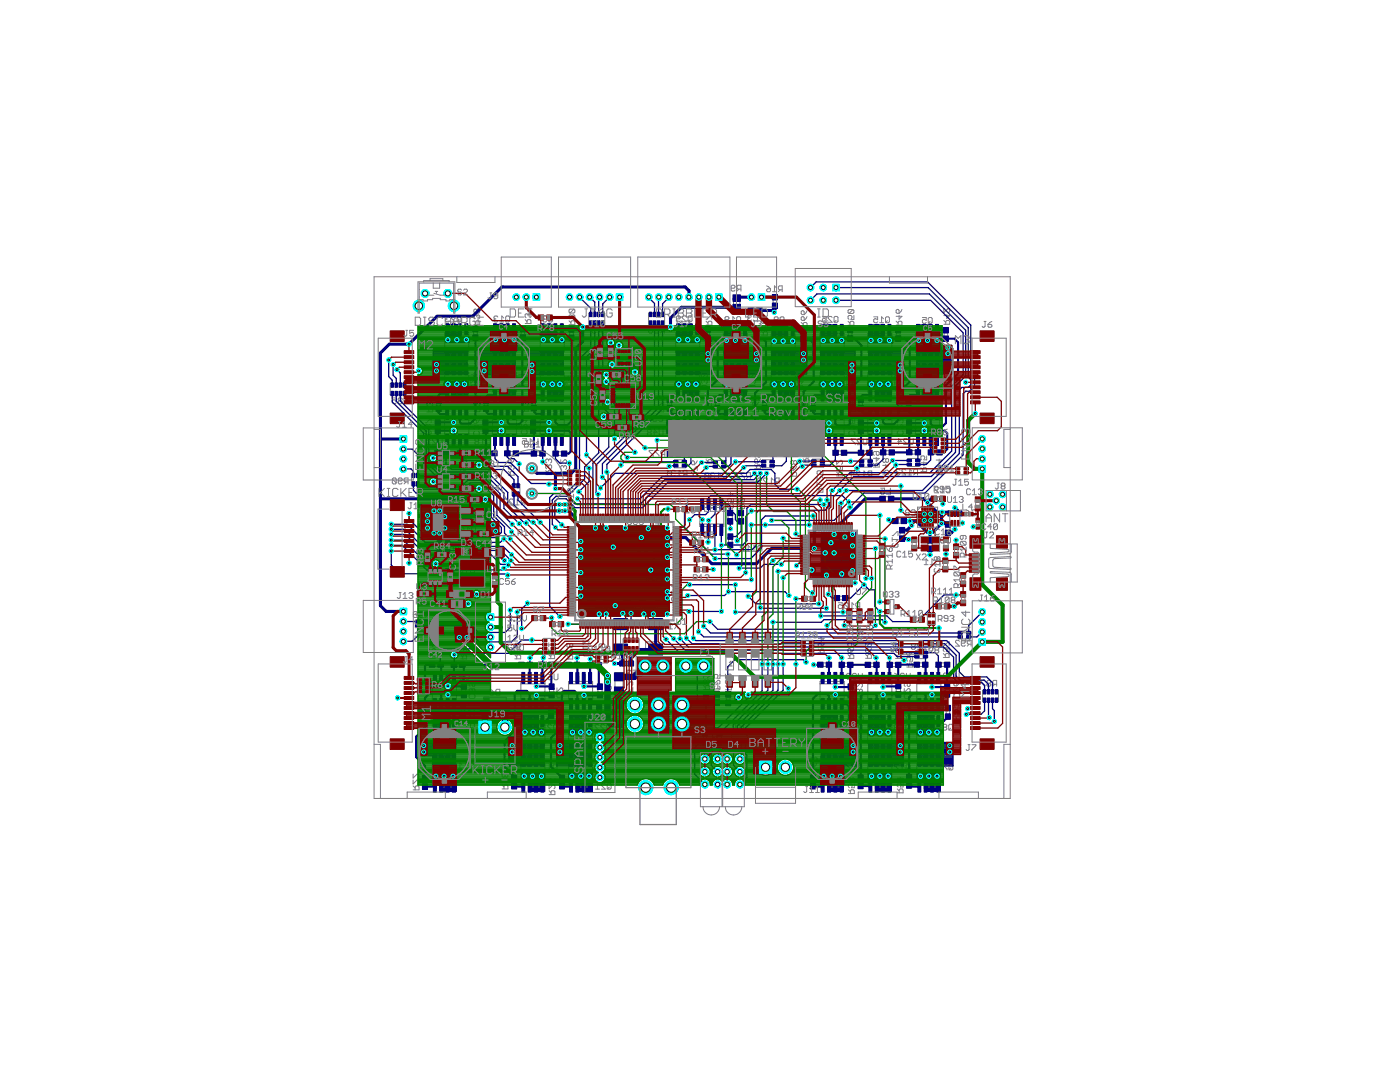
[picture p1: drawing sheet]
<svg xmlns="http://www.w3.org/2000/svg" width="279mm" height="216mm" viewBox="0 0 279 216" stroke-linecap="round" stroke-linejoin="round" font-family="sans-serif">
<g fill="none" stroke="#808080" stroke-width=".2">
<path d="M145.9 57.5h.6l.2-.2-.2-.4h-.4l-.2 .2v.8l.2 .2h.4l.2-.2M147.5 57.7l-.4 .4M147.9 57.7h-.6l-.2-.2v-.4l.2-.2h.6v1.2M153 57.8l.2-.2h.6v.4l-.2 .2h-.4zM153 57l.8 .6M154.2 58.2h.7M154.3 59.7v.9M154.9 57.4l-.3-.4v1.2M155 59.7v.9M155.7 57.8l-.4 .4M156.1 57.8h-.6l-.2-.2v-.4l.2-.2h.6v1.2M77.9 76.6h3.2v2.2h-3.2z"/>
<path d="M78.3 79.4h.8v.6l-.4-.2-.4 .2v.4l.2 .2h.4l.2-.2M79.7 80l-.2-.2 .2-.4h.4l.1 .2-.1 .4M79.7 80l-.2 .2 .2 .4h.4l.1-.2-.1-.4M79.7 80h.4M85.8 79.1v.6l.2 .1 .4-.1v-.4l-.2-.2h-.8l-.2 .2v.4l.2 .1M89.1 63.6l-.2 .2 .2 .4h.4l.2-.2M89.1 63.6h.2M89.7 63.3l-.2-.2h-.4l-.2 .2 .2 .3M90.8 63.3l-.2-.2h-.3l-.3 .2v.2l.8 .7h-.8M91.4 63.1h.4l.2 .2v.7l-.2 .2h-.4l-.2-.2v-.7zM91.6 63.8l-.4 .4M94 77l.1-.1h.8l.2 .1v.4l-.2 .2h-.8l-.1-.2z"/>
<path d="M94 75.7v.8l.7-.8 .4 .2v.4l-.2 .2M94 76.9l.3 .4M94.5 74.5v.8l.6-.6h-1.1M94.5 66.1v.9M94.6 64.8h1.1v-.6l-.2-.2h-.4l-.1 .2v.6M94.6 64l.4 .4M95.1 63l-.1-.2-.4 .2v.4l.2 .2M95.1 63l.2-.2 .4 .2v.4l-.2 .2M95.1 61.9l-.1-.2-.4 .2v.4l.2 .2 .3-.2M95.1 61.9l.2-.2 .4 .2v.4l-.2 .2-.4-.2M95.1 61.9v.4M95.1 63v.2"/>
<path d="M95.2 66.1v.9M95.8 79v.8h-.6l.2-.4-.2-.4h-.4l-.2 .2v.4l.2 .2M98.8 63.6l-.2 .2 .2 .4h.4l.2-.2M98.8 63.6h.2M99.4 63.3l-.2-.2h-.4l-.2 .2 .2 .3M99.8 64.2h.7M100.5 63.5l-.4-.4v1.1M101.1 63.1h.4l.2 .2v.7l-.2 .2h-.4l-.2-.2v-.7zM101.3 63.8l-.4 .4M103.5 75.7v.8M103.5 76.9l.4 .4M103.5 76.1h1.2l-.4 .4"/>
<path d="M103.7 76.9h.8l.2 .2v.4l-.2 .2h-.8l-.2-.2v-.4zM104 66.1v.9M104.1 74.5v.8l.6-.6h-1.2M104.3 78.9v.8M104.3 79.3h1.2l-.4 .4M104.7 66.1v.9M104.8 64.6h1.2v-.6l-.2-.2h-.4l-.2 .2v.6M104.8 63.8l.4 .4M105.4 62.8l.2-.2 .4 .2v.4l-.2 .2M105.4 62.8l-.2-.2-.4 .2v.4l.2 .2M105.4 61.4v.8l.6-.6h-1.2M105.4 62.8v.2"/>
<path d="M108.5 63.6l-.2 .2 .2 .4h.4l.2-.2M108.5 63.6h.2M109.1 63.3l-.2-.2h-.4l-.2 .2 .2 .3M109.5 63.3l.2-.2h.4l.2 .2v.7l-.2 .2h-.4l-.2-.2zM109.9 63.8l-.4 .4M112.9 76.4l.2-.2h.8l.1 .2v.4l-.1 .2h-.8l-.2-.2zM112.9 76.2l.4 .4M113.5 75.1v.7l.5-.6h-1.1M113.6 64.8h1.1v-.6l-.2-.2h-.3l-.3 .2v.6M113.6 64l.3 .4M113.7 66.1v.9M114.2 63l.1-.2 .4 .2v.4l-.2 .2"/>
<path d="M114.2 63l-.3-.2-.3 .2v.4l.1 .2M114.2 63v.2M114.4 66.1v.9M114.5 61.7l.2 .2v.4l-.2 .2h-.8M114.5 61.7h-.8l-.1 .2v.4l.1 .2M114.5 61.7l-.8 .8M117.5 62.5h3.2v2.2h-3.2zM118.4 65.9l-.2 .2 .2 .4h.3l.2-.2M118.4 65.9h.2M118.9 65.5l-.2-.2h-.3l-.2 .2 .2 .4M119.7 66.1l-.4 .4M120.1 66.1h-.6l-.2-.2v-.4l.2-.2h.6v1.2"/>
<path d="M123.8 74.3l-.2-.2h-.4l-.2 .2v.1l.8 .8h-.8M124.2 74.1h.7v.5l-.4-.2-.3 .2v.4l.2 .2h.3l.2-.2M124.3 73.2h.7M124.3 72.3h.7M125.3 74.3l.2-.2h.4l.2 .2v.7l-.2 .2h-.4l-.2-.2M129.4 62.5h3.2v2.2h-3.2zM129.6 65.9l-.1 .2 .1 .4h.4l.2-.2-.2-.4M129.6 65.9l-.1-.2 .1-.4h.4l.2 .2-.2 .4M129.6 65.9h.4M130.8 65.9l-.2-.2 .2-.4h.4l.2 .2-.2 .4M130.8 65.9h.4M130.8 65.9l-.2 .2 .2 .4h.4l.2-.2-.2-.4"/>
<path d="M132.2 66.1l-.4 .4M132.4 79.1v.7h-.5l.2-.3-.2-.4h-.4l-.2 .2v.4l.2 .1M132.6 66.1h-.6l-.2-.2v-.4l.2-.2h.6v1.2M135 63.6h.6l.2-.2-.2-.4h-.4l-.2 .2v.8l.2 .2h.4l.2-.2M136.9 63.2l-.1-.2h-.4l-.2 .2v.2l.7 .8h-.7M137.3 63.2l.2-.2h.4l.2 .2v.8l-.2 .2h-.4l-.2-.2zM137.7 63.8l-.4 .4M140 77.1l.2-.2h.7l.2 .2v.4l-.2 .2h-.7l-.2-.2zM140 76.9l.4 .4M140.5 75.9l-.1-.2-.4 .2v.4l.2 .2M140.5 75.9l.2-.2 .4 .2v.4l-.2 .2M140.5 75.9v.2"/>
<path d="M140.8 79.5h1.2l-.4 .3M140.8 79.1v.7M140.9 63.7h.2l.8-.8h.2v.8M140.9 64.9h1.2v-.6l-.2-.2h-.4l-.2 .2v.6M140.9 66.2v.8M140.9 64.1l.4 .4M140.9 74.6h-.7l-.2 .2v.4l.2 .2M140.9 74.6l.2 .2v.4l-.2 .2h-.7M140.9 74.6l-.7 .8M141.5 61.7v.8l.6-.6h-1.2M141.6 66.2v.8M144.7 63.8h.6l.2-.2-.2-.4h-.4l-.2 .2v.8l.2 .2h.4l.2-.2"/>
<path d="M145.9 64.4h.7M146.4 60v.8M146.6 63.6l-.3-.4v1.2M147.2 63.2h.4l.2 .2v.8l-.2 .2h-.4l-.2-.2v-.8zM147.4 64l-.4 .4M147.7 60v.8M149.4 63.5l-.2 .2 .2 .4h.4l.2-.2M149.4 63.5h.2M149.6 77.1l.2-.2h.8l.2 .2v.4l-.2 .2h-.8l-.2-.2zM149.6 75.7v.8l.8-.8 .4 .2v.4l-.2 .2M149.6 76.9l.4 .4M150 63.1l-.2-.2h-.4l-.2 .2 .2 .4"/>
<path d="M150.2 79.8h.2l.8-.8h.2v.8M150.3 62.4h.8M150.3 61.5h.8M150.4 63.1l.2-.2h.4l.2 .2v.8l-.2 .2h-.4l-.2-.2M150.5 66.3v.9M150.6 74.6h-.8l-.2 .2v.4l.2 .2M150.6 74.6l.2 .2v.4l-.2 .2h-.8M150.6 74.6l-.8 .8M151.2 66.3v.9M152 65.7h.2l.8-.8h.1v.8M152 66.9h1.1v-.6l-.1-.2h-.4l-.2 .2v.6M152 66.1l.4 .4"/>
<path d="M153 63.8h-.8l-.2 .1v.4l.2 .2M153 63.8l.1 .1v.4l-.1 .2h-.8M153 63.8l-.8 .7M154.5 63.8h.6l.2-.2-.2-.4h-.4l-.2 .2v.8l.2 .2h.4l.2-.2M155.7 63.4l.2-.2h.4l.2 .2v.8l-.2 .2h-.4l-.2-.2zM156.1 64l-.4 .4M159.1 76.2h1.2l-.4 .3M159.1 77.1l.2-.2h.8l.2 .2v.4l-.2 .2h-.8l-.2-.2zM159.1 75.8v.7M159.1 76.9l.4 .4M159.9 63.4l.4-.2 .2 .2v.5h-.4l-.2-.1zM159.9 65.1h1.2v-.6l-.2-.2h-.4l-.2 .2v.6"/>
<path d="M159.9 64.3l.4 .4M160 66.4v.9M160 79.1v.7M160 79.5h1.2l-.4 .3M160.1 74.6l.2 .2v.4l-.2 .2h-.8M160.1 74.6h-.8l-.2 .2v.4l.2 .2M160.1 74.6l-.8 .8M160.1 62l.4 .2v.6h-.4l-.2-.2v-.4zM160.7 66.4v.9M161.1 63.2l-.6 .7M161.1 62l-.6 .8M164.1 63.1h.8v.6l-.4-.2-.4 .2v.4l.2 .2h.4l.2-.2"/>
<path d="M166.1 63.3l-.2-.2h-.4l-.2 .2v.2l.8 .8h-.8M166.5 63.3l.1-.2h.4l.2 .2v.8l-.2 .2h-.4l-.1-.2zM166.9 63.9l-.4 .4M169 76.1v.7l.8-.7 .4 .1v.4l-.2 .2M169 77.4l.2-.2h.8l.2 .2v.4l-.2 .2h-.8l-.2-.2zM169 77.2l.4 .4M169.2 74.9l.4 .2v.5h-.4l-.2-.1v-.4zM169.2 64.9h1.2v-.6l-.2-.2h-.4l-.2 .2v.6M169.2 64.1l.4 .4M169.3 66.3v.8M169.5 79.8h.2l.8-.8h.2v.8M170 66.3v.8"/>
<path d="M170.2 74.9l-.6 .7M170.2 61.8h-.8l-.2 .2v.4l.2 .1M170.2 61.8l.2 .2v.4l-.2 .1h-.8M170.2 61.8l-.8 .7M170.4 62.9v.8h-.6l.2-.4-.2-.4h-.4l-.2 .2v.4l.2 .2M174.4 63.2h.8v.6l-.4-.2-.4 .2v.4l.2 .2h.4l.2-.2M175.6 64.4h.7M176.3 63.6l-.4-.4v1.2M176.7 63.4l.2-.2h.4l.2 .2v.8l-.2 .2h-.4l-.2-.2zM177.1 64l-.4 .4M178.6 76.4h1.1l-.3 .4M178.6 77.4l.2-.2h.8l.1 .2v.4l-.1 .2h-.8l-.2-.2z"/>
<path d="M178.6 75l.2-.2 .4 .2v.6h-.4l-.2-.2zM178.6 76v.8M178.6 77.2l.4 .4M178.8 64.9h1.2v-.6l-.2-.2h-.4l-.2 .2v.6M178.8 64.1l.4 .4M178.8 61.9l.4-.2 .2 .2v.6h-.4l-.2-.2zM178.9 66.3v.9M179.4 62.9v.8l.6-.6h-1.2M179.6 66.3v.9M179.7 74.8l-.5 .8M179.8 79.3l-.2-.2-.4 .2v.4l.3 .2M179.8 79.3l.2-.2 .4 .2v.4l-.2 .2"/>
<path d="M179.8 79.3v.2M180 61.7l-.6 .8M184.1 63.4h.7v.5l-.3-.2-.4 .2v.4l.2 .2h.4l.1-.2M185.3 63.5l.1-.1h.4l.2 .1v.8l-.2 .2h-.4l-.1-.2zM185.6 64.1l-.3 .4M188.1 76.2l.2-.1 .4 .1v.6h-.4l-.2-.2zM188.1 77.4l.2-.2h.8l.2 .2v.4l-.2 .2h-.8l-.2-.2zM188.1 77.2l.4 .4M188.4 61.6v.8l.7-.8 .4 .2v.4l-.2 .2M188.4 64.7h1.1v-.6l-.2-.2h-.3l-.3 .2v.6M188.4 63.9l.3 .4M188.4 66.3v.9"/>
<path d="M189 62.8v.7l.5-.5h-1.1M189.1 66.3v.9M189.3 76.1l-.6 .7M78.3 95.6l.2-.2h.4l.2 .2v.8M78.3 95.6v.8l.2 .2h.4l.2-.2M78.3 95.6l.8 .8M79.5 96h.6l.2-.2-.2-.4h-.4l-.2 .2v.8l.2 .2h.4l.2-.2M81 80.2l-.4 .4M81 96.2l-.4 .4M81.4 80.2h-.6l-.2-.2v-.4l.2-.2h.6v1.2M81.4 96.2h-.6l-.2-.2v-.4l.2-.2h.6v1.2M82.1 94.6h1.6v2.2h-1.6z"/>
<path d="M84.9 84.4h.2l.7-.8h.2v.8M85.1 86l-.2 .1v.4l.2 .2h.7l.2-.2v-.4l-.2-.1M85.1 88.6h.8M85.2 82.2h1.2v-.6l-.2-.2h-.4l-.2 .2v.6M85.2 81.4l.4 .4M85.4 85l.2-.2 .4 .2v.4l-.2 .2M85.4 85l-.1-.2-.4 .2v.4l.2 .2M85.4 85v.2M85.8 80.4l-.2-.2-.4 .2v.4l.2 .2M85.8 80.4l.2-.2 .4 .2v.4l-.2 .2M85.8 80.4v.2M85.9 87.9l-.4-.4v1.1"/>
<path d="M86.9 84.8v.7M87.1 87.7l-.2-.2h-.4l-.2 .2v.2l.8 .7h-.8M87.2 80.3v.9M87.5 87.5v.9l.2 .2h.4l.1-.2v-.9M87.7 91.8h1.1l-.4 .3M87.7 94.5h1.1v-.6l-.2-.2h-.4l-.1 .2v.6M87.7 93.7l.4 .4M87.7 91.4v.7M87.7 90h.9M87.7 90.7h.9M87.8 84.8v.7M87.9 80.3v.9"/>
<path d="M88.2 92.5v.8l.6-.6h-1.1M91.9 94.7h1.2v-.6l-.2-.2h-.4l-.2 .2v.6M91.9 93.9l.4 .4M92.2 90.1h.9M92.2 90.8h.9M92.5 92.7v.8l.6-.6h-1.2M92.9 91.6l.2 .2v.3l-.2 .3h-.8M92.9 91.6h-.8l-.2 .2v.3l.2 .3M92.9 91.6l-.8 .8M94.5 83.9l.2-.2 .4 .2v.6h-.4l-.2-.2zM94.6 82.1h1.2v-.5l-.2-.2h-.4l-.2 .2v.5M94.6 81.4l.4 .3"/>
<path d="M94.7 86.1l-.2 .2v.4l.2 .2h.8l.2-.2v-.4l-.2-.2M95 88.1l-.2 .2 .2 .4h.4l.1-.2-.1-.4M95 88.1l-.2-.2 .2-.4h.4l.1 .2-.1 .4M95 88.1h.4M95.1 85.1l-.2-.2-.4 .2v.4l.2 .2M95.1 85.1l.2-.2 .4 .2v.4l-.2 .2M95.1 85.1v.2M95.2 80.4l-.2-.2-.4 .2v.4l.2 .2M95.2 80.4l.2-.2 .4 .2v.4l-.2 .2M95.2 80.4v.2M95.7 83.7l-.6 .8M95.9 88.7h.8"/>
<path d="M96.4 84.8v.7M96.6 80.3v.8M96.7 87.9l-.4-.4v1.2M96.9 94.8h1.2v-.6l-.2-.2h-.4l-.2 .2v.6M96.9 92.4h.2l.8-.7h.2v.7M96.9 94l.4 .4M97.1 87.5v1l.2 .2h.4l.2-.2v-1M97.3 84.8v.7M97.4 80.3v.8M97.4 90.1h.9M97.4 90.8h.9M97.5 93l.2-.2 .4 .2v.4l-.2 .2"/>
<path d="M97.5 93l-.2-.2-.4 .2v.4l.2 .2M97.5 93v.2M101.3 99.8l-.2-.2h-.4l-.2 .2v.2l.8 .8h-.8M101.5 94.8h1.1v-.5l-.2-.3h-.4l-.2 .3v.5M101.5 94l.3 .4M101.5 91.9l.1-.2 .4 .2v.6h-.4l-.1-.2zM101.7 90.1h.8M101.7 90.8h.8M102 93.1l-.2-.2-.3 .2v.4l.1 .2M102 93.1l.2-.2 .4 .2v.4l-.2 .2M102 93.1v.2M102.2 96.6h1.6v2.2h-1.6z"/>
<path d="M102.4 99.8l-.1-.2h-.4l-.2 .2v.2l.7 .8h-.7M102.6 91.7l-.6 .8M103.6 100l-.4-.4v1.2M104 84.6v.8l.8-.8 .4 .3v.3l-.2 .2M104 83.5v.8M104 83.9h1.2l-.4 .4M104.2 85.8l-.2 .2v.4l.2 .2h.8l.2-.2v-.4l-.2-.2M104.2 87.5h.8v.6l-.4-.2-.4 .2v.4l.2 .2h.4l.2-.2M104.3 82h1.2v-.6l-.2-.1h-.4l-.2 .1v.6M104.3 81.3l.4 .3M104.9 80.3l.2-.2 .4 .2v.4l-.2 .2M104.9 80.3l-.2-.2-.4 .2v.4l.2 .2"/>
<path d="M104.9 80.3v.2M105.4 88.7h.8M106 84.8v.7M106.2 80.2v.8M106.2 87.9l-.4-.4v1.2M106.6 87.5v1l.2 .2h.4l.2-.2v-1M106.8 84.8v.7M106.9 80.2v.8M107 90.9h.8M107 90.1h.8M108.9 94.7h1.2v-.6l-.2-.2h-.4l-.2 .2v.6M108.9 93.9l.4 .4"/>
<path d="M109.5 91.8v.2M109.5 92.9v.3M109.5 91.8l.2-.2 .4 .2v.4l-.2 .2M109.5 92.9l.2-.1 .4 .1v.4l-.2 .2M109.5 92.9l-.2-.1-.4 .1v.4l.2 .2M109.5 91.8l-.2-.2-.4 .2v.4l.2 .2M111.3 90.9h.9M111.3 90.1h.9M111.9 91.7v.8l.8-.8 .4 .2v.4l-.2 .2M111.9 94.8h1.2v-.5l-.2-.2h-.4l-.2 .2v.5M111.9 94.1l.4 .4M112.5 93.1l-.2-.2-.4 .2v.4l.2 .2"/>
<path d="M112.5 93.1l.2-.2 .4 .2v.4l-.2 .2M112.5 93.1v.2M129.1 83.1l.2-.1h.4l.2 .1v.8M129.1 83.1v.8l.2 .2h.4l.2-.2M129.1 83.1l.8 .8M129.4 86.3l-.2-.2 .2-.4h.4l.2 .2-.2 .4M129.4 86.3l-.2 .2 .2 .3h.4l.2-.1-.2-.4M129.4 86.3h.4M130.3 89.9h-.7v.2l.7 .7v.2M130.4 86.3h.7l-.5-.6v1.1M130.5 83.5l-.2 .2 .2 .4h.4l.2-.2M130.5 83.5h.2"/>
<path d="M131.1 83.1l-.2-.1h-.4l-.2 .1 .2 .4M131.3 82.2h1.1v-.6l-.2-.2h-.3l-.2 .2v.6M131.3 81h.2l.7-.8h.2v.8M131.3 81.4l.4 .4M131.5 83.1l.2-.1h.4l.1 .1v.8l-.1 .2h-.4l-.2-.2M131.5 89.9h-.8v.2l.8 .7v.2M131.6 85.7v1l.1 .1h.4l.2-.1v-1M132.3 90.7l-.4 .3M132.7 90.7h-.6l-.2-.2v-.4l.2-.2h.6v1.1M132.8 95h.8M133.1 84.8v.7M133.3 80.2v.9"/>
<path d="M133.6 94.3l-.4-.4v1.1M134 84.8v.7M134 80.2v.9M134.1 90.2h.9M134.1 90.9h.9M134.2 94.4h.2M134.2 94.4l-.2 .2 .2 .4h.4l.1-.2M134.6 91.7h2.2v1.6h-2.2zM134.7 94.1l-.1-.2h-.4l-.2 .2 .2 .3M135.1 95h.8M135.9 94.3l-.4-.4v1.1M136.7 94.6l-.4 .4"/>
<path d="M137.1 94.6h-.6l-.2-.2v-.3l.2-.2h.6v1.1M138 93.9h.2l.8-.8h.1v.8M138 95.1h1.1v-.6l-.1-.2h-.4l-.2 .2v.6M138 94.3l.4 .4M138.2 91.9l.4 .2v.6h-.4l-.2-.2v-.4zM138.3 90.2h.8M138.3 90.9h.8M139.1 91.9l-.5 .8M140.7 94.6l.2-.2h.4l.2 .2v.7M140.7 94.6v.7l.2 .2h.4l.2-.2M140.7 94.6l.8 .7M140.7 84.8v.8l.8-.8 .4 .2v.4l-.2 .2"/>
<path d="M140.8 82.2h1.2v-.6l-.2-.2h-.4l-.2 .2v.6M140.8 81h.2l.8-.8h.2v.8M140.8 81.4l.4 .4M140.9 92.5h1.2v-.6l-.2-.2h-.4l-.2 .2v.6M140.9 91.3h.2l.8-.7h.2v.7M140.9 91.7l.4 .4M140.9 86l-.2 .1v.4l.2 .2h.8l.2-.2v-.4l-.2-.1M141 87.7h.7v.5l-.3-.1-.4 .1v.4l.2 .2h.3l.2-.2M141.3 83.8l.2-.2 .4 .2v.4l-.2 .2-.4-.2M141.3 83.8v.4M141.3 83.8l-.2-.2-.4 .2v.4l.2 .2 .4-.2M141.5 89.6l.2-.2 .4 .2v.4l-.2 .1"/>
<path d="M141.5 89.6l-.2-.2-.4 .2v.4l.2 .1M141.5 89.6v.2M142 95l-.2 .1 .2 .4h.4l.2-.2M142 95h.2M142.1 88.2h.8l-.6-.5v1.1M142.5 91.9h2.2v1.6h-2.2zM142.6 94.6l-.2-.2h-.4l-.2 .2 .2 .4M142.7 84.8v.7M142.8 80.2v.9M143 95.5h.8M143.3 87.7v.9l.2 .2h.4l.2-.2v-.9M143.5 80.2v.9"/>
<path d="M143.5 84.8v.7M143.6 91h.9M143.6 90.2h.9M143.8 94.8l-.4-.4v1.1M144.6 95.1l-.4 .4M144.9 95.1h-.5l-.2-.1v-.4l.2-.2h.5v1.1M145.8 98.3v.8l.6-.6h-1.2M146.4 99.5v.7h-.6l.2-.4-.2-.3h-.4l-.2 .2v.3l.2 .2M147.4 94.5l-.2-.2h-.4l-.2 .2v.2l.8 .8h-.8M147.4 99.5v.8l.8-.8 .4 .2v.4l-.2 .2M147.8 90.2h.9M147.8 90.9h.9"/>
<path d="M148.6 94.3h-.8v.2l.8 .8v.2M149.4 95.1l-.4 .4M149.8 95.1h-.6l-.2-.2v-.4l.2-.2h.6v1.2M150.1 84.8v.8l.8-.8 .4 .2v.4l-.2 .2M150.1 84.4h.2l.8-.8h.2v.8M150.2 82.2h1.2v-.6l-.2-.2h-.4l-.2 .2v.6M150.2 80.4l.4-.2 .2 .2v.6h-.4l-.2-.2zM150.2 81.4l.4 .4M150.3 86l-.2 .1v.4l.2 .2h.8l.2-.2v-.4l-.2-.1M150.6 93.5h1.2v-.6l-.2-.1h-.4l-.2 .1v.6M150.6 91.8l.4-.2 .2 .2v.6h-.4l-.2-.2zM150.6 92.8l.4 .4"/>
<path d="M151.2 90.4v.6l.2 .2 .4-.2v-.4l-.2-.2h-.8l-.2 .2v.4l.2 .2M151.2 96h.6l.2-.2-.2-.4h-.4l-.2 .2v.8l.2 .2h.4l.2-.2M151.3 87.9l-.2-.2h-.4l-.2 .2v.2l.8 .8h-.8M151.4 80.2l-.6 .8M151.7 88.3h.7l-.6-.6v1.2M151.8 91.6l-.6 .8M152.1 91.7h2.2v1.6h-2.2zM152.2 84.8v.7M152.2 80.2v.8M152.8 87.7v1l.2 .2h.4l.2-.2v-1M153 80.2v.8M153 90.2h.9"/>
<path d="M153 90.9h.9M153 84.8v.7M153.2 95.6l-.2-.2h-.4l-.2 .2v.2l.8 .8h-.8M153.5 96.6h.8M154.3 95.8l-.4-.4v1.2M155.1 96.2l-.4 .4M155.5 96.2h-.6l-.2-.2v-.4l.2-.2h.6v1.2M157.4 91h.8M157.4 90.2h.8M157.8 95h1.2v-.6l-.2-.2h-.4l-.2 .2v.6M157.8 94.2l.4 .4M158 93.1l.4 .2v.5h-.4l-.2-.2v-.3z"/>
<path d="M158.4 92.1l.2-.2 .4 .2v.4l-.2 .2-.4-.2M158.4 92.1l-.2-.2-.4 .2v.4l.2 .2 .4-.2M158.4 92.1v.4M159 93.1l-.6 .7M160 82.2h1.2v-.6l-.2-.2h-.4l-.2 .2v.6M160 81.4l.4 .4M160.1 86l-.2 .1v.4l.2 .2h.8l.2-.2v-.4l-.2-.1M160.2 87.8v.7l.2 .2h.4l.2-.2M160.2 87.8l.2-.2h.4l.2 .2v.7M160.2 87.8l.8 .7M160.3 92.3h1.1v-.6l-.2-.2h-.3l-.2 .2v.6M160.3 91.5l.4 .4"/>
<path d="M160.5 85l.2-.2 .4 .2v.4l-.2 .2M160.5 83.8l.2-.2 .4 .2v.4l-.2 .2M160.5 85l-.2-.2-.4 .2v.4l.2 .2M160.5 83.8l-.2-.2-.4 .2v.4l.2 .2M160.5 83.8v.2M160.5 85v.2M160.9 89.4l-.2-.2-.4 .2v.4l.2 .2M160.9 89.4l.2-.2 .3 .2v.4l-.2 .2M160.9 89.4v.2M161.2 80.2v.8h-.6l.2-.4-.2-.4h-.4l-.2 .2v.4l.2 .2M161.4 90.4v.7h-.5l.2-.3-.2-.4h-.4l-.2 .2v.4l.2 .1M161.5 88.2l-.1 .1 .1 .4h.4l.2-.2"/>
<path d="M161.5 88.2h.2M161.8 84.8v.7M161.9 80.2v.9M162.1 87.8l-.2-.2h-.4l-.1 .2 .1 .4M162.2 91.6h2.2v1.6h-2.2zM162.5 87.6v.9l.2 .2h.4l.2-.2v-.9M162.6 80.2v.9M162.7 84.8v.7M162.7 90h.9M162.7 90.7h.9M163.1 96.7h1.1l-.3 .3M163.1 95.1v.8l.8-.8 .3 .2v.4l-.2 .2"/>
<path d="M163.1 96.3v.7M163.1 98.2h1.1v-.6l-.2-.1h-.3l-.2 .1v.6M163.1 97.5l.4 .3M164.2 93.9v.8h-.5l.2-.4-.2-.4h-.4l-.2 .2v.4l.2 .2M167 95h1.1v-.6l-.2-.2h-.4l-.2 .2v.6M167 91.9v.7l.7-.7 .4 .2v.4l-.2 .1M167 94.2l.3 .4M167.2 90.7h.8M167.2 90h.8M168.1 93v.8h-.6l.2-.4-.2-.4h-.3l-.2 .2v.4l.2 .2M169.5 82.2h1.2v-.6l-.2-.2h-.4l-.2 .2v.6M169.5 81.4l.4 .4"/>
<path d="M169.6 86.1l-.2 .2v.4l.2 .2h.8l.2-.2v-.4l-.2-.2M169.7 94.6h.8l-.6-.6v1.2M170 85.1v.2M170 85.1l.2-.2 .4 .2v.4l-.2 .2M170 85.1l-.2-.2-.4 .2v.4l.2 .2M170.1 80.2v.8l.6-.6h-1.2M170.6 83.7v.8h-.6l.2-.4-.2-.4h-.4l-.2 .2v.4l.2 .2M170.7 87.6h-.8v.2l.8 .7v.2M171.3 84.8v.7M171.4 80.2v.8M171.6 94.2l-.2-.2h-.4l-.1 .2v.2l.7 .8h-.7M171.7 91.6h2.2v1.6h-2.2z"/>
<path d="M171.9 87.8l-.2-.2h-.4l-.2 .2v.1l.8 .8h-.8M172 95.2h.8M172.1 80.2v.8M172.2 84.8v.7M172.2 90.7h.9M172.2 90h.9M172.3 87.6v.9l.1 .2h.4l.2-.2v-.9M172.8 94.4l-.4-.4v1.2M173.6 94.8l-.4 .4M174 94.8h-.6l-.2-.2v-.4l.2-.2h.6v1.2M174.3 93.2h1.2v-.6l-.2-.2h-.4l-.2 .2v.6M174.3 92.4l.4 .4"/>
<path d="M174.9 90.1v.6l.2 .2 .4-.2v-.4l-.2-.2h-.8l-.2 .2v.4l.2 .2M174.9 91.2v.8l.6-.5h-1.2M175.7 97.4h.8v.6l-.4-.2-.4 .2v.4l.2 .2h.4l.2-.2M176.2 94.6h1.1v-.6l-.2-.2h-.3l-.2 .2v.6M176.2 93.8l.4 .4M176.6 99.9h.7M176.6 99.1h.7M176.7 90.6h.8M176.7 89.9h.8M176.8 92.6v.8l.5-.5h-1.1M176.8 91.7l-.2-.2-.4 .2v.4l.2 .2 .4-.2M176.8 91.7l.2-.2 .3 .2v.4l-.2 .2-.3-.2"/>
<path d="M176.8 91.7v.4M177.7 97.4v1.2h-.8M179 94.2l-.2 .2 .2 .4h.4l.2-.2M179 94.2h.2M179.1 84.8v.8l.8-.8 .3 .2v.4l-.2 .2M179.1 83.6v.8l.8-.8 .3 .2v.4l-.2 .2M179.2 88.1h.7l-.6-.6v1.2M179.2 82.2h1.2v-.6l-.2-.2h-.4l-.2 .2v.6M179.2 81.4l.4 .4M179.3 86l-.2 .1v.4l.2 .2h.7l.2-.2v-.4l-.2-.1M179.6 93.8l-.2-.2h-.4l-.2 .2 .2 .4M179.8 80.3v.7l.6-.5h-1.2"/>
<path d="M180.8 93.8l-.2-.2h-.4l-.2 .2v.2l.8 .8h-.8M181 80.2v.9M181 84.8v.7M181.1 87.7l-.2-.2h-.4l-.2 .2v.2l.8 .8h-.8M181.2 94.8h.7M181.2 91.5h2.2v1.6h-2.2zM181.5 87.5v1l.2 .2h.4l.2-.2v-1M181.7 80.2v.9M181.8 84.8v.7M181.9 89.9h.9M181.9 90.6h.9M181.9 94l-.3-.4v1.2"/>
<path d="M182.7 94.4l-.4 .4M183.1 94.4h-.6l-.2-.2v-.4l.2-.2h.6v1.2M183.8 94.1h1.1v-.6l-.2-.2h-.3l-.3 .2v.6M183.8 93.3l.3 .4M184.4 92.1v.8l.5-.5h-1.1M184.9 91v.8h-.5l.2-.4-.2-.4h-.4l-.2 .2v.4l.2 .2M186.2 90.6h.9M186.2 89.9h.9M186.8 94.7h1.2v-.6l-.2-.1h-.4l-.2 .1v.6M186.8 94l.4 .3M186.9 99.9h.7M186.9 99.1h.7"/>
<path d="M187.3 97.4l-.2-.2h-.4l-.2 .2v.2l.8 .7h-.8M187.4 92.8v.8l.6-.6h-1.2M187.4 91.6v.8l.6-.6h-1.2M187.7 98.3h.8M188.5 97.6l-.4-.4v1.1M188.8 97.4l.2-.2h.4l.2 .2v.7l-.2 .2h-.4l-.2-.2M87.4 107.8h2.2v3.2h-2.2zM87.4 113.3h2.2v1.6h-2.2zM90.4 109.4h.7l-.5-.6v1.2M90.6 114.1l-.2 .2 .2 .4h.4l.2-.2M90.6 114.1h.2M91.2 113.7l-.2-.2h-.4l-.2 .2 .2 .4"/>
<path d="M91.4 105.3l-.2-.1h-.4l-.2 .1v.3l.8 .7h-.8M91.6 113.7v.8l.2 .2h.3l.3-.2M91.6 113.7l.2-.2h.3l.3 .2v.8M91.6 113.7l.8 .8M91.8 105.3v.8l.2 .2h.4l.2-.2M91.8 105.3l.2-.1h.4l.2 .1v.8M91.8 105.3l.8 .8M91.9 109.6l-.4 .4M92.3 109.6h-.6l-.2-.2v-.4l.2-.2h.6v1.2M92.4 107.6h.8M92.4 106.9h.8M92.7 114.7h.8"/>
<path d="M93 106.3h.7M93.5 113.9l-.4-.4v1.2M93.7 105.6l-.3-.4v1.1M94.3 114.3l-.4 .4M94.5 105.9l-.4 .4M94.7 114.3h-.6l-.2-.2v-.4l.2-.2h.6v1.2M94.9 105.9h-.6l-.2-.2v-.4l.2-.1h.6v1.1M102.8 100.8h.8M104.4 100.4l-.4 .4M104.8 100.4h-.6l-.2-.2v-.4l.2-.2h.6v1.2M117.1 112.2v.8M117.6 117.8v.7"/>
<path d="M118 112.2v.8M118.5 117.8v.7M118.8 113.7l-.2 .2v.4l.2 .1h.8l.2-.1v-.4l-.2-.2M119.1 118.8l-.2 .2v.4l.2 .2h.7l.2-.2v-.4l-.2-.2M119.2 111.5l.2-.2 .4 .2v.4l-.2 .2-.4-.2M119.2 111.5l-.2-.2-.4 .2v.4l.2 .2 .4-.2M119.2 112.5v.8l.6-.6h-1.2M119.2 111.5v.4M119.4 117.7v.7l.6-.5h-1.1M119.4 116.5v.6l.2 .2 .4-.2v-.4l-.2-.2h-.7l-.2 .2v.4l.2 .2M119.7 107.5h.7M119.7 106.7h.7"/>
<path d="M119.7 109.6h.7M119.7 108.8h.7M121.2 111.3h.8M121.4 117.2h1.2l-.4 .4M121.4 116.8v.8M121.6 119.2l-.2 .2v.4l.2 .2h.7l.3-.2v-.4l-.3-.2M122 110.5l-.4-.4v1.2M122.6 118v.8h-.6l.2-.4-.2-.4h-.4l-.2 .2v.4l.2 .2M122.6 106.4h-.7v.2l.7 .8v.1M123 106.4l.8 .6M123.2 110.1h-.8v.2l.8 .8v.2M123.2 107h.6v.4l-.2 .1h-.4l-.2-.1z"/>
<path d="M123.6 110.3l.2-.2h.4l.2 .2v.8l-.2 .2h-.4l-.2-.2M124.2 106.6l.2-.2h.4l.2 .2v.8l-.2 .1h-.4l-.2-.1M124.6 118.2l.2-.2 .4 .2v.6h-.4l-.2-.2zM124.8 119.2l-.2 .2v.4l.2 .2h.8l.2-.2v-.4l-.2-.2M125.2 103.7l.2-.2h.4l.2 .2v.8M125.2 103.7v.8l.2 .2h.4l.2-.2M125.2 103.7l.8 .8M125.6 116.9l.2 .2v.4l-.2 .1h-.8M125.6 116.9h-.8l-.2 .2v.4l.2 .1M125.6 116.9l-.8 .7M125.8 118l-.6 .8M126.4 103.5h.8v.6l-.4-.2-.4 .2v.4l.2 .2h.4l.2-.2"/>
<path d="M126.7 114.8h-.8v.2l.8 .8v.2M126.7 105.2h.7M126.7 106h.7M127 115.4h.8l-.6-.6v1.2M127.4 110.1l-.2-.2 .2-.4h.4l.2 .2-.2 .4M127.4 110.1l-.2 .2 .2 .4h.4l.2-.2-.2-.4M127.4 110.1h.4M127.6 103.7l.2-.2h.4l.2 .2v.8l-.2 .2h-.4l-.2-.2M127.7 118v.8l.8-.8 .3 .2v.4l-.1 .2M127.9 119.2l-.2 .2v.4l.2 .2h.8l.1-.2v-.4l-.1-.2M128.2 115l.2-.2h.4l.2 .2v.8l-.2 .2h-.4l-.2-.2M128.3 117.1v.1"/>
<path d="M128.3 117.1l-.2-.3-.4 .3v.3l.2 .2M128.3 117.1l.2-.3 .3 .3v.3l-.1 .2M128.4 110.3l.2-.2h.5v.4l-.2 .2h-.3zM128.4 109.5l.7 .6M129.5 109.7l.2-.2h.4l.2 .2v.8l-.2 .2h-.4l-.2-.2M130.1 106.9h.8M130.1 107.7h.8M130.3 115h.7M130.3 115.8h.7M130.8 103.4l.2-.2 .4 .2v.6h-.4l-.2-.2zM130.9 109.6v.7M130.9 118v.7"/>
<path d="M131 105.5l-.2 .2v.4l.2 .2h.8l.2-.2v-.4l-.2-.2M131.4 104.4v.7l.6-.6h-1.2M131.7 109.6v.7M131.8 118v.7M132 103.2l-.6 .8M134 118v.7l.8-.7 .4 .2v.4l-.2 .1M134.2 119.1l-.2 .2v.4l.2 .2h.8l.2-.2v-.4l-.2-.2M134.6 116.8v.8l.6-.6h-1.2M137.5 101.4l-.2-.2h-.4l-.2 .2v.2l.8 .7h-.8M137.9 101.2v1l.2 .1h.4l.2-.1v-1M145.3 102.8v.7M145.4 100.6l-.2 .2v.4l.2 .2h.8l.2-.2v-.4l-.2-.2"/>
<path d="M145.4 107.5v.8M146.1 107.5v.8M146.2 102.8v.7M147.4 101.5h1.2v-.6l-.2-.2h-.4l-.2 .2v.6M147.4 100.7l.4 .4M147.5 102.7v.9M148.3 102.7v.9M148.5 109l-.2-.2h-.4l-.2 .2v.2l.8 .8h-.8M148.9 110h.8M149.7 109.2l-.4-.4v1.2M150.1 110h.8M150.9 109.2l-.4-.4v1.2"/>
<path d="M151.6 109.6l-.3 .4M152 109.6h-.6l-.1-.2v-.4l.1-.2h.6v1.2M166.4 111.8h.6l.2-.1-.2-.4h-.4l-.2 .1v.8l.2 .2h.4l.2-.2M167.2 104.4h-.7v.2l.7 .8v.2M167.4 107.8h.7M167.4 108.7h.7M167.4 119h.9M167.4 119.7h.9M168 109.9h.7M168 110.7h.7M168.4 111.3h-.8v.1l.8 .8v.2M168.4 104.4h-.8v.2l.8 .8v.2"/>
<path d="M168.7 111.4l.2-.1h.4l.2 .1v.8l-.2 .2h-.4l-.2-.2M168.8 104.6l.2-.2h.4l.2 .2v.8l-.2 .2h-.4l-.2-.2M178.1 106.9h.1l.8-.8h.2v.8M178.1 107.3v.7M178.1 107.7h1.1l-.4 .3M178.2 108.4l-.1 .2v.4l.1 .2h.8l.2-.2v-.4l-.2-.2M179.2 103.5h.7M179.2 104.4h.7M179.6 106.3v.7M180.4 106.3v.7M180.9 102.3h.4M180.9 102.3l-.2-.2 .2-.4h.4l.2 .2-.2 .4"/>
<path d="M180.9 102.3l-.2 .2 .2 .4h.4l.2-.2-.2-.4M181.9 101.9l.2-.2h.4l.1 .2v.8l-.1 .2h-.4l-.2-.2M184.4 112.7h.8M185.2 108.3v.7M185.2 111.9l-.4-.4v1.2M185.6 112.7h.8M186 108.3v.7M186.4 111.9l-.4-.4v1.2M186.8 111.7l.2-.2h.4l.2 .2v.8l-.2 .2h-.4l-.2-.2M187.7 107.8h.6l.2-.2-.2-.4h-.4l-.2 .2v.8l.2 .2h.4l.2-.2M188.7 105.1v.8M188.9 107.4l.2-.2h.4l.2 .2v.8l-.2 .2h-.4l-.2-.2"/>
<path d="M189.6 105.1v.8M190.2 102.9h.7M190.2 102h.7M192.8 102.5l.2-.2h.6v.4l-.2 .2h-.4zM192.8 101.7l.8 .6M194 101.9l.2-.2h.4l.2 .2v.8l-.2 .2h-.4l-.2-.2M82.5 122.6h.6l.2-.2-.2-.4h-.4l-.2 .2v.8l.2 .2h.4l.2-.2M83.1 123.6h2.2v1.6h-2.2zM83.9 122.6l-.2-.2 .2-.4h.3l.2 .2-.2 .4M83.9 122.6l-.2 .2 .2 .4h.3l.2-.2-.2-.4M83.9 122.6h.3M85.2 122.8l-.4 .4"/>
<path d="M85.6 122.8h-.6l-.2-.2v-.4l.2-.2h.6v1.2M85.7 131.4h1.2v-.6l-.2-.2h-.4l-.2 .2v.6M85.7 129.4v.8l.8-.8 .4 .2v.4l-.2 .2M85.7 130.6l.4 .4M86.3 128.2v.8l.6-.6h-1.2M86.6 133h.9M86.6 132.3h.9M91 132.3h.9M91 133h.9M91.7 135h.6l.2-.2-.2-.4h-.4l-.2 .2v.8l.2 .2h.4l.2-.2M92 131.5h1.1v-.6l-.2-.2h-.3l-.2 .2v.6M92 129.5v.8l.8-.8 .3 .2v.4l-.2 .2"/>
<path d="M92 130.7l.4 .4M92.1 137.5v.7M92.9 134.4v1l.2 .2h.4l.1-.2v-1M93 137.5v.7M93.1 128.4v.8h-.5l.2-.4-.2-.4h-.4l-.2 .2v.4l.2 .2M93.8 138.6l-.2 .1v.4l.2 .2h.8l.2-.2v-.4l-.2-.1M94.2 137.6l.2-.2 .4 .2v.4l-.2 .2M94.2 137.6l-.2-.2-.4 .2v.4l.2 .2M94.2 136.2v.6l.2 .2 .4-.2v-.4l-.2-.2h-.8l-.2 .2v.4l.2 .2M94.2 137.6v.2M96.5 139.1h4.5v3.9h-4.5zM97.8 138.3l.2-.2h.6v.4l-.2 .2h-.4z"/>
<path d="M97.8 137.5l.8 .6M99 137.7l.2-.2h.5v1.2h-.5l-.2-.2zM102.7 131.5h1.2v-.6l-.2-.2h-.4l-.2 .2v.6M102.7 129.5v.8l.8-.8 .4 .2v.4l-.2 .2M102.7 130.7l.4 .4M103.7 128.4l.2 .1v.4l-.2 .2h-.8M103.7 128.4h-.8l-.2 .1v.4l.2 .2M103.7 128.4l-.8 .7M104.5 132.3h.8M104.5 133h.8M108.7 133h.9M108.7 132.3h.9"/>
<path d="M109.4 134.5l.8 .5M109.5 131.4h1.2v-.6l-.2-.2h-.4l-.2 .2v.6M109.5 129.5v.7l.8-.7 .4 .2v.3l-.2 .2M109.5 130.6l.4 .4M109.5 128.3v.8M109.5 128.7h1.2l-.4 .4M109.6 135h.6v.4l-.2 .2h-.4l-.2-.2zM109.7 137.5v.7M110.5 137.5v.7M110.6 134.5v.9l.2 .2h.3l.3-.2v-.9M111.1 137.3v.7l.8-.7 .4 .2v.3l-.2 .2M111.3 138.4l-.2 .2v.4l.2 .2h.8l.2-.2v-.4l-.2-.2"/>
<path d="M113.1 131.5h1.2v-.6l-.2-.2h-.4l-.2 .2v.6M113.1 129.6v.7l.8-.7 .4 .2v.4l-.2 .1M113.1 130.7l.4 .4M113.7 128.6l-.2-.2-.4 .2v.4l.2 .2 .4-.2M113.7 128.6l.2-.2 .4 .2v.4l-.2 .2-.4-.2M113.7 128.6v.4M113.9 132.3h.8M113.9 133h.8M116.4 127.8v.7l.8-.7 .3 .2v.4l-.2 .1M116.4 128.9v.8M116.4 129.3h1.1l-.3 .4M117.5 130.1h-.9l-.2 .2v.4l.2 .2h.9"/>
<path d="M118.2 132.3h.9M118.2 133h.9M119.3 137.5v.7M119.5 131.6h1.2v-.6l-.2-.2h-.4l-.2 .2v.6M119.5 129.6v.8l.8-.8 .4 .2v.4l-.2 .2M119.5 130.8l.4 .4M120 121.2h.7M120 120.4h.7M120.1 128.5v.6l.2 .2 .4-.2v-.4l-.2-.2h-.8l-.2 .2v.4l.2 .2M120.2 137.5v.7M121 139.2l-.2 .2v.4l.2 .2h.8l.2-.2v-.4l-.2-.2M121.4 137.1l.2-.2 .4 .2v.3l-.2 .2-.4-.2"/>
<path d="M121.4 138.2l.2-.2 .4 .2v.4l-.2 .2M121.4 137.1l-.2-.2-.4 .2v.3l.2 .2 .4-.2M121.4 138.2l-.2-.2-.4 .2v.4l.2 .2M121.4 137.1v.3M121.4 138.2v.2M122.7 135.5v1.9M123.8 124.5h7.1v5.1h-7.1zM124.4 135.5v1.9M124.7 132h.7M124.7 132.8h.7M124.8 120.4h.7M124.8 121.3h.7"/>
<path d="M125.1 136v.8l.8-.8 .4 .2v.4l-.2 .2M125.3 134.3l-.2 .2 .2 .4h.4l.2-.2M125.3 134.3h.2M125.7 137.5v.4M125.9 133.9l-.2-.2h-.4l-.2 .2 .2 .4M126.3 137.2v.7h-1.2M126.3 133.7h.8v.6l-.4-.2-.4 .2v.4l.2 .2h.4l.2-.2M127.5 133.9l.2-.2h.4l.2 .2v.8l-.2 .2h-.4l-.2-.2M129.2 121.2h.7M129.2 120.4h.7M130.9 128.1h-2.1v1.5M133.4 125.5h.8"/>
<path d="M134.2 124.7l-.4-.4v1.2M134.6 124.3l.8 1.2M135.4 124.3l-.8 1.2M140.4 137.6h1.2v-.6l-.2-.2h-.4l-.2 .2v.6M140.4 136.8l.4 .4M140.4 134.5v.8M140.4 134.9h1.2l-.4 .4M140.5 139v.8M141 135.8l-.2-.1-.4 .1v.4l.2 .2 .4-.2M141 135.8l.2-.1 .4 .1v.4l-.2 .2-.4-.2M141 135.8v.4M141.2 139v.8"/>
<path d="M142.5 135.7v.8l.8-.8 .4 .2v.4l-.2 .2M142.7 139v.7M142.7 136.9l-.2 .2v.4l.2 .2h.8l.2-.2v-.4l-.2-.2M143.5 139v.7M143.7 134.6v.7h-.6l.2-.3-.2-.4h-.4l-.2 .2v.3l.2 .2M144.8 137.6h1.2v-.5l-.2-.2h-.4l-.2 .2v.5M144.8 134.5v.8l.8-.8 .4 .2v.4l-.2 .2M144.8 136.9l.4 .3M145 139v.8M145.4 135.9l.2-.2 .4 .2v.4l-.2 .2-.4-.2M145.4 135.9l-.2-.2-.4 .2v.4l.2 .2 .4-.2M145.4 135.9v.4"/>
<path d="M145.7 139v.8M163.3 130.3h1.2v-.6l-.2-.2h-.4l-.2 .2v.6M163.3 128.5l.2-.1 .4 .1v.6h-.4l-.2-.2zM163.3 129.5l.4 .4M163.9 127.2v.8l.6-.6h-1.2M164.1 133h.9M164.1 132.3h.9M164.5 128.4l-.6 .7M167.3 120.3h.8v.6l-.4-.3-.4 .3v.3l.2 .2h.4l.2-.2M168.4 132.3h.9M168.4 133h.9M168.5 120.5l.2-.2h.4l.1 .2v.7"/>
<path d="M168.5 120.5v.7l.2 .2h.4l.1-.2M168.5 120.5l.7 .7M169 134.9h.6l.2-.2-.2-.3h-.4l-.2 .2v.7l.2 .2h.4l.2-.2M169.2 131.4h1.2v-.6l-.2-.2h-.4l-.2 .2v.6M169.2 130.6l.4 .4M169.3 137.5v.7M169.4 129.4l.4 .2v.6h-.4l-.2-.2v-.4zM169.6 121.4h.8M170.2 137.5v.7M170.3 134.9h.2M170.3 134.9l-.2 .2 .2 .4h.4l.2-.2M170.4 128.3v.8h-.6l.2-.4-.2-.4h-.4l-.2 .2v.4l.2 .2"/>
<path d="M170.4 129.4l-.6 .8M170.4 120.6l-.4-.3v1.1M170.9 134.6l-.2-.2h-.4l-.2 .2 .2 .3M170.9 136.4v.7l.8-.7 .4 .1v.4l-.2 .2M171.1 138.7l-.2 .2v.4l.2 .2h.8l.2-.2v-.4l-.2-.2M171.2 121.1l-.4 .3M171.3 134.4v.9l.2 .2h.4l.2-.2v-.9M171.5 137.7l.2-.2 .4 .2v.4l-.2 .2M171.5 137.7l-.2-.2-.4 .2v.4l.2 .2M171.5 137.7v.2M171.6 121.1h-.6l-.2-.2v-.4l.2-.2h.6v1.1M172.7 131.4h1.2v-.6l-.2-.2h-.4l-.2 .2v.6"/>
<path d="M172.7 129.6l.2-.2 .4 .2v.6h-.4l-.2-.2zM172.7 130.6l.4 .4M173.6 132.3h.9M173.6 133h.9M173.7 128.2l.2 .2v.4l-.2 .2h-.8M173.7 128.2h-.8l-.2 .2v.4l.2 .2M173.7 128.2l-.8 .8M173.9 129.4l-.6 .8M178 132.3h.8M178 133h.8M178.5 135.1l.2-.2h.6v.4l-.2 .2h-.4zM178.5 134.3l.8 .6"/>
<path d="M178.7 131.4h1.2v-.6l-.2-.2h-.4l-.2 .2v.6M178.7 128.7h1.2l-.4 .4M178.7 129.6l.4-.2 .2 .2v.6h-.4l-.2-.2zM178.7 130.6l.4 .4M178.7 128.3v.8M178.9 137.4v.7M179.7 137.4v.7M179.9 134.9h.2M179.9 134.9l-.2 .2 .2 .4h.4l.2-.2M179.9 129.4l-.6 .8M180.5 137.4v.8l.8-.8 .3 .2v.4l-.2 .2M180.5 134.5l-.2-.2h-.4l-.2 .2 .2 .4"/>
<path d="M180.7 138.6l-.2 .1v.4l.2 .2h.7l.2-.2v-.4l-.2-.1M180.9 134.3v1l.2 .2h.4l.2-.2v-1M181 130.2l.3-.2 .2 .2v.5h-.4l-.1-.1zM181 132.3l.3 .4M181 133.1h1.1v-.6l-.2-.2h-.4l-.2 .2v.6M181.1 136.2v.6l.2 .2 .3-.2v-.4l-.2-.2h-.7l-.2 .2v.4l.2 .2M182.1 129l-.2-.2 .2-.4h.4l.2 .2-.2 .4M182.1 129l-.2 .2 .2 .4h.4l.2-.2-.2-.4M182.1 129h.4M182.1 131.1v.8h-.6l.2-.4-.2-.4h-.4l-.1 .2v.4l.1 .2M182.1 130l-.6 .7M182.8 129.8h2.1v1.6h-2.1z"/>
<path d="M183.4 133h.9M183.4 132.3h.9M183.8 128.6l-.2-.2h-.4l-.2 .2v.2l.8 .8h-.8M184.2 129.6h.8M185 128.8l-.4-.4v1.2M185.8 129.2l-.4 .4M186.2 129.2h-.6l-.2-.2v-.4l.2-.2h.6v1.2M187.7 133h.9M187.7 132.3h.9M188.3 128.8h.1l.8-.7h.2v.7M188.3 131.2h1.1v-.6l-.2-.2h-.4l-.1 .2v.6M188.3 130.4l.4 .4"/>
<path d="M188.5 134.9h.2M188.5 134.9l-.2 .2 .2 .4h.4l.2-.2M188.6 137.4v.7M189.1 134.5l-.2-.2h-.4l-.2 .2 .2 .4M189.4 129.2v.8h-.6l.2-.4-.2-.4h-.4l-.1 .2v.4l.1 .2M189.5 137.4v.7M189.7 134.9h.1M189.7 134.9l-.2 .2 .2 .4h.4l.1-.2M190.2 134.5l-.1-.2h-.4l-.2 .2 .2 .4M190.4 136.3l.2-.2 .3 .2v.6h-.3l-.2-.2zM190.4 137.3v.7l.8-.7 .3 .2v.3l-.2 .2M190.6 138.4l-.2 .2v.4l.2 .2h.7l.2-.2v-.4l-.2-.2"/>
<path d="M190.6 134.3v1l.2 .2h.4l.2-.2v-1M191.4 125.9h2.2v1.6h-2.2zM191.5 128l-.2-.2h-.4l-.2 .2v.1l.8 .8h-.8M191.5 136.1l-.6 .8M191.9 128.3h.5l.2-.2-.2-.3h-.3l-.2 .2v.7l.2 .2h.3l.2-.2M193.4 128.5l-.4 .4M193.8 128.5h-.6l-.2-.2v-.3l.2-.2h.6v1.1M196.1 137.8h3.2v2.2h-3.2zM196.6 135.8h-.8v.2l.8 .7v.2M197.1 136.3l-.1-.2 .1-.3h.4l.2 .2-.2 .3M197.1 136.3h.4M197.1 136.3l-.1 .2 .1 .4h.4l.2-.2-.2-.4"/>
<path d="M198.5 136.5l-.4 .4M198.9 136.5h-.6l-.2-.2v-.3l.2-.2h.6v1.1M82.4 157.6h1.2v-.6l-.2-.2h-.4l-.2 .2v.6M82.4 154.5v.8l.8-.8 .4 .2v.4l-.2 .2M82.4 155.6v.8l.8-.8 .4 .3v.3l-.2 .2M82.4 156.8l.4 .4M84.5 155.7v.8M85.2 155.7v.8M91.4 153.4h.8M92 141.5v.8M92.2 152.6l-.4-.4v1.2M92.3 144.5l-.2-.2h-.4l-.2 .2v.2l.8 .8h-.8"/>
<path d="M92.6 153.4h.7M92.7 145.5h.8M92.7 141.5v.8M93.3 152.6l-.3-.4v1.2M93.5 143.2h1.2v-.6l-.2-.2h-.4l-.2 .2v.6M93.5 144.7l-.4-.4v1.2M93.5 141.2v.8l.8-.8 .4 .2v.4l-.2 .2M93.5 142.4l.4 .4M93.7 152.4l.2-.2h.4l.2 .2v.8l-.2 .2h-.4l-.2-.2zM93.9 144.5l.2-.2h.4l.2 .2v.8l-.2 .2h-.4l-.2-.2zM94.1 140.3l.2-.2 .4 .2v.4l-.2 .2M94.1 140.3l-.2-.2-.4 .2v.4l.2 .2"/>
<path d="M94.1 140.3v.2M94.1 153l-.4 .4M94.3 145.1l-.4 .4M100.2 157.4h1.2v-.6l-.2-.2h-.4l-.2 .2v.6M100.2 156.6l.4 .4M100.2 155.9h1.2l-.4 .4M100.2 155.5v.8M100.8 154.5l.2-.2 .4 .2v.4l-.2 .2-.4-.2M100.8 154.5l-.2-.2-.4 .2v.4l.2 .2 .4-.2M100.8 154.5v.4M102.3 155.6v.9M103 155.6v.9"/>
<path d="M109.2 153.7h.8M109.6 155.6l.2-.2 .4 .2v.6h-.4l-.2-.2zM109.6 156.6v.8l.7-.8 .4 .2v.4l-.1 .2M109.6 158.6h1.1v-.6l-.1-.2h-.4l-.2 .2v.6M109.6 157.8l.4 .4M109.6 141.6v.8M110 152.9l-.4-.4v1.2M110.1 144.7l-.2-.2h-.4l-.2 .2v.2l.8 .8h-.8M110.4 141.6v.8M110.4 152.7l.2-.2h.4l.2 .2v.8l-.2 .2h-.4l-.2-.2zM110.7 144.5h.4l.2 .2v.8l-.2 .2h-.4l-.2-.2v-.8zM110.7 155.4l-.5 .8"/>
<path d="M110.8 153.3l-.4 .4M110.8 145.3l-.3 .4M111.3 143.3h1.2v-.6l-.2-.2h-.4l-.2 .2v.6M111.3 142.5l.4 .4M111.3 141.7h1.2l-.4 .4M111.3 141.4v.7M111.8 155.6v.9M111.9 140.2v.6l.2 .2 .4-.2v-.4l-.2-.2h-.8l-.2 .2v.4l.2 .2M112.5 155.6v.9M118.9 157.5h.7M119.3 141.5v.9M119.5 144.7l-.2-.2h-.4l-.2 .2v.2l.8 .8h-.8"/>
<path d="M119.6 156.7l-.4-.4v1.2M120 141.5v.9M120.7 144.7l-.2-.2h-.4l-.2 .2v.2l.8 .8h-.8M120.8 141.6h.2l.8-.8h.2v.8M120.8 142v.8l.8-.8 .4 .2v.4l-.2 .2M120.8 143.9h1.2v-.6l-.2-.1h-.4l-.2 .1v.6M120.8 156.5l-.2-.2h-.4l-.2 .2v.2l.8 .8h-.8M120.8 143.2l.4 .4M121.2 156.5l.2-.2h.4l.2 .2v.8l-.2 .2h-.4l-.2-.2zM121.3 144.5h.4l.2 .2v.8l-.2 .2h-.4l-.2-.2v-.8zM121.5 145.3l-.4 .4M121.6 157.1l-.4 .4"/>
<path d="M123.3 145.7l-.2-.2h-.4l-.2 .2v.2l.8 .8h-.8M123.7 145.7l.2-.2h.5v1.2h-.5l-.2-.2zM138.7 146.9v.8M138.7 146.5h.2l.8-.8h.2v.8M138.7 148.9h1.2v-.6l-.2-.2h-.4l-.2 .2v.6M138.7 148.1l.4 .4M138.7 147.3h1.2l-.4 .4M140.3 146.8v.9M141 146.8v.9M141.7 148.9h1.2v-.6l-.2-.2h-.4l-.2 .2v.6M141.7 147.7h.2l.8-.8h.2v.8M141.7 148.1l.4 .4"/>
<path d="M142.3 145.7v.6l.2 .2 .4-.2v-.4l-.2-.2h-.8l-.2 .2v.4l.2 .2M143.2 146.8v.9M144 146.8v.9M145.9 145.9h3.2v2.2h-3.2zM146.4 145.3h.8M147.2 144.5l-.4-.4v1.2M148 144.9l-.4 .4M148.4 144.9h-.6l-.2-.2v-.4l.2-.2h.6v1.2M161.9 152.5l.2-.2 .4 .2v.6h-.4l-.2-.3zM161.9 154.2h1.1v-.6l-.1-.2h-.4l-.2 .2v.6M161.9 151.1v.8l.8-.8 .3 .2v.4l-.1 .2M161.9 153.4l.4 .4"/>
<path d="M161.9 155.6v.9M162.6 155.6v.9M163 152.3l-.5 .8M169.1 145.2l-.1-.3 .1-.3h.4l.2 .2-.2 .4M169.1 145.2l-.1 .2 .1 .3h.4l.2-.2-.2-.3M169.1 145.2h.4M169.3 158.3h1.2v-.5l-.2-.2h-.4l-.2 .2v.5M169.3 157.6l.4 .4M169.4 141.8v.9M169.7 152.4h-.8v.2l.8 .8v.2M169.9 155.4l.2-.2 .4 .2v.4l-.2 .2-.4-.2M169.9 155.4v.4"/>
<path d="M169.9 155.4l-.2-.2-.4 .2v.4l.2 .2 .4-.2M170.2 141.8v.9M170.5 156.4v.8h-.6l.2-.4-.2-.4h-.4l-.2 .2v.4l.2 .2M170.8 152.6l-.2-.2h-.4l-.2 .2v.2l.8 .8h-.8M170.9 144.8l-.2-.2h-.4l-.2 .2v.1l.8 .8h-.8M171.1 141.9l.4-.2 .2 .2v.6h-.4l-.2-.2zM171.1 143.6h1.2v-.6l-.2-.1h-.4l-.2 .1v.6M171.1 142.9l.4 .3M171.4 152.4h.4l.2 .2v.8l-.2 .2h-.4l-.2-.2v-.8zM171.4 155.6v.8M171.5 144.6h.4l.2 .2v.7l-.2 .2h-.4l-.2-.2v-.7zM171.6 153.2l-.4 .4"/>
<path d="M171.7 140.7l-.2-.2-.4 .2v.4l.2 .2M171.7 140.7l.2-.2 .4 .2v.4l-.2 .2M171.7 145.4l-.4 .3M171.7 140.7v.2M172.1 155.6v.8M172.3 141.7l-.6 .8M178.6 145.2l-.2-.3 .2-.3h.4l.2 .2-.2 .4M178.6 145.2l-.2 .2 .2 .3h.4l.2-.2-.2-.3M178.6 145.2h.4M178.9 141.7v.9M179.1 158.2h1.1v-.6l-.2-.2h-.3l-.2 .2v.6M179.1 157.4l.4 .4"/>
<path d="M179.3 152.5h-.8v.2l.8 .8v.2M179.6 145.7h.8M179.7 153.7h.7M179.7 141.7v.9M179.7 155.1v.8l.5-.6h-1.1M180.2 156.3v.7h-.5l.2-.3-.2-.4h-.4l-.2 .1v.4l.2 .2M180.4 144.9l-.4-.3v1.1M180.4 152.9l-.4-.4v1.2M180.6 142.7l.4 .4M180.6 143.5h1.1v-.6l-.2-.2h-.4l-.1 .2v.6M181 144.6h.4l.2 .2v.7l-.2 .2h-.4l-.2-.2v-.7zM181 152.5h.4l.2 .2v.8l-.2 .2h-.4l-.2-.2v-.8z"/>
<path d="M181.1 155.5v.8M181.1 140.4v.6l.3 .2 .3-.2v-.4l-.2-.2h-.7l-.2 .2v.4l.2 .2M181.2 145.4l-.4 .3M181.2 153.3l-.4 .4M181.7 141.6v.8h-.6l.3-.4-.3-.4h-.3l-.2 .2v.4l.2 .2M181.8 155.5v.8M188.4 145.1l-.2-.2 .2-.4h.3l.3 .2-.3 .4M188.4 145.1l-.2 .2 .2 .4h.3l.3-.2-.3-.4M188.4 145.1h.3M188.8 141.7v.9M189 152.5h-.8v.2l.8 .7v.2M189.4 152.7l.2-.2h.4l.2 .2v.7l-.2 .2h-.4l-.2-.2z"/>
<path d="M189.5 144.5h.4l.2 .2v.8l-.2 .2h-.4l-.2-.2v-.8zM189.5 141.7v.9M189.7 145.3l-.4 .4M189.8 153.2l-.4 .4M190.5 143.6h1.2v-.6l-.2-.2h-.4l-.2 .2v.6M190.5 142.8l.4 .4M191.7 140.5v.8h-.6l.2-.4-.2-.4h-.4l-.2 .2v.4l.2 .2M191.7 141.6v.8h-.6l.2-.4-.2-.4h-.4l-.2 .3v.3l.2 .2"/>
</g>
<g fill="none" stroke="#808080" stroke-width=".21">
<path d="M88.8 66.4h4.8v3.8h-4.8zM88.8 66.9h4.8M88.8 74.4h4.8v3.8h-4.8zM88.8 77.7h4.8M98.3 66.4h4.8v3.8h-4.8zM98.3 66.9h4.8M98.3 74.4h4.8v3.8h-4.8zM98.3 77.7h4.8M107.8 66.4h4.8v3.8h-4.8zM107.8 74.4h4.8v3.8h-4.8zM107.8 66.9h4.8M107.8 77.7h4.8"/>
<path d="M134.9 66.4h4.8v3.8h-4.8zM134.9 74.4h4.8v3.8h-4.8zM134.9 66.9h4.8M134.9 77.7h4.8M144.4 74.4h4.8v3.8h-4.8zM144.4 77.7h4.8M144.4 66.5h4.8v3.8h-4.8zM144.4 67h4.8M153.9 74.4h4.8v3.8h-4.8zM153.9 77.7h4.8M153.9 66.7h4.8v3.7h-4.8zM153.9 67.1h4.8"/>
<path d="M163.7 74.4h4.8v3.8h-4.8zM163.7 77.7h4.8M163.7 66.5h4.8v3.8h-4.8zM163.7 67h4.8M173.2 74.4h4.8v3.8h-4.8zM173.2 77.7h4.8M173.2 66.5h4.8v3.8h-4.8zM173.2 67h4.8M182.7 74.4h4.8v3.8h-4.8zM182.7 77.7h4.8M182.7 66.5h4.8v3.8h-4.8zM182.7 67h4.8"/>
<path d="M88.8 83.3h4.8v3.8h-4.8zM88.8 86.6h4.8M98.3 83.3h4.8v3.8h-4.8zM98.3 86.6h4.8M107.8 83.3h4.8v3.8h-4.8zM107.8 86.6h4.8M134.9 83.3h4.8v3.8h-4.8zM134.9 86.6h4.8M144.4 83.3h4.8v3.8h-4.8zM144.4 86.6h4.8M153.9 83.3h4.8v3.8h-4.8zM153.9 86.6h4.8"/>
<path d="M163.7 83.3h4.8v3.8h-4.8zM163.7 86.6h4.8M173.2 83.3h4.8v3.8h-4.8zM173.2 86.6h4.8M182.7 83.3h4.8v3.8h-4.8zM182.7 86.6h4.8M139.7 101.3h4.7v3.8h-4.7zM139.7 104.6h4.7M86.3 136h4.8v3.8h-4.8zM86.3 136.5h4.8M103.9 136h4.9v3.8h-4.9zM103.9 136.5h4.9"/>
<path d="M113.5 136h4.8v3.8h-4.8zM113.5 136.5h4.8M163.7 136h4.8v3.8h-4.8zM163.7 136.5h4.8M173.2 136h4.8v3.8h-4.8zM173.2 136.5h4.8M183 136h4.8v3.8h-4.8zM183 136.5h4.8M86.3 152.5h4.8v3.8h-4.8zM86.3 155.8h4.8M86.3 144.6h4.8v3.8h-4.8zM86.3 145.1h4.8"/>
<path d="M103.9 144.6h4.9v3.8h-4.9zM103.9 152.5h4.9v3.8h-4.9zM103.9 155.8h4.9M103.9 145.1h4.9M113.5 152.5h4.8v3.8h-4.8zM113.5 155.8h4.8M113.5 144.6h4.8v3.8h-4.8zM113.5 145.1h4.8M163.7 152.5h4.8v3.8h-4.8zM163.7 155.8h4.8M163.7 144.6h4.8v3.8h-4.8zM163.7 145.1h4.8"/>
<path d="M173.2 152.5h4.8v3.8h-4.8zM173.2 155.8h4.8M173.2 144.6h4.8v3.8h-4.8zM173.2 145.1h4.8M183 152.4h4.8v3.9h-4.8zM183 155.7h4.8M183 144.6h4.8v3.8h-4.8zM183 145.1h4.8"/>
<circle cx="106.2" cy="93.4" r="1.04"/>
<circle cx="106.2" cy="98.5" r="1.04"/>
</g>
<g fill="#808080" stroke="#808080" stroke-width=".2">
<path d="M143.7 105.2h.5v1.1h-.5z"/>
<path d="M142.4 105.2h.5v1.1h-.5z"/>
<path d="M141.2 105.2h.5v1.1h-.5z"/>
<path d="M139.9 105.2h.5v1.1h-.5z"/>
<path d="M139.9 100.1h.5v1.1h-.5z"/>
<path d="M141.2 100.1h.5v1.1h-.5z"/>
<path d="M142.4 100.1h.5v1.1h-.5z"/>
<path d="M143.7 100.1h.5v1.1h-.5z"/>
<path d="M147.5 103.6h.8v.4h-.8z"/>
<path d="M147.5 102.3h.8v.5h-.8z"/>
<path d="M125.4 131.9h.5v1h-.5z"/>
<path d="M124.2 131.9h.5v1h-.5z"/>
<path d="M145.3 102.3h.9v.5h-.9z"/>
<path d="M145.3 103.5h.9v.5h-.9z"/>
<path d="M104.2 134.8h.5v1.1h-.5z"/>
<path d="M105.5 134.8h.5v1.1h-.5z"/>
<path d="M106.7 134.8h.5v1.1h-.5z"/>
<path d="M108 134.8h.5v1.1h-.5z"/>
<path d="M108 139.9h.5v1.1h-.5z"/>
<path d="M106.7 139.9h.5v1.1h-.5z"/>
<path d="M105.5 139.9h.5v1.1h-.5z"/>
<path d="M104.2 139.9h.5v1.1h-.5z"/>
<path d="M108 156.4h.5v1.1h-.5z"/>
<path d="M106.7 156.4h.5v1.1h-.5z"/>
<path d="M105.5 156.4h.5v1.1h-.5z"/>
<path d="M104.2 156.4h.5v1.1h-.5z"/>
<path d="M104.2 151.3h.5v1.1h-.5z"/>
<path d="M105.5 151.3h.5v1.1h-.5z"/>
<path d="M106.7 151.3h.5v1.1h-.5z"/>
<path d="M108 151.3h.5v1.1h-.5z"/>
<path d="M104.2 143.4h.5v1.1h-.5z"/>
<path d="M105.5 143.4h.5v1.1h-.5z"/>
<path d="M106.7 143.4h.5v1.1h-.5z"/>
<path d="M108 143.4h.5v1.1h-.5z"/>
<path d="M108 148.5h.5v1.1h-.5z"/>
<path d="M106.7 148.5h.5v1.1h-.5z"/>
<path d="M105.5 148.5h.5v1.1h-.5z"/>
<path d="M104.2 148.5h.5v1.1h-.5z"/>
<path d="M102.2 155.2h.8v.4h-.8z"/>
<path d="M102.2 156.5h.8v.4h-.8z"/>
<path d="M109.6 141.2h.8v.4h-.8z"/>
<path d="M109.6 142.4h.8v.5h-.8z"/>
<path d="M105.3 132.2h.4v.9h-.4z"/>
<path d="M104.1 132.2h.4v.9h-.4z"/>
<path d="M108.3 132.2h.4v.9h-.4z"/>
<path d="M109.6 132.2h.4v.9h-.4z"/>
<path d="M86.5 134.8h.5v1.1h-.5z"/>
<path d="M87.8 134.8h.5v1.1h-.5z"/>
<path d="M89.1 134.8h.5v1.1h-.5z"/>
<path d="M90.3 134.8h.5v1.1h-.5z"/>
<path d="M90.3 139.9h.5v1.1h-.5z"/>
<path d="M89.1 139.9h.5v1.1h-.5z"/>
<path d="M87.8 139.9h.5v1.1h-.5z"/>
<path d="M86.5 139.9h.5v1.1h-.5z"/>
<path d="M90.3 156.4h.5v1.1h-.5z"/>
<path d="M89.1 156.4h.5v1.1h-.5z"/>
<path d="M87.8 156.4h.5v1.1h-.5z"/>
<path d="M86.5 156.4h.5v1.1h-.5z"/>
<path d="M86.5 151.3h.5v1.1h-.5z"/>
<path d="M87.8 151.3h.5v1.1h-.5z"/>
<path d="M89.1 151.3h.5v1.1h-.5z"/>
<path d="M90.3 151.3h.5v1.1h-.5z"/>
<path d="M86.5 143.4h.5v1.1h-.5z"/>
<path d="M87.8 143.4h.5v1.1h-.5z"/>
<path d="M89.1 143.4h.5v1.1h-.5z"/>
<path d="M90.3 143.4h.5v1.1h-.5z"/>
<path d="M90.3 148.5h.5v1.1h-.5z"/>
<path d="M89.1 148.5h.5v1.1h-.5z"/>
<path d="M87.8 148.5h.5v1.1h-.5z"/>
<path d="M86.5 148.5h.5v1.1h-.5z"/>
<path d="M84.4 155.3h.8v.4h-.8z"/>
<path d="M84.4 156.5h.8v.5h-.8z"/>
<path d="M91.9 141.1h.9v.4h-.9z"/>
<path d="M91.9 142.3h.9v.4h-.9z"/>
<path d="M87.5 132.2h.4v.9h-.4z"/>
<path d="M86.2 132.2h.5v.9h-.5z"/>
<path d="M90.6 132.2h.4v.9h-.4z"/>
<path d="M91.9 132.2h.4v.9h-.4z"/>
<path d="M113.7 134.8h.5v1.1h-.5z"/>
<path d="M115 134.8h.5v1.1h-.5z"/>
<path d="M116.2 134.8h.6v1.1h-.6z"/>
<path d="M117.5 134.8h.5v1.1h-.5z"/>
<path d="M117.5 139.9h.5v1.1h-.5z"/>
<path d="M116.2 139.9h.6v1.1h-.6z"/>
<path d="M115 139.9h.5v1.1h-.5z"/>
<path d="M113.7 139.9h.5v1.1h-.5z"/>
<path d="M117.5 156.4h.5v1.1h-.5z"/>
<path d="M116.2 156.4h.6v1.1h-.6z"/>
<path d="M115 156.4h.5v1.1h-.5z"/>
<path d="M113.7 156.4h.5v1.1h-.5z"/>
<path d="M113.7 151.3h.5v1.1h-.5z"/>
<path d="M115 151.3h.5v1.1h-.5z"/>
<path d="M116.2 151.3h.6v1.1h-.6z"/>
<path d="M117.5 151.3h.5v1.1h-.5z"/>
<path d="M113.7 143.4h.5v1.1h-.5z"/>
<path d="M115 143.4h.5v1.1h-.5z"/>
<path d="M116.2 143.4h.6v1.1h-.6z"/>
<path d="M117.5 143.4h.5v1.1h-.5z"/>
<path d="M117.5 148.5h.5v1.1h-.5z"/>
<path d="M116.2 148.5h.6v1.1h-.6z"/>
<path d="M115 148.5h.5v1.1h-.5z"/>
<path d="M113.7 148.5h.5v1.1h-.5z"/>
<path d="M111.7 155.2h.9v.4h-.9z"/>
<path d="M111.7 156.5h.9v.4h-.9z"/>
<path d="M119.2 141.1h.8v.4h-.8z"/>
<path d="M119.2 142.4h.8v.4h-.8z"/>
<path d="M114.7 132.2h.5v.9h-.5z"/>
<path d="M113.5 132.2h.4v.9h-.4z"/>
<path d="M117.8 132.3h.4v.8h-.4z"/>
<path d="M119.1 132.3h.4v.8h-.4z"/>
<path d="M111.9 87.2h.5v1.1h-.5z"/>
<path d="M110.6 87.2h.5v1.1h-.5z"/>
<path d="M109.3 87.2h.5v1.1h-.5z"/>
<path d="M108.1 87.2h.5v1.1h-.5z"/>
<path d="M108.1 82.1h.5v1.1h-.5z"/>
<path d="M109.3 82.1h.5v1.1h-.5z"/>
<path d="M110.6 82.1h.5v1.1h-.5z"/>
<path d="M111.9 82.1h.5v1.1h-.5z"/>
<path d="M108.1 65.2h.5v1.1h-.5z"/>
<path d="M109.3 65.2h.5v1.1h-.5z"/>
<path d="M110.6 65.2h.5v1.1h-.5z"/>
<path d="M111.9 65.2h.5v1.1h-.5z"/>
<path d="M111.9 70.3h.5v1.1h-.5z"/>
<path d="M110.6 70.3h.5v1.1h-.5z"/>
<path d="M109.3 70.3h.5v1.1h-.5z"/>
<path d="M108.1 70.3h.5v1.1h-.5z"/>
<path d="M111.9 78.3h.5v1.1h-.5z"/>
<path d="M110.6 78.3h.5v1.1h-.5z"/>
<path d="M109.3 78.3h.5v1.1h-.5z"/>
<path d="M108.1 78.3h.5v1.1h-.5z"/>
<path d="M108.1 73.2h.5v1.1h-.5z"/>
<path d="M109.3 73.2h.5v1.1h-.5z"/>
<path d="M110.6 73.2h.5v1.1h-.5z"/>
<path d="M111.9 73.2h.5v1.1h-.5z"/>
<path d="M113.6 67h.9v.4h-.9z"/>
<path d="M113.6 65.7h.9v.4h-.9z"/>
<path d="M106.1 81h.9v.4h-.9z"/>
<path d="M106.1 79.8h.9v.4h-.9z"/>
<path d="M110.9 90.1h.4v.8h-.4z"/>
<path d="M112.2 90.1h.4v.8h-.4z"/>
<path d="M107.8 90.1h.5v.8h-.5z"/>
<path d="M106.6 90.1h.4v.8h-.4z"/>
<path d="M102.3 87.2h.5v1.1h-.5z"/>
<path d="M101.1 87.2h.5v1.1h-.5z"/>
<path d="M99.8 87.2h.5v1.1h-.5z"/>
<path d="M98.5 87.2h.5v1.1h-.5z"/>
<path d="M98.5 82.1h.5v1.1h-.5z"/>
<path d="M99.8 82.1h.5v1.1h-.5z"/>
<path d="M101.1 82.1h.5v1.1h-.5z"/>
<path d="M102.3 82.1h.5v1.1h-.5z"/>
<path d="M98.5 65.2h.5v1.1h-.5z"/>
<path d="M99.8 65.2h.5v1.1h-.5z"/>
<path d="M101.1 65.2h.5v1.1h-.5z"/>
<path d="M102.3 65.2h.5v1.1h-.5z"/>
<path d="M102.3 70.3h.5v1.1h-.5z"/>
<path d="M101.1 70.3h.5v1.1h-.5z"/>
<path d="M99.8 70.3h.5v1.1h-.5z"/>
<path d="M98.5 70.3h.5v1.1h-.5z"/>
<path d="M102.3 78.3h.5v1.1h-.5z"/>
<path d="M101.1 78.3h.5v1.1h-.5z"/>
<path d="M99.8 78.3h.5v1.1h-.5z"/>
<path d="M98.5 78.3h.5v1.1h-.5z"/>
<path d="M98.5 73.2h.5v1.1h-.5z"/>
<path d="M99.8 73.2h.5v1.1h-.5z"/>
<path d="M101.1 73.2h.5v1.1h-.5z"/>
<path d="M102.3 73.2h.5v1.1h-.5z"/>
<path d="M103.9 67h.9v.4h-.9z"/>
<path d="M103.9 65.7h.9v.4h-.9z"/>
<path d="M96.6 81.1h.8v.5h-.8z"/>
<path d="M96.6 79.9h.8v.4h-.8z"/>
<path d="M101.3 90h.4v.9h-.4z"/>
<path d="M102.5 90h.5v.9h-.5z"/>
<path d="M98.3 90h.4v.9h-.4z"/>
<path d="M97 90h.4v.9h-.4z"/>
<path d="M92.8 87.2h.5v1.1h-.5z"/>
<path d="M91.5 87.2h.6v1.1h-.6z"/>
<path d="M90.3 87.2h.5v1.1h-.5z"/>
<path d="M89 87.2h.5v1.1h-.5z"/>
<path d="M89 82.1h.5v1.1h-.5z"/>
<path d="M90.3 82.1h.5v1.1h-.5z"/>
<path d="M91.5 82.1h.6v1.1h-.6z"/>
<path d="M92.8 82.1h.5v1.1h-.5z"/>
<path d="M89 65.2h.5v1.1h-.5z"/>
<path d="M90.3 65.2h.5v1.1h-.5z"/>
<path d="M91.5 65.2h.6v1.1h-.6z"/>
<path d="M92.8 65.2h.5v1.1h-.5z"/>
<path d="M92.8 70.3h.5v1.1h-.5z"/>
<path d="M91.5 70.3h.6v1.1h-.6z"/>
<path d="M90.3 70.3h.5v1.1h-.5z"/>
<path d="M89 70.3h.5v1.1h-.5z"/>
<path d="M92.8 78.3h.5v1.1h-.5z"/>
<path d="M91.5 78.3h.6v1.1h-.6z"/>
<path d="M90.3 78.3h.5v1.1h-.5z"/>
<path d="M89 78.3h.5v1.1h-.5z"/>
<path d="M89 73.2h.5v1.1h-.5z"/>
<path d="M90.3 73.2h.5v1.1h-.5z"/>
<path d="M91.5 73.2h.6v1.1h-.6z"/>
<path d="M92.8 73.2h.5v1.1h-.5z"/>
<path d="M94.5 67h.8v.4h-.8z"/>
<path d="M94.5 65.7h.8v.4h-.8z"/>
<path d="M87.1 81.2h.8v.4h-.8z"/>
<path d="M87.1 79.9h.8v.4h-.8z"/>
<path d="M91.8 90h.4v.9h-.4z"/>
<path d="M93 90h.5v.9h-.5z"/>
<path d="M88.6 89.9h.4v.9h-.4z"/>
<path d="M87.3 89.9h.4v.9h-.4z"/>
<path d="M186.8 87.2h.5v1.1h-.5z"/>
<path d="M185.5 87.2h.5v1.1h-.5z"/>
<path d="M184.2 87.2h.5v1.1h-.5z"/>
<path d="M183 87.2h.5v1.1h-.5z"/>
<path d="M183 82.1h.5v1.1h-.5z"/>
<path d="M184.2 82.1h.5v1.1h-.5z"/>
<path d="M185.5 82.1h.5v1.1h-.5z"/>
<path d="M186.8 82.1h.5v1.1h-.5z"/>
<path d="M183 65.3h.5v1.1h-.5z"/>
<path d="M184.2 65.3h.5v1.1h-.5z"/>
<path d="M185.5 65.3h.5v1.1h-.5z"/>
<path d="M186.8 65.3h.5v1.1h-.5z"/>
<path d="M186.8 70.4h.5v1.1h-.5z"/>
<path d="M185.5 70.4h.5v1.1h-.5z"/>
<path d="M184.2 70.4h.5v1.1h-.5z"/>
<path d="M183 70.4h.5v1.1h-.5z"/>
<path d="M186.8 78.3h.5v1.1h-.5z"/>
<path d="M185.5 78.3h.5v1.1h-.5z"/>
<path d="M184.2 78.3h.5v1.1h-.5z"/>
<path d="M183 78.3h.5v1.1h-.5z"/>
<path d="M183 73.2h.5v1.1h-.5z"/>
<path d="M184.2 73.2h.5v1.1h-.5z"/>
<path d="M185.5 73.2h.5v1.1h-.5z"/>
<path d="M186.8 73.2h.5v1.1h-.5z"/>
<path d="M188.3 67.2h.9v.4h-.9z"/>
<path d="M188.3 65.9h.9v.4h-.9z"/>
<path d="M180.9 81.1h.9v.4h-.9z"/>
<path d="M180.9 79.8h.9v.4h-.9z"/>
<path d="M185.8 89.9h.4v.8h-.4z"/>
<path d="M187 89.9h.5v.8h-.5z"/>
<path d="M182.8 89.8h.4v.9h-.4z"/>
<path d="M181.5 89.8h.4v.9h-.4z"/>
<path d="M177.2 87.2h.6v1.1h-.6z"/>
<path d="M176 87.2h.5v1.1h-.5z"/>
<path d="M174.7 87.2h.5v1.1h-.5z"/>
<path d="M173.4 87.2h.5v1.1h-.5z"/>
<path d="M173.4 82.1h.5v1.1h-.5z"/>
<path d="M174.7 82.1h.5v1.1h-.5z"/>
<path d="M176 82.1h.5v1.1h-.5z"/>
<path d="M177.2 82.1h.6v1.1h-.6z"/>
<path d="M173.4 65.3h.5v1.1h-.5z"/>
<path d="M174.7 65.3h.5v1.1h-.5z"/>
<path d="M176 65.3h.5v1.1h-.5z"/>
<path d="M177.2 65.3h.6v1.1h-.6z"/>
<path d="M177.2 70.4h.6v1.1h-.6z"/>
<path d="M176 70.4h.5v1.1h-.5z"/>
<path d="M174.7 70.4h.5v1.1h-.5z"/>
<path d="M173.4 70.4h.5v1.1h-.5z"/>
<path d="M177.2 78.3h.6v1.1h-.6z"/>
<path d="M176 78.3h.5v1.1h-.5z"/>
<path d="M174.7 78.3h.5v1.1h-.5z"/>
<path d="M173.4 78.3h.5v1.1h-.5z"/>
<path d="M173.4 73.2h.5v1.1h-.5z"/>
<path d="M174.7 73.2h.5v1.1h-.5z"/>
<path d="M176 73.2h.5v1.1h-.5z"/>
<path d="M177.2 73.2h.6v1.1h-.6z"/>
<path d="M178.8 67.1h.9v.5h-.9z"/>
<path d="M178.8 65.9h.9v.4h-.9z"/>
<path d="M171.4 81h.8v.4h-.8z"/>
<path d="M171.4 79.8h.8v.4h-.8z"/>
<path d="M176.3 89.9h.4v.8h-.4z"/>
<path d="M177.5 89.9h.5v.8h-.5z"/>
<path d="M173.1 89.9h.4v.9h-.4z"/>
<path d="M171.8 89.9h.5v.9h-.5z"/>
<path d="M167.7 87.2h.5v1.1h-.5z"/>
<path d="M166.5 87.2h.5v1.1h-.5z"/>
<path d="M165.2 87.2h.5v1.1h-.5z"/>
<path d="M163.9 87.2h.5v1.1h-.5z"/>
<path d="M163.9 82.1h.5v1.1h-.5z"/>
<path d="M165.2 82.1h.5v1.1h-.5z"/>
<path d="M166.5 82.1h.5v1.1h-.5z"/>
<path d="M167.7 82.1h.5v1.1h-.5z"/>
<path d="M163.9 65.3h.5v1.1h-.5z"/>
<path d="M165.2 65.3h.5v1.1h-.5z"/>
<path d="M166.5 65.3h.5v1.1h-.5z"/>
<path d="M167.7 65.3h.5v1.1h-.5z"/>
<path d="M167.7 70.4h.5v1.1h-.5z"/>
<path d="M166.5 70.4h.5v1.1h-.5z"/>
<path d="M165.2 70.4h.5v1.1h-.5z"/>
<path d="M163.9 70.4h.5v1.1h-.5z"/>
<path d="M167.7 78.3h.5v1.1h-.5z"/>
<path d="M166.5 78.3h.5v1.1h-.5z"/>
<path d="M165.2 78.3h.5v1.1h-.5z"/>
<path d="M163.9 78.3h.5v1.1h-.5z"/>
<path d="M163.9 73.2h.5v1.1h-.5z"/>
<path d="M165.2 73.2h.5v1.1h-.5z"/>
<path d="M166.5 73.2h.5v1.1h-.5z"/>
<path d="M167.7 73.2h.5v1.1h-.5z"/>
<path d="M169.2 67.1h.9v.4h-.9z"/>
<path d="M169.2 65.8h.9v.5h-.9z"/>
<path d="M161.8 81h.9v.5h-.9z"/>
<path d="M161.8 79.8h.9v.4h-.9z"/>
<path d="M166.8 89.9h.4v.9h-.4z"/>
<path d="M168 89.9h.4v.9h-.4z"/>
<path d="M163.6 90h.4v.8h-.4z"/>
<path d="M162.3 90h.4v.8h-.4z"/>
<path d="M183.2 134.8h.5v1.1h-.5z"/>
<path d="M184.5 134.8h.5v1.1h-.5z"/>
<path d="M185.7 134.8h.5v1.1h-.5z"/>
<path d="M187 134.8h.5v1.1h-.5z"/>
<path d="M187 139.9h.5v1.1h-.5z"/>
<path d="M185.7 139.9h.5v1.1h-.5z"/>
<path d="M184.5 139.9h.5v1.1h-.5z"/>
<path d="M183.2 139.9h.5v1.1h-.5z"/>
<path d="M187 156.3h.5v1.1h-.5z"/>
<path d="M185.7 156.3h.5v1.1h-.5z"/>
<path d="M184.5 156.3h.5v1.1h-.5z"/>
<path d="M183.2 156.3h.5v1.1h-.5z"/>
<path d="M183.2 151.2h.5v1.1h-.5z"/>
<path d="M184.5 151.2h.5v1.1h-.5z"/>
<path d="M185.7 151.2h.5v1.1h-.5z"/>
<path d="M187 151.2h.5v1.1h-.5z"/>
<path d="M183.2 143.4h.5v1.1h-.5z"/>
<path d="M184.5 143.4h.5v1.1h-.5z"/>
<path d="M185.7 143.4h.5v1.1h-.5z"/>
<path d="M187 143.4h.5v1.1h-.5z"/>
<path d="M187 148.5h.5v1.1h-.5z"/>
<path d="M185.7 148.5h.5v1.1h-.5z"/>
<path d="M184.5 148.5h.5v1.1h-.5z"/>
<path d="M183.2 148.5h.5v1.1h-.5z"/>
<path d="M181 155h.9v.5h-.9z"/>
<path d="M181 156.3h.9v.4h-.9z"/>
<path d="M188.7 141.3h.9v.4h-.9z"/>
<path d="M188.7 142.6h.9v.4h-.9z"/>
<path d="M184.2 132.2h.5v.9h-.5z"/>
<path d="M183 132.2h.4v.9h-.4z"/>
<path d="M187.3 132.2h.4v.9h-.4z"/>
<path d="M188.6 132.2h.4v.9h-.4z"/>
<path d="M173.4 134.8h.5v1.1h-.5z"/>
<path d="M174.7 134.8h.5v1.1h-.5z"/>
<path d="M176 134.8h.5v1.1h-.5z"/>
<path d="M177.2 134.8h.6v1.1h-.6z"/>
<path d="M177.2 139.9h.6v1.1h-.6z"/>
<path d="M176 139.9h.5v1.1h-.5z"/>
<path d="M174.7 139.9h.5v1.1h-.5z"/>
<path d="M173.4 139.9h.5v1.1h-.5z"/>
<path d="M177.2 156.4h.6v1.1h-.6z"/>
<path d="M176 156.4h.5v1.1h-.5z"/>
<path d="M174.7 156.4h.5v1.1h-.5z"/>
<path d="M173.4 156.4h.5v1.1h-.5z"/>
<path d="M173.4 151.3h.5v1.1h-.5z"/>
<path d="M174.7 151.3h.5v1.1h-.5z"/>
<path d="M176 151.3h.5v1.1h-.5z"/>
<path d="M177.2 151.3h.6v1.1h-.6z"/>
<path d="M173.4 143.4h.5v1.1h-.5z"/>
<path d="M174.7 143.4h.5v1.1h-.5z"/>
<path d="M176 143.4h.5v1.1h-.5z"/>
<path d="M177.2 143.4h.6v1.1h-.6z"/>
<path d="M177.2 148.5h.6v1.1h-.6z"/>
<path d="M176 148.5h.5v1.1h-.5z"/>
<path d="M174.7 148.5h.5v1.1h-.5z"/>
<path d="M173.4 148.5h.5v1.1h-.5z"/>
<path d="M171.3 155.2h.9v.4h-.9z"/>
<path d="M171.3 156.4h.9v.4h-.9z"/>
<path d="M178.9 141.3h.8v.4h-.8z"/>
<path d="M178.9 142.6h.8v.4h-.8z"/>
<path d="M174.5 132.2h.4v.9h-.4z"/>
<path d="M173.2 132.2h.5v.9h-.5z"/>
<path d="M177.6 132.2h.4v.9h-.4z"/>
<path d="M178.8 132.2h.5v.9h-.5z"/>
<path d="M163.9 134.8h.5v1.1h-.5z"/>
<path d="M165.2 134.8h.5v1.1h-.5z"/>
<path d="M166.5 134.8h.5v1.1h-.5z"/>
<path d="M167.7 134.8h.5v1.1h-.5z"/>
<path d="M167.7 139.9h.5v1.1h-.5z"/>
<path d="M166.5 139.9h.5v1.1h-.5z"/>
<path d="M165.2 139.9h.5v1.1h-.5z"/>
<path d="M163.9 139.9h.5v1.1h-.5z"/>
<path d="M167.7 156.4h.5v1.1h-.5z"/>
<path d="M166.5 156.4h.5v1.1h-.5z"/>
<path d="M165.2 156.4h.5v1.1h-.5z"/>
<path d="M163.9 156.4h.5v1.1h-.5z"/>
<path d="M163.9 151.3h.5v1.1h-.5z"/>
<path d="M165.2 151.3h.5v1.1h-.5z"/>
<path d="M166.5 151.3h.5v1.1h-.5z"/>
<path d="M167.7 151.3h.5v1.1h-.5z"/>
<path d="M163.9 143.4h.5v1.1h-.5z"/>
<path d="M165.2 143.4h.5v1.1h-.5z"/>
<path d="M166.5 143.4h.5v1.1h-.5z"/>
<path d="M167.7 143.4h.5v1.1h-.5z"/>
<path d="M167.7 148.5h.5v1.1h-.5z"/>
<path d="M166.5 148.5h.5v1.1h-.5z"/>
<path d="M165.2 148.5h.5v1.1h-.5z"/>
<path d="M163.9 148.5h.5v1.1h-.5z"/>
<path d="M161.8 155.2h.9v.4h-.9z"/>
<path d="M161.8 156.5h.9v.4h-.9z"/>
<path d="M169.4 141.4h.8v.4h-.8z"/>
<path d="M169.4 142.7h.8v.4h-.8z"/>
<path d="M165 132.2h.4v.9h-.4z"/>
<path d="M163.7 132.2h.4v.9h-.4z"/>
<path d="M168 132.2h.4v.9h-.4z"/>
<path d="M169.3 132.2h.4v.9h-.4z"/>
<path d="M157.9 87.2h.6v1.1h-.6z"/>
<path d="M156.7 87.2h.5v1.1h-.5z"/>
<path d="M155.4 87.2h.5v1.1h-.5z"/>
<path d="M154.1 87.2h.5v1.1h-.5z"/>
<path d="M154.1 82.1h.5v1.1h-.5z"/>
<path d="M155.4 82.1h.5v1.1h-.5z"/>
<path d="M156.7 82.1h.5v1.1h-.5z"/>
<path d="M157.9 82.1h.6v1.1h-.6z"/>
<path d="M154.1 65.4h.5v1.1h-.5z"/>
<path d="M155.4 65.4h.5v1.1h-.5z"/>
<path d="M156.7 65.4h.5v1.1h-.5z"/>
<path d="M157.9 65.4h.6v1.1h-.6z"/>
<path d="M157.9 70.5h.6v1.1h-.6z"/>
<path d="M156.7 70.5h.5v1.1h-.5z"/>
<path d="M155.4 70.5h.5v1.1h-.5z"/>
<path d="M154.1 70.5h.5v1.1h-.5z"/>
<path d="M157.9 78.3h.6v1.1h-.6z"/>
<path d="M156.7 78.3h.5v1.1h-.5z"/>
<path d="M155.4 78.3h.5v1.1h-.5z"/>
<path d="M154.1 78.3h.5v1.1h-.5z"/>
<path d="M154.1 73.2h.5v1.1h-.5z"/>
<path d="M155.4 73.2h.5v1.1h-.5z"/>
<path d="M156.7 73.2h.5v1.1h-.5z"/>
<path d="M157.9 73.2h.6v1.1h-.6z"/>
<path d="M159.9 67.3h.9v.4h-.9z"/>
<path d="M159.9 66h.9v.4h-.9z"/>
<path d="M152.2 81h.8v.4h-.8z"/>
<path d="M152.2 79.8h.8v.4h-.8z"/>
<path d="M157 90.2h.4v.8h-.4z"/>
<path d="M158.2 90.2h.4v.8h-.4z"/>
<path d="M153.9 90.1h.4v.9h-.4z"/>
<path d="M152.6 90.1h.4v.9h-.4z"/>
<path d="M148.4 87.2h.5v1.1h-.5z"/>
<path d="M147.2 87.2h.5v1.1h-.5z"/>
<path d="M145.9 87.2h.5v1.1h-.5z"/>
<path d="M144.6 87.2h.5v1.1h-.5z"/>
<path d="M144.6 82.1h.5v1.1h-.5z"/>
<path d="M145.9 82.1h.5v1.1h-.5z"/>
<path d="M147.2 82.1h.5v1.1h-.5z"/>
<path d="M148.4 82.1h.5v1.1h-.5z"/>
<path d="M144.6 65.3h.5v1.1h-.5z"/>
<path d="M145.9 65.3h.5v1.1h-.5z"/>
<path d="M147.2 65.3h.5v1.1h-.5z"/>
<path d="M148.4 65.3h.5v1.1h-.5z"/>
<path d="M148.4 70.4h.5v1.1h-.5z"/>
<path d="M147.2 70.4h.5v1.1h-.5z"/>
<path d="M145.9 70.4h.5v1.1h-.5z"/>
<path d="M144.6 70.4h.5v1.1h-.5z"/>
<path d="M148.4 78.3h.5v1.1h-.5z"/>
<path d="M147.2 78.3h.5v1.1h-.5z"/>
<path d="M145.9 78.3h.5v1.1h-.5z"/>
<path d="M144.6 78.3h.5v1.1h-.5z"/>
<path d="M144.6 73.2h.5v1.1h-.5z"/>
<path d="M145.9 73.2h.5v1.1h-.5z"/>
<path d="M147.2 73.2h.5v1.1h-.5z"/>
<path d="M148.4 73.2h.5v1.1h-.5z"/>
<path d="M150.5 67.2h.8v.4h-.8z"/>
<path d="M150.5 65.9h.8v.4h-.8z"/>
<path d="M142.7 81h.9v.5h-.9z"/>
<path d="M142.7 79.8h.9v.4h-.9z"/>
<path d="M147.4 90.1h.4v.9h-.4z"/>
<path d="M148.7 90.1h.4v.9h-.4z"/>
<path d="M144.4 90.2h.5v.8h-.5z"/>
<path d="M143.2 90.2h.4v.8h-.4z"/>
<path d="M138.9 87.2h.5v1.1h-.5z"/>
<path d="M137.6 87.2h.5v1.1h-.5z"/>
<path d="M136.4 87.2h.5v1.1h-.5z"/>
<path d="M135.1 87.2h.5v1.1h-.5z"/>
<path d="M135.1 82.1h.5v1.1h-.5z"/>
<path d="M136.4 82.1h.5v1.1h-.5z"/>
<path d="M137.6 82.1h.5v1.1h-.5z"/>
<path d="M138.9 82.1h.5v1.1h-.5z"/>
<path d="M135.1 65.2h.5v1.1h-.5z"/>
<path d="M136.4 65.2h.5v1.1h-.5z"/>
<path d="M137.6 65.2h.5v1.1h-.5z"/>
<path d="M138.9 65.2h.5v1.1h-.5z"/>
<path d="M138.9 70.3h.5v1.1h-.5z"/>
<path d="M137.6 70.3h.5v1.1h-.5z"/>
<path d="M136.4 70.3h.5v1.1h-.5z"/>
<path d="M135.1 70.3h.5v1.1h-.5z"/>
<path d="M138.9 78.3h.5v1.1h-.5z"/>
<path d="M137.6 78.3h.5v1.1h-.5z"/>
<path d="M136.4 78.3h.5v1.1h-.5z"/>
<path d="M135.1 78.3h.5v1.1h-.5z"/>
<path d="M135.1 73.2h.5v1.1h-.5z"/>
<path d="M136.4 73.2h.5v1.1h-.5z"/>
<path d="M137.6 73.2h.5v1.1h-.5z"/>
<path d="M138.9 73.2h.5v1.1h-.5z"/>
<path d="M140.8 67h.9v.4h-.9z"/>
<path d="M140.8 65.7h.9v.5h-.9z"/>
<path d="M133.2 81h.9v.5h-.9z"/>
<path d="M133.2 79.8h.9v.4h-.9z"/>
<path d="M137.9 90.1h.4v.9h-.4z"/>
<path d="M139.1 90.1h.5v.9h-.5z"/>
<path d="M135 90.1h.4v.9h-.4z"/>
<path d="M133.7 90.1h.4v.9h-.4z"/>
<path d="M140.5 139.8h.8v.5h-.8z"/>
<path d="M140.5 138.6h.8v.4h-.8z"/>
<path d="M144.9 138.6h.9v.4h-.9z"/>
<path d="M144.9 139.8h.9v.5h-.9z"/>
<path d="M125.5 120.4h.5v.9h-.5z"/>
<path d="M124.3 120.4h.5v.9h-.5z"/>
<path d="M119.2 106.6h.5v1h-.5z"/>
<path d="M120.3 106.6h.5v1h-.5z"/>
<path d="M130.9 109.1h.9v.5h-.9z"/>
<path d="M130.9 110.3h.9v.5h-.9z"/>
<path d="M119.2 108.7h.5v.9h-.5z"/>
<path d="M120.4 108.7h.5v.9h-.5z"/>
<path d="M129.9 120.4h.5v.9h-.5z"/>
<path d="M128.7 120.4h.5v.9h-.5z"/>
<path d="M130.9 118.6h.9v.5h-.9z"/>
<path d="M130.9 117.5h.9v.5h-.9z"/>
<path d="M123 143.8h.8v.7h-.8z"/>
<path d="M123 140.6h.8v.8h-.8z"/>
<path d="M122.8 142.7h1.3v.9h-1.3z"/>
<path d="M130.8 106.8h.5v1h-.5z"/>
<path d="M129.7 106.8h.5v1h-.5z"/>
<path d="M131 114.9h.5v.9h-.5z"/>
<path d="M129.9 114.9h.5v.9h-.5z"/>
<path d="M117.1 111.8h.9v.5h-.9z"/>
<path d="M117.1 112.9h.9v.5h-.9z"/>
<path d="M117.6 118.5h.9v.5h-.9z"/>
<path d="M117.6 117.3h.9v.5h-.9z"/>
<path d="M127.3 105.2h.5v.9h-.5z"/>
<path d="M126.2 105.2h.5v.9h-.5z"/>
<path d="M119.5 120.3h.5v1h-.5z"/>
<path d="M120.6 120.3h.5v1h-.5z"/>
<path d="M146.3 59.4h1.4v.6h-1.4z"/>
<path d="M146.3 60.9h1.4v.6h-1.4z"/>
<path d="M109.6 138.2h1v.5h-1z"/>
<path d="M109.6 137h1v.5h-1z"/>
<path d="M105.9 84.3h.9v.5h-.9z"/>
<path d="M105.9 85.5h.9v.5h-.9z"/>
<path d="M181 84.3h.9v.5h-.9z"/>
<path d="M181 85.5h.9v.5h-.9z"/>
<path d="M188.6 138.1h.9v.5h-.9z"/>
<path d="M188.6 136.9h.9v.5h-.9z"/>
<path d="M152.1 84.3h1v.5h-1z"/>
<path d="M152.1 85.5h1v.5h-1z"/>
<path d="M142.6 84.3h1v.5h-1z"/>
<path d="M142.6 85.5h1v.5h-1z"/>
<path d="M178.8 138.1h.9v.5h-.9z"/>
<path d="M178.8 136.9h.9v.5h-.9z"/>
<path d="M133.1 84.3h.9v.5h-.9z"/>
<path d="M133.1 85.5h.9v.5h-.9z"/>
<path d="M169.3 138.2h.9v.5h-.9z"/>
<path d="M169.3 137h.9v.5h-.9z"/>
<path d="M161.8 84.3h.9v.5h-.9z"/>
<path d="M161.8 85.5h.9v.5h-.9z"/>
<path d="M171.3 84.3h.9v.5h-.9z"/>
<path d="M171.3 85.5h.9v.5h-.9z"/>
<path d="M96.4 84.3h.9v.5h-.9z"/>
<path d="M96.4 85.5h.9v.5h-.9z"/>
<path d="M86.9 84.3h.9v.5h-.9z"/>
<path d="M86.9 85.5h.9v.5h-.9z"/>
<path d="M119.3 138.2h.9v.5h-.9z"/>
<path d="M119.3 137h.9v.5h-.9z"/>
<path d="M92.1 138.2h.9v.5h-.9z"/>
<path d="M92.1 137h.9v.5h-.9z"/>
<path d="M122.7 134.8h1.7v.7h-1.7z"/>
<path d="M122.7 137.4h1.7v.8h-1.7z"/>
<path d="M140.3 146.4h.8v.4h-.8z"/>
<path d="M140.3 147.7h.8v.4h-.8z"/>
<path d="M143.2 147.7h.8v.4h-.8z"/>
<path d="M143.2 146.4h.8v.4h-.8z"/>
<path d="M168.1 107.8h.5v1h-.5z"/>
<path d="M166.9 107.8h.5v1h-.5z"/>
<path d="M168.7 109.9h.5v.9h-.5z"/>
<path d="M167.5 109.9h.5v.9h-.5z"/>
<path d="M123.8 72.3h.6v.9h-.6z"/>
<path d="M125 72.3h.5v.9h-.5z"/>
<path d="M142.6 138.6h1v.5h-1z"/>
<path d="M142.6 139.7h1v.5h-1z"/>
<path d="M154.2 60.6h.9v.4h-.9z"/>
<path d="M154.2 59.3h.9v.5h-.9z"/>
<path d="M145.3 107.1h.9v.4h-.9z"/>
<path d="M145.3 108.3h.9v.5h-.9z"/>
<path d="M149.9 61.5h.5v.9h-.5z"/>
<path d="M151 61.5h.5v.9h-.5z"/>
<path d="M92 106.8h.4v.9h-.4z"/>
<path d="M93.2 106.8h.5v.9h-.5z"/>
<path d="M168.3 118.9h.4v.9h-.4z"/>
<path d="M167 118.9h.4v.9h-.4z"/>
<path d="M96 139.9h.5v2.2h-.5z"/>
<path d="M101 139.9h.6v2.2h-.6z"/>
<path d="M179.6 105.8h.9v.5h-.9z"/>
<path d="M179.6 107h.9v.5h-.9z"/>
<path d="M189.7 102h.5v.9h-.5z"/>
<path d="M190.9 102h.5v.9h-.5z"/>
<path d="M179.9 103.5h.5v.9h-.5z"/>
<path d="M178.7 103.5h.5v.9h-.5z"/>
<path d="M188.7 104.6h.9v.6h-.9z"/>
<path d="M188.7 105.8h.9v.5h-.9z"/>
<path d="M185.1 107.8h1v.5h-1z"/>
<path d="M185.1 109h1v.5h-1z"/>
<path d="M186.4 99.1h.5v.9h-.5z"/>
<path d="M187.6 99.1h.5v.9h-.5z"/>
<path d="M176.1 99.1h.6v.9h-.6z"/>
<path d="M177.3 99.1h.5v.9h-.5z"/>
<path d="M96.5 139.1h1.1v3.9h-1.1z"/>
</g>
<path d="M122.7 141.5h1.4v2.2h-1.4z" fill="none" stroke="#808080" stroke-width=".25"/>
<g fill="#000080" stroke="#000080" stroke-width=".2">
<path d="M142.4 104.6h.6v2.2h-.6z"/>
<path d="M142.4 99.5h.6v2.2h-.6z"/>
<path d="M143.7 104.6h.6v2.2h-.6z"/>
<path d="M141.1 104.6h.6v2.2h-.6z"/>
<path d="M139.8 104.6h.6v2.2h-.6z"/>
<path d="M143.7 99.5h.6v2.2h-.6z"/>
<path d="M141.1 99.5h.6v2.2h-.6z"/>
<path d="M139.8 99.5h.6v2.2h-.6z"/>
<path d="M147.4 101.8h1v1.1h-1z"/>
<path d="M147.4 103.5h1v1.1h-1z"/>
<path d="M125.3 131.9h1.1v1h-1.1z"/>
<path d="M123.7 131.9h1.1v1h-1.1z"/>
<path d="M145.2 101.8h1v1.1h-1z"/>
<path d="M145.2 103.5h1v1.1h-1z"/>
<path d="M105.4 134.2h.6v2.2h-.6z"/>
<path d="M105.4 139.4h.6v2.2h-.6z"/>
<path d="M104.1 134.2h.6v2.2h-.6z"/>
<path d="M106.7 134.2h.6v2.2h-.6z"/>
<path d="M107.9 134.2h.6v2.2h-.6z"/>
<path d="M104.1 139.4h.6v2.2h-.6z"/>
<path d="M106.7 139.4h.6v2.2h-.6z"/>
<path d="M107.9 139.4h.6v2.2h-.6z"/>
<path d="M106.7 155.9h.6v2.2h-.6z"/>
<path d="M106.7 150.7h.6v2.2h-.6z"/>
<path d="M107.9 155.9h.6v2.2h-.6z"/>
<path d="M105.4 155.9h.6v2.2h-.6z"/>
<path d="M104.1 155.9h.6v2.2h-.6z"/>
<path d="M107.9 150.7h.6v2.2h-.6z"/>
<path d="M105.4 150.7h.6v2.2h-.6z"/>
<path d="M104.1 150.7h.6v2.2h-.6z"/>
<path d="M105.4 142.8h.6v2.2h-.6z"/>
<path d="M105.4 148h.6v2.2h-.6z"/>
<path d="M104.1 142.8h.6v2.2h-.6z"/>
<path d="M106.7 142.8h.6v2.2h-.6z"/>
<path d="M107.9 142.8h.6v2.2h-.6z"/>
<path d="M104.1 148h.6v2.2h-.6z"/>
<path d="M106.7 148h.6v2.2h-.6z"/>
<path d="M107.9 148h.6v2.2h-.6z"/>
<path d="M102.1 156.3h1v1.1h-1z"/>
<path d="M102.1 154.6h1v1.1h-1z"/>
<path d="M109.5 142.3h1v1.1h-1z"/>
<path d="M109.5 140.6h1v1.1h-1z"/>
<path d="M103.5 132.1h1.1v1.1h-1.1z"/>
<path d="M105.2 132.1h1.1v1.1h-1.1z"/>
<path d="M109.5 132.1h1.1v1h-1.1z"/>
<path d="M107.8 132.1h1.1v1h-1.1z"/>
<path d="M87.8 134.2h.5v2.2h-.5z"/>
<path d="M87.8 139.4h.5v2.2h-.5z"/>
<path d="M86.5 134.2h.6v2.2h-.6z"/>
<path d="M89 134.2h.6v2.2h-.6z"/>
<path d="M90.3 134.2h.6v2.2h-.6z"/>
<path d="M86.5 139.4h.6v2.2h-.6z"/>
<path d="M89 139.4h.6v2.2h-.6z"/>
<path d="M90.3 139.4h.6v2.2h-.6z"/>
<path d="M89 155.9h.6v2.2h-.6z"/>
<path d="M89 150.7h.6v2.2h-.6z"/>
<path d="M90.3 155.9h.6v2.2h-.6z"/>
<path d="M87.8 155.9h.5v2.2h-.5z"/>
<path d="M86.5 155.9h.6v2.2h-.6z"/>
<path d="M90.3 150.7h.6v2.2h-.6z"/>
<path d="M87.8 150.7h.5v2.2h-.5z"/>
<path d="M86.5 150.7h.6v2.2h-.6z"/>
<path d="M87.8 142.8h.5v2.2h-.5z"/>
<path d="M87.8 148h.5v2.2h-.5z"/>
<path d="M86.5 142.8h.6v2.2h-.6z"/>
<path d="M89 142.8h.6v2.2h-.6z"/>
<path d="M90.3 142.8h.6v2.2h-.6z"/>
<path d="M86.5 148h.6v2.2h-.6z"/>
<path d="M89 148h.6v2.2h-.6z"/>
<path d="M90.3 148h.6v2.2h-.6z"/>
<path d="M84.3 156.4h1v1.1h-1z"/>
<path d="M84.3 154.7h1v1.1h-1z"/>
<path d="M91.9 142.2h1v1.1h-1z"/>
<path d="M91.9 140.5h1v1.1h-1z"/>
<path d="M85.7 132.1h1.1v1h-1.1z"/>
<path d="M87.4 132.1h1.1v1h-1.1z"/>
<path d="M91.7 132.1h1.1v1.1h-1.1z"/>
<path d="M90 132.1h1.1v1.1h-1.1z"/>
<path d="M114.9 134.2h.6v2.2h-.6z"/>
<path d="M114.9 139.4h.6v2.2h-.6z"/>
<path d="M113.7 134.2h.6v2.2h-.6z"/>
<path d="M116.2 134.2h.6v2.2h-.6z"/>
<path d="M117.5 134.2h.6v2.2h-.6z"/>
<path d="M113.7 139.4h.6v2.2h-.6z"/>
<path d="M116.2 139.4h.6v2.2h-.6z"/>
<path d="M117.5 139.4h.6v2.2h-.6z"/>
<path d="M116.2 155.9h.6v2.2h-.6z"/>
<path d="M116.2 150.7h.6v2.2h-.6z"/>
<path d="M117.5 155.9h.6v2.2h-.6z"/>
<path d="M114.9 155.9h.6v2.2h-.6z"/>
<path d="M113.7 155.9h.6v2.2h-.6z"/>
<path d="M117.5 150.7h.6v2.2h-.6z"/>
<path d="M114.9 150.7h.6v2.2h-.6z"/>
<path d="M113.7 150.7h.6v2.2h-.6z"/>
<path d="M114.9 142.8h.6v2.2h-.6z"/>
<path d="M114.9 148h.6v2.2h-.6z"/>
<path d="M113.7 142.8h.6v2.2h-.6z"/>
<path d="M116.2 142.8h.6v2.2h-.6z"/>
<path d="M117.5 142.8h.6v2.2h-.6z"/>
<path d="M113.7 148h.6v2.2h-.6z"/>
<path d="M116.2 148h.6v2.2h-.6z"/>
<path d="M117.5 148h.6v2.2h-.6z"/>
<path d="M111.7 156.3h1v1.1h-1z"/>
<path d="M111.7 154.6h1v1.1h-1z"/>
<path d="M119.1 142.3h1v1.1h-1z"/>
<path d="M119.1 140.5h1v1.1h-1z"/>
<path d="M112.9 132.1h1.1v1.1h-1.1z"/>
<path d="M114.6 132.1h1.1v1.1h-1.1z"/>
<path d="M119 132.2h1.1v1h-1.1z"/>
<path d="M117.3 132.2h1.1v1h-1.1z"/>
<path d="M110.6 86.7h.5v2.2h-.5z"/>
<path d="M110.6 81.5h.5v2.2h-.5z"/>
<path d="M111.8 86.7h.6v2.2h-.6z"/>
<path d="M109.3 86.7h.6v2.2h-.6z"/>
<path d="M108 86.7h.6v2.2h-.6z"/>
<path d="M111.8 81.5h.6v2.2h-.6z"/>
<path d="M109.3 81.5h.6v2.2h-.6z"/>
<path d="M108 81.5h.6v2.2h-.6z"/>
<path d="M109.3 64.6h.6v2.2h-.6z"/>
<path d="M109.3 69.8h.6v2.2h-.6z"/>
<path d="M108 64.6h.6v2.2h-.6z"/>
<path d="M110.6 64.6h.5v2.2h-.5z"/>
<path d="M111.8 64.6h.6v2.2h-.6z"/>
<path d="M108 69.8h.6v2.2h-.6z"/>
<path d="M110.6 69.8h.5v2.2h-.5z"/>
<path d="M111.8 69.8h.6v2.2h-.6z"/>
<path d="M110.6 77.8h.5v2.2h-.5z"/>
<path d="M110.6 72.6h.5v2.2h-.5z"/>
<path d="M111.8 77.8h.6v2.2h-.6z"/>
<path d="M109.3 77.8h.6v2.2h-.6z"/>
<path d="M108 77.8h.6v2.2h-.6z"/>
<path d="M111.8 72.6h.6v2.2h-.6z"/>
<path d="M109.3 72.6h.6v2.2h-.6z"/>
<path d="M108 72.6h.6v2.2h-.6z"/>
<path d="M113.5 65.2h1.1v1.1h-1.1z"/>
<path d="M113.5 66.9h1.1v1.1h-1.1z"/>
<path d="M106 79.2h1v1.1h-1z"/>
<path d="M106 80.9h1v1.1h-1z"/>
<path d="M112 90h1.1v1h-1.1z"/>
<path d="M110.3 90h1.1v1h-1.1z"/>
<path d="M106 90h1.1v1h-1.1z"/>
<path d="M107.7 90h1.1v1h-1.1z"/>
<path d="M101 86.7h.6v2.2h-.6z"/>
<path d="M101 81.5h.6v2.2h-.6z"/>
<path d="M102.3 86.7h.6v2.2h-.6z"/>
<path d="M99.8 86.7h.6v2.2h-.6z"/>
<path d="M98.5 86.7h.6v2.2h-.6z"/>
<path d="M102.3 81.5h.6v2.2h-.6z"/>
<path d="M99.8 81.5h.6v2.2h-.6z"/>
<path d="M98.5 81.5h.6v2.2h-.6z"/>
<path d="M99.8 64.6h.6v2.2h-.6z"/>
<path d="M99.8 69.8h.6v2.2h-.6z"/>
<path d="M98.5 64.6h.6v2.2h-.6z"/>
<path d="M101 64.6h.6v2.2h-.6z"/>
<path d="M102.3 64.6h.6v2.2h-.6z"/>
<path d="M98.5 69.8h.6v2.2h-.6z"/>
<path d="M101 69.8h.6v2.2h-.6z"/>
<path d="M102.3 69.8h.6v2.2h-.6z"/>
<path d="M101 77.8h.6v2.2h-.6z"/>
<path d="M101 72.6h.6v2.2h-.6z"/>
<path d="M102.3 77.8h.6v2.2h-.6z"/>
<path d="M99.8 77.8h.6v2.2h-.6z"/>
<path d="M98.5 77.8h.6v2.2h-.6z"/>
<path d="M102.3 72.6h.6v2.2h-.6z"/>
<path d="M99.8 72.6h.6v2.2h-.6z"/>
<path d="M98.5 72.6h.6v2.2h-.6z"/>
<path d="M103.9 65.1h1v1.1h-1z"/>
<path d="M103.9 66.8h1v1.1h-1z"/>
<path d="M96.5 79.3h1v1.1h-1z"/>
<path d="M96.5 81h1v1.1h-1z"/>
<path d="M102.4 90h1.1v1h-1.1z"/>
<path d="M100.7 90h1.1v1h-1.1z"/>
<path d="M96.4 90h1.1v1h-1.1z"/>
<path d="M98.1 90h1.1v1h-1.1z"/>
<path d="M91.5 86.7h.6v2.2h-.6z"/>
<path d="M91.5 81.5h.6v2.2h-.6z"/>
<path d="M92.8 86.7h.6v2.2h-.6z"/>
<path d="M90.2 86.7h.6v2.2h-.6z"/>
<path d="M89 86.7h.6v2.2h-.6z"/>
<path d="M92.8 81.5h.6v2.2h-.6z"/>
<path d="M90.2 81.5h.6v2.2h-.6z"/>
<path d="M89 81.5h.6v2.2h-.6z"/>
<path d="M90.2 64.6h.6v2.2h-.6z"/>
<path d="M90.2 69.8h.6v2.2h-.6z"/>
<path d="M89 64.6h.6v2.2h-.6z"/>
<path d="M91.5 64.6h.6v2.2h-.6z"/>
<path d="M92.8 64.6h.6v2.2h-.6z"/>
<path d="M89 69.8h.6v2.2h-.6z"/>
<path d="M91.5 69.8h.6v2.2h-.6z"/>
<path d="M92.8 69.8h.6v2.2h-.6z"/>
<path d="M91.5 77.8h.6v2.2h-.6z"/>
<path d="M91.5 72.6h.6v2.2h-.6z"/>
<path d="M92.8 77.8h.6v2.2h-.6z"/>
<path d="M90.2 77.8h.6v2.2h-.6z"/>
<path d="M89 77.8h.6v2.2h-.6z"/>
<path d="M92.8 72.6h.6v2.2h-.6z"/>
<path d="M90.2 72.6h.6v2.2h-.6z"/>
<path d="M89 72.6h.6v2.2h-.6z"/>
<path d="M94.4 65.1h1v1.1h-1z"/>
<path d="M94.4 66.8h1v1.1h-1z"/>
<path d="M87 79.3h1v1.1h-1z"/>
<path d="M87 81h1v1.1h-1z"/>
<path d="M92.9 89.9h1.1v1.1h-1.1z"/>
<path d="M91.2 89.9h1.1v1.1h-1.1z"/>
<path d="M86.8 89.9h1.1v1h-1.1z"/>
<path d="M88.5 89.9h1.1v1h-1.1z"/>
<path d="M185.4 86.7h.6v2.2h-.6z"/>
<path d="M185.4 81.5h.6v2.2h-.6z"/>
<path d="M186.7 86.7h.6v2.2h-.6z"/>
<path d="M184.2 86.7h.6v2.2h-.6z"/>
<path d="M182.9 86.7h.6v2.2h-.6z"/>
<path d="M186.7 81.5h.6v2.2h-.6z"/>
<path d="M184.2 81.5h.6v2.2h-.6z"/>
<path d="M182.9 81.5h.6v2.2h-.6z"/>
<path d="M184.2 64.7h.6v2.2h-.6z"/>
<path d="M184.2 69.9h.6v2.2h-.6z"/>
<path d="M182.9 64.7h.6v2.2h-.6z"/>
<path d="M185.4 64.7h.6v2.2h-.6z"/>
<path d="M186.7 64.7h.6v2.2h-.6z"/>
<path d="M182.9 69.9h.6v2.2h-.6z"/>
<path d="M185.4 69.9h.6v2.2h-.6z"/>
<path d="M186.7 69.9h.6v2.2h-.6z"/>
<path d="M185.4 77.8h.6v2.2h-.6z"/>
<path d="M185.4 72.6h.6v2.2h-.6z"/>
<path d="M186.7 77.8h.6v2.2h-.6z"/>
<path d="M184.2 77.8h.6v2.2h-.6z"/>
<path d="M182.9 77.8h.6v2.2h-.6z"/>
<path d="M186.7 72.6h.6v2.2h-.6z"/>
<path d="M184.2 72.6h.6v2.2h-.6z"/>
<path d="M182.9 72.6h.6v2.2h-.6z"/>
<path d="M188.3 65.3h1v1.1h-1z"/>
<path d="M188.3 67h1v1.1h-1z"/>
<path d="M180.8 79.3h1.1v1.1h-1.1z"/>
<path d="M180.8 81h1.1v1.1h-1.1z"/>
<path d="M186.9 89.8h1.1v1h-1.1z"/>
<path d="M185.2 89.8h1.1v1h-1.1z"/>
<path d="M180.9 89.7h1.1v1.1h-1.1z"/>
<path d="M182.6 89.7h1.1v1.1h-1.1z"/>
<path d="M175.9 86.7h.6v2.2h-.6z"/>
<path d="M175.9 81.5h.6v2.2h-.6z"/>
<path d="M177.2 86.7h.6v2.2h-.6z"/>
<path d="M174.7 86.7h.6v2.2h-.6z"/>
<path d="M173.4 86.7h.6v2.2h-.6z"/>
<path d="M177.2 81.5h.6v2.2h-.6z"/>
<path d="M174.7 81.5h.6v2.2h-.6z"/>
<path d="M173.4 81.5h.6v2.2h-.6z"/>
<path d="M174.7 64.7h.6v2.2h-.6z"/>
<path d="M174.7 69.9h.6v2.2h-.6z"/>
<path d="M173.4 64.7h.6v2.2h-.6z"/>
<path d="M175.9 64.7h.6v2.2h-.6z"/>
<path d="M177.2 64.7h.6v2.2h-.6z"/>
<path d="M173.4 69.9h.6v2.2h-.6z"/>
<path d="M175.9 69.9h.6v2.2h-.6z"/>
<path d="M177.2 69.9h.6v2.2h-.6z"/>
<path d="M175.9 77.8h.6v2.2h-.6z"/>
<path d="M175.9 72.6h.6v2.2h-.6z"/>
<path d="M177.2 77.8h.6v2.2h-.6z"/>
<path d="M174.7 77.8h.6v2.2h-.6z"/>
<path d="M173.4 77.8h.6v2.2h-.6z"/>
<path d="M177.2 72.6h.6v2.2h-.6z"/>
<path d="M174.7 72.6h.6v2.2h-.6z"/>
<path d="M173.4 72.6h.6v2.2h-.6z"/>
<path d="M178.7 65.3h1v1.1h-1z"/>
<path d="M178.7 67h1v1.1h-1z"/>
<path d="M171.3 79.2h1v1.1h-1z"/>
<path d="M171.3 80.9h1v1.1h-1z"/>
<path d="M177.4 89.8h1.1v1h-1.1z"/>
<path d="M175.7 89.8h1.1v1h-1.1z"/>
<path d="M171.3 89.8h1.1v1h-1.1z"/>
<path d="M173 89.8h1.1v1h-1.1z"/>
<path d="M166.4 86.7h.6v2.2h-.6z"/>
<path d="M166.4 81.5h.6v2.2h-.6z"/>
<path d="M167.7 86.7h.6v2.2h-.6z"/>
<path d="M165.1 86.7h.6v2.2h-.6z"/>
<path d="M163.9 86.7h.6v2.2h-.6z"/>
<path d="M167.7 81.5h.6v2.2h-.6z"/>
<path d="M165.1 81.5h.6v2.2h-.6z"/>
<path d="M163.9 81.5h.6v2.2h-.6z"/>
<path d="M165.1 64.7h.6v2.2h-.6z"/>
<path d="M165.1 69.9h.6v2.2h-.6z"/>
<path d="M163.9 64.7h.6v2.2h-.6z"/>
<path d="M166.4 64.7h.6v2.2h-.6z"/>
<path d="M167.7 64.7h.6v2.2h-.6z"/>
<path d="M163.9 69.9h.6v2.2h-.6z"/>
<path d="M166.4 69.9h.6v2.2h-.6z"/>
<path d="M167.7 69.9h.6v2.2h-.6z"/>
<path d="M166.4 77.8h.6v2.2h-.6z"/>
<path d="M166.4 72.6h.6v2.2h-.6z"/>
<path d="M167.7 77.8h.6v2.2h-.6z"/>
<path d="M165.1 77.8h.6v2.2h-.6z"/>
<path d="M163.9 77.8h.6v2.2h-.6z"/>
<path d="M167.7 72.6h.6v2.2h-.6z"/>
<path d="M165.1 72.6h.6v2.2h-.6z"/>
<path d="M163.9 72.6h.6v2.2h-.6z"/>
<path d="M169.2 65.3h1v1.1h-1z"/>
<path d="M169.2 67h1v1.1h-1z"/>
<path d="M161.7 79.2h1.1v1.1h-1.1z"/>
<path d="M161.7 80.9h1.1v1.1h-1.1z"/>
<path d="M167.9 89.8h1.1v1h-1.1z"/>
<path d="M166.2 89.8h1.1v1h-1.1z"/>
<path d="M161.8 89.9h1.1v1h-1.1z"/>
<path d="M163.4 89.9h1.1v1h-1.1z"/>
<path d="M184.4 134.2h.6v2.2h-.6z"/>
<path d="M184.4 139.4h.6v2.2h-.6z"/>
<path d="M183.2 134.2h.6v2.2h-.6z"/>
<path d="M185.7 134.2h.6v2.2h-.6z"/>
<path d="M187 134.2h.6v2.2h-.6z"/>
<path d="M183.2 139.4h.6v2.2h-.6z"/>
<path d="M185.7 139.4h.6v2.2h-.6z"/>
<path d="M187 139.4h.6v2.2h-.6z"/>
<path d="M185.7 155.9h.6v2.2h-.6z"/>
<path d="M185.7 150.6h.6v2.2h-.6z"/>
<path d="M187 155.9h.6v2.2h-.6z"/>
<path d="M184.4 155.9h.6v2.2h-.6z"/>
<path d="M183.2 155.9h.6v2.2h-.6z"/>
<path d="M187 150.6h.6v2.2h-.6z"/>
<path d="M184.4 150.6h.6v2.2h-.6z"/>
<path d="M183.2 150.6h.6v2.2h-.6z"/>
<path d="M184.4 142.8h.6v2.2h-.6z"/>
<path d="M184.4 148h.6v2.2h-.6z"/>
<path d="M183.2 142.8h.6v2.2h-.6z"/>
<path d="M185.7 142.8h.6v2.2h-.6z"/>
<path d="M187 142.8h.6v2.2h-.6z"/>
<path d="M183.2 148h.6v2.2h-.6z"/>
<path d="M185.7 148h.6v2.2h-.6z"/>
<path d="M187 148h.6v2.2h-.6z"/>
<path d="M180.9 156.2h1v1.1h-1z"/>
<path d="M180.9 154.5h1v1.1h-1z"/>
<path d="M188.7 142.4h1v1.1h-1z"/>
<path d="M188.7 140.7h1v1.1h-1z"/>
<path d="M182.4 132.1h1.1v1h-1.1z"/>
<path d="M184.1 132.1h1.1v1h-1.1z"/>
<path d="M188.5 132.1h1.1v1h-1.1z"/>
<path d="M186.8 132.1h1.1v1h-1.1z"/>
<path d="M174.7 134.2h.6v2.2h-.6z"/>
<path d="M174.7 139.4h.6v2.2h-.6z"/>
<path d="M173.4 134.2h.6v2.2h-.6z"/>
<path d="M175.9 134.2h.6v2.2h-.6z"/>
<path d="M177.2 134.2h.6v2.2h-.6z"/>
<path d="M173.4 139.4h.6v2.2h-.6z"/>
<path d="M175.9 139.4h.6v2.2h-.6z"/>
<path d="M177.2 139.4h.6v2.2h-.6z"/>
<path d="M175.9 155.9h.6v2.2h-.6z"/>
<path d="M175.9 150.7h.6v2.2h-.6z"/>
<path d="M177.2 155.9h.6v2.2h-.6z"/>
<path d="M174.7 155.9h.6v2.2h-.6z"/>
<path d="M173.4 155.9h.6v2.2h-.6z"/>
<path d="M177.2 150.7h.6v2.2h-.6z"/>
<path d="M174.7 150.7h.6v2.2h-.6z"/>
<path d="M173.4 150.7h.6v2.2h-.6z"/>
<path d="M174.7 142.8h.6v2.2h-.6z"/>
<path d="M174.7 148h.6v2.2h-.6z"/>
<path d="M173.4 142.8h.6v2.2h-.6z"/>
<path d="M175.9 142.8h.6v2.2h-.6z"/>
<path d="M177.2 142.8h.6v2.2h-.6z"/>
<path d="M173.4 148h.6v2.2h-.6z"/>
<path d="M175.9 148h.6v2.2h-.6z"/>
<path d="M177.2 148h.6v2.2h-.6z"/>
<path d="M171.2 156.3h1.1v1.1h-1.1z"/>
<path d="M171.2 154.6h1.1v1.1h-1.1z"/>
<path d="M178.8 142.4h1v1.1h-1z"/>
<path d="M178.8 140.7h1v1.1h-1z"/>
<path d="M172.7 132.1h1.1v1.1h-1.1z"/>
<path d="M174.4 132.1h1.1v1.1h-1.1z"/>
<path d="M178.7 132.1h1.1v1.1h-1.1z"/>
<path d="M177 132.1h1.1v1.1h-1.1z"/>
<path d="M165.1 134.2h.6v2.2h-.6z"/>
<path d="M165.1 139.4h.6v2.2h-.6z"/>
<path d="M163.9 134.2h.6v2.2h-.6z"/>
<path d="M166.4 134.2h.6v2.2h-.6z"/>
<path d="M167.7 134.2h.6v2.2h-.6z"/>
<path d="M163.9 139.4h.6v2.2h-.6z"/>
<path d="M166.4 139.4h.6v2.2h-.6z"/>
<path d="M167.7 139.4h.6v2.2h-.6z"/>
<path d="M166.4 155.9h.6v2.2h-.6z"/>
<path d="M166.4 150.7h.6v2.2h-.6z"/>
<path d="M167.7 155.9h.6v2.2h-.6z"/>
<path d="M165.1 155.9h.6v2.2h-.6z"/>
<path d="M163.9 155.9h.6v2.2h-.6z"/>
<path d="M167.7 150.7h.6v2.2h-.6z"/>
<path d="M165.1 150.7h.6v2.2h-.6z"/>
<path d="M163.9 150.7h.6v2.2h-.6z"/>
<path d="M165.1 142.8h.6v2.2h-.6z"/>
<path d="M165.1 148h.6v2.2h-.6z"/>
<path d="M163.9 142.8h.6v2.2h-.6z"/>
<path d="M166.4 142.8h.6v2.2h-.6z"/>
<path d="M167.7 142.8h.6v2.2h-.6z"/>
<path d="M163.9 148h.6v2.2h-.6z"/>
<path d="M166.4 148h.6v2.2h-.6z"/>
<path d="M167.7 148h.6v2.2h-.6z"/>
<path d="M161.7 156.3h1.1v1.1h-1.1z"/>
<path d="M161.7 154.6h1.1v1.1h-1.1z"/>
<path d="M169.3 142.5h1v1.1h-1z"/>
<path d="M169.3 140.8h1v1.1h-1z"/>
<path d="M163.2 132.1h1.1v1h-1.1z"/>
<path d="M164.9 132.1h1.1v1h-1.1z"/>
<path d="M169.1 132.1h1.1v1.1h-1.1z"/>
<path d="M167.4 132.1h1.1v1.1h-1.1z"/>
<path d="M156.6 86.7h.6v2.2h-.6z"/>
<path d="M156.6 81.5h.6v2.2h-.6z"/>
<path d="M157.9 86.7h.6v2.2h-.6z"/>
<path d="M155.4 86.7h.6v2.2h-.6z"/>
<path d="M154.1 86.7h.6v2.2h-.6z"/>
<path d="M157.9 81.5h.6v2.2h-.6z"/>
<path d="M155.4 81.5h.6v2.2h-.6z"/>
<path d="M154.1 81.5h.6v2.2h-.6z"/>
<path d="M155.4 64.9h.6v2.2h-.6z"/>
<path d="M155.4 70h.6v2.2h-.6z"/>
<path d="M154.1 64.9h.6v2.2h-.6z"/>
<path d="M156.6 64.9h.6v2.2h-.6z"/>
<path d="M157.9 64.9h.6v2.2h-.6z"/>
<path d="M154.1 70h.6v2.2h-.6z"/>
<path d="M156.6 70h.6v2.2h-.6z"/>
<path d="M157.9 70h.6v2.2h-.6z"/>
<path d="M156.6 77.8h.6v2.2h-.6z"/>
<path d="M156.6 72.6h.6v2.2h-.6z"/>
<path d="M157.9 77.8h.6v2.2h-.6z"/>
<path d="M155.4 77.8h.6v2.2h-.6z"/>
<path d="M154.1 77.8h.6v2.2h-.6z"/>
<path d="M157.9 72.6h.6v2.2h-.6z"/>
<path d="M155.4 72.6h.6v2.2h-.6z"/>
<path d="M154.1 72.6h.6v2.2h-.6z"/>
<path d="M159.9 65.4h1v1.1h-1z"/>
<path d="M159.9 67.1h1v1.1h-1z"/>
<path d="M152.1 79.2h1v1.1h-1z"/>
<path d="M152.1 80.9h1v1.1h-1z"/>
<path d="M158.1 90.1h1.1v1h-1.1z"/>
<path d="M156.4 90.1h1.1v1h-1.1z"/>
<path d="M152 90h1.1v1h-1.1z"/>
<path d="M153.8 90h1.1v1h-1.1z"/>
<path d="M147.1 86.7h.6v2.2h-.6z"/>
<path d="M147.1 81.5h.6v2.2h-.6z"/>
<path d="M148.4 86.7h.6v2.2h-.6z"/>
<path d="M145.8 86.7h.6v2.2h-.6z"/>
<path d="M144.6 86.7h.6v2.2h-.6z"/>
<path d="M148.4 81.5h.6v2.2h-.6z"/>
<path d="M145.8 81.5h.6v2.2h-.6z"/>
<path d="M144.6 81.5h.6v2.2h-.6z"/>
<path d="M145.8 64.7h.6v2.2h-.6z"/>
<path d="M145.8 69.9h.6v2.2h-.6z"/>
<path d="M144.6 64.7h.6v2.2h-.6z"/>
<path d="M147.1 64.7h.6v2.2h-.6z"/>
<path d="M148.4 64.7h.6v2.2h-.6z"/>
<path d="M144.6 69.9h.6v2.2h-.6z"/>
<path d="M147.1 69.9h.6v2.2h-.6z"/>
<path d="M148.4 69.9h.6v2.2h-.6z"/>
<path d="M147.1 77.8h.6v2.2h-.6z"/>
<path d="M147.1 72.6h.6v2.2h-.6z"/>
<path d="M148.4 77.8h.6v2.2h-.6z"/>
<path d="M145.8 77.8h.6v2.2h-.6z"/>
<path d="M144.6 77.8h.6v2.2h-.6z"/>
<path d="M148.4 72.6h.6v2.2h-.6z"/>
<path d="M145.8 72.6h.6v2.2h-.6z"/>
<path d="M144.6 72.6h.6v2.2h-.6z"/>
<path d="M150.4 65.3h1v1.1h-1z"/>
<path d="M150.4 67h1v1.1h-1z"/>
<path d="M142.7 79.2h1v1.1h-1z"/>
<path d="M142.7 80.9h1v1.1h-1z"/>
<path d="M148.6 90.1h1.1v1h-1.1z"/>
<path d="M146.9 90.1h1.1v1h-1.1z"/>
<path d="M142.6 90.1h1.1v1h-1.1z"/>
<path d="M144.3 90.1h1.1v1h-1.1z"/>
<path d="M137.6 86.7h.6v2.2h-.6z"/>
<path d="M137.6 81.5h.6v2.2h-.6z"/>
<path d="M138.9 86.7h.5v2.2h-.5z"/>
<path d="M136.3 86.7h.6v2.2h-.6z"/>
<path d="M135 86.7h.6v2.2h-.6z"/>
<path d="M138.9 81.5h.5v2.2h-.5z"/>
<path d="M136.3 81.5h.6v2.2h-.6z"/>
<path d="M135 81.5h.6v2.2h-.6z"/>
<path d="M136.3 64.6h.6v2.2h-.6z"/>
<path d="M136.3 69.8h.6v2.2h-.6z"/>
<path d="M135 64.6h.6v2.2h-.6z"/>
<path d="M137.6 64.6h.6v2.2h-.6z"/>
<path d="M138.9 64.6h.5v2.2h-.5z"/>
<path d="M135 69.8h.6v2.2h-.6z"/>
<path d="M137.6 69.8h.6v2.2h-.6z"/>
<path d="M138.9 69.8h.5v2.2h-.5z"/>
<path d="M137.6 77.8h.6v2.2h-.6z"/>
<path d="M137.6 72.6h.6v2.2h-.6z"/>
<path d="M138.9 77.8h.5v2.2h-.5z"/>
<path d="M136.3 77.8h.6v2.2h-.6z"/>
<path d="M135 77.8h.6v2.2h-.6z"/>
<path d="M138.9 72.6h.5v2.2h-.5z"/>
<path d="M136.3 72.6h.6v2.2h-.6z"/>
<path d="M135 72.6h.6v2.2h-.6z"/>
<path d="M140.8 65.2h1v1.1h-1z"/>
<path d="M140.8 66.9h1v1.1h-1z"/>
<path d="M133.1 79.2h1.1v1.1h-1.1z"/>
<path d="M133.1 80.9h1.1v1.1h-1.1z"/>
<path d="M139 90.1h1.1v1h-1.1z"/>
<path d="M137.3 90.1h1.1v1h-1.1z"/>
<path d="M133.1 90.1h1.1v1h-1.1z"/>
<path d="M134.8 90.1h1.1v1h-1.1z"/>
<path d="M140.4 138h1v1.1h-1z"/>
<path d="M140.4 139.7h1v1.1h-1z"/>
<path d="M144.8 139.7h1v1.1h-1z"/>
<path d="M144.8 138h1v1.1h-1z"/>
<path d="M125.4 120.4h1.1v1h-1.1z"/>
<path d="M123.7 120.4h1.1v1h-1.1z"/>
<path d="M118.6 106.6h1.1v1h-1.1z"/>
<path d="M120.3 106.6h1.1v1h-1.1z"/>
<path d="M130.8 108.6h1v1.1h-1z"/>
<path d="M130.8 110.3h1v1.1h-1z"/>
<path d="M118.7 108.7h1.1v1h-1.1z"/>
<path d="M120.4 108.7h1.1v1h-1.1z"/>
<path d="M129.9 120.3h1.1v1h-1.1z"/>
<path d="M128.2 120.3h1.1v1h-1.1z"/>
<path d="M130.8 118.6h1v1.1h-1z"/>
<path d="M130.8 116.9h1v1.1h-1z"/>
<path d="M122.7 143.8h1.4v1.4h-1.4z"/>
<path d="M122.7 140h1.4v1.4h-1.4z"/>
<path d="M130.8 106.8h1.1v1h-1.1z"/>
<path d="M129.1 106.8h1.1v1h-1.1z"/>
<path d="M131 114.9h1.1v1h-1.1z"/>
<path d="M129.3 114.9h1.1v1h-1.1z"/>
<path d="M117.1 111.2h1v1.1h-1z"/>
<path d="M117.1 112.9h1v1.1h-1z"/>
<path d="M117.5 118.4h1.1v1.1h-1.1z"/>
<path d="M117.5 116.7h1.1v1.1h-1.1z"/>
<path d="M127.3 105.1h1.1v1h-1.1z"/>
<path d="M125.6 105.1h1.1v1h-1.1z"/>
<path d="M118.9 120.3h1.1v1h-1.1z"/>
<path d="M120.6 120.3h1.1v1h-1.1z"/>
<path d="M146.3 60.7h1.5v1.3h-1.5z"/>
<path d="M146.3 58.8h1.5v1.3h-1.5z"/>
<path d="M122.4 123.4h2.8v2.2h-2.8z"/>
<path d="M122.4 128.5h2.8v2.2h-2.8z"/>
<path d="M129.5 128.5h2.7v2.2h-2.7z"/>
<path d="M129.5 123.4h2.7v2.2h-2.7z"/>
<path d="M109.6 138.2h1v1.1h-1z"/>
<path d="M109.6 136.5h1v1.1h-1z"/>
<path d="M105.9 83.8h1v1.1h-1z"/>
<path d="M105.9 85.5h1v1.1h-1z"/>
<path d="M180.9 83.8h1v1.1h-1z"/>
<path d="M180.9 85.5h1v1.1h-1z"/>
<path d="M188.5 138h1v1.1h-1z"/>
<path d="M188.5 136.3h1v1.1h-1z"/>
<path d="M152.1 83.8h1v1.1h-1z"/>
<path d="M152.1 85.5h1v1.1h-1z"/>
<path d="M142.6 83.8h1v1.1h-1z"/>
<path d="M142.6 85.5h1v1.1h-1z"/>
<path d="M178.8 138h1v1.1h-1z"/>
<path d="M178.8 136.3h1v1.1h-1z"/>
<path d="M133.1 83.8h1v1.1h-1z"/>
<path d="M133.1 85.5h1v1.1h-1z"/>
<path d="M169.2 138.2h1.1v1.1h-1.1z"/>
<path d="M169.2 136.5h1.1v1.1h-1.1z"/>
<path d="M161.8 83.8h1v1.1h-1z"/>
<path d="M161.8 85.5h1v1.1h-1z"/>
<path d="M171.3 83.8h1v1.1h-1z"/>
<path d="M171.3 85.5h1v1.1h-1z"/>
<path d="M96.4 83.8h1v1.1h-1z"/>
<path d="M96.4 85.5h1v1.1h-1z"/>
<path d="M86.8 83.8h1.1v1.1h-1.1z"/>
<path d="M86.8 85.5h1.1v1.1h-1.1z"/>
<path d="M119.2 138.2h1v1.1h-1z"/>
<path d="M119.2 136.5h1v1.1h-1z"/>
<path d="M92.1 138.2h1v1.1h-1z"/>
<path d="M92.1 136.5h1v1.1h-1z"/>
<path d="M122.6 137.1h1.8v1.6h-1.8z"/>
<path d="M122.6 134.2h1.8v1.6h-1.8z"/>
<path d="M120 62.3h.5v.9h-.5z"/>
<path d="M120 64h.5v.9h-.5z"/>
<path d="M119.2 62.3h.5v.9h-.5z"/>
<path d="M119.2 64h.5v.9h-.5z"/>
<path d="M118.4 62.3h.6v.9h-.6z"/>
<path d="M118.4 64h.6v.9h-.6z"/>
<path d="M117.6 62.3h.6v.9h-.6z"/>
<path d="M117.6 64h.6v.9h-.6z"/>
<path d="M88.9 110.4h.9v.5h-.9z"/>
<path d="M87.2 110.4h.9v.5h-.9z"/>
<path d="M88.9 109.6h.9v.5h-.9z"/>
<path d="M87.2 109.6h.9v.5h-.9z"/>
<path d="M88.9 108.8h.9v.5h-.9z"/>
<path d="M87.2 108.8h.9v.5h-.9z"/>
<path d="M88.9 108h.9v.5h-.9z"/>
<path d="M87.2 108h.9v.5h-.9z"/>
<path d="M80.4 76.4h.5v.9h-.5z"/>
<path d="M80.4 78.1h.5v.9h-.5z"/>
<path d="M79.6 76.4h.5v.9h-.5z"/>
<path d="M79.6 78.1h.5v.9h-.5z"/>
<path d="M78.8 76.4h.5v.9h-.5z"/>
<path d="M78.8 78.1h.5v.9h-.5z"/>
<path d="M78 76.4h.5v.9h-.5z"/>
<path d="M78 78.1h.5v.9h-.5z"/>
<path d="M196.2 139.3h.5v.9h-.5z"/>
<path d="M196.2 137.6h.5v.9h-.5z"/>
<path d="M197 139.3h.5v.9h-.5z"/>
<path d="M197 137.6h.5v.9h-.5z"/>
<path d="M197.8 139.3h.5v.9h-.5z"/>
<path d="M197.8 137.6h.5v.9h-.5z"/>
<path d="M198.6 139.3h.5v.9h-.5z"/>
<path d="M198.6 137.6h.5v.9h-.5z"/>
<path d="M83.1 94.4h.5v.9h-.5z"/>
<path d="M83.1 96.1h.5v.9h-.5z"/>
<path d="M82.3 94.4h.5v.9h-.5z"/>
<path d="M82.3 96.1h.5v.9h-.5z"/>
<path d="M192.9 126.8h.9v.5h-.9z"/>
<path d="M191.2 126.8h.9v.5h-.9z"/>
<path d="M192.9 126h.9v.6h-.9z"/>
<path d="M191.2 126h.9v.6h-.9z"/>
<path d="M82.9 123.8h.9v.5h-.9z"/>
<path d="M84.6 123.8h.9v.5h-.9z"/>
<path d="M82.9 124.5h.9v.6h-.9z"/>
<path d="M84.6 124.5h.9v.6h-.9z"/>
<path d="M132 62.3h.5v.9h-.5z"/>
<path d="M132 64h.5v.9h-.5z"/>
<path d="M131.2 62.3h.5v.9h-.5z"/>
<path d="M131.2 64h.5v.9h-.5z"/>
<path d="M130.4 62.3h.5v.9h-.5z"/>
<path d="M130.4 64h.5v.9h-.5z"/>
<path d="M129.6 62.3h.5v.9h-.5z"/>
<path d="M129.6 64h.5v.9h-.5z"/>
<path d="M148.5 145.7h.5v.9h-.5z"/>
<path d="M148.5 147.4h.5v.9h-.5z"/>
<path d="M147.7 145.7h.5v.9h-.5z"/>
<path d="M147.7 147.4h.5v.9h-.5z"/>
<path d="M146.9 145.7h.5v.9h-.5z"/>
<path d="M146.9 147.4h.5v.9h-.5z"/>
<path d="M146.1 145.7h.5v.9h-.5z"/>
<path d="M146.1 147.4h.5v.9h-.5z"/>
<path d="M140.2 147.6h1v1.1h-1z"/>
<path d="M140.2 145.9h1v1.1h-1z"/>
<path d="M143.1 145.9h1v1.1h-1z"/>
<path d="M143.1 147.6h1v1.1h-1z"/>
<path d="M168 107.8h1.1v1h-1.1z"/>
<path d="M166.3 107.8h1.1v1h-1.1z"/>
<path d="M168.7 109.8h1.1v1h-1.1z"/>
<path d="M167 109.8h1.1v1h-1.1z"/>
<path d="M123.3 72.2h1.1v1h-1.1z"/>
<path d="M125 72.2h1.1v1h-1.1z"/>
<path d="M87.2 113.5h.9v.5h-.9z"/>
<path d="M88.9 113.5h.9v.5h-.9z"/>
<path d="M87.2 114.3h.9v.5h-.9z"/>
<path d="M88.9 114.3h.9v.5h-.9z"/>
<path d="M142.6 138h1v1.1h-1z"/>
<path d="M142.6 139.7h1v1.1h-1z"/>
<path d="M154.1 58.8h1.1v1.1h-1.1z"/>
<path d="M154.1 60.5h1.1v1.1h-1.1z"/>
<path d="M145.2 108.2h1.1v1.1h-1.1z"/>
<path d="M145.2 106.5h1.1v1.1h-1.1z"/>
<path d="M103.1 96.5h.5v.8h-.5z"/>
<path d="M103.1 98.1h.5v.9h-.5z"/>
<path d="M102.3 96.5h.5v.8h-.5z"/>
<path d="M102.3 98.1h.5v.9h-.5z"/>
<path d="M182.7 92.4h.9v.5h-.9z"/>
<path d="M181 92.4h.9v.5h-.9z"/>
<path d="M182.7 91.6h.9v.5h-.9z"/>
<path d="M181 91.6h.9v.5h-.9z"/>
<path d="M173.2 92.6h.9v.5h-.9z"/>
<path d="M171.5 92.6h.9v.5h-.9z"/>
<path d="M173.2 91.8h.9v.5h-.9z"/>
<path d="M171.5 91.8h.9v.5h-.9z"/>
<path d="M163.7 92.6h.9v.5h-.9z"/>
<path d="M162 92.6h.9v.5h-.9z"/>
<path d="M163.7 91.8h.9v.5h-.9z"/>
<path d="M162 91.8h.9v.5h-.9z"/>
<path d="M184.3 130.8h.8v.5h-.8z"/>
<path d="M182.5 130.8h.9v.5h-.9z"/>
<path d="M184.3 130h.8v.5h-.8z"/>
<path d="M182.5 130h.9v.5h-.9z"/>
<path d="M153.6 92.7h.9v.5h-.9z"/>
<path d="M152 92.7h.8v.5h-.8z"/>
<path d="M153.6 91.9h.9v.5h-.9z"/>
<path d="M152 91.9h.8v.5h-.8z"/>
<path d="M144 92.8h.9v.5h-.9z"/>
<path d="M142.3 92.8h.9v.5h-.9z"/>
<path d="M144 92h.9v.5h-.9z"/>
<path d="M142.3 92h.9v.5h-.9z"/>
<path d="M136.1 92.7h.9v.5h-.9z"/>
<path d="M134.4 92.7h.9v.5h-.9z"/>
<path d="M136.1 91.9h.9v.5h-.9z"/>
<path d="M134.4 91.9h.9v.5h-.9z"/>
<path d="M149.3 61.4h1.1v1.1h-1.1z"/>
<path d="M151 61.4h1.1v1.1h-1.1z"/>
<path d="M93.1 106.8h1.1v1h-1.1z"/>
<path d="M91.4 106.8h1.1v1h-1.1z"/>
<path d="M166.5 118.8h1.1v1h-1.1z"/>
<path d="M168.1 118.8h1.1v1h-1.1z"/>
<path d="M95.9 140h1.7v2.1h-1.7z"/>
<path d="M99.9 140h1.8v2.1h-1.8z"/>
<path d="M179.5 105.2h1.1v1.1h-1.1z"/>
<path d="M179.5 106.9h1.1v1.1h-1.1z"/>
<path d="M189.2 101.9h1.1v1.1h-1.1z"/>
<path d="M190.9 101.9h1.1v1.1h-1.1z"/>
<path d="M179.8 103.5h1.1v1h-1.1z"/>
<path d="M178.1 103.5h1.1v1h-1.1z"/>
<path d="M188.7 104.1h1v1.1h-1z"/>
<path d="M188.7 105.8h1v1.1h-1z"/>
<path d="M185.1 107.3h1v1.1h-1z"/>
<path d="M185.1 109h1v1.1h-1z"/>
<path d="M185.9 99h1.1v1h-1.1z"/>
<path d="M187.6 99h1.1v1h-1.1z"/>
<path d="M175.6 99h1.1v1h-1.1z"/>
<path d="M177.3 99h1.1v1h-1.1z"/>
</g>
<g fill="none" stroke="#000080" stroke-width=".25">
<path d="M115.7 59.3l2.2 2.2v1.2M115.7 59.3h.1M117.7 59.3l1 1v2.4M119.7 59.3l-.2 .2v3.2M121.7 59.3l-1.4 1.3v2.1M129.5 59.3h-.1l1.2 1.2v2.2M131.5 59.3l-.1 3.4M133.5 59.3l-1.3 1.3v2.1M161.8 59.9l1.2-1.2h22.5l7.2 7.2v9.1l-2 2v13.3l-4.8 4.8h-15.5l-2.8 2.8M161.8 57.4l1.1-1.2h22.2l8.6 8.7v9.9l.8 .7v1.5l-1 1.1h-.8l-.5 .5v12.2l-7.6 7.6h-12.2l-2.8 2.8M166.8 57.4h18.4l8 8v9.9l.5 .5v1l-.5 .5h-1.2l-.5 .5v12.7l-7.4 7.4h-15.2M166.8 59.9h18.9l6.5 6.5v8.4l-2.3 2.2v13l-4.3 4.3h-16l-3.5 3.6"/>
<path d="M77.6 71.8v3.3l.7 .8v.9M78.3 78.5v1.7l6.3 6.2v6.1l2.8 2.8h9.2l3.2 3.2v3.7l2.4 2.4M78.5 72.7v2.2l.6 .6v1.3M79.1 78.5v1.6l6 6v6.1l2.5 2.5h9.3l3.7 3.7v3l3 3.1M79.2 73.7l.7 .7v2.4M79.9 78.5v1.5l5.7 5.7v6.2l2.3 2.3h9.4l4 4.1v2.7l3.3 3.4h.4M86.5 69.9h6.7v4.7h-6.7zM86.5 74.4h6.7M86.5 74.2h6.7M86.5 74h6.7M86.5 73.8h6.7M86.5 73.5h6.7"/>
<path d="M86.5 73.3h6.7M86.5 73.1h6.7M86.5 72.9h6.7M86.5 72.6h6.7M86.5 72.4h6.7M86.5 72.2h6.7M86.5 72h6.7M86.5 71.8h6.7M86.5 71.5h6.7M86.5 71.3h6.7M86.5 71.1h6.7M86.5 70.9h6.7"/>
<path d="M86.5 70.7h6.7M86.5 70.4h6.7M86.5 70.2h6.7M86.5 70h6.7M88.9 76.2h4.4v3.8h-3.2v-2.8h-1.2zM88.9 77.1h4.4M88.9 76.9h4.4M88.9 76.6h4.4M88.9 76.4h4.4M88.9 76.2h4.4M89 68.2h4.6M89 68h4.6"/>
<path d="M89 67.8h4.6M89 67.5h4.6M89 67.1h2.9M89 66.9h2.9M89 66.7h2.9M89 66.4h2.9M89 66.2h2.9M89 66h2.9M89 65.8h2.9M89 65.5h2.9M89 65.3h2.9M89 65.1h2.9"/>
<path d="M89 64.9h2.9M90.1 78.9h3.2M90.1 79.8h3.2M90.1 79.5h3.2M90.1 79.3h3.2M90.1 79.1h3.2M90.1 78.6h3.2M90.1 78.4h3.2M90.1 78.2h3.2M90.1 78h3.2M90.1 77.7h3.2M90.1 77.5h3.2"/>
<path d="M90.1 77.3h3.2M91.9 67.3v-2.6h-2.9v3.6h4.6v-1h-4.6M96 69.8h6.8v5h-6.8zM96 74.6h6.8M96 74.4h6.8M96 74.2h6.8M96 74h6.8M96 73.8h6.8M96 73.5h6.8M96 73.3h6.8M96 73.1h6.8M96 72.9h6.8"/>
<path d="M96 72.6h6.8M96 72.4h6.8M96 72.2h6.8M96 72h6.8M96 71.8h6.8M96 71.5h6.8M96 71.3h6.8M96 71.1h6.8M96 70.9h6.8M96 70.7h6.8M96 70.4h6.8M96 70.2h6.8"/>
<path d="M96 70h6.8M98.4 76.2h4.4v3.8h-3v-2.8h-1.4zM98.4 77.1h4.4M98.4 76.9h4.4M98.4 76.6h4.4M98.4 76.4h4.4M98.4 76.2h4.4M98.5 68.2h4.6M98.5 68h4.6M98.5 67.8h4.6M98.5 67.5h4.6M98.5 67.1h3"/>
<path d="M98.5 66.9h3M98.5 66.7h3M98.5 66.4h3M98.5 66.2h3M98.5 66h3M98.5 65.8h3M98.5 65.5h3M98.5 65.3h3M98.5 65.1h3M98.5 64.9h3M99.8 78.9h3M99.8 79.8h3"/>
<path d="M99.8 79.5h3M99.8 79.3h3M99.8 79.1h3M99.8 78.6h3M99.8 78.4h3M99.8 78.2h3M99.8 78h3M99.8 77.7h3M99.8 77.5h3M99.8 77.3h3M100.1 64.8v.9M100.1 64.8h.1"/>
<path d="M101.5 67.3v-2.6h-3v3.6h4.6v-1h-4.6M105.5 69.8h6.9v5h-6.9zM105.5 74.6h6.9M105.5 74.4h6.9M105.5 74.2h6.9M105.5 74h6.9M105.5 73.8h6.9M105.5 73.5h6.9M105.5 73.3h6.9M105.5 73.1h6.9M105.5 72.9h6.9M105.5 72.6h6.9"/>
<path d="M105.5 72.4h6.9M105.5 72.2h6.9M105.5 72h6.9M105.5 71.8h6.9M105.5 71.5h6.9M105.5 71.3h6.9M105.5 71.1h6.9M105.5 70.9h6.9M105.5 70.7h6.9M105.5 70.4h6.9M105.5 70.2h6.9M105.5 70h6.9"/>
<path d="M107.9 76.2h4.5v3.8h-3.1v-2.8h-1.4zM107.9 77.1h4.5M107.9 76.9h4.5M107.9 76.6h4.5M107.9 76.4h4.5M107.9 76.2h4.5M108.1 68.2h4.5M108.1 68h4.5M108.1 67.8h4.5M108.1 67.5h4.5M108.1 67.1h2.9M108.1 66.9h2.9"/>
<path d="M108.1 66.7h2.9M108.1 66.4h2.9M108.1 66.2h2.9M108.1 66h2.9M108.1 65.8h2.9M108.1 65.5h2.9M108.1 65.3h2.9M108.1 65.1h2.9M108.1 64.9h2.9M109.3 78.9h3.1M109.3 79.8h3.1M109.3 79.5h3.1"/>
<path d="M109.3 79.3h3.1M109.3 79.1h3.1M109.3 78.6h3.1M109.3 78.4h3.1M109.3 78.2h3.1M109.3 78h3.1M109.3 77.7h3.1M109.3 77.5h3.1M109.3 77.3h3.1M111 67.3v-2.6h-2.9v3.6h4.5v-1h-4.5M117.9 64.5v4.9l-2.2 2.2v24.1l-2.8 2.8h-2.4l-.8 .8v21.7l2 2M118.7 64.5v5.1l-1.6 1.6v19.6"/>
<path d="M119.5 64.5v25.9l-2.8 2.8v2.4l-3.4 3.4M120.3 64.5v16.8l1.2 1.2v6.7l-3.2 3.2v7.1M121 76.2l1.6 1.6v9.8M130.6 64.5v16.5l-11.6 11.8v5.5l.3 .3M131.4 64.5v16.8l-11.2 11.2v2.7M132.2 64.5v17.1l-11.1 11.1v1.5M135 76.2h4.4v3.8h-3v-2.8h-1.4zM135 77.1h4.4M135 76.9h4.4M135 76.6h4.4M135 76.4h4.4M135 76.2h4.4"/>
<path d="M135 69.9h6.9v4.7h-6.9zM135 74.4h6.9M135 74.2h6.9M135 74h6.9M135 73.8h6.9M135 73.5h6.9M135 73.3h6.9M135 73.1h6.9M135 72.9h6.9M135 72.6h6.9M135 72.4h6.9M135 72.2h6.9"/>
<path d="M135 72h6.9M135 71.8h6.9M135 71.5h6.9M135 71.3h6.9M135 71.1h6.9M135 70.9h6.9M135 70.7h6.9M135 70.4h6.9M135 70.2h6.9M135 70h6.9M135.1 68.2h4.6M135.1 68h4.6"/>
<path d="M135.1 67.8h4.6M135.1 67.5h4.6M135.1 67.1h2.9M135.1 66.9h2.9M135.1 66.7h2.9M135.1 66.4h2.9M135.1 66.2h2.9M135.1 66h2.9M135.1 65.8h2.9M135.1 65.5h2.9M135.1 65.3h2.9M135.1 65.1h2.9"/>
<path d="M135.1 64.9h2.9M136.4 78.9h3M136.4 79.8h3M136.4 79.5h3M136.4 79.3h3M136.4 79.1h3M136.4 78.6h3M136.4 78.4h3M136.4 78.2h3M136.4 78h3M136.4 77.7h3M136.4 77.5h3"/>
<path d="M136.4 77.3h3M138 67.3v-2.6h-2.9v3.6h4.6v-1h-4.6M144.5 76.2h4.4v3.8h-3v-2.8h-1.4zM144.5 77.1h4.4M144.5 76.9h4.4M144.5 76.6h4.4M144.5 76.4h4.4M144.5 76.2h4.4M144.5 69.9h7v4.7h-7zM144.5 74.4h7M144.5 74.2h7M144.5 74h7"/>
<path d="M144.5 73.8h7M144.5 73.5h7M144.5 73.3h7M144.5 73.1h7M144.5 72.9h7M144.5 72.6h7M144.5 72.4h7M144.5 72.2h7M144.5 72h7M144.5 71.8h7M144.5 71.5h7M144.5 71.3h7"/>
<path d="M144.5 71.1h7M144.5 70.9h7M144.5 70.7h7M144.5 70.4h7M144.5 70.2h7M144.5 70h7M144.6 67.3h2.9M144.6 68.2h4.6M144.6 68h4.6M144.6 67.8h4.6M144.6 67.5h4.6M144.6 67.1h2.9"/>
<path d="M144.6 66.9h2.9M144.6 66.7h2.9M144.6 66.4h2.9M144.6 66.2h2.9M144.6 66h2.9M144.6 65.8h2.9M144.6 65.5h2.9M144.6 65.3h2.9M144.6 65.1h2.9M144.6 64.9h2.9v2.5h1.7v1h-4.6zM145.9 78.9h3M145.9 79.8h3"/>
<path d="M145.9 79.5h3M145.9 79.3h3M145.9 79.1h3M145.9 78.6h3M145.9 78.4h3M145.9 78.2h3M145.9 78h3M145.9 77.7h3M145.9 77.5h3M145.9 77.3h3M154 76.2h4.5v3.8h-3.1v-2.8h-1.4zM154 77.1h4.5"/>
<path d="M154 76.9h4.5M154 76.6h4.5M154 76.4h4.5M154 76.2h4.5M154 69.9h7v4.7h-7zM154 74.4h7M154 74.2h7M154 74h7M154 73.8h7M154 73.5h7M154 73.3h7M154 73.1h7"/>
<path d="M154 72.9h7M154 72.6h7M154 72.4h7M154 72.2h7M154 72h7M154 71.8h7M154 71.5h7M154 71.3h7M154 71.1h7M154 70.9h7M154 70.7h7M154 70.4h7"/>
<path d="M154 70.2h7M154 70h7M154.1 67.3h3M154.1 68.2h4.6M154.1 68h4.6M154.1 67.8h4.6M154.1 67.5h4.6v1h-4.6v-3.5h3v2.5M154.1 67.1h3M154.1 66.9h3M154.1 66.7h3M154.1 66.4h3M154.1 66.2h3"/>
<path d="M154.1 66h3M154.1 65.8h3M154.1 65.5h3M154.1 65.3h3M154.1 65.1h3M154.1 68.4h4.6M155.4 78.9h3.1M155.4 79.8h3.1M155.4 79.5h3.1M155.4 79.3h3.1M155.4 79.1h3.1M155.4 78.6h3.1"/>
<path d="M155.4 78.4h3.1M155.4 78.2h3.1M155.4 78h3.1M155.4 77.7h3.1M155.4 77.5h3.1M155.4 77.3h3.1M163.8 76.2h4.4v3.8h-3.1v-2.8h-1.3zM163.8 77.1h4.4M163.8 76.9h4.4M163.8 76.6h4.4M163.8 76.4h4.4M163.8 76.2h4.4"/>
<path d="M163.8 69.9h6.8v4.7h-6.8zM163.8 74.4h6.8M163.8 74.2h6.8M163.8 74h6.8M163.8 73.8h6.8M163.8 73.5h6.8M163.8 73.3h6.8M163.8 73.1h6.8M163.8 72.9h6.8M163.8 72.6h6.8M163.8 72.4h6.8M163.8 72.2h6.8"/>
<path d="M163.8 72h6.8M163.8 71.8h6.8M163.8 71.5h6.8M163.8 71.3h6.8M163.8 71.1h6.8M163.8 70.9h6.8M163.8 70.7h6.8M163.8 70.4h6.8M163.8 70.2h6.8M163.8 70h6.8M163.9 64.9h2.9v2.5h1.7v1h-4.6zM163.9 67.3h2.9"/>
<path d="M163.9 68.2h4.6M163.9 68h4.6M163.9 67.8h4.6M163.9 67.5h4.6M163.9 67.1h2.9M163.9 66.9h2.9M163.9 66.7h2.9M163.9 66.4h2.9M163.9 66.2h2.9M163.9 66h2.9M163.9 65.8h2.9M163.9 65.5h2.9"/>
<path d="M163.9 65.3h2.9M163.9 65.1h2.9M165.1 78.9h3.1M165.1 79.8h3.1M165.1 79.5h3.1M165.1 79.3h3.1M165.1 79.1h3.1M165.1 78.6h3.1M165.1 78.4h3.1M165.1 78.2h3.1M165.1 78h3.1M165.1 77.7h3.1"/>
<path d="M165.1 77.5h3.1M165.1 77.3h3.1M173.4 76.2h4.5v3.8h-3.2v-2.8h-1.3zM173.4 77.1h4.5M173.4 76.9h4.5M173.4 76.6h4.5M173.4 76.4h4.5M173.4 76.2h4.5M173.4 64.9h3v2.5h1.7v1h-4.7zM173.4 69.9h6.9v4.7h-6.9zM173.4 74.4h6.9M173.4 74.2h6.9"/>
<path d="M173.4 74h6.9M173.4 73.8h6.9M173.4 73.5h6.9M173.4 73.3h6.9M173.4 73.1h6.9M173.4 72.9h6.9M173.4 72.6h6.9M173.4 72.4h6.9M173.4 72.2h6.9M173.4 72h6.9M173.4 71.8h6.9M173.4 71.5h6.9"/>
<path d="M173.4 71.3h6.9M173.4 71.1h6.9M173.4 70.9h6.9M173.4 70.7h6.9M173.4 70.4h6.9M173.4 70.2h6.9M173.4 70h6.9M173.4 67.3h3M173.4 68.2h4.7M173.4 68h4.7M173.4 67.8h4.7M173.4 67.5h4.7"/>
<path d="M173.4 67.1h3M173.4 66.9h3M173.4 66.7h3M173.4 66.4h3M173.4 66.2h3M173.4 66h3M173.4 65.8h3M173.4 65.5h3M173.4 65.3h3M173.4 65.1h3M173.7 78.9v.8M174.7 78.9h3.2"/>
<path d="M174.7 79.8h3.2M174.7 79.5h3.2M174.7 79.3h3.2M174.7 79.1h3.2M174.7 78.6h3.2M174.7 78.4h3.2M174.7 78.2h3.2M174.7 78h3.2M174.7 77.7h3.2M174.7 77.5h3.2M174.7 77.3h3.2M176.1 78.9h.1"/>
<path d="M183 76.2h4.3v3.8h-3.2v-2.8h-1.1zM183 64.9h2.9v2.5h1.6v1h-4.5zM183 69.9h5.4v-1h1.5v5.7h-6.9zM183 77.1h4.3M183 76.9h4.3M183 76.6h4.3M183 76.4h4.3M183 76.2h4.3M183 74.4h6.9M183 74.2h6.9M183 74h6.9M183 73.8h6.9"/>
<path d="M183 73.5h6.9M183 73.3h6.9M183 73.1h6.9M183 72.9h6.9M183 72.6h6.9M183 72.4h6.9M183 72.2h6.9M183 72h6.9M183 71.8h6.9M183 71.5h6.9M183 71.3h6.9M183 71.1h6.9"/>
<path d="M183 70.9h6.9M183 70.7h6.9M183 70.4h6.9M183 70.2h6.9M183 70h6.9M183 67.3h2.9M183 68.2h4.5M183 68h4.5M183 67.8h4.5M183 67.5h4.5M183 67.1h2.9M183 66.9h2.9"/>
<path d="M183 66.7h2.9M183 66.4h2.9M183 66.2h2.9M183 66h2.9M183 65.8h2.9M183 65.5h2.9M183 65.3h2.9M183 65.1h2.9M184.1 78.9h3.2M184.1 79.8h3.2M184.1 79.5h3.2M184.1 79.3h3.2"/>
<path d="M184.1 79.1h3.2M184.1 78.6h3.2M184.1 78.4h3.2M184.1 78.2h3.2M184.1 78h3.2M184.1 77.7h3.2M184.1 77.5h3.2M184.1 77.3h3.2M188.4 69.8h1.5M188.4 69.5h1.5M188.4 69.3h1.5M188.4 69.1h1.5"/>
<path d="M80.5 89.6h1.8l1 1.1v4.2M80.5 89.6h.1M80.5 93.6h1.5l.5 .4v.9M82.5 96.6v1.3l.5 .5h8.8l2-2h2.2l2.5 2.5v4.1l2.2 2.1v1.3l1.1 1.1M83.3 96.6v.7l.4 .3h7.8l1.8-1.8h3.1l2.8 2.8v4.2l2.9 2.9v.4M89 90.4v2.2l1.1 1.1h10.5l2 2v1.2M91.8 90.4v1l.5 .5h3.9l1.2 1.1h3.9l2.1 2.1v1.8M91.8 90.5h.1M96.9 99.7l1.1 1.1v2.4l2.1 2v1.1l-1.1 1h-5.3M98.8 90.4v1.1l.7 .8h2.3l4.2 4.2h3.6l.1 .1h-.1M101.2 90.5h.1M101.2 90.5v.6l.4 .4h1l1 1"/>
<path d="M101.3 90.5h-.1M102.6 98.6v2.2l3.4 3.4h.4M103.4 98.6v1.2l4.4 4.4M108.3 90.5v1.7M110.8 90.5v1l.9 .9h1.9M113.3 99h-2.3l-.8 .8v4.8l.6 .6M117.6 93.4v2.7l-2.1 2M119.8 97.4l3-3h26.1l.8-.7h4.2l.7 .7v2.2l1.1 1h3.4M134.9 92.9l-1.3 .1M134.9 92.1h-10.3l-.7 .7M135.4 90.6a1.04 1.04 0 0 1 1.2 .2v1.3M137.8 90.6l.1 1.8-.5 .5h-.8"/>
<path d="M137.8 90.6h.1M142.7 93.1h-1.5l-.3 .2M142.7 92.3h-2.7M144.9 90.5v1.3l-.5 .5M144.9 90.6h.1M146.1 87.8h.1M147.4 90.5l-.1 .1h-.9l-.5 .5v1.4l-.5 .6h-1M147.9 98.9v3.4M150.6 94.4l-.7 .7h-17.7l-4.5 4.4h-12.4M151.7 94.4l-1.2 1.3h-17.8l-4.9 4.8h-13l-1.5-1.5M152.4 92.9h-3.6l-.4 .4M152.4 92.1l-5.6 .1"/>
<path d="M153 94.4l-1.8 1.8h-17.9l-5.1 5.1h-13.4l-1.8-1.8h-1.8l-.5 .5v3.3l1.4 1.4M154.3 90.5v1.5l-.2 .1M154.3 90.5h.1M156.9 90.5v1.5l-.9 .9h-1.9M162.3 90.4v.2h-3.7M162.3 90.4h.1M162.4 92.8h-2.1l-.2 .2M162.4 92h-2.8M164 90.4v-.1h.1v1.7M165.1 99.8l.5 .5v.6l-.9 .9h-13.2l-.5 .5v6.5l-.9 .9h-7.5M166.8 90.3l-.1 1.5-1 1h-1.6M166.8 90.3v.1"/>
<path d="M172 92.8h-.4l-.6 .6M172 92h-2.2M173.5 90.3l.2 .1v1.6M176.3 90.3l-.1 1.4-1.1 1.1h-1.4M176.3 90.3h.1M178.1 91.9h3.4M178.1 91.9h.1M181.5 92.7h-2.6l-.1 .1M183.2 90.3v1.6M185.8 90.3l-.1-.2v1.7l-.9 .9h-1.6M78 106.6h2.9l3.2 3.2h3.6M78.1 105.6h2.8l3.4 3.4h3.4"/>
<path d="M78.1 109.9v2.8l1.7 1.8h7.9M78.1 107.8h2.4l2.9 2.8h4.3M78.1 104.6h3.2l3.6 3.6h2.8M78.1 108.8h2.1l5 4.9h2.5M81.6 102.4v1.2l3.7 3.7h6.7M89.3 109h11.1l1.7 1.7M89.3 109.8h10.6l2.1 2M89.3 114.5h11.8l.2 .3M89.3 110.6h8.6l2 2h1.4l.2 .1M100.6 107.5l-.8 .7h-10.5M100.6 113.4l-.4 .3h-10.9M115.5 116.6h1.8"/>
<path d="M115.5 119.5v3.4h4.9l-.1-.3M115.5 120h18.1M115.5 114.8v1.9l.3-.1M115.5 119.5h.1M115.5 118h1.8M115.5 112.6h18.1M115.5 106.4h2.9M115.5 108h13.4M115.5 113.1h1.3M115.5 114.9h.1M115.5 116.2h18.1M115.5 108.4h15.1"/>
<path d="M115.5 119.7h1.9M115.5 118.2h1.9M115.5 116.4h18.1M115.5 116h13.5M115.5 115.7h13.5M115.5 115.5h13.5M115.5 115.3h13.5M115.5 115.1h13.5M115.5 113.5h1.3M115.5 113.3h1.3M115.5 112.9h1.3M115.5 112.4h1.3"/>
<path d="M115.5 112.2h1.3M115.5 112h1.3M115.5 110.4h15.1M115.5 109.1h.1M115.5 108.9h4.6M115.5 108.6h4.6M115.5 108.2h17.4M115.5 107.7h2.9M115.5 107.5h2.8M115.5 107.3h2.8M115.5 107.1h2.8M115.5 106.8h2.8"/>
<path d="M115.5 106.6h2.8M115.5 106.2h2.9M115.5 106h2.9M115.5 105.7h2.8M115.5 105.5h2.7M115.5 105.3h2.7M115.5 105.1h2.7M115.8 118l-.3-.1v.5a.68 .68 0 0 1 1 .2h.8l.1-.4h1.3l.1 .1v1.4l-.1 .1h-1.3l-.1-.3h-1.8M116.1 116.6l.3 .2h.9v-.2M116.2 114.9h12.8M116.2 109.1h3.9M116.3 110.6l1 .1 .2 .2h.7l.1 .2"/>
<path d="M116.3 110.6h14.3M116.3 118.4h1M116.3 111.7h.5M116.4 113.7h.2M116.4 110.2h14.2M116.5 109.3l.1 .2M116.5 109.3h3.6M116.5 110h17.1M116.6 109.5a.69 .69 0 0 1-.3 .8 .69 .69 0 0 1-.8 0v.3l.3-.1 .5 .1M116.6 109.7h3.5M116.6 109.5h3.5M116.8 112.4v-.7h-.4a.67 .67 0 0 1-.9 .1v1.9a.67 .67 0 0 1 .9 .1"/>
<path d="M116.8 112.4l.1 .2-.1 .2v.8l-.2 .2M117.1 114.6h12.1M117.3 116.6l.1-.1h1.3l.1 .1M117.3 114.4h12.1M117.4 110.8h13.2M118.3 114.2h11.1M118.3 107.7l.1-1.9a.68 .68 0 0 1-.1-.8h-2.8v4.1a.67 .67 0 0 1 1 .2M118.3 111.1v1.3M118.3 112.4l-.1 .2 .1 .2v1.3l-.1 .2h-.7l-.5 .4h-.6l-.3 .2-.6-.1M118.3 113.7h10.9M118.3 113.1h15.3M118.3 114h10.9"/>
<path d="M118.3 113.5h10.9M118.3 113.3h11.1M118.3 112.9h15.3M118.3 112.4h15.3M118.3 112.2h15.3M118.3 112h15.3M118.3 111.7h14.5M118.3 111.5h12.3M118.3 111.3h12.3M118.3 111.1h12.3M118.4 106.4l-.1 .1M118.7 118.2h11.9"/>
<path d="M118.7 119.7h14.9M118.8 118h11.8M118.8 118.9h14.8M118.8 116.6h14.8M118.8 119.5h14.8M118.8 116.6v1.4l-.1 .1h-1.3l-.1-.3h-.9l-.3 .2M118.8 117.8h11.8M118.8 119.3h14.8M118.8 119.1h14.8M118.8 118.6h14M118.8 118.4h13.8M118.8 117.5h11.8"/>
<path d="M118.8 117.3h11.8M118.8 117.1h11.8M118.8 116.9h11.8M119.3 106.2h1.2M119.3 106h1.2M119.4 105.7l.1-.2-.1-.5h1v.7M119.4 105.7l-.1 .6h.5l.2 .2v1.2l-.2 .2h-1.3l-.2-.2M119.4 105.7h1M119.4 105.1h1M119.5 105.5h.8M119.5 105.3h.8M119.9 106.4h.2"/>
<path d="M120 107.7h.1M120 107.5h.1M120 107.3h.1M120 107.1h.1M120 106.8h.1M120 106.6h.1M120.2 108.4l-.1 .2v1.2l.1 .2M120.4 105.7l.1 .6-.5 .2v1.2M121.5 106.2h3.8M121.5 106h3M121.6 105.7l-.1 .6 .2 .2v1.2l-.2 .2h-1.3l-.2-.2M121.6 105.7l.1-.2-.1-.5h2.6v.7"/>
<path d="M121.6 105.7h2.6M121.6 108.4l.1 .3 .3-.1M121.6 105.1h2.6M121.6 106.4h12M121.6 107.7h5.9M121.7 105.5h2.4M121.7 105.3h2.4M121.7 107.5h5.7M121.7 107.3h5.6M121.7 107.1h5.6M121.7 106.8h5.7M121.7 106.6h6"/>
<path d="M121.7 109.7h.3M121.7 108.6h.3M122 108.6l.3-.1 .5 .1M122.8 108.6l.3 .4v.3M122.8 109.7a.65 .65 0 0 1-.9 0h-.2l-.1 .3M122.8 109.7h7.8M122.8 108.6h7.8M123 109.5h7.6M123 108.9h7.6M123.1 109.3l-.3 .4M123.1 109.3h7.5M123.1 109.1h7.5"/>
<path d="M124.2 105.7l.7 .4h.4l.2 .3M127 106.2h6.6M127 106h5.9M127 105.7h5.6M127 105.5h5.5M127 105.3h5.5M127 105.1h5.6M127.4 106.9a.69 .69 0 0 1 1.1-.1h.3l.2-.3h1.3l.2 .2v1.2l-.2 .2h-1.3l-.2-.3-.7 .1M127.4 106.9a.72 .72 0 0 0 .4 1M128.2 106.6h.7M129.8 113.1a.66 .66 0 0 0-.4 1.1v.4l-.4 .2v1.2l.2 .2h1.3l.2-.2v-1.2l-.4-.2v-.3a.68 .68 0 0 0 .2-.7 .68 .68 0 0 0-.5-.5M130.3 114.4h3.3"/>
<path d="M130.4 114.2h2.3M130.4 113.3h2.3M130.4 108h.2M130.4 106.6h.2M130.5 107.7h.1M130.5 107.5h.1M130.5 107.3h.1M130.5 107.1h.1M130.5 106.8h.1M130.5 114h2M130.5 113.5h2M130.5 114.6h.4"/>
<path d="M130.6 113.7h1.9M130.6 109.8l.1 .2-.1 .2v1.3l.1 .1 2 .1a.65 .65 0 0 0 .9 .1v1.4l-.3-.1M130.6 108.4v1.4M130.7 114.9h.1M130.7 116h.1M130.7 115.7h.1M130.7 115.5h.1M130.7 115.3h.1M130.7 115.1h.1M130.7 116.6l-.1 .2v1.3l.1 .2h1.3l.1-.4 .3 .1 .1 .2M132.1 118.2h.4M132.1 109.8l-.1 .1 .1 .3v.5l.7-.1"/>
<path d="M132.1 109.8v-.5h.6a.65 .65 0 0 0 .9 .1v1.2l-.3-.1-.5 .1M132.1 116.9h1.5M132.1 110.6h.7M132.1 110.4h1.5M132.1 110.2h1.5M132.1 109.7h1.5M132.1 109.5h1.5M132.1 109.3h.6M132.1 108h1.5M132.1 106.6h.8M132.2 114.6h1.4M132.4 114.9h1.2"/>
<path d="M132.4 116h.3M132.5 118.2l.3 .4M132.6 105.7l-.1-.2 .1-.5h-5.6v1.2l-.2 .2M132.6 105.7a.68 .68 0 0 0 1 .2v.8M132.8 118.6h.8M132.9 117.1h.7M133.1 114.9h-.7l-.2-.3h-1.3l-.2 .2v1.2l.2 .2h1.3l.2-.3h.2l.5 .3M133.1 113.1a.69 .69 0 0 0-.6 .6 .69 .69 0 0 0 .6 .7M133.1 117.3h.5M133.3 114.4l.3-.1v.7l-.3-.1M133.3 116.2l.3-.1v1.4l-.4-.1-.4-.4h-.7l-.1-.4M133.4 106.6h.2"/>
<path d="M133.5 106h.1M133.5 108.2h.1M133.5 107.8h.1M133.5 106.7h.1M133.5 106.7a.66 .66 0 0 0-.8 .1h-.5l-.2-.3h-1.3l-.2 .2v1.2l.2 .2h1.3l.2-.3h.5l.4 .1M133.5 107.8l-.2 .1M133.6 107.8v.4a.65 .65 0 0 0-.9 .1h-2l-.1 .1M133.6 118.6v3.3a.69 .69 0 0 0-1.1 .5M133.6 118.6h.1M137.2 118.8h7.4l.8-.7h11.3l.7 .7M137.6 116.7h9.2M140.1 103.7v2"/>
<path d="M140.1 100.6h-2.7l-.8 .7v3.9l5.3 5.4h3.3M140.2 103.7h-.1M141.4 100.6v1.5l-.6 .6h-2.2l-1 1M142.7 105.7v4M142.7 109.7h.1M142.7 100.8h.1M145.7 104v1.5M145.7 105.5h.1M145.8 107.1h1.1l1-1.1v-2h-.8l-.3-.3v-1l-.4-.4h-.7v-1.3l-.4-.4h-2.6v2l-1.3 1.3v4.2l-.1 .1M149.3 119l1.5 1.5h12.6M152.7 104.7h8.8M155.9 112.6h-3.4l-.8 .8h-4.2"/>
<path d="M162.3 103h-9.6l-.7 .7v5.6l-2.2 2.2h-7.1M163.9 106.3h5.7a.69 .69 0 0 0 .5 1 .69 .69 0 0 0 .6-1h.2v9.2h-7zM163.9 112.6h7M163.9 113.7h5.6M163.9 106.4h5.6M163.9 108h1.3M163.9 110h.2M163.9 113.1h7M163.9 114.4h3.4M163.9 114.9h3.5M163.9 108.4h1.2M163.9 115.3h7"/>
<path d="M163.9 115.1h3.7M163.9 114.6h3.4M163.9 114.2h3.5M163.9 114h3.7M163.9 113.5h5.6M163.9 113.3h5.9M163.9 112.9h7M163.9 112.4h7M163.9 112.2h7M163.9 112h7M163.9 111.7h7M163.9 111.5h7"/>
<path d="M163.9 111.3h7M163.9 111.1h2.9M163.9 110.8h.4M163.9 110.6h.2M163.9 110.4h.1M163.9 110.2h.1M163.9 109.7h.4M163.9 109.5h7M163.9 109.3h7M163.9 109.1h7M163.9 108.9h1.5M163.9 108.6h1.3"/>
<path d="M163.9 108.2h1.2M163.9 107.7h1.5M163.9 107.3h4M163.9 107.1h4M163.9 106.8h4.1M163.9 106.6h4.3M164.1 109.9a.69 .69 0 0 0 .6 1.1 .69 .69 0 0 0 .5-1.1M164.3 109.7l.2-.1 .6 .1M164.3 109.7l-.2 .2M164.4 100.7h-14.6l-.7 .7v6.5l-.9 .9h-4.2v-3.1M165.1 109.7h1M165.1 109.7l.1 .2"/>
<path d="M165.1 110.8h.9M165.1 108.4l.3 .5M165.2 110h.7M165.3 110.6h.6M165.3 118.6l.8 .7h.9M165.4 110.4h.4M165.4 110.2h.4M165.4 108.9h.7l.1 .2M166.2 107.5l-.1 .2a.68 .68 0 0 0-1 .7M166.8 109.5l-.1 .2h-.6M167.3 114.6a.69 .69 0 0 1 .7-.8 .69 .69 0 0 1 .7 .8M167.3 114.6l.3 .5"/>
<path d="M167.5 107.5l.2 .2v1.2l-.2 .2M167.6 115.1h.8M167.7 108h.1M167.7 108.4h.1M167.7 108.9h.1M167.7 108.6h.1M167.7 108.2h.1M167.7 107.7h.1M167.9 100.4v2l-1.4 1.4h-12.5M167.9 107.5l-.2 .2v1.2l.2 .2M167.9 107.3l.1 .2h-4.1M167.9 107.3a.69 .69 0 0 1 .7-.8 .69 .69 0 0 1 .7 .8"/>
<path d="M168.2 109.5l.1 .2v1.2l-.1 .2h-1.4l-.1-.1a.68 .68 0 0 1-.9-.4 .68 .68 0 0 1 .3-.9M168.2 111.1h2.7M168.3 110h2.6M168.3 110.8h2.6M168.3 110.6h2.6M168.3 110.4h2.6M168.3 110.2h2.6M168.3 109.7h2.6M168.4 115.1h2.5M168.4 114h1.1M168.6 114.9h2.3M168.6 114.2h.9"/>
<path d="M168.7 114.4h1M168.7 114.6h2.2M168.7 114.6l-.3 .5M168.7 119.3h1.1l2.6-2.6 1 1h1.2v3.3l1 1M169.1 106.6h.4M169.2 106.8h.3M169.2 107.5l.2 .2v1.2l-.2 .2M169.3 107.3h.7M169.3 107.3l-.1 .2h1.7M169.3 107.1h.3M169.4 100.2l-1.3-1.3h-26.3l-.4 .4v1.3M169.4 108h1.5"/>
<path d="M169.4 108.4h1.5M169.4 108.9h1.5M169.4 108.6h1.5M169.4 108.2h1.5M169.4 107.7h1.5M169.8 113.3a.69 .69 0 0 0-.2 1 .69 .69 0 0 0 .9 .2 .69 .69 0 0 0 .2-1M169.8 113.3l.2-.1 .5 .1M170.3 107.3h.6M170.5 113.3h.4M170.5 113.3l.2 .2M170.5 114.4h.4M170.6 115.3v1"/>
<path d="M170.6 107.1h.3M170.7 113.5h.2M170.7 114.2h.2M170.8 106.4h.1M170.8 106.8h.1M170.8 113.7h.1M170.8 114h.1M170.8 106.6h.1M181.9 104.9h.1M190.8 118.7h-2.4l-5.3 5.3h-5l-1.1-1.1h-13.2M80.5 128h.1M80.5 123.9l.1 .1h2.7"/>
<path d="M83.3 124.8v2.1l-1 1.1h-1.8M87.9 132.6h.1M90.7 130.6l-.1 2.1M92.6 138.7l-3.2-.1-.1 1.9M101.8 121.8v3.4l-1 1h-5.3l-2.2-2.2h-8.3M103.2 122.1v4.8l-1.1 1.2h-6.5l-3.3-3.3h-7.3M105.3 120.4l-1.2 1.1v3.9M105.7 131.3v1.4M105.8 131.3h-.1M106.2 127.7h-2.1l-2.6 2.7h-6.1l-.9-.9h-6l-.6 .6v2.4l.2 .2M108.4 131.3l-.1 .1v1.2M113.4 124.5h10.4"/>
<path d="M115.1 131.3v1.4M115.1 132.5h.1M115.5 120.2h4.8M115.5 121.5h4.9M115.5 122.9h4.9M115.5 122.6h4.8M115.5 122.4h4.8M115.5 122.2h4.9M115.5 122h5.1M115.5 121.8h5.1M115.5 121.3h4.8M115.5 121.1h4.8"/>
<path d="M115.5 120.9h4.8M115.5 120.6h4.8M115.5 120.4h4.8M117.8 131.5v1.2M120.3 120.2v1.2l.3 .2v.3M120.3 122.4v.2M120.5 120l-.2 .2M120.6 121.9l-.3 .5M121.6 122.9h2.2M121.6 122.2h2.1M121.6 122h2.2M121.6 121.8h2.5"/>
<path d="M121.7 122.4v.2M121.7 122.6h2M121.7 122.4h1.9M121.8 120l.2 .2M121.9 121.5h1.6M122 120.2v1.2l-.4 .2 .1 .8M122 120.2h1.5M122 121.3h.3M122 121.1h.1M122 120.9h.1M122 120.6h.1M122 120.4h.3"/>
<path d="M122.6 120.2a.68 .68 0 0 0-.5 .7 .68 .68 0 0 0 .5 .6M122.9 120.2l.4 .2h.2l.1-.3h1.3l.2 .1v1.3l-.2 .1h-1.3l-.1-.3-.6 .2M124.5 121.8h1M124.8 122.9h.7M124.8 122h.6M124.9 122.6h.4M124.9 122.2h.4M125 122.4h.3M125.1 120.2h.1M125.1 121.5h.1M125.1 121.3h.1M125.1 121.1h.1"/>
<path d="M125.1 120.9h.1M125.1 120.6h.1M125.1 120.4h.1M125.9 122.3v1.2l1.1 1h3.9M126.4 122.9h1.5M126.5 121.9v-.3l.3-.1v-1.3l-.1-.1h-1.4l-.1 .1v1.3l.3 .1v.3a.68 .68 0 0 0 0 1h-.8a.68 .68 0 0 0 .1-1 .68 .68 0 0 0-1 0 .68 .68 0 0 0 0 1h-2.2l.1-.3M126.5 121.9v.1a.66 .66 0 0 1-.1 .9h1.5l-.1-.3M126.5 121.8h1.7M126.5 122h1.6M126.6 122.6h1.2M126.6 122.2h1.3M126.6 122.4h1.2"/>
<path d="M126.8 120.2h1.1M126.8 121.5h1.2M126.8 121.3h1.1M126.8 121.1h1.1M126.8 120.9h1.1M126.8 120.6h1.1M126.8 120.4h1.1M127.8 122.4v.2M129.1 122.9h.7M129.2 122.6l-.1 .3h.7l-.1-.3M129.2 122.6h.5M129.2 122.6h.1"/>
<path d="M129.2 122.2h.6M129.2 122h.7M129.2 121.8h.7M129.2 122.4v.2M129.2 122.4h.5M129.5 121.5h.1M129.5 120.2h.1M129.5 120.2l-.1-.1h-1.4l-.1 .1v1.2l.3 .2v.3l-.4 .5M129.5 120.2v1.2l-.3 .2v.8M129.5 121.3h.1M129.5 121.1h.1M129.5 120.9h.1"/>
<path d="M129.5 120.6h.1M129.5 120.4h.1M129.7 122.4v.2M130.9 122h1.9M130.9 121.8h2.7M131 122.9h1.6M131 122.2h1.6M131.1 122.6l-.1 .3h1.6l-.1-.3M131.1 122.4v.2M131.1 122.6h1.4M131.1 122.4h1.4M131.1 121.5h2.5"/>
<path d="M131.2 120.2h2.4M131.2 120.2l-.1-.1h-1.4l-.1 .1v1.2l.3 .2v.4l-.2 .4M131.2 120.2v1.2l-.3 .2 .2 .8M131.2 121.3h2.4M131.2 121.1h2.4M131.2 120.9h2.4M131.2 120.6h2.4M131.2 120.4h2.4M132.5 122.4v.2M132.9 127.6l2.8 2.8h42.7l.6 .6h4M134.5 127.4l2.2 2.3h42.5l.4 .5h3.4M135.7 127.4l1.7 1.7h50.9l2 2v4.2l.9 .9h4.7l.6 .6v1.2"/>
<path d="M137 127.3l1.1 1.2h50.4l2.3 2.2v4.2l.8 .8h4.8l.9 .9v1.4M137.5 122h6.5M138.4 127.3l.5 .5h50l2.6 2.6v3.6l1 1.1h4.4l1.2 1.1v1.8M139.4 126.1l1 1h51.2M140.4 132.9l-1.3 1.3v5.3l.8 .8h1M140.4 124.9l1.4 1.4h49.8M141.7 124l1.5 1.6h30.7l.8-.8M143.2 138.5v.1M145.3 138.5l-4.4 .1M145.3 138.5v.1M145.4 138.5h-.1M146.8 122.1h21.4"/>
<path d="M147.4 139.1l-1.1 1.2-3.2-.1M149.3 138.6v.7l-6 5.9h-.6l-.5 .5v2.7l-1.5 1.5v1.5M151.7 121.2l.1 .2h13.1M152.1 132.5v5.4l-8.5 8.5M153.2 132.5v5.2l-6.9 7v1.5M154.3 132.5v5.2l-7.2 7.2v1.3M154.3 124.2h9.6l.5-.5h11.7l.5 .5M155.3 132.5v5.2l-7.4 7.4v1.1M156.3 132.5v5.2l-7.6 7.6v.9M160.9 132.1l-.5-.5h-13.8l-1.4 1.4 .1 5.6M165.4 131.3v1.3M168 131.3v1.4"/>
<path d="M174.8 131.3l.1 1.4M177.5 131.3l.1 1.4M184.7 130.2h1.9l.7 .7v1.7M184.7 131v1.5M184.7 132.5h.1M184.7 132.5v.1M196 122.1l-2.7 2.7v1.5M196 126.1h.1M196 126.1l-1 1h-1.7M196.5 139.7v2.2l-.7 .7h-3M197.3 139.7v3.3l.1 .2M198.1 139.7v1.7l.3 .4v2.2"/>
<path d="M83.9 148.1h7v4.7h-4.6v-2h-2.4zM83.9 150.6h7M83.9 150.4h7M83.9 150.2h7M83.9 150h7M83.9 149.7h7M83.9 149.5h7M83.9 149.3h7M83.9 149.1h7M83.9 148.8h7M83.9 148.6h7M83.9 148.4h7"/>
<path d="M83.9 148.2h7M86.3 152.6h4.6M86.3 152.4h4.6M86.3 152.2h4.6M86.3 152h4.6M86.3 151.7h4.6M86.3 151.5h4.6M86.3 151.3h4.6M86.3 151.1h4.6M86.3 150.9h4.6M86.5 154.2h4.5v3.7h-3.1v-2.5h-1.4zM86.5 155.3h4.5"/>
<path d="M86.5 155.1h4.5M86.5 154.9h4.5M86.5 154.6h4.5M86.5 154.4h4.5M86.6 142.8h3.2v2.8h1.1v1h-4.3zM86.6 146.4h4.3M86.6 146.2h4.3M86.6 146h4.3M86.6 145.7h4.3M86.6 145.5h3.2M86.6 145.3h3.2M86.6 145.1h3.2"/>
<path d="M86.6 144.8h3.2M86.6 144.6h3.2M86.6 144.4h3.2M86.6 144.2h3.2M86.6 144h3.2M86.6 143.7h3.2M86.6 143.5h3.2M86.6 143.3h3.2M86.6 143.1h3.2M86.6 142.9h3.2M87.9 157.7h3.1M87.9 157.5h3.1"/>
<path d="M87.9 157.3h3.1M87.9 157.1h3.1M87.9 156.8h3.1M87.9 156.6h3.1M87.9 156.4h3.1M87.9 156.2h3.1M87.9 156h3.1M87.9 155.7h3.1M87.9 155.5h3.1M89.3 156.9v.1M101.6 148.1h7v4.7h-7zM101.6 152.6h7"/>
<path d="M101.6 152.4h7M101.6 152.2h7M101.6 152h7M101.6 151.7h7M101.6 151.5h7M101.6 151.3h7M101.6 151.1h7M101.6 150.9h7M101.6 150.6h7M101.6 150.4h7M101.6 150.2h7M101.6 150h7"/>
<path d="M101.6 149.7h7M101.6 149.5h7M101.6 149.3h7M101.6 149.1h7M101.6 148.8h7M101.6 148.6h7M101.6 148.4h7M101.6 148.2h7M104.1 154.2h4.6v3.7h-3.2v-2.5h-1.4zM104.1 155.3h4.6M104.1 155.1h4.6M104.1 154.9h4.6"/>
<path d="M104.1 154.6h4.6M104.1 154.4h4.6M104.2 142.8h3.2v2.8h1.2v1h-4.4zM104.2 146.4h4.4M104.2 146.2h4.4M104.2 146h4.4M104.2 145.7h4.4M104.2 145.5h3.2M104.2 145.3h3.2M104.2 145.1h3.2M104.2 144.8h3.2M104.2 144.6h3.2"/>
<path d="M104.2 144.4h3.2M104.2 144.2h3.2M104.2 144h3.2M104.2 143.7h3.2M104.2 143.5h3.2M104.2 143.3h3.2M104.2 143.1h3.2M104.2 142.9h3.2M105.5 157.7h3.2M105.5 157.5h3.2M105.5 157.3h3.2M105.5 157.1h3.2"/>
<path d="M105.5 156.8h3.2M105.5 156.6h3.2M105.5 156.4h3.2M105.5 156.2h3.2M105.5 156h3.2M105.5 155.7h3.2M105.5 155.5h3.2M111.1 148.1h7v4.7h-7zM111.1 152.6h7M111.1 152.4h7M111.1 152.2h7M111.1 152h7"/>
<path d="M111.1 151.7h7M111.1 151.5h7M111.1 151.3h7M111.1 151.1h7M111.1 150.9h7M111.1 150.6h7M111.1 150.4h7M111.1 150.2h7M111.1 150h7M111.1 149.7h7M111.1 149.5h7M111.1 149.3h7"/>
<path d="M111.1 149.1h7M111.1 148.8h7M111.1 148.6h7M111.1 148.4h7M111.1 148.2h7M113.5 154.2h4.7v3.7h-3.2v-2.5h-1.5zM113.5 155.3h4.7M113.5 155.1h4.7M113.5 154.9h4.7M113.5 154.6h4.7M113.5 154.4h4.7M113.7 142.8h3.2v2.8h1.2v1h-4.4z"/>
<path d="M113.7 146.4h4.4M113.7 146.2h4.4M113.7 146h4.4M113.7 145.7h4.4M113.7 145.5h3.2M113.7 145.3h3.2M113.7 145.1h3.2M113.7 144.8h3.2M113.7 144.6h3.2M113.7 144.4h3.2M113.7 144.2h3.2M113.7 144h3.2"/>
<path d="M113.7 143.7h3.2M113.7 143.5h3.2M113.7 143.3h3.2M113.7 143.1h3.2M113.7 142.9h3.2M115 157.7h3.2M115 157.5h3.2M115 157.3h3.2M115 157.1h3.2M115 156.8h3.2M115 156.6h3.2M115 156.4h3.2"/>
<path d="M115 156.2h3.2M115 156h3.2M115 155.7h3.2M115 155.5h3.2M116.5 157h.1M140.7 146.4h.1M140.7 148.1h-1l-1.1 1.1v5.3l2.1 2M140.9 140.3v5.9l-.2 .2M143.6 148.1l-1.7 1.6v3l1.3 1.3M143.6 146.4h.1M145.2 140.2v.1M146.3 147.8v1l-.7 .7h-1.8l-.5 .6v1.3h-.1"/>
<path d="M147.1 147.8v1.4l-.7 .7v2.8l1.3 1.3M147.9 147.8v3.4l-.2 .2M148.7 147.8v2.6l.4 .3v4.4l-1.4 1.4M163.7 155.3h4.5M163.7 155.1h4.5M163.7 154.9h4.5M163.7 154.6h4.5M163.7 154.4h4.5M163.9 142.8h3.2v2.8h1.1v1h-4.3zM163.9 146.4h4.3M163.9 146.2h4.3M163.9 146h4.3"/>
<path d="M163.9 145.7h4.3M163.9 145.5h3.2M163.9 145.3h3.2M163.9 145.1h3.2M163.9 144.8h3.2M163.9 144.6h3.2M163.9 144.4h3.2M163.9 144.2h3.2M163.9 144h3.2M163.9 143.7h3.2M163.9 143.5h3.2M163.9 143.3h3.2"/>
<path d="M163.9 143.1h3.2M163.9 142.9h3.2M163.9 148.1h7v4.7h-7zM163.9 152.6h7M163.9 152.4h7M163.9 152.2h7M163.9 152h7M163.9 151.7h7M163.9 151.5h7M163.9 151.3h7M163.9 151.1h7M163.9 150.9h7"/>
<path d="M163.9 150.6h7M163.9 150.4h7M163.9 150.2h7M163.9 150h7M163.9 149.7h7M163.9 149.5h7M163.9 149.3h7M163.9 149.1h7M163.9 148.8h7M163.9 148.6h7M163.9 148.4h7M163.9 148.2h7"/>
<path d="M165.3 155.5v2.4h2.9v-3.7h-4.5v1.3h4.5M165.3 157.7h2.9M165.3 157.5h2.9M165.3 157.3h2.9M165.3 157.1h2.9M165.3 156.8h2.9M165.3 156.6h2.9M165.3 156.4h2.9M165.3 156.2h2.9M165.3 156h2.9M165.3 155.7h2.9M173.3 155.3h4.6"/>
<path d="M173.3 155.1h4.6M173.3 154.9h4.6M173.3 154.6h4.6M173.3 154.4h4.6M173.4 142.8h3.2v2.8h1.2v1h-4.4zM173.4 148.1h6.9v4.7h-6.9zM173.4 146.4h4.4M173.4 146.2h4.4M173.4 146h4.4M173.4 145.7h4.4M173.4 145.5h3.2M173.4 145.3h3.2"/>
<path d="M173.4 145.1h3.2M173.4 144.8h3.2M173.4 144.6h3.2M173.4 144.4h3.2M173.4 144.2h3.2M173.4 144h3.2M173.4 143.7h3.2M173.4 143.5h3.2M173.4 143.3h3.2M173.4 143.1h3.2M173.4 142.9h3.2M173.4 152.6h6.9"/>
<path d="M173.4 152.4h6.9M173.4 152.2h6.9M173.4 152h6.9M173.4 151.7h6.9M173.4 151.5h6.9M173.4 151.3h6.9M173.4 151.1h6.9M173.4 150.9h6.9M173.4 150.6h6.9M173.4 150.4h6.9M173.4 150.2h6.9M173.4 150h6.9"/>
<path d="M173.4 149.7h6.9M173.4 149.5h6.9M173.4 149.3h6.9M173.4 149.1h6.9M173.4 148.8h6.9M173.4 148.6h6.9M173.4 148.4h6.9M173.4 148.2h6.9M174.8 155.5v2.4h3.1v-3.5h-4.6v1.1h4.6M174.8 157.7h3.1M174.8 157.5h3.1M174.8 157.3h3.1"/>
<path d="M174.8 157.1h3.1M174.8 156.8h3.1M174.8 156.6h3.1M174.8 156.4h3.1M174.8 156.2h3.1M174.8 156h3.1M174.8 155.7h3.1M183.1 154.2h4.5v3.7h-3v-2.5h-1.5zM183.1 155.3h4.5M183.1 155.1h4.5M183.1 154.9h4.5M183.1 154.6h4.5"/>
<path d="M183.1 154.4h4.5M183.2 142.8h3.2v2.8h1.1v1h-4.3zM183.2 146.4h4.3M183.2 146.2h4.3M183.2 146h4.3M183.2 145.7h4.3M183.2 145.5h3.2M183.2 145.3h3.2M183.2 145.1h3.2M183.2 144.8h3.2M183.2 144.6h3.2M183.2 144.4h3.2"/>
<path d="M183.2 144.2h3.2M183.2 144h3.2M183.2 143.7h3.2M183.2 143.5h3.2M183.2 143.3h3.2M183.2 143.1h3.2M183.2 142.9h3.2M183.2 148.1h7v4.7h-7zM183.2 152.6h7M183.2 152.4h7M183.2 152.2h7M183.2 152h7"/>
<path d="M183.2 151.7h7M183.2 151.5h7M183.2 151.3h7M183.2 151.1h7M183.2 150.9h7M183.2 150.6h7M183.2 150.4h7M183.2 150.2h7M183.2 150h7M183.2 149.7h7M183.2 149.5h7M183.2 149.3h7"/>
<path d="M183.2 149.1h7M183.2 148.8h7M183.2 148.6h7M183.2 148.4h7M183.2 148.2h7M183.5 157v.1M183.5 157v.2M184.6 157.7h3M184.6 157.5h3M184.6 157.3h3M184.6 157.1h3M184.6 156.8h3"/>
<path d="M184.6 156.6h3M184.6 156.4h3M184.6 156.2h3M184.6 156h3M184.6 155.7h3M184.6 155.5h3M187.1 157h.2"/>
</g>
<g fill="none" stroke="#000080" stroke-width=".42">
<path d="M89.3 78.9l-.2-.3h-1.2l-.4 .3v1M94.9 65.7h-1.8M94.9 67.4v16.1l-1.1 1h-1.7l-.3-.2v-1.4l.1-.1-.1-.2M98.8 78.9h-1.5l-.3 .3v.7M104.4 65.7h-1.8M104.4 67.4h-.2v16.6l-.6 .7h-1.9l-.4-.4v-1.7M108.3 78.9h-1.6l-.2 .2v.7M112.1 65.7h1.9M114 67.4v16.6l-.7 .8h-1.9l-.6-.5v-1.7M135.3 78.9v.1h-1.3l-.4 .4v.4M139.1 65.7h2.2M141.2 67.4h.1"/>
<path d="M141.2 67.4l1.3 .1 .7 .8v7.5l-1.9 1.9v6.1l-1.1 1.1h-1.8l-.5-.5v-1.9M141.3 65.7h.1M141.3 65.7v.1M144.9 78.9h-1.4l-.3 .3v.6M148.7 65.8l2.2 .1M150.9 65.9h.1M150.9 67.6h.1M150.9 67.6l-.2 .1M150.9 67.6l1.5 .1 .5 .5v8.1l-2.2 2.1v5.8l-.6 .6h-2.3l-.4-.4v-1.8M154.4 78.9h-1.6l-.2 .2v.7M158.2 66h2.2M160.4 67.7l1.2 .1 .8 .7v7.7l-2 2v5.7l-1.1 1h-1.7l-.7-.6v-1.7"/>
<path d="M160.4 66h.1M164.2 78.9h-1.6l-.3 .3v.5M168 65.8h1.7M169.7 67.5h.8l1.4 1.4v6.5l-2.3 2.3v6.8l-.4 .4h-2.1l-.4-.4v-1.9M173.7 78.9l-1.5-.1-.4 .4v.6M177.5 65.8l1.8 .1M179.2 67.6h1.4l1 .9v7.7l-2.3 2.2v5.4l-.9 .9h-1.8l-.4-.4v-1.7M179.2 65.9h.1M183.2 78.9h.1M183.3 78.9l-1.6-.1-.3 .4v.6M183.3 78.9v.1M187 65.8l1.8 .1"/>
<path d="M188.8 65.9h.1M188.8 67.5l1.7 .1 .7 .7v6.2l-2.4 2.4v7.5l-.6 .6h-2l-.5-.5v-1.9M87.5 81.6v.7l.4 .3h1.5h-.1M89.3 87.8v2.5l-.3 .1M90.5 82.6v1.7h-3.1M90.5 87.8v-1.9h-3.1l-.1 4.5M91.8 87.8v2.6M91.8 90.4h.1M96.9 86l.1 .1M97 86.1l.1-.2h3v1.9M97 86.1v4.4M97 90.4h-3.5"/>
<path d="M97 81.6l.1-.1v.8l.4 .3h1.3M98.7 90.5h.1M98.8 87.8l-.1 2.7M100.1 82.6v1.7h-3.2M101.3 90.4v.1M101.3 87.8v2.6M106.5 85.9l.1 .1M106.5 81.4l.2 .9 .3 .3h1.3M106.6 86v4.5h.1h-3.7M106.6 85.9v.1M106.7 85.9l-.3 .2 .1-.2h7l.4 .4v3.8l-.4 .4h-.9M108.3 87.8v2.5l.1 .1-.1 .1"/>
<path d="M109.6 82.6v1.7h-3.2M109.6 85.9v1.9M110.8 90.5h.1M110.8 87.8v2.7M133.6 86l.2 .1M133.6 84.3l3 .1M133.6 81.5l.1 .6 .4 .5h1.2M133.8 86.1l.1-.2h2.7v2.1M133.8 86.1l-.1 .1v4.4M135.3 87.8v2.7M136.5 84.3l.1 .1M136.6 82.6v1.8"/>
<path d="M137.9 87.8l-.1 2.8M137.9 82.6h.1M143.1 85.9l.1 .1M143.1 84.3l3 .1M143.2 86v4.6M143.2 81.5h.1M143.2 90.5l-3.6 .1M143.2 81.5v.8l.3 .3h1.4M144.9 87.8v2.8M144.9 90.6h.1M146 84.3l.1 .1M146.1 85.9l-3 .1"/>
<path d="M146.1 85.9l-.1 .1M146.1 82.6v1.8M146.1 85.9v2.1M147.4 87.8v2.8M152.6 81.4v.9l.3 .3h1.5M152.6 86l.1 .1M152.6 84.3l3.1 .1M152.8 90.5l-3.7 .1M152.9 90.5h-.1M154.3 90.5h.1M154.4 87.8v2.6l-.1 .1M155.6 84.3l.1 .1"/>
<path d="M155.7 85.9h-2.8l-.3 .3v4.3h.2M155.7 85.9l-.1 .1M155.7 82.6v1.8M155.7 85.9v1.9M156.9 87.8l.1 2.8M162.2 81.5h.1M162.3 81.5v.8l.3 .3h1.6M162.3 84.3l3.1 .1M162.3 86v4.4M162.3 86h.1M164.2 87.8v2.5l-.2 .1M165.4 84.3v.1"/>
<path d="M165.4 85.9l-3.1 .1M165.4 85.9v.1M165.4 82.6l.2 .2-.2 .1v1.5M165.4 85.9v1.9M166.7 87.8l.1 2.5M168.4 90.3h3.5M171.8 85.9v.1M171.8 86v.1M171.8 81.4v.6l.5 .5 1.4 .1M171.8 84.3l3.2 .1M171.8 86v4.3M171.9 90.3h-.1"/>
<path d="M173.7 87.8v2.3l-.2 .2M174.9 84.3l.1 .1M175 85.9l-3.2 .1M175 85.9l-.1 .1M175 82.6v1.8M175 85.9v1.9M176.2 87.8l.1 2.5M178 90.3h3.8M181.4 81.5v.7l.3 .3 1.5 .1M181.4 86l-.1 .1 .2 .1M181.4 84.3l3.1 .1M181.5 86.2l.3-.3h6.7l.5 .5v3.2l-.6 .7h-.9"/>
<path d="M181.5 86.2v4.1M183.2 87.8v2.5M184.4 86l.1-.1v1.9M184.4 84.3l.1 .1M184.5 82.6v1.8M185.7 87.8l.1 2.5M185.8 90.3h.1M115.9 111.2h1.2l.5 .6M115.9 119l.1 .1h2.1l-.1-.1M115.9 117.3h2.1M117.6 113.5l-.8 .8h-.9M118 117.3h.1"/>
<path d="M118.8 105.4v1.4l.3 .3M120.9 107.1h.1M120.9 107.1l.1 .2M120.9 109.2h1.5M121 105.4v1.6l-.1 .1M124.8 105.4l.3 .2h1.1M128 107.3h.1M128 107.3h1.6M129.9 113.8v1.6M129.9 113.7v.1M131.3 117.5h1.3l.6 .6M131.3 110.8l.4 .4h1.5"/>
<path d="M131.3 107.3h1.9M131.6 115.4h1.5l.1 .1M133.2 107.3h.1M133.2 108.8h-1.5l-.4 .3M80.5 123.9v.1M86.2 132.6h-1.1l-.3 .3v3.3l.8 .8h3.7l.1-.2M87.9 132.6h.1M88.1 132.7v2.6M89.3 135.3l.1 1.5M89.4 136.8l.1 .2h3.1M90.6 132.7v2.6M92.3 132.7h11.8"/>
<path d="M92.6 132.7v4.3M92.6 138.7h.1M105.7 132.7h.2l-.2 .1v2.5M107 135.3v1.7h3.1M107.2 138.7l-.2 .2v1.6M108.3 132.6l-.1 2.7M110 136.9v.1M110 136.9h.1M110 136.9l.1 .1M110.1 137h.1M110.1 138.7h-3.1M113.5 132.7h-3.5v4.2"/>
<path d="M115.1 132.7h.1M115.1 132.7l.1 2.6M116.7 138.7l-.2 .2v1.6M117.8 132.5v.2M117.8 132.5v2.8M119.5 132.7v4.2l.2 .1-.1-.2-.1 .2h-3v-1.7M119.7 138.7h-3.2M121.2 120.8l-.1 1.6-.1 .1M122.8 120.9h1.5M124.2 132.4h.1M126 120.9l-.1 1.5M128.7 120.8v1.6l-.2 .1"/>
<path d="M130.4 120.8v1.8v-.1M163.7 132.6l-1.3 .1M165.3 132.5l.1 .2v2.6M165.4 132.6h.1M166.7 135.3v1.8M166.8 137l-.1 .1M168 132.7v2.6M168 132.8h.1M169.6 132.7h3.6M169.7 132.7v4.3M169.8 138.7l-3.1-.1v1.9M169.8 137l-3.1 .1"/>
<path d="M174.9 132.7l.1 2.6M176.2 135.2v1.9l.2-.1h2.9M177.6 132.7l-.1 2.6M179.3 132.7v4.3M179.3 137h.1M179.3 132.7h.1M179.3 138.6h-3l-.1 1.9M179.3 136.8v.1M183 132.6l-3.7 .1M184.6 132.5l.1 .2v2.6M184.7 132.6h.1M186 135.2v1.9"/>
<path d="M186.1 137l-.1 .1M187.3 132.6v2.7M189 132.6v4.2M189 136.8l-.3 .3h-2.7M189 136.8h.1M189 136.8v.1M189 138.6h-3v1.9M189 136.8l.2 .2M84.7 156.9l.1 .1M84.8 157h2M88.1 140.5v-1.9l-.2-.2h-2.2l-.9 .9v5.9l-1.8 1.8v4.1l1.8 1.7v2.5M90.6 140.5h1.1l.7 .6"/>
<path d="M92.4 142.7h-.2l-1.2 1.2h-.4M102.6 155.2h.1M102.6 156.9l1.8 .1M105.7 140.5v-2l-.6-.6h-1.9l-.5 .5v7.2l-2 2.4v5l2 2.1-.1 .2M108.2 140.5h1.2l.6 .7M110 142.9l-1.1 1h-.7M112.2 156.9l1.8 .1M115.2 140.5v-2l-.6-.6h-2l-.5 .5v6.7l-2.1 2.2v5.7l2.2 2.2M117.8 140.5h1.2l.6 .6M119.6 142.8l-1 1.1h-.8M162.2 156.9h.1M162.2 156.9l2 .1"/>
<path d="M165.4 140.5v-1.6l-.3-.4h-1.9l-1 .9v15.8M168 140.5h.9l.9 .9M169.8 143.1h.1M169.9 143.1l-.8 .8h-1.1M171.7 156.8h1.8l.2 .2M175 140.5v-1.8l-.3-.2h-2.5l-.4 .4v16.4l-.1-.1M177.5 140.5h1.1l.7 .8M179.3 143l-.9 .9h-.9M181.4 156.7v.1M181.4 156.8l.2 .2h1.9M184.7 140.5v-1.9l-.2-.2h-2.3l-.8 .7v15.9M187.3 140.5h1.2l.7 .8"/>
<path d="M189.2 143l-.8 .9h-1.1"/>
</g>
<g fill="none" stroke="#000080" stroke-width=".61">
<path d="M137.5 59.3v-1.3l-.8-.7h-36.5l-5.9 5.8h-7.1l-5.6 5.6M150 59.3h-3l-.1 .1 .1 .1M152 59.3h2.5l.1 .1v-.1M81.6 68.7h-3.9l-1.8 1.7v50.5l1.2 1.1h3.4M81.6 68.7h.1M116.3 65.3v2.9l-1.4 1.4v24l-.9 .8h-6.8l-1-.9M122.1 72.7h1.7M125.5 72.7h.7l.5 .5v1.1M147 61.4h.1M149.9 62h-2.4l-.6-.7h-10.9l-2.2 2.2v1.8M151.6 62h2.9M154.5 62v.3"/>
<path d="M154.6 61v.8l-.1 .2M75.9 99.5h19.5l1.6 1.7v2.1l1.9 1.9v.8M75.9 87.6h4.6M106.2 93.5h.1M110.8 94.4v3.1M176.1 99.5h-3.4l-5.2 5.2h-3.8l-1.2 1.2v3.5h-8.5l-3 3.1h-8.9l-5.2-5.2h-3.7M177.8 99.5h6.5l2.7 2.7h2.3l.4 .2M186.4 99.5h-.5l-.8 .8M188.1 99.5l.1 1M111.6 101.9h1.9l1.3 1.3v1l1.7 1.8M165.8 108.3h1.1M166.5 110.3h1"/>
<path d="M168.6 107.1v1.2M177.4 103.7l.2 .3h1.1M180 107.5h1.1l.2 .2M180.4 104h2.4l2.3 2.3h1l1.8-1.8M181.9 104.9l-.9 .9h-1M185.6 106.3v1.5M185.6 109.5v1.2M187.9 104.5h1.3v.1M188 102.2l-.1 .1v2.2M190.6 101.3l.8 .9v.2M190.6 105.6l-.8 .7h-.6M123.8 129.6h-.1l.5 .6v2.2h-1.6"/>
<path d="M130.9 129.6h-3.2l-1.8 1.8v1M130.9 124.5l-.1 5.1"/>
</g>
<path d="M121.2 134.8v9l.7 .7h1.5M123.5 135v.1M123.5 137.9l-.1 .1v2.7M128.7 132.9l-2.1 2.2h-3.1M96.8 145v.1M96.8 141v4M96.8 145h.1M100.8 141v4.1" fill="none" stroke="#000080" stroke-width="1.3"/>
<circle cx="106.2" cy="98.5" r=".57" fill="#0ff" stroke="#0ff" stroke-width=".2"/>
<circle cx="106.2" cy="98.5" r=".32" fill="#fff" stroke="#000" stroke-width=".2"/>
<circle cx="106.2" cy="93.5" r=".57" fill="#0ff" stroke="#0ff" stroke-width=".2"/>
<circle cx="106.2" cy="93.5" r=".32" fill="#fff" stroke="#000" stroke-width=".2"/>
<circle cx="80.5" cy="124" r=".66" fill="#0ff" stroke="#0ff" stroke-width=".2"/>
<circle cx="80.5" cy="124" r=".4" fill="#fff" stroke="#000" stroke-width=".2"/>
<path d="M79.8 121.3h1.4v1.4h-1.4z" fill="#0ff" stroke="#0ff" stroke-width=".2"/>
<circle cx="80.5" cy="122" r=".4" fill="#fff" stroke="#000" stroke-width=".2"/>
<circle cx="80.5" cy="126" r=".66" fill="#0ff" stroke="#0ff" stroke-width=".2"/>
<circle cx="80.5" cy="126" r=".4" fill="#fff" stroke="#000" stroke-width=".2"/>
<circle cx="80.5" cy="128" r=".66" fill="#0ff" stroke="#0ff" stroke-width=".2"/>
<circle cx="80.5" cy="128" r=".4" fill="#fff" stroke="#000" stroke-width=".2"/>
<circle cx="80.5" cy="89.6" r=".66" fill="#0ff" stroke="#0ff" stroke-width=".2"/>
<circle cx="80.5" cy="89.6" r=".4" fill="#fff" stroke="#000" stroke-width=".2"/>
<path d="M79.8 86.9h1.4v1.3h-1.4z" fill="#0ff" stroke="#0ff" stroke-width=".2"/>
<circle cx="80.5" cy="87.6" r=".4" fill="#fff" stroke="#000" stroke-width=".2"/>
<circle cx="80.5" cy="91.6" r=".66" fill="#0ff" stroke="#0ff" stroke-width=".2"/>
<circle cx="80.5" cy="91.6" r=".4" fill="#fff" stroke="#000" stroke-width=".2"/>
<circle cx="80.5" cy="93.6" r=".66" fill="#0ff" stroke="#0ff" stroke-width=".2"/>
<circle cx="80.5" cy="93.6" r=".4" fill="#fff" stroke="#000" stroke-width=".2"/>
<circle cx="196" cy="91.6" r=".66" fill="#0ff" stroke="#0ff" stroke-width=".2"/>
<circle cx="196" cy="91.6" r=".4" fill="#fff" stroke="#000" stroke-width=".2"/>
<path d="M195.4 92.9h1.3v1.3h-1.3z" fill="#0ff" stroke="#0ff" stroke-width=".2"/>
<circle cx="196" cy="93.6" r=".4" fill="#fff" stroke="#000" stroke-width=".2"/>
<circle cx="196" cy="89.6" r=".66" fill="#0ff" stroke="#0ff" stroke-width=".2"/>
<circle cx="196" cy="89.6" r=".4" fill="#fff" stroke="#000" stroke-width=".2"/>
<circle cx="196" cy="87.6" r=".66" fill="#0ff" stroke="#0ff" stroke-width=".2"/>
<circle cx="196" cy="87.6" r=".4" fill="#fff" stroke="#000" stroke-width=".2"/>
<circle cx="196" cy="126.1" r=".66" fill="#0ff" stroke="#0ff" stroke-width=".2"/>
<circle cx="196" cy="126.1" r=".4" fill="#fff" stroke="#000" stroke-width=".2"/>
<path d="M195.4 127.4h1.3v1.3h-1.3z" fill="#0ff" stroke="#0ff" stroke-width=".2"/>
<circle cx="196" cy="128.1" r=".4" fill="#fff" stroke="#000" stroke-width=".2"/>
<circle cx="196" cy="124.1" r=".66" fill="#0ff" stroke="#0ff" stroke-width=".2"/>
<circle cx="196" cy="124.1" r=".4" fill="#fff" stroke="#000" stroke-width=".2"/>
<circle cx="196" cy="122.1" r=".66" fill="#0ff" stroke="#0ff" stroke-width=".2"/>
<circle cx="196" cy="122.1" r=".4" fill="#fff" stroke="#000" stroke-width=".2"/>
<circle cx="141.5" cy="59.3" r=".66" fill="#0ff" stroke="#0ff" stroke-width=".2"/>
<circle cx="141.5" cy="59.3" r=".4" fill="#fff" stroke="#000" stroke-width=".2"/>
<path d="M142.8 58.6h1.3v1.3h-1.3z" fill="#0ff" stroke="#0ff" stroke-width=".2"/>
<circle cx="143.5" cy="59.3" r=".4" fill="#fff" stroke="#000" stroke-width=".2"/>
<circle cx="139.5" cy="59.3" r=".66" fill="#0ff" stroke="#0ff" stroke-width=".2"/>
<circle cx="139.5" cy="59.3" r=".4" fill="#fff" stroke="#000" stroke-width=".2"/>
<circle cx="137.5" cy="59.3" r=".66" fill="#0ff" stroke="#0ff" stroke-width=".2"/>
<circle cx="137.5" cy="59.3" r=".4" fill="#fff" stroke="#000" stroke-width=".2"/>
<circle cx="135.5" cy="59.3" r=".66" fill="#0ff" stroke="#0ff" stroke-width=".2"/>
<circle cx="135.5" cy="59.3" r=".4" fill="#fff" stroke="#000" stroke-width=".2"/>
<circle cx="133.5" cy="59.3" r=".66" fill="#0ff" stroke="#0ff" stroke-width=".2"/>
<circle cx="133.5" cy="59.3" r=".4" fill="#fff" stroke="#000" stroke-width=".2"/>
<circle cx="131.5" cy="59.3" r=".66" fill="#0ff" stroke="#0ff" stroke-width=".2"/>
<circle cx="131.5" cy="59.3" r=".4" fill="#fff" stroke="#000" stroke-width=".2"/>
<circle cx="129.5" cy="59.3" r=".66" fill="#0ff" stroke="#0ff" stroke-width=".2"/>
<circle cx="129.5" cy="59.3" r=".4" fill="#fff" stroke="#000" stroke-width=".2"/>
<circle cx="198.8" cy="99.9" r=".66" fill="#0ff" stroke="#0ff" stroke-width=".2"/>
<circle cx="198.8" cy="99.9" r=".4" fill="#fff" stroke="#000" stroke-width=".2"/>
<circle cx="197.5" cy="98.6" r=".66" fill="#0ff" stroke="#0ff" stroke-width=".2"/>
<circle cx="197.5" cy="98.6" r=".4" fill="#fff" stroke="#000" stroke-width=".2"/>
<circle cx="200.1" cy="98.6" r=".66" fill="#0ff" stroke="#0ff" stroke-width=".2"/>
<circle cx="200.1" cy="98.6" r=".4" fill="#fff" stroke="#000" stroke-width=".2"/>
<circle cx="200.1" cy="101.2" r=".66" fill="#0ff" stroke="#0ff" stroke-width=".2"/>
<circle cx="200.1" cy="101.2" r=".4" fill="#fff" stroke="#000" stroke-width=".2"/>
<circle cx="197.5" cy="101.2" r=".66" fill="#0ff" stroke="#0ff" stroke-width=".2"/>
<circle cx="197.5" cy="101.2" r=".4" fill="#fff" stroke="#000" stroke-width=".2"/>
<circle cx="150" cy="59.3" r=".66" fill="#0ff" stroke="#0ff" stroke-width=".2"/>
<circle cx="150" cy="59.3" r=".4" fill="#fff" stroke="#000" stroke-width=".2"/>
<path d="M151.3 58.6h1.3v1.3h-1.3z" fill="#0ff" stroke="#0ff" stroke-width=".2"/>
<circle cx="152" cy="59.3" r=".4" fill="#fff" stroke="#000" stroke-width=".2"/>
<circle cx="121.7" cy="59.3" r=".66" fill="#0ff" stroke="#0ff" stroke-width=".2"/>
<circle cx="121.7" cy="59.3" r=".4" fill="#fff" stroke="#000" stroke-width=".2"/>
<path d="M123 58.6h1.3v1.3h-1.3z" fill="#0ff" stroke="#0ff" stroke-width=".2"/>
<circle cx="123.7" cy="59.3" r=".4" fill="#fff" stroke="#000" stroke-width=".2"/>
<circle cx="119.7" cy="59.3" r=".66" fill="#0ff" stroke="#0ff" stroke-width=".2"/>
<circle cx="119.7" cy="59.3" r=".4" fill="#fff" stroke="#000" stroke-width=".2"/>
<circle cx="117.7" cy="59.3" r=".66" fill="#0ff" stroke="#0ff" stroke-width=".2"/>
<circle cx="117.7" cy="59.3" r=".4" fill="#fff" stroke="#000" stroke-width=".2"/>
<circle cx="115.7" cy="59.3" r=".66" fill="#0ff" stroke="#0ff" stroke-width=".2"/>
<circle cx="115.7" cy="59.3" r=".4" fill="#fff" stroke="#000" stroke-width=".2"/>
<circle cx="113.7" cy="59.3" r=".66" fill="#0ff" stroke="#0ff" stroke-width=".2"/>
<circle cx="113.7" cy="59.3" r=".4" fill="#fff" stroke="#000" stroke-width=".2"/>
<circle cx="89.4" cy="58.5" r=".83" fill="#0ff" stroke="#0ff" stroke-width=".2"/>
<circle cx="89.4" cy="58.5" r=".51" fill="#fff" stroke="#000" stroke-width=".2"/>
<circle cx="84.8" cy="58.5" r=".83" fill="#0ff" stroke="#0ff" stroke-width=".2"/>
<circle cx="84.8" cy="58.5" r=".51" fill="#fff" stroke="#000" stroke-width=".2"/>
<circle cx="90.6" cy="61" r="1.12" fill="#0ff" stroke="#0ff" stroke-width=".2"/>
<circle cx="90.6" cy="61" r=".74" fill="#fff" stroke="#000" stroke-width=".2"/>
<circle cx="83.6" cy="61" r="1.12" fill="#0ff" stroke="#0ff" stroke-width=".2"/>
<circle cx="83.6" cy="61" r=".74" fill="#fff" stroke="#000" stroke-width=".2"/>
<circle cx="132.3" cy="132.9" r="1.21" fill="#0ff" stroke="#0ff" stroke-width=".2"/>
<circle cx="132.3" cy="132.9" r=".8" fill="#fff" stroke="#000" stroke-width=".2"/>
<circle cx="128.7" cy="132.9" r="1.21" fill="#0ff" stroke="#0ff" stroke-width=".2"/>
<circle cx="128.7" cy="132.9" r=".8" fill="#fff" stroke="#000" stroke-width=".2"/>
<circle cx="136.9" cy="132.9" r="1.21" fill="#0ff" stroke="#0ff" stroke-width=".2"/>
<circle cx="136.9" cy="132.9" r=".8" fill="#fff" stroke="#000" stroke-width=".2"/>
<circle cx="140.4" cy="132.9" r="1.21" fill="#0ff" stroke="#0ff" stroke-width=".2"/>
<circle cx="140.4" cy="132.9" r=".8" fill="#fff" stroke="#000" stroke-width=".2"/>
<circle cx="156.7" cy="153.1" r="1.23" fill="#0ff" stroke="#0ff" stroke-width=".2"/>
<circle cx="156.7" cy="153.1" r=".83" fill="#fff" stroke="#000" stroke-width=".2"/>
<path d="M151.6 151.9h2.4v2.4h-2.4z" fill="#0ff" stroke="#0ff" stroke-width=".2"/>
<circle cx="152.8" cy="153.1" r=".83" fill="#fff" stroke="#000" stroke-width=".2"/>
<circle cx="100.8" cy="145.1" r="1.23" fill="#0ff" stroke="#0ff" stroke-width=".2"/>
<circle cx="100.8" cy="145.1" r=".83" fill="#fff" stroke="#000" stroke-width=".2"/>
<path d="M95.6 143.9h2.4v2.4h-2.4z" fill="#0ff" stroke="#0ff" stroke-width=".2"/>
<circle cx="96.8" cy="145.1" r=".83" fill="#fff" stroke="#000" stroke-width=".2"/>
<circle cx="145.1" cy="151.4" r=".7" fill="#0ff" stroke="#0ff" stroke-width=".2"/>
<circle cx="145.1" cy="151.4" r=".44" fill="#fff" stroke="#000" stroke-width=".2"/>
<circle cx="147.7" cy="151.4" r=".7" fill="#0ff" stroke="#0ff" stroke-width=".2"/>
<circle cx="147.7" cy="151.4" r=".44" fill="#fff" stroke="#000" stroke-width=".2"/>
<circle cx="145.1" cy="154" r=".7" fill="#0ff" stroke="#0ff" stroke-width=".2"/>
<circle cx="145.1" cy="154" r=".44" fill="#fff" stroke="#000" stroke-width=".2"/>
<circle cx="147.7" cy="154" r=".7" fill="#0ff" stroke="#0ff" stroke-width=".2"/>
<circle cx="147.7" cy="154" r=".44" fill="#fff" stroke="#000" stroke-width=".2"/>
<circle cx="145.1" cy="156.5" r=".7" fill="#0ff" stroke="#0ff" stroke-width=".2"/>
<circle cx="145.1" cy="156.5" r=".44" fill="#fff" stroke="#000" stroke-width=".2"/>
<circle cx="147.7" cy="156.5" r=".7" fill="#0ff" stroke="#0ff" stroke-width=".2"/>
<circle cx="147.7" cy="156.5" r=".44" fill="#fff" stroke="#000" stroke-width=".2"/>
<circle cx="140.7" cy="151.4" r=".7" fill="#0ff" stroke="#0ff" stroke-width=".2"/>
<circle cx="140.7" cy="151.4" r=".44" fill="#fff" stroke="#000" stroke-width=".2"/>
<circle cx="143.2" cy="151.4" r=".7" fill="#0ff" stroke="#0ff" stroke-width=".2"/>
<circle cx="143.2" cy="151.4" r=".44" fill="#fff" stroke="#000" stroke-width=".2"/>
<circle cx="140.7" cy="154" r=".7" fill="#0ff" stroke="#0ff" stroke-width=".2"/>
<circle cx="140.7" cy="154" r=".44" fill="#fff" stroke="#000" stroke-width=".2"/>
<circle cx="143.2" cy="154" r=".7" fill="#0ff" stroke="#0ff" stroke-width=".2"/>
<circle cx="143.2" cy="154" r=".44" fill="#fff" stroke="#000" stroke-width=".2"/>
<circle cx="140.7" cy="156.5" r=".7" fill="#0ff" stroke="#0ff" stroke-width=".2"/>
<circle cx="140.7" cy="156.5" r=".44" fill="#fff" stroke="#000" stroke-width=".2"/>
<circle cx="143.2" cy="156.5" r=".7" fill="#0ff" stroke="#0ff" stroke-width=".2"/>
<circle cx="143.2" cy="156.5" r=".44" fill="#fff" stroke="#000" stroke-width=".2"/>
<circle cx="119.7" cy="149.1" r=".66" fill="#0ff" stroke="#0ff" stroke-width=".2"/>
<circle cx="119.7" cy="149.1" r=".4" fill="#fff" stroke="#000" stroke-width=".2"/>
<path d="M119.1 146.5h1.3v1.3h-1.3z" fill="#0ff" stroke="#0ff" stroke-width=".2"/>
<circle cx="119.7" cy="147.1" r=".4" fill="#fff" stroke="#000" stroke-width=".2"/>
<circle cx="119.7" cy="151.1" r=".66" fill="#0ff" stroke="#0ff" stroke-width=".2"/>
<circle cx="119.7" cy="151.1" r=".4" fill="#fff" stroke="#000" stroke-width=".2"/>
<circle cx="119.7" cy="153.1" r=".66" fill="#0ff" stroke="#0ff" stroke-width=".2"/>
<circle cx="119.7" cy="153.1" r=".4" fill="#fff" stroke="#000" stroke-width=".2"/>
<circle cx="119.7" cy="155.1" r=".66" fill="#0ff" stroke="#0ff" stroke-width=".2"/>
<circle cx="119.7" cy="155.1" r=".4" fill="#fff" stroke="#000" stroke-width=".2"/>
<circle cx="97.9" cy="125.1" r=".66" fill="#0ff" stroke="#0ff" stroke-width=".2"/>
<circle cx="97.9" cy="125.1" r=".4" fill="#fff" stroke="#000" stroke-width=".2"/>
<path d="M97.2 122.5h1.4v1.3h-1.4z" fill="#0ff" stroke="#0ff" stroke-width=".2"/>
<circle cx="97.9" cy="123.1" r=".4" fill="#fff" stroke="#000" stroke-width=".2"/>
<circle cx="97.9" cy="127.1" r=".66" fill="#0ff" stroke="#0ff" stroke-width=".2"/>
<circle cx="97.9" cy="127.1" r=".4" fill="#fff" stroke="#000" stroke-width=".2"/>
<circle cx="97.9" cy="129.1" r=".66" fill="#0ff" stroke="#0ff" stroke-width=".2"/>
<circle cx="97.9" cy="129.1" r=".4" fill="#fff" stroke="#000" stroke-width=".2"/>
<circle cx="105" cy="59.3" r=".66" fill="#0ff" stroke="#0ff" stroke-width=".2"/>
<circle cx="105" cy="59.3" r=".4" fill="#fff" stroke="#000" stroke-width=".2"/>
<path d="M106.4 58.6h1.3v1.3h-1.3z" fill="#0ff" stroke="#0ff" stroke-width=".2"/>
<circle cx="107" cy="59.3" r=".4" fill="#fff" stroke="#000" stroke-width=".2"/>
<circle cx="103" cy="59.3" r=".66" fill="#0ff" stroke="#0ff" stroke-width=".2"/>
<circle cx="103" cy="59.3" r=".4" fill="#fff" stroke="#000" stroke-width=".2"/>
<path d="M166.2 56.7h1.3v1.3h-1.3z" fill="#0ff" stroke="#0ff" stroke-width=".2"/>
<circle cx="166.8" cy="57.4" r=".4" fill="#fff" stroke="#000" stroke-width=".2"/>
<circle cx="164.3" cy="57.4" r=".66" fill="#0ff" stroke="#0ff" stroke-width=".2"/>
<circle cx="164.3" cy="57.4" r=".4" fill="#fff" stroke="#000" stroke-width=".2"/>
<circle cx="161.8" cy="57.4" r=".66" fill="#0ff" stroke="#0ff" stroke-width=".2"/>
<circle cx="161.8" cy="57.4" r=".4" fill="#fff" stroke="#000" stroke-width=".2"/>
<circle cx="166.8" cy="59.9" r=".66" fill="#0ff" stroke="#0ff" stroke-width=".2"/>
<circle cx="166.8" cy="59.9" r=".4" fill="#fff" stroke="#000" stroke-width=".2"/>
<circle cx="164.3" cy="59.9" r=".66" fill="#0ff" stroke="#0ff" stroke-width=".2"/>
<circle cx="164.3" cy="59.9" r=".4" fill="#fff" stroke="#000" stroke-width=".2"/>
<circle cx="161.8" cy="59.9" r=".66" fill="#0ff" stroke="#0ff" stroke-width=".2"/>
<circle cx="161.8" cy="59.9" r=".4" fill="#fff" stroke="#000" stroke-width=".2"/>
<circle cx="133.9" cy="157.2" r="1.4" fill="#0ff" stroke="#0ff" stroke-width=".2"/>
<circle cx="133.9" cy="157.2" r=".93" fill="#fff" stroke="#000" stroke-width=".2"/>
<circle cx="128.9" cy="157.2" r="1.4" fill="#0ff" stroke="#0ff" stroke-width=".2"/>
<circle cx="128.9" cy="157.2" r=".93" fill="#fff" stroke="#000" stroke-width=".2"/>
<circle cx="131.4" cy="144.5" r="1.4" fill="#0ff" stroke="#0ff" stroke-width=".2"/>
<circle cx="131.4" cy="144.5" r=".93" fill="#fff" stroke="#000" stroke-width=".2"/>
<circle cx="131.4" cy="140.7" r="1.4" fill="#0ff" stroke="#0ff" stroke-width=".2"/>
<circle cx="131.4" cy="140.7" r=".93" fill="#fff" stroke="#000" stroke-width=".2"/>
<circle cx="136.1" cy="144.5" r="1.4" fill="#0ff" stroke="#0ff" stroke-width=".2"/>
<circle cx="136.1" cy="144.5" r=".93" fill="#fff" stroke="#000" stroke-width=".2"/>
<circle cx="136.1" cy="140.7" r="1.4" fill="#0ff" stroke="#0ff" stroke-width=".2"/>
<circle cx="136.1" cy="140.7" r=".93" fill="#fff" stroke="#000" stroke-width=".2"/>
<circle cx="126.7" cy="140.7" r="1.4" fill="#0ff" stroke="#0ff" stroke-width=".2"/>
<circle cx="126.7" cy="140.7" r=".93" fill="#fff" stroke="#000" stroke-width=".2"/>
<circle cx="126.7" cy="144.5" r="1.4" fill="#0ff" stroke="#0ff" stroke-width=".2"/>
<circle cx="126.7" cy="144.5" r=".93" fill="#fff" stroke="#000" stroke-width=".2"/>
<circle cx="90.5" cy="85.9" r=".4" fill="#0ff" stroke="#0ff" stroke-width=".2"/>
<circle cx="90.5" cy="85.9" r=".19" fill="#fff" stroke="#000" stroke-width=".2"/>
<circle cx="100.1" cy="85.9" r=".4" fill="#0ff" stroke="#0ff" stroke-width=".2"/>
<circle cx="100.1" cy="85.9" r=".19" fill="#fff" stroke="#000" stroke-width=".2"/>
<circle cx="109.6" cy="85.9" r=".4" fill="#0ff" stroke="#0ff" stroke-width=".2"/>
<circle cx="109.6" cy="85.9" r=".19" fill="#fff" stroke="#000" stroke-width=".2"/>
<circle cx="173.9" cy="76.7" r=".4" fill="#0ff" stroke="#0ff" stroke-width=".2"/>
<circle cx="173.9" cy="76.7" r=".19" fill="#fff" stroke="#000" stroke-width=".2"/>
<circle cx="177.2" cy="76.7" r=".4" fill="#0ff" stroke="#0ff" stroke-width=".2"/>
<circle cx="177.2" cy="76.7" r=".19" fill="#fff" stroke="#000" stroke-width=".2"/>
<circle cx="164.3" cy="76.7" r=".4" fill="#0ff" stroke="#0ff" stroke-width=".2"/>
<circle cx="164.3" cy="76.7" r=".19" fill="#fff" stroke="#000" stroke-width=".2"/>
<circle cx="167.6" cy="76.7" r=".4" fill="#0ff" stroke="#0ff" stroke-width=".2"/>
<circle cx="167.6" cy="76.7" r=".19" fill="#fff" stroke="#000" stroke-width=".2"/>
<circle cx="154.5" cy="76.7" r=".4" fill="#0ff" stroke="#0ff" stroke-width=".2"/>
<circle cx="154.5" cy="76.7" r=".19" fill="#fff" stroke="#000" stroke-width=".2"/>
<circle cx="157.9" cy="76.7" r=".4" fill="#0ff" stroke="#0ff" stroke-width=".2"/>
<circle cx="157.9" cy="76.7" r=".19" fill="#fff" stroke="#000" stroke-width=".2"/>
<circle cx="145" cy="76.7" r=".4" fill="#0ff" stroke="#0ff" stroke-width=".2"/>
<circle cx="145" cy="76.7" r=".19" fill="#fff" stroke="#000" stroke-width=".2"/>
<circle cx="148.4" cy="76.7" r=".4" fill="#0ff" stroke="#0ff" stroke-width=".2"/>
<circle cx="148.4" cy="76.7" r=".19" fill="#fff" stroke="#000" stroke-width=".2"/>
<circle cx="135.5" cy="76.7" r=".4" fill="#0ff" stroke="#0ff" stroke-width=".2"/>
<circle cx="135.5" cy="76.7" r=".19" fill="#fff" stroke="#000" stroke-width=".2"/>
<circle cx="138.9" cy="76.7" r=".4" fill="#0ff" stroke="#0ff" stroke-width=".2"/>
<circle cx="138.9" cy="76.7" r=".19" fill="#fff" stroke="#000" stroke-width=".2"/>
<circle cx="108.4" cy="76.7" r=".4" fill="#0ff" stroke="#0ff" stroke-width=".2"/>
<circle cx="108.4" cy="76.7" r=".19" fill="#fff" stroke="#000" stroke-width=".2"/>
<circle cx="111.7" cy="76.7" r=".4" fill="#0ff" stroke="#0ff" stroke-width=".2"/>
<circle cx="111.7" cy="76.7" r=".19" fill="#fff" stroke="#000" stroke-width=".2"/>
<circle cx="89.4" cy="76.7" r=".4" fill="#0ff" stroke="#0ff" stroke-width=".2"/>
<circle cx="89.4" cy="76.7" r=".19" fill="#fff" stroke="#000" stroke-width=".2"/>
<circle cx="92.7" cy="76.7" r=".4" fill="#0ff" stroke="#0ff" stroke-width=".2"/>
<circle cx="92.7" cy="76.7" r=".19" fill="#fff" stroke="#000" stroke-width=".2"/>
<circle cx="98.9" cy="76.7" r=".4" fill="#0ff" stroke="#0ff" stroke-width=".2"/>
<circle cx="98.9" cy="76.7" r=".19" fill="#fff" stroke="#000" stroke-width=".2"/>
<circle cx="102.3" cy="76.7" r=".4" fill="#0ff" stroke="#0ff" stroke-width=".2"/>
<circle cx="102.3" cy="76.7" r=".19" fill="#fff" stroke="#000" stroke-width=".2"/>
<circle cx="90.4" cy="146.1" r=".4" fill="#0ff" stroke="#0ff" stroke-width=".2"/>
<circle cx="90.4" cy="146.1" r=".19" fill="#fff" stroke="#000" stroke-width=".2"/>
<circle cx="87.1" cy="146.1" r=".4" fill="#0ff" stroke="#0ff" stroke-width=".2"/>
<circle cx="87.1" cy="146.1" r=".19" fill="#fff" stroke="#000" stroke-width=".2"/>
<circle cx="108.1" cy="146.1" r=".4" fill="#0ff" stroke="#0ff" stroke-width=".2"/>
<circle cx="108.1" cy="146.1" r=".19" fill="#fff" stroke="#000" stroke-width=".2"/>
<circle cx="104.8" cy="146.1" r=".4" fill="#0ff" stroke="#0ff" stroke-width=".2"/>
<circle cx="104.8" cy="146.1" r=".19" fill="#fff" stroke="#000" stroke-width=".2"/>
<circle cx="117.6" cy="146.1" r=".4" fill="#0ff" stroke="#0ff" stroke-width=".2"/>
<circle cx="117.6" cy="146.1" r=".19" fill="#fff" stroke="#000" stroke-width=".2"/>
<circle cx="114.3" cy="146.1" r=".4" fill="#0ff" stroke="#0ff" stroke-width=".2"/>
<circle cx="114.3" cy="146.1" r=".19" fill="#fff" stroke="#000" stroke-width=".2"/>
<circle cx="177.2" cy="146.1" r=".4" fill="#0ff" stroke="#0ff" stroke-width=".2"/>
<circle cx="177.2" cy="146.1" r=".19" fill="#fff" stroke="#000" stroke-width=".2"/>
<circle cx="173.9" cy="146.1" r=".4" fill="#0ff" stroke="#0ff" stroke-width=".2"/>
<circle cx="173.9" cy="146.1" r=".19" fill="#fff" stroke="#000" stroke-width=".2"/>
<circle cx="167.7" cy="146.1" r=".4" fill="#0ff" stroke="#0ff" stroke-width=".2"/>
<circle cx="167.7" cy="146.1" r=".19" fill="#fff" stroke="#000" stroke-width=".2"/>
<circle cx="164.4" cy="146.1" r=".4" fill="#0ff" stroke="#0ff" stroke-width=".2"/>
<circle cx="164.4" cy="146.1" r=".19" fill="#fff" stroke="#000" stroke-width=".2"/>
<circle cx="187" cy="146.1" r=".4" fill="#0ff" stroke="#0ff" stroke-width=".2"/>
<circle cx="187" cy="146.1" r=".19" fill="#fff" stroke="#000" stroke-width=".2"/>
<circle cx="183.7" cy="146.1" r=".4" fill="#0ff" stroke="#0ff" stroke-width=".2"/>
<circle cx="183.7" cy="146.1" r=".19" fill="#fff" stroke="#000" stroke-width=".2"/>
<circle cx="136.6" cy="85.9" r=".4" fill="#0ff" stroke="#0ff" stroke-width=".2"/>
<circle cx="136.6" cy="85.9" r=".19" fill="#fff" stroke="#000" stroke-width=".2"/>
<circle cx="146.1" cy="85.9" r=".4" fill="#0ff" stroke="#0ff" stroke-width=".2"/>
<circle cx="146.1" cy="85.9" r=".19" fill="#fff" stroke="#000" stroke-width=".2"/>
<circle cx="155.7" cy="85.9" r=".4" fill="#0ff" stroke="#0ff" stroke-width=".2"/>
<circle cx="155.7" cy="85.9" r=".19" fill="#fff" stroke="#000" stroke-width=".2"/>
<circle cx="165.4" cy="85.9" r=".4" fill="#0ff" stroke="#0ff" stroke-width=".2"/>
<circle cx="165.4" cy="85.9" r=".19" fill="#fff" stroke="#000" stroke-width=".2"/>
<circle cx="175" cy="85.9" r=".4" fill="#0ff" stroke="#0ff" stroke-width=".2"/>
<circle cx="175" cy="85.9" r=".19" fill="#fff" stroke="#000" stroke-width=".2"/>
<circle cx="184.5" cy="85.9" r=".4" fill="#0ff" stroke="#0ff" stroke-width=".2"/>
<circle cx="184.5" cy="85.9" r=".19" fill="#fff" stroke="#000" stroke-width=".2"/>
<circle cx="166.7" cy="137.1" r=".4" fill="#0ff" stroke="#0ff" stroke-width=".2"/>
<circle cx="166.7" cy="137.1" r=".19" fill="#fff" stroke="#000" stroke-width=".2"/>
<circle cx="186" cy="137.1" r=".4" fill="#0ff" stroke="#0ff" stroke-width=".2"/>
<circle cx="186" cy="137.1" r=".19" fill="#fff" stroke="#000" stroke-width=".2"/>
<circle cx="176.2" cy="137.1" r=".4" fill="#0ff" stroke="#0ff" stroke-width=".2"/>
<circle cx="176.2" cy="137.1" r=".19" fill="#fff" stroke="#000" stroke-width=".2"/>
<circle cx="87" cy="112.5" r=".4" fill="#0ff" stroke="#0ff" stroke-width=".2"/>
<circle cx="87" cy="112.5" r=".19" fill="#fff" stroke="#000" stroke-width=".2"/>
<circle cx="95.1" cy="118.6" r=".4" fill="#0ff" stroke="#0ff" stroke-width=".2"/>
<circle cx="95.1" cy="118.6" r=".19" fill="#fff" stroke="#000" stroke-width=".2"/>
<circle cx="86.7" cy="127.4" r=".4" fill="#0ff" stroke="#0ff" stroke-width=".2"/>
<circle cx="86.7" cy="127.4" r=".19" fill="#fff" stroke="#000" stroke-width=".2"/>
<circle cx="183.5" cy="76.7" r=".4" fill="#0ff" stroke="#0ff" stroke-width=".2"/>
<circle cx="183.5" cy="76.7" r=".19" fill="#fff" stroke="#000" stroke-width=".2"/>
<circle cx="186.8" cy="76.7" r=".4" fill="#0ff" stroke="#0ff" stroke-width=".2"/>
<circle cx="186.8" cy="76.7" r=".19" fill="#fff" stroke="#000" stroke-width=".2"/>
<circle cx="193.1" cy="141.4" r=".4" fill="#0ff" stroke="#0ff" stroke-width=".2"/>
<circle cx="193.1" cy="141.4" r=".19" fill="#fff" stroke="#000" stroke-width=".2"/>
<circle cx="79.4" cy="139.3" r=".4" fill="#0ff" stroke="#0ff" stroke-width=".2"/>
<circle cx="79.4" cy="139.3" r=".19" fill="#fff" stroke="#000" stroke-width=".2"/>
<circle cx="89.4" cy="136.8" r=".4" fill="#0ff" stroke="#0ff" stroke-width=".2"/>
<circle cx="89.4" cy="136.8" r=".19" fill="#fff" stroke="#000" stroke-width=".2"/>
<circle cx="166.1" cy="76.7" r=".4" fill="#0ff" stroke="#0ff" stroke-width=".2"/>
<circle cx="166.1" cy="76.7" r=".19" fill="#fff" stroke="#000" stroke-width=".2"/>
<circle cx="175.6" cy="76.7" r=".4" fill="#0ff" stroke="#0ff" stroke-width=".2"/>
<circle cx="175.6" cy="76.7" r=".19" fill="#fff" stroke="#000" stroke-width=".2"/>
<circle cx="185.1" cy="76.7" r=".4" fill="#0ff" stroke="#0ff" stroke-width=".2"/>
<circle cx="185.1" cy="76.7" r=".19" fill="#fff" stroke="#000" stroke-width=".2"/>
<circle cx="156.3" cy="76.7" r=".4" fill="#0ff" stroke="#0ff" stroke-width=".2"/>
<circle cx="156.3" cy="76.7" r=".19" fill="#fff" stroke="#000" stroke-width=".2"/>
<circle cx="146.8" cy="76.7" r=".4" fill="#0ff" stroke="#0ff" stroke-width=".2"/>
<circle cx="146.8" cy="76.7" r=".19" fill="#fff" stroke="#000" stroke-width=".2"/>
<circle cx="137.2" cy="76.7" r=".4" fill="#0ff" stroke="#0ff" stroke-width=".2"/>
<circle cx="137.2" cy="76.7" r=".19" fill="#fff" stroke="#000" stroke-width=".2"/>
<circle cx="110.2" cy="76.7" r=".4" fill="#0ff" stroke="#0ff" stroke-width=".2"/>
<circle cx="110.2" cy="76.7" r=".19" fill="#fff" stroke="#000" stroke-width=".2"/>
<circle cx="100.7" cy="76.7" r=".4" fill="#0ff" stroke="#0ff" stroke-width=".2"/>
<circle cx="100.7" cy="76.7" r=".19" fill="#fff" stroke="#000" stroke-width=".2"/>
<circle cx="91.2" cy="76.7" r=".4" fill="#0ff" stroke="#0ff" stroke-width=".2"/>
<circle cx="91.2" cy="76.7" r=".19" fill="#fff" stroke="#000" stroke-width=".2"/>
<circle cx="88.8" cy="146.1" r=".4" fill="#0ff" stroke="#0ff" stroke-width=".2"/>
<circle cx="88.8" cy="146.1" r=".19" fill="#fff" stroke="#000" stroke-width=".2"/>
<circle cx="106.4" cy="146.1" r=".4" fill="#0ff" stroke="#0ff" stroke-width=".2"/>
<circle cx="106.4" cy="146.1" r=".19" fill="#fff" stroke="#000" stroke-width=".2"/>
<circle cx="115.9" cy="146.1" r=".4" fill="#0ff" stroke="#0ff" stroke-width=".2"/>
<circle cx="115.9" cy="146.1" r=".19" fill="#fff" stroke="#000" stroke-width=".2"/>
<circle cx="166.1" cy="146.1" r=".4" fill="#0ff" stroke="#0ff" stroke-width=".2"/>
<circle cx="166.1" cy="146.1" r=".19" fill="#fff" stroke="#000" stroke-width=".2"/>
<circle cx="175.6" cy="146.1" r=".4" fill="#0ff" stroke="#0ff" stroke-width=".2"/>
<circle cx="175.6" cy="146.1" r=".19" fill="#fff" stroke="#000" stroke-width=".2"/>
<circle cx="185.4" cy="146.1" r=".4" fill="#0ff" stroke="#0ff" stroke-width=".2"/>
<circle cx="185.4" cy="146.1" r=".19" fill="#fff" stroke="#000" stroke-width=".2"/>
<circle cx="162.4" cy="132.7" r=".4" fill="#0ff" stroke="#0ff" stroke-width=".2"/>
<circle cx="162.4" cy="132.7" r=".19" fill="#fff" stroke="#000" stroke-width=".2"/>
<circle cx="107" cy="137" r=".4" fill="#0ff" stroke="#0ff" stroke-width=".2"/>
<circle cx="107" cy="137" r=".19" fill="#fff" stroke="#000" stroke-width=".2"/>
<circle cx="116.5" cy="137" r=".4" fill="#0ff" stroke="#0ff" stroke-width=".2"/>
<circle cx="116.5" cy="137" r=".19" fill="#fff" stroke="#000" stroke-width=".2"/>
<circle cx="145.8" cy="105.5" r=".4" fill="#0ff" stroke="#0ff" stroke-width=".2"/>
<circle cx="145.8" cy="105.5" r=".19" fill="#fff" stroke="#000" stroke-width=".2"/>
<circle cx="140.2" cy="103.7" r=".4" fill="#0ff" stroke="#0ff" stroke-width=".2"/>
<circle cx="140.2" cy="103.7" r=".19" fill="#fff" stroke="#000" stroke-width=".2"/>
<circle cx="115.9" cy="117.3" r=".4" fill="#0ff" stroke="#0ff" stroke-width=".2"/>
<circle cx="115.9" cy="117.3" r=".19" fill="#fff" stroke="#000" stroke-width=".2"/>
<circle cx="115.9" cy="114.3" r=".4" fill="#0ff" stroke="#0ff" stroke-width=".2"/>
<circle cx="115.9" cy="114.3" r=".19" fill="#fff" stroke="#000" stroke-width=".2"/>
<circle cx="121" cy="122.5" r=".4" fill="#0ff" stroke="#0ff" stroke-width=".2"/>
<circle cx="121" cy="122.5" r=".19" fill="#fff" stroke="#000" stroke-width=".2"/>
<circle cx="128.5" cy="122.5" r=".4" fill="#0ff" stroke="#0ff" stroke-width=".2"/>
<circle cx="128.5" cy="122.5" r=".19" fill="#fff" stroke="#000" stroke-width=".2"/>
<circle cx="133.2" cy="122.5" r=".4" fill="#0ff" stroke="#0ff" stroke-width=".2"/>
<circle cx="133.2" cy="122.5" r=".19" fill="#fff" stroke="#000" stroke-width=".2"/>
<circle cx="133.2" cy="118.1" r=".4" fill="#0ff" stroke="#0ff" stroke-width=".2"/>
<circle cx="133.2" cy="118.1" r=".19" fill="#fff" stroke="#000" stroke-width=".2"/>
<circle cx="133.2" cy="113.7" r=".4" fill="#0ff" stroke="#0ff" stroke-width=".2"/>
<circle cx="133.2" cy="113.7" r=".19" fill="#fff" stroke="#000" stroke-width=".2"/>
<circle cx="133.2" cy="111.2" r=".4" fill="#0ff" stroke="#0ff" stroke-width=".2"/>
<circle cx="133.2" cy="111.2" r=".19" fill="#fff" stroke="#000" stroke-width=".2"/>
<circle cx="133.2" cy="105.4" r=".4" fill="#0ff" stroke="#0ff" stroke-width=".2"/>
<circle cx="133.2" cy="105.4" r=".19" fill="#fff" stroke="#000" stroke-width=".2"/>
<circle cx="124.8" cy="105.4" r=".4" fill="#0ff" stroke="#0ff" stroke-width=".2"/>
<circle cx="124.8" cy="105.4" r=".19" fill="#fff" stroke="#000" stroke-width=".2"/>
<circle cx="121" cy="105.4" r=".4" fill="#0ff" stroke="#0ff" stroke-width=".2"/>
<circle cx="121" cy="105.4" r=".19" fill="#fff" stroke="#000" stroke-width=".2"/>
<circle cx="115.9" cy="109.7" r=".4" fill="#0ff" stroke="#0ff" stroke-width=".2"/>
<circle cx="115.9" cy="109.7" r=".19" fill="#fff" stroke="#000" stroke-width=".2"/>
<circle cx="122.4" cy="109.2" r=".4" fill="#0ff" stroke="#0ff" stroke-width=".2"/>
<circle cx="122.4" cy="109.2" r=".19" fill="#fff" stroke="#000" stroke-width=".2"/>
<circle cx="122.8" cy="120.9" r=".4" fill="#0ff" stroke="#0ff" stroke-width=".2"/>
<circle cx="122.8" cy="120.9" r=".19" fill="#fff" stroke="#000" stroke-width=".2"/>
<circle cx="129.9" cy="113.7" r=".4" fill="#0ff" stroke="#0ff" stroke-width=".2"/>
<circle cx="129.9" cy="113.7" r=".19" fill="#fff" stroke="#000" stroke-width=".2"/>
<circle cx="128" cy="107.3" r=".4" fill="#0ff" stroke="#0ff" stroke-width=".2"/>
<circle cx="128" cy="107.3" r=".19" fill="#fff" stroke="#000" stroke-width=".2"/>
<circle cx="85.3" cy="105.4" r=".4" fill="#0ff" stroke="#0ff" stroke-width=".2"/>
<circle cx="85.3" cy="105.4" r=".19" fill="#fff" stroke="#000" stroke-width=".2"/>
<circle cx="85.3" cy="104.1" r=".4" fill="#0ff" stroke="#0ff" stroke-width=".2"/>
<circle cx="85.3" cy="104.1" r=".19" fill="#fff" stroke="#000" stroke-width=".2"/>
<circle cx="85.3" cy="102.8" r=".4" fill="#0ff" stroke="#0ff" stroke-width=".2"/>
<circle cx="85.3" cy="102.8" r=".19" fill="#fff" stroke="#000" stroke-width=".2"/>
<circle cx="86.6" cy="106.4" r=".4" fill="#0ff" stroke="#0ff" stroke-width=".2"/>
<circle cx="86.6" cy="106.4" r=".19" fill="#fff" stroke="#000" stroke-width=".2"/>
<circle cx="86.6" cy="101.9" r=".4" fill="#0ff" stroke="#0ff" stroke-width=".2"/>
<circle cx="86.6" cy="101.9" r=".19" fill="#fff" stroke="#000" stroke-width=".2"/>
<circle cx="87.7" cy="101.9" r=".4" fill="#0ff" stroke="#0ff" stroke-width=".2"/>
<circle cx="87.7" cy="101.9" r=".19" fill="#fff" stroke="#000" stroke-width=".2"/>
<circle cx="88.8" cy="103.1" r=".4" fill="#0ff" stroke="#0ff" stroke-width=".2"/>
<circle cx="88.8" cy="103.1" r=".19" fill="#fff" stroke="#000" stroke-width=".2"/>
<circle cx="88.8" cy="105.4" r=".4" fill="#0ff" stroke="#0ff" stroke-width=".2"/>
<circle cx="88.8" cy="105.4" r=".19" fill="#fff" stroke="#000" stroke-width=".2"/>
<circle cx="87.7" cy="106.4" r=".4" fill="#0ff" stroke="#0ff" stroke-width=".2"/>
<circle cx="87.7" cy="106.4" r=".19" fill="#fff" stroke="#000" stroke-width=".2"/>
<circle cx="86.5" cy="96.1" r=".4" fill="#0ff" stroke="#0ff" stroke-width=".2"/>
<circle cx="86.5" cy="96.1" r=".19" fill="#fff" stroke="#000" stroke-width=".2"/>
<circle cx="86.5" cy="91.4" r=".4" fill="#0ff" stroke="#0ff" stroke-width=".2"/>
<circle cx="86.5" cy="91.4" r=".19" fill="#fff" stroke="#000" stroke-width=".2"/>
<circle cx="95.6" cy="92.8" r=".4" fill="#0ff" stroke="#0ff" stroke-width=".2"/>
<circle cx="95.6" cy="92.8" r=".19" fill="#fff" stroke="#000" stroke-width=".2"/>
<circle cx="95.6" cy="97.5" r=".4" fill="#0ff" stroke="#0ff" stroke-width=".2"/>
<circle cx="95.6" cy="97.5" r=".19" fill="#fff" stroke="#000" stroke-width=".2"/>
<circle cx="124.3" cy="122.4" r=".4" fill="#0ff" stroke="#0ff" stroke-width=".2"/>
<circle cx="124.3" cy="122.4" r=".19" fill="#fff" stroke="#000" stroke-width=".2"/>
<circle cx="142.3" cy="113.6" r=".4" fill="#0ff" stroke="#0ff" stroke-width=".2"/>
<circle cx="142.3" cy="113.6" r=".19" fill="#fff" stroke="#000" stroke-width=".2"/>
<circle cx="121" cy="74.8" r=".4" fill="#0ff" stroke="#0ff" stroke-width=".2"/>
<circle cx="121" cy="74.8" r=".19" fill="#fff" stroke="#000" stroke-width=".2"/>
<circle cx="122.6" cy="132.4" r=".4" fill="#0ff" stroke="#0ff" stroke-width=".2"/>
<circle cx="122.6" cy="132.4" r=".19" fill="#fff" stroke="#000" stroke-width=".2"/>
<circle cx="93.5" cy="120.5" r=".4" fill="#0ff" stroke="#0ff" stroke-width=".2"/>
<circle cx="93.5" cy="120.5" r=".19" fill="#fff" stroke="#000" stroke-width=".2"/>
<circle cx="100.7" cy="111.8" r=".4" fill="#0ff" stroke="#0ff" stroke-width=".2"/>
<circle cx="100.7" cy="111.8" r=".19" fill="#fff" stroke="#000" stroke-width=".2"/>
<circle cx="168" cy="114.5" r=".4" fill="#0ff" stroke="#0ff" stroke-width=".2"/>
<circle cx="168" cy="114.5" r=".19" fill="#fff" stroke="#000" stroke-width=".2"/>
<circle cx="170.1" cy="113.9" r=".4" fill="#0ff" stroke="#0ff" stroke-width=".2"/>
<circle cx="170.1" cy="113.9" r=".19" fill="#fff" stroke="#000" stroke-width=".2"/>
<circle cx="165.8" cy="108.3" r=".4" fill="#0ff" stroke="#0ff" stroke-width=".2"/>
<circle cx="165.8" cy="108.3" r=".19" fill="#fff" stroke="#000" stroke-width=".2"/>
<circle cx="166.5" cy="110.3" r=".4" fill="#0ff" stroke="#0ff" stroke-width=".2"/>
<circle cx="166.5" cy="110.3" r=".19" fill="#fff" stroke="#000" stroke-width=".2"/>
<circle cx="170.1" cy="106.6" r=".4" fill="#0ff" stroke="#0ff" stroke-width=".2"/>
<circle cx="170.1" cy="106.6" r=".19" fill="#fff" stroke="#000" stroke-width=".2"/>
<circle cx="168.5" cy="124.8" r=".4" fill="#0ff" stroke="#0ff" stroke-width=".2"/>
<circle cx="168.5" cy="124.8" r=".19" fill="#fff" stroke="#000" stroke-width=".2"/>
<circle cx="123.5" cy="68.9" r=".4" fill="#0ff" stroke="#0ff" stroke-width=".2"/>
<circle cx="123.5" cy="68.9" r=".19" fill="#fff" stroke="#000" stroke-width=".2"/>
<circle cx="121.9" cy="68.4" r=".4" fill="#0ff" stroke="#0ff" stroke-width=".2"/>
<circle cx="121.9" cy="68.4" r=".19" fill="#fff" stroke="#000" stroke-width=".2"/>
<circle cx="121.2" cy="80.2" r=".4" fill="#0ff" stroke="#0ff" stroke-width=".2"/>
<circle cx="121.2" cy="80.2" r=".19" fill="#fff" stroke="#000" stroke-width=".2"/>
<circle cx="120.5" cy="83.1" r=".4" fill="#0ff" stroke="#0ff" stroke-width=".2"/>
<circle cx="120.5" cy="83.1" r=".19" fill="#fff" stroke="#000" stroke-width=".2"/>
<circle cx="162" cy="113.7" r=".4" fill="#0ff" stroke="#0ff" stroke-width=".2"/>
<circle cx="162" cy="113.7" r=".19" fill="#fff" stroke="#000" stroke-width=".2"/>
<circle cx="190.4" cy="121" r=".4" fill="#0ff" stroke="#0ff" stroke-width=".2"/>
<circle cx="190.4" cy="121" r=".19" fill="#fff" stroke="#000" stroke-width=".2"/>
<circle cx="180.4" cy="131.8" r=".4" fill="#0ff" stroke="#0ff" stroke-width=".2"/>
<circle cx="180.4" cy="131.8" r=".19" fill="#fff" stroke="#000" stroke-width=".2"/>
<circle cx="83.5" cy="74" r=".4" fill="#0ff" stroke="#0ff" stroke-width=".2"/>
<circle cx="83.5" cy="74" r=".19" fill="#fff" stroke="#000" stroke-width=".2"/>
<circle cx="192.7" cy="76.3" r=".4" fill="#0ff" stroke="#0ff" stroke-width=".2"/>
<circle cx="192.7" cy="76.3" r=".19" fill="#fff" stroke="#000" stroke-width=".2"/>
<circle cx="147.4" cy="139.1" r=".4" fill="#0ff" stroke="#0ff" stroke-width=".2"/>
<circle cx="147.4" cy="139.1" r=".19" fill="#fff" stroke="#000" stroke-width=".2"/>
<circle cx="157.3" cy="137.4" r=".4" fill="#0ff" stroke="#0ff" stroke-width=".2"/>
<circle cx="157.3" cy="137.4" r=".19" fill="#fff" stroke="#000" stroke-width=".2"/>
<circle cx="81.6" cy="112.4" r=".4" fill="#0ff" stroke="#0ff" stroke-width=".2"/>
<circle cx="81.6" cy="112.4" r=".19" fill="#fff" stroke="#000" stroke-width=".2"/>
<circle cx="194.2" cy="105.1" r=".4" fill="#0ff" stroke="#0ff" stroke-width=".2"/>
<circle cx="194.2" cy="105.1" r=".19" fill="#fff" stroke="#000" stroke-width=".2"/>
<circle cx="190.6" cy="101.3" r=".4" fill="#0ff" stroke="#0ff" stroke-width=".2"/>
<circle cx="190.6" cy="101.3" r=".19" fill="#fff" stroke="#000" stroke-width=".2"/>
<circle cx="192.1" cy="104.4" r=".4" fill="#0ff" stroke="#0ff" stroke-width=".2"/>
<circle cx="192.1" cy="104.4" r=".19" fill="#fff" stroke="#000" stroke-width=".2"/>
<circle cx="190.6" cy="105.6" r=".4" fill="#0ff" stroke="#0ff" stroke-width=".2"/>
<circle cx="190.6" cy="105.6" r=".19" fill="#fff" stroke="#000" stroke-width=".2"/>
<circle cx="188.8" cy="110.6" r=".4" fill="#0ff" stroke="#0ff" stroke-width=".2"/>
<circle cx="188.8" cy="110.6" r=".19" fill="#fff" stroke="#000" stroke-width=".2"/>
<circle cx="190.8" cy="107.8" r=".4" fill="#0ff" stroke="#0ff" stroke-width=".2"/>
<circle cx="190.8" cy="107.8" r=".19" fill="#fff" stroke="#000" stroke-width=".2"/>
<circle cx="181.3" cy="107.7" r=".4" fill="#0ff" stroke="#0ff" stroke-width=".2"/>
<circle cx="181.3" cy="107.7" r=".19" fill="#fff" stroke="#000" stroke-width=".2"/>
<circle cx="188.2" cy="100.5" r=".4" fill="#0ff" stroke="#0ff" stroke-width=".2"/>
<circle cx="188.2" cy="100.5" r=".19" fill="#fff" stroke="#000" stroke-width=".2"/>
<circle cx="185.7" cy="102.6" r=".4" fill="#0ff" stroke="#0ff" stroke-width=".2"/>
<circle cx="185.7" cy="102.6" r=".19" fill="#fff" stroke="#000" stroke-width=".2"/>
<circle cx="184.5" cy="102.6" r=".4" fill="#0ff" stroke="#0ff" stroke-width=".2"/>
<circle cx="184.5" cy="102.6" r=".19" fill="#fff" stroke="#000" stroke-width=".2"/>
<circle cx="184.5" cy="103.8" r=".4" fill="#0ff" stroke="#0ff" stroke-width=".2"/>
<circle cx="184.5" cy="103.8" r=".19" fill="#fff" stroke="#000" stroke-width=".2"/>
<circle cx="185.7" cy="103.8" r=".4" fill="#0ff" stroke="#0ff" stroke-width=".2"/>
<circle cx="185.7" cy="103.8" r=".19" fill="#fff" stroke="#000" stroke-width=".2"/>
<circle cx="177.4" cy="103.7" r=".4" fill="#0ff" stroke="#0ff" stroke-width=".2"/>
<circle cx="177.4" cy="103.7" r=".19" fill="#fff" stroke="#000" stroke-width=".2"/>
<circle cx="185.6" cy="110.7" r=".4" fill="#0ff" stroke="#0ff" stroke-width=".2"/>
<circle cx="185.6" cy="110.7" r=".19" fill="#fff" stroke="#000" stroke-width=".2"/>
<circle cx="126.7" cy="74.3" r=".4" fill="#0ff" stroke="#0ff" stroke-width=".2"/>
<circle cx="126.7" cy="74.3" r=".19" fill="#fff" stroke="#000" stroke-width=".2"/>
<circle cx="154.5" cy="62.3" r=".4" fill="#0ff" stroke="#0ff" stroke-width=".2"/>
<circle cx="154.5" cy="62.3" r=".19" fill="#fff" stroke="#000" stroke-width=".2"/>
<circle cx="137.2" cy="118.8" r=".4" fill="#0ff" stroke="#0ff" stroke-width=".2"/>
<circle cx="137.2" cy="118.8" r=".19" fill="#fff" stroke="#000" stroke-width=".2"/>
<circle cx="154" cy="103.8" r=".4" fill="#0ff" stroke="#0ff" stroke-width=".2"/>
<circle cx="154" cy="103.8" r=".19" fill="#fff" stroke="#000" stroke-width=".2"/>
<circle cx="157.4" cy="118.8" r=".4" fill="#0ff" stroke="#0ff" stroke-width=".2"/>
<circle cx="157.4" cy="118.8" r=".19" fill="#fff" stroke="#000" stroke-width=".2"/>
<circle cx="145.2" cy="110.6" r=".4" fill="#0ff" stroke="#0ff" stroke-width=".2"/>
<circle cx="145.2" cy="110.6" r=".19" fill="#fff" stroke="#000" stroke-width=".2"/>
<circle cx="145.4" cy="118.1" r=".4" fill="#0ff" stroke="#0ff" stroke-width=".2"/>
<circle cx="145.4" cy="118.1" r=".19" fill="#fff" stroke="#000" stroke-width=".2"/>
<circle cx="167.9" cy="100.4" r=".4" fill="#0ff" stroke="#0ff" stroke-width=".2"/>
<circle cx="167.9" cy="100.4" r=".19" fill="#fff" stroke="#000" stroke-width=".2"/>
<circle cx="137.6" cy="103.7" r=".4" fill="#0ff" stroke="#0ff" stroke-width=".2"/>
<circle cx="137.6" cy="103.7" r=".19" fill="#fff" stroke="#000" stroke-width=".2"/>
<circle cx="169.4" cy="100.2" r=".4" fill="#0ff" stroke="#0ff" stroke-width=".2"/>
<circle cx="169.4" cy="100.2" r=".19" fill="#fff" stroke="#000" stroke-width=".2"/>
<circle cx="115.3" cy="99.5" r=".4" fill="#0ff" stroke="#0ff" stroke-width=".2"/>
<circle cx="115.3" cy="99.5" r=".19" fill="#fff" stroke="#000" stroke-width=".2"/>
<circle cx="150.6" cy="94.4" r=".4" fill="#0ff" stroke="#0ff" stroke-width=".2"/>
<circle cx="150.6" cy="94.4" r=".19" fill="#fff" stroke="#000" stroke-width=".2"/>
<circle cx="163.4" cy="120.5" r=".4" fill="#0ff" stroke="#0ff" stroke-width=".2"/>
<circle cx="163.4" cy="120.5" r=".19" fill="#fff" stroke="#000" stroke-width=".2"/>
<circle cx="149.3" cy="119" r=".4" fill="#0ff" stroke="#0ff" stroke-width=".2"/>
<circle cx="149.3" cy="119" r=".19" fill="#fff" stroke="#000" stroke-width=".2"/>
<circle cx="110.8" cy="105.2" r=".4" fill="#0ff" stroke="#0ff" stroke-width=".2"/>
<circle cx="110.8" cy="105.2" r=".19" fill="#fff" stroke="#000" stroke-width=".2"/>
<circle cx="164.9" cy="121.4" r=".4" fill="#0ff" stroke="#0ff" stroke-width=".2"/>
<circle cx="164.9" cy="121.4" r=".19" fill="#fff" stroke="#000" stroke-width=".2"/>
<circle cx="151.7" cy="94.4" r=".4" fill="#0ff" stroke="#0ff" stroke-width=".2"/>
<circle cx="151.7" cy="94.4" r=".19" fill="#fff" stroke="#000" stroke-width=".2"/>
<circle cx="151.7" cy="121.2" r=".4" fill="#0ff" stroke="#0ff" stroke-width=".2"/>
<circle cx="151.7" cy="121.2" r=".19" fill="#fff" stroke="#000" stroke-width=".2"/>
<circle cx="111.7" cy="123" r=".4" fill="#0ff" stroke="#0ff" stroke-width=".2"/>
<circle cx="111.7" cy="123" r=".19" fill="#fff" stroke="#000" stroke-width=".2"/>
<circle cx="113.4" cy="124.5" r=".4" fill="#0ff" stroke="#0ff" stroke-width=".2"/>
<circle cx="113.4" cy="124.5" r=".19" fill="#fff" stroke="#000" stroke-width=".2"/>
<circle cx="137.6" cy="116.7" r=".4" fill="#0ff" stroke="#0ff" stroke-width=".2"/>
<circle cx="137.6" cy="116.7" r=".19" fill="#fff" stroke="#000" stroke-width=".2"/>
<circle cx="168.2" cy="122.1" r=".4" fill="#0ff" stroke="#0ff" stroke-width=".2"/>
<circle cx="168.2" cy="122.1" r=".19" fill="#fff" stroke="#000" stroke-width=".2"/>
<circle cx="146.8" cy="116.7" r=".4" fill="#0ff" stroke="#0ff" stroke-width=".2"/>
<circle cx="146.8" cy="116.7" r=".19" fill="#fff" stroke="#000" stroke-width=".2"/>
<circle cx="146.8" cy="122.1" r=".4" fill="#0ff" stroke="#0ff" stroke-width=".2"/>
<circle cx="146.8" cy="122.1" r=".19" fill="#fff" stroke="#000" stroke-width=".2"/>
<circle cx="107.8" cy="104.2" r=".4" fill="#0ff" stroke="#0ff" stroke-width=".2"/>
<circle cx="107.8" cy="104.2" r=".19" fill="#fff" stroke="#000" stroke-width=".2"/>
<circle cx="106.4" cy="104.2" r=".4" fill="#0ff" stroke="#0ff" stroke-width=".2"/>
<circle cx="106.4" cy="104.2" r=".19" fill="#fff" stroke="#000" stroke-width=".2"/>
<circle cx="103.6" cy="104.5" r=".4" fill="#0ff" stroke="#0ff" stroke-width=".2"/>
<circle cx="103.6" cy="104.5" r=".19" fill="#fff" stroke="#000" stroke-width=".2"/>
<circle cx="105" cy="104.4" r=".4" fill="#0ff" stroke="#0ff" stroke-width=".2"/>
<circle cx="105" cy="104.4" r=".19" fill="#fff" stroke="#000" stroke-width=".2"/>
<circle cx="102.2" cy="104.6" r=".4" fill="#0ff" stroke="#0ff" stroke-width=".2"/>
<circle cx="102.2" cy="104.6" r=".19" fill="#fff" stroke="#000" stroke-width=".2"/>
<circle cx="148.4" cy="93.3" r=".4" fill="#0ff" stroke="#0ff" stroke-width=".2"/>
<circle cx="148.4" cy="93.3" r=".19" fill="#fff" stroke="#000" stroke-width=".2"/>
<circle cx="146.8" cy="92.2" r=".4" fill="#0ff" stroke="#0ff" stroke-width=".2"/>
<circle cx="146.8" cy="92.2" r=".19" fill="#fff" stroke="#000" stroke-width=".2"/>
<circle cx="140.9" cy="93.3" r=".4" fill="#0ff" stroke="#0ff" stroke-width=".2"/>
<circle cx="140.9" cy="93.3" r=".19" fill="#fff" stroke="#000" stroke-width=".2"/>
<circle cx="140" cy="92.3" r=".4" fill="#0ff" stroke="#0ff" stroke-width=".2"/>
<circle cx="140" cy="92.3" r=".19" fill="#fff" stroke="#000" stroke-width=".2"/>
<circle cx="133.6" cy="93" r=".4" fill="#0ff" stroke="#0ff" stroke-width=".2"/>
<circle cx="133.6" cy="93" r=".19" fill="#fff" stroke="#000" stroke-width=".2"/>
<circle cx="123.9" cy="92.8" r=".4" fill="#0ff" stroke="#0ff" stroke-width=".2"/>
<circle cx="123.9" cy="92.8" r=".19" fill="#fff" stroke="#000" stroke-width=".2"/>
<circle cx="121.1" cy="94.2" r=".4" fill="#0ff" stroke="#0ff" stroke-width=".2"/>
<circle cx="121.1" cy="94.2" r=".19" fill="#fff" stroke="#000" stroke-width=".2"/>
<circle cx="120.2" cy="95.2" r=".4" fill="#0ff" stroke="#0ff" stroke-width=".2"/>
<circle cx="120.2" cy="95.2" r=".19" fill="#fff" stroke="#000" stroke-width=".2"/>
<circle cx="119.3" cy="98.6" r=".4" fill="#0ff" stroke="#0ff" stroke-width=".2"/>
<circle cx="119.3" cy="98.6" r=".19" fill="#fff" stroke="#000" stroke-width=".2"/>
<circle cx="138.4" cy="127.3" r=".4" fill="#0ff" stroke="#0ff" stroke-width=".2"/>
<circle cx="138.4" cy="127.3" r=".19" fill="#fff" stroke="#000" stroke-width=".2"/>
<circle cx="135.7" cy="127.4" r=".4" fill="#0ff" stroke="#0ff" stroke-width=".2"/>
<circle cx="135.7" cy="127.4" r=".19" fill="#fff" stroke="#000" stroke-width=".2"/>
<circle cx="137" cy="127.3" r=".4" fill="#0ff" stroke="#0ff" stroke-width=".2"/>
<circle cx="137" cy="127.3" r=".19" fill="#fff" stroke="#000" stroke-width=".2"/>
<circle cx="134.5" cy="127.4" r=".4" fill="#0ff" stroke="#0ff" stroke-width=".2"/>
<circle cx="134.5" cy="127.4" r=".19" fill="#fff" stroke="#000" stroke-width=".2"/>
<circle cx="132.9" cy="127.6" r=".4" fill="#0ff" stroke="#0ff" stroke-width=".2"/>
<circle cx="132.9" cy="127.6" r=".19" fill="#fff" stroke="#000" stroke-width=".2"/>
<circle cx="160.1" cy="93" r=".4" fill="#0ff" stroke="#0ff" stroke-width=".2"/>
<circle cx="160.1" cy="93" r=".19" fill="#fff" stroke="#000" stroke-width=".2"/>
<circle cx="159.6" cy="92" r=".4" fill="#0ff" stroke="#0ff" stroke-width=".2"/>
<circle cx="159.6" cy="92" r=".19" fill="#fff" stroke="#000" stroke-width=".2"/>
<circle cx="169.8" cy="92" r=".4" fill="#0ff" stroke="#0ff" stroke-width=".2"/>
<circle cx="169.8" cy="92" r=".19" fill="#fff" stroke="#000" stroke-width=".2"/>
<circle cx="171" cy="93.4" r=".4" fill="#0ff" stroke="#0ff" stroke-width=".2"/>
<circle cx="171" cy="93.4" r=".19" fill="#fff" stroke="#000" stroke-width=".2"/>
<circle cx="178.1" cy="91.9" r=".4" fill="#0ff" stroke="#0ff" stroke-width=".2"/>
<circle cx="178.1" cy="91.9" r=".19" fill="#fff" stroke="#000" stroke-width=".2"/>
<circle cx="178.8" cy="92.8" r=".4" fill="#0ff" stroke="#0ff" stroke-width=".2"/>
<circle cx="178.8" cy="92.8" r=".19" fill="#fff" stroke="#000" stroke-width=".2"/>
<circle cx="102.1" cy="110.7" r=".4" fill="#0ff" stroke="#0ff" stroke-width=".2"/>
<circle cx="102.1" cy="110.7" r=".19" fill="#fff" stroke="#000" stroke-width=".2"/>
<circle cx="102" cy="111.8" r=".4" fill="#0ff" stroke="#0ff" stroke-width=".2"/>
<circle cx="102" cy="111.8" r=".19" fill="#fff" stroke="#000" stroke-width=".2"/>
<circle cx="84.6" cy="148.8" r=".4" fill="#0ff" stroke="#0ff" stroke-width=".2"/>
<circle cx="84.6" cy="148.8" r=".19" fill="#fff" stroke="#000" stroke-width=".2"/>
<circle cx="84.6" cy="150.1" r=".4" fill="#0ff" stroke="#0ff" stroke-width=".2"/>
<circle cx="84.6" cy="150.1" r=".19" fill="#fff" stroke="#000" stroke-width=".2"/>
<circle cx="102.2" cy="150.1" r=".4" fill="#0ff" stroke="#0ff" stroke-width=".2"/>
<circle cx="102.2" cy="150.1" r=".19" fill="#fff" stroke="#000" stroke-width=".2"/>
<circle cx="102.2" cy="148.8" r=".4" fill="#0ff" stroke="#0ff" stroke-width=".2"/>
<circle cx="102.2" cy="148.8" r=".19" fill="#fff" stroke="#000" stroke-width=".2"/>
<circle cx="111.7" cy="148.8" r=".4" fill="#0ff" stroke="#0ff" stroke-width=".2"/>
<circle cx="111.7" cy="148.8" r=".19" fill="#fff" stroke="#000" stroke-width=".2"/>
<circle cx="111.7" cy="150.1" r=".4" fill="#0ff" stroke="#0ff" stroke-width=".2"/>
<circle cx="111.7" cy="150.1" r=".19" fill="#fff" stroke="#000" stroke-width=".2"/>
<circle cx="106.2" cy="72.9" r=".4" fill="#0ff" stroke="#0ff" stroke-width=".2"/>
<circle cx="106.2" cy="72.9" r=".19" fill="#fff" stroke="#000" stroke-width=".2"/>
<circle cx="106.2" cy="74.1" r=".4" fill="#0ff" stroke="#0ff" stroke-width=".2"/>
<circle cx="106.2" cy="74.1" r=".19" fill="#fff" stroke="#000" stroke-width=".2"/>
<circle cx="96.6" cy="72.7" r=".4" fill="#0ff" stroke="#0ff" stroke-width=".2"/>
<circle cx="96.6" cy="72.7" r=".19" fill="#fff" stroke="#000" stroke-width=".2"/>
<circle cx="96.6" cy="74" r=".4" fill="#0ff" stroke="#0ff" stroke-width=".2"/>
<circle cx="96.6" cy="74" r=".19" fill="#fff" stroke="#000" stroke-width=".2"/>
<circle cx="87.1" cy="72.7" r=".4" fill="#0ff" stroke="#0ff" stroke-width=".2"/>
<circle cx="87.1" cy="72.7" r=".19" fill="#fff" stroke="#000" stroke-width=".2"/>
<circle cx="87.1" cy="74" r=".4" fill="#0ff" stroke="#0ff" stroke-width=".2"/>
<circle cx="87.1" cy="74" r=".19" fill="#fff" stroke="#000" stroke-width=".2"/>
<circle cx="189.2" cy="69.4" r=".4" fill="#0ff" stroke="#0ff" stroke-width=".2"/>
<circle cx="189.2" cy="69.4" r=".19" fill="#fff" stroke="#000" stroke-width=".2"/>
<circle cx="189.2" cy="70.6" r=".4" fill="#0ff" stroke="#0ff" stroke-width=".2"/>
<circle cx="189.2" cy="70.6" r=".19" fill="#fff" stroke="#000" stroke-width=".2"/>
<circle cx="179.7" cy="72.9" r=".4" fill="#0ff" stroke="#0ff" stroke-width=".2"/>
<circle cx="179.7" cy="72.9" r=".19" fill="#fff" stroke="#000" stroke-width=".2"/>
<circle cx="179.7" cy="74" r=".4" fill="#0ff" stroke="#0ff" stroke-width=".2"/>
<circle cx="179.7" cy="74" r=".19" fill="#fff" stroke="#000" stroke-width=".2"/>
<circle cx="170" cy="72.9" r=".4" fill="#0ff" stroke="#0ff" stroke-width=".2"/>
<circle cx="170" cy="72.9" r=".19" fill="#fff" stroke="#000" stroke-width=".2"/>
<circle cx="170" cy="74" r=".4" fill="#0ff" stroke="#0ff" stroke-width=".2"/>
<circle cx="170" cy="74" r=".19" fill="#fff" stroke="#000" stroke-width=".2"/>
<circle cx="170.3" cy="148.8" r=".4" fill="#0ff" stroke="#0ff" stroke-width=".2"/>
<circle cx="170.3" cy="148.8" r=".19" fill="#fff" stroke="#000" stroke-width=".2"/>
<circle cx="170.3" cy="150.1" r=".4" fill="#0ff" stroke="#0ff" stroke-width=".2"/>
<circle cx="170.3" cy="150.1" r=".19" fill="#fff" stroke="#000" stroke-width=".2"/>
<circle cx="179.7" cy="150.1" r=".4" fill="#0ff" stroke="#0ff" stroke-width=".2"/>
<circle cx="179.7" cy="150.1" r=".19" fill="#fff" stroke="#000" stroke-width=".2"/>
<circle cx="179.7" cy="148.8" r=".4" fill="#0ff" stroke="#0ff" stroke-width=".2"/>
<circle cx="179.7" cy="148.8" r=".19" fill="#fff" stroke="#000" stroke-width=".2"/>
<circle cx="189.5" cy="148.8" r=".4" fill="#0ff" stroke="#0ff" stroke-width=".2"/>
<circle cx="189.5" cy="148.8" r=".19" fill="#fff" stroke="#000" stroke-width=".2"/>
<circle cx="189.5" cy="150.1" r=".4" fill="#0ff" stroke="#0ff" stroke-width=".2"/>
<circle cx="189.5" cy="150.1" r=".19" fill="#fff" stroke="#000" stroke-width=".2"/>
<circle cx="160.4" cy="70.6" r=".4" fill="#0ff" stroke="#0ff" stroke-width=".2"/>
<circle cx="160.4" cy="70.6" r=".19" fill="#fff" stroke="#000" stroke-width=".2"/>
<circle cx="160.4" cy="71.8" r=".4" fill="#0ff" stroke="#0ff" stroke-width=".2"/>
<circle cx="160.4" cy="71.8" r=".19" fill="#fff" stroke="#000" stroke-width=".2"/>
<circle cx="151" cy="70.6" r=".4" fill="#0ff" stroke="#0ff" stroke-width=".2"/>
<circle cx="151" cy="70.6" r=".19" fill="#fff" stroke="#000" stroke-width=".2"/>
<circle cx="151" cy="71.8" r=".4" fill="#0ff" stroke="#0ff" stroke-width=".2"/>
<circle cx="151" cy="71.8" r=".19" fill="#fff" stroke="#000" stroke-width=".2"/>
<circle cx="141.3" cy="70.6" r=".4" fill="#0ff" stroke="#0ff" stroke-width=".2"/>
<circle cx="141.3" cy="70.6" r=".19" fill="#fff" stroke="#000" stroke-width=".2"/>
<circle cx="141.3" cy="71.8" r=".4" fill="#0ff" stroke="#0ff" stroke-width=".2"/>
<circle cx="141.3" cy="71.8" r=".19" fill="#fff" stroke="#000" stroke-width=".2"/>
<circle cx="164.7" cy="110.3" r=".4" fill="#0ff" stroke="#0ff" stroke-width=".2"/>
<circle cx="164.7" cy="110.3" r=".19" fill="#fff" stroke="#000" stroke-width=".2"/>
<circle cx="165.1" cy="124.8" r=".4" fill="#0ff" stroke="#0ff" stroke-width=".2"/>
<circle cx="165.1" cy="124.8" r=".19" fill="#fff" stroke="#000" stroke-width=".2"/>
<circle cx="101.3" cy="114.8" r=".4" fill="#0ff" stroke="#0ff" stroke-width=".2"/>
<circle cx="101.3" cy="114.8" r=".19" fill="#fff" stroke="#000" stroke-width=".2"/>
<circle cx="79.2" cy="73.7" r=".4" fill="#0ff" stroke="#0ff" stroke-width=".2"/>
<circle cx="79.2" cy="73.7" r=".19" fill="#fff" stroke="#000" stroke-width=".2"/>
<circle cx="77.6" cy="71.8" r=".4" fill="#0ff" stroke="#0ff" stroke-width=".2"/>
<circle cx="77.6" cy="71.8" r=".19" fill="#fff" stroke="#000" stroke-width=".2"/>
<circle cx="78.5" cy="72.7" r=".4" fill="#0ff" stroke="#0ff" stroke-width=".2"/>
<circle cx="78.5" cy="72.7" r=".19" fill="#fff" stroke="#000" stroke-width=".2"/>
<circle cx="192.8" cy="142.6" r=".4" fill="#0ff" stroke="#0ff" stroke-width=".2"/>
<circle cx="192.8" cy="142.6" r=".19" fill="#fff" stroke="#000" stroke-width=".2"/>
<circle cx="198.4" cy="144" r=".4" fill="#0ff" stroke="#0ff" stroke-width=".2"/>
<circle cx="198.4" cy="144" r=".19" fill="#fff" stroke="#000" stroke-width=".2"/>
<circle cx="197.4" cy="143.2" r=".4" fill="#0ff" stroke="#0ff" stroke-width=".2"/>
<circle cx="197.4" cy="143.2" r=".19" fill="#fff" stroke="#000" stroke-width=".2"/>
<circle cx="136.6" cy="84.4" r=".4" fill="#0ff" stroke="#0ff" stroke-width=".2"/>
<circle cx="136.6" cy="84.4" r=".19" fill="#fff" stroke="#000" stroke-width=".2"/>
<circle cx="146.1" cy="84.4" r=".4" fill="#0ff" stroke="#0ff" stroke-width=".2"/>
<circle cx="146.1" cy="84.4" r=".19" fill="#fff" stroke="#000" stroke-width=".2"/>
<circle cx="155.7" cy="84.4" r=".4" fill="#0ff" stroke="#0ff" stroke-width=".2"/>
<circle cx="155.7" cy="84.4" r=".19" fill="#fff" stroke="#000" stroke-width=".2"/>
<circle cx="166.7" cy="138.6" r=".4" fill="#0ff" stroke="#0ff" stroke-width=".2"/>
<circle cx="166.7" cy="138.6" r=".19" fill="#fff" stroke="#000" stroke-width=".2"/>
<circle cx="176.2" cy="138.6" r=".4" fill="#0ff" stroke="#0ff" stroke-width=".2"/>
<circle cx="176.2" cy="138.6" r=".19" fill="#fff" stroke="#000" stroke-width=".2"/>
<circle cx="186" cy="138.6" r=".4" fill="#0ff" stroke="#0ff" stroke-width=".2"/>
<circle cx="186" cy="138.6" r=".19" fill="#fff" stroke="#000" stroke-width=".2"/>
<circle cx="165.4" cy="84.4" r=".4" fill="#0ff" stroke="#0ff" stroke-width=".2"/>
<circle cx="165.4" cy="84.4" r=".19" fill="#fff" stroke="#000" stroke-width=".2"/>
<circle cx="175" cy="84.4" r=".4" fill="#0ff" stroke="#0ff" stroke-width=".2"/>
<circle cx="175" cy="84.4" r=".19" fill="#fff" stroke="#000" stroke-width=".2"/>
<circle cx="184.5" cy="84.4" r=".4" fill="#0ff" stroke="#0ff" stroke-width=".2"/>
<circle cx="184.5" cy="84.4" r=".19" fill="#fff" stroke="#000" stroke-width=".2"/>
<circle cx="90.5" cy="84.3" r=".4" fill="#0ff" stroke="#0ff" stroke-width=".2"/>
<circle cx="90.5" cy="84.3" r=".19" fill="#fff" stroke="#000" stroke-width=".2"/>
<circle cx="100.1" cy="84.3" r=".4" fill="#0ff" stroke="#0ff" stroke-width=".2"/>
<circle cx="100.1" cy="84.3" r=".19" fill="#fff" stroke="#000" stroke-width=".2"/>
<circle cx="109.6" cy="84.3" r=".4" fill="#0ff" stroke="#0ff" stroke-width=".2"/>
<circle cx="109.6" cy="84.3" r=".19" fill="#fff" stroke="#000" stroke-width=".2"/>
<circle cx="116.5" cy="138.7" r=".4" fill="#0ff" stroke="#0ff" stroke-width=".2"/>
<circle cx="116.5" cy="138.7" r=".19" fill="#fff" stroke="#000" stroke-width=".2"/>
<circle cx="107" cy="138.7" r=".4" fill="#0ff" stroke="#0ff" stroke-width=".2"/>
<circle cx="107" cy="138.7" r=".19" fill="#fff" stroke="#000" stroke-width=".2"/>
<circle cx="89.4" cy="138.6" r=".4" fill="#0ff" stroke="#0ff" stroke-width=".2"/>
<circle cx="89.4" cy="138.6" r=".19" fill="#fff" stroke="#000" stroke-width=".2"/>
<circle cx="135.5" cy="67.8" r=".4" fill="#0ff" stroke="#0ff" stroke-width=".2"/>
<circle cx="135.5" cy="67.8" r=".19" fill="#fff" stroke="#000" stroke-width=".2"/>
<circle cx="139.1" cy="67.8" r=".4" fill="#0ff" stroke="#0ff" stroke-width=".2"/>
<circle cx="139.1" cy="67.8" r=".19" fill="#fff" stroke="#000" stroke-width=".2"/>
<circle cx="145" cy="67.9" r=".4" fill="#0ff" stroke="#0ff" stroke-width=".2"/>
<circle cx="145" cy="67.9" r=".19" fill="#fff" stroke="#000" stroke-width=".2"/>
<circle cx="148.7" cy="67.9" r=".4" fill="#0ff" stroke="#0ff" stroke-width=".2"/>
<circle cx="148.7" cy="67.9" r=".19" fill="#fff" stroke="#000" stroke-width=".2"/>
<circle cx="154.5" cy="68.1" r=".4" fill="#0ff" stroke="#0ff" stroke-width=".2"/>
<circle cx="154.5" cy="68.1" r=".19" fill="#fff" stroke="#000" stroke-width=".2"/>
<circle cx="158.2" cy="68.1" r=".4" fill="#0ff" stroke="#0ff" stroke-width=".2"/>
<circle cx="158.2" cy="68.1" r=".19" fill="#fff" stroke="#000" stroke-width=".2"/>
<circle cx="137.2" cy="67.8" r=".4" fill="#0ff" stroke="#0ff" stroke-width=".2"/>
<circle cx="137.2" cy="67.8" r=".19" fill="#fff" stroke="#000" stroke-width=".2"/>
<circle cx="146.8" cy="67.9" r=".4" fill="#0ff" stroke="#0ff" stroke-width=".2"/>
<circle cx="146.8" cy="67.9" r=".19" fill="#fff" stroke="#000" stroke-width=".2"/>
<circle cx="156.3" cy="68.1" r=".4" fill="#0ff" stroke="#0ff" stroke-width=".2"/>
<circle cx="156.3" cy="68.1" r=".19" fill="#fff" stroke="#000" stroke-width=".2"/>
<circle cx="87" cy="154.9" r=".4" fill="#0ff" stroke="#0ff" stroke-width=".2"/>
<circle cx="87" cy="154.9" r=".19" fill="#fff" stroke="#000" stroke-width=".2"/>
<circle cx="90.4" cy="154.9" r=".4" fill="#0ff" stroke="#0ff" stroke-width=".2"/>
<circle cx="90.4" cy="154.9" r=".19" fill="#fff" stroke="#000" stroke-width=".2"/>
<circle cx="104.6" cy="154.9" r=".4" fill="#0ff" stroke="#0ff" stroke-width=".2"/>
<circle cx="104.6" cy="154.9" r=".19" fill="#fff" stroke="#000" stroke-width=".2"/>
<circle cx="108.1" cy="154.9" r=".4" fill="#0ff" stroke="#0ff" stroke-width=".2"/>
<circle cx="108.1" cy="154.9" r=".19" fill="#fff" stroke="#000" stroke-width=".2"/>
<circle cx="114.1" cy="154.9" r=".4" fill="#0ff" stroke="#0ff" stroke-width=".2"/>
<circle cx="114.1" cy="154.9" r=".19" fill="#fff" stroke="#000" stroke-width=".2"/>
<circle cx="117.6" cy="154.9" r=".4" fill="#0ff" stroke="#0ff" stroke-width=".2"/>
<circle cx="117.6" cy="154.9" r=".19" fill="#fff" stroke="#000" stroke-width=".2"/>
<circle cx="115.9" cy="154.9" r=".4" fill="#0ff" stroke="#0ff" stroke-width=".2"/>
<circle cx="115.9" cy="154.9" r=".19" fill="#fff" stroke="#000" stroke-width=".2"/>
<circle cx="106.3" cy="154.9" r=".4" fill="#0ff" stroke="#0ff" stroke-width=".2"/>
<circle cx="106.3" cy="154.9" r=".19" fill="#fff" stroke="#000" stroke-width=".2"/>
<circle cx="88.6" cy="154.9" r=".4" fill="#0ff" stroke="#0ff" stroke-width=".2"/>
<circle cx="88.6" cy="154.9" r=".19" fill="#fff" stroke="#000" stroke-width=".2"/>
<circle cx="164.4" cy="154.9" r=".4" fill="#0ff" stroke="#0ff" stroke-width=".2"/>
<circle cx="164.4" cy="154.9" r=".19" fill="#fff" stroke="#000" stroke-width=".2"/>
<circle cx="167.7" cy="154.9" r=".4" fill="#0ff" stroke="#0ff" stroke-width=".2"/>
<circle cx="167.7" cy="154.9" r=".19" fill="#fff" stroke="#000" stroke-width=".2"/>
<circle cx="183.7" cy="154.9" r=".4" fill="#0ff" stroke="#0ff" stroke-width=".2"/>
<circle cx="183.7" cy="154.9" r=".19" fill="#fff" stroke="#000" stroke-width=".2"/>
<circle cx="187" cy="154.9" r=".4" fill="#0ff" stroke="#0ff" stroke-width=".2"/>
<circle cx="187" cy="154.9" r=".19" fill="#fff" stroke="#000" stroke-width=".2"/>
<circle cx="177.2" cy="154.9" r=".4" fill="#0ff" stroke="#0ff" stroke-width=".2"/>
<circle cx="177.2" cy="154.9" r=".19" fill="#fff" stroke="#000" stroke-width=".2"/>
<circle cx="173.9" cy="154.9" r=".4" fill="#0ff" stroke="#0ff" stroke-width=".2"/>
<circle cx="173.9" cy="154.9" r=".19" fill="#fff" stroke="#000" stroke-width=".2"/>
<circle cx="185.4" cy="154.9" r=".4" fill="#0ff" stroke="#0ff" stroke-width=".2"/>
<circle cx="185.4" cy="154.9" r=".19" fill="#fff" stroke="#000" stroke-width=".2"/>
<circle cx="175.6" cy="154.9" r=".4" fill="#0ff" stroke="#0ff" stroke-width=".2"/>
<circle cx="175.6" cy="154.9" r=".19" fill="#fff" stroke="#000" stroke-width=".2"/>
<circle cx="166.1" cy="154.9" r=".4" fill="#0ff" stroke="#0ff" stroke-width=".2"/>
<circle cx="166.1" cy="154.9" r=".19" fill="#fff" stroke="#000" stroke-width=".2"/>
<circle cx="183.3" cy="67.9" r=".4" fill="#0ff" stroke="#0ff" stroke-width=".2"/>
<circle cx="183.3" cy="67.9" r=".19" fill="#fff" stroke="#000" stroke-width=".2"/>
<circle cx="187" cy="67.9" r=".4" fill="#0ff" stroke="#0ff" stroke-width=".2"/>
<circle cx="187" cy="67.9" r=".19" fill="#fff" stroke="#000" stroke-width=".2"/>
<circle cx="164.3" cy="67.9" r=".4" fill="#0ff" stroke="#0ff" stroke-width=".2"/>
<circle cx="164.3" cy="67.9" r=".19" fill="#fff" stroke="#000" stroke-width=".2"/>
<circle cx="168" cy="67.9" r=".4" fill="#0ff" stroke="#0ff" stroke-width=".2"/>
<circle cx="168" cy="67.9" r=".19" fill="#fff" stroke="#000" stroke-width=".2"/>
<circle cx="173.8" cy="67.9" r=".4" fill="#0ff" stroke="#0ff" stroke-width=".2"/>
<circle cx="173.8" cy="67.9" r=".19" fill="#fff" stroke="#000" stroke-width=".2"/>
<circle cx="177.5" cy="67.9" r=".4" fill="#0ff" stroke="#0ff" stroke-width=".2"/>
<circle cx="177.5" cy="67.9" r=".19" fill="#fff" stroke="#000" stroke-width=".2"/>
<circle cx="185.1" cy="67.9" r=".4" fill="#0ff" stroke="#0ff" stroke-width=".2"/>
<circle cx="185.1" cy="67.9" r=".19" fill="#fff" stroke="#000" stroke-width=".2"/>
<circle cx="175.6" cy="67.9" r=".4" fill="#0ff" stroke="#0ff" stroke-width=".2"/>
<circle cx="175.6" cy="67.9" r=".19" fill="#fff" stroke="#000" stroke-width=".2"/>
<circle cx="166.1" cy="67.9" r=".4" fill="#0ff" stroke="#0ff" stroke-width=".2"/>
<circle cx="166.1" cy="67.9" r=".19" fill="#fff" stroke="#000" stroke-width=".2"/>
<circle cx="89.4" cy="67.8" r=".4" fill="#0ff" stroke="#0ff" stroke-width=".2"/>
<circle cx="89.4" cy="67.8" r=".19" fill="#fff" stroke="#000" stroke-width=".2"/>
<circle cx="93.1" cy="67.8" r=".4" fill="#0ff" stroke="#0ff" stroke-width=".2"/>
<circle cx="93.1" cy="67.8" r=".19" fill="#fff" stroke="#000" stroke-width=".2"/>
<circle cx="98.9" cy="67.8" r=".4" fill="#0ff" stroke="#0ff" stroke-width=".2"/>
<circle cx="98.9" cy="67.8" r=".19" fill="#fff" stroke="#000" stroke-width=".2"/>
<circle cx="102.6" cy="67.8" r=".4" fill="#0ff" stroke="#0ff" stroke-width=".2"/>
<circle cx="102.6" cy="67.8" r=".19" fill="#fff" stroke="#000" stroke-width=".2"/>
<circle cx="108.4" cy="67.8" r=".4" fill="#0ff" stroke="#0ff" stroke-width=".2"/>
<circle cx="108.4" cy="67.8" r=".19" fill="#fff" stroke="#000" stroke-width=".2"/>
<circle cx="112.1" cy="67.8" r=".4" fill="#0ff" stroke="#0ff" stroke-width=".2"/>
<circle cx="112.1" cy="67.8" r=".19" fill="#fff" stroke="#000" stroke-width=".2"/>
<circle cx="91.2" cy="67.8" r=".4" fill="#0ff" stroke="#0ff" stroke-width=".2"/>
<circle cx="91.2" cy="67.8" r=".19" fill="#fff" stroke="#000" stroke-width=".2"/>
<circle cx="100.7" cy="67.8" r=".4" fill="#0ff" stroke="#0ff" stroke-width=".2"/>
<circle cx="100.7" cy="67.8" r=".19" fill="#fff" stroke="#000" stroke-width=".2"/>
<circle cx="110.2" cy="67.8" r=".4" fill="#0ff" stroke="#0ff" stroke-width=".2"/>
<circle cx="110.2" cy="67.8" r=".19" fill="#fff" stroke="#000" stroke-width=".2"/>
<circle cx="129.4" cy="105.5" r=".4" fill="#0ff" stroke="#0ff" stroke-width=".2"/>
<circle cx="129.4" cy="105.5" r=".19" fill="#fff" stroke="#000" stroke-width=".2"/>
<circle cx="115.9" cy="108" r=".4" fill="#0ff" stroke="#0ff" stroke-width=".2"/>
<circle cx="115.9" cy="108" r=".19" fill="#fff" stroke="#000" stroke-width=".2"/>
<circle cx="133.2" cy="119.3" r=".4" fill="#0ff" stroke="#0ff" stroke-width=".2"/>
<circle cx="133.2" cy="119.3" r=".19" fill="#fff" stroke="#000" stroke-width=".2"/>
<circle cx="119.6" cy="122.5" r=".4" fill="#0ff" stroke="#0ff" stroke-width=".2"/>
<circle cx="119.6" cy="122.5" r=".19" fill="#fff" stroke="#000" stroke-width=".2"/>
<circle cx="112.8" cy="101.9" r=".4" fill="#0ff" stroke="#0ff" stroke-width=".2"/>
<circle cx="112.8" cy="101.9" r=".19" fill="#fff" stroke="#000" stroke-width=".2"/>
<circle cx="111.6" cy="101.9" r=".4" fill="#0ff" stroke="#0ff" stroke-width=".2"/>
<circle cx="111.6" cy="101.9" r=".19" fill="#fff" stroke="#000" stroke-width=".2"/>
<circle cx="133.3" cy="101.6" r=".4" fill="#0ff" stroke="#0ff" stroke-width=".2"/>
<circle cx="133.3" cy="101.6" r=".19" fill="#fff" stroke="#000" stroke-width=".2"/>
<circle cx="133.2" cy="108.8" r=".4" fill="#0ff" stroke="#0ff" stroke-width=".2"/>
<circle cx="133.2" cy="108.8" r=".19" fill="#fff" stroke="#000" stroke-width=".2"/>
<circle cx="115.9" cy="119" r=".4" fill="#0ff" stroke="#0ff" stroke-width=".2"/>
<circle cx="115.9" cy="119" r=".19" fill="#fff" stroke="#000" stroke-width=".2"/>
<circle cx="130.4" cy="122.5" r=".4" fill="#0ff" stroke="#0ff" stroke-width=".2"/>
<circle cx="130.4" cy="122.5" r=".19" fill="#fff" stroke="#000" stroke-width=".2"/>
<circle cx="118.8" cy="105.4" r=".4" fill="#0ff" stroke="#0ff" stroke-width=".2"/>
<circle cx="118.8" cy="105.4" r=".19" fill="#fff" stroke="#000" stroke-width=".2"/>
<circle cx="112.8" cy="100.7" r=".4" fill="#0ff" stroke="#0ff" stroke-width=".2"/>
<circle cx="112.8" cy="100.7" r=".19" fill="#fff" stroke="#000" stroke-width=".2"/>
<circle cx="111.6" cy="100.7" r=".4" fill="#0ff" stroke="#0ff" stroke-width=".2"/>
<circle cx="111.6" cy="100.7" r=".19" fill="#fff" stroke="#000" stroke-width=".2"/>
<circle cx="104.1" cy="125.4" r=".4" fill="#0ff" stroke="#0ff" stroke-width=".2"/>
<circle cx="104.1" cy="125.4" r=".19" fill="#fff" stroke="#000" stroke-width=".2"/>
<circle cx="105.3" cy="120.4" r=".4" fill="#0ff" stroke="#0ff" stroke-width=".2"/>
<circle cx="105.3" cy="120.4" r=".19" fill="#fff" stroke="#000" stroke-width=".2"/>
<circle cx="173.9" cy="115.4" r=".4" fill="#0ff" stroke="#0ff" stroke-width=".2"/>
<circle cx="173.9" cy="115.4" r=".19" fill="#fff" stroke="#000" stroke-width=".2"/>
<circle cx="160.9" cy="132.1" r=".4" fill="#0ff" stroke="#0ff" stroke-width=".2"/>
<circle cx="160.9" cy="132.1" r=".19" fill="#fff" stroke="#000" stroke-width=".2"/>
<circle cx="172.8" cy="115.4" r=".4" fill="#0ff" stroke="#0ff" stroke-width=".2"/>
<circle cx="172.8" cy="115.4" r=".19" fill="#fff" stroke="#000" stroke-width=".2"/>
<circle cx="131.1" cy="87.8" r=".4" fill="#0ff" stroke="#0ff" stroke-width=".2"/>
<circle cx="131.1" cy="87.8" r=".19" fill="#fff" stroke="#000" stroke-width=".2"/>
<circle cx="170.1" cy="111" r=".4" fill="#0ff" stroke="#0ff" stroke-width=".2"/>
<circle cx="170.1" cy="111" r=".19" fill="#fff" stroke="#000" stroke-width=".2"/>
<circle cx="170.1" cy="108.9" r=".4" fill="#0ff" stroke="#0ff" stroke-width=".2"/>
<circle cx="170.1" cy="108.9" r=".19" fill="#fff" stroke="#000" stroke-width=".2"/>
<circle cx="164.9" cy="114.8" r=".4" fill="#0ff" stroke="#0ff" stroke-width=".2"/>
<circle cx="164.9" cy="114.8" r=".19" fill="#fff" stroke="#000" stroke-width=".2"/>
<circle cx="166.5" cy="106.6" r=".4" fill="#0ff" stroke="#0ff" stroke-width=".2"/>
<circle cx="166.5" cy="106.6" r=".19" fill="#fff" stroke="#000" stroke-width=".2"/>
<circle cx="170.6" cy="116.3" r=".4" fill="#0ff" stroke="#0ff" stroke-width=".2"/>
<circle cx="170.6" cy="116.3" r=".19" fill="#fff" stroke="#000" stroke-width=".2"/>
<circle cx="162.1" cy="118.3" r=".4" fill="#0ff" stroke="#0ff" stroke-width=".2"/>
<circle cx="162.1" cy="118.3" r=".19" fill="#fff" stroke="#000" stroke-width=".2"/>
<circle cx="159.1" cy="97.6" r=".4" fill="#0ff" stroke="#0ff" stroke-width=".2"/>
<circle cx="159.1" cy="97.6" r=".19" fill="#fff" stroke="#000" stroke-width=".2"/>
<circle cx="119.8" cy="97.4" r=".4" fill="#0ff" stroke="#0ff" stroke-width=".2"/>
<circle cx="119.8" cy="97.4" r=".19" fill="#fff" stroke="#000" stroke-width=".2"/>
<circle cx="117.1" cy="90.8" r=".4" fill="#0ff" stroke="#0ff" stroke-width=".2"/>
<circle cx="117.1" cy="90.8" r=".19" fill="#fff" stroke="#000" stroke-width=".2"/>
<circle cx="175.6" cy="120.1" r=".4" fill="#0ff" stroke="#0ff" stroke-width=".2"/>
<circle cx="175.6" cy="120.1" r=".19" fill="#fff" stroke="#000" stroke-width=".2"/>
<circle cx="175.6" cy="102.8" r=".4" fill="#0ff" stroke="#0ff" stroke-width=".2"/>
<circle cx="175.6" cy="102.8" r=".19" fill="#fff" stroke="#000" stroke-width=".2"/>
<circle cx="112.1" cy="104.7" r=".4" fill="#0ff" stroke="#0ff" stroke-width=".2"/>
<circle cx="112.1" cy="104.7" r=".19" fill="#fff" stroke="#000" stroke-width=".2"/>
<circle cx="153" cy="94.4" r=".4" fill="#0ff" stroke="#0ff" stroke-width=".2"/>
<circle cx="153" cy="94.4" r=".19" fill="#fff" stroke="#000" stroke-width=".2"/>
<circle cx="158.8" cy="106.5" r=".4" fill="#0ff" stroke="#0ff" stroke-width=".2"/>
<circle cx="158.8" cy="106.5" r=".19" fill="#fff" stroke="#000" stroke-width=".2"/>
<circle cx="110.1" cy="123.3" r=".4" fill="#0ff" stroke="#0ff" stroke-width=".2"/>
<circle cx="110.1" cy="123.3" r=".19" fill="#fff" stroke="#000" stroke-width=".2"/>
<circle cx="141.7" cy="124" r=".4" fill="#0ff" stroke="#0ff" stroke-width=".2"/>
<circle cx="141.7" cy="124" r=".19" fill="#fff" stroke="#000" stroke-width=".2"/>
<circle cx="174.7" cy="109.4" r=".4" fill="#0ff" stroke="#0ff" stroke-width=".2"/>
<circle cx="174.7" cy="109.4" r=".19" fill="#fff" stroke="#000" stroke-width=".2"/>
<circle cx="174.7" cy="124.8" r=".4" fill="#0ff" stroke="#0ff" stroke-width=".2"/>
<circle cx="174.7" cy="124.8" r=".19" fill="#fff" stroke="#000" stroke-width=".2"/>
<circle cx="159.5" cy="89" r=".4" fill="#0ff" stroke="#0ff" stroke-width=".2"/>
<circle cx="159.5" cy="89" r=".19" fill="#fff" stroke="#000" stroke-width=".2"/>
<circle cx="159" cy="112.9" r=".4" fill="#0ff" stroke="#0ff" stroke-width=".2"/>
<circle cx="159" cy="112.9" r=".19" fill="#fff" stroke="#000" stroke-width=".2"/>
<circle cx="162.3" cy="103" r=".4" fill="#0ff" stroke="#0ff" stroke-width=".2"/>
<circle cx="162.3" cy="103" r=".19" fill="#fff" stroke="#000" stroke-width=".2"/>
<circle cx="142.7" cy="111.5" r=".4" fill="#0ff" stroke="#0ff" stroke-width=".2"/>
<circle cx="142.7" cy="111.5" r=".19" fill="#fff" stroke="#000" stroke-width=".2"/>
<circle cx="78.1" cy="104.6" r=".4" fill="#0ff" stroke="#0ff" stroke-width=".2"/>
<circle cx="78.1" cy="104.6" r=".19" fill="#fff" stroke="#000" stroke-width=".2"/>
<circle cx="78.1" cy="105.6" r=".4" fill="#0ff" stroke="#0ff" stroke-width=".2"/>
<circle cx="78.1" cy="105.6" r=".19" fill="#fff" stroke="#000" stroke-width=".2"/>
<circle cx="78.1" cy="106.6" r=".4" fill="#0ff" stroke="#0ff" stroke-width=".2"/>
<circle cx="78.1" cy="106.6" r=".19" fill="#fff" stroke="#000" stroke-width=".2"/>
<circle cx="78.1" cy="107.8" r=".4" fill="#0ff" stroke="#0ff" stroke-width=".2"/>
<circle cx="78.1" cy="107.8" r=".19" fill="#fff" stroke="#000" stroke-width=".2"/>
<circle cx="101.8" cy="121.8" r=".4" fill="#0ff" stroke="#0ff" stroke-width=".2"/>
<circle cx="101.8" cy="121.8" r=".19" fill="#fff" stroke="#000" stroke-width=".2"/>
<circle cx="103.2" cy="122.1" r=".4" fill="#0ff" stroke="#0ff" stroke-width=".2"/>
<circle cx="103.2" cy="122.1" r=".19" fill="#fff" stroke="#000" stroke-width=".2"/>
<circle cx="152.1" cy="132.5" r=".4" fill="#0ff" stroke="#0ff" stroke-width=".2"/>
<circle cx="152.1" cy="132.5" r=".19" fill="#fff" stroke="#000" stroke-width=".2"/>
<circle cx="154.3" cy="111.8" r=".4" fill="#0ff" stroke="#0ff" stroke-width=".2"/>
<circle cx="154.3" cy="111.8" r=".19" fill="#fff" stroke="#000" stroke-width=".2"/>
<circle cx="154.3" cy="132.5" r=".4" fill="#0ff" stroke="#0ff" stroke-width=".2"/>
<circle cx="154.3" cy="132.5" r=".19" fill="#fff" stroke="#000" stroke-width=".2"/>
<circle cx="154.3" cy="124.2" r=".4" fill="#0ff" stroke="#0ff" stroke-width=".2"/>
<circle cx="154.3" cy="124.2" r=".19" fill="#fff" stroke="#000" stroke-width=".2"/>
<circle cx="176.6" cy="107.5" r=".4" fill="#0ff" stroke="#0ff" stroke-width=".2"/>
<circle cx="176.6" cy="107.5" r=".19" fill="#fff" stroke="#000" stroke-width=".2"/>
<circle cx="176.6" cy="124.2" r=".4" fill="#0ff" stroke="#0ff" stroke-width=".2"/>
<circle cx="176.6" cy="124.2" r=".19" fill="#fff" stroke="#000" stroke-width=".2"/>
<circle cx="155.3" cy="132.5" r=".4" fill="#0ff" stroke="#0ff" stroke-width=".2"/>
<circle cx="155.3" cy="132.5" r=".19" fill="#fff" stroke="#000" stroke-width=".2"/>
<circle cx="155.3" cy="114" r=".4" fill="#0ff" stroke="#0ff" stroke-width=".2"/>
<circle cx="155.3" cy="114" r=".19" fill="#fff" stroke="#000" stroke-width=".2"/>
<circle cx="156.3" cy="132.5" r=".4" fill="#0ff" stroke="#0ff" stroke-width=".2"/>
<circle cx="156.3" cy="132.5" r=".19" fill="#fff" stroke="#000" stroke-width=".2"/>
<circle cx="156.3" cy="115.3" r=".4" fill="#0ff" stroke="#0ff" stroke-width=".2"/>
<circle cx="156.3" cy="115.3" r=".19" fill="#fff" stroke="#000" stroke-width=".2"/>
<circle cx="102.1" cy="106.1" r=".4" fill="#0ff" stroke="#0ff" stroke-width=".2"/>
<circle cx="102.1" cy="106.1" r=".19" fill="#fff" stroke="#000" stroke-width=".2"/>
<circle cx="101.8" cy="107.5" r=".4" fill="#0ff" stroke="#0ff" stroke-width=".2"/>
<circle cx="101.8" cy="107.5" r=".19" fill="#fff" stroke="#000" stroke-width=".2"/>
<circle cx="139.4" cy="126.1" r=".4" fill="#0ff" stroke="#0ff" stroke-width=".2"/>
<circle cx="139.4" cy="126.1" r=".19" fill="#fff" stroke="#000" stroke-width=".2"/>
<circle cx="140.4" cy="124.9" r=".4" fill="#0ff" stroke="#0ff" stroke-width=".2"/>
<circle cx="140.4" cy="124.9" r=".19" fill="#fff" stroke="#000" stroke-width=".2"/>
<circle cx="115.5" cy="98.1" r=".4" fill="#0ff" stroke="#0ff" stroke-width=".2"/>
<circle cx="115.5" cy="98.1" r=".19" fill="#fff" stroke="#000" stroke-width=".2"/>
<circle cx="117.6" cy="93.4" r=".4" fill="#0ff" stroke="#0ff" stroke-width=".2"/>
<circle cx="117.6" cy="93.4" r=".19" fill="#fff" stroke="#000" stroke-width=".2"/>
<circle cx="168.9" cy="97.9" r=".4" fill="#0ff" stroke="#0ff" stroke-width=".2"/>
<circle cx="168.9" cy="97.9" r=".19" fill="#fff" stroke="#000" stroke-width=".2"/>
<circle cx="167.6" cy="97.9" r=".4" fill="#0ff" stroke="#0ff" stroke-width=".2"/>
<circle cx="167.6" cy="97.9" r=".19" fill="#fff" stroke="#000" stroke-width=".2"/>
<circle cx="169.6" cy="101.2" r=".4" fill="#0ff" stroke="#0ff" stroke-width=".2"/>
<circle cx="169.6" cy="101.2" r=".19" fill="#fff" stroke="#000" stroke-width=".2"/>
<circle cx="166.1" cy="97.9" r=".4" fill="#0ff" stroke="#0ff" stroke-width=".2"/>
<circle cx="166.1" cy="97.9" r=".19" fill="#fff" stroke="#000" stroke-width=".2"/>
<circle cx="163.8" cy="122.9" r=".4" fill="#0ff" stroke="#0ff" stroke-width=".2"/>
<circle cx="163.8" cy="122.9" r=".19" fill="#fff" stroke="#000" stroke-width=".2"/>
<circle cx="190.8" cy="118.7" r=".4" fill="#0ff" stroke="#0ff" stroke-width=".2"/>
<circle cx="190.8" cy="118.7" r=".19" fill="#fff" stroke="#000" stroke-width=".2"/>
<circle cx="91.7" cy="127.2" r=".4" fill="#0ff" stroke="#0ff" stroke-width=".2"/>
<circle cx="91.7" cy="127.2" r=".19" fill="#fff" stroke="#000" stroke-width=".2"/>
<circle cx="93.2" cy="127.2" r=".4" fill="#0ff" stroke="#0ff" stroke-width=".2"/>
<circle cx="93.2" cy="127.2" r=".19" fill="#fff" stroke="#000" stroke-width=".2"/>
<circle cx="121.2" cy="134.8" r=".4" fill="#0ff" stroke="#0ff" stroke-width=".2"/>
<circle cx="121.2" cy="134.8" r=".19" fill="#fff" stroke="#000" stroke-width=".2"/>
<circle cx="121.2" cy="136.1" r=".4" fill="#0ff" stroke="#0ff" stroke-width=".2"/>
<circle cx="121.2" cy="136.1" r=".19" fill="#fff" stroke="#000" stroke-width=".2"/>
<circle cx="153.2" cy="132.5" r=".4" fill="#0ff" stroke="#0ff" stroke-width=".2"/>
<circle cx="153.2" cy="132.5" r=".19" fill="#fff" stroke="#000" stroke-width=".2"/>
<circle cx="156.3" cy="107.4" r=".4" fill="#0ff" stroke="#0ff" stroke-width=".2"/>
<circle cx="156.3" cy="107.4" r=".19" fill="#fff" stroke="#000" stroke-width=".2"/>
<circle cx="194.6" cy="82.5" r=".4" fill="#0ff" stroke="#0ff" stroke-width=".2"/>
<circle cx="194.6" cy="82.5" r=".19" fill="#fff" stroke="#000" stroke-width=".2"/>
<circle cx="98.4" cy="104.7" r=".4" fill="#0ff" stroke="#0ff" stroke-width=".2"/>
<circle cx="98.4" cy="104.7" r=".19" fill="#fff" stroke="#000" stroke-width=".2"/>
<circle cx="98.9" cy="106" r=".4" fill="#0ff" stroke="#0ff" stroke-width=".2"/>
<circle cx="98.9" cy="106" r=".19" fill="#fff" stroke="#000" stroke-width=".2"/>
<circle cx="81.6" cy="68.7" r=".4" fill="#0ff" stroke="#0ff" stroke-width=".2"/>
<circle cx="81.6" cy="68.7" r=".19" fill="#fff" stroke="#000" stroke-width=".2"/>
<circle cx="137.5" cy="122" r=".4" fill="#0ff" stroke="#0ff" stroke-width=".2"/>
<circle cx="137.5" cy="122" r=".19" fill="#fff" stroke="#000" stroke-width=".2"/>
<circle cx="164.4" cy="100.7" r=".4" fill="#0ff" stroke="#0ff" stroke-width=".2"/>
<circle cx="164.4" cy="100.7" r=".19" fill="#fff" stroke="#000" stroke-width=".2"/>
<circle cx="144" cy="122" r=".4" fill="#0ff" stroke="#0ff" stroke-width=".2"/>
<circle cx="144" cy="122" r=".19" fill="#fff" stroke="#000" stroke-width=".2"/>
<circle cx="144" cy="108.8" r=".4" fill="#0ff" stroke="#0ff" stroke-width=".2"/>
<circle cx="144" cy="108.8" r=".19" fill="#fff" stroke="#000" stroke-width=".2"/>
<circle cx="147" cy="110.7" r=".4" fill="#0ff" stroke="#0ff" stroke-width=".2"/>
<circle cx="147" cy="110.7" r=".19" fill="#fff" stroke="#000" stroke-width=".2"/>
<circle cx="126.7" cy="90.3" r=".4" fill="#0ff" stroke="#0ff" stroke-width=".2"/>
<circle cx="126.7" cy="90.3" r=".19" fill="#fff" stroke="#000" stroke-width=".2"/>
<circle cx="155.9" cy="112.6" r=".4" fill="#0ff" stroke="#0ff" stroke-width=".2"/>
<circle cx="155.9" cy="112.6" r=".19" fill="#fff" stroke="#000" stroke-width=".2"/>
<circle cx="147.5" cy="113.4" r=".4" fill="#0ff" stroke="#0ff" stroke-width=".2"/>
<circle cx="147.5" cy="113.4" r=".19" fill="#fff" stroke="#000" stroke-width=".2"/>
<circle cx="128.7" cy="89.4" r=".4" fill="#0ff" stroke="#0ff" stroke-width=".2"/>
<circle cx="128.7" cy="89.4" r=".19" fill="#fff" stroke="#000" stroke-width=".2"/>
<circle cx="121" cy="76.2" r=".4" fill="#0ff" stroke="#0ff" stroke-width=".2"/>
<circle cx="121" cy="76.2" r=".19" fill="#fff" stroke="#000" stroke-width=".2"/>
<circle cx="147.2" cy="107.9" r=".4" fill="#0ff" stroke="#0ff" stroke-width=".2"/>
<circle cx="147.2" cy="107.9" r=".19" fill="#fff" stroke="#000" stroke-width=".2"/>
<circle cx="125.2" cy="91.3" r=".4" fill="#0ff" stroke="#0ff" stroke-width=".2"/>
<circle cx="125.2" cy="91.3" r=".19" fill="#fff" stroke="#000" stroke-width=".2"/>
<circle cx="122.6" cy="87.6" r=".4" fill="#0ff" stroke="#0ff" stroke-width=".2"/>
<circle cx="122.6" cy="87.6" r=".19" fill="#fff" stroke="#000" stroke-width=".2"/>
<circle cx="100.6" cy="113.4" r=".4" fill="#0ff" stroke="#0ff" stroke-width=".2"/>
<circle cx="100.6" cy="113.4" r=".19" fill="#fff" stroke="#000" stroke-width=".2"/>
<circle cx="101.5" cy="112.7" r=".4" fill="#0ff" stroke="#0ff" stroke-width=".2"/>
<circle cx="101.5" cy="112.7" r=".19" fill="#fff" stroke="#000" stroke-width=".2"/>
<circle cx="78.1" cy="108.8" r=".4" fill="#0ff" stroke="#0ff" stroke-width=".2"/>
<circle cx="78.1" cy="108.8" r=".19" fill="#fff" stroke="#000" stroke-width=".2"/>
<circle cx="78.1" cy="109.9" r=".4" fill="#0ff" stroke="#0ff" stroke-width=".2"/>
<circle cx="78.1" cy="109.9" r=".19" fill="#fff" stroke="#000" stroke-width=".2"/>
<circle cx="142.7" cy="109.7" r=".4" fill="#0ff" stroke="#0ff" stroke-width=".2"/>
<circle cx="142.7" cy="109.7" r=".19" fill="#fff" stroke="#000" stroke-width=".2"/>
<circle cx="165.1" cy="99.8" r=".4" fill="#0ff" stroke="#0ff" stroke-width=".2"/>
<circle cx="165.1" cy="99.8" r=".19" fill="#fff" stroke="#000" stroke-width=".2"/>
<circle cx="179.8" cy="101.8" r=".4" fill="#0ff" stroke="#0ff" stroke-width=".2"/>
<circle cx="179.8" cy="101.8" r=".19" fill="#fff" stroke="#000" stroke-width=".2"/>
<circle cx="179.8" cy="97" r=".4" fill="#0ff" stroke="#0ff" stroke-width=".2"/>
<circle cx="179.8" cy="97" r=".19" fill="#fff" stroke="#000" stroke-width=".2"/>
<circle cx="148.8" cy="114.3" r=".4" fill="#0ff" stroke="#0ff" stroke-width=".2"/>
<circle cx="148.8" cy="114.3" r=".19" fill="#fff" stroke="#000" stroke-width=".2"/>
<circle cx="149.9" cy="101.9" r=".4" fill="#0ff" stroke="#0ff" stroke-width=".2"/>
<circle cx="149.9" cy="101.9" r=".19" fill="#fff" stroke="#000" stroke-width=".2"/>
<circle cx="149.9" cy="115.7" r=".4" fill="#0ff" stroke="#0ff" stroke-width=".2"/>
<circle cx="149.9" cy="115.7" r=".19" fill="#fff" stroke="#000" stroke-width=".2"/>
<circle cx="149.9" cy="104.7" r=".4" fill="#0ff" stroke="#0ff" stroke-width=".2"/>
<circle cx="149.9" cy="104.7" r=".19" fill="#fff" stroke="#000" stroke-width=".2"/>
<circle cx="163.7" cy="99.8" r=".4" fill="#0ff" stroke="#0ff" stroke-width=".2"/>
<circle cx="163.7" cy="99.8" r=".19" fill="#fff" stroke="#000" stroke-width=".2"/>
<circle cx="161.5" cy="104.7" r=".4" fill="#0ff" stroke="#0ff" stroke-width=".2"/>
<circle cx="161.5" cy="104.7" r=".19" fill="#fff" stroke="#000" stroke-width=".2"/>
<circle cx="152.7" cy="104.7" r=".4" fill="#0ff" stroke="#0ff" stroke-width=".2"/>
<circle cx="152.7" cy="104.7" r=".19" fill="#fff" stroke="#000" stroke-width=".2"/>
<circle cx="115.9" cy="111.2" r=".4" fill="#0ff" stroke="#0ff" stroke-width=".2"/>
<circle cx="115.9" cy="111.2" r=".19" fill="#fff" stroke="#000" stroke-width=".2"/>
<circle cx="125.9" cy="122.4" r=".4" fill="#0ff" stroke="#0ff" stroke-width=".2"/>
<circle cx="125.9" cy="122.4" r=".19" fill="#fff" stroke="#000" stroke-width=".2"/>
<circle cx="133.2" cy="115.5" r=".4" fill="#0ff" stroke="#0ff" stroke-width=".2"/>
<circle cx="133.2" cy="115.5" r=".19" fill="#fff" stroke="#000" stroke-width=".2"/>
<circle cx="141.3" cy="108.2" r=".4" fill="#0ff" stroke="#0ff" stroke-width=".2"/>
<circle cx="141.3" cy="108.2" r=".19" fill="#fff" stroke="#000" stroke-width=".2"/>
<circle cx="116.3" cy="65.3" r=".4" fill="#0ff" stroke="#0ff" stroke-width=".2"/>
<circle cx="116.3" cy="65.3" r=".19" fill="#fff" stroke="#000" stroke-width=".2"/>
<circle cx="133.2" cy="107.3" r=".4" fill="#0ff" stroke="#0ff" stroke-width=".2"/>
<circle cx="133.2" cy="107.3" r=".19" fill="#fff" stroke="#000" stroke-width=".2"/>
<circle cx="96.9" cy="99.7" r=".4" fill="#0ff" stroke="#0ff" stroke-width=".2"/>
<circle cx="96.9" cy="99.7" r=".19" fill="#fff" stroke="#000" stroke-width=".2"/>
<circle cx="110.8" cy="97.5" r=".4" fill="#0ff" stroke="#0ff" stroke-width=".2"/>
<circle cx="110.8" cy="97.5" r=".19" fill="#fff" stroke="#000" stroke-width=".2"/>
<circle cx="168.6" cy="107.1" r=".4" fill="#0ff" stroke="#0ff" stroke-width=".2"/>
<circle cx="168.6" cy="107.1" r=".19" fill="#fff" stroke="#000" stroke-width=".2"/>
<circle cx="149.3" cy="138.6" r=".4" fill="#0ff" stroke="#0ff" stroke-width=".2"/>
<circle cx="149.3" cy="138.6" r=".19" fill="#fff" stroke="#000" stroke-width=".2"/>
<circle cx="158.8" cy="119.5" r=".4" fill="#0ff" stroke="#0ff" stroke-width=".2"/>
<circle cx="158.8" cy="119.5" r=".19" fill="#fff" stroke="#000" stroke-width=".2"/>
<circle cx="141.4" cy="103.8" r=".4" fill="#0ff" stroke="#0ff" stroke-width=".2"/>
<circle cx="141.4" cy="103.8" r=".19" fill="#fff" stroke="#000" stroke-width=".2"/>
<circle cx="162.5" cy="109.4" r=".4" fill="#0ff" stroke="#0ff" stroke-width=".2"/>
<circle cx="162.5" cy="109.4" r=".19" fill="#fff" stroke="#000" stroke-width=".2"/>
<circle cx="172.4" cy="116.7" r=".4" fill="#0ff" stroke="#0ff" stroke-width=".2"/>
<circle cx="172.4" cy="116.7" r=".19" fill="#fff" stroke="#000" stroke-width=".2"/>
<circle cx="175.6" cy="122" r=".4" fill="#0ff" stroke="#0ff" stroke-width=".2"/>
<circle cx="175.6" cy="122" r=".19" fill="#fff" stroke="#000" stroke-width=".2"/>
<circle cx="187.4" cy="125.3" r=".4" fill="#0ff" stroke="#0ff" stroke-width=".2"/>
<circle cx="187.4" cy="125.3" r=".19" fill="#fff" stroke="#000" stroke-width=".2"/>
<circle cx="158.8" cy="132.5" r=".4" fill="#0ff" stroke="#0ff" stroke-width=".2"/>
<circle cx="158.8" cy="132.5" r=".19" fill="#fff" stroke="#000" stroke-width=".2"/>
<circle cx="122.1" cy="72.7" r=".4" fill="#0ff" stroke="#0ff" stroke-width=".2"/>
<circle cx="122.1" cy="72.7" r=".19" fill="#fff" stroke="#000" stroke-width=".2"/>
<circle cx="133.8" cy="65.3" r=".4" fill="#0ff" stroke="#0ff" stroke-width=".2"/>
<circle cx="133.8" cy="65.3" r=".19" fill="#fff" stroke="#000" stroke-width=".2"/>
<circle cx="90.7" cy="130.6" r=".4" fill="#0ff" stroke="#0ff" stroke-width=".2"/>
<circle cx="90.7" cy="130.6" r=".19" fill="#fff" stroke="#000" stroke-width=".2"/>
<circle cx="106.2" cy="127.7" r=".4" fill="#0ff" stroke="#0ff" stroke-width=".2"/>
<circle cx="106.2" cy="127.7" r=".19" fill="#fff" stroke="#000" stroke-width=".2"/>
<circle cx="108.4" cy="131.3" r=".4" fill="#0ff" stroke="#0ff" stroke-width=".2"/>
<circle cx="108.4" cy="131.3" r=".19" fill="#fff" stroke="#000" stroke-width=".2"/>
<circle cx="105.8" cy="131.3" r=".4" fill="#0ff" stroke="#0ff" stroke-width=".2"/>
<circle cx="105.8" cy="131.3" r=".19" fill="#fff" stroke="#000" stroke-width=".2"/>
<circle cx="117.8" cy="131.5" r=".4" fill="#0ff" stroke="#0ff" stroke-width=".2"/>
<circle cx="117.8" cy="131.5" r=".19" fill="#fff" stroke="#000" stroke-width=".2"/>
<circle cx="115.1" cy="131.3" r=".4" fill="#0ff" stroke="#0ff" stroke-width=".2"/>
<circle cx="115.1" cy="131.3" r=".19" fill="#fff" stroke="#000" stroke-width=".2"/>
<circle cx="103.6" cy="92.5" r=".4" fill="#0ff" stroke="#0ff" stroke-width=".2"/>
<circle cx="103.6" cy="92.5" r=".19" fill="#fff" stroke="#000" stroke-width=".2"/>
<circle cx="109.6" cy="96.6" r=".4" fill="#0ff" stroke="#0ff" stroke-width=".2"/>
<circle cx="109.6" cy="96.6" r=".19" fill="#fff" stroke="#000" stroke-width=".2"/>
<circle cx="113.6" cy="92.4" r=".4" fill="#0ff" stroke="#0ff" stroke-width=".2"/>
<circle cx="113.6" cy="92.4" r=".19" fill="#fff" stroke="#000" stroke-width=".2"/>
<circle cx="108.3" cy="92.2" r=".4" fill="#0ff" stroke="#0ff" stroke-width=".2"/>
<circle cx="108.3" cy="92.2" r=".19" fill="#fff" stroke="#000" stroke-width=".2"/>
<circle cx="174.8" cy="131.3" r=".4" fill="#0ff" stroke="#0ff" stroke-width=".2"/>
<circle cx="174.8" cy="131.3" r=".19" fill="#fff" stroke="#000" stroke-width=".2"/>
<circle cx="177.5" cy="131.3" r=".4" fill="#0ff" stroke="#0ff" stroke-width=".2"/>
<circle cx="177.5" cy="131.3" r=".19" fill="#fff" stroke="#000" stroke-width=".2"/>
<circle cx="165.4" cy="131.3" r=".4" fill="#0ff" stroke="#0ff" stroke-width=".2"/>
<circle cx="165.4" cy="131.3" r=".19" fill="#fff" stroke="#000" stroke-width=".2"/>
<circle cx="168" cy="131.3" r=".4" fill="#0ff" stroke="#0ff" stroke-width=".2"/>
<circle cx="168" cy="131.3" r=".19" fill="#fff" stroke="#000" stroke-width=".2"/>
<circle cx="81.6" cy="102.4" r=".4" fill="#0ff" stroke="#0ff" stroke-width=".2"/>
<circle cx="81.6" cy="102.4" r=".19" fill="#fff" stroke="#000" stroke-width=".2"/>
<circle cx="165.3" cy="118.6" r=".4" fill="#0ff" stroke="#0ff" stroke-width=".2"/>
<circle cx="165.3" cy="118.6" r=".19" fill="#fff" stroke="#000" stroke-width=".2"/>
<circle cx="181.9" cy="104.9" r=".4" fill="#0ff" stroke="#0ff" stroke-width=".2"/>
<circle cx="181.9" cy="104.9" r=".19" fill="#fff" stroke="#000" stroke-width=".2"/>
<circle cx="185.6" cy="106.3" r=".4" fill="#0ff" stroke="#0ff" stroke-width=".2"/>
<circle cx="185.6" cy="106.3" r=".19" fill="#fff" stroke="#000" stroke-width=".2"/>
<circle cx="187.9" cy="104.5" r=".4" fill="#0ff" stroke="#0ff" stroke-width=".2"/>
<circle cx="187.9" cy="104.5" r=".19" fill="#fff" stroke="#000" stroke-width=".2"/>
<circle cx="188" cy="102.2" r=".4" fill="#0ff" stroke="#0ff" stroke-width=".2"/>
<circle cx="188" cy="102.2" r=".19" fill="#fff" stroke="#000" stroke-width=".2"/>
<circle cx="185.1" cy="100.3" r=".4" fill="#0ff" stroke="#0ff" stroke-width=".2"/>
<circle cx="185.1" cy="100.3" r=".19" fill="#fff" stroke="#000" stroke-width=".2"/>
<circle cx="181.6" cy="104" r=".4" fill="#0ff" stroke="#0ff" stroke-width=".2"/>
<circle cx="181.6" cy="104" r=".19" fill="#fff" stroke="#000" stroke-width=".2"/>
<circle cx="100.6" cy="107.5" r=".4" fill="#0ff" stroke="#0ff" stroke-width=".2"/>
<circle cx="100.6" cy="107.5" r=".19" fill="#fff" stroke="#000" stroke-width=".2"/>
<g fill="none" stroke="#008000" stroke-width=".25">
<path d="M83.4 72.6h2.9M83.4 74.9h22.5M83.4 80h37.1M83.4 79.8h37.2M83.4 79.5h37.5M83.4 79.3h104.6M83.4 79.1h104.6M83.4 78.9h104.6M83.4 78.6h104.6M83.4 78.4h104.6M83.4 78.2h104.6M83.4 78h104.6"/>
<path d="M83.4 77.7h104.6M83.4 77.5h104.6M83.4 77.3h5.5M83.4 77.1h5.3M83.4 76.9h5.2M83.4 76.6h5.2M83.4 76.4h5.2M83.4 76.2h5.4M83.4 76h5.6M83.4 75.8h36.9M83.4 75.5h37.1M83.4 75.3h37"/>
<path d="M83.4 75.1h36.9M83.4 73.1h3M83.4 72.9h2.9M83.4 72.4h3M83.4 72.2h3.2M83.4 72h3.5M83.4 71.8h57.1M83.4 71.5h57.2M83.4 71.3h57.4M83.4 71.1h57.3M83.4 70.9h57.2M83.4 70.7h57.1"/>
<path d="M83.4 70.4h57.1M83.4 70.2h57.2M83.4 70h57.4M83.4 69.8h104.6M83.4 69.5h39.6M83.4 69.3h39.5M83.4 69.1h38.1M83.4 68.9h37.8M83.4 68.6h37.7M83.4 68.4h37.7M83.4 68.2h37.7M83.4 68h37.8"/>
<path d="M83.4 67.8h38.1M83.4 67.5h104.6M83.4 67.3h104.6M83.4 67.1h104.6M83.4 66.9h104.6M83.4 66.7h104.6M83.4 66.4h104.6M83.4 66.2h104.6M83.4 66h32.6M83.4 65.8h32.3M83.4 65.5h32.2M83.4 65.3h32.1"/>
<path d="M83.4 65.1h32.1M83.9 73.3h2.7M84 74.6h2.6M84.2 73.5h2.3M84.2 74.4l-.2 .3-.6 .1v81.9h43.8l.2-.5M84.2 74.4h2.2M84.3 73.8h2.1M84.3 74.2h2M84.3 74.2l-.1 .2M84.3 74h2M86.3 74.2a.8 .8 0 0 0 1.2 .5M86.3 72.9a.79 .79 0 0 1 .8-.9 .79 .79 0 0 1 .8 .9"/>
<path d="M86.3 72.9l.3 .5-.3 .5v.3M87.3 72h9.1M87.6 74.6h8.6M87.6 73.3h8.5M87.7 72.2h8.4M87.7 73.5h8.3M87.8 74.4l-.3 .3M87.8 74.4h8.1M87.8 73.1h8.1M87.8 72.4h8.1M87.8 73.8h8.1M87.9 72.6h7.9"/>
<path d="M87.9 72.9l-.3 .5 .3 .5v.3M87.9 74.2l-.1 .2M87.9 74h7.9M87.9 74.2h8M87.9 72.9h7.9M88.6 76.8a.79 .79 0 0 1 .8-.9 .79 .79 0 0 1 .7 .9M88.6 76.8a.79 .79 0 0 0 .8 .7 .79 .79 0 0 0 .7-.7M89.7 76h1.1M89.8 77.3h.9M90 76.2h.5M90 77.1h.5M90.1 76.4h.3"/>
<path d="M90.1 76.9h.3M90.1 76.6h.3M90.4 76.8a.79 .79 0 0 1 .6-.9 .79 .79 0 0 1 .9 .6 .78 .78 0 0 1 1-.6 .78 .78 0 0 1 .6 .9M90.4 76.8a.79 .79 0 0 0 .7 .7 .79 .79 0 0 0 .8-.6M91.5 76h.9M91.6 77.3h.6M91.8 76.2h.3M91.8 77.1h.2M91.9 76.4h.1M91.9 76.9h.1M93 76h5.6M93.1 77.3h5.3"/>
<path d="M93.3 76.2h5M93.3 77.1h4.9M93.4 76.4h4.8M93.5 76.8a.78 .78 0 0 1-.8 .7 .78 .78 0 0 1-.8-.6M93.5 76.9h4.6M93.5 76.6h4.6M95.8 74.2a.79 .79 0 0 0 .7 .6 .79 .79 0 0 0 .8-.4M95.8 72.9a.79 .79 0 0 1 .8-.9 .79 .79 0 0 1 .8 .9M95.8 72.9l.4 .5-.4 .5v.3M96.8 72h25.1M97.1 74.6h8.5M97.1 73.3h8.4"/>
<path d="M97.2 72.2h8.5M97.2 73.5h8.4M97.3 74.4h8.1M97.3 73.1h8.1M97.3 72.4h8.2M97.3 73.8h8.2M97.4 72.6h8M97.4 74h8M97.4 72.9l-.3 .5 .2 .2 .1 .6M97.4 74.2l-.1 .2M97.4 74.2h8M97.4 72.9h8"/>
<path d="M98.1 76.8a.79 .79 0 0 1 .8-.9 .79 .79 0 0 1 .8 .9M98.1 76.8a.79 .79 0 0 0 .8 .7 .79 .79 0 0 0 .8-.7M99.3 76h1M99.4 77.3h.8M99.5 76.2h.6M99.6 77.1h.4M99.6 76.4h.3M99.7 76.9h.2M99.7 76.6h.2M101 76h1M101.1 77.3h.8M101.3 76.2h.4"/>
<path d="M101.3 77.1h.4M101.4 76.4h.2M101.5 76.9h.1M101.5 76.6h.1M101.6 76.8a.79 .79 0 0 1 .7-.9 .79 .79 0 0 1 .8 .9M101.6 76.8a.79 .79 0 0 0 .7 .7 .79 .79 0 0 0 .8-.7M102.7 76h5.4M102.8 77.3h5.2M103 76.2h4.8M103 77.1h4.8M103.1 76.4h4.6M103.1 76.9h4.6"/>
<path d="M103.1 76.6h4.6M105.4 74a.79 .79 0 0 0 .7 .9 .79 .79 0 0 0 .8-.9M105.5 72.4a.74 .74 0 0 0 .2 1.1l-.3 .5M105.7 72.2l.3-.1 .6 .1M105.7 72.2l-.2 .2M106.4 74.9h13.8M106.6 72.2h15M106.6 72.2a.78 .78 0 0 1 0 1.3l.3 .5M106.6 73.5h19.8M106.7 74.6h13.5M106.8 73.3h14.8M106.8 72.4h14.6"/>
<path d="M106.8 73.8h19.3M106.9 74.4h13.4M106.9 72.6h14.5M106.9 73.1h14.6M106.9 74h19.1M106.9 74.2h13.6M106.9 72.9h14.5M108.8 76h1.1M108.9 77.3h.8M109.1 76.2h.5M109.1 77.1h.4M109.2 76.4h.3"/>
<path d="M109.2 76.9h.3M109.2 76.6h.2M109.8 76a.8 .8 0 0 1 1.2 .5 .78 .78 0 0 1 1.2-.5 .78 .78 0 0 1 0 1.3 .78 .78 0 0 1-1.2-.4 .79 .79 0 0 1-1.2 .4 .79 .79 0 0 1 0-1.3zM110.6 76h.8M110.7 77.3h.6M110.8 76.2h.3M110.9 77.1h.2M110.9 76.4h.1M111 76.9h.1M112.1 76h8.1M112.2 77.3h22.8M112.4 76.2h7.8"/>
<path d="M112.4 77.1h22.4M112.5 76.4h7.8M112.5 76.9h8.2M112.5 76.6h7.9M115.5 65.1l-32.1-.1v8.2a.77 .77 0 0 1 .9 1M115.5 65.1a.79 .79 0 0 0 .8 .9 .79 .79 0 0 0 .8-.9M116.6 66h17M116.9 65.8h16.3M117 65.5h16.1M117.1 65.1h16M117.1 65.3h16M120.3 75.7l-.1 .3"/>
<path d="M120.8 74a.78 .78 0 0 0-.6 .7 .78 .78 0 0 0 .4 .8l-.3 .2M121.2 74a.77 .77 0 0 1 .6 .7 .77 .77 0 0 1-.5 .8 .78 .78 0 0 1 .4 .9 .78 .78 0 0 1-.9 .5 .78 .78 0 0 1-.6-.9M121.2 68a.79 .79 0 0 1 1.3 0M121.2 68l-.1 .3 .1 .6M121.2 68.9a.79 .79 0 0 0 1.3 0M121.3 76.9h13.4M121.4 72.9a.79 .79 0 0 1 .7-.9 .79 .79 0 0 1 .8 .9M121.4 72.9a.79 .79 0 0 0 .7 .6 .79 .79 0 0 0 .8-.6M121.5 75.5h66.5M121.5 74.2h4.4M121.6 75.3h66.4M121.6 79.5h66.4"/>
<path d="M121.6 76.6h13.1M121.7 75.8h66.3M121.7 74.4h4.2M121.7 75.1h66.3M121.7 76.4h13M121.8 76h13.3M121.8 74.9h4.4M121.8 76.2h13.1M121.8 74.6h4.2M121.9 79.8h66.1M121.9 79.8a.75 .75 0 0 1-.2 1.1M121.9 79.8a.78 .78 0 0 0-1.1-.2 .78 .78 0 0 0-.2 1.1 .78 .78 0 0 0 1.1 .2"/>
<path d="M122 80h66M122.3 69.1h.5M122.3 67.8h65.7M122.3 72h18.2M122.5 68l.2 .3-.2 .6M122.5 68.9h.3M122.5 68h65.5M122.6 68.6h.2M122.6 68.2h.7M122.7 73.3h46.7M122.7 68.4h.2M122.7 72.2h17.9"/>
<path d="M122.8 69.1a.79 .79 0 0 1 .7-1 .79 .79 0 0 1 .8 1M122.8 69.1a.79 .79 0 0 0 .7 .6 .79 .79 0 0 0 .8-.6M122.8 73.1h46.4M122.9 72.4h17.9M122.9 72.6h46.3M122.9 72.9h46.3M123.8 68.2h64.2M124 69.5h64M124.1 68.4h63.9M124.2 69.3h63.8M124.2 68.6h63.8M124.3 69.1h63.7"/>
<path d="M124.3 68.9h63.7M125.9 74.4a.79 .79 0 0 1 .8-.9 .79 .79 0 0 1 .8 .9M125.9 74.4a.79 .79 0 0 0 .8 .7 .79 .79 0 0 0 .8-.7M127 73.5h42.4M127.2 74.9h60.8M127.3 73.8h42M127.4 74.6h42.1M127.4 74h41.8M127.5 74.4h41.8M127.5 74.2h41.7M133.1 65.1a.79 .79 0 0 0 .7 .9 .79 .79 0 0 0 .8-.9M134.1 66h53.9"/>
<path d="M134.4 65.8h53.6M134.5 65.5h53.5M134.6 65.1l53.4-.1v22.1h-64.8a.76 .76 0 0 0-1.1 0h-38.7M134.6 65.3h53.4M134.6 65.1h53.4M135.8 76h1.1M135.9 77.3h.9M136.1 76.2h.5M136.1 77.1h.5M136.2 76.4h.3M136.2 76.9h.3M136.2 76.6h.3"/>
<path d="M136.5 76.8a.79 .79 0 0 1 .8-.9 .79 .79 0 0 1 .7 .9M136.5 76.8a.79 .79 0 0 0 .8 .7 .79 .79 0 0 0 .7-.7M137.6 76h1M137.7 77.3h.7M137.9 76.2h.4M137.9 77.1h.3M138 76.4h.2M138 76.9h.1M138 76.6h.1M139.2 76h5.5M139.4 77.3h5.1M139.5 76.2h4.9"/>
<path d="M139.6 77.1h4.7M139.6 76.4h4.7M139.7 76.9h4.5M139.7 76.6h4.5M140.5 70.4a.79 .79 0 0 1 .8-.6 .79 .79 0 0 1 .8 .6M140.5 70.4v.3l.3 .5-.3 .5v.3M140.5 72l.4 .5 .3 .1M141.8 70h8.7M141.8 72.4h8.6M141.9 71.3h8.5M141.9 71.1h8.5M142 70.2h8.3"/>
<path d="M142 72.2h8.3M142 71.5h8.3M142 70.9h8.2M142.1 70.4v.3l-.3 .5 .3 .5v.3M142.1 72l-.3 .5-.3 .1M142.1 72h8.1M142.1 71.8h8.1M142.1 70.7h8.1M142.1 70.4h8.1M145.3 76h1.1M145.5 77.3h.8M145.6 76.2h.6"/>
<path d="M145.7 77.1h.4M145.7 76.4h.3M145.8 76.9h.2M145.8 76.6h.2M146 76.8a.8 .8 0 0 1 .8-.9 .8 .8 0 0 1 .8 .9M146 76.8a.8 .8 0 0 0 .8 .7 .8 .8 0 0 0 .8-.7M147.1 76h1M147.2 77.3h.8M147.4 76.2h.4M147.4 77.1h.4M147.5 76.4h.2M147.5 76.9h.2"/>
<path d="M147.6 76.6h.1M148.8 76h5.4M148.9 77.3h5.2M149 76.2h4.9M149.1 77.1h4.7M149.2 76.4h4.6M149.2 76.9h4.6M149.2 76.6h4.5M150.2 70.4a.8 .8 0 0 1 .8-.6 .8 .8 0 0 1 .7 .6M150.2 70.4v.3l.3 .5-.3 .5v.3M150.2 72l.3 .5 .3 .1M151.4 70h8.5"/>
<path d="M151.5 72.4h8.3M151.5 71.3h8.3M151.6 71.1h8.2M151.6 70.2h8.1M151.7 72.2h8M151.7 71.5h7.9M151.7 70.9h7.9M151.7 70.4v.3l-.3 .5 .3 .5v.3M151.7 72l-.3 .5-.3 .1M151.7 72h7.9M151.7 71.8h7.9M151.7 70.7h7.9"/>
<path d="M151.7 70.4h7.9M154.9 76h1.1M155 77.3h.8M155.1 76.2h.6M155.2 77.1h.4M155.3 76.4h.3M155.3 76.9h.2M155.3 76.6h.2M155.5 76.8a.79 .79 0 0 1 .8-.9 .79 .79 0 0 1 .8 .9M155.5 76.8a.79 .79 0 0 0 .8 .7 .79 .79 0 0 0 .8-.7M156.6 76h1M156.8 77.3h.7"/>
<path d="M156.9 76.2h.4M157 77.1h.3M157 76.4h.2M157.1 76.9h.1M157.1 76.6h.1M157.2 76.8a.79 .79 0 0 1 .7-.9 .79 .79 0 0 1 .8 .9M157.2 76.8a.79 .79 0 0 0 .7 .7 .79 .79 0 0 0 .8-.7M158.3 76h5.7M158.4 77.3h5.4M158.6 76.2h5.1M158.6 77.1h5M158.7 76.4h4.9"/>
<path d="M158.7 76.9h4.8M158.7 76.6h4.8M159.6 70.4a.79 .79 0 0 1 .7-.6 .79 .79 0 0 1 .8 .6M159.6 70.4v.3l.3 .5-.3 .5v.3M159.6 72l.3 .5 .3 .1M160.8 70h27.2M160.9 72.4h8.5M160.9 71.3h27.1M160.9 71.1h27.1M161 70.2h27M161.1 72.2h8.5M161.1 71.5h26.9"/>
<path d="M161.1 70.9h26.9M161.1 70.4v.3l-.3 .5 .3 .5v.3M161.1 72l-.3 .5-.3 .1M161.1 72h26.9M161.1 71.8h26.9M161.1 70.7h26.9M161.1 70.4h26.9M164.6 76h1.1M164.7 77.3h.9M164.9 76.2h.5M165 77.1h.4M165 76.4h.3"/>
<path d="M165.1 76.9h.2M165.1 76.6h.2M165.3 76.8a.79 .79 0 0 1 .6-.9 .79 .79 0 0 1 .9 .6 .78 .78 0 0 1 1-.6 .78 .78 0 0 1 .6 .9M165.3 76.8a.79 .79 0 0 0 .8 .7 .79 .79 0 0 0 .7-.6M166.4 76h.9M166.5 77.3h.6M166.7 76.2h.3M166.7 77.1h.2M166.8 76.4h.1M166.8 76.9h.1M167.9 76h5.7M168 77.3h5.5"/>
<path d="M168.2 76.2h5.1M168.3 77.1h5M168.3 76.4h4.9M168.4 76.8a.78 .78 0 0 1-.8 .7 .78 .78 0 0 1-.8-.6M168.4 76.9h4.8M168.4 76.6h4.8M169.2 74.2l.2 .2M169.4 74.4a.75 .75 0 0 0 1 .3M169.4 72.4a.72 .72 0 0 0 .1 1l-.3 .5v.3M169.6 72.2l.2-.1 .6 .1M169.6 72.2l-.2 .2M170.4 72.2l.3 .2"/>
<path d="M170.4 72.2h8.8M170.5 74.6h8.7M170.6 73.5h8.4M170.6 73.3h8.4M170.7 72.4a.75 .75 0 0 1-.2 1l.3 .5v.3M170.7 74.4l-.3 .3M170.7 74.4h8.3M170.7 72.4h8.3M170.7 73.8h8.2M170.8 72.6h8.1M170.8 73.1h8.1M170.8 74.2l-.1 .2"/>
<path d="M170.8 74h8.1M170.8 74.2h8.1M170.8 72.9h8.1M174.3 76h.9M174.4 77.3h.7M174.6 76.2h.4M174.6 77.1h.3M174.7 76.4h.2M174.7 76.9h.1M174.7 76.6h.1M175.9 76h1M176 77.3h.8"/>
<path d="M176.2 76.2h.4M176.3 77.1h.3M176.3 76.4h.2M176.3 76.9h.2M176.4 76.6h.1M177.6 76h5.5M177.7 77.3h5.3M177.9 76.2h4.9M177.9 77.1h4.9M178 76.4h4.7M178 76.9h4.7M178 76.6h4.7"/>
<path d="M179 72.4a.72 .72 0 0 0 .1 1 .76 .76 0 0 0 .1 1.3M179.2 72.2l.3-.1 .6 .1M179.2 72.2l-.2 .2M180.1 72.2h7.9M180.1 72.2l.2 .2M180.1 74.6h7.9M180.3 73.5h7.7M180.3 73.3h7.7M180.3 72.4h7.7M180.3 74.4a.78 .78 0 0 1-1.1 .3M180.3 72.4a.75 .75 0 0 1-.1 1l.2 .5v.3M180.3 74.4h7.7"/>
<path d="M180.4 73.8h7.6M180.4 72.6h7.6M180.4 74.2h7.6M180.4 73.1h7.6M180.4 74h7.6M180.4 74.2l-.1 .2M180.4 72.9h7.6M183.8 76h1M183.9 77.3h.8M184.1 76.2h.4M184.1 77.1h.3M184.2 76.4h.2"/>
<path d="M184.2 76.9h.2M184.2 76.6h.1M185.5 76h.9M185.6 77.3h.7M185.7 76.2h.4M185.8 77.1h.3M185.8 76.4h.2M185.9 76.9h.1M185.9 76.6h.1M187.1 76h.9M187.2 77.3h.8M187.4 76.2h.6"/>
<path d="M187.4 77.1h.6M187.5 76.4h.5M187.5 76.9h.5M187.5 76.6h.5M83.4 95.3h14.5M83.4 90.6h14.5M83.4 92.2h11.7M83.4 98.9h14.5M83.4 100h12.8M83.4 99.8h12.7M83.4 99.5h12.7M83.4 99.3h12.8"/>
<path d="M83.4 99.1h13M83.4 98.6h14.5M83.4 98.4h14.5M83.4 98.2h11.9M83.4 98h11.6M83.4 97.7h11.5M83.4 97.5h11.4M83.4 97.3h11.4M83.4 97.1h11.5M83.4 96.9h2.9M83.4 96.6h2.5M83.4 96.4h2.4"/>
<path d="M83.4 96.2h2.3M83.4 96h2.3M83.4 95.8h2.4M83.4 95.5h2.5M83.4 95.1h14.5M83.4 94.9h14.5M83.4 94.6h14.5M83.4 94.4h14.5M83.4 94.2h14.5M83.4 94h14.5M83.4 93.7h14.5M83.4 93.5h12"/>
<path d="M83.4 93.3h11.6M83.4 93.1h11.5M83.4 92.9h11.4M83.4 92.6h11.4M83.4 92.4h11.5M83.4 92h2.5M83.4 91.8h2.4M83.4 91.5h2.3M83.4 91.3h2.3M83.4 91.1h2.3M83.4 90.9h2.5M83.4 90.4h14.5"/>
<path d="M83.4 90.2h14.5M83.4 90h14.5M83.4 89.7h14.5M83.4 89.5h14.5M83.4 89.3h14.5M83.4 89.1h14.5M83.4 88.9h14.5M83.4 88.6h14.5M83.4 88.4h14.5M83.4 88.2h14.5M83.4 88h14.5M83.4 87.8h14.5"/>
<path d="M83.4 87.5h14.5M83.4 87.3h14.5M83.4 86.9h39M83.4 86.6h6.8M83.4 86.4h6.5M83.4 86.2h6.4M83.4 86h6.3M83.4 85.7h6.4M83.4 85.5h6.5M83.4 85.3h6.7M83.4 85.1h104.6M83.4 84.9h104.6"/>
<path d="M83.4 84.6h104.6M83.4 84.4h104.6M83.4 84.2h104.6M83.4 84h104.6M83.4 83.8h36.6M83.4 83.5h36.4M83.4 83.3h36.3M83.4 83.1h36.3M83.4 82.9h36.4M83.4 82.6h36.5M83.4 82.4h36.8M83.4 82.2h104.6"/>
<path d="M83.4 82h104.6M83.4 81.7h104.6M83.4 81.5h104.6M83.4 81.3h104.6M83.4 81.1h104.6M83.4 80.9h37.4M83.4 80.6h37.2M83.4 80.4h37.1M83.4 80.2h37.1M86.3 95.3a.8 .8 0 0 0-.5 1.2 .8 .8 0 0 0 1.3 0 .8 .8 0 0 0-.5-1.2M86.3 90.6a.78 .78 0 0 0-.6 .8 .78 .78 0 0 0 .6 .8M86.6 90.6a.79 .79 0 0 1 .6 .8 .79 .79 0 0 1-.6 .8"/>
<path d="M86.6 96.9h8.5M87 95.5h10.9M87 92h10.9M87 96.6h10.9M87 90.9h10.9M87.2 96.4h10.7M87.2 95.8h10.7M87.2 91.8h10.7M87.2 91.1h10.7M87.2 96.2h10.7M87.2 96h10.7M87.2 91.5h10.7"/>
<path d="M87.2 91.3h10.7M89.7 85.8a.79 .79 0 0 0 .8 .9 .79 .79 0 0 0 .8-.9M89.9 85.5a.82 .82 0 0 1 1.3 0M89.9 85.5l-.2 .3M90.9 86.6h8.8M91 85.3h8.6M91.1 86.4h8.3M91.2 85.5l.1 .3M91.2 85.5h8.2M91.2 86.2h8.1M91.3 86h8M91.3 85.7h8"/>
<path d="M94.8 92.6a.79 .79 0 0 0 .8 1 .79 .79 0 0 0 .8-1M94.8 92.6a.78 .78 0 0 1 .8-.6 .78 .78 0 0 1 .8 .6M95.9 93.5h2M95.9 98.2h2M96.1 96.9h1.8M96.1 92.2h1.8M96.2 93.3h1.7M96.2 98h1.7M96.3 97.1h1.6M96.3 92.4h1.6M96.3 97.7h1.6M96.3 93.1h1.6"/>
<path d="M96.4 97.5h1.5M96.4 97.3h1.5M96.4 92.9h1.5M96.4 92.6h1.5M96.7 98.9a.8 .8 0 0 0-.6 .8 .8 .8 0 0 0 .6 .7M97 98.9a.8 .8 0 0 1 .7 .8 .8 .8 0 0 1-.7 .7M97.4 99.1h.5M97.6 100h.3M97.6 99.3h.3M97.6 99.8h.3M97.6 99.5h.3M97.9 87.1v17l-.3 .5v.3"/>
<path d="M99.3 85.8a.79 .79 0 0 0 .7 .9 .79 .79 0 0 0 .8-.9M99.4 85.5a.81 .81 0 0 1 1.3 0M99.4 85.5l-.1 .3M100.4 86.6h8.8M100.5 85.3h8.6M100.7 86.4h8.2M100.7 85.5l.1 .3M100.7 85.5h8.2M100.8 86.2h8M100.8 86h8M100.8 85.7h8M106.2 98.5h6.8l2.1 2.2h18.7l1 1v1.9l7.9 7.9"/>
<path d="M108.9 85.5a.81 .81 0 0 1 1.3 0M108.9 85.5l-.1 .3M109.9 86.6h26.4M110 85.3h26.1M110.2 86.4h25.8M110.2 85.5a.8 .8 0 0 1-.5 1.2 .8 .8 0 0 1-.9-.9M110.2 85.5h25.8M110.3 86.2h25.6M110.3 85.7h25.5M110.3 86h25.5M119.7 83.3a.79 .79 0 0 1 .8-.9 .79 .79 0 0 1 .8 .9M119.7 83.3a.79 .79 0 0 0 .8 .6 .79 .79 0 0 0 .8-.6"/>
<path d="M120.8 82.4h67.2M121 83.8h67M121.1 82.6h66.9M121.2 83.5h66.8M121.2 82.9h66.8M121.3 83.3h66.7M121.3 83.1h66.7M121.7 80.9h66.3M121.9 80.6h66.1M122 80.4h66M122 80.2h66M122.9 86.9h65.1"/>
<path d="M125.2 91.3h16.6l5.4 5.3v11.3M126.7 90.3h-2l-.8 .7v.5l.8 .8h12l8.2 8.1v8.1l2.1 2.2M128.7 89.4h12.9l6.4 6.4v17.1l-.5 .5M131.1 87.8h30.3l11.4 11.5v16.1M136 85.5a.79 .79 0 0 1 1.3-.1 .79 .79 0 0 1-.5 1.3 .79 .79 0 0 1-1-.9M136 85.5l-.2 .3M136.9 86.6h8.9M137.1 85.3h8.6M137.2 86.4h8.3M137.3 85.5h8.2M137.4 86.2h8M137.4 85.7h8"/>
<path d="M137.4 86h8M146.5 86.6h8.8M146.6 85.3h8.6M146.7 86.4h8.3M146.8 85.5h8.2M146.9 86.2h8M146.9 85.7h8M146.9 86h8M150.6 94.4l.4 .4v23.3l-.9 .9h-.8M151.7 94.4v26.8M153 94.4v6.3l1.4 1.4h2.7l1.7 1.7v2.7M156 86.6h9.1"/>
<path d="M156.1 85.3h8.9M156.3 86.4h8.5M156.3 85.5a.79 .79 0 0 0-1.3-.1 .79 .79 0 0 0 .4 1.3 .79 .79 0 0 0 1-.9M156.3 85.5l.1 .3M156.3 85.5h8.5M156.4 86.2h8.3M156.4 86h8.3M156.4 85.7h8.3M159.1 97.6h.2l1.4 1.4v18.2l1.2 1.1h.2M159.5 89l-1.6 1.5v7.9l1.8 1.8v11.9l-.7 .8M163.7 99.8h-1.8l-.4 .4v4.5M165.8 86.6h8.8"/>
<path d="M165.9 85.3h8.6M166.1 86.4h8.2M166.1 85.5a.79 .79 0 0 0-1.3-.1 .79 .79 0 0 0 .4 1.3 .79 .79 0 0 0 1-.9M166.1 85.5l.1 .3M166.1 85.5h8.2M166.2 86.2h8M166.2 86h8M166.2 85.7h8M175.3 86.6h8.8M175.4 85.3h8.6M175.6 86.4h8.3M175.6 85.5a.79 .79 0 0 0-1.3-.1 .79 .79 0 0 0 .5 1.3 .79 .79 0 0 0 .9-.9"/>
<path d="M175.6 85.5l.1 .3M175.6 85.5h8.2M175.7 86.2h8M175.7 86h8M175.7 85.7h8M179.8 97v4.8M183.7 85.8a.79 .79 0 0 0 .8 .9 .79 .79 0 0 0 .8-.9M183.8 85.5a.83 .83 0 0 1 1.3 0M183.8 85.5l-.1 .3M184.8 86.6h3.2M184.9 85.3h3.1M185.1 86.4h2.9"/>
<path d="M185.1 85.5l.2 .3M185.1 85.5h2.9M185.2 86.2h2.8M185.2 85.7h2.8M185.3 86h2.7M83.4 116.6h14.5M83.4 100.4h14.5M83.4 120h9.5M83.4 119.7h9.8M83.4 119.5h14.5M83.4 119.3h11.4M83.4 119.1h11.1"/>
<path d="M83.4 118.9h11M83.4 118.6h10.9M83.4 118.4h10.9M83.4 118.2h11M83.4 118h11.2M83.4 117.8h14.5M83.4 117.5h14.5M83.4 117.3h14.5M83.4 117.1h14.5M83.4 116.9h14.5M83.4 116.4h14.5M83.4 116.2h14.5"/>
<path d="M83.4 116h14.5M83.4 115.7h14.5M83.4 115.5h14.5M83.4 115.3h14.5M83.4 115.1h14.5M83.4 114.9h14.5M83.4 114.6h14.5M83.4 114.4h14.5M83.4 114.2h14.5M83.4 114h14.5M83.4 113.7h14.5M83.4 113.5h14.5"/>
<path d="M83.4 113.3h14.5M83.4 113.1h3.1M83.4 112.9h2.9M83.4 112.6h2.8M83.4 112.4h2.8M83.4 112.2h2.9M83.4 112h3M83.4 111.7h3.3M83.4 111.5h14.5M83.4 111.3h14.5M83.4 111.1h14.5M83.4 110.8h14.5"/>
<path d="M83.4 110.6h14.5M83.4 110.4h14.5M83.4 110.2h14.5M83.4 110h14.5M83.4 109.7h14.5M83.4 109.5h14.5M83.4 109.3h14.5M83.4 109.1h14.5M83.4 108.9h14.5M83.4 108.6h14.5M83.4 108.4h14.5M83.4 108.2h14.5"/>
<path d="M83.4 108h14.5M83.4 107.7h14.5M83.4 107.5h14.5M83.4 107.3h14.5M83.4 107.1h2.9M83.4 106.8h2.6M83.4 106.6h2.5M83.4 106.4h2.4M83.4 106.2h2.4M83.4 106h1.4M83.4 105.7h1.2M83.4 105.5h1.1"/>
<path d="M83.4 105.3h1.1M83.4 105.1h1.2M83.4 104.9h1.3M83.4 104.6h1.4M83.4 104.4h1.2M83.4 104.2h1.1M83.4 104h1.1M83.4 103.7h1.2M83.4 103.5h1.4M83.4 103.3h1.3M83.4 103.1h1.2M83.4 102.8h1.1"/>
<path d="M83.4 102.6h1.2M83.4 102.4h1.2M83.4 102.2h1.5M83.4 102h2.4M83.4 101.7h2.4M83.4 101.5h2.5M83.4 101.3h2.7M83.4 101.1h14.5M83.4 100.9h14.5M83.4 100.6h14.5M83.4 100.2h12.9M84.5 105.5a.79 .79 0 0 0 .8 .6 .79 .79 0 0 0 .8-.6"/>
<path d="M84.7 102.4a.77 .77 0 0 0 .2 1.1 .77 .77 0 0 0 0 1.2l-.4 .5v.3M84.9 102.2l.3-.2 .6 .2M84.9 102.2l-.2 .2M85.8 102.2l.1 .1a.78 .78 0 0 1 .2-1 .78 .78 0 0 1 1.1 .1 .78 .78 0 0 1 1-.1 .78 .78 0 0 1 .2 1.1 .75 .75 0 0 1 1 .2M85.8 102.2h.1M85.8 106h.1M85.9 103.5h2.2M85.9 104.6h2.6M85.9 104.9h2.3M85.9 103.3h2.1M86 105.7h.1M86 104.4h11.7"/>
<path d="M86 103.7h2.3M86 105.1h2M86.1 103.1h1.9M86.1 105.5h1.9M86.1 105.3h1.9M86.1 104.2h11.7M86.1 104h11.8M86.1 102.8h1.9M86.1 102.6h.2M86.2 112.6a.79 .79 0 0 1 .8-.9 .79 .79 0 0 1 .7 .9M86.2 112.6a.79 .79 0 0 0 .8 .7 .79 .79 0 0 0 .7-.7M86.9 107.1h.5"/>
<path d="M86.9 102.6h.5M87.1 105.7h.2M87.1 101.3h.2M87.2 111.7h10.7M87.5 113.1h10.4M87.6 112h10.3M87.7 112.9h10.2M87.7 112.2h10.2M87.7 112.6h10.2M87.7 112.4h10.2M88 105.5a.79 .79 0 0 1 .7-.9 .79 .79 0 0 1 .8 .9M88 105.5v.2a.7 .7 0 0 0-.8 .2 .79 .79 0 0 0-1.2-.1 .79 .79 0 0 0 0 1.1 .79 .79 0 0 0 1.2 0 .78 .78 0 0 0 1 .2 .78 .78 0 0 0 .3-1 .78 .78 0 0 0 1-.6"/>
<path d="M88.1 107.1h9.8M88.1 102.6h.1M88.1 102.6l-.1 .3 .1 .6M88.1 103.5l.2 .2M88.1 102.6a.72 .72 0 0 1-.9-.1 .75 .75 0 0 1-1.2-.1 .8 .8 0 0 1-.2 1.1 .81 .81 0 0 1 0 1.2l.2 .2 .1 .6M88.2 101.3h9.7M88.3 106.8h9.6M88.4 101.5h9.5M88.5 106.6h9.4M88.5 102.2h9.4M88.5 106.4h9.4M88.5 106.2h9.4"/>
<path d="M88.5 102h9.4M88.5 101.7h9.4M89 104.6h8.6M89.2 103.7h8.7M89.2 102.4h8.7M89.2 106h8.7M89.3 104.9h8.3M89.4 103.5a.84 .84 0 0 1-1.1 .2M89.4 102.6l.1 .3-.1 .6M89.4 103.5h8.5M89.4 102.6h8.5M89.4 105.7h8.5"/>
<path d="M89.5 105.1h8.2M89.5 103.3h8.4M89.5 102.8h8.4M89.5 105.5h8.4M89.5 105.3h8.4M89.5 103.1h8.4M93.7 119.7h4.2M94 120h3.9M94.3 118.4a.79 .79 0 0 0 .8 1 .79 .79 0 0 0 .8-1M94.3 118.4a.79 .79 0 0 1 .8-.6 .79 .79 0 0 1 .8 .6M95.4 119.3h2.5M95.6 118h2.3"/>
<path d="M95.7 119.1h2.2M95.8 118.2h2.1M95.8 118.9h2.1M95.9 118.6h2M95.9 118.4h2M97.4 100.2h.5M97.6 104.9l.3 .4v16.8a1.03 1.03 0 0 0-1.1 .9 1.03 1.03 0 0 0 .8 1.1 .99 .99 0 0 0-.7 1.2M115.5 116.6h18.1M115.5 108.6v.5a.67 .67 0 0 1 1 .2M115.5 114.8v1.9l.3-.1M115.5 120h17.5M115.5 119.7h17.2"/>
<path d="M115.5 119.5h17M115.5 119.3h17M115.5 119.1h17.1M115.5 118.9h17.2M115.5 118.6h17.3M115.5 118.4h17.1M115.5 118.2h17M115.5 118h17M115.5 116.4h18.1M115.5 116.2h18.1M115.5 116h17.2M115.5 115.7h17"/>
<path d="M115.5 115.5h17M115.5 115.3h17M115.5 115.1h17.2M115.5 114.9h.1M115.5 113.5h13.7M115.5 113.3h13.9M115.5 113.1h18.1M115.5 112.9h18.1M115.5 112.6h18.1M115.5 112.4h18.1M115.5 112.2h18.1M115.5 112h18.1"/>
<path d="M115.5 110.4h18.1M115.5 109.1h.1M115.5 108.9h6.3M115.5 108.6h.1M115.5 107.3h11.8M115.5 107.1h11.8M115.5 106.8h11.9M115.5 106.6h12.2M115.5 106.4h18.1M115.5 106.2h18.1M115.5 106h5.2M115.5 105.7h4.9"/>
<path d="M115.5 105.5h4.8M115.5 105.3h4.8M115.5 105.1h4.9M115.8 118l-.3-.1v5h3.5l-.1-.3M116.1 116.6a.68 .68 0 0 1 .5 .7 .68 .68 0 0 1-.5 .7M116.2 114.9h17.4M116.2 109.1h5.5M116.2 108.6h5.8M116.3 110.6h16.5M116.3 110.6l.3 .5M116.3 111.7h16.5M116.4 113.7h12.8"/>
<path d="M116.4 110.2h17.2M116.4 107.5h11M116.4 117.8h16.2M116.4 116.9h17.2M116.5 114.6h17.1M116.5 109.3h5.2M116.5 108.4h17.1M116.5 114.6a.72 .72 0 0 1-1 .2M116.5 109.3l.1 .2M116.5 108.4a.67 .67 0 0 1-1 .2M116.5 110.8h16.1M116.5 114h12.7"/>
<path d="M116.5 111.5h16.1M116.5 110h17.1M116.5 107.7h11M116.6 117.5h16.2M116.6 117.1h17M116.6 109.5a.69 .69 0 0 1-.3 .8 .69 .69 0 0 1-.8 0v.3l.3-.1 .5 .1M116.6 111.1a.69 .69 0 0 1-.3 .7 .69 .69 0 0 1-.8 0v1.9a.69 .69 0 0 1 .8 0 .69 .69 0 0 1 .3 .7M116.6 117.3h17M116.6 114.4h17M116.6 114.2h12.8M116.6 111.3h15.9M116.6 111.1h15.9"/>
<path d="M116.6 109.7h5.4M116.6 109.5h5.2M116.6 108.2h17M116.6 108h17M116.6 114.4l-.1 .2M116.6 108.2l-.1 .2M120.4 105.7v-.7h-4.9v2.5a.69 .69 0 0 1 .8 0 .69 .69 0 0 1 .3 .7M120.4 105.7a.68 .68 0 0 0 1.2 0M121.3 106h3.2M121.6 105.7h2.6M121.6 105.7l.1-.2-.1-.5h2.6v.7M121.6 105.1h2.6"/>
<path d="M121.7 105.5h2.4M121.7 105.3h2.4M121.7 109.3a.66 .66 0 0 0 1.1 .4M122 108.6l.3-.1 .5 .1M122 108.6l-.2 .2-.1 .5M122.8 109.7h10.8M122.8 108.6l.3 .4v.3M122.8 108.6h10.8M123 109.5h10.6M123 108.9h10.6M123.1 109.3h10.5M123.1 109.1h10.5"/>
<path d="M123.1 109.3l-.3 .4M124.2 105.7a.68 .68 0 0 0 1.2 0M125.1 106h3.8M125.4 105.7l.1-.2-.1-.5h3.5a.68 .68 0 0 0-.2 .7 .68 .68 0 0 0 .5 .5M125.4 105.7h3.4M125.4 105.1h3.4M125.5 105.5h3.2M125.5 105.3h3.2M127.4 106.9a.68 .68 0 0 1 1.1 0M127.4 106.9a.72 .72 0 0 0 .4 1M128.2 106.6h4.7M128.5 107.7h4.2"/>
<path d="M128.5 106.8h4.2M128.5 106.9a.69 .69 0 0 1-.4 1M128.6 107.5h4M128.6 107.1h3.9M128.7 107.3h3.8M129.8 113.1a.69 .69 0 0 0-.6 .6 .69 .69 0 0 0 .6 .7M129.9 106h3M129.9 105.1h2.7M130 105.7h2.6M130 105.3h2.5M130 113.1a.69 .69 0 0 1 .6 .6 .69 .69 0 0 1-.6 .7M130 105.5h2.5"/>
<path d="M130.4 114.2h2.3M130.4 113.3h2.3M130.5 114h2M130.5 113.5h2M130.6 113.7h1.9M132.5 111.1a.69 .69 0 0 0 .3 .7 .69 .69 0 0 0 .8 0v1.4l-.3-.1M132.5 118.2l.3 .4M132.6 105.7a.68 .68 0 0 0 1 .2v.8a.69 .69 0 0 0-1.1 .3 .69 .69 0 0 0 .6 .9M132.6 105.7l-.1-.2 .1-.5h-2.8a.68 .68 0 0 1 .2 .7 .68 .68 0 0 1-.5 .5M132.8 118.6l.2 .1a.68 .68 0 0 0-.4 1 .68 .68 0 0 0 1 .2v2a.69 .69 0 0 0-1.1 .5M132.8 110.6l-.3 .5M133.1 113.1a.69 .69 0 0 0-.6 .6 .69 .69 0 0 0 .6 .7"/>
<path d="M133.1 114.9a.68 .68 0 0 0-.6 .6 .68 .68 0 0 0 .6 .7M133.3 116.2l.3-.1v1.4a.69 .69 0 0 0-.8 0 .69 .69 0 0 0-.3 .7M133.3 107.9l.3-.1v2.8l-.3-.1-.5 .1M133.3 114.4l.3-.1v.7l-.3-.1M133.4 120h.2M133.4 106.6h.2M133.5 106h.1M137.6 116.7h-.5l-1 1v5.7l-1.1 1.1h-21.6M144 108.8v13.2M145.2 110.6l.2 .1v7.4M146.8 116.7v5.4M149.9 101.9l-1.1 1.2v11.2"/>
<path d="M149.9 104.7v11M154 103.8h1.9l1.5 1.6v13.4M154.3 111.8l-1.1 1.1v9l-1.1 1.1v9.5M155.3 114v18.5M156.3 107.4v3.7l-2 2v9.4l-1.1 1v9M156.3 115.3v17.2M158.8 119.5v13M164.7 110.3v2.3l1.5 1.5v9.6l-1.1 1.1M173.9 115.4v1.9l-2.7 2.8v8.2l-.8 .8h-8.6l-.9 .9v2.1M174.7 109.4v15.4M175.6 102.8v17.3M176.6 107.5v16.7"/>
<path d="M83.4 126.2h14.1M83.4 128h2.7M83.4 138.2h65.3M83.4 130.2h6.6M83.4 140h41.7M83.4 139.7h41.8M83.4 139.5h41.9M83.4 139.3h42.2M83.4 139.1h42.5M83.4 138.9h63.3M83.4 138.6h63.4M83.4 138.4h63.8"/>
<path d="M83.4 138h14.5M83.4 137.7h14.5M83.4 137.5h5.6M83.4 137.3h5.3M83.4 137.1h5.2M83.4 136.8h5.2M83.4 136.6h5.2M83.4 136.4h5.3M83.4 136.2h5.6M83.4 136h14.5M83.4 135.7h14.5M83.4 135.5h14.5"/>
<path d="M83.4 135.3h14.5M83.4 135.1h14.5M83.4 134.9h14.5M83.4 134.6h14.5M83.4 134.4h14.5M83.4 134.2h14.5M83.4 134h14.5M83.4 133.7h14.3M83.4 133.5h13.9M83.4 133.3h13.7M83.4 133.1h13.5M83.4 132.8h13.2"/>
<path d="M83.4 132.6h13M83.4 132.4h12.8M83.4 132.2h12.6M83.4 132h12.4M83.4 131.7h12.1M83.4 131.5h11.9M83.4 131.3h6.8M83.4 131.1h6.6M83.4 130.9h6.5M83.4 130.6h6.5M83.4 130.4h6.5M83.4 130h6.8"/>
<path d="M83.4 129.7h10.1M83.4 129.5h9.9M83.4 129.3h9.7M83.4 129.1h9.5M83.4 128.8h9.2M83.4 128.6h9M83.4 128.4h8.8M83.4 128.2h3.1M83.4 127.7h2.6M83.4 127.5h2.5M83.4 127.3h2.5M83.4 127.1h2.6"/>
<path d="M83.4 126.9h2.8M83.4 126.6h7.7M83.4 126h13.9M83.4 125.8h13.6M83.4 125.5h13.5M83.4 125.3h13.5M83.4 125.1h13.5M83.4 124.9h13.5M83.4 124.6h13.6M83.4 124.4h13.8M83.4 124.2h14.1M83.4 124h13.9"/>
<path d="M83.4 123.7h13.6M83.4 123.5h13.5M83.4 123.3h13.5M83.4 123.1h13.5M83.4 122.9h13.5M83.4 122.6h13.6M83.4 122.4h13.8M83.4 122.2h14.1M83.4 122h14.5M83.4 121.8h14.5M83.4 121.5h14.5M83.4 121.3h14.5"/>
<path d="M83.4 121.1h9.6M83.4 120.9h9.4M83.4 120.6h9.3M83.4 120.4h9.3M83.4 120.2h9.3M85.9 127.3a.79 .79 0 0 0 .8 .9 .79 .79 0 0 0 .8-.9M85.9 127.3a.79 .79 0 0 1 .8-.6 .79 .79 0 0 1 .8 .6M87 128.2h5M87.2 126.9h3.8M87.3 128h4.5l5.4 5.4 .7 .4v4.3h50.8a.74 .74 0 0 0 0 1M87.4 127.1h3.5M87.4 127.7h3.7"/>
<path d="M87.5 127.5h3.5M87.5 127.3h3.4M88.7 136.4l-.1 .3 .1 .6M88.7 137.3l.2 .2M88.9 136.2l.3-.1 .6 .1M88.9 136.2l-.2 .2M88.9 137.5l.3 .1 .6-.1M89.8 137.5h8.1M89.8 136.2h8.1M89.8 136.2l.2 .2M90 131.1a.79 .79 0 0 1 .7-1.3 .79 .79 0 0 1 .6 1.3M90 131.1a.79 .79 0 0 0 1.3 0"/>
<path d="M90 136.4l.1 .3-.1 .6M90 137.3l-.2 .2M90 137.3h7.9M90 136.4h7.9M90.1 137.1h7.8M90.1 136.6h7.8M90.1 136.8h7.8M91.1 131.3h4M91.1 130h2.6M91.3 130.2h2.7M91.3 131.1h3.6M91.4 130.9h3.2"/>
<path d="M91.4 130.4h2.8M91.4 130.6h3M91.5 126.4a.78 .78 0 0 0-.6 .8 .78 .78 0 0 0 .6 .8M92.2 126.2l-.4 .2h-8.4M92.7 120.6a.79 .79 0 0 1 .7-.9 .79 .79 0 0 1 .8 .9M92.7 120.6a.79 .79 0 0 0 .7 .7 .79 .79 0 0 0 .8-.7M93.4 126.2l.6 .4M93.8 126.4h3.4M93.9 121.1h4M94 126.6l.2 .4v.5l3.7 3.7v-1h-1M94.1 126.6h2.9M94.1 120.9h3.8"/>
<path d="M94.1 126.9h2.8M94.2 120.2h3.7M94.2 127.5h2.7M94.2 127.3h2.7M94.2 127.1h2.7M94.2 120.6h3.7M94.2 120.4h3.7M94.4 127.7h2.6M94.6 128h2.7M94.8 128.2h2.7M95.1 128.4h2.1M95.3 128.6h1.7"/>
<path d="M95.5 128.8h1.4M95.7 129.1h1.2M96 129.3h.9M96.2 129.5h.7M96.4 129.7h.6M96.6 130h.7M96.9 125.3l.1 .4 .6 .4a1.04 1.04 0 0 0-.8 1 1.04 1.04 0 0 0 .8 1 1.04 1.04 0 0 0-.8 1.1 1.04 1.04 0 0 0 .9 1M97.1 130.4h.8M97.3 130.6h.6M97.5 130.9h.4M97.7 131.1h.2M110.1 123.3v2l1.1 1.1h25.4l2.4-2.4h2.7"/>
<path d="M115.5 122.9h3.5M115.5 122.6h3.4M115.5 122.4h3.4M115.5 122.2h3.5M115.5 122h3.7M115.5 121.8h8.6M115.5 121.5h18.1M115.5 121.3h6.8M115.5 121.1h6.6M115.5 120.9h6.6M115.5 120.6h6.6M115.5 120.4h6.8"/>
<path d="M115.5 120.2h18.1M118.9 122.4v.2M119.2 121.9l.3-.1 .5 .1M119.2 121.9l-.3 .5M120 121.9l.3 .5M120 122h.6M120.2 122.9h.2M120.2 122.2h.2M120.3 122.6h.1M120.3 122.4h.1M120.3 122.6l-.1 .3h.2l-.1-.3M120.3 122.4v.2"/>
<path d="M120.6 121.9l.3-.1 .5 .1M120.6 121.9l-.3 .5M121.4 121.9l.3 .5M121.4 122h2.4M121.6 122.9h2.2M121.6 122.2h2.1M121.7 122.6h2M121.7 122.4h1.9M121.7 122.6l-.1 .3h2.2a.68 .68 0 0 1 0-1 .68 .68 0 0 1 1 0 .68 .68 0 0 1-.1 1h.8a.68 .68 0 0 1-.1-1 .68 .68 0 0 1 1 0 .68 .68 0 0 1 0 1h1.5l-.1-.3M121.7 122.4v.2M122.6 120.2a.68 .68 0 0 0-.5 .7 .68 .68 0 0 0 .5 .6M122.9 120.2a.68 .68 0 0 1 .6 .7 .68 .68 0 0 1-.6 .6"/>
<path d="M123.3 121.3h10.3M123.3 120.4h10.3M123.4 121.1h10.2M123.4 120.6h10.2M123.4 120.9h10.2M124.5 121.8h1.2M124.8 122.9h.7M124.8 122h.6M124.9 122.6h.4M124.9 122.2h.4M125 122.4h.3M126.2 121.8h7.4"/>
<path d="M126.4 122.9h1.5M126.5 122h1.6M126.6 122.6h1.2M126.6 122.2h1.3M126.6 122.4h1.2M127.5 139.1h3.1M127.8 122.4a.69 .69 0 0 1 .7-.6 .69 .69 0 0 1 .7 .6M127.8 122.4v.2M127.8 139.3h2.5M128.1 139.5h1.9M128.2 139.7h1.7M128.3 140h1.5"/>
<path d="M128.9 122h3.9M129.1 122.9h3.5M129.1 122.2h3.5M129.2 122.6h3.3M129.2 122.4h3.3M129.2 122.6l-.1 .3h3.5l-.1-.3M129.2 122.4v.2M132.2 139.1h3.1M132.5 122.4v.2M132.5 139.3h2.5M132.8 139.5h1.9M132.9 139.7h1.7"/>
<path d="M133 140h1.5M134.8 138h7.7M134.8 137.7h7.7M134.8 137.5h7.7M134.8 137.3h7.7M134.8 137.1h7.7M134.8 136.8h7.7M134.8 136.6h7.7M134.8 136.4h7.7M134.8 136.2h7.7M134.8 136h7.7M134.8 135.7h7.7"/>
<path d="M134.8 135.5h7.7M134.8 135.3h7.7M134.8 135.1h7.7M134.8 134.9h7.7M134.8 134.6h7.7M134.8 134.4h7.7M134.8 134.2h7.7M134.8 134h7.7M134.8 133.7h7.7M134.8 133.5h7.7M134.8 133.3h7.7M134.8 133.1h7.7"/>
<path d="M134.8 132.8h7.7M134.8 132.6h7.7M134.8 132.4h7.7M134.8 132.2h7.7M134.8 132h7.7M134.8 131.7h7.7M134.8 131.5h7.7M134.8 131.4h7.7v6.8h-7.7zM136.9 139.1h9.7M137.2 139.3h9.4M137.5 139.5h9.2M137.6 139.7h9.3"/>
<path d="M137.7 140h50.6M146.6 139.3a.8 .8 0 0 1 .8-.9 .8 .8 0 0 1 .8 .9M146.6 139.3a.8 .8 0 0 0 .8 .6 .8 .8 0 0 0 .8-.6M147.7 138.4h.9M147.9 139.7h40.4M148 138.6h.5M148.1 139.5h40.2M148.1 138.9h.5M148.2 139.3h.7M148.2 139.1h.5M148.7 139.1l.2 .2M149.7 139.3h38.6"/>
<path d="M150 139.1a.78 .78 0 0 1-1.1 .2M150 138.2h38.3M150 139.1h38.3M150.1 138.9h38.2M150.1 138.4h38.2M150.1 138.6h38.2M154.3 124.2v8.3M157.2 138.1h-7.3a.74 .74 0 0 1 .1 1M157.5 138.1h30.8v18.6h-39.6a1.09 1.09 0 0 0-1-1.3 1.09 1.09 0 0 0-1.1 1.3h-.4a1.09 1.09 0 0 0-.7-1.2 1.09 1.09 0 0 0-1.3 .5 1.09 1.09 0 0 0-1.3-.5 1.09 1.09 0 0 0-.8 1.2h-.3a1.09 1.09 0 0 0-1.1-1.3 1.09 1.09 0 0 0-1.1 1.3h-3.9l-.3-.5M83.4 155.1h35.3M83.4 143.5h17M83.4 156.2h44"/>
<path d="M83.4 156.6h43.8M83.4 156.4h43.9M83.4 156h35.7M83.4 155.7h35.5M83.4 155.5h35.4M83.4 155.3h35.3M83.4 154.9h35.3M83.4 154.6h35.4M83.4 154.4h35.6M83.4 154.2h35.9M83.4 154h35.7M83.4 153.7h35.5"/>
<path d="M83.4 153.5h35.4M83.4 153.3h35.3M83.4 153.1h35.3M83.4 152.8h35.3M83.4 152.6h35.4M83.4 152.4h35.6M83.4 152.2h35.9M83.4 152h35.7M83.4 151.7h35.5M83.4 151.5h35.4M83.4 151.3h35.3M83.4 151.1h35.3"/>
<path d="M83.4 150.9h35.3M83.4 150.6h.6M83.4 150.4h.5M83.4 150.2h.4M83.4 150h.4M83.4 149.7h.5M83.4 149.5h.6M83.4 149.3h.6M83.4 149.1h.4M83.4 148.8h.4M83.4 148.6h.4M83.4 148.4h.5"/>
<path d="M83.4 148.2h.7M83.4 148h35.7M83.4 147.7h35.5M83.4 147.5h35.4M83.4 147.3h35.3M83.4 147.1h35.3M83.4 146.9h3.4M83.4 146.6h3.1M83.4 146.4h3M83.4 146.2h2.9M83.4 146h2.9M83.4 145.7h3"/>
<path d="M83.4 145.5h3.2M83.4 145.3h15.7M83.4 145.1h15.7M83.4 144.8h15.7M83.4 144.6h15.8M83.4 144.4h15.9M83.4 144.2h16M83.4 144h16.2M83.4 143.7h16.4M83.4 143.3h42M83.4 143.1h42.2M83.4 142.9h42.6"/>
<path d="M83.4 142.6h104.9M83.4 142.4h42.9M83.4 142.2h42.4M83.4 142h42.1M83.4 141.7h41.9M83.4 141.5h41.8M83.4 141.3h41.7M83.4 141.1h41.6M83.4 140.8h41.5M83.4 140.6h41.5M83.4 140.4h41.5M83.4 140.2h41.6"/>
<path d="M83.8 148.6a.79 .79 0 0 1 1.2-.5 .79 .79 0 0 1 0 1.3l.3 .5v.3M83.8 150.2a.8 .8 0 0 0 .8 .6 .8 .8 0 0 0 .7-.6M83.8 148.6v.3l.3 .5-.3 .5v.3M85 148.2h16.7M85.1 150.6h16.6M85.1 149.5h16.5M85.2 149.3h16.4M85.2 148.4h16.3M85.3 150.4h16.2M85.3 149.7h16.2M85.3 149.1h16.2M85.3 148.6h16.1"/>
<path d="M85.3 150.2h16.1M85.3 150h16.1M85.3 148.8h16.1M86.3 146a.79 .79 0 0 0 .8 .9 .79 .79 0 0 0 .8-.9M86.3 146a.79 .79 0 0 1 .8-.7 .79 .79 0 0 1 .8 .7M87.4 146.9h1.1M87.6 145.5h.7M87.7 146.6h.5M87.8 145.7h.3M87.8 146.4h.2M87.9 146.2h.1M87.9 146h.1"/>
<path d="M88 146a.79 .79 0 0 0 .7 .9 .79 .79 0 0 0 .8-.9M88 146a.79 .79 0 0 1 .7-.7 .79 .79 0 0 1 .8 .7M89 146.9h1.1M89.2 145.5h.7M89.3 146.6h.5M89.4 145.7h.3M89.5 146.4h.2M89.5 146.2h.1M89.5 146h.1M89.6 146a.79 .79 0 0 1 .8-.7 .79 .79 0 0 1 .8 .7M89.6 146a.79 .79 0 0 0 .8 .9 .79 .79 0 0 0 .8-.9M90.7 146.9h13.8"/>
<path d="M90.9 145.5h8.3M91 146.6h9.2M91.1 145.7h8.2M91.1 146.4h8.7M91.2 146.2h8.3M91.2 146h8.2M99.4 144.2a1.65 1.65 0 0 0 .4 2.3 1.65 1.65 0 0 0 2.3-.5M99.8 143.7l.6-.2h.7l.6 .2M99.8 143.7l-.4 .5M101.2 143.5h24M101.3 146.6h2.9M101.4 148.6a.79 .79 0 0 1 .8-.6 .79 .79 0 0 1 .8 .6"/>
<path d="M101.4 150.2a.78 .78 0 0 0 .8 .6 .78 .78 0 0 0 .8-.6M101.4 148.6v.3l.3 .5-.3 .5v.3M101.7 143.7l.4 .5M101.7 143.7h23.4M101.7 146.4h2.3M101.9 144h23.1M102 146.2h2M102.1 144.2l.3 .6v.6l-.3 .6M102.1 144.2h22.8M102.2 146h1.8M102.2 144.4h22.7M102.3 145.7h1.8"/>
<path d="M102.3 144.6h22.6M102.3 145.5h1.9M102.4 145.3h22.7M102.4 145.1h22.7M102.4 144.8h22.5M102.7 148.2h8.5M102.7 150.6h8.5M102.8 149.5h8.4M102.8 149.3h8.3M102.9 150.4h8.1M102.9 148.4h8.1M102.9 149.7h8.1"/>
<path d="M102.9 149.1h8.1M103 148.6l-.1 .6-.2 .2 .2 .2 .1 .6M103 150.2h8M103 150h8M103 148.8h8M103 148.6h8M104 146a.79 .79 0 0 1 .7-.7 .79 .79 0 0 1 .8 .7M104 146a.79 .79 0 0 0 .7 .9 .79 .79 0 0 0 .8-.9M105 146.9h1.1M105.2 145.5h.7M105.3 146.6h.5M105.4 145.7h.3"/>
<path d="M105.5 146.4h.2M105.5 146.2h.1M105.5 146h.1M105.6 146a.79 .79 0 0 1 .8-.7 .79 .79 0 0 1 .8 .7M105.6 146a.79 .79 0 0 0 .8 .9 .79 .79 0 0 0 .8-.9M106.7 146.9h1.1M106.9 145.5h.6M107 146.6h.5M107.1 145.7h.3M107.1 146.4h.2M107.2 146.2h.1M107.2 146h.1"/>
<path d="M107.3 146a.79 .79 0 0 1 .7-.7 .79 .79 0 0 1 .8 .7M107.3 146a.79 .79 0 0 0 .7 .9 .79 .79 0 0 0 .8-.9M108.3 146.9h5.7M108.5 145.5h5.3M108.6 146.6h5.1M108.7 145.7h4.9M108.8 146.4h4.7M108.8 146.2h4.7M108.8 146h4.7M111 148.6a.79 .79 0 0 1 .7-.6 .79 .79 0 0 1 .8 .6M111 150.2a.78 .78 0 0 0 .7 .6 .78 .78 0 0 0 .8-.6M111 148.6v.3l.3 .5-.3 .5v.3"/>
<path d="M112.2 148.2h7.1M112.2 150.6h6.6M112.3 149.5h6.5M112.3 149.3h6.4M112.4 150.4h6.6M112.4 148.4h6.6M112.4 149.7h6.5M112.5 149.1h6.2M112.5 148.6l-.1 .6-.2 .2 .2 .2 .1 .6M112.5 150.2h6.8M112.5 150h6.6M112.5 148.8h6.2"/>
<path d="M112.5 148.6h6.3M113.5 146a.79 .79 0 0 1 .8-.7 .79 .79 0 0 1 .7 .7M113.5 146a.79 .79 0 0 0 .8 .9 .79 .79 0 0 0 .7-.9M114.5 146.9h1.2M114.8 145.5h.6M114.9 146.6h.4M115 145.7h.2M115 146.4h.2M115 146.2h.1M115 146h.1M115.1 146a.79 .79 0 0 1 .8-.7 .79 .79 0 0 1 .8 .7M115.1 146a.79 .79 0 0 0 .8 .9 .79 .79 0 0 0 .8-.9"/>
<path d="M116.2 146.9h1.1M116.4 145.5h.7M116.5 146.6h.5M116.6 145.7h.3M116.6 146.4h.2M116.7 146.2h.1M116.7 146h.1M116.8 146a.79 .79 0 0 1 .8-.7 .79 .79 0 0 1 .7 .7M116.8 146a.79 .79 0 0 0 .8 .9 .79 .79 0 0 0 .7-.9M117.8 146.9h.9M118.1 145.5h7.1M118.2 146.6h.6"/>
<path d="M118.3 145.7h7.2M118.3 146.4h.7M118.3 146.2h1M118.3 146h7.4M120.1 154.2h19.5M120.1 152.2h19.8M120.1 150.2h49.4M120.1 148.2h49.7M120.1 146.2h6.1M120.4 156h7.2M120.4 154h19.2M120.4 152h19.3"/>
<path d="M120.4 150h49.1M120.4 148h67.9M120.5 154.4h19.2M120.5 152.4h19.6M120.5 150.4h19.9M120.5 148.4h49.1M120.5 146.4h43.2M120.6 155.7h7.2M120.6 153.7h19M120.6 151.7h19M120.6 149.7h48.9M120.6 147.7h67.7"/>
<path d="M120.6 147.7a1.05 1.05 0 0 0-.3-1.5 1.05 1.05 0 0 0-1.5 .5 1.05 1.05 0 0 0 .6 1.4 1.04 1.04 0 0 0-.7 1 1.04 1.04 0 0 0 .7 1 1.03 1.03 0 0 0-.7 1 1.03 1.03 0 0 0 .7 1 1.04 1.04 0 0 0-.7 1 1.04 1.04 0 0 0 .7 1 1.04 1.04 0 0 0-.7 1.1 1.04 1.04 0 0 0 .8 1M120.6 147.7l-.6 .4a1.04 1.04 0 0 1 .6 1.6M120.6 149.7l-.6 .4a1.02 1.02 0 0 1 .6 1.6M120.6 151.7l-.6 .4a1.04 1.04 0 0 1 .6 1.6M120.6 153.7l-.6 .4a1.02 1.02 0 0 1 .6 1.6M120.6 155.7l-.7 .5M120.6 154.6h19.2M120.6 152.6h30.6M120.6 150.6h19.4M120.6 148.6h48.9M120.6 146.6h43.2M120.7 155.5h7.5"/>
<path d="M120.7 153.5h19M120.7 151.5h18.9M120.7 149.5h49M120.7 147.5h67.6M120.7 154.9h19.3M120.7 152.8h30.5M120.7 150.9h19M120.7 148.8h48.8M120.7 146.9h43.4M120.8 155.1h67.5M120.8 155.3h67.5M120.8 153.3h19"/>
<path d="M120.8 153.1h19.3M120.8 151.3h18.8M120.8 151.1h18.9M120.8 149.3h48.9M120.8 149.1h48.7M120.8 147.3h67.5M120.8 147.1h67.5M124.9 144.8a1.8 1.8 0 0 0 2.8 1.2M125.2 143.5a1.82 1.82 0 0 1 3 0M125.2 143.5l-.3 .6v.7M127.1 142.4h3.9M127.2 146.2h3.7"/>
<path d="M127.4 156.2a1.79 1.79 0 0 1 3 0M127.4 142.9h3.3M127.7 142.2h2.8M127.7 146h2.7M127.8 143.1h2.5M127.9 142h2.3M128 145.7h2.2M128 143.3h2.1M128.1 141.7h1.9M128.2 145.5h1.7M128.2 143.5l.3 .6v.7M128.2 143.5h1.7"/>
<path d="M128.3 141.5h1.5M128.3 145.3h1.5M128.3 143.7h1.5M128.4 141.3h1.4M128.4 145.1h1.3M128.4 144h1.3M128.4 140.2h1.3M128.5 144.8h1.1M128.5 141.1h1.2M128.5 144.8l-.3 .7-.5 .5M128.5 144.6h1.1M128.5 144.4h1.1"/>
<path d="M128.5 144.2h1.1M128.5 140.8h1.1M128.5 140.6h1.1M128.5 140.4h1.1M129.5 155.5h3.8M129.6 144.8a1.8 1.8 0 0 0 2.8 1.2M129.9 155.7h3M130.2 156h2.5M130.4 156.2l.2 .5h1.6l.2-.5M130.4 156.2h2M130.5 156.4h1.9M130.6 156.6h1.6"/>
<path d="M131.8 142.4h3.9M131.9 146.2h3.7M132.1 142.9h3.3M132.4 142.2h2.7M132.4 146h2.7M132.4 156.2a1.79 1.79 0 0 1 3 0M132.5 143.1h2.5M132.6 142h2.3M132.7 145.7h2.2M132.7 143.3h2.1M132.8 141.7h1.9M132.9 145.5h1.7"/>
<path d="M132.9 143.5l.3 .6v.7M132.9 143.5a1.8 1.8 0 0 0-2.2-.7 1.8 1.8 0 0 0-1.1 2M132.9 143.5h1.7M133 141.5h1.5M133 145.3h1.5M133 143.7h1.5M133.1 141.3h1.4M133.1 145.1h1.3M133.1 144h1.3M133.1 140.2h1.3M133.2 144.8h1.1M133.2 141.1h1.2"/>
<path d="M133.2 144.8l-.3 .7-.5 .5M133.2 144.6h1.1M133.2 144.4h1.1M133.2 144.2h1.1M133.2 140.8h1.1M133.2 140.6h1.1M133.2 140.4h1.1M134.3 144.8l.3 .7 .5 .5M134.6 155.5h5.7M135 155.7h4.9M135.1 146l.7 .2h.7l.6-.2M135.3 156h4.4"/>
<path d="M135.5 156.2h4.1M135.6 156.4h4M135.6 156.6h4M136.5 142.4h51.8M136.6 146.2h27M136.8 142.9h51.5M137.1 142.2h51.2M137.1 146h26.5M137.2 143.1h51.1M137.3 142h51M137.4 145.7h26.3M137.4 143.3h50.9"/>
<path d="M137.5 141.7h50.8M137.6 145.5h26.3M137.6 143.5a1.79 1.79 0 0 1-.5 2.5M137.6 143.5a1.8 1.8 0 0 0-2.2-.7 1.8 1.8 0 0 0-1.1 2M137.6 143.5h50.7M137.7 141.5h50.6M137.7 145.3h50.6M137.7 143.7h50.6M137.8 141.3h50.5M137.8 145.1h50.5M137.8 144h50.5M137.8 140.2h50.5"/>
<path d="M137.9 144.8h50.4M137.9 141.1h50.4M137.9 144.6h50.4M137.9 144.4h50.4M137.9 144.2h50.4M137.9 140.8h50.4M137.9 140.6h50.4M137.9 140.4h50.4M140.1 153.1a1.1 1.1 0 0 0-.5 1.1 1.1 1.1 0 0 0 .9 .9M140.1 153.1l.4-.2 .8 .2M141 150.4h1.9M141.1 155.5h1.7"/>
<path d="M141.2 152.4h1.5M141.3 153.1a1.12 1.12 0 0 1 .3 1.5M141.3 153.1h1.3M141.4 154.9h1.1M141.4 150.6h1.1M141.4 155.7h1.1M141.5 152.2h.9M141.5 153.3h.9M141.6 154.6h.7M141.6 154.6l-.7 .5M141.6 156h.7M141.6 150.9h.7"/>
<path d="M141.6 153.5h.6M141.6 152h.7M141.7 154.4h.5M141.7 151.1h.5M141.7 156.2h.5M141.7 151.7h.5M141.8 156.6h.3M141.8 156.4h.3M141.8 154.2h.3M141.8 154h.3M141.8 153.7h.4M141.8 151.5h.3"/>
<path d="M141.8 151.3h.3M142.3 150.8a1.09 1.09 0 0 1 1.9 .1 1.09 1.09 0 0 1 1.6-.3 1.09 1.09 0 0 1 0 1.7 1.09 1.09 0 0 1-1.6-.3 1.09 1.09 0 0 1-1.6 .4 1.09 1.09 0 0 1-.3-1.6zM142.6 153.1a1.1 1.1 0 0 0-.5 1.1 1.1 1.1 0 0 0 .9 .9M142.6 153.1l.4-.2 .8 .2M143.5 150.4h1.3M143.6 155.5h1.1M143.7 152.4h.9M143.8 153.1l.4 .4 .3-.4M143.8 153.1h.7M143.9 154.9h.5M143.9 150.6h.5M144 155.7h.4"/>
<path d="M144 152.2h.3M144.1 153.3h.2M144.1 154.6h.1M144.1 154.6l-.7 .5M144.1 154.6l.8 .5M144.1 156h.1M144.1 150.9h.1M144.5 153.1l.4-.2 .8 .2M145.4 150.4h2M145.5 155.5h1.8M145.6 152.4h1.5M145.7 153.1a1.09 1.09 0 0 1 .3 1.5"/>
<path d="M145.7 153.1h1.3M145.8 154.9h1.2M145.8 150.6h1.2M145.9 155.7h1M145.9 152.2h1M146 153.3h.8M146 154.6l-.7 .5M146 154.6h.8M146 156h.7M146 150.9h.7M146.1 153.5h.6M146.1 152h.6"/>
<path d="M146.1 154.4h.6M146.1 151.1h.5M146.2 156.2h.4M146.2 151.7h.4M146.2 156.6h.4M146.2 156.4h.4M146.2 154.2h.4M146.2 154h.4M146.2 153.7h.4M146.2 151.5h.4M146.2 151.3h.4M147 153.1a1.1 1.1 0 0 0-.4 1.1 1.1 1.1 0 0 0 .8 .9"/>
<path d="M147 153.1l.4-.2 .9 .2M148 150.4h21.6M148 155.5h40.3M148.2 152.4h3.1M148.3 153.1a1.1 1.1 0 0 1 .4 1.1 1.1 1.1 0 0 1-.8 .9M148.3 153.1h2.9M148.3 154.9h40M148.4 150.6h21.3M148.4 155.7h39.9M148.5 152.2h2.9M148.5 153.3h2.7M148.5 154.6h3.7"/>
<path d="M148.6 156h39.7M148.6 150.9h39.7M148.6 153.5h2.6M148.6 152h3M148.7 154.4h3.1M148.7 151.1h39.6M148.7 156.2h39.6M148.7 151.7h3.2M148.7 156.6h39.6M148.7 156.4h39.6M148.7 154.2h2.9M148.7 154h2.7"/>
<path d="M148.7 153.7h2.6M148.7 151.5h3.7M148.7 151.3h39.6M151.4 152.2a1.64 1.64 0 0 0 1.4 2.5 1.64 1.64 0 0 0 1.4-2.5M151.9 151.7l.6-.2h.6l.6 .2M151.9 151.7l-.5 .5M153.2 151.5h3.2M153.3 154.6h2.9M153.7 151.7l.5 .5M153.7 151.7h2.1M153.8 154.4h2M153.9 152h1.7"/>
<path d="M154 154.2h1.5M154.2 152.2h1.2M154.2 154h1.1M154.2 152.4h1.1M154.3 153.7h1M154.3 152.6h.9M154.4 153.5h.8M154.4 153.3h.7M154.4 153.1h.7M154.4 152.8h.7M155.4 152.2a1.64 1.64 0 0 0 1.3 2.5 1.64 1.64 0 0 0 1.4-2.5M155.8 151.7l.6-.2h.7l.6 .2"/>
<path d="M155.8 151.7l-.4 .5M157.1 151.5h31.2M157.3 154.6h31M157.7 151.7l.4 .5M157.7 151.7h30.6M157.7 154.4h30.6M157.9 152h30.4M158 154.2h30.3M158.1 152.2h30.2M158.1 154h30.2M158.2 152.4h30.1M158.2 153.7h30.1"/>
<path d="M158.3 152.6h30M158.3 153.5h30M158.4 153.3h29.9M158.4 153.1h29.9M158.4 152.8h29.9M163.6 146a.79 .79 0 0 1 .8-.7 .79 .79 0 0 1 .8 .7M163.6 146a.79 .79 0 0 0 .8 .9 .79 .79 0 0 0 .8-.9M164.7 146.9h1.1M164.9 145.5h.7M165 146.6h.5M165.1 145.7h.3M165.1 146.4h.3"/>
<path d="M165.2 146.2h.1M165.2 146h.1M165.3 146a.79 .79 0 0 1 .8-.7 .79 .79 0 0 1 .7 .7M165.3 146a.79 .79 0 0 0 .8 .9 .79 .79 0 0 0 .7-.9M166.3 146.9h1.1M166.6 145.5h.6M166.6 146.6h.5M166.8 145.7h.2M166.8 146.4h.2M166.8 146.2h.1M166.8 146h.1M166.9 146a.79 .79 0 0 1 .8-.7 .79 .79 0 0 1 .8 .7"/>
<path d="M166.9 146a.79 .79 0 0 0 .8 .9 .79 .79 0 0 0 .8-.9M168 146.9h5.7M168.2 145.5h5.2M168.3 146.6h5.1M168.4 145.7h4.8M168.4 146.4h4.8M168.5 146.2h4.7M168.5 146h4.7M169.5 148.6a.79 .79 0 0 1 .8-.6 .79 .79 0 0 1 .7 .6M169.5 150.2a.78 .78 0 0 0 .8 .6 .78 .78 0 0 0 .7-.6M169.5 148.6v.3l.3 .5-.3 .5v.3M170.8 148.2h8.4"/>
<path d="M170.8 150.6h8.3M170.8 149.5h8.3M170.8 149.3h8.3M170.9 150.4h8.1M170.9 148.4h8.1M171 149.7h7.9M171 149.1h7.9M171 148.6l-.1 .6-.2 .2 .2 .2 .1 .6M171 150.2h7.9M171 150h7.9M171 148.8h7.9M171 148.6h7.9"/>
<path d="M173.2 146a.79 .79 0 0 1 .7-.7 .79 .79 0 0 1 .8 .7M173.2 146a.79 .79 0 0 0 .7 .9 .79 .79 0 0 0 .8-.9M174.2 146.9h1.1M174.4 145.5h.7M174.5 146.6h.5M174.6 145.7h.3M174.7 146.4h.2M174.7 146.2h.1M174.7 146h.1M174.8 146a.79 .79 0 0 1 .8-.7 .79 .79 0 0 1 .8 .7M174.8 146a.79 .79 0 0 0 .8 .9 .79 .79 0 0 0 .8-.9M175.9 146.9h1.1"/>
<path d="M176.1 145.5h.6M176.2 146.6h.5M176.3 145.7h.3M176.3 146.4h.2M176.4 146.2h.1M176.4 146h.1M176.5 146a.79 .79 0 0 1 .7-.7 .79 .79 0 0 1 .8 .7M176.5 146a.79 .79 0 0 0 .7 .9 .79 .79 0 0 0 .8-.9M177.5 146.9h6M177.7 145.5h5.5M177.8 146.6h5.3M177.9 145.7h5.1"/>
<path d="M178 146.4h5M178 146.2h4.9M178 146h4.9M178.9 148.6a.79 .79 0 0 1 .8-.6 .79 .79 0 0 1 .7 .6M178.9 148.6v.3l.3 .5-.3 .5v.3M178.9 150.2a.78 .78 0 0 0 .8 .6 .78 .78 0 0 0 .7-.6M180.1 148.2h8.2M180.2 150.6h8.1M180.2 149.5h8.1M180.2 149.3h8.1M180.3 150.4h8M180.3 148.4h8"/>
<path d="M180.4 149.7h7.9M180.4 149.1h7.9M180.4 148.6l-.1 .6-.2 .2 .2 .2 .1 .6M180.4 150.2h7.9M180.4 150h7.9M180.4 148.8h7.9M180.4 148.6h7.9M182.9 146a.79 .79 0 0 1 .8-.7 .79 .79 0 0 1 .8 .7M182.9 146a.79 .79 0 0 0 .8 .9 .79 .79 0 0 0 .8-.9M184 146.9h1.1M184.2 145.5h.7M184.3 146.6h.5"/>
<path d="M184.4 145.7h.3M184.4 146.4h.2M184.5 146.2h.1M184.5 146h.1M184.6 146a.79 .79 0 0 0 .8 .9 .79 .79 0 0 0 .7-.9M184.6 146a.79 .79 0 0 1 .8-.7 .79 .79 0 0 1 .7 .7M185.6 146.9h1.2M185.9 145.5h.6M185.9 146.6h.5M186.1 145.7h.2M186.1 146.4h.2M186.1 146.2h.1"/>
<path d="M186.1 146h.1M186.2 146a.79 .79 0 0 1 .8-.7 .79 .79 0 0 1 .8 .7M186.2 146a.79 .79 0 0 0 .8 .9 .79 .79 0 0 0 .8-.9M187.3 146.9h1M187.5 145.5h.8M187.6 146.6h.7M187.7 145.7h.6M187.7 146.4h.6M187.8 146.2h.5M187.8 146h.5"/>
<circle cx="100.7" cy="76.7" r=".79"/>
<circle cx="108.4" cy="76.7" r=".79"/>
<circle cx="135.5" cy="76.7" r=".78"/>
<circle cx="138.9" cy="76.7" r=".78"/>
<circle cx="145" cy="76.7" r=".79"/>
<circle cx="148.4" cy="76.7" r=".8"/>
<circle cx="154.5" cy="76.7" r=".79"/>
<circle cx="164.3" cy="76.7" r=".79"/>
<circle cx="173.9" cy="76.7" r=".79"/>
<circle cx="175.6" cy="76.7" r=".79"/>
<circle cx="177.2" cy="76.7" r=".79"/>
<circle cx="183.5" cy="76.7" r=".79"/>
<circle cx="185.1" cy="76.7" r=".78"/>
<circle cx="186.8" cy="76.7" r=".78"/>
<circle cx="95.6" cy="97.5" r=".79"/>
<circle cx="146.1" cy="85.9" r=".79"/>
<circle cx="126.7" cy="140.7" r="1.8"/>
<circle cx="131.4" cy="140.7" r="1.81"/>
<circle cx="136.1" cy="140.7" r="1.8"/>
<circle cx="140.7" cy="151.4" r="1.1"/>
<circle cx="147.7" cy="151.4" r="1.1"/>
</g>
<path d="M111.6 100.7h1.9l1.3 1.2v2.3l1.4 1.4" fill="none" stroke="#008000" stroke-width=".61"/>
<path d="M133.3 101.6h-.8l-.6 .6v3.3M175.6 122v2.4l.9 .9h10.9" fill="none" stroke="#008000" stroke-width=".42"/>
<path d="M93.2 127.2h-.8l5.6 5.6h21.2l2 2v1.3" fill="none" stroke="#008000" stroke-width="1.3"/>
<path d="M194.6 82.5l-1.4 1.4v8.4l1.3 1.3h1.5v23.1l4.1 4v7.4h-4.1l-7 7h-38.4l-4.8-4.9h-43.8l-2.1-2v-7.5l-.6-.6v-13.7l-.4-.4M98.4 104.7l.5 .5v.9M97.9 125.1l2 .1" fill="none" stroke="#008000" stroke-width=".83"/>
<circle cx="106.2" cy="98.5" r=".57" fill="#0ff" stroke="#0ff" stroke-width=".2"/>
<circle cx="106.2" cy="98.5" r=".32" fill="#fff" stroke="#000" stroke-width=".2"/>
<circle cx="106.2" cy="93.5" r=".57" fill="#0ff" stroke="#0ff" stroke-width=".2"/>
<circle cx="106.2" cy="93.5" r=".32" fill="#fff" stroke="#000" stroke-width=".2"/>
<circle cx="80.5" cy="124" r=".66" fill="#0ff" stroke="#0ff" stroke-width=".2"/>
<circle cx="80.5" cy="124" r=".4" fill="#fff" stroke="#000" stroke-width=".2"/>
<circle cx="80.5" cy="122" r=".66" fill="#0ff" stroke="#0ff" stroke-width=".2"/>
<circle cx="80.5" cy="122" r=".4" fill="#fff" stroke="#000" stroke-width=".2"/>
<circle cx="80.5" cy="126" r=".66" fill="#0ff" stroke="#0ff" stroke-width=".2"/>
<circle cx="80.5" cy="126" r=".4" fill="#fff" stroke="#000" stroke-width=".2"/>
<circle cx="80.5" cy="128" r=".66" fill="#0ff" stroke="#0ff" stroke-width=".2"/>
<circle cx="80.5" cy="128" r=".4" fill="#fff" stroke="#000" stroke-width=".2"/>
<circle cx="80.5" cy="89.6" r=".66" fill="#0ff" stroke="#0ff" stroke-width=".2"/>
<circle cx="80.5" cy="89.6" r=".4" fill="#fff" stroke="#000" stroke-width=".2"/>
<circle cx="80.5" cy="87.6" r=".66" fill="#0ff" stroke="#0ff" stroke-width=".2"/>
<circle cx="80.5" cy="87.6" r=".4" fill="#fff" stroke="#000" stroke-width=".2"/>
<circle cx="80.5" cy="91.6" r=".66" fill="#0ff" stroke="#0ff" stroke-width=".2"/>
<circle cx="80.5" cy="91.6" r=".4" fill="#fff" stroke="#000" stroke-width=".2"/>
<circle cx="80.5" cy="93.6" r=".66" fill="#0ff" stroke="#0ff" stroke-width=".2"/>
<circle cx="80.5" cy="93.6" r=".4" fill="#fff" stroke="#000" stroke-width=".2"/>
<circle cx="196" cy="91.6" r=".66" fill="#0ff" stroke="#0ff" stroke-width=".2"/>
<circle cx="196" cy="91.6" r=".4" fill="#fff" stroke="#000" stroke-width=".2"/>
<circle cx="196" cy="93.6" r=".66" fill="#0ff" stroke="#0ff" stroke-width=".2"/>
<circle cx="196" cy="93.6" r=".4" fill="#fff" stroke="#000" stroke-width=".2"/>
<circle cx="196" cy="89.6" r=".66" fill="#0ff" stroke="#0ff" stroke-width=".2"/>
<circle cx="196" cy="89.6" r=".4" fill="#fff" stroke="#000" stroke-width=".2"/>
<circle cx="196" cy="87.6" r=".66" fill="#0ff" stroke="#0ff" stroke-width=".2"/>
<circle cx="196" cy="87.6" r=".4" fill="#fff" stroke="#000" stroke-width=".2"/>
<circle cx="196" cy="126.1" r=".66" fill="#0ff" stroke="#0ff" stroke-width=".2"/>
<circle cx="196" cy="126.1" r=".4" fill="#fff" stroke="#000" stroke-width=".2"/>
<circle cx="196" cy="128.1" r=".66" fill="#0ff" stroke="#0ff" stroke-width=".2"/>
<circle cx="196" cy="128.1" r=".4" fill="#fff" stroke="#000" stroke-width=".2"/>
<circle cx="196" cy="124.1" r=".66" fill="#0ff" stroke="#0ff" stroke-width=".2"/>
<circle cx="196" cy="124.1" r=".4" fill="#fff" stroke="#000" stroke-width=".2"/>
<circle cx="196" cy="122.1" r=".66" fill="#0ff" stroke="#0ff" stroke-width=".2"/>
<circle cx="196" cy="122.1" r=".4" fill="#fff" stroke="#000" stroke-width=".2"/>
<circle cx="141.5" cy="59.3" r=".66" fill="#0ff" stroke="#0ff" stroke-width=".2"/>
<circle cx="141.5" cy="59.3" r=".4" fill="#fff" stroke="#000" stroke-width=".2"/>
<circle cx="143.5" cy="59.3" r=".66" fill="#0ff" stroke="#0ff" stroke-width=".2"/>
<circle cx="143.5" cy="59.3" r=".4" fill="#fff" stroke="#000" stroke-width=".2"/>
<circle cx="139.5" cy="59.3" r=".66" fill="#0ff" stroke="#0ff" stroke-width=".2"/>
<circle cx="139.5" cy="59.3" r=".4" fill="#fff" stroke="#000" stroke-width=".2"/>
<circle cx="137.5" cy="59.3" r=".66" fill="#0ff" stroke="#0ff" stroke-width=".2"/>
<circle cx="137.5" cy="59.3" r=".4" fill="#fff" stroke="#000" stroke-width=".2"/>
<circle cx="135.5" cy="59.3" r=".66" fill="#0ff" stroke="#0ff" stroke-width=".2"/>
<circle cx="135.5" cy="59.3" r=".4" fill="#fff" stroke="#000" stroke-width=".2"/>
<circle cx="133.5" cy="59.3" r=".66" fill="#0ff" stroke="#0ff" stroke-width=".2"/>
<circle cx="133.5" cy="59.3" r=".4" fill="#fff" stroke="#000" stroke-width=".2"/>
<circle cx="131.5" cy="59.3" r=".66" fill="#0ff" stroke="#0ff" stroke-width=".2"/>
<circle cx="131.5" cy="59.3" r=".4" fill="#fff" stroke="#000" stroke-width=".2"/>
<circle cx="129.5" cy="59.3" r=".66" fill="#0ff" stroke="#0ff" stroke-width=".2"/>
<circle cx="129.5" cy="59.3" r=".4" fill="#fff" stroke="#000" stroke-width=".2"/>
<circle cx="198.8" cy="99.9" r=".66" fill="#0ff" stroke="#0ff" stroke-width=".2"/>
<circle cx="198.8" cy="99.9" r=".4" fill="#fff" stroke="#000" stroke-width=".2"/>
<circle cx="197.5" cy="98.6" r=".66" fill="#0ff" stroke="#0ff" stroke-width=".2"/>
<circle cx="197.5" cy="98.6" r=".4" fill="#fff" stroke="#000" stroke-width=".2"/>
<circle cx="200.1" cy="98.6" r=".66" fill="#0ff" stroke="#0ff" stroke-width=".2"/>
<circle cx="200.1" cy="98.6" r=".4" fill="#fff" stroke="#000" stroke-width=".2"/>
<circle cx="200.1" cy="101.2" r=".66" fill="#0ff" stroke="#0ff" stroke-width=".2"/>
<circle cx="200.1" cy="101.2" r=".4" fill="#fff" stroke="#000" stroke-width=".2"/>
<circle cx="197.5" cy="101.2" r=".66" fill="#0ff" stroke="#0ff" stroke-width=".2"/>
<circle cx="197.5" cy="101.2" r=".4" fill="#fff" stroke="#000" stroke-width=".2"/>
<circle cx="150" cy="59.3" r=".66" fill="#0ff" stroke="#0ff" stroke-width=".2"/>
<circle cx="150" cy="59.3" r=".4" fill="#fff" stroke="#000" stroke-width=".2"/>
<circle cx="152" cy="59.3" r=".66" fill="#0ff" stroke="#0ff" stroke-width=".2"/>
<circle cx="152" cy="59.3" r=".4" fill="#fff" stroke="#000" stroke-width=".2"/>
<circle cx="121.7" cy="59.3" r=".66" fill="#0ff" stroke="#0ff" stroke-width=".2"/>
<circle cx="121.7" cy="59.3" r=".4" fill="#fff" stroke="#000" stroke-width=".2"/>
<circle cx="123.7" cy="59.3" r=".66" fill="#0ff" stroke="#0ff" stroke-width=".2"/>
<circle cx="123.7" cy="59.3" r=".4" fill="#fff" stroke="#000" stroke-width=".2"/>
<circle cx="119.7" cy="59.3" r=".66" fill="#0ff" stroke="#0ff" stroke-width=".2"/>
<circle cx="119.7" cy="59.3" r=".4" fill="#fff" stroke="#000" stroke-width=".2"/>
<circle cx="117.7" cy="59.3" r=".66" fill="#0ff" stroke="#0ff" stroke-width=".2"/>
<circle cx="117.7" cy="59.3" r=".4" fill="#fff" stroke="#000" stroke-width=".2"/>
<circle cx="115.7" cy="59.3" r=".66" fill="#0ff" stroke="#0ff" stroke-width=".2"/>
<circle cx="115.7" cy="59.3" r=".4" fill="#fff" stroke="#000" stroke-width=".2"/>
<circle cx="113.7" cy="59.3" r=".66" fill="#0ff" stroke="#0ff" stroke-width=".2"/>
<circle cx="113.7" cy="59.3" r=".4" fill="#fff" stroke="#000" stroke-width=".2"/>
<circle cx="89.4" cy="58.5" r=".76" fill="#0ff" stroke="#0ff" stroke-width=".2"/>
<circle cx="89.4" cy="58.5" r=".51" fill="#fff" stroke="#000" stroke-width=".2"/>
<circle cx="84.8" cy="58.5" r=".76" fill="#0ff" stroke="#0ff" stroke-width=".2"/>
<circle cx="84.8" cy="58.5" r=".51" fill="#fff" stroke="#000" stroke-width=".2"/>
<circle cx="90.6" cy="61" r="1.12" fill="#0ff" stroke="#0ff" stroke-width=".2"/>
<circle cx="90.6" cy="61" r=".74" fill="#fff" stroke="#000" stroke-width=".2"/>
<circle cx="83.6" cy="61" r="1.12" fill="#0ff" stroke="#0ff" stroke-width=".2"/>
<circle cx="83.6" cy="61" r=".74" fill="#fff" stroke="#000" stroke-width=".2"/>
<circle cx="132.3" cy="132.9" r="1.21" fill="#0ff" stroke="#0ff" stroke-width=".2"/>
<circle cx="132.3" cy="132.9" r=".8" fill="#fff" stroke="#000" stroke-width=".2"/>
<circle cx="128.7" cy="132.9" r="1.21" fill="#0ff" stroke="#0ff" stroke-width=".2"/>
<circle cx="128.7" cy="132.9" r=".8" fill="#fff" stroke="#000" stroke-width=".2"/>
<circle cx="136.9" cy="132.9" r="1.21" fill="#0ff" stroke="#0ff" stroke-width=".2"/>
<circle cx="136.9" cy="132.9" r=".8" fill="#fff" stroke="#000" stroke-width=".2"/>
<circle cx="140.4" cy="132.9" r="1.21" fill="#0ff" stroke="#0ff" stroke-width=".2"/>
<circle cx="140.4" cy="132.9" r=".8" fill="#fff" stroke="#000" stroke-width=".2"/>
<circle cx="156.7" cy="153.1" r="1.23" fill="#0ff" stroke="#0ff" stroke-width=".2"/>
<circle cx="156.7" cy="153.1" r=".83" fill="#fff" stroke="#000" stroke-width=".2"/>
<circle cx="152.8" cy="153.1" r="1.23" fill="#0ff" stroke="#0ff" stroke-width=".2"/>
<circle cx="152.8" cy="153.1" r=".83" fill="#fff" stroke="#000" stroke-width=".2"/>
<circle cx="100.8" cy="145.1" r="1.23" fill="#0ff" stroke="#0ff" stroke-width=".2"/>
<circle cx="100.8" cy="145.1" r=".83" fill="#fff" stroke="#000" stroke-width=".2"/>
<circle cx="96.8" cy="145.1" r="1.23" fill="#0ff" stroke="#0ff" stroke-width=".2"/>
<circle cx="96.8" cy="145.1" r=".83" fill="#fff" stroke="#000" stroke-width=".2"/>
<circle cx="145.1" cy="151.4" r=".7" fill="#0ff" stroke="#0ff" stroke-width=".2"/>
<circle cx="145.1" cy="151.4" r=".44" fill="#fff" stroke="#000" stroke-width=".2"/>
<circle cx="147.7" cy="151.4" r=".7" fill="#0ff" stroke="#0ff" stroke-width=".2"/>
<circle cx="147.7" cy="151.4" r=".44" fill="#fff" stroke="#000" stroke-width=".2"/>
<circle cx="145.1" cy="154" r=".7" fill="#0ff" stroke="#0ff" stroke-width=".2"/>
<circle cx="145.1" cy="154" r=".44" fill="#fff" stroke="#000" stroke-width=".2"/>
<circle cx="147.7" cy="154" r=".7" fill="#0ff" stroke="#0ff" stroke-width=".2"/>
<circle cx="147.7" cy="154" r=".44" fill="#fff" stroke="#000" stroke-width=".2"/>
<circle cx="145.1" cy="156.5" r=".7" fill="#0ff" stroke="#0ff" stroke-width=".2"/>
<circle cx="145.1" cy="156.5" r=".44" fill="#fff" stroke="#000" stroke-width=".2"/>
<circle cx="147.7" cy="156.5" r=".7" fill="#0ff" stroke="#0ff" stroke-width=".2"/>
<circle cx="147.7" cy="156.5" r=".44" fill="#fff" stroke="#000" stroke-width=".2"/>
<circle cx="140.7" cy="151.4" r=".7" fill="#0ff" stroke="#0ff" stroke-width=".2"/>
<circle cx="140.7" cy="151.4" r=".44" fill="#fff" stroke="#000" stroke-width=".2"/>
<circle cx="143.2" cy="151.4" r=".7" fill="#0ff" stroke="#0ff" stroke-width=".2"/>
<circle cx="143.2" cy="151.4" r=".44" fill="#fff" stroke="#000" stroke-width=".2"/>
<circle cx="140.7" cy="154" r=".7" fill="#0ff" stroke="#0ff" stroke-width=".2"/>
<circle cx="140.7" cy="154" r=".44" fill="#fff" stroke="#000" stroke-width=".2"/>
<circle cx="143.2" cy="154" r=".7" fill="#0ff" stroke="#0ff" stroke-width=".2"/>
<circle cx="143.2" cy="154" r=".44" fill="#fff" stroke="#000" stroke-width=".2"/>
<circle cx="140.7" cy="156.5" r=".7" fill="#0ff" stroke="#0ff" stroke-width=".2"/>
<circle cx="140.7" cy="156.5" r=".44" fill="#fff" stroke="#000" stroke-width=".2"/>
<circle cx="143.2" cy="156.5" r=".7" fill="#0ff" stroke="#0ff" stroke-width=".2"/>
<circle cx="143.2" cy="156.5" r=".44" fill="#fff" stroke="#000" stroke-width=".2"/>
<circle cx="119.7" cy="149.1" r=".66" fill="#0ff" stroke="#0ff" stroke-width=".2"/>
<circle cx="119.7" cy="149.1" r=".4" fill="#fff" stroke="#000" stroke-width=".2"/>
<circle cx="119.7" cy="147.1" r=".66" fill="#0ff" stroke="#0ff" stroke-width=".2"/>
<circle cx="119.7" cy="147.1" r=".4" fill="#fff" stroke="#000" stroke-width=".2"/>
<circle cx="119.7" cy="151.1" r=".66" fill="#0ff" stroke="#0ff" stroke-width=".2"/>
<circle cx="119.7" cy="151.1" r=".4" fill="#fff" stroke="#000" stroke-width=".2"/>
<circle cx="119.7" cy="153.1" r=".66" fill="#0ff" stroke="#0ff" stroke-width=".2"/>
<circle cx="119.7" cy="153.1" r=".4" fill="#fff" stroke="#000" stroke-width=".2"/>
<circle cx="119.7" cy="155.1" r=".66" fill="#0ff" stroke="#0ff" stroke-width=".2"/>
<circle cx="119.7" cy="155.1" r=".4" fill="#fff" stroke="#000" stroke-width=".2"/>
<circle cx="97.9" cy="125.1" r=".66" fill="#0ff" stroke="#0ff" stroke-width=".2"/>
<circle cx="97.9" cy="125.1" r=".4" fill="#fff" stroke="#000" stroke-width=".2"/>
<circle cx="97.9" cy="123.1" r=".66" fill="#0ff" stroke="#0ff" stroke-width=".2"/>
<circle cx="97.9" cy="123.1" r=".4" fill="#fff" stroke="#000" stroke-width=".2"/>
<circle cx="97.9" cy="127.1" r=".66" fill="#0ff" stroke="#0ff" stroke-width=".2"/>
<circle cx="97.9" cy="127.1" r=".4" fill="#fff" stroke="#000" stroke-width=".2"/>
<circle cx="97.9" cy="129.1" r=".66" fill="#0ff" stroke="#0ff" stroke-width=".2"/>
<circle cx="97.9" cy="129.1" r=".4" fill="#fff" stroke="#000" stroke-width=".2"/>
<circle cx="105" cy="59.3" r=".66" fill="#0ff" stroke="#0ff" stroke-width=".2"/>
<circle cx="105" cy="59.3" r=".4" fill="#fff" stroke="#000" stroke-width=".2"/>
<circle cx="107" cy="59.3" r=".66" fill="#0ff" stroke="#0ff" stroke-width=".2"/>
<circle cx="107" cy="59.3" r=".4" fill="#fff" stroke="#000" stroke-width=".2"/>
<circle cx="103" cy="59.3" r=".66" fill="#0ff" stroke="#0ff" stroke-width=".2"/>
<circle cx="103" cy="59.3" r=".4" fill="#fff" stroke="#000" stroke-width=".2"/>
<circle cx="166.8" cy="57.4" r=".66" fill="#0ff" stroke="#0ff" stroke-width=".2"/>
<circle cx="166.8" cy="57.4" r=".4" fill="#fff" stroke="#000" stroke-width=".2"/>
<circle cx="164.3" cy="57.4" r=".66" fill="#0ff" stroke="#0ff" stroke-width=".2"/>
<circle cx="164.3" cy="57.4" r=".4" fill="#fff" stroke="#000" stroke-width=".2"/>
<circle cx="161.8" cy="57.4" r=".66" fill="#0ff" stroke="#0ff" stroke-width=".2"/>
<circle cx="161.8" cy="57.4" r=".4" fill="#fff" stroke="#000" stroke-width=".2"/>
<circle cx="166.8" cy="59.9" r=".66" fill="#0ff" stroke="#0ff" stroke-width=".2"/>
<circle cx="166.8" cy="59.9" r=".4" fill="#fff" stroke="#000" stroke-width=".2"/>
<circle cx="164.3" cy="59.9" r=".66" fill="#0ff" stroke="#0ff" stroke-width=".2"/>
<circle cx="164.3" cy="59.9" r=".4" fill="#fff" stroke="#000" stroke-width=".2"/>
<circle cx="161.8" cy="59.9" r=".66" fill="#0ff" stroke="#0ff" stroke-width=".2"/>
<circle cx="161.8" cy="59.9" r=".4" fill="#fff" stroke="#000" stroke-width=".2"/>
<circle cx="133.9" cy="157.2" r="1.4" fill="#0ff" stroke="#0ff" stroke-width=".2"/>
<circle cx="133.9" cy="157.2" r=".93" fill="#fff" stroke="#000" stroke-width=".2"/>
<circle cx="128.9" cy="157.2" r="1.4" fill="#0ff" stroke="#0ff" stroke-width=".2"/>
<circle cx="128.9" cy="157.2" r=".93" fill="#fff" stroke="#000" stroke-width=".2"/>
<circle cx="131.4" cy="144.5" r="1.4" fill="#0ff" stroke="#0ff" stroke-width=".2"/>
<circle cx="131.4" cy="144.5" r=".93" fill="#fff" stroke="#000" stroke-width=".2"/>
<circle cx="131.4" cy="140.7" r="1.4" fill="#0ff" stroke="#0ff" stroke-width=".2"/>
<circle cx="131.4" cy="140.7" r=".93" fill="#fff" stroke="#000" stroke-width=".2"/>
<circle cx="136.1" cy="144.5" r="1.4" fill="#0ff" stroke="#0ff" stroke-width=".2"/>
<circle cx="136.1" cy="144.5" r=".93" fill="#fff" stroke="#000" stroke-width=".2"/>
<circle cx="136.1" cy="140.7" r="1.4" fill="#0ff" stroke="#0ff" stroke-width=".2"/>
<circle cx="136.1" cy="140.7" r=".93" fill="#fff" stroke="#000" stroke-width=".2"/>
<circle cx="126.7" cy="140.7" r="1.4" fill="#0ff" stroke="#0ff" stroke-width=".2"/>
<circle cx="126.7" cy="140.7" r=".93" fill="#fff" stroke="#000" stroke-width=".2"/>
<circle cx="126.7" cy="144.5" r="1.4" fill="#0ff" stroke="#0ff" stroke-width=".2"/>
<circle cx="126.7" cy="144.5" r=".93" fill="#fff" stroke="#000" stroke-width=".2"/>
<circle cx="90.5" cy="85.9" r=".4" fill="#0ff" stroke="#0ff" stroke-width=".2"/>
<circle cx="90.5" cy="85.9" r=".19" fill="#fff" stroke="#000" stroke-width=".2"/>
<circle cx="100.1" cy="85.9" r=".4" fill="#0ff" stroke="#0ff" stroke-width=".2"/>
<circle cx="100.1" cy="85.9" r=".19" fill="#fff" stroke="#000" stroke-width=".2"/>
<circle cx="109.6" cy="85.9" r=".4" fill="#0ff" stroke="#0ff" stroke-width=".2"/>
<circle cx="109.6" cy="85.9" r=".19" fill="#fff" stroke="#000" stroke-width=".2"/>
<circle cx="173.9" cy="76.7" r=".4" fill="#0ff" stroke="#0ff" stroke-width=".2"/>
<circle cx="173.9" cy="76.7" r=".19" fill="#fff" stroke="#000" stroke-width=".2"/>
<circle cx="177.2" cy="76.7" r=".4" fill="#0ff" stroke="#0ff" stroke-width=".2"/>
<circle cx="177.2" cy="76.7" r=".19" fill="#fff" stroke="#000" stroke-width=".2"/>
<circle cx="164.3" cy="76.7" r=".4" fill="#0ff" stroke="#0ff" stroke-width=".2"/>
<circle cx="164.3" cy="76.7" r=".19" fill="#fff" stroke="#000" stroke-width=".2"/>
<circle cx="167.6" cy="76.7" r=".4" fill="#0ff" stroke="#0ff" stroke-width=".2"/>
<circle cx="167.6" cy="76.7" r=".19" fill="#fff" stroke="#000" stroke-width=".2"/>
<circle cx="154.5" cy="76.7" r=".4" fill="#0ff" stroke="#0ff" stroke-width=".2"/>
<circle cx="154.5" cy="76.7" r=".19" fill="#fff" stroke="#000" stroke-width=".2"/>
<circle cx="157.9" cy="76.7" r=".4" fill="#0ff" stroke="#0ff" stroke-width=".2"/>
<circle cx="157.9" cy="76.7" r=".19" fill="#fff" stroke="#000" stroke-width=".2"/>
<circle cx="145" cy="76.7" r=".4" fill="#0ff" stroke="#0ff" stroke-width=".2"/>
<circle cx="145" cy="76.7" r=".19" fill="#fff" stroke="#000" stroke-width=".2"/>
<circle cx="148.4" cy="76.7" r=".4" fill="#0ff" stroke="#0ff" stroke-width=".2"/>
<circle cx="148.4" cy="76.7" r=".19" fill="#fff" stroke="#000" stroke-width=".2"/>
<circle cx="135.5" cy="76.7" r=".4" fill="#0ff" stroke="#0ff" stroke-width=".2"/>
<circle cx="135.5" cy="76.7" r=".19" fill="#fff" stroke="#000" stroke-width=".2"/>
<circle cx="138.9" cy="76.7" r=".4" fill="#0ff" stroke="#0ff" stroke-width=".2"/>
<circle cx="138.9" cy="76.7" r=".19" fill="#fff" stroke="#000" stroke-width=".2"/>
<circle cx="108.4" cy="76.7" r=".4" fill="#0ff" stroke="#0ff" stroke-width=".2"/>
<circle cx="108.4" cy="76.7" r=".19" fill="#fff" stroke="#000" stroke-width=".2"/>
<circle cx="111.7" cy="76.7" r=".4" fill="#0ff" stroke="#0ff" stroke-width=".2"/>
<circle cx="111.7" cy="76.7" r=".19" fill="#fff" stroke="#000" stroke-width=".2"/>
<circle cx="89.4" cy="76.7" r=".4" fill="#0ff" stroke="#0ff" stroke-width=".2"/>
<circle cx="89.4" cy="76.7" r=".19" fill="#fff" stroke="#000" stroke-width=".2"/>
<circle cx="92.7" cy="76.7" r=".4" fill="#0ff" stroke="#0ff" stroke-width=".2"/>
<circle cx="92.7" cy="76.7" r=".19" fill="#fff" stroke="#000" stroke-width=".2"/>
<circle cx="98.9" cy="76.7" r=".4" fill="#0ff" stroke="#0ff" stroke-width=".2"/>
<circle cx="98.9" cy="76.7" r=".19" fill="#fff" stroke="#000" stroke-width=".2"/>
<circle cx="102.3" cy="76.7" r=".4" fill="#0ff" stroke="#0ff" stroke-width=".2"/>
<circle cx="102.3" cy="76.7" r=".19" fill="#fff" stroke="#000" stroke-width=".2"/>
<circle cx="90.4" cy="146.1" r=".4" fill="#0ff" stroke="#0ff" stroke-width=".2"/>
<circle cx="90.4" cy="146.1" r=".19" fill="#fff" stroke="#000" stroke-width=".2"/>
<circle cx="87.1" cy="146.1" r=".4" fill="#0ff" stroke="#0ff" stroke-width=".2"/>
<circle cx="87.1" cy="146.1" r=".19" fill="#fff" stroke="#000" stroke-width=".2"/>
<circle cx="108.1" cy="146.1" r=".4" fill="#0ff" stroke="#0ff" stroke-width=".2"/>
<circle cx="108.1" cy="146.1" r=".19" fill="#fff" stroke="#000" stroke-width=".2"/>
<circle cx="104.8" cy="146.1" r=".4" fill="#0ff" stroke="#0ff" stroke-width=".2"/>
<circle cx="104.8" cy="146.1" r=".19" fill="#fff" stroke="#000" stroke-width=".2"/>
<circle cx="117.6" cy="146.1" r=".4" fill="#0ff" stroke="#0ff" stroke-width=".2"/>
<circle cx="117.6" cy="146.1" r=".19" fill="#fff" stroke="#000" stroke-width=".2"/>
<circle cx="114.3" cy="146.1" r=".4" fill="#0ff" stroke="#0ff" stroke-width=".2"/>
<circle cx="114.3" cy="146.1" r=".19" fill="#fff" stroke="#000" stroke-width=".2"/>
<circle cx="177.2" cy="146.1" r=".4" fill="#0ff" stroke="#0ff" stroke-width=".2"/>
<circle cx="177.2" cy="146.1" r=".19" fill="#fff" stroke="#000" stroke-width=".2"/>
<circle cx="173.9" cy="146.1" r=".4" fill="#0ff" stroke="#0ff" stroke-width=".2"/>
<circle cx="173.9" cy="146.1" r=".19" fill="#fff" stroke="#000" stroke-width=".2"/>
<circle cx="167.7" cy="146.1" r=".4" fill="#0ff" stroke="#0ff" stroke-width=".2"/>
<circle cx="167.7" cy="146.1" r=".19" fill="#fff" stroke="#000" stroke-width=".2"/>
<circle cx="164.4" cy="146.1" r=".4" fill="#0ff" stroke="#0ff" stroke-width=".2"/>
<circle cx="164.4" cy="146.1" r=".19" fill="#fff" stroke="#000" stroke-width=".2"/>
<circle cx="187" cy="146.1" r=".4" fill="#0ff" stroke="#0ff" stroke-width=".2"/>
<circle cx="187" cy="146.1" r=".19" fill="#fff" stroke="#000" stroke-width=".2"/>
<circle cx="183.7" cy="146.1" r=".4" fill="#0ff" stroke="#0ff" stroke-width=".2"/>
<circle cx="183.7" cy="146.1" r=".19" fill="#fff" stroke="#000" stroke-width=".2"/>
<circle cx="136.6" cy="85.9" r=".4" fill="#0ff" stroke="#0ff" stroke-width=".2"/>
<circle cx="136.6" cy="85.9" r=".19" fill="#fff" stroke="#000" stroke-width=".2"/>
<circle cx="146.1" cy="85.9" r=".4" fill="#0ff" stroke="#0ff" stroke-width=".2"/>
<circle cx="146.1" cy="85.9" r=".19" fill="#fff" stroke="#000" stroke-width=".2"/>
<circle cx="155.7" cy="85.9" r=".4" fill="#0ff" stroke="#0ff" stroke-width=".2"/>
<circle cx="155.7" cy="85.9" r=".19" fill="#fff" stroke="#000" stroke-width=".2"/>
<circle cx="165.4" cy="85.9" r=".4" fill="#0ff" stroke="#0ff" stroke-width=".2"/>
<circle cx="165.4" cy="85.9" r=".19" fill="#fff" stroke="#000" stroke-width=".2"/>
<circle cx="175" cy="85.9" r=".4" fill="#0ff" stroke="#0ff" stroke-width=".2"/>
<circle cx="175" cy="85.9" r=".19" fill="#fff" stroke="#000" stroke-width=".2"/>
<circle cx="184.5" cy="85.9" r=".4" fill="#0ff" stroke="#0ff" stroke-width=".2"/>
<circle cx="184.5" cy="85.9" r=".19" fill="#fff" stroke="#000" stroke-width=".2"/>
<circle cx="166.7" cy="137.1" r=".4" fill="#0ff" stroke="#0ff" stroke-width=".2"/>
<circle cx="166.7" cy="137.1" r=".19" fill="#fff" stroke="#000" stroke-width=".2"/>
<circle cx="186" cy="137.1" r=".4" fill="#0ff" stroke="#0ff" stroke-width=".2"/>
<circle cx="186" cy="137.1" r=".19" fill="#fff" stroke="#000" stroke-width=".2"/>
<circle cx="176.2" cy="137.1" r=".4" fill="#0ff" stroke="#0ff" stroke-width=".2"/>
<circle cx="176.2" cy="137.1" r=".19" fill="#fff" stroke="#000" stroke-width=".2"/>
<circle cx="87" cy="112.5" r=".4" fill="#0ff" stroke="#0ff" stroke-width=".2"/>
<circle cx="87" cy="112.5" r=".19" fill="#fff" stroke="#000" stroke-width=".2"/>
<circle cx="95.1" cy="118.6" r=".4" fill="#0ff" stroke="#0ff" stroke-width=".2"/>
<circle cx="95.1" cy="118.6" r=".19" fill="#fff" stroke="#000" stroke-width=".2"/>
<circle cx="86.7" cy="127.4" r=".4" fill="#0ff" stroke="#0ff" stroke-width=".2"/>
<circle cx="86.7" cy="127.4" r=".19" fill="#fff" stroke="#000" stroke-width=".2"/>
<circle cx="183.5" cy="76.7" r=".4" fill="#0ff" stroke="#0ff" stroke-width=".2"/>
<circle cx="183.5" cy="76.7" r=".19" fill="#fff" stroke="#000" stroke-width=".2"/>
<circle cx="186.8" cy="76.7" r=".4" fill="#0ff" stroke="#0ff" stroke-width=".2"/>
<circle cx="186.8" cy="76.7" r=".19" fill="#fff" stroke="#000" stroke-width=".2"/>
<circle cx="193.1" cy="141.4" r=".4" fill="#0ff" stroke="#0ff" stroke-width=".2"/>
<circle cx="193.1" cy="141.4" r=".19" fill="#fff" stroke="#000" stroke-width=".2"/>
<circle cx="79.4" cy="139.3" r=".4" fill="#0ff" stroke="#0ff" stroke-width=".2"/>
<circle cx="79.4" cy="139.3" r=".19" fill="#fff" stroke="#000" stroke-width=".2"/>
<circle cx="89.4" cy="136.8" r=".4" fill="#0ff" stroke="#0ff" stroke-width=".2"/>
<circle cx="89.4" cy="136.8" r=".19" fill="#fff" stroke="#000" stroke-width=".2"/>
<circle cx="166.1" cy="76.7" r=".4" fill="#0ff" stroke="#0ff" stroke-width=".2"/>
<circle cx="166.1" cy="76.7" r=".19" fill="#fff" stroke="#000" stroke-width=".2"/>
<circle cx="175.6" cy="76.7" r=".4" fill="#0ff" stroke="#0ff" stroke-width=".2"/>
<circle cx="175.6" cy="76.7" r=".19" fill="#fff" stroke="#000" stroke-width=".2"/>
<circle cx="185.1" cy="76.7" r=".4" fill="#0ff" stroke="#0ff" stroke-width=".2"/>
<circle cx="185.1" cy="76.7" r=".19" fill="#fff" stroke="#000" stroke-width=".2"/>
<circle cx="156.3" cy="76.7" r=".4" fill="#0ff" stroke="#0ff" stroke-width=".2"/>
<circle cx="156.3" cy="76.7" r=".19" fill="#fff" stroke="#000" stroke-width=".2"/>
<circle cx="146.8" cy="76.7" r=".4" fill="#0ff" stroke="#0ff" stroke-width=".2"/>
<circle cx="146.8" cy="76.7" r=".19" fill="#fff" stroke="#000" stroke-width=".2"/>
<circle cx="137.2" cy="76.7" r=".4" fill="#0ff" stroke="#0ff" stroke-width=".2"/>
<circle cx="137.2" cy="76.7" r=".19" fill="#fff" stroke="#000" stroke-width=".2"/>
<circle cx="110.2" cy="76.7" r=".4" fill="#0ff" stroke="#0ff" stroke-width=".2"/>
<circle cx="110.2" cy="76.7" r=".19" fill="#fff" stroke="#000" stroke-width=".2"/>
<circle cx="100.7" cy="76.7" r=".4" fill="#0ff" stroke="#0ff" stroke-width=".2"/>
<circle cx="100.7" cy="76.7" r=".19" fill="#fff" stroke="#000" stroke-width=".2"/>
<circle cx="91.2" cy="76.7" r=".4" fill="#0ff" stroke="#0ff" stroke-width=".2"/>
<circle cx="91.2" cy="76.7" r=".19" fill="#fff" stroke="#000" stroke-width=".2"/>
<circle cx="88.8" cy="146.1" r=".4" fill="#0ff" stroke="#0ff" stroke-width=".2"/>
<circle cx="88.8" cy="146.1" r=".19" fill="#fff" stroke="#000" stroke-width=".2"/>
<circle cx="106.4" cy="146.1" r=".4" fill="#0ff" stroke="#0ff" stroke-width=".2"/>
<circle cx="106.4" cy="146.1" r=".19" fill="#fff" stroke="#000" stroke-width=".2"/>
<circle cx="115.9" cy="146.1" r=".4" fill="#0ff" stroke="#0ff" stroke-width=".2"/>
<circle cx="115.9" cy="146.1" r=".19" fill="#fff" stroke="#000" stroke-width=".2"/>
<circle cx="166.1" cy="146.1" r=".4" fill="#0ff" stroke="#0ff" stroke-width=".2"/>
<circle cx="166.1" cy="146.1" r=".19" fill="#fff" stroke="#000" stroke-width=".2"/>
<circle cx="175.6" cy="146.1" r=".4" fill="#0ff" stroke="#0ff" stroke-width=".2"/>
<circle cx="175.6" cy="146.1" r=".19" fill="#fff" stroke="#000" stroke-width=".2"/>
<circle cx="185.4" cy="146.1" r=".4" fill="#0ff" stroke="#0ff" stroke-width=".2"/>
<circle cx="185.4" cy="146.1" r=".19" fill="#fff" stroke="#000" stroke-width=".2"/>
<circle cx="162.4" cy="132.7" r=".4" fill="#0ff" stroke="#0ff" stroke-width=".2"/>
<circle cx="162.4" cy="132.7" r=".19" fill="#fff" stroke="#000" stroke-width=".2"/>
<circle cx="107" cy="137" r=".4" fill="#0ff" stroke="#0ff" stroke-width=".2"/>
<circle cx="107" cy="137" r=".19" fill="#fff" stroke="#000" stroke-width=".2"/>
<circle cx="116.5" cy="137" r=".4" fill="#0ff" stroke="#0ff" stroke-width=".2"/>
<circle cx="116.5" cy="137" r=".19" fill="#fff" stroke="#000" stroke-width=".2"/>
<circle cx="145.8" cy="105.5" r=".4" fill="#0ff" stroke="#0ff" stroke-width=".2"/>
<circle cx="145.8" cy="105.5" r=".19" fill="#fff" stroke="#000" stroke-width=".2"/>
<circle cx="140.2" cy="103.7" r=".4" fill="#0ff" stroke="#0ff" stroke-width=".2"/>
<circle cx="140.2" cy="103.7" r=".19" fill="#fff" stroke="#000" stroke-width=".2"/>
<circle cx="115.9" cy="117.3" r=".4" fill="#0ff" stroke="#0ff" stroke-width=".2"/>
<circle cx="115.9" cy="117.3" r=".19" fill="#fff" stroke="#000" stroke-width=".2"/>
<circle cx="115.9" cy="114.3" r=".4" fill="#0ff" stroke="#0ff" stroke-width=".2"/>
<circle cx="115.9" cy="114.3" r=".19" fill="#fff" stroke="#000" stroke-width=".2"/>
<circle cx="121" cy="122.5" r=".4" fill="#0ff" stroke="#0ff" stroke-width=".2"/>
<circle cx="121" cy="122.5" r=".19" fill="#fff" stroke="#000" stroke-width=".2"/>
<circle cx="128.5" cy="122.5" r=".4" fill="#0ff" stroke="#0ff" stroke-width=".2"/>
<circle cx="128.5" cy="122.5" r=".19" fill="#fff" stroke="#000" stroke-width=".2"/>
<circle cx="133.2" cy="122.5" r=".4" fill="#0ff" stroke="#0ff" stroke-width=".2"/>
<circle cx="133.2" cy="122.5" r=".19" fill="#fff" stroke="#000" stroke-width=".2"/>
<circle cx="133.2" cy="118.1" r=".4" fill="#0ff" stroke="#0ff" stroke-width=".2"/>
<circle cx="133.2" cy="118.1" r=".19" fill="#fff" stroke="#000" stroke-width=".2"/>
<circle cx="133.2" cy="113.7" r=".4" fill="#0ff" stroke="#0ff" stroke-width=".2"/>
<circle cx="133.2" cy="113.7" r=".19" fill="#fff" stroke="#000" stroke-width=".2"/>
<circle cx="133.2" cy="111.2" r=".4" fill="#0ff" stroke="#0ff" stroke-width=".2"/>
<circle cx="133.2" cy="111.2" r=".19" fill="#fff" stroke="#000" stroke-width=".2"/>
<circle cx="133.2" cy="105.4" r=".4" fill="#0ff" stroke="#0ff" stroke-width=".2"/>
<circle cx="133.2" cy="105.4" r=".19" fill="#fff" stroke="#000" stroke-width=".2"/>
<circle cx="124.8" cy="105.4" r=".4" fill="#0ff" stroke="#0ff" stroke-width=".2"/>
<circle cx="124.8" cy="105.4" r=".19" fill="#fff" stroke="#000" stroke-width=".2"/>
<circle cx="121" cy="105.4" r=".4" fill="#0ff" stroke="#0ff" stroke-width=".2"/>
<circle cx="121" cy="105.4" r=".19" fill="#fff" stroke="#000" stroke-width=".2"/>
<circle cx="115.9" cy="109.7" r=".4" fill="#0ff" stroke="#0ff" stroke-width=".2"/>
<circle cx="115.9" cy="109.7" r=".19" fill="#fff" stroke="#000" stroke-width=".2"/>
<circle cx="122.4" cy="109.2" r=".4" fill="#0ff" stroke="#0ff" stroke-width=".2"/>
<circle cx="122.4" cy="109.2" r=".19" fill="#fff" stroke="#000" stroke-width=".2"/>
<circle cx="122.8" cy="120.9" r=".4" fill="#0ff" stroke="#0ff" stroke-width=".2"/>
<circle cx="122.8" cy="120.9" r=".19" fill="#fff" stroke="#000" stroke-width=".2"/>
<circle cx="129.9" cy="113.7" r=".4" fill="#0ff" stroke="#0ff" stroke-width=".2"/>
<circle cx="129.9" cy="113.7" r=".19" fill="#fff" stroke="#000" stroke-width=".2"/>
<circle cx="128" cy="107.3" r=".4" fill="#0ff" stroke="#0ff" stroke-width=".2"/>
<circle cx="128" cy="107.3" r=".19" fill="#fff" stroke="#000" stroke-width=".2"/>
<circle cx="85.3" cy="105.4" r=".4" fill="#0ff" stroke="#0ff" stroke-width=".2"/>
<circle cx="85.3" cy="105.4" r=".19" fill="#fff" stroke="#000" stroke-width=".2"/>
<circle cx="85.3" cy="104.1" r=".4" fill="#0ff" stroke="#0ff" stroke-width=".2"/>
<circle cx="85.3" cy="104.1" r=".19" fill="#fff" stroke="#000" stroke-width=".2"/>
<circle cx="85.3" cy="102.8" r=".4" fill="#0ff" stroke="#0ff" stroke-width=".2"/>
<circle cx="85.3" cy="102.8" r=".19" fill="#fff" stroke="#000" stroke-width=".2"/>
<circle cx="86.6" cy="106.4" r=".4" fill="#0ff" stroke="#0ff" stroke-width=".2"/>
<circle cx="86.6" cy="106.4" r=".19" fill="#fff" stroke="#000" stroke-width=".2"/>
<circle cx="86.6" cy="101.9" r=".4" fill="#0ff" stroke="#0ff" stroke-width=".2"/>
<circle cx="86.6" cy="101.9" r=".19" fill="#fff" stroke="#000" stroke-width=".2"/>
<circle cx="87.7" cy="101.9" r=".4" fill="#0ff" stroke="#0ff" stroke-width=".2"/>
<circle cx="87.7" cy="101.9" r=".19" fill="#fff" stroke="#000" stroke-width=".2"/>
<circle cx="88.8" cy="103.1" r=".4" fill="#0ff" stroke="#0ff" stroke-width=".2"/>
<circle cx="88.8" cy="103.1" r=".19" fill="#fff" stroke="#000" stroke-width=".2"/>
<circle cx="88.8" cy="105.4" r=".4" fill="#0ff" stroke="#0ff" stroke-width=".2"/>
<circle cx="88.8" cy="105.4" r=".19" fill="#fff" stroke="#000" stroke-width=".2"/>
<circle cx="87.7" cy="106.4" r=".4" fill="#0ff" stroke="#0ff" stroke-width=".2"/>
<circle cx="87.7" cy="106.4" r=".19" fill="#fff" stroke="#000" stroke-width=".2"/>
<circle cx="86.5" cy="96.1" r=".4" fill="#0ff" stroke="#0ff" stroke-width=".2"/>
<circle cx="86.5" cy="96.1" r=".19" fill="#fff" stroke="#000" stroke-width=".2"/>
<circle cx="86.5" cy="91.4" r=".4" fill="#0ff" stroke="#0ff" stroke-width=".2"/>
<circle cx="86.5" cy="91.4" r=".19" fill="#fff" stroke="#000" stroke-width=".2"/>
<circle cx="95.6" cy="92.8" r=".4" fill="#0ff" stroke="#0ff" stroke-width=".2"/>
<circle cx="95.6" cy="92.8" r=".19" fill="#fff" stroke="#000" stroke-width=".2"/>
<circle cx="95.6" cy="97.5" r=".4" fill="#0ff" stroke="#0ff" stroke-width=".2"/>
<circle cx="95.6" cy="97.5" r=".19" fill="#fff" stroke="#000" stroke-width=".2"/>
<circle cx="124.3" cy="122.4" r=".4" fill="#0ff" stroke="#0ff" stroke-width=".2"/>
<circle cx="124.3" cy="122.4" r=".19" fill="#fff" stroke="#000" stroke-width=".2"/>
<circle cx="142.3" cy="113.6" r=".4" fill="#0ff" stroke="#0ff" stroke-width=".2"/>
<circle cx="142.3" cy="113.6" r=".19" fill="#fff" stroke="#000" stroke-width=".2"/>
<circle cx="121" cy="74.8" r=".4" fill="#0ff" stroke="#0ff" stroke-width=".2"/>
<circle cx="121" cy="74.8" r=".19" fill="#fff" stroke="#000" stroke-width=".2"/>
<circle cx="122.6" cy="132.4" r=".4" fill="#0ff" stroke="#0ff" stroke-width=".2"/>
<circle cx="122.6" cy="132.4" r=".19" fill="#fff" stroke="#000" stroke-width=".2"/>
<circle cx="93.5" cy="120.5" r=".4" fill="#0ff" stroke="#0ff" stroke-width=".2"/>
<circle cx="93.5" cy="120.5" r=".19" fill="#fff" stroke="#000" stroke-width=".2"/>
<circle cx="100.7" cy="111.8" r=".4" fill="#0ff" stroke="#0ff" stroke-width=".2"/>
<circle cx="100.7" cy="111.8" r=".19" fill="#fff" stroke="#000" stroke-width=".2"/>
<circle cx="168" cy="114.5" r=".4" fill="#0ff" stroke="#0ff" stroke-width=".2"/>
<circle cx="168" cy="114.5" r=".19" fill="#fff" stroke="#000" stroke-width=".2"/>
<circle cx="170.1" cy="113.9" r=".4" fill="#0ff" stroke="#0ff" stroke-width=".2"/>
<circle cx="170.1" cy="113.9" r=".19" fill="#fff" stroke="#000" stroke-width=".2"/>
<circle cx="165.8" cy="108.3" r=".4" fill="#0ff" stroke="#0ff" stroke-width=".2"/>
<circle cx="165.8" cy="108.3" r=".19" fill="#fff" stroke="#000" stroke-width=".2"/>
<circle cx="166.5" cy="110.3" r=".4" fill="#0ff" stroke="#0ff" stroke-width=".2"/>
<circle cx="166.5" cy="110.3" r=".19" fill="#fff" stroke="#000" stroke-width=".2"/>
<circle cx="170.1" cy="106.6" r=".4" fill="#0ff" stroke="#0ff" stroke-width=".2"/>
<circle cx="170.1" cy="106.6" r=".19" fill="#fff" stroke="#000" stroke-width=".2"/>
<circle cx="168.5" cy="124.8" r=".4" fill="#0ff" stroke="#0ff" stroke-width=".2"/>
<circle cx="168.5" cy="124.8" r=".19" fill="#fff" stroke="#000" stroke-width=".2"/>
<circle cx="123.5" cy="68.9" r=".4" fill="#0ff" stroke="#0ff" stroke-width=".2"/>
<circle cx="123.5" cy="68.9" r=".19" fill="#fff" stroke="#000" stroke-width=".2"/>
<circle cx="121.9" cy="68.4" r=".4" fill="#0ff" stroke="#0ff" stroke-width=".2"/>
<circle cx="121.9" cy="68.4" r=".19" fill="#fff" stroke="#000" stroke-width=".2"/>
<circle cx="121.2" cy="80.2" r=".4" fill="#0ff" stroke="#0ff" stroke-width=".2"/>
<circle cx="121.2" cy="80.2" r=".19" fill="#fff" stroke="#000" stroke-width=".2"/>
<circle cx="120.5" cy="83.1" r=".4" fill="#0ff" stroke="#0ff" stroke-width=".2"/>
<circle cx="120.5" cy="83.1" r=".19" fill="#fff" stroke="#000" stroke-width=".2"/>
<circle cx="162" cy="113.7" r=".4" fill="#0ff" stroke="#0ff" stroke-width=".2"/>
<circle cx="162" cy="113.7" r=".19" fill="#fff" stroke="#000" stroke-width=".2"/>
<circle cx="190.4" cy="121" r=".4" fill="#0ff" stroke="#0ff" stroke-width=".2"/>
<circle cx="190.4" cy="121" r=".19" fill="#fff" stroke="#000" stroke-width=".2"/>
<circle cx="180.4" cy="131.8" r=".4" fill="#0ff" stroke="#0ff" stroke-width=".2"/>
<circle cx="180.4" cy="131.8" r=".19" fill="#fff" stroke="#000" stroke-width=".2"/>
<circle cx="83.5" cy="74" r=".4" fill="#0ff" stroke="#0ff" stroke-width=".2"/>
<circle cx="83.5" cy="74" r=".19" fill="#fff" stroke="#000" stroke-width=".2"/>
<circle cx="192.7" cy="76.3" r=".4" fill="#0ff" stroke="#0ff" stroke-width=".2"/>
<circle cx="192.7" cy="76.3" r=".19" fill="#fff" stroke="#000" stroke-width=".2"/>
<circle cx="147.4" cy="139.1" r=".4" fill="#0ff" stroke="#0ff" stroke-width=".2"/>
<circle cx="147.4" cy="139.1" r=".19" fill="#fff" stroke="#000" stroke-width=".2"/>
<circle cx="157.3" cy="137.4" r=".4" fill="#0ff" stroke="#0ff" stroke-width=".2"/>
<circle cx="157.3" cy="137.4" r=".19" fill="#fff" stroke="#000" stroke-width=".2"/>
<circle cx="81.6" cy="112.4" r=".4" fill="#0ff" stroke="#0ff" stroke-width=".2"/>
<circle cx="81.6" cy="112.4" r=".19" fill="#fff" stroke="#000" stroke-width=".2"/>
<circle cx="194.2" cy="105.1" r=".4" fill="#0ff" stroke="#0ff" stroke-width=".2"/>
<circle cx="194.2" cy="105.1" r=".19" fill="#fff" stroke="#000" stroke-width=".2"/>
<circle cx="190.6" cy="101.3" r=".4" fill="#0ff" stroke="#0ff" stroke-width=".2"/>
<circle cx="190.6" cy="101.3" r=".19" fill="#fff" stroke="#000" stroke-width=".2"/>
<circle cx="192.1" cy="104.4" r=".4" fill="#0ff" stroke="#0ff" stroke-width=".2"/>
<circle cx="192.1" cy="104.4" r=".19" fill="#fff" stroke="#000" stroke-width=".2"/>
<circle cx="190.6" cy="105.6" r=".4" fill="#0ff" stroke="#0ff" stroke-width=".2"/>
<circle cx="190.6" cy="105.6" r=".19" fill="#fff" stroke="#000" stroke-width=".2"/>
<circle cx="188.8" cy="110.6" r=".4" fill="#0ff" stroke="#0ff" stroke-width=".2"/>
<circle cx="188.8" cy="110.6" r=".19" fill="#fff" stroke="#000" stroke-width=".2"/>
<circle cx="190.8" cy="107.8" r=".4" fill="#0ff" stroke="#0ff" stroke-width=".2"/>
<circle cx="190.8" cy="107.8" r=".19" fill="#fff" stroke="#000" stroke-width=".2"/>
<circle cx="181.3" cy="107.7" r=".4" fill="#0ff" stroke="#0ff" stroke-width=".2"/>
<circle cx="181.3" cy="107.7" r=".19" fill="#fff" stroke="#000" stroke-width=".2"/>
<circle cx="188.2" cy="100.5" r=".4" fill="#0ff" stroke="#0ff" stroke-width=".2"/>
<circle cx="188.2" cy="100.5" r=".19" fill="#fff" stroke="#000" stroke-width=".2"/>
<circle cx="185.7" cy="102.6" r=".4" fill="#0ff" stroke="#0ff" stroke-width=".2"/>
<circle cx="185.7" cy="102.6" r=".19" fill="#fff" stroke="#000" stroke-width=".2"/>
<circle cx="184.5" cy="102.6" r=".4" fill="#0ff" stroke="#0ff" stroke-width=".2"/>
<circle cx="184.5" cy="102.6" r=".19" fill="#fff" stroke="#000" stroke-width=".2"/>
<circle cx="184.5" cy="103.8" r=".4" fill="#0ff" stroke="#0ff" stroke-width=".2"/>
<circle cx="184.5" cy="103.8" r=".19" fill="#fff" stroke="#000" stroke-width=".2"/>
<circle cx="185.7" cy="103.8" r=".4" fill="#0ff" stroke="#0ff" stroke-width=".2"/>
<circle cx="185.7" cy="103.8" r=".19" fill="#fff" stroke="#000" stroke-width=".2"/>
<circle cx="177.4" cy="103.7" r=".4" fill="#0ff" stroke="#0ff" stroke-width=".2"/>
<circle cx="177.4" cy="103.7" r=".19" fill="#fff" stroke="#000" stroke-width=".2"/>
<circle cx="185.6" cy="110.7" r=".4" fill="#0ff" stroke="#0ff" stroke-width=".2"/>
<circle cx="185.6" cy="110.7" r=".19" fill="#fff" stroke="#000" stroke-width=".2"/>
<circle cx="126.7" cy="74.3" r=".4" fill="#0ff" stroke="#0ff" stroke-width=".2"/>
<circle cx="126.7" cy="74.3" r=".19" fill="#fff" stroke="#000" stroke-width=".2"/>
<circle cx="154.5" cy="62.3" r=".4" fill="#0ff" stroke="#0ff" stroke-width=".2"/>
<circle cx="154.5" cy="62.3" r=".19" fill="#fff" stroke="#000" stroke-width=".2"/>
<circle cx="137.2" cy="118.8" r=".4" fill="#0ff" stroke="#0ff" stroke-width=".2"/>
<circle cx="137.2" cy="118.8" r=".19" fill="#fff" stroke="#000" stroke-width=".2"/>
<circle cx="154" cy="103.8" r=".4" fill="#0ff" stroke="#0ff" stroke-width=".2"/>
<circle cx="154" cy="103.8" r=".19" fill="#fff" stroke="#000" stroke-width=".2"/>
<circle cx="157.4" cy="118.8" r=".4" fill="#0ff" stroke="#0ff" stroke-width=".2"/>
<circle cx="157.4" cy="118.8" r=".19" fill="#fff" stroke="#000" stroke-width=".2"/>
<circle cx="145.2" cy="110.6" r=".4" fill="#0ff" stroke="#0ff" stroke-width=".2"/>
<circle cx="145.2" cy="110.6" r=".19" fill="#fff" stroke="#000" stroke-width=".2"/>
<circle cx="145.4" cy="118.1" r=".4" fill="#0ff" stroke="#0ff" stroke-width=".2"/>
<circle cx="145.4" cy="118.1" r=".19" fill="#fff" stroke="#000" stroke-width=".2"/>
<circle cx="167.9" cy="100.4" r=".4" fill="#0ff" stroke="#0ff" stroke-width=".2"/>
<circle cx="167.9" cy="100.4" r=".19" fill="#fff" stroke="#000" stroke-width=".2"/>
<circle cx="137.6" cy="103.7" r=".4" fill="#0ff" stroke="#0ff" stroke-width=".2"/>
<circle cx="137.6" cy="103.7" r=".19" fill="#fff" stroke="#000" stroke-width=".2"/>
<circle cx="169.4" cy="100.2" r=".4" fill="#0ff" stroke="#0ff" stroke-width=".2"/>
<circle cx="169.4" cy="100.2" r=".19" fill="#fff" stroke="#000" stroke-width=".2"/>
<circle cx="115.3" cy="99.5" r=".4" fill="#0ff" stroke="#0ff" stroke-width=".2"/>
<circle cx="115.3" cy="99.5" r=".19" fill="#fff" stroke="#000" stroke-width=".2"/>
<circle cx="150.6" cy="94.4" r=".4" fill="#0ff" stroke="#0ff" stroke-width=".2"/>
<circle cx="150.6" cy="94.4" r=".19" fill="#fff" stroke="#000" stroke-width=".2"/>
<circle cx="163.4" cy="120.5" r=".4" fill="#0ff" stroke="#0ff" stroke-width=".2"/>
<circle cx="163.4" cy="120.5" r=".19" fill="#fff" stroke="#000" stroke-width=".2"/>
<circle cx="149.3" cy="119" r=".4" fill="#0ff" stroke="#0ff" stroke-width=".2"/>
<circle cx="149.3" cy="119" r=".19" fill="#fff" stroke="#000" stroke-width=".2"/>
<circle cx="110.8" cy="105.2" r=".4" fill="#0ff" stroke="#0ff" stroke-width=".2"/>
<circle cx="110.8" cy="105.2" r=".19" fill="#fff" stroke="#000" stroke-width=".2"/>
<circle cx="164.9" cy="121.4" r=".4" fill="#0ff" stroke="#0ff" stroke-width=".2"/>
<circle cx="164.9" cy="121.4" r=".19" fill="#fff" stroke="#000" stroke-width=".2"/>
<circle cx="151.7" cy="94.4" r=".4" fill="#0ff" stroke="#0ff" stroke-width=".2"/>
<circle cx="151.7" cy="94.4" r=".19" fill="#fff" stroke="#000" stroke-width=".2"/>
<circle cx="151.7" cy="121.2" r=".4" fill="#0ff" stroke="#0ff" stroke-width=".2"/>
<circle cx="151.7" cy="121.2" r=".19" fill="#fff" stroke="#000" stroke-width=".2"/>
<circle cx="111.7" cy="123" r=".4" fill="#0ff" stroke="#0ff" stroke-width=".2"/>
<circle cx="111.7" cy="123" r=".19" fill="#fff" stroke="#000" stroke-width=".2"/>
<circle cx="113.4" cy="124.5" r=".4" fill="#0ff" stroke="#0ff" stroke-width=".2"/>
<circle cx="113.4" cy="124.5" r=".19" fill="#fff" stroke="#000" stroke-width=".2"/>
<circle cx="137.6" cy="116.7" r=".4" fill="#0ff" stroke="#0ff" stroke-width=".2"/>
<circle cx="137.6" cy="116.7" r=".19" fill="#fff" stroke="#000" stroke-width=".2"/>
<circle cx="168.2" cy="122.1" r=".4" fill="#0ff" stroke="#0ff" stroke-width=".2"/>
<circle cx="168.2" cy="122.1" r=".19" fill="#fff" stroke="#000" stroke-width=".2"/>
<circle cx="146.8" cy="116.7" r=".4" fill="#0ff" stroke="#0ff" stroke-width=".2"/>
<circle cx="146.8" cy="116.7" r=".19" fill="#fff" stroke="#000" stroke-width=".2"/>
<circle cx="146.8" cy="122.1" r=".4" fill="#0ff" stroke="#0ff" stroke-width=".2"/>
<circle cx="146.8" cy="122.1" r=".19" fill="#fff" stroke="#000" stroke-width=".2"/>
<circle cx="107.8" cy="104.2" r=".4" fill="#0ff" stroke="#0ff" stroke-width=".2"/>
<circle cx="107.8" cy="104.2" r=".19" fill="#fff" stroke="#000" stroke-width=".2"/>
<circle cx="106.4" cy="104.2" r=".4" fill="#0ff" stroke="#0ff" stroke-width=".2"/>
<circle cx="106.4" cy="104.2" r=".19" fill="#fff" stroke="#000" stroke-width=".2"/>
<circle cx="103.6" cy="104.5" r=".4" fill="#0ff" stroke="#0ff" stroke-width=".2"/>
<circle cx="103.6" cy="104.5" r=".19" fill="#fff" stroke="#000" stroke-width=".2"/>
<circle cx="105" cy="104.4" r=".4" fill="#0ff" stroke="#0ff" stroke-width=".2"/>
<circle cx="105" cy="104.4" r=".19" fill="#fff" stroke="#000" stroke-width=".2"/>
<circle cx="102.2" cy="104.6" r=".4" fill="#0ff" stroke="#0ff" stroke-width=".2"/>
<circle cx="102.2" cy="104.6" r=".19" fill="#fff" stroke="#000" stroke-width=".2"/>
<circle cx="148.4" cy="93.3" r=".4" fill="#0ff" stroke="#0ff" stroke-width=".2"/>
<circle cx="148.4" cy="93.3" r=".19" fill="#fff" stroke="#000" stroke-width=".2"/>
<circle cx="146.8" cy="92.2" r=".4" fill="#0ff" stroke="#0ff" stroke-width=".2"/>
<circle cx="146.8" cy="92.2" r=".19" fill="#fff" stroke="#000" stroke-width=".2"/>
<circle cx="140.9" cy="93.3" r=".4" fill="#0ff" stroke="#0ff" stroke-width=".2"/>
<circle cx="140.9" cy="93.3" r=".19" fill="#fff" stroke="#000" stroke-width=".2"/>
<circle cx="140" cy="92.3" r=".4" fill="#0ff" stroke="#0ff" stroke-width=".2"/>
<circle cx="140" cy="92.3" r=".19" fill="#fff" stroke="#000" stroke-width=".2"/>
<circle cx="133.6" cy="93" r=".4" fill="#0ff" stroke="#0ff" stroke-width=".2"/>
<circle cx="133.6" cy="93" r=".19" fill="#fff" stroke="#000" stroke-width=".2"/>
<circle cx="123.9" cy="92.8" r=".4" fill="#0ff" stroke="#0ff" stroke-width=".2"/>
<circle cx="123.9" cy="92.8" r=".19" fill="#fff" stroke="#000" stroke-width=".2"/>
<circle cx="121.1" cy="94.2" r=".4" fill="#0ff" stroke="#0ff" stroke-width=".2"/>
<circle cx="121.1" cy="94.2" r=".19" fill="#fff" stroke="#000" stroke-width=".2"/>
<circle cx="120.2" cy="95.2" r=".4" fill="#0ff" stroke="#0ff" stroke-width=".2"/>
<circle cx="120.2" cy="95.2" r=".19" fill="#fff" stroke="#000" stroke-width=".2"/>
<circle cx="119.3" cy="98.6" r=".4" fill="#0ff" stroke="#0ff" stroke-width=".2"/>
<circle cx="119.3" cy="98.6" r=".19" fill="#fff" stroke="#000" stroke-width=".2"/>
<circle cx="138.4" cy="127.3" r=".4" fill="#0ff" stroke="#0ff" stroke-width=".2"/>
<circle cx="138.4" cy="127.3" r=".19" fill="#fff" stroke="#000" stroke-width=".2"/>
<circle cx="135.7" cy="127.4" r=".4" fill="#0ff" stroke="#0ff" stroke-width=".2"/>
<circle cx="135.7" cy="127.4" r=".19" fill="#fff" stroke="#000" stroke-width=".2"/>
<circle cx="137" cy="127.3" r=".4" fill="#0ff" stroke="#0ff" stroke-width=".2"/>
<circle cx="137" cy="127.3" r=".19" fill="#fff" stroke="#000" stroke-width=".2"/>
<circle cx="134.5" cy="127.4" r=".4" fill="#0ff" stroke="#0ff" stroke-width=".2"/>
<circle cx="134.5" cy="127.4" r=".19" fill="#fff" stroke="#000" stroke-width=".2"/>
<circle cx="132.9" cy="127.6" r=".4" fill="#0ff" stroke="#0ff" stroke-width=".2"/>
<circle cx="132.9" cy="127.6" r=".19" fill="#fff" stroke="#000" stroke-width=".2"/>
<circle cx="160.1" cy="93" r=".4" fill="#0ff" stroke="#0ff" stroke-width=".2"/>
<circle cx="160.1" cy="93" r=".19" fill="#fff" stroke="#000" stroke-width=".2"/>
<circle cx="159.6" cy="92" r=".4" fill="#0ff" stroke="#0ff" stroke-width=".2"/>
<circle cx="159.6" cy="92" r=".19" fill="#fff" stroke="#000" stroke-width=".2"/>
<circle cx="169.8" cy="92" r=".4" fill="#0ff" stroke="#0ff" stroke-width=".2"/>
<circle cx="169.8" cy="92" r=".19" fill="#fff" stroke="#000" stroke-width=".2"/>
<circle cx="171" cy="93.4" r=".4" fill="#0ff" stroke="#0ff" stroke-width=".2"/>
<circle cx="171" cy="93.4" r=".19" fill="#fff" stroke="#000" stroke-width=".2"/>
<circle cx="178.1" cy="91.9" r=".4" fill="#0ff" stroke="#0ff" stroke-width=".2"/>
<circle cx="178.1" cy="91.9" r=".19" fill="#fff" stroke="#000" stroke-width=".2"/>
<circle cx="178.8" cy="92.8" r=".4" fill="#0ff" stroke="#0ff" stroke-width=".2"/>
<circle cx="178.8" cy="92.8" r=".19" fill="#fff" stroke="#000" stroke-width=".2"/>
<circle cx="102.1" cy="110.7" r=".4" fill="#0ff" stroke="#0ff" stroke-width=".2"/>
<circle cx="102.1" cy="110.7" r=".19" fill="#fff" stroke="#000" stroke-width=".2"/>
<circle cx="102" cy="111.8" r=".4" fill="#0ff" stroke="#0ff" stroke-width=".2"/>
<circle cx="102" cy="111.8" r=".19" fill="#fff" stroke="#000" stroke-width=".2"/>
<circle cx="84.6" cy="148.8" r=".4" fill="#0ff" stroke="#0ff" stroke-width=".2"/>
<circle cx="84.6" cy="148.8" r=".19" fill="#fff" stroke="#000" stroke-width=".2"/>
<circle cx="84.6" cy="150.1" r=".4" fill="#0ff" stroke="#0ff" stroke-width=".2"/>
<circle cx="84.6" cy="150.1" r=".19" fill="#fff" stroke="#000" stroke-width=".2"/>
<circle cx="102.2" cy="150.1" r=".4" fill="#0ff" stroke="#0ff" stroke-width=".2"/>
<circle cx="102.2" cy="150.1" r=".19" fill="#fff" stroke="#000" stroke-width=".2"/>
<circle cx="102.2" cy="148.8" r=".4" fill="#0ff" stroke="#0ff" stroke-width=".2"/>
<circle cx="102.2" cy="148.8" r=".19" fill="#fff" stroke="#000" stroke-width=".2"/>
<circle cx="111.7" cy="148.8" r=".4" fill="#0ff" stroke="#0ff" stroke-width=".2"/>
<circle cx="111.7" cy="148.8" r=".19" fill="#fff" stroke="#000" stroke-width=".2"/>
<circle cx="111.7" cy="150.1" r=".4" fill="#0ff" stroke="#0ff" stroke-width=".2"/>
<circle cx="111.7" cy="150.1" r=".19" fill="#fff" stroke="#000" stroke-width=".2"/>
<circle cx="106.2" cy="72.9" r=".4" fill="#0ff" stroke="#0ff" stroke-width=".2"/>
<circle cx="106.2" cy="72.9" r=".19" fill="#fff" stroke="#000" stroke-width=".2"/>
<circle cx="106.2" cy="74.1" r=".4" fill="#0ff" stroke="#0ff" stroke-width=".2"/>
<circle cx="106.2" cy="74.1" r=".19" fill="#fff" stroke="#000" stroke-width=".2"/>
<circle cx="96.6" cy="72.7" r=".4" fill="#0ff" stroke="#0ff" stroke-width=".2"/>
<circle cx="96.6" cy="72.7" r=".19" fill="#fff" stroke="#000" stroke-width=".2"/>
<circle cx="96.6" cy="74" r=".4" fill="#0ff" stroke="#0ff" stroke-width=".2"/>
<circle cx="96.6" cy="74" r=".19" fill="#fff" stroke="#000" stroke-width=".2"/>
<circle cx="87.1" cy="72.7" r=".4" fill="#0ff" stroke="#0ff" stroke-width=".2"/>
<circle cx="87.1" cy="72.7" r=".19" fill="#fff" stroke="#000" stroke-width=".2"/>
<circle cx="87.1" cy="74" r=".4" fill="#0ff" stroke="#0ff" stroke-width=".2"/>
<circle cx="87.1" cy="74" r=".19" fill="#fff" stroke="#000" stroke-width=".2"/>
<circle cx="189.2" cy="69.4" r=".4" fill="#0ff" stroke="#0ff" stroke-width=".2"/>
<circle cx="189.2" cy="69.4" r=".19" fill="#fff" stroke="#000" stroke-width=".2"/>
<circle cx="189.2" cy="70.6" r=".4" fill="#0ff" stroke="#0ff" stroke-width=".2"/>
<circle cx="189.2" cy="70.6" r=".19" fill="#fff" stroke="#000" stroke-width=".2"/>
<circle cx="179.7" cy="72.9" r=".4" fill="#0ff" stroke="#0ff" stroke-width=".2"/>
<circle cx="179.7" cy="72.9" r=".19" fill="#fff" stroke="#000" stroke-width=".2"/>
<circle cx="179.7" cy="74" r=".4" fill="#0ff" stroke="#0ff" stroke-width=".2"/>
<circle cx="179.7" cy="74" r=".19" fill="#fff" stroke="#000" stroke-width=".2"/>
<circle cx="170" cy="72.9" r=".4" fill="#0ff" stroke="#0ff" stroke-width=".2"/>
<circle cx="170" cy="72.9" r=".19" fill="#fff" stroke="#000" stroke-width=".2"/>
<circle cx="170" cy="74" r=".4" fill="#0ff" stroke="#0ff" stroke-width=".2"/>
<circle cx="170" cy="74" r=".19" fill="#fff" stroke="#000" stroke-width=".2"/>
<circle cx="170.3" cy="148.8" r=".4" fill="#0ff" stroke="#0ff" stroke-width=".2"/>
<circle cx="170.3" cy="148.8" r=".19" fill="#fff" stroke="#000" stroke-width=".2"/>
<circle cx="170.3" cy="150.1" r=".4" fill="#0ff" stroke="#0ff" stroke-width=".2"/>
<circle cx="170.3" cy="150.1" r=".19" fill="#fff" stroke="#000" stroke-width=".2"/>
<circle cx="179.7" cy="150.1" r=".4" fill="#0ff" stroke="#0ff" stroke-width=".2"/>
<circle cx="179.7" cy="150.1" r=".19" fill="#fff" stroke="#000" stroke-width=".2"/>
<circle cx="179.7" cy="148.8" r=".4" fill="#0ff" stroke="#0ff" stroke-width=".2"/>
<circle cx="179.7" cy="148.8" r=".19" fill="#fff" stroke="#000" stroke-width=".2"/>
<circle cx="189.5" cy="148.8" r=".4" fill="#0ff" stroke="#0ff" stroke-width=".2"/>
<circle cx="189.5" cy="148.8" r=".19" fill="#fff" stroke="#000" stroke-width=".2"/>
<circle cx="189.5" cy="150.1" r=".4" fill="#0ff" stroke="#0ff" stroke-width=".2"/>
<circle cx="189.5" cy="150.1" r=".19" fill="#fff" stroke="#000" stroke-width=".2"/>
<circle cx="160.4" cy="70.6" r=".4" fill="#0ff" stroke="#0ff" stroke-width=".2"/>
<circle cx="160.4" cy="70.6" r=".19" fill="#fff" stroke="#000" stroke-width=".2"/>
<circle cx="160.4" cy="71.8" r=".4" fill="#0ff" stroke="#0ff" stroke-width=".2"/>
<circle cx="160.4" cy="71.8" r=".19" fill="#fff" stroke="#000" stroke-width=".2"/>
<circle cx="151" cy="70.6" r=".4" fill="#0ff" stroke="#0ff" stroke-width=".2"/>
<circle cx="151" cy="70.6" r=".19" fill="#fff" stroke="#000" stroke-width=".2"/>
<circle cx="151" cy="71.8" r=".4" fill="#0ff" stroke="#0ff" stroke-width=".2"/>
<circle cx="151" cy="71.8" r=".19" fill="#fff" stroke="#000" stroke-width=".2"/>
<circle cx="141.3" cy="70.6" r=".4" fill="#0ff" stroke="#0ff" stroke-width=".2"/>
<circle cx="141.3" cy="70.6" r=".19" fill="#fff" stroke="#000" stroke-width=".2"/>
<circle cx="141.3" cy="71.8" r=".4" fill="#0ff" stroke="#0ff" stroke-width=".2"/>
<circle cx="141.3" cy="71.8" r=".19" fill="#fff" stroke="#000" stroke-width=".2"/>
<circle cx="164.7" cy="110.3" r=".4" fill="#0ff" stroke="#0ff" stroke-width=".2"/>
<circle cx="164.7" cy="110.3" r=".19" fill="#fff" stroke="#000" stroke-width=".2"/>
<circle cx="165.1" cy="124.8" r=".4" fill="#0ff" stroke="#0ff" stroke-width=".2"/>
<circle cx="165.1" cy="124.8" r=".19" fill="#fff" stroke="#000" stroke-width=".2"/>
<circle cx="101.3" cy="114.8" r=".4" fill="#0ff" stroke="#0ff" stroke-width=".2"/>
<circle cx="101.3" cy="114.8" r=".19" fill="#fff" stroke="#000" stroke-width=".2"/>
<circle cx="79.2" cy="73.7" r=".4" fill="#0ff" stroke="#0ff" stroke-width=".2"/>
<circle cx="79.2" cy="73.7" r=".19" fill="#fff" stroke="#000" stroke-width=".2"/>
<circle cx="77.6" cy="71.8" r=".4" fill="#0ff" stroke="#0ff" stroke-width=".2"/>
<circle cx="77.6" cy="71.8" r=".19" fill="#fff" stroke="#000" stroke-width=".2"/>
<circle cx="78.5" cy="72.7" r=".4" fill="#0ff" stroke="#0ff" stroke-width=".2"/>
<circle cx="78.5" cy="72.7" r=".19" fill="#fff" stroke="#000" stroke-width=".2"/>
<circle cx="192.8" cy="142.6" r=".4" fill="#0ff" stroke="#0ff" stroke-width=".2"/>
<circle cx="192.8" cy="142.6" r=".19" fill="#fff" stroke="#000" stroke-width=".2"/>
<circle cx="198.4" cy="144" r=".4" fill="#0ff" stroke="#0ff" stroke-width=".2"/>
<circle cx="198.4" cy="144" r=".19" fill="#fff" stroke="#000" stroke-width=".2"/>
<circle cx="197.4" cy="143.2" r=".4" fill="#0ff" stroke="#0ff" stroke-width=".2"/>
<circle cx="197.4" cy="143.2" r=".19" fill="#fff" stroke="#000" stroke-width=".2"/>
<circle cx="136.6" cy="84.4" r=".4" fill="#0ff" stroke="#0ff" stroke-width=".2"/>
<circle cx="136.6" cy="84.4" r=".19" fill="#fff" stroke="#000" stroke-width=".2"/>
<circle cx="146.1" cy="84.4" r=".4" fill="#0ff" stroke="#0ff" stroke-width=".2"/>
<circle cx="146.1" cy="84.4" r=".19" fill="#fff" stroke="#000" stroke-width=".2"/>
<circle cx="155.7" cy="84.4" r=".4" fill="#0ff" stroke="#0ff" stroke-width=".2"/>
<circle cx="155.7" cy="84.4" r=".19" fill="#fff" stroke="#000" stroke-width=".2"/>
<circle cx="166.7" cy="138.6" r=".4" fill="#0ff" stroke="#0ff" stroke-width=".2"/>
<circle cx="166.7" cy="138.6" r=".19" fill="#fff" stroke="#000" stroke-width=".2"/>
<circle cx="176.2" cy="138.6" r=".4" fill="#0ff" stroke="#0ff" stroke-width=".2"/>
<circle cx="176.2" cy="138.6" r=".19" fill="#fff" stroke="#000" stroke-width=".2"/>
<circle cx="186" cy="138.6" r=".4" fill="#0ff" stroke="#0ff" stroke-width=".2"/>
<circle cx="186" cy="138.6" r=".19" fill="#fff" stroke="#000" stroke-width=".2"/>
<circle cx="165.4" cy="84.4" r=".4" fill="#0ff" stroke="#0ff" stroke-width=".2"/>
<circle cx="165.4" cy="84.4" r=".19" fill="#fff" stroke="#000" stroke-width=".2"/>
<circle cx="175" cy="84.4" r=".4" fill="#0ff" stroke="#0ff" stroke-width=".2"/>
<circle cx="175" cy="84.4" r=".19" fill="#fff" stroke="#000" stroke-width=".2"/>
<circle cx="184.5" cy="84.4" r=".4" fill="#0ff" stroke="#0ff" stroke-width=".2"/>
<circle cx="184.5" cy="84.4" r=".19" fill="#fff" stroke="#000" stroke-width=".2"/>
<circle cx="90.5" cy="84.3" r=".4" fill="#0ff" stroke="#0ff" stroke-width=".2"/>
<circle cx="90.5" cy="84.3" r=".19" fill="#fff" stroke="#000" stroke-width=".2"/>
<circle cx="100.1" cy="84.3" r=".4" fill="#0ff" stroke="#0ff" stroke-width=".2"/>
<circle cx="100.1" cy="84.3" r=".19" fill="#fff" stroke="#000" stroke-width=".2"/>
<circle cx="109.6" cy="84.3" r=".4" fill="#0ff" stroke="#0ff" stroke-width=".2"/>
<circle cx="109.6" cy="84.3" r=".19" fill="#fff" stroke="#000" stroke-width=".2"/>
<circle cx="116.5" cy="138.7" r=".4" fill="#0ff" stroke="#0ff" stroke-width=".2"/>
<circle cx="116.5" cy="138.7" r=".19" fill="#fff" stroke="#000" stroke-width=".2"/>
<circle cx="107" cy="138.7" r=".4" fill="#0ff" stroke="#0ff" stroke-width=".2"/>
<circle cx="107" cy="138.7" r=".19" fill="#fff" stroke="#000" stroke-width=".2"/>
<circle cx="89.4" cy="138.6" r=".4" fill="#0ff" stroke="#0ff" stroke-width=".2"/>
<circle cx="89.4" cy="138.6" r=".19" fill="#fff" stroke="#000" stroke-width=".2"/>
<circle cx="135.5" cy="67.8" r=".4" fill="#0ff" stroke="#0ff" stroke-width=".2"/>
<circle cx="135.5" cy="67.8" r=".19" fill="#fff" stroke="#000" stroke-width=".2"/>
<circle cx="139.1" cy="67.8" r=".4" fill="#0ff" stroke="#0ff" stroke-width=".2"/>
<circle cx="139.1" cy="67.8" r=".19" fill="#fff" stroke="#000" stroke-width=".2"/>
<circle cx="145" cy="67.9" r=".4" fill="#0ff" stroke="#0ff" stroke-width=".2"/>
<circle cx="145" cy="67.9" r=".19" fill="#fff" stroke="#000" stroke-width=".2"/>
<circle cx="148.7" cy="67.9" r=".4" fill="#0ff" stroke="#0ff" stroke-width=".2"/>
<circle cx="148.7" cy="67.9" r=".19" fill="#fff" stroke="#000" stroke-width=".2"/>
<circle cx="154.5" cy="68.1" r=".4" fill="#0ff" stroke="#0ff" stroke-width=".2"/>
<circle cx="154.5" cy="68.1" r=".19" fill="#fff" stroke="#000" stroke-width=".2"/>
<circle cx="158.2" cy="68.1" r=".4" fill="#0ff" stroke="#0ff" stroke-width=".2"/>
<circle cx="158.2" cy="68.1" r=".19" fill="#fff" stroke="#000" stroke-width=".2"/>
<circle cx="137.2" cy="67.8" r=".4" fill="#0ff" stroke="#0ff" stroke-width=".2"/>
<circle cx="137.2" cy="67.8" r=".19" fill="#fff" stroke="#000" stroke-width=".2"/>
<circle cx="146.8" cy="67.9" r=".4" fill="#0ff" stroke="#0ff" stroke-width=".2"/>
<circle cx="146.8" cy="67.9" r=".19" fill="#fff" stroke="#000" stroke-width=".2"/>
<circle cx="156.3" cy="68.1" r=".4" fill="#0ff" stroke="#0ff" stroke-width=".2"/>
<circle cx="156.3" cy="68.1" r=".19" fill="#fff" stroke="#000" stroke-width=".2"/>
<circle cx="87" cy="154.9" r=".4" fill="#0ff" stroke="#0ff" stroke-width=".2"/>
<circle cx="87" cy="154.9" r=".19" fill="#fff" stroke="#000" stroke-width=".2"/>
<circle cx="90.4" cy="154.9" r=".4" fill="#0ff" stroke="#0ff" stroke-width=".2"/>
<circle cx="90.4" cy="154.9" r=".19" fill="#fff" stroke="#000" stroke-width=".2"/>
<circle cx="104.6" cy="154.9" r=".4" fill="#0ff" stroke="#0ff" stroke-width=".2"/>
<circle cx="104.6" cy="154.9" r=".19" fill="#fff" stroke="#000" stroke-width=".2"/>
<circle cx="108.1" cy="154.9" r=".4" fill="#0ff" stroke="#0ff" stroke-width=".2"/>
<circle cx="108.1" cy="154.9" r=".19" fill="#fff" stroke="#000" stroke-width=".2"/>
<circle cx="114.1" cy="154.9" r=".4" fill="#0ff" stroke="#0ff" stroke-width=".2"/>
<circle cx="114.1" cy="154.9" r=".19" fill="#fff" stroke="#000" stroke-width=".2"/>
<circle cx="117.6" cy="154.9" r=".4" fill="#0ff" stroke="#0ff" stroke-width=".2"/>
<circle cx="117.6" cy="154.9" r=".19" fill="#fff" stroke="#000" stroke-width=".2"/>
<circle cx="115.9" cy="154.9" r=".4" fill="#0ff" stroke="#0ff" stroke-width=".2"/>
<circle cx="115.9" cy="154.9" r=".19" fill="#fff" stroke="#000" stroke-width=".2"/>
<circle cx="106.3" cy="154.9" r=".4" fill="#0ff" stroke="#0ff" stroke-width=".2"/>
<circle cx="106.3" cy="154.9" r=".19" fill="#fff" stroke="#000" stroke-width=".2"/>
<circle cx="88.6" cy="154.9" r=".4" fill="#0ff" stroke="#0ff" stroke-width=".2"/>
<circle cx="88.6" cy="154.9" r=".19" fill="#fff" stroke="#000" stroke-width=".2"/>
<circle cx="164.4" cy="154.9" r=".4" fill="#0ff" stroke="#0ff" stroke-width=".2"/>
<circle cx="164.4" cy="154.9" r=".19" fill="#fff" stroke="#000" stroke-width=".2"/>
<circle cx="167.7" cy="154.9" r=".4" fill="#0ff" stroke="#0ff" stroke-width=".2"/>
<circle cx="167.7" cy="154.9" r=".19" fill="#fff" stroke="#000" stroke-width=".2"/>
<circle cx="183.7" cy="154.9" r=".4" fill="#0ff" stroke="#0ff" stroke-width=".2"/>
<circle cx="183.7" cy="154.9" r=".19" fill="#fff" stroke="#000" stroke-width=".2"/>
<circle cx="187" cy="154.9" r=".4" fill="#0ff" stroke="#0ff" stroke-width=".2"/>
<circle cx="187" cy="154.9" r=".19" fill="#fff" stroke="#000" stroke-width=".2"/>
<circle cx="177.2" cy="154.9" r=".4" fill="#0ff" stroke="#0ff" stroke-width=".2"/>
<circle cx="177.2" cy="154.9" r=".19" fill="#fff" stroke="#000" stroke-width=".2"/>
<circle cx="173.9" cy="154.9" r=".4" fill="#0ff" stroke="#0ff" stroke-width=".2"/>
<circle cx="173.9" cy="154.9" r=".19" fill="#fff" stroke="#000" stroke-width=".2"/>
<circle cx="185.4" cy="154.9" r=".4" fill="#0ff" stroke="#0ff" stroke-width=".2"/>
<circle cx="185.4" cy="154.9" r=".19" fill="#fff" stroke="#000" stroke-width=".2"/>
<circle cx="175.6" cy="154.9" r=".4" fill="#0ff" stroke="#0ff" stroke-width=".2"/>
<circle cx="175.6" cy="154.9" r=".19" fill="#fff" stroke="#000" stroke-width=".2"/>
<circle cx="166.1" cy="154.9" r=".4" fill="#0ff" stroke="#0ff" stroke-width=".2"/>
<circle cx="166.1" cy="154.9" r=".19" fill="#fff" stroke="#000" stroke-width=".2"/>
<circle cx="183.3" cy="67.9" r=".4" fill="#0ff" stroke="#0ff" stroke-width=".2"/>
<circle cx="183.3" cy="67.9" r=".19" fill="#fff" stroke="#000" stroke-width=".2"/>
<circle cx="187" cy="67.9" r=".4" fill="#0ff" stroke="#0ff" stroke-width=".2"/>
<circle cx="187" cy="67.9" r=".19" fill="#fff" stroke="#000" stroke-width=".2"/>
<circle cx="164.3" cy="67.9" r=".4" fill="#0ff" stroke="#0ff" stroke-width=".2"/>
<circle cx="164.3" cy="67.9" r=".19" fill="#fff" stroke="#000" stroke-width=".2"/>
<circle cx="168" cy="67.9" r=".4" fill="#0ff" stroke="#0ff" stroke-width=".2"/>
<circle cx="168" cy="67.9" r=".19" fill="#fff" stroke="#000" stroke-width=".2"/>
<circle cx="173.8" cy="67.9" r=".4" fill="#0ff" stroke="#0ff" stroke-width=".2"/>
<circle cx="173.8" cy="67.9" r=".19" fill="#fff" stroke="#000" stroke-width=".2"/>
<circle cx="177.5" cy="67.9" r=".4" fill="#0ff" stroke="#0ff" stroke-width=".2"/>
<circle cx="177.5" cy="67.9" r=".19" fill="#fff" stroke="#000" stroke-width=".2"/>
<circle cx="185.1" cy="67.9" r=".4" fill="#0ff" stroke="#0ff" stroke-width=".2"/>
<circle cx="185.1" cy="67.9" r=".19" fill="#fff" stroke="#000" stroke-width=".2"/>
<circle cx="175.6" cy="67.9" r=".4" fill="#0ff" stroke="#0ff" stroke-width=".2"/>
<circle cx="175.6" cy="67.9" r=".19" fill="#fff" stroke="#000" stroke-width=".2"/>
<circle cx="166.1" cy="67.9" r=".4" fill="#0ff" stroke="#0ff" stroke-width=".2"/>
<circle cx="166.1" cy="67.9" r=".19" fill="#fff" stroke="#000" stroke-width=".2"/>
<circle cx="89.4" cy="67.8" r=".4" fill="#0ff" stroke="#0ff" stroke-width=".2"/>
<circle cx="89.4" cy="67.8" r=".19" fill="#fff" stroke="#000" stroke-width=".2"/>
<circle cx="93.1" cy="67.8" r=".4" fill="#0ff" stroke="#0ff" stroke-width=".2"/>
<circle cx="93.1" cy="67.8" r=".19" fill="#fff" stroke="#000" stroke-width=".2"/>
<circle cx="98.9" cy="67.8" r=".4" fill="#0ff" stroke="#0ff" stroke-width=".2"/>
<circle cx="98.9" cy="67.8" r=".19" fill="#fff" stroke="#000" stroke-width=".2"/>
<circle cx="102.6" cy="67.8" r=".4" fill="#0ff" stroke="#0ff" stroke-width=".2"/>
<circle cx="102.6" cy="67.8" r=".19" fill="#fff" stroke="#000" stroke-width=".2"/>
<circle cx="108.4" cy="67.8" r=".4" fill="#0ff" stroke="#0ff" stroke-width=".2"/>
<circle cx="108.4" cy="67.8" r=".19" fill="#fff" stroke="#000" stroke-width=".2"/>
<circle cx="112.1" cy="67.8" r=".4" fill="#0ff" stroke="#0ff" stroke-width=".2"/>
<circle cx="112.1" cy="67.8" r=".19" fill="#fff" stroke="#000" stroke-width=".2"/>
<circle cx="91.2" cy="67.8" r=".4" fill="#0ff" stroke="#0ff" stroke-width=".2"/>
<circle cx="91.2" cy="67.8" r=".19" fill="#fff" stroke="#000" stroke-width=".2"/>
<circle cx="100.7" cy="67.8" r=".4" fill="#0ff" stroke="#0ff" stroke-width=".2"/>
<circle cx="100.7" cy="67.8" r=".19" fill="#fff" stroke="#000" stroke-width=".2"/>
<circle cx="110.2" cy="67.8" r=".4" fill="#0ff" stroke="#0ff" stroke-width=".2"/>
<circle cx="110.2" cy="67.8" r=".19" fill="#fff" stroke="#000" stroke-width=".2"/>
<circle cx="129.4" cy="105.5" r=".4" fill="#0ff" stroke="#0ff" stroke-width=".2"/>
<circle cx="129.4" cy="105.5" r=".19" fill="#fff" stroke="#000" stroke-width=".2"/>
<circle cx="115.9" cy="108" r=".4" fill="#0ff" stroke="#0ff" stroke-width=".2"/>
<circle cx="115.9" cy="108" r=".19" fill="#fff" stroke="#000" stroke-width=".2"/>
<circle cx="133.2" cy="119.3" r=".4" fill="#0ff" stroke="#0ff" stroke-width=".2"/>
<circle cx="133.2" cy="119.3" r=".19" fill="#fff" stroke="#000" stroke-width=".2"/>
<circle cx="119.6" cy="122.5" r=".4" fill="#0ff" stroke="#0ff" stroke-width=".2"/>
<circle cx="119.6" cy="122.5" r=".19" fill="#fff" stroke="#000" stroke-width=".2"/>
<circle cx="112.8" cy="101.9" r=".4" fill="#0ff" stroke="#0ff" stroke-width=".2"/>
<circle cx="112.8" cy="101.9" r=".19" fill="#fff" stroke="#000" stroke-width=".2"/>
<circle cx="111.6" cy="101.9" r=".4" fill="#0ff" stroke="#0ff" stroke-width=".2"/>
<circle cx="111.6" cy="101.9" r=".19" fill="#fff" stroke="#000" stroke-width=".2"/>
<circle cx="133.3" cy="101.6" r=".4" fill="#0ff" stroke="#0ff" stroke-width=".2"/>
<circle cx="133.3" cy="101.6" r=".19" fill="#fff" stroke="#000" stroke-width=".2"/>
<circle cx="133.2" cy="108.8" r=".4" fill="#0ff" stroke="#0ff" stroke-width=".2"/>
<circle cx="133.2" cy="108.8" r=".19" fill="#fff" stroke="#000" stroke-width=".2"/>
<circle cx="115.9" cy="119" r=".4" fill="#0ff" stroke="#0ff" stroke-width=".2"/>
<circle cx="115.9" cy="119" r=".19" fill="#fff" stroke="#000" stroke-width=".2"/>
<circle cx="130.4" cy="122.5" r=".4" fill="#0ff" stroke="#0ff" stroke-width=".2"/>
<circle cx="130.4" cy="122.5" r=".19" fill="#fff" stroke="#000" stroke-width=".2"/>
<circle cx="118.8" cy="105.4" r=".4" fill="#0ff" stroke="#0ff" stroke-width=".2"/>
<circle cx="118.8" cy="105.4" r=".19" fill="#fff" stroke="#000" stroke-width=".2"/>
<circle cx="112.8" cy="100.7" r=".4" fill="#0ff" stroke="#0ff" stroke-width=".2"/>
<circle cx="112.8" cy="100.7" r=".19" fill="#fff" stroke="#000" stroke-width=".2"/>
<circle cx="111.6" cy="100.7" r=".4" fill="#0ff" stroke="#0ff" stroke-width=".2"/>
<circle cx="111.6" cy="100.7" r=".19" fill="#fff" stroke="#000" stroke-width=".2"/>
<circle cx="104.1" cy="125.4" r=".4" fill="#0ff" stroke="#0ff" stroke-width=".2"/>
<circle cx="104.1" cy="125.4" r=".19" fill="#fff" stroke="#000" stroke-width=".2"/>
<circle cx="105.3" cy="120.4" r=".4" fill="#0ff" stroke="#0ff" stroke-width=".2"/>
<circle cx="105.3" cy="120.4" r=".19" fill="#fff" stroke="#000" stroke-width=".2"/>
<circle cx="173.9" cy="115.4" r=".4" fill="#0ff" stroke="#0ff" stroke-width=".2"/>
<circle cx="173.9" cy="115.4" r=".19" fill="#fff" stroke="#000" stroke-width=".2"/>
<circle cx="160.9" cy="132.1" r=".4" fill="#0ff" stroke="#0ff" stroke-width=".2"/>
<circle cx="160.9" cy="132.1" r=".19" fill="#fff" stroke="#000" stroke-width=".2"/>
<circle cx="172.8" cy="115.4" r=".4" fill="#0ff" stroke="#0ff" stroke-width=".2"/>
<circle cx="172.8" cy="115.4" r=".19" fill="#fff" stroke="#000" stroke-width=".2"/>
<circle cx="131.1" cy="87.8" r=".4" fill="#0ff" stroke="#0ff" stroke-width=".2"/>
<circle cx="131.1" cy="87.8" r=".19" fill="#fff" stroke="#000" stroke-width=".2"/>
<circle cx="170.1" cy="111" r=".4" fill="#0ff" stroke="#0ff" stroke-width=".2"/>
<circle cx="170.1" cy="111" r=".19" fill="#fff" stroke="#000" stroke-width=".2"/>
<circle cx="170.1" cy="108.9" r=".4" fill="#0ff" stroke="#0ff" stroke-width=".2"/>
<circle cx="170.1" cy="108.9" r=".19" fill="#fff" stroke="#000" stroke-width=".2"/>
<circle cx="164.9" cy="114.8" r=".4" fill="#0ff" stroke="#0ff" stroke-width=".2"/>
<circle cx="164.9" cy="114.8" r=".19" fill="#fff" stroke="#000" stroke-width=".2"/>
<circle cx="166.5" cy="106.6" r=".4" fill="#0ff" stroke="#0ff" stroke-width=".2"/>
<circle cx="166.5" cy="106.6" r=".19" fill="#fff" stroke="#000" stroke-width=".2"/>
<circle cx="170.6" cy="116.3" r=".4" fill="#0ff" stroke="#0ff" stroke-width=".2"/>
<circle cx="170.6" cy="116.3" r=".19" fill="#fff" stroke="#000" stroke-width=".2"/>
<circle cx="162.1" cy="118.3" r=".4" fill="#0ff" stroke="#0ff" stroke-width=".2"/>
<circle cx="162.1" cy="118.3" r=".19" fill="#fff" stroke="#000" stroke-width=".2"/>
<circle cx="159.1" cy="97.6" r=".4" fill="#0ff" stroke="#0ff" stroke-width=".2"/>
<circle cx="159.1" cy="97.6" r=".19" fill="#fff" stroke="#000" stroke-width=".2"/>
<circle cx="119.8" cy="97.4" r=".4" fill="#0ff" stroke="#0ff" stroke-width=".2"/>
<circle cx="119.8" cy="97.4" r=".19" fill="#fff" stroke="#000" stroke-width=".2"/>
<circle cx="117.1" cy="90.8" r=".4" fill="#0ff" stroke="#0ff" stroke-width=".2"/>
<circle cx="117.1" cy="90.8" r=".19" fill="#fff" stroke="#000" stroke-width=".2"/>
<circle cx="175.6" cy="120.1" r=".4" fill="#0ff" stroke="#0ff" stroke-width=".2"/>
<circle cx="175.6" cy="120.1" r=".19" fill="#fff" stroke="#000" stroke-width=".2"/>
<circle cx="175.6" cy="102.8" r=".4" fill="#0ff" stroke="#0ff" stroke-width=".2"/>
<circle cx="175.6" cy="102.8" r=".19" fill="#fff" stroke="#000" stroke-width=".2"/>
<circle cx="112.1" cy="104.7" r=".4" fill="#0ff" stroke="#0ff" stroke-width=".2"/>
<circle cx="112.1" cy="104.7" r=".19" fill="#fff" stroke="#000" stroke-width=".2"/>
<circle cx="153" cy="94.4" r=".4" fill="#0ff" stroke="#0ff" stroke-width=".2"/>
<circle cx="153" cy="94.4" r=".19" fill="#fff" stroke="#000" stroke-width=".2"/>
<circle cx="158.8" cy="106.5" r=".4" fill="#0ff" stroke="#0ff" stroke-width=".2"/>
<circle cx="158.8" cy="106.5" r=".19" fill="#fff" stroke="#000" stroke-width=".2"/>
<circle cx="110.1" cy="123.3" r=".4" fill="#0ff" stroke="#0ff" stroke-width=".2"/>
<circle cx="110.1" cy="123.3" r=".19" fill="#fff" stroke="#000" stroke-width=".2"/>
<circle cx="141.7" cy="124" r=".4" fill="#0ff" stroke="#0ff" stroke-width=".2"/>
<circle cx="141.7" cy="124" r=".19" fill="#fff" stroke="#000" stroke-width=".2"/>
<circle cx="174.7" cy="109.4" r=".4" fill="#0ff" stroke="#0ff" stroke-width=".2"/>
<circle cx="174.7" cy="109.4" r=".19" fill="#fff" stroke="#000" stroke-width=".2"/>
<circle cx="174.7" cy="124.8" r=".4" fill="#0ff" stroke="#0ff" stroke-width=".2"/>
<circle cx="174.7" cy="124.8" r=".19" fill="#fff" stroke="#000" stroke-width=".2"/>
<circle cx="159.5" cy="89" r=".4" fill="#0ff" stroke="#0ff" stroke-width=".2"/>
<circle cx="159.5" cy="89" r=".19" fill="#fff" stroke="#000" stroke-width=".2"/>
<circle cx="159" cy="112.9" r=".4" fill="#0ff" stroke="#0ff" stroke-width=".2"/>
<circle cx="159" cy="112.9" r=".19" fill="#fff" stroke="#000" stroke-width=".2"/>
<circle cx="162.3" cy="103" r=".4" fill="#0ff" stroke="#0ff" stroke-width=".2"/>
<circle cx="162.3" cy="103" r=".19" fill="#fff" stroke="#000" stroke-width=".2"/>
<circle cx="142.7" cy="111.5" r=".4" fill="#0ff" stroke="#0ff" stroke-width=".2"/>
<circle cx="142.7" cy="111.5" r=".19" fill="#fff" stroke="#000" stroke-width=".2"/>
<circle cx="78.1" cy="104.6" r=".4" fill="#0ff" stroke="#0ff" stroke-width=".2"/>
<circle cx="78.1" cy="104.6" r=".19" fill="#fff" stroke="#000" stroke-width=".2"/>
<circle cx="78.1" cy="105.6" r=".4" fill="#0ff" stroke="#0ff" stroke-width=".2"/>
<circle cx="78.1" cy="105.6" r=".19" fill="#fff" stroke="#000" stroke-width=".2"/>
<circle cx="78.1" cy="106.6" r=".4" fill="#0ff" stroke="#0ff" stroke-width=".2"/>
<circle cx="78.1" cy="106.6" r=".19" fill="#fff" stroke="#000" stroke-width=".2"/>
<circle cx="78.1" cy="107.8" r=".4" fill="#0ff" stroke="#0ff" stroke-width=".2"/>
<circle cx="78.1" cy="107.8" r=".19" fill="#fff" stroke="#000" stroke-width=".2"/>
<circle cx="101.8" cy="121.8" r=".4" fill="#0ff" stroke="#0ff" stroke-width=".2"/>
<circle cx="101.8" cy="121.8" r=".19" fill="#fff" stroke="#000" stroke-width=".2"/>
<circle cx="103.2" cy="122.1" r=".4" fill="#0ff" stroke="#0ff" stroke-width=".2"/>
<circle cx="103.2" cy="122.1" r=".19" fill="#fff" stroke="#000" stroke-width=".2"/>
<circle cx="152.1" cy="132.5" r=".4" fill="#0ff" stroke="#0ff" stroke-width=".2"/>
<circle cx="152.1" cy="132.5" r=".19" fill="#fff" stroke="#000" stroke-width=".2"/>
<circle cx="154.3" cy="111.8" r=".4" fill="#0ff" stroke="#0ff" stroke-width=".2"/>
<circle cx="154.3" cy="111.8" r=".19" fill="#fff" stroke="#000" stroke-width=".2"/>
<circle cx="154.3" cy="132.5" r=".4" fill="#0ff" stroke="#0ff" stroke-width=".2"/>
<circle cx="154.3" cy="132.5" r=".19" fill="#fff" stroke="#000" stroke-width=".2"/>
<circle cx="154.3" cy="124.2" r=".4" fill="#0ff" stroke="#0ff" stroke-width=".2"/>
<circle cx="154.3" cy="124.2" r=".19" fill="#fff" stroke="#000" stroke-width=".2"/>
<circle cx="176.6" cy="107.5" r=".4" fill="#0ff" stroke="#0ff" stroke-width=".2"/>
<circle cx="176.6" cy="107.5" r=".19" fill="#fff" stroke="#000" stroke-width=".2"/>
<circle cx="176.6" cy="124.2" r=".4" fill="#0ff" stroke="#0ff" stroke-width=".2"/>
<circle cx="176.6" cy="124.2" r=".19" fill="#fff" stroke="#000" stroke-width=".2"/>
<circle cx="155.3" cy="132.5" r=".4" fill="#0ff" stroke="#0ff" stroke-width=".2"/>
<circle cx="155.3" cy="132.5" r=".19" fill="#fff" stroke="#000" stroke-width=".2"/>
<circle cx="155.3" cy="114" r=".4" fill="#0ff" stroke="#0ff" stroke-width=".2"/>
<circle cx="155.3" cy="114" r=".19" fill="#fff" stroke="#000" stroke-width=".2"/>
<circle cx="156.3" cy="132.5" r=".4" fill="#0ff" stroke="#0ff" stroke-width=".2"/>
<circle cx="156.3" cy="132.5" r=".19" fill="#fff" stroke="#000" stroke-width=".2"/>
<circle cx="156.3" cy="115.3" r=".4" fill="#0ff" stroke="#0ff" stroke-width=".2"/>
<circle cx="156.3" cy="115.3" r=".19" fill="#fff" stroke="#000" stroke-width=".2"/>
<circle cx="102.1" cy="106.1" r=".4" fill="#0ff" stroke="#0ff" stroke-width=".2"/>
<circle cx="102.1" cy="106.1" r=".19" fill="#fff" stroke="#000" stroke-width=".2"/>
<circle cx="101.8" cy="107.5" r=".4" fill="#0ff" stroke="#0ff" stroke-width=".2"/>
<circle cx="101.8" cy="107.5" r=".19" fill="#fff" stroke="#000" stroke-width=".2"/>
<circle cx="139.4" cy="126.1" r=".4" fill="#0ff" stroke="#0ff" stroke-width=".2"/>
<circle cx="139.4" cy="126.1" r=".19" fill="#fff" stroke="#000" stroke-width=".2"/>
<circle cx="140.4" cy="124.9" r=".4" fill="#0ff" stroke="#0ff" stroke-width=".2"/>
<circle cx="140.4" cy="124.9" r=".19" fill="#fff" stroke="#000" stroke-width=".2"/>
<circle cx="115.5" cy="98.1" r=".4" fill="#0ff" stroke="#0ff" stroke-width=".2"/>
<circle cx="115.5" cy="98.1" r=".19" fill="#fff" stroke="#000" stroke-width=".2"/>
<circle cx="117.6" cy="93.4" r=".4" fill="#0ff" stroke="#0ff" stroke-width=".2"/>
<circle cx="117.6" cy="93.4" r=".19" fill="#fff" stroke="#000" stroke-width=".2"/>
<circle cx="168.9" cy="97.9" r=".4" fill="#0ff" stroke="#0ff" stroke-width=".2"/>
<circle cx="168.9" cy="97.9" r=".19" fill="#fff" stroke="#000" stroke-width=".2"/>
<circle cx="167.6" cy="97.9" r=".4" fill="#0ff" stroke="#0ff" stroke-width=".2"/>
<circle cx="167.6" cy="97.9" r=".19" fill="#fff" stroke="#000" stroke-width=".2"/>
<circle cx="169.6" cy="101.2" r=".4" fill="#0ff" stroke="#0ff" stroke-width=".2"/>
<circle cx="169.6" cy="101.2" r=".19" fill="#fff" stroke="#000" stroke-width=".2"/>
<circle cx="166.1" cy="97.9" r=".4" fill="#0ff" stroke="#0ff" stroke-width=".2"/>
<circle cx="166.1" cy="97.9" r=".19" fill="#fff" stroke="#000" stroke-width=".2"/>
<circle cx="163.8" cy="122.9" r=".4" fill="#0ff" stroke="#0ff" stroke-width=".2"/>
<circle cx="163.8" cy="122.9" r=".19" fill="#fff" stroke="#000" stroke-width=".2"/>
<circle cx="190.8" cy="118.7" r=".4" fill="#0ff" stroke="#0ff" stroke-width=".2"/>
<circle cx="190.8" cy="118.7" r=".19" fill="#fff" stroke="#000" stroke-width=".2"/>
<circle cx="91.7" cy="127.2" r=".4" fill="#0ff" stroke="#0ff" stroke-width=".2"/>
<circle cx="91.7" cy="127.2" r=".19" fill="#fff" stroke="#000" stroke-width=".2"/>
<circle cx="93.2" cy="127.2" r=".4" fill="#0ff" stroke="#0ff" stroke-width=".2"/>
<circle cx="93.2" cy="127.2" r=".19" fill="#fff" stroke="#000" stroke-width=".2"/>
<circle cx="121.2" cy="134.8" r=".4" fill="#0ff" stroke="#0ff" stroke-width=".2"/>
<circle cx="121.2" cy="134.8" r=".19" fill="#fff" stroke="#000" stroke-width=".2"/>
<circle cx="121.2" cy="136.1" r=".4" fill="#0ff" stroke="#0ff" stroke-width=".2"/>
<circle cx="121.2" cy="136.1" r=".19" fill="#fff" stroke="#000" stroke-width=".2"/>
<circle cx="153.2" cy="132.5" r=".4" fill="#0ff" stroke="#0ff" stroke-width=".2"/>
<circle cx="153.2" cy="132.5" r=".19" fill="#fff" stroke="#000" stroke-width=".2"/>
<circle cx="156.3" cy="107.4" r=".4" fill="#0ff" stroke="#0ff" stroke-width=".2"/>
<circle cx="156.3" cy="107.4" r=".19" fill="#fff" stroke="#000" stroke-width=".2"/>
<circle cx="194.6" cy="82.5" r=".4" fill="#0ff" stroke="#0ff" stroke-width=".2"/>
<circle cx="194.6" cy="82.5" r=".19" fill="#fff" stroke="#000" stroke-width=".2"/>
<circle cx="98.4" cy="104.7" r=".4" fill="#0ff" stroke="#0ff" stroke-width=".2"/>
<circle cx="98.4" cy="104.7" r=".19" fill="#fff" stroke="#000" stroke-width=".2"/>
<circle cx="98.9" cy="106" r=".4" fill="#0ff" stroke="#0ff" stroke-width=".2"/>
<circle cx="98.9" cy="106" r=".19" fill="#fff" stroke="#000" stroke-width=".2"/>
<circle cx="81.6" cy="68.7" r=".4" fill="#0ff" stroke="#0ff" stroke-width=".2"/>
<circle cx="81.6" cy="68.7" r=".19" fill="#fff" stroke="#000" stroke-width=".2"/>
<circle cx="137.5" cy="122" r=".4" fill="#0ff" stroke="#0ff" stroke-width=".2"/>
<circle cx="137.5" cy="122" r=".19" fill="#fff" stroke="#000" stroke-width=".2"/>
<circle cx="164.4" cy="100.7" r=".4" fill="#0ff" stroke="#0ff" stroke-width=".2"/>
<circle cx="164.4" cy="100.7" r=".19" fill="#fff" stroke="#000" stroke-width=".2"/>
<circle cx="144" cy="122" r=".4" fill="#0ff" stroke="#0ff" stroke-width=".2"/>
<circle cx="144" cy="122" r=".19" fill="#fff" stroke="#000" stroke-width=".2"/>
<circle cx="144" cy="108.8" r=".4" fill="#0ff" stroke="#0ff" stroke-width=".2"/>
<circle cx="144" cy="108.8" r=".19" fill="#fff" stroke="#000" stroke-width=".2"/>
<circle cx="147" cy="110.7" r=".4" fill="#0ff" stroke="#0ff" stroke-width=".2"/>
<circle cx="147" cy="110.7" r=".19" fill="#fff" stroke="#000" stroke-width=".2"/>
<circle cx="126.7" cy="90.3" r=".4" fill="#0ff" stroke="#0ff" stroke-width=".2"/>
<circle cx="126.7" cy="90.3" r=".19" fill="#fff" stroke="#000" stroke-width=".2"/>
<circle cx="155.9" cy="112.6" r=".4" fill="#0ff" stroke="#0ff" stroke-width=".2"/>
<circle cx="155.9" cy="112.6" r=".19" fill="#fff" stroke="#000" stroke-width=".2"/>
<circle cx="147.5" cy="113.4" r=".4" fill="#0ff" stroke="#0ff" stroke-width=".2"/>
<circle cx="147.5" cy="113.4" r=".19" fill="#fff" stroke="#000" stroke-width=".2"/>
<circle cx="128.7" cy="89.4" r=".4" fill="#0ff" stroke="#0ff" stroke-width=".2"/>
<circle cx="128.7" cy="89.4" r=".19" fill="#fff" stroke="#000" stroke-width=".2"/>
<circle cx="121" cy="76.2" r=".4" fill="#0ff" stroke="#0ff" stroke-width=".2"/>
<circle cx="121" cy="76.2" r=".19" fill="#fff" stroke="#000" stroke-width=".2"/>
<circle cx="147.2" cy="107.9" r=".4" fill="#0ff" stroke="#0ff" stroke-width=".2"/>
<circle cx="147.2" cy="107.9" r=".19" fill="#fff" stroke="#000" stroke-width=".2"/>
<circle cx="125.2" cy="91.3" r=".4" fill="#0ff" stroke="#0ff" stroke-width=".2"/>
<circle cx="125.2" cy="91.3" r=".19" fill="#fff" stroke="#000" stroke-width=".2"/>
<circle cx="122.6" cy="87.6" r=".4" fill="#0ff" stroke="#0ff" stroke-width=".2"/>
<circle cx="122.6" cy="87.6" r=".19" fill="#fff" stroke="#000" stroke-width=".2"/>
<circle cx="100.6" cy="113.4" r=".4" fill="#0ff" stroke="#0ff" stroke-width=".2"/>
<circle cx="100.6" cy="113.4" r=".19" fill="#fff" stroke="#000" stroke-width=".2"/>
<circle cx="101.5" cy="112.7" r=".4" fill="#0ff" stroke="#0ff" stroke-width=".2"/>
<circle cx="101.5" cy="112.7" r=".19" fill="#fff" stroke="#000" stroke-width=".2"/>
<circle cx="78.1" cy="108.8" r=".4" fill="#0ff" stroke="#0ff" stroke-width=".2"/>
<circle cx="78.1" cy="108.8" r=".19" fill="#fff" stroke="#000" stroke-width=".2"/>
<circle cx="78.1" cy="109.9" r=".4" fill="#0ff" stroke="#0ff" stroke-width=".2"/>
<circle cx="78.1" cy="109.9" r=".19" fill="#fff" stroke="#000" stroke-width=".2"/>
<circle cx="142.7" cy="109.7" r=".4" fill="#0ff" stroke="#0ff" stroke-width=".2"/>
<circle cx="142.7" cy="109.7" r=".19" fill="#fff" stroke="#000" stroke-width=".2"/>
<circle cx="165.1" cy="99.8" r=".4" fill="#0ff" stroke="#0ff" stroke-width=".2"/>
<circle cx="165.1" cy="99.8" r=".19" fill="#fff" stroke="#000" stroke-width=".2"/>
<circle cx="179.8" cy="101.8" r=".4" fill="#0ff" stroke="#0ff" stroke-width=".2"/>
<circle cx="179.8" cy="101.8" r=".19" fill="#fff" stroke="#000" stroke-width=".2"/>
<circle cx="179.8" cy="97" r=".4" fill="#0ff" stroke="#0ff" stroke-width=".2"/>
<circle cx="179.8" cy="97" r=".19" fill="#fff" stroke="#000" stroke-width=".2"/>
<circle cx="148.8" cy="114.3" r=".4" fill="#0ff" stroke="#0ff" stroke-width=".2"/>
<circle cx="148.8" cy="114.3" r=".19" fill="#fff" stroke="#000" stroke-width=".2"/>
<circle cx="149.9" cy="101.9" r=".4" fill="#0ff" stroke="#0ff" stroke-width=".2"/>
<circle cx="149.9" cy="101.9" r=".19" fill="#fff" stroke="#000" stroke-width=".2"/>
<circle cx="149.9" cy="115.7" r=".4" fill="#0ff" stroke="#0ff" stroke-width=".2"/>
<circle cx="149.9" cy="115.7" r=".19" fill="#fff" stroke="#000" stroke-width=".2"/>
<circle cx="149.9" cy="104.7" r=".4" fill="#0ff" stroke="#0ff" stroke-width=".2"/>
<circle cx="149.9" cy="104.7" r=".19" fill="#fff" stroke="#000" stroke-width=".2"/>
<circle cx="163.7" cy="99.8" r=".4" fill="#0ff" stroke="#0ff" stroke-width=".2"/>
<circle cx="163.7" cy="99.8" r=".19" fill="#fff" stroke="#000" stroke-width=".2"/>
<circle cx="161.5" cy="104.7" r=".4" fill="#0ff" stroke="#0ff" stroke-width=".2"/>
<circle cx="161.5" cy="104.7" r=".19" fill="#fff" stroke="#000" stroke-width=".2"/>
<circle cx="152.7" cy="104.7" r=".4" fill="#0ff" stroke="#0ff" stroke-width=".2"/>
<circle cx="152.7" cy="104.7" r=".19" fill="#fff" stroke="#000" stroke-width=".2"/>
<circle cx="115.9" cy="111.2" r=".4" fill="#0ff" stroke="#0ff" stroke-width=".2"/>
<circle cx="115.9" cy="111.2" r=".19" fill="#fff" stroke="#000" stroke-width=".2"/>
<circle cx="125.9" cy="122.4" r=".4" fill="#0ff" stroke="#0ff" stroke-width=".2"/>
<circle cx="125.9" cy="122.4" r=".19" fill="#fff" stroke="#000" stroke-width=".2"/>
<circle cx="133.2" cy="115.5" r=".4" fill="#0ff" stroke="#0ff" stroke-width=".2"/>
<circle cx="133.2" cy="115.5" r=".19" fill="#fff" stroke="#000" stroke-width=".2"/>
<circle cx="141.3" cy="108.2" r=".4" fill="#0ff" stroke="#0ff" stroke-width=".2"/>
<circle cx="141.3" cy="108.2" r=".19" fill="#fff" stroke="#000" stroke-width=".2"/>
<circle cx="116.3" cy="65.3" r=".4" fill="#0ff" stroke="#0ff" stroke-width=".2"/>
<circle cx="116.3" cy="65.3" r=".19" fill="#fff" stroke="#000" stroke-width=".2"/>
<circle cx="133.2" cy="107.3" r=".4" fill="#0ff" stroke="#0ff" stroke-width=".2"/>
<circle cx="133.2" cy="107.3" r=".19" fill="#fff" stroke="#000" stroke-width=".2"/>
<circle cx="96.9" cy="99.7" r=".4" fill="#0ff" stroke="#0ff" stroke-width=".2"/>
<circle cx="96.9" cy="99.7" r=".19" fill="#fff" stroke="#000" stroke-width=".2"/>
<circle cx="110.8" cy="97.5" r=".4" fill="#0ff" stroke="#0ff" stroke-width=".2"/>
<circle cx="110.8" cy="97.5" r=".19" fill="#fff" stroke="#000" stroke-width=".2"/>
<circle cx="168.6" cy="107.1" r=".4" fill="#0ff" stroke="#0ff" stroke-width=".2"/>
<circle cx="168.6" cy="107.1" r=".19" fill="#fff" stroke="#000" stroke-width=".2"/>
<circle cx="149.3" cy="138.6" r=".4" fill="#0ff" stroke="#0ff" stroke-width=".2"/>
<circle cx="149.3" cy="138.6" r=".19" fill="#fff" stroke="#000" stroke-width=".2"/>
<circle cx="158.8" cy="119.5" r=".4" fill="#0ff" stroke="#0ff" stroke-width=".2"/>
<circle cx="158.8" cy="119.5" r=".19" fill="#fff" stroke="#000" stroke-width=".2"/>
<circle cx="141.4" cy="103.8" r=".4" fill="#0ff" stroke="#0ff" stroke-width=".2"/>
<circle cx="141.4" cy="103.8" r=".19" fill="#fff" stroke="#000" stroke-width=".2"/>
<circle cx="162.5" cy="109.4" r=".4" fill="#0ff" stroke="#0ff" stroke-width=".2"/>
<circle cx="162.5" cy="109.4" r=".19" fill="#fff" stroke="#000" stroke-width=".2"/>
<circle cx="172.4" cy="116.7" r=".4" fill="#0ff" stroke="#0ff" stroke-width=".2"/>
<circle cx="172.4" cy="116.7" r=".19" fill="#fff" stroke="#000" stroke-width=".2"/>
<circle cx="175.6" cy="122" r=".4" fill="#0ff" stroke="#0ff" stroke-width=".2"/>
<circle cx="175.6" cy="122" r=".19" fill="#fff" stroke="#000" stroke-width=".2"/>
<circle cx="187.4" cy="125.3" r=".4" fill="#0ff" stroke="#0ff" stroke-width=".2"/>
<circle cx="187.4" cy="125.3" r=".19" fill="#fff" stroke="#000" stroke-width=".2"/>
<circle cx="158.8" cy="132.5" r=".4" fill="#0ff" stroke="#0ff" stroke-width=".2"/>
<circle cx="158.8" cy="132.5" r=".19" fill="#fff" stroke="#000" stroke-width=".2"/>
<circle cx="122.1" cy="72.7" r=".4" fill="#0ff" stroke="#0ff" stroke-width=".2"/>
<circle cx="122.1" cy="72.7" r=".19" fill="#fff" stroke="#000" stroke-width=".2"/>
<circle cx="133.8" cy="65.3" r=".4" fill="#0ff" stroke="#0ff" stroke-width=".2"/>
<circle cx="133.8" cy="65.3" r=".19" fill="#fff" stroke="#000" stroke-width=".2"/>
<circle cx="90.7" cy="130.6" r=".4" fill="#0ff" stroke="#0ff" stroke-width=".2"/>
<circle cx="90.7" cy="130.6" r=".19" fill="#fff" stroke="#000" stroke-width=".2"/>
<circle cx="106.2" cy="127.7" r=".4" fill="#0ff" stroke="#0ff" stroke-width=".2"/>
<circle cx="106.2" cy="127.7" r=".19" fill="#fff" stroke="#000" stroke-width=".2"/>
<circle cx="108.4" cy="131.3" r=".4" fill="#0ff" stroke="#0ff" stroke-width=".2"/>
<circle cx="108.4" cy="131.3" r=".19" fill="#fff" stroke="#000" stroke-width=".2"/>
<circle cx="105.8" cy="131.3" r=".4" fill="#0ff" stroke="#0ff" stroke-width=".2"/>
<circle cx="105.8" cy="131.3" r=".19" fill="#fff" stroke="#000" stroke-width=".2"/>
<circle cx="117.8" cy="131.5" r=".4" fill="#0ff" stroke="#0ff" stroke-width=".2"/>
<circle cx="117.8" cy="131.5" r=".19" fill="#fff" stroke="#000" stroke-width=".2"/>
<circle cx="115.1" cy="131.3" r=".4" fill="#0ff" stroke="#0ff" stroke-width=".2"/>
<circle cx="115.1" cy="131.3" r=".19" fill="#fff" stroke="#000" stroke-width=".2"/>
<circle cx="103.6" cy="92.5" r=".4" fill="#0ff" stroke="#0ff" stroke-width=".2"/>
<circle cx="103.6" cy="92.5" r=".19" fill="#fff" stroke="#000" stroke-width=".2"/>
<circle cx="109.6" cy="96.6" r=".4" fill="#0ff" stroke="#0ff" stroke-width=".2"/>
<circle cx="109.6" cy="96.6" r=".19" fill="#fff" stroke="#000" stroke-width=".2"/>
<circle cx="113.6" cy="92.4" r=".4" fill="#0ff" stroke="#0ff" stroke-width=".2"/>
<circle cx="113.6" cy="92.4" r=".19" fill="#fff" stroke="#000" stroke-width=".2"/>
<circle cx="108.3" cy="92.2" r=".4" fill="#0ff" stroke="#0ff" stroke-width=".2"/>
<circle cx="108.3" cy="92.2" r=".19" fill="#fff" stroke="#000" stroke-width=".2"/>
<circle cx="174.8" cy="131.3" r=".4" fill="#0ff" stroke="#0ff" stroke-width=".2"/>
<circle cx="174.8" cy="131.3" r=".19" fill="#fff" stroke="#000" stroke-width=".2"/>
<circle cx="177.5" cy="131.3" r=".4" fill="#0ff" stroke="#0ff" stroke-width=".2"/>
<circle cx="177.5" cy="131.3" r=".19" fill="#fff" stroke="#000" stroke-width=".2"/>
<circle cx="165.4" cy="131.3" r=".4" fill="#0ff" stroke="#0ff" stroke-width=".2"/>
<circle cx="165.4" cy="131.3" r=".19" fill="#fff" stroke="#000" stroke-width=".2"/>
<circle cx="168" cy="131.3" r=".4" fill="#0ff" stroke="#0ff" stroke-width=".2"/>
<circle cx="168" cy="131.3" r=".19" fill="#fff" stroke="#000" stroke-width=".2"/>
<circle cx="81.6" cy="102.4" r=".4" fill="#0ff" stroke="#0ff" stroke-width=".2"/>
<circle cx="81.6" cy="102.4" r=".19" fill="#fff" stroke="#000" stroke-width=".2"/>
<circle cx="165.3" cy="118.6" r=".4" fill="#0ff" stroke="#0ff" stroke-width=".2"/>
<circle cx="165.3" cy="118.6" r=".19" fill="#fff" stroke="#000" stroke-width=".2"/>
<circle cx="181.9" cy="104.9" r=".4" fill="#0ff" stroke="#0ff" stroke-width=".2"/>
<circle cx="181.9" cy="104.9" r=".19" fill="#fff" stroke="#000" stroke-width=".2"/>
<circle cx="185.6" cy="106.3" r=".4" fill="#0ff" stroke="#0ff" stroke-width=".2"/>
<circle cx="185.6" cy="106.3" r=".19" fill="#fff" stroke="#000" stroke-width=".2"/>
<circle cx="187.9" cy="104.5" r=".4" fill="#0ff" stroke="#0ff" stroke-width=".2"/>
<circle cx="187.9" cy="104.5" r=".19" fill="#fff" stroke="#000" stroke-width=".2"/>
<circle cx="188" cy="102.2" r=".4" fill="#0ff" stroke="#0ff" stroke-width=".2"/>
<circle cx="188" cy="102.2" r=".19" fill="#fff" stroke="#000" stroke-width=".2"/>
<circle cx="185.1" cy="100.3" r=".4" fill="#0ff" stroke="#0ff" stroke-width=".2"/>
<circle cx="185.1" cy="100.3" r=".19" fill="#fff" stroke="#000" stroke-width=".2"/>
<circle cx="181.6" cy="104" r=".4" fill="#0ff" stroke="#0ff" stroke-width=".2"/>
<circle cx="181.6" cy="104" r=".19" fill="#fff" stroke="#000" stroke-width=".2"/>
<circle cx="100.6" cy="107.5" r=".4" fill="#0ff" stroke="#0ff" stroke-width=".2"/>
<circle cx="100.6" cy="107.5" r=".19" fill="#fff" stroke="#000" stroke-width=".2"/>
<g fill="#800000" stroke="#800000" stroke-width=".2">
<path d="M115.7 123.8h.3v1.6h-.3z"/>
<path d="M116.2 123.8h.3v1.6h-.3z"/>
<path d="M116.7 123.8h.3v1.6h-.3z"/>
<path d="M117.2 123.8h.3v1.6h-.3z"/>
<path d="M117.7 123.8h.3v1.6h-.3z"/>
<path d="M118.2 123.8h.3v1.6h-.3z"/>
<path d="M118.7 123.8h.3v1.6h-.3z"/>
<path d="M119.2 123.8h.3v1.6h-.3z"/>
<path d="M119.7 123.8h.3v1.6h-.3z"/>
<path d="M120.2 123.8h.3v1.6h-.3z"/>
<path d="M120.7 123.8h.3v1.6h-.3z"/>
<path d="M121.2 123.8h.3v1.6h-.3z"/>
<path d="M121.7 123.8h.3v1.6h-.3z"/>
<path d="M122.2 123.8h.3v1.6h-.3z"/>
<path d="M122.7 123.8h.3v1.6h-.3z"/>
<path d="M123.2 123.8h.3v1.6h-.3z"/>
<path d="M123.7 123.8h.3v1.6h-.3z"/>
<path d="M124.2 123.8h.3v1.6h-.3z"/>
<path d="M124.7 123.8h.3v1.6h-.3z"/>
<path d="M125.2 123.8h.3v1.6h-.3z"/>
<path d="M125.7 123.8h.3v1.6h-.3z"/>
<path d="M126.2 123.8h.3v1.6h-.3z"/>
<path d="M126.7 123.8h.3v1.6h-.3z"/>
<path d="M127.2 123.8h.3v1.6h-.3z"/>
<path d="M127.7 123.8h.3v1.6h-.3z"/>
<path d="M128.2 123.8h.3v1.6h-.3z"/>
<path d="M128.7 123.8h.3v1.6h-.3z"/>
<path d="M129.2 123.8h.3v1.6h-.3z"/>
<path d="M129.7 123.8h.3v1.6h-.3z"/>
<path d="M130.2 123.8h.3v1.6h-.3z"/>
<path d="M130.7 123.8h.3v1.6h-.3z"/>
<path d="M131.2 123.8h.3v1.6h-.3z"/>
<path d="M131.7 123.8h.3v1.6h-.3z"/>
<path d="M132.2 123.8h.3v1.6h-.3z"/>
<path d="M132.7 123.8h.3v1.6h-.3z"/>
<path d="M133.2 123.8h.3v1.6h-.3z"/>
<path d="M134.4 122.6h1.6v.3h-1.6z"/>
<path d="M134.4 122.1h1.6v.3h-1.6z"/>
<path d="M134.4 121.6h1.6v.3h-1.6z"/>
<path d="M134.4 121.1h1.6v.3h-1.6z"/>
<path d="M134.4 120.6h1.6v.3h-1.6z"/>
<path d="M134.4 120.1h1.6v.3h-1.6z"/>
<path d="M134.4 119.6h1.6v.3h-1.6z"/>
<path d="M134.4 119.1h1.6v.3h-1.6z"/>
<path d="M134.4 118.6h1.6v.3h-1.6z"/>
<path d="M134.4 118.1h1.6v.3h-1.6z"/>
<path d="M134.4 117.6h1.6v.3h-1.6z"/>
<path d="M134.4 117.1h1.6v.3h-1.6z"/>
<path d="M134.4 116.6h1.6v.3h-1.6z"/>
<path d="M134.4 116.1h1.6v.3h-1.6z"/>
<path d="M134.4 115.6h1.6v.3h-1.6z"/>
<path d="M134.4 115.1h1.6v.3h-1.6z"/>
<path d="M134.4 114.6h1.6v.3h-1.6z"/>
<path d="M134.4 114.1h1.6v.3h-1.6z"/>
<path d="M134.4 113.6h1.6v.3h-1.6z"/>
<path d="M134.4 113.1h1.6v.3h-1.6z"/>
<path d="M134.4 112.6h1.6v.3h-1.6z"/>
<path d="M134.4 112.1h1.6v.3h-1.6z"/>
<path d="M134.4 111.6h1.6v.3h-1.6z"/>
<path d="M134.4 111.1h1.6v.3h-1.6z"/>
<path d="M134.4 110.6h1.6v.3h-1.6z"/>
<path d="M134.4 110.1h1.6v.3h-1.6z"/>
<path d="M134.4 109.6h1.6v.3h-1.6z"/>
<path d="M134.4 109.1h1.6v.3h-1.6z"/>
<path d="M134.4 108.6h1.6v.3h-1.6z"/>
<path d="M134.4 108.1h1.6v.3h-1.6z"/>
<path d="M134.4 107.6h1.6v.3h-1.6z"/>
<path d="M134.4 107.1h1.6v.3h-1.6z"/>
<path d="M134.4 106.6h1.6v.3h-1.6z"/>
<path d="M134.4 106.1h1.6v.3h-1.6z"/>
<path d="M134.4 105.6h1.6v.3h-1.6z"/>
<path d="M134.4 105.1h1.6v.3h-1.6z"/>
<path d="M133.2 102.6h.3v1.6h-.3z"/>
<path d="M132.7 102.6h.3v1.6h-.3z"/>
<path d="M132.2 102.6h.3v1.6h-.3z"/>
<path d="M131.7 102.6h.3v1.6h-.3z"/>
<path d="M131.2 102.6h.3v1.6h-.3z"/>
<path d="M130.7 102.6h.3v1.6h-.3z"/>
<path d="M130.2 102.6h.3v1.6h-.3z"/>
<path d="M129.7 102.6h.3v1.6h-.3z"/>
<path d="M129.2 102.6h.3v1.6h-.3z"/>
<path d="M128.7 102.6h.3v1.6h-.3z"/>
<path d="M128.2 102.6h.3v1.6h-.3z"/>
<path d="M127.7 102.6h.3v1.6h-.3z"/>
<path d="M127.2 102.6h.3v1.6h-.3z"/>
<path d="M126.7 102.6h.3v1.6h-.3z"/>
<path d="M126.2 102.6h.3v1.6h-.3z"/>
<path d="M125.7 102.6h.3v1.6h-.3z"/>
<path d="M125.2 102.6h.3v1.6h-.3z"/>
<path d="M124.7 102.6h.3v1.6h-.3z"/>
<path d="M124.2 102.6h.3v1.6h-.3z"/>
<path d="M123.7 102.6h.3v1.6h-.3z"/>
<path d="M123.2 102.6h.3v1.6h-.3z"/>
<path d="M122.7 102.6h.3v1.6h-.3z"/>
<path d="M122.2 102.6h.3v1.6h-.3z"/>
<path d="M121.7 102.6h.3v1.6h-.3z"/>
<path d="M121.2 102.6h.3v1.6h-.3z"/>
<path d="M120.7 102.6h.3v1.6h-.3z"/>
<path d="M120.2 102.6h.3v1.6h-.3z"/>
<path d="M119.7 102.6h.3v1.6h-.3z"/>
<path d="M119.2 102.6h.3v1.6h-.3z"/>
<path d="M118.7 102.6h.3v1.6h-.3z"/>
<path d="M118.2 102.6h.3v1.6h-.3z"/>
<path d="M117.7 102.6h.3v1.6h-.3z"/>
<path d="M117.2 102.6h.3v1.6h-.3z"/>
<path d="M116.7 102.6h.3v1.6h-.3z"/>
<path d="M116.2 102.6h.3v1.6h-.3z"/>
<path d="M115.7 102.6h.3v1.6h-.3z"/>
<path d="M113.2 105.1h1.6v.3h-1.6z"/>
<path d="M113.2 105.6h1.6v.3h-1.6z"/>
<path d="M113.2 106.1h1.6v.3h-1.6z"/>
<path d="M113.2 106.6h1.6v.3h-1.6z"/>
<path d="M113.2 107.1h1.6v.3h-1.6z"/>
<path d="M113.2 107.6h1.6v.3h-1.6z"/>
<path d="M113.2 108.1h1.6v.3h-1.6z"/>
<path d="M113.2 108.6h1.6v.3h-1.6z"/>
<path d="M113.2 109.1h1.6v.3h-1.6z"/>
<path d="M113.2 109.6h1.6v.3h-1.6z"/>
<path d="M113.2 110.1h1.6v.3h-1.6z"/>
<path d="M113.2 110.6h1.6v.3h-1.6z"/>
<path d="M113.2 111.1h1.6v.3h-1.6z"/>
<path d="M113.2 111.6h1.6v.3h-1.6z"/>
<path d="M113.2 112.1h1.6v.3h-1.6z"/>
<path d="M113.2 112.6h1.6v.3h-1.6z"/>
<path d="M113.2 113.1h1.6v.3h-1.6z"/>
<path d="M113.2 113.6h1.6v.3h-1.6z"/>
<path d="M113.2 114.1h1.6v.3h-1.6z"/>
<path d="M113.2 114.6h1.6v.3h-1.6z"/>
<path d="M113.2 115.1h1.6v.3h-1.6z"/>
<path d="M113.2 115.6h1.6v.3h-1.6z"/>
<path d="M113.2 116.1h1.6v.3h-1.6z"/>
<path d="M113.2 116.6h1.6v.3h-1.6z"/>
<path d="M113.2 117.1h1.6v.3h-1.6z"/>
<path d="M113.2 117.6h1.6v.3h-1.6z"/>
<path d="M113.2 118.1h1.6v.3h-1.6z"/>
<path d="M113.2 118.6h1.6v.3h-1.6z"/>
<path d="M113.2 119.1h1.6v.3h-1.6z"/>
<path d="M113.2 119.6h1.6v.3h-1.6z"/>
<path d="M113.2 120.1h1.6v.3h-1.6z"/>
<path d="M113.2 120.6h1.6v.3h-1.6z"/>
<path d="M113.2 121.1h1.6v.3h-1.6z"/>
<path d="M113.2 121.6h1.6v.3h-1.6z"/>
<path d="M113.2 122.1h1.6v.3h-1.6z"/>
<path d="M113.2 122.6h1.6v.3h-1.6z"/>
<path d="M139.1 101.2h.8v.8h-.8z"/>
<path d="M137.6 101.2h.8v.8h-.8z"/>
<path d="M134.4 101.1h1.1v1h-1.1z"/>
<path d="M136.1 101.1h1.1v1h-1.1z"/>
<path d="M106.1 122.8h1.1v1h-1.1z"/>
<path d="M107.8 122.8h1.1v1h-1.1z"/>
<path d="M80.7 135h1.9v.6h-1.9z"/>
<path d="M80.7 136h1.9v.6h-1.9z"/>
<path d="M80.7 137h1.9v.6h-1.9z"/>
<path d="M80.7 138h1.9v.6h-1.9z"/>
<path d="M80.7 139h1.9v.6h-1.9z"/>
<path d="M80.7 140h1.9v.6h-1.9z"/>
<path d="M80.7 141h1.9v.6h-1.9z"/>
<path d="M80.7 142h1.9v.6h-1.9z"/>
<path d="M80.7 143h1.9v.6h-1.9z"/>
<path d="M80.7 144h1.9v.6h-1.9z"/>
<path d="M80.7 145h1.9v.6h-1.9z"/>
<path d="M77.9 131h2.8v2.1h-2.8z"/>
<path d="M77.9 147.4h2.8v2.1h-2.8z"/>
<path d="M80.7 70h1.9v.6h-1.9z"/>
<path d="M80.7 71h1.9v.6h-1.9z"/>
<path d="M80.7 72h1.9v.6h-1.9z"/>
<path d="M80.7 73h1.9v.6h-1.9z"/>
<path d="M80.7 74h1.9v.6h-1.9z"/>
<path d="M80.7 75h1.9v.6h-1.9z"/>
<path d="M80.7 76h1.9v.6h-1.9z"/>
<path d="M80.7 77h1.9v.6h-1.9z"/>
<path d="M80.7 78h1.9v.6h-1.9z"/>
<path d="M80.7 79h1.9v.6h-1.9z"/>
<path d="M80.7 80h1.9v.6h-1.9z"/>
<path d="M77.9 66h2.8v2.1h-2.8z"/>
<path d="M77.9 82.4h2.8v2.1h-2.8z"/>
<path d="M193.7 80h1.9v.6h-1.9z"/>
<path d="M193.7 79h1.9v.6h-1.9z"/>
<path d="M193.7 78h1.9v.6h-1.9z"/>
<path d="M193.7 77h1.9v.6h-1.9z"/>
<path d="M193.7 76h1.9v.6h-1.9z"/>
<path d="M193.7 75h1.9v.6h-1.9z"/>
<path d="M193.7 74h1.9v.6h-1.9z"/>
<path d="M193.7 73h1.9v.6h-1.9z"/>
<path d="M193.7 72h1.9v.6h-1.9z"/>
<path d="M193.7 71h1.9v.6h-1.9z"/>
<path d="M193.7 70h1.9v.6h-1.9z"/>
<path d="M195.6 82.4h2.8v2.1h-2.8z"/>
<path d="M195.6 66h2.8v2.1h-2.8z"/>
<path d="M193.7 145h1.9v.6h-1.9z"/>
<path d="M193.7 144h1.9v.6h-1.9z"/>
<path d="M193.7 143h1.9v.6h-1.9z"/>
<path d="M193.7 142h1.9v.6h-1.9z"/>
<path d="M193.7 141h1.9v.6h-1.9z"/>
<path d="M193.7 140h1.9v.6h-1.9z"/>
<path d="M193.7 139h1.9v.6h-1.9z"/>
<path d="M193.7 138h1.9v.6h-1.9z"/>
<path d="M193.7 137h1.9v.6h-1.9z"/>
<path d="M193.7 136h1.9v.6h-1.9z"/>
<path d="M193.7 135h1.9v.6h-1.9z"/>
<path d="M195.6 147.4h2.8v2.1h-2.8z"/>
<path d="M195.6 131h2.8v2.1h-2.8z"/>
<path d="M99.8 74.7h1.6v3.8h-1.6z"/>
<path d="M99.8 66.2h1.6v3.9h-1.6z"/>
<path d="M184.3 74.7h1.6v3.8h-1.6z"/>
<path d="M184.3 66.2h1.6v3.9h-1.6z"/>
<path d="M146.1 74.7h1.6v3.8h-1.6z"/>
<path d="M146.1 66.2h1.6v3.9h-1.6z"/>
<path d="M165.3 144.2h1.6v3.9h-1.6z"/>
<path d="M165.3 152.7h1.6v3.9h-1.6z"/>
<path d="M87.9 144.2h1.6v3.9h-1.6z"/>
<path d="M87.9 152.7h1.6v3.9h-1.6z"/>
<path d="M185.2 127.9h1.1v1h-1.1z"/>
<path d="M186.9 127.9h1.1v1h-1.1z"/>
<path d="M91.7 96.9h1.1v1.1h-1.1z"/>
<path d="M93.4 96.9h1.1v1.1h-1.1z"/>
<path d="M91.7 92.2h1.1v1.1h-1.1z"/>
<path d="M93.4 92.2h1.1v1.1h-1.1z"/>
<path d="M89.6 119.8h1.3v1.4h-1.3z"/>
<path d="M91.5 119.8h1.3v1.4h-1.3z"/>
<path d="M83.2 117.9h1.1v1.1h-1.1z"/>
<path d="M84.9 117.9h1.1v1.1h-1.1z"/>
<path d="M84.7 125.1h3.8v1.4h-3.8z"/>
<path d="M90.7 125.1h3.9v1.4h-3.9z"/>
<path d="M89.1 117.9h1.4v1.4h-1.4z"/>
<path d="M92.9 117.9h1.4v1.4h-1.4z"/>
<path d="M89.3 113.8h1v1.1h-1z"/>
<path d="M89.3 115.5h1v1.1h-1z"/>
<path d="M90.9 109.5h1.5v1.1h-1.5z"/>
<path d="M93.8 109.5h1.5v1.1h-1.5z"/>
<path d="M84.8 111.5h1v1.1h-1z"/>
<path d="M84.8 109.8h1v1.1h-1z"/>
<path d="M88.5 110.2h1.1v1h-1.1z"/>
<path d="M86.8 110.2h1.1v1h-1.1z"/>
<path d="M96.2 109.3h1.7v1.8h-1.7z"/>
<path d="M99 109.3h1.6v1.8h-1.6z"/>
<path d="M109.1 62.8h1.1v1.1h-1.1z"/>
<path d="M107.4 62.8h1.1v1.1h-1.1z"/>
<path d="M171 114.3h1.6v.3h-1.6z"/>
<path d="M171 113.8h1.6v.3h-1.6z"/>
<path d="M171 113.3h1.6v.3h-1.6z"/>
<path d="M171 112.8h1.6v.3h-1.6z"/>
<path d="M171 112.3h1.6v.3h-1.6z"/>
<path d="M171 111.8h1.6v.3h-1.6z"/>
<path d="M171 111.3h1.6v.3h-1.6z"/>
<path d="M171 110.8h1.6v.3h-1.6z"/>
<path d="M171 110.3h1.6v.3h-1.6z"/>
<path d="M171 109.8h1.6v.3h-1.6z"/>
<path d="M171 109.3h1.6v.3h-1.6z"/>
<path d="M171 108.8h1.6v.3h-1.6z"/>
<path d="M171 108.3h1.6v.3h-1.6z"/>
<path d="M171 107.8h1.6v.3h-1.6z"/>
<path d="M171 107.3h1.6v.3h-1.6z"/>
<path d="M171 106.8h1.6v.3h-1.6z"/>
<path d="M169.8 104.3h.3v1.6h-.3z"/>
<path d="M169.3 104.3h.3v1.6h-.3z"/>
<path d="M168.8 104.3h.3v1.6h-.3z"/>
<path d="M168.3 104.3h.3v1.6h-.3z"/>
<path d="M167.8 104.3h.3v1.6h-.3z"/>
<path d="M167.3 104.3h.3v1.6h-.3z"/>
<path d="M166.8 104.3h.3v1.6h-.3z"/>
<path d="M166.3 104.3h.3v1.6h-.3z"/>
<path d="M165.8 104.3h.3v1.6h-.3z"/>
<path d="M165.3 104.3h.3v1.6h-.3z"/>
<path d="M164.8 104.3h.3v1.6h-.3z"/>
<path d="M164.3 104.3h.3v1.6h-.3z"/>
<path d="M163.8 104.3h.3v1.6h-.3z"/>
<path d="M163.3 104.3h.3v1.6h-.3z"/>
<path d="M162.8 104.3h.3v1.6h-.3z"/>
<path d="M162.3 104.3h.3v1.6h-.3z"/>
<path d="M159.8 106.8h1.6v.3h-1.6z"/>
<path d="M159.8 107.3h1.6v.3h-1.6z"/>
<path d="M159.8 107.8h1.6v.3h-1.6z"/>
<path d="M159.8 108.3h1.6v.3h-1.6z"/>
<path d="M159.8 108.8h1.6v.3h-1.6z"/>
<path d="M159.8 109.3h1.6v.3h-1.6z"/>
<path d="M159.8 109.8h1.6v.3h-1.6z"/>
<path d="M159.8 110.3h1.6v.3h-1.6z"/>
<path d="M159.8 110.8h1.6v.3h-1.6z"/>
<path d="M159.8 111.3h1.6v.3h-1.6z"/>
<path d="M159.8 111.8h1.6v.3h-1.6z"/>
<path d="M159.8 112.3h1.6v.3h-1.6z"/>
<path d="M159.8 112.8h1.6v.3h-1.6z"/>
<path d="M159.8 113.3h1.6v.3h-1.6z"/>
<path d="M159.8 113.8h1.6v.3h-1.6z"/>
<path d="M159.8 114.3h1.6v.3h-1.6z"/>
<path d="M162.3 115.5h.3v1.6h-.3z"/>
<path d="M162.8 115.5h.3v1.6h-.3z"/>
<path d="M163.3 115.5h.3v1.6h-.3z"/>
<path d="M163.8 115.5h.3v1.6h-.3z"/>
<path d="M164.3 115.5h.3v1.6h-.3z"/>
<path d="M164.8 115.5h.3v1.6h-.3z"/>
<path d="M165.3 115.5h.3v1.6h-.3z"/>
<path d="M165.8 115.5h.3v1.6h-.3z"/>
<path d="M166.3 115.5h.3v1.6h-.3z"/>
<path d="M166.8 115.5h.3v1.6h-.3z"/>
<path d="M167.3 115.5h.3v1.6h-.3z"/>
<path d="M167.8 115.5h.3v1.6h-.3z"/>
<path d="M168.3 115.5h.3v1.6h-.3z"/>
<path d="M168.8 115.5h.3v1.6h-.3z"/>
<path d="M169.3 115.5h.3v1.6h-.3z"/>
<path d="M169.8 115.5h.3v1.6h-.3z"/>
<path d="M161.7 119h1.1v1h-1.1z"/>
<path d="M160 119h1.1v1h-1.1z"/>
<path d="M188.2 111.3h1v1.1h-1z"/>
<path d="M188.2 113h1v1.1h-1z"/>
<path d="M176.6 119.7h.8v.8h-.8z"/>
<path d="M176.6 121.6h.8v.8h-.8z"/>
<path d="M178.6 120.7h.9v.8h-.9z"/>
<path d="M188.5 120.5h1.1v1h-1.1z"/>
<path d="M186.8 120.5h1.1v1h-1.1z"/>
<path d="M190.3 108.5h1v1.1h-1z"/>
<path d="M190.3 110.2h1v1.1h-1z"/>
<path d="M183.4 123.1h1.1v1.1h-1.1z"/>
<path d="M181.7 123.1h1.1v1.1h-1.1z"/>
<path d="M171 123.2h1v1.1h-1z"/>
<path d="M171 121.5h1v1.1h-1z"/>
<path d="M173.2 121.5h1v1.1h-1z"/>
<path d="M173.2 123.2h1v1.1h-1z"/>
<path d="M169 121.5h1v1.1h-1z"/>
<path d="M169 123.2h1v1.1h-1z"/>
<path d="M109.7 124h1.1v1.1h-1.1z"/>
<path d="M111.4 124h1.1v1.1h-1.1z"/>
<path d="M150.2 126.2h1.1v1.9h-1.1z"/>
<path d="M150.2 135.1h1.1v2h-1.1z"/>
<path d="M152.7 126.2h1.1v1.9h-1.1z"/>
<path d="M152.7 135.1h1.1v2h-1.1z"/>
<path d="M147.6 126.2h1.1v1.9h-1.1z"/>
<path d="M147.6 135.1h1.1v2h-1.1z"/>
<path d="M145.1 135.1h1.1v2h-1.1z"/>
<path d="M145.1 126.2h1.1v1.9h-1.1z"/>
<path d="M87.5 113.2h.6v1.2h-.6z"/>
<path d="M86.6 113.2h.5v1.2h-.5z"/>
<path d="M85.6 113.2h.6v1.2h-.6z"/>
<path d="M85.6 115.8h.6v1.2h-.6z"/>
<path d="M86.6 115.8h.5v1.2h-.5z"/>
<path d="M87.5 115.8h.6v1.2h-.6z"/>
<path d="M89.7 94.8h1.2v.6h-1.2z"/>
<path d="M89.7 96.8h1.2v.5h-1.2z"/>
<path d="M87.1 94.8h1.2v.6h-1.2z"/>
<path d="M87.1 95.8h1.2v.6h-1.2z"/>
<path d="M87.1 96.8h1.2v.5h-1.2z"/>
<path d="M89.7 90.1h1.2v.6h-1.2z"/>
<path d="M89.7 92.1h1.2v.5h-1.2z"/>
<path d="M87.1 90.1h1.2v.6h-1.2z"/>
<path d="M87.1 91.1h1.2v.6h-1.2z"/>
<path d="M87.1 92.1h1.2v.5h-1.2z"/>
<path d="M92.1 105.9h2.3v1.2h-2.3z"/>
<path d="M92.1 103.6h2.3v1.2h-2.3z"/>
<path d="M92.1 101.3h2.3v1.2h-2.3z"/>
<path d="M85.9 102.4h2.2v3.6h-2.2z"/>
<path d="M95 101.5h1.5v1.3h-1.5z"/>
<path d="M95 103.4h1.5v1.3h-1.5z"/>
<path d="M95.2 106h1.1v1h-1.1z"/>
<path d="M96.9 106h1.1v1h-1.1z"/>
<path d="M93.3 99.1h1.1v1.1h-1.1z"/>
<path d="M95 99.1h1.1v1.1h-1.1z"/>
<path d="M93.4 94.6h1.1v1h-1.1z"/>
<path d="M91.7 94.6h1.1v1h-1.1z"/>
<path d="M93.4 89.9h1.1v1h-1.1z"/>
<path d="M91.7 89.9h1.1v1h-1.1z"/>
<path d="M138.5 111.1h1.1v1h-1.1z"/>
<path d="M140.2 111.1h1.1v1h-1.1z"/>
<path d="M140.2 113.1h1.1v1h-1.1z"/>
<path d="M138.5 113.1h1.1v1h-1.1z"/>
<path d="M83.3 137.8h.9v.5h-.9z"/>
<path d="M85 137.8h.9v.5h-.9z"/>
<path d="M83.3 137h.9v.5h-.9z"/>
<path d="M85 137h.9v.5h-.9z"/>
<path d="M83.3 136.2h.9v.5h-.9z"/>
<path d="M85 136.2h.9v.5h-.9z"/>
<path d="M83.3 135.4h.9v.5h-.9z"/>
<path d="M85 135.4h.9v.5h-.9z"/>
<path d="M187.8 87.4h.9v.5h-.9z"/>
<path d="M186.1 87.4h.9v.5h-.9z"/>
<path d="M187.8 88.2h.9v.5h-.9z"/>
<path d="M186.1 88.2h.9v.5h-.9z"/>
<path d="M187.8 89h.9v.5h-.9z"/>
<path d="M186.1 89h.9v.5h-.9z"/>
<path d="M187.8 89.8h.9v.5h-.9z"/>
<path d="M186.1 89.8h.9v.5h-.9z"/>
<path d="M190.7 94.1h.9v.5h-.9z"/>
<path d="M192.4 94.1h.9v.5h-.9z"/>
<path d="M190.7 93.3h.9v.5h-.9z"/>
<path d="M192.4 93.3h.9v.5h-.9z"/>
<path d="M186 123.9h.5v.9h-.5z"/>
<path d="M186 122.2h.5v.9h-.5z"/>
<path d="M185.2 123.9h.5v.9h-.5z"/>
<path d="M185.2 122.2h.5v.9h-.5z"/>
<path d="M92 115.1h4.5v1.8h-4.5z"/>
<path d="M92 111.8h4.5v1.8h-4.5z"/>
<path d="M193.6 115.3h2.2v2.5h-2.2z"/>
<path d="M193.6 106.9h2.2v2.5h-2.2z"/>
<path d="M198.9 115.3h2.2v2.5h-2.2z"/>
<path d="M198.9 106.9h2.2v2.5h-2.2z"/>
<path d="M193.4 113.7h2v.5h-2z"/>
<path d="M193.4 112.9h2v.5h-2z"/>
<path d="M193.4 112.1h2v.5h-2z"/>
<path d="M193.4 111.3h2v.5h-2z"/>
<path d="M193.4 110.5h2v.5h-2z"/>
<path d="M121.4 70.6h1v1.1h-1z"/>
<path d="M121.4 68.9h1v1.1h-1z"/>
<path d="M121.9 79h.8v.4h-.8z"/>
<path d="M121.9 79.5h.8v.4h-.8z"/>
<path d="M121.9 80h.8v.4h-.8z"/>
<path d="M121.9 78.5h.8v.4h-.8z"/>
<path d="M121.9 78h.8v.4h-.8z"/>
<path d="M121.9 77.5h.8v.4h-.8z"/>
<path d="M123.9 76.6h.3v.8h-.3z"/>
<path d="M123.4 76.6h.3v.8h-.3z"/>
<path d="M122.9 76.6h.3v.8h-.3z"/>
<path d="M124.4 76.6h.3v.8h-.3z"/>
<path d="M124.9 76.6h.3v.8h-.3z"/>
<path d="M125.4 76.6h.3v.8h-.3z"/>
<path d="M125.4 80.6h.3v.8h-.3z"/>
<path d="M124.9 80.6h.3v.8h-.3z"/>
<path d="M124.4 80.6h.3v.8h-.3z"/>
<path d="M123.9 80.6h.3v.8h-.3z"/>
<path d="M123.4 80.6h.3v.8h-.3z"/>
<path d="M122.9 80.6h.3v.8h-.3z"/>
<path d="M125.9 80h.8v.4h-.8z"/>
<path d="M125.9 79.5h.8v.4h-.8z"/>
<path d="M125.9 79h.8v.4h-.8z"/>
<path d="M125.9 78.5h.8v.4h-.8z"/>
<path d="M125.9 78h.8v.4h-.8z"/>
<path d="M125.9 77.5h.8v.4h-.8z"/>
<path d="M119.7 77.4h1v1.1h-1z"/>
<path d="M119.7 79.1h1v1.1h-1z"/>
<path d="M123.3 74.3h1.1v1h-1.1z"/>
<path d="M121.6 74.3h1.1v1h-1.1z"/>
<path d="M122.8 82.6h1.1v1.1h-1.1z"/>
<path d="M121.1 82.6h1.1v1.1h-1.1z"/>
<path d="M183.4 129.5h.9v1h-.9z"/>
<path d="M183.4 127.9h.9v1h-.9z"/>
<path d="M179.3 127.9h.9v1h-.9z"/>
<path d="M179.3 129.5h.9v1h-.9z"/>
<path d="M124.5 127.3h.5v.9h-.5z"/>
<path d="M124.5 129h.5v.9h-.5z"/>
<path d="M125.3 127.3h.5v.9h-.5z"/>
<path d="M125.3 129h.5v.9h-.5z"/>
<path d="M126.1 127.3h.5v.9h-.5z"/>
<path d="M126.1 129h.5v.9h-.5z"/>
<path d="M126.9 127.3h.5v.9h-.5z"/>
<path d="M126.9 129h.5v.9h-.5z"/>
<path d="M191.7 116h1v1.1h-1z"/>
<path d="M191.7 114.3h1v1.1h-1z"/>
<path d="M191.7 119.8h1v1.1h-1z"/>
<path d="M191.7 118h1v1.1h-1z"/>
<path d="M137.6 107.8h1.1v1h-1.1z"/>
<path d="M139.3 107.8h1.1v1h-1.1z"/>
<path d="M175.5 108.4h1v1.1h-1z"/>
<path d="M175.5 110.1h1v1.1h-1z"/>
<path d="M118.8 131.7h.9v.5h-.9z"/>
<path d="M120.5 131.7h.9v.5h-.9z"/>
<path d="M118.8 130.9h.9v.5h-.9z"/>
<path d="M120.5 130.9h.9v.5h-.9z"/>
<path d="M119 74.3h1v1.1h-1z"/>
<path d="M119 76h1v1.1h-1z"/>
<path d="M119.2 68.9h1v1.1h-1z"/>
<path d="M119.2 70.6h1v1.1h-1z"/>
<path d="M98.3 114.4h1v1.1h-1z"/>
<path d="M98.3 116.1h1v1.1h-1z"/>
<path d="M125.5 71.1h.4v.4h-.4z"/>
<path d="M123.2 71.1h.4v.4h-.4z"/>
<path d="M124.7 69.9h.4v.5h-.4z"/>
<path d="M125.3 69.9h.4v.5h-.4z"/>
<path d="M124 69.9h.4v.5h-.4z"/>
<path d="M123.4 69.9h.4v.5h-.4z"/>
<path d="M125.3 72.3h.4v.5h-.4z"/>
<path d="M124.7 72.3h.4v.5h-.4z"/>
<path d="M124 72.3h.4v.5h-.4z"/>
<path d="M123.4 72.3h.4v.5h-.4z"/>
<path d="M108.3 129.9h.9v.5h-.9z"/>
<path d="M110 129.9h.9v.5h-.9z"/>
<path d="M108.3 129.1h.9v.5h-.9z"/>
<path d="M110 129.1h.9v.5h-.9z"/>
<path d="M108.3 128.3h.9v.5h-.9z"/>
<path d="M110 128.3h.9v.5h-.9z"/>
<path d="M108.3 127.5h.9v.5h-.9z"/>
<path d="M110 127.5h.9v.5h-.9z"/>
<path d="M113.2 96.3h.9v.5h-.9z"/>
<path d="M114.9 96.3h.9v.5h-.9z"/>
<path d="M113.2 95.5h.9v.5h-.9z"/>
<path d="M114.9 95.5h.9v.5h-.9z"/>
<path d="M113.2 94.7h.9v.5h-.9z"/>
<path d="M114.9 94.7h.9v.5h-.9z"/>
<path d="M113.2 93.9h.9v.5h-.9z"/>
<path d="M114.9 93.9h.9v.5h-.9z"/>
<path d="M161.5 127.9h.9v.5h-.9z"/>
<path d="M159.8 127.9h.9v.5h-.9z"/>
<path d="M161.5 128.7h.9v.5h-.9z"/>
<path d="M159.8 128.7h.9v.5h-.9z"/>
<path d="M161.5 129.5h.9v.5h-.9z"/>
<path d="M159.8 129.5h.9v.5h-.9z"/>
<path d="M161.5 130.3h.9v.5h-.9z"/>
<path d="M159.8 130.3h.9v.5h-.9z"/>
<path d="M80.7 110.7h1.9v.6h-1.9z"/>
<path d="M80.7 109.7h1.9v.6h-1.9z"/>
<path d="M80.7 108.7h1.9v.6h-1.9z"/>
<path d="M80.7 107.7h1.9v.6h-1.9z"/>
<path d="M80.7 105.7h1.9v.6h-1.9z"/>
<path d="M80.7 106.7h1.9v.6h-1.9z"/>
<path d="M80.7 104.7h1.9v.6h-1.9z"/>
<path d="M80.7 103.7h1.9v.6h-1.9z"/>
<path d="M77.9 99.8h2.8v2.1h-2.8z"/>
<path d="M77.9 113.1h2.8v2.1h-2.8z"/>
<path d="M183.9 102h2.4v2.4h-2.4z"/>
<path d="M182.9 102.1h.8v.3h-.8z"/>
<path d="M182.9 102.6h.8v.2h-.8z"/>
<path d="M182.9 103.1h.8v.3h-.8z"/>
<path d="M182.9 103.6h.8v.3h-.8z"/>
<path d="M182.9 104.1h.8v.3h-.8z"/>
<path d="M184 104.6h.3v.8h-.3z"/>
<path d="M184.5 104.6h.3v.8h-.3z"/>
<path d="M185 104.6h.3v.8h-.3z"/>
<path d="M185.5 104.6h.3v.8h-.3z"/>
<path d="M186 104.6h.3v.8h-.3z"/>
<path d="M186.5 104.1h.8v.3h-.8z"/>
<path d="M186.5 103.6h.8v.3h-.8z"/>
<path d="M186.5 103.1h.8v.3h-.8z"/>
<path d="M186.5 102.6h.8v.2h-.8z"/>
<path d="M186.5 102.1h.8v.3h-.8z"/>
<path d="M186 101h.3v.8h-.3z"/>
<path d="M185.5 101h.3v.8h-.3z"/>
<path d="M185 101h.3v.8h-.3z"/>
<path d="M184.5 101h.3v.8h-.3z"/>
<path d="M184 101h.3v.8h-.3z"/>
<path d="M187.6 99h1.1v1h-1.1z"/>
<path d="M185.9 99h1.1v1h-1.1z"/>
<path d="M194.6 100.8h1v1.1h-1z"/>
<path d="M194.6 99.1h1v1.1h-1z"/>
<path d="M181.9 108.8h1.1v1.1h-1.1z"/>
<path d="M181.9 107.1h1.1v1.1h-1.1z"/>
<path d="M188.3 107.1h1v1.1h-1z"/>
<path d="M188.3 108.8h1v1.1h-1z"/>
<path d="M186 108.8h1.4v1.1h-1.4z"/>
<path d="M186 107.1h1.4v1.2h-1.4z"/>
<path d="M183.8 107.1h1.4v1.2h-1.4z"/>
<path d="M183.8 108.8h1.4v1.1h-1.4z"/>
<path d="M194.8 103.4h.7v.9h-.7z"/>
<path d="M194.8 104.7h.7v.9h-.7z"/>
<path d="M192 102.2h.9v.7h-.9z"/>
<path d="M193.3 102.2h.9v.7h-.9z"/>
<path d="M190.4 103.8h.3v1.1h-.3z"/>
<path d="M191.1 103.8h.3v1.1h-.3z"/>
<path d="M189.8 103.8h.3v1.1h-.3z"/>
<path d="M190.4 102h.3v1.1h-.3z"/>
<path d="M191.1 102h.3v1.1h-.3z"/>
<path d="M189.8 102h.3v1.1h-.3z"/>
<path d="M124.5 84.8h1.1v1h-1.1z"/>
<path d="M122.8 84.8h1.1v1h-1.1z"/>
<path d="M125.7 82.8h1.1v1h-1.1z"/>
<path d="M127.4 82.8h1.1v1h-1.1z"/>
</g>
<g fill="none" stroke="#800000" stroke-width=".42">
<path d="M84.9 95.1h2.8M86.5 96.1h1.2M86.5 91.4h1.2M87.7 90.4h-2.1l-.7 .7v5.3l.7 .6h2.1v1l.5 .5h5.3l.3 .4 .1 3M87.7 92.4h-2.8M90.3 90.4h2l-.1 2.4M90.3 95.1h2h-.1v2.4M92.2 97.5h.1M93.8 99.7h.1M194.6 82.5h.1M85.3 112.1h.6v1.7M85.5 118.4h1.3"/>
<path d="M85.9 116.4h-1.4l-.7 .8v1.4v-.2M86.8 116.4v3.4l.7 .7h2.8M87.3 110.7l-1.5 1.4M87.8 113.8h1.9l.1 .2M89 110.7v.7l-1 1.1h-1l-.2 .1v1.2M89.8 116l.1 .4zM89.9 116.4h-2.1M91.5 110.1v.6l-1.7 1.7v1.9M91.6 110l-.1 .1M91.6 110h.1M93.2 106.5h.1M93.2 106.5h2.6"/>
<path d="M93.2 101.9h2.5l.3 .3-.3-.1M94 108.6l-7.9 .1-.8 .7v1M94.5 110v.1M95.7 104h.3l-.3 .2h-2.5M193.7 102.6h1.4M195.1 101.4v2.4M79.4 139.3h2.2M90.3 120.5h.1M97.9 127.1l-3.7 .1M185.8 128.4l-1.8 .1M187.4 125.3l.1 3.1M194.6 141.3h-1.3l-.2 .1"/>
</g>
<path d="M89.9 116.4l-.1 2.2M93.2 106.5v1.3l1.3 1.3v.9M93.6 118.6h1.5M86.6 125.8l.1 1.6M90.2 120.5l.1 1.5 2.3 2.4v1.4M90.2 120.6h.1" fill="none" stroke="#800000" stroke-width=".83"/>
<g fill="none" stroke="#800000" stroke-width=".25">
<path d="M89.4 58.5h3.4l5.5 5.5h4.7l2.6 2.7h7.3l1.2 1.2v22.1l3.5 3.4M81 77.2h7.9a.63 .63 0 0 0 .9 0h.9a.62 .62 0 0 0 .9 0h.6a.62 .62 0 0 0 .9 0h2.9v-5.1h1.3v6.2h-16.3zM81 75.1h5.5v-3h1.1v4.3h-6.6zM81 76.2h6.6M81 76h6.6M81 75.8h6.6M81 75.5h6.6M81 75.3h6.6M81 79.2h24.5v-7h1.3v8.1h-25.8zM81 80h25.8M81 79.8h25.8M81 79.5h25.8"/>
<path d="M81 79.3h25.8M81 78.2h16.3M81 78h16.3M81 77.7h16.3M81 77.5h16.3M81 77.3h8.2M81.6 73.3h-1.9l-.5 .4M81.6 71.3h-3.5l-.5 .5M81.6 72.3h-2.7l-.4 .4M81.6 68.7v1.6M83.5 74l-.2 .3h-1.7M86.5 75.1h1.1"/>
<path d="M86.5 74.9h1.1M86.5 74.6h1.1M86.5 74.4h1.1M86.5 74.2h1.1M86.5 74h1.1M86.5 73.8h1.1M86.5 73.5h1.1M86.5 73.3h1.1M86.5 73.1h1.1M86.5 72.9h1.1M86.5 72.6h1.1M86.5 72.4h1.1"/>
<path d="M86.5 72.2h1.1M89.6 77.3h1.3M91.4 77.3h1.1M92.9 77.3h4.4M96 77.1h1.3M96 76.9h1.3M96 76.6h1.3M96 76.4h1.3M96 76.2h1.3M96 76h1.3M96 75.8h1.3M96 75.5h1.3"/>
<path d="M96 75.3h1.3M96 75.1h1.3M96 74.9h1.3M96 74.6h1.3M96 74.4h1.3M96 74.2h1.3M96 74h1.3M96 73.8h1.3M96 73.5h1.3M96 73.3h1.3M96 73.1h1.3M96 72.9h1.3"/>
<path d="M96 72.6h1.3M96 72.4h1.3M96 72.2h1.3M97.9 69.8h5.2M97.9 69.5h5.2M97.9 69.3h5.2M97.9 69.1h5.2M97.9 68.9h5.2M97.9 68.6h5.2M97.9 68.4h5.2M97.9 68.2h5.2M97.9 68h5.2"/>
<path d="M97.9 67.8h5.2M97.9 67.5h5.2M97.9 66.1h5.2v3.8h-5.2zM97.9 67.3h5.2M97.9 67.1h5.2M97.9 66.9h5.2M97.9 66.7h5.2M97.9 66.4h5.2M97.9 66.2h5.2M98.3 73h4.4v4.2h-4.4zM98.3 77.1h4.4M98.3 76.9h4.4"/>
<path d="M98.3 76.6h4.4M98.3 76.4h4.4M98.3 76.2h4.4M98.3 76h4.4M98.3 75.8h4.4M98.3 75.5h4.4M98.3 75.3h4.4M98.3 75.1h4.4M98.3 74.9h4.4M98.3 74.6h4.4M98.3 74.4h4.4M98.3 74.2h4.4"/>
<path d="M98.3 74h4.4M98.3 73.8h4.4M98.3 73.5h4.4M98.3 73.3h4.4M98.3 73.1h4.4M105.5 77.1h1.3M105.5 76.9h1.3M105.5 76.6h1.3M105.5 76.4h1.3M105.5 76.2h1.3M105.5 76h1.3M105.5 75.8h1.3"/>
<path d="M105.5 75.5h1.3M105.5 75.3h1.3M105.5 75.1h1.3M105.5 74.9h1.3M105.5 74.6h1.3M105.5 74.4h1.3M105.5 74.2h1.3M105.5 74h1.3M105.5 73.8h1.3M105.5 73.5h1.3M105.5 73.3h1.3M105.5 73.1h1.3"/>
<path d="M105.5 79.1h1.3M105.5 78.9h1.3M105.5 78.6h1.3M105.5 78.4h1.3M105.5 78.2h1.3M105.5 78h1.3M105.5 77.7h1.3M105.5 77.5h1.3M105.5 77.3h1.3M105.5 72.9h1.3M105.5 72.6h1.3M105.5 72.4h1.3"/>
<path d="M107.9 63.4v1.3l.8 .8h6.3l.8 .8v19.6l6.1 6.1h7l2.2-2.3v-1.9M118.2 73.7h6.5l.4 .4v2.9M119.7 71.2l.1 .3h2.2M119.7 69.5v.3M120.2 79.7l.6 .5h1.5M121 76.2l.8 .8h1.2M122 71.3l-.1 .1v-.2v.1h1.5M122.1 72.7l-.2 .3v.7M122.2 74.8l.1-.2-.2 .2v.8l.3 .3h.9l.2 .3v.8M122.3 77.7h-1.8l-.3 .4-.1-.2M123.5 68.9l.1 1.2M123.9 74.8l-.1-.2 .3 .3v2.1"/>
<path d="M124.5 77h.5M125.1 76.9l-.1 .1M125.5 72.5v4.5M125.6 67.4l-.1 2.7M125.7 71.3h1.5l.5 .5v5.4l-.5 .5h-.9M144.6 73h4.5v4.2h-4.5zM144.6 77.1h4.5M144.6 76.9h4.5M144.6 76.6h4.5M144.6 76.4h4.5M144.6 76.2h4.5M144.6 76h4.5"/>
<path d="M144.6 75.8h4.5M144.6 75.5h4.5M144.6 75.3h4.5M144.6 75.1h4.5M144.6 74.9h4.5M144.6 74.6h4.5M144.6 74.4h4.5M144.6 74.2h4.5M144.6 74h4.5M144.6 73.8h4.5M144.6 73.5h4.5M144.6 67.4h4.7v4.1h-4.7z"/>
<path d="M144.6 73.3h4.5M144.6 73.1h4.5M144.6 71.3h4.7M144.6 71.1h4.7M144.6 70.9h4.7M144.6 70.7h4.7M144.6 70.4h4.7M144.6 70.2h4.7M144.6 70h4.7M144.6 69.8h4.7M144.6 69.5h4.7M144.6 69.3h4.7"/>
<path d="M144.6 69.1h4.7M144.6 68.9h4.7M144.6 68.6h4.7M144.6 68.4h4.7M144.6 68.2h4.7M144.6 68h4.7M144.6 67.8h4.7M144.6 67.5h4.7M159.5 75.3v13.7M169.4 77.1h1.2M169.4 76.9h1.2M169.4 76.6h1.2"/>
<path d="M169.4 76.4h1.2M169.4 76.2h1.2M169.4 76h1.2M169.4 75.8h1.2M169.4 75.5h1.2M169.4 75.3h1.2M169.4 75.1h1.2M169.4 74.9h1.2M169.4 74.6h1.2M169.4 74.4h1.2M169.4 74.2h1.2M169.4 74h1.2"/>
<path d="M169.4 73.8h1.2M169.4 73.5h1.2M169.4 73.3h1.2M169.4 73.1h1.2M169.4 72.2h1.2v9.2h19.8v-7.3h4.7v1.3h-3.5v7.6h-22.2zM169.4 80h1.2M169.4 79.8h1.2M169.4 79.5h1.2M169.4 79.3h1.2M169.4 79.1h1.2M169.4 78.9h1.2M169.4 78.6h1.2"/>
<path d="M169.4 78.4h1.2M169.4 78.2h1.2M169.4 78h1.2M169.4 77.7h1.2M169.4 77.5h1.2M169.4 77.3h1.2M169.4 72.9h1.2M169.4 72.6h1.2M169.4 72.4h1.2M179 77.1h1.3M179 76.9h1.3M179 76.6h1.3"/>
<path d="M179 76.4h1.3M179 76.2h1.3M179 76h1.3M179 75.8h1.3M179 75.5h1.3M179 75.3h1.3M179 75.1h1.3M179 74.9h1.3M179 74.6h1.3M179 74.4h1.3M179 74.2h1.3M179 74h1.3"/>
<path d="M179 73.8h1.3M179 73.5h1.3M179 73.3h1.3M179 73.1h1.3M179 80h10.8M179 79.8h10.8M179 79.5h10.8M179 79.3h10.8M179 79.1h10.8M179 78.9h1.3M179 78.6h1.3M179 78.4h1.3"/>
<path d="M179 78.2h1.3M179 78h1.3M179 77.7h1.3M179 77.5h1.3M179 77.3h1.3M179 72.9h1.3M179 72.6h1.3M179 72.4h1.3M183 73.5h4.3v3.7h-4.3zM183 66.3h4.5v3.8h-4.5zM183 77.1h4.3M183 76.9h4.3"/>
<path d="M183 76.6h4.3M183 76.4h4.3M183 76.2h4.3M183 76h4.3M183 75.8h4.3M183 75.5h4.3M183 75.3h4.3M183 75.1h4.3M183 74.9h4.3M183 74.6h4.3M183 74.4h4.3M183 74.2h4.3"/>
<path d="M183 74h4.3M183 73.8h4.3M183 73.5h4.3M183 70h4.5M183 69.8h4.5M183 69.5h4.5M183 69.3h4.5M183 69.1h4.5M183 68.9h4.5M183 68.6h4.5M183 68.4h4.5M183 68.2h4.5"/>
<path d="M183 68h4.5M183 67.8h4.5M183 67.5h4.5M183 67.3h4.5M183 67.1h4.5M183 66.9h4.5M183 66.7h4.5M183 66.4h4.5M188.4 77.1h1.4M188.4 76.9h1.4M188.4 76.6h1.4M188.4 76.4h1.4"/>
<path d="M188.4 76.2h1.4M188.4 76h1.4M188.4 75.8h1.4M188.4 75.5h1.4M188.4 75.3h1.4M188.4 75.1h1.4M188.4 74.9h1.4M188.4 74.6h1.4M188.4 74.4h1.4M188.4 74.2h1.4M188.4 74h1.4M188.4 73.8h1.4"/>
<path d="M188.4 73.5h1.4M188.4 73.3h6.7v-1.1h-6.7v6.9M188.4 73.1h6.7M188.4 78.9h1.4M188.4 78.6h1.4M188.4 78.4h1.4M188.4 78.2h1.4M188.4 78h1.4M188.4 77.7h1.4M188.4 77.5h1.4M188.4 77.3h1.4M188.4 72.9h6.7"/>
<path d="M188.4 72.6h6.7M188.4 72.4h6.7M188.4 68.9h1.5v1.2h5.2v1.4h-6.7zM188.4 71.3h6.7M188.4 71.1h6.7M188.4 70.9h6.7M188.4 70.7h6.7M188.4 70.4h6.7M188.4 70.2h6.7M188.4 70h1.5M188.4 69.8h1.5M188.4 69.5h1.5"/>
<path d="M188.4 69.3h1.5M188.4 69.1h1.5M189.8 73.4v7.2h-10.8v-8.4h1.3v6.9M190.4 77.1h1.2M190.4 76.9h1.2M190.4 76.6h1.2M190.4 76.4h1.2M190.4 76.2h1.2M190.4 76h1.2M190.4 75.8h1.2M190.4 75.5h1.2M190.4 75.3h4.7"/>
<path d="M190.4 75.1h4.7M190.4 74.9h4.7M190.4 74.6h4.7M190.4 74.4h4.7M190.4 74.2h4.7M190.4 80h1.2M190.4 79.8h1.2M190.4 79.5h1.2M190.4 79.3h1.2M190.4 79.1h1.2M190.4 78.9h1.2M190.4 78.6h1.2"/>
<path d="M190.4 78.4h1.2M190.4 78.2h1.2M190.4 78h1.2M190.4 77.7h1.2M190.4 77.5h1.2M190.4 77.3h1.2M192.7 76.3h1.9M194.6 79.3h4.4l.8 .8v5.1l-.7 .7h-3.8l-3.4 3.4h-3.6M194.6 78.3h-1.2l-.3 .3v8.1l-1.8 1.8h-3M194.6 77.3h-2l-.3 .3v8.5l-1.5 1.6h-2.5M81 80.2h25.8M93.9 92.8h1.7"/>
<path d="M94 97.5h1.6M103.6 92.5v1.6l1.7 1.6h8.4M108.3 92.2l2.8 2.7h2.6M113.6 92.4l.1 1.7M113.7 96.5l-4.1 .1M115.3 99.5l.5 .6v3.3M115.4 95.7h1l.9 .9v6.8M115.4 96.5h.8l.7 .7v6.2M115.4 94.9h1.4l1.1 1.1v7.4M115.4 94.1h1.5l1.5 1.5v7.8M115.5 98.1l.9 .9v4.4M117.1 90.8l2 2v3.8l.7 .8"/>
<path d="M119.3 98.6h.1M119.4 98.6v4.8M120.2 95.2l.7 .6v7.6M121.1 94.2l.2 .2v9M122.6 87.6v1.1l2.6 2.6M123.5 81v1.9l-.2 .2h.1M123.9 92.8l-2 2.1v8.5M125.1 81v4.2l-.2 .1 .1 3.3 1.7 1.7M125.5 81v1.6l.7 .7v3.6l2.5 2.5M133.6 93l-.4 .4h-6.5l-3.8 3.9v6.1M140 92.3l-1.6 1.6h-11.4l-3.6 3.7v5.8M140.9 93.3l-1.1 1.1h-12.6l-3.4 3.4v5.6"/>
<path d="M146.8 92.2l-2.8 2.8h-16.5l-3.1 3.1v5.3M148.4 93.3l-2.6 2.7h-18l-1.9 2v5.4M159.6 92l-4.4 4.5h-27.2l-1.7 1.6v5.3M160.1 93h-.4l-3.9 4h-27.7l-1.2 1.2v5.2M163.7 99.8l-.4 .4v.5l.6 .6v3.8M166.1 97.9l-.3 .2v3.1l-.4 .3v3.6M167.6 97.9l-1.3 1.2v2.3l-.4 .4v3.3M168.9 97.9l-2 1.9v5.3M169.4 80.2h1.2M169.4 80.6h1.2M169.4 80.4h1.2M169.4 82.9h22.2"/>
<path d="M169.4 82.6h22.2M169.4 82.4h22.2M169.4 82.2h22.2M169.4 82h22.2M169.4 81.7h22.2M169.4 81.5h22.2M169.4 81.3h1.2M169.4 81.1h1.2M169.4 80.9h1.2M169.8 92h-7.5l-5.5 5.5h-28.6l-.8 .9v5M171 93.4l-.5 .5h-6.3l-4.6 4.6h-30.7l-.5 .5v4.4M178.1 91.9l-2.8 2.8h-11l-4.3 4.3h-30.8l-.4 .4v4"/>
<path d="M178.8 92.8l-2.6 2.5h-11.7l-4.1 4.2h-30.5l-.6 .6v3.3M179 80.2h10.8M179 80.4h10.8M179.8 97h-14.1l-.6 .6v2.2l.2 .2v.9l-.3 .4v3.8M186.4 99.5v.7l-.8 .7v.5M186.5 87.7h-23.2l-2.1 2h-28.5l-.7 .7v1.6l-.7 .8h-5l-4 4v6.6M186.5 89.3h-12.4l-3.8 3.7h-8l-5 5h-28.9l-.6 .5v4.9M186.5 88.5h-22.9l-2.1 2h-11.7l-4.9 5h-17.2l-2.4 2.3v5.6M188.1 99.5l.1 1M190.4 80.2h1.2M190.4 80.6h1.2M190.4 80.4h1.2"/>
<path d="M190.4 81.3h1.2M190.4 81.1h1.2M190.4 80.9h1.2M191.1 94.3h-11.8l-2.2 2.2h-11.9l-4.1 4h-29.4l-.3 .4v2.5M191.1 93.5h-12.1l-2.3 2.3h-11.8l-4.2 4.2h-29.6l-.2 .3v3.1M194.6 80.3v2.2M196 87.6l-3.2 3.2v2.7M196 91.6l-1.1-.1-.5 .5v1.7l-.7 .6h-.9M78.1 105.6l.3 .4h3.2M78.1 108.8l.2 .2h3.3M78.1 106.6l.3 .4h3.2M78.1 107.8l.2 .2h3.3"/>
<path d="M78.1 104.6l.3 .4h3.2M78.1 109.9v.1M78.1 110h3.5M81.6 102.4v1.6M81.6 111v1.4M84.1 100.8h7.3v6.9h-7.3zM84.1 107.5h7.3M84.1 107.3h7.3M84.1 107.1h7.3M84.1 106.8h7.3M84.1 106.6h7.3M84.1 106.4h7.3"/>
<path d="M84.1 106.2h7.3M84.1 106h7.3M84.1 105.7h7.3M84.1 105.5h7.3M84.1 105.3h7.3M84.1 105.1h7.3M84.1 104.9h7.3M84.1 104.6h7.3M84.1 104.4h7.3M84.1 104.2h7.3M84.1 104h7.3M84.1 103.7h7.3"/>
<path d="M84.1 103.5h7.3M84.1 103.3h7.3M84.1 103.1h7.3M84.1 102.8h7.3M84.1 102.6h7.3M84.1 102.4h7.3M84.1 102.2h7.3M84.1 102h7.3M84.1 101.7h7.3M84.1 101.5h7.3M84.1 101.3h7.3M84.1 101.1h7.3"/>
<path d="M84.1 100.9h7.3M94 110h3.5M94 112h3.5M94 109.8h3.5v3.7h-3.5zM94 113.3h3.5M94 113.1h3.5M94 112.9h3.5M94 112.6h3.5M94 112.4h3.5M94 112.2h3.5M94 111.7h3.5M94 111.5h3.5"/>
<path d="M94 111.3h3.5M94 111.1h3.5M94 110.8h3.5M94 110.6h3.5M94 110.4h3.5M94 110.2h3.5M97.1 104.1h2.4v2.7h-2.4zM97.1 106.6h2.4M97.1 106.4h2.4M97.1 106.2h2.4M97.1 106h2.4M97.1 105.7h2.4"/>
<path d="M97.1 105.5h2.4M97.1 105.3h2.4M97.1 105.1h2.4M97.1 104.9h2.4M97.1 104.6h2.4M97.1 104.4h2.4M97.1 104.2h2.4M100.6 113.4l.3 .3h13.1M100.6 107.5l4.2 4.2h9.2M101.5 112.7l.4 .5h12.1M101.8 107.5l3.2 3.2h9M102 111.8l.8 .9h11.2"/>
<path d="M102.1 110.7l1.5 1.5h10.4M102.1 106.1l4.1 4.1h7.8M102.2 104.6l4.6 4.6h7.2M103.6 104.5l4.2 4.2h6.2M105 104.4l3.4 3.3h5.6M106.4 104.2l3 3h4.6M107.8 104.2l2.5 2.5h3.7M110.8 105.2l.5 .5h2.7M112.1 104.7l.5 .5h1.4M114 117.2l1.9 .1M114 114.2l1.9 .1M114 111.2h1.9"/>
<path d="M114 114.7l-12.7 .1M114 119.7h18.7M115.5 118.2h17M115.5 107.3h11.8M115.5 107.1h11.8M115.5 106.8h11.9M115.5 106.6h12.2M115.5 106.4h18.1M115.5 106.2h18.1M115.5 106h3M115.5 105.7h2.8M115.5 105.5h2.7"/>
<path d="M115.5 105.3h2.7M115.5 105.1h2.7M115.5 112h18.1M115.5 113.5h13.7M115.5 113.3h13.9M115.5 113.1h18.1M115.5 112.9h18.1M115.5 112.6h18.1M115.5 112.4h18.1M115.5 112.2h18.1M115.5 111.7h17.3M115.5 111.5h17.1"/>
<path d="M115.5 111.3h17M115.5 111.1h17M115.5 110.8h17.1M115.5 110.6h17.3M115.5 110.4h17.9M115.5 115.5h18.1M115.5 114.9h.1M115.5 115.3h18.1M115.5 115.1h18.1M115.5 109.1h.1M115.5 108.9h6.3M115.5 120h17.5"/>
<path d="M115.5 114.8v1.9l.3-.1M115.5 118h17M115.5 116.6h18.1M115.5 116.4h18.1M115.5 116.2h18.1M115.5 116h18.1M115.5 115.7h18.1M115.5 119.7l.2 .1M115.8 118l-.3-.1v.5a.69 .69 0 0 1 .8 0 .69 .69 0 0 1 .3 .7M115.9 111.2h.1M115.9 109.7h-1.9M115.9 119l-.2 .2h-2.8l-1.2 1.2h-6.4"/>
<path d="M115.9 108l-.2 .2h-1.7M116.1 116.6a.68 .68 0 0 1 .5 .7 .68 .68 0 0 1-.5 .7M116.2 114.9h17.4M116.2 109.1h5.5M116.2 108.6h5.8M116.3 119.5l-.8 .1v3.3h3.5l-.1-.3M116.3 119.5h16.2M116.3 118.4h16.3M116.4 107.5h11M116.4 110.2h24.1l.3 .4v1M116.4 113.7h12.8M116.4 117.8h16.2"/>
<path d="M116.4 116.9h17.2M116.5 108.4a.7 .7 0 0 1-1 .2v.5a.67 .67 0 0 1 1 .2M116.5 114.6h17.1M116.5 109.3h5.2M116.5 108.4h16.1M116.5 114.6a.72 .72 0 0 1-1 .2M116.5 109.3l.1 .2M116.5 119.3h16M116.5 114h12.7M116.5 107.7h11M116.5 110h17.1M116.5 118.6h16.3"/>
<path d="M116.6 117.5h16.2M116.6 117.1h17M116.6 114.2h12.8M116.6 108h17M116.6 114.4h17M116.6 109.5h5.2M116.6 109.7h5.4M116.6 108.2h16.3M116.6 109.5a.69 .69 0 0 1-.3 .8 .69 .69 0 0 1-.8 0v3.4a.69 .69 0 0 1 .8 0 .69 .69 0 0 1 .3 .7M116.6 119.1l-.3 .4M116.6 114.4l-.1 .2M116.6 108.2l-.1 .2"/>
<path d="M116.6 119.1h16M116.6 118.9h16.1M116.6 117.3h17M118.9 103.4l-.1 2M119.1 106h1.6M119.4 105.7l.1-.2-.1-.5h.6l.3 .3 .1 .4M119.4 105.7h1M119.4 105.7a.69 .69 0 0 1-1 .2 .69 .69 0 0 1-.1-.9h-2.8v2.5a.69 .69 0 0 1 .8 0 .69 .69 0 0 1 .3 .7M119.4 105.1h.7M119.5 105.5h.8M119.5 105.3h.8M119.8 103.4v1.6"/>
<path d="M120.4 103.4v1.3l.6 .7M120.4 105.7a.68 .68 0 0 0 1.2 0M121.3 106h3.2M121.6 105.7h2.6M121.6 105.7l.1-.2-.1-.5h2.6v.7M121.6 105.1h2.6M121.7 105.5h2.4M121.7 105.3h2.4M121.7 109.3a.66 .66 0 0 0 1.1 .4M122 108.6l.3-.1 .5 .1M122 108.6l-.2 .2-.1 .5M122.8 109.7h10.8"/>
<path d="M122.8 108.6l.3 .4v.3M122.8 108.6h9.7M123 109.5h10.6M123 108.9h9.5M123.1 109.3h9.6M123.1 109.1h9.5M123.1 109.3l-.3 .4M124.2 105.7a.68 .68 0 0 0 1.2 0M124.9 103.4l-.1 2M125.1 106h3.8M125.4 105.7h3.4M125.4 105.7l.1-.2-.1-.5h3.5a.68 .68 0 0 0-.2 .7 .68 .68 0 0 0 .5 .5"/>
<path d="M125.4 105.1h3.4M125.5 105.5h3.2M125.5 105.3h3.2M127.4 106.9a.68 .68 0 0 1 1.1 0M127.4 106.9a.72 .72 0 0 0 .4 1M128.2 106.6h5.4M128.5 107.7h5.1M128.5 106.8h5.1M128.5 106.9a.69 .69 0 0 1-.4 1M128.6 107.5h5M128.6 107.1h5M128.7 107.3h4.9"/>
<path d="M129.8 113.1a.69 .69 0 0 0-.6 .6 .69 .69 0 0 0 .6 .7M129.9 106h3M129.9 103.4v1.6l-.5 .5M130 105.7h2.6M130 113.1a.69 .69 0 0 1 .6 .6 .69 .69 0 0 1-.6 .7M130 105.5h2.5M130.1 105.3h2.4M130.3 105.1h2.3M130.3 103.4v1.5l.6 .6M130.4 114.2h2.3M130.4 113.3h2.3M130.5 114h2"/>
<path d="M130.5 113.5h2M130.6 113.7h1.9M132.5 111.1a.69 .69 0 0 0 .3 .7 .69 .69 0 0 0 .8 0v1.4l-.3-.1M132.5 118.2l.3 .4M132.6 108.4a.69 .69 0 0 0 .1 .9 .69 .69 0 0 0 .9 .1v.9l-.8 .3M132.6 105.7a.68 .68 0 0 0 1 .2v2.3a.68 .68 0 0 0-1 .2M132.6 105.7l-.1-.2 .1-.5h-2.3l-.3 .4a.7 .7 0 0 1-.5 .8M132.8 110.6l-.3 .5M132.8 118.6l.2 .1a.68 .68 0 0 0-.4 1 .68 .68 0 0 0 1 .2v2a.69 .69 0 0 0-1.1 .5M133.1 113.1a.69 .69 0 0 0-.6 .6 .69 .69 0 0 0 .6 .7M133.2 118.1l.1 .1h1.9M133.2 107.3l.4 .4h1.6"/>
<path d="M133.3 101.6h1.7M133.3 114.4l.3-.1v3.2a.69 .69 0 0 0-.8 0 .69 .69 0 0 0-.3 .7M133.3 103.4v1.9l-.1 .1M133.4 120h.2M133.5 106h.1M133.5 108.2h.1M135.2 113.7h-2M135.2 110.7h-1.5l-.5 .5h2M135.2 116.2h2l.4 .5M135.2 107.2l-2 .1M135.2 108.7l-2 .1M135.2 112.7h3.9"/>
<path d="M135.2 118.7h-1.4l-.6 .6M135.2 119.7h3.8l.4 .4v6M135.2 117.7h3.1l2.1 2.1v5.1M135.2 116.7l-1.8 .1M137.2 118.8l-.4 .4h-1.6M137.6 103.7v1.2l-.8 .8h-1.6M138 101.6h-1.3v3.1l-.5 .5h-1M138.1 106.7l.1 1.6M138.1 106.8h.1M139.1 111.6v2M139.5 101.6v1.5l.7 .6M139.9 108.3v.6l-.3 .3h-5.6l-.6 .6 .1 .4"/>
<path d="M140.8 113.6h1.5M141.4 103.8v2.2l-.2 .2h-7l-1 1.1M142.7 109.7h-7.5M148.8 114.3l-1 .9h-12.6M149.9 101.9h12.5l.5 .6v2.6M149.9 115.7h-14.7M149.9 104.7h2.8M156.3 107.4l.5 .5h3.8M158.8 106.5l.5 .5h1.3M160.6 113.9l-5.3 .1M160.6 109.5h-7.5l-1.4 1.3v8.7l-.9 .9v2.2l-2.6 2.7v1.8M160.6 113.5h1.2l.2 .2"/>
<path d="M160.6 114.4h-3.5l-.8 .9M160.6 109.9h1.2l.3 .4h2.6M160.6 111h-6.7l-.7 .6v15.5M160.6 108.9h-8.5l-1.1 1.2v7.6l-.8 .7v2.6l-4.6 4.6v1.5M160.6 112h-4l-.7 .6M160.6 112.4h-1.2l-.4 .5M160.6 111.4h-6l-.3 .4M160.6 107.4h-2.6l-1.1-1h-8.2l-1.5 1.5M160.6 110.4h-7.5l-.6 .7v12.7l-1.8 1.8v1.5M160.6 108.5h-11.3l-2.3 2.2M161.5 106.4h4.3M161.5 106.5v-.2h4.4a.69 .69 0 0 0 .6 1 .69 .69 0 0 0 .5-1h2.5a.7 .7 0 0 0 .3 .9 .7 .7 0 0 0 .9-.2"/>
<path d="M161.5 113l9.2 .1M161.5 112.9v.1M161.5 106.5h.1M161.5 115.3h.6M161.5 115.1h2.8M161.5 106.5l.2 .2v2.8h8.1M161.5 113h.1M161.6 106.6h4.2M161.7 107.7h3.7M161.7 107.5h9M161.7 107.3h4.6M161.7 107.1h4.2"/>
<path d="M161.7 106.8h4.1M161.7 112h9M161.7 108h3.5M161.7 112.6h9M161.7 112.4h9M161.7 112.2h9M161.7 111.7h9M161.7 111.5h8.1M161.7 111.3h7.8M161.7 111.1h7.8M161.7 110.8h2.6M161.7 110.6h.2"/>
<path d="M161.7 114.4h2.6M161.7 114.6h2.6M161.7 109.3h7.9M161.7 109.1h7.8M161.7 108.9h3.7M161.7 108.6h3.5M161.7 108.4h3.4M161.7 108.2h3.4M161.8 112.9h-1.2M161.8 115.1l-1.3 1.3v3.1h-1.7M161.9 114.4l-.2-.1-.2 .6M161.9 109.5l.4 .4h1.8l.2-.2"/>
<path d="M162.1 113.1a.69 .69 0 0 1 .6 .6 .69 .69 0 0 1-.6 .7M162.1 109.7h2.2M162.3 103l.2 .1v2M162.5 116.3v1.7l-.4 .3M162.5 114.2h2M162.5 113.3h7.3M162.6 114h5M162.6 113.5h6.9M162.7 113.7h6.8M162.9 116.3v2.6l-.5 .6h-.2M163.4 105.1v-3l-1-1.1h-17.8l-1.6 1.7v3.7l-.8 .7h-1.5l-.4-.4h-5.1M163.4 116.3v4.2"/>
<path d="M163.9 116.3v3.4l.4 .4v.8l-.5 .5v1.5M164.3 114.9h-2.8M164.3 109.7l.2-.1 .6 .1M164.4 114.4a.65 .65 0 0 0 0 .8h-2.2l-.2 .3h-.5v-.6M164.4 100.7h.1M164.4 100.7v4.4M164.4 116.3v2.7l.5 .5v1.9M164.5 114.2l.3-.1 .5 .1M164.5 114.2l-.1 .2M164.9 114.8l.1 1.5M165.1 109.7l.1 .2M165.1 109.7h1"/>
<path d="M165.1 110.8h.9M165.1 108.4a.69 .69 0 0 1 .7-.8 .69 .69 0 0 1 .7 .8M165.1 108.4l.3 .5M165.2 109.9a.68 .68 0 0 1-.1 1 .68 .68 0 0 1-1-.2h-2.1l-.3-.3v2.3l-.2 .2M165.2 110h.7M165.3 110.6h.6M165.3 114.2h2.1M165.3 114.2l.2 .2M165.4 110.4h.4M165.4 110.2h.4M165.4 108.9l.3 .1 .5-.1M165.4 116.3v2.1l-.1 .2"/>
<path d="M165.5 114.4h1.8M165.5 114.4a.61 .61 0 0 1-.1 .8h1.3l.2 .3h.6v-.5l-.2-.4M165.5 115.1h2M165.6 114.9h1.8M165.6 114.6h1.7M165.9 116.3v1.6l.2 .2v7.2l1.1 1.1h18.4l.7-.6v-1.4M166.1 109.7l.2-.1 .5 .1M166.1 109.7a.69 .69 0 0 0-.2 1 .69 .69 0 0 0 .9 .2 .69 .69 0 0 0 .2-1M166.2 108.9h3.3M166.2 107.7h4.5M166.4 108.6h3.1M166.4 108h4.3"/>
<path d="M166.5 105.1v1.6M166.5 116.3v1.2l.2 .3v7l.9 .9h17.4l.5-.5v-.8M166.5 108.4l-.3 .5M166.5 108.4h3.2M166.5 108.2h4.2M166.6 107.3h3.4M166.8 115.3h.7M166.8 109.7l.2 .2M166.8 109.7h3.9M166.9 110.8h2.6M167 107.1h2.6M167 110h3.7"/>
<path d="M167 110.6h2.5M167.1 106.8h2.4M167.1 106.4h2.4M167.1 106.6h2.4M167.1 110.4h2.6M167.1 110.2h3.6M167.3 114.6a.69 .69 0 0 1 .7-.8 .69 .69 0 0 1 .7 .8M168 114.5l-.1 1.8M168.4 115.1h.1M168.4 115.1h2.5M168.4 114h1.1M168.6 114.9h2.3"/>
<path d="M168.6 114.2h.9M168.7 114.4h1M168.7 114.6l-.3 .5M168.7 114.6h2.2M169 116.3v3.8l-.8 .8v1.2M169.4 116.3v5.6l2.1 .1M169.4 105.1v1.3M169.5 109.1l.1 .2M169.5 111.1l.3 .4M169.6 109.3a.72 .72 0 0 0 1.1 0v1.2a.7 .7 0 0 0-.8-.2 .7 .7 0 0 0-.4 .8M169.6 101.2l-1.2 1.2v2.7M169.8 113.3a.67 .67 0 0 0-.2 1 .67 .67 0 0 0 1 0l.3 .1"/>
<path d="M169.8 113.3l.2-.1 .5 .1M169.9 105.1v1.3l.2 .2M169.9 116.3h.7M170.1 113.9h1.7M170.1 111h1.7M170.1 111h.1M170.1 108.9h1.7M170.3 107.3h.4M170.3 115.3h.6M170.4 109.5h.3M170.5 111.5h.4M170.5 113.3h.2"/>
<path d="M170.5 110.4h.2M170.5 114.4h.4M170.6 108.4h.1M170.6 107.1h.1M170.7 112.9h-9.2M170.7 107v1.5M170.7 108.5h.1M170.7 108.6a.69 .69 0 0 0-.8-.3 .69 .69 0 0 0-.4 .8M170.9 111.4h.1M170.9 111.5l-.2 .2v1.8l-.2-.2M170.9 111.4v.1M170.9 114.4v1.1h-.5l-.2-.3h-1.8v-.1"/>
<path d="M170.9 111.4h-.2a.67 .67 0 0 1-.9 .1M171.6 114.4l-.1 1.4 .9 .9M171.8 113.5h1.1l.4 .4v1l-.5 .5M171.8 112.9h1.7l.4 .5v2M171.8 107.4l4.8 .1M171.8 114.4h-1l-.2 .2M174.7 109.4l-2.9 .1M175.6 102.8h-6.4l-.2 .3v2M176 110.7l-.8 .7h-4.4l-.3 .3M179.8 101.8l.9 .9h2.6M181.3 107.7h1.2M182.5 109.3h2"/>
<path d="M183.3 102.2h-1.5l-2-2h-10.4l-1.5 1.4v3.5M183.3 103.7h-1.5l-.2 .3M183.3 103.2h-4.3l-3.7 3.8h-3.5M183.3 104.2h-.7l-.7 .7M184.1 101.4v-1.6l-1.6-1.7h-12.4l-2.7 2.7v4.3M184.6 102.3h.1M184.6 101.4v1.3M184.6 105v.6l-.4 .4h-2.8l-2.9 3h-2.5l-1-1.1h-3.2M185.1 105v.7l-.8 .8h-.6l-.4 .4v2.4M185.1 100.3v1.1M185.6 105v1.3M186.1 105v.6l.5 .5v1.7l2.2-.1"/>
<path d="M186.1 101.4v.8l-1 1-.6-.6M186.9 103.7h1.3l.6 .7h1.1M186.9 102.2h1.1l-.5 .5h-.6M186.9 104.2h.7l.3 .3M188.7 111.8l-.2 .2h-1.6l-1.4 1.4v9.3M188.7 111.8v.1M188.7 113.6h.1M188.7 111.8h2.1M188.8 109.4v1.2M189.9 102.6h-1.1l-.6 .6h-1.3M189.9 102.6h.1M189.9 104.4h.1"/>
<path d="M190.6 101.3v1.3M190.6 104.4v1.2M190.8 107.8v1.3h1.2l.7 .7v.9h1.7M190.8 110.8v1M190.8 111.8l.5 .6h3.1M191.2 104.4h.9M191.2 102.6h1.3M192.1 104.4h.1M192.2 116.5v2.2h-1.4M194.2 105.1h.9M194.4 113.2h-2.8l-.5 .4h-3.6l-1.2 1.3v7.8M194.4 113.9h-1.4l-.8 .9"/>
<path d="M81.6 136.3l2.1 .1M81.6 135.1v.2M81.6 135.2h.1M83.7 137.2l-2.1 .1M83.7 138h-.9l-.2 .3h-1M90.9 125.3h3.6v2.8h-3.6zM90.9 128h3.6M90.9 126.4h3.6M90.9 127.7h3.6M90.9 127.5h3.6M90.9 127.3h3.6M90.9 127.1h3.6"/>
<path d="M90.9 126.9h3.6M90.9 126.6h3.6M90.9 126.2h3.6M90.9 126h3.6M90.9 125.8h3.6M90.9 125.5h3.6M106.2 127.7l2.5 .1M106.7 123.3l-2.1 2.1h-.5M108.4 123.3h1.7l.1 .1v1.1M108.7 128.6h-8.2l-1.7 1.6h-7.8l-.3 .4M108.7 129.4h-1l-1.9 1.9M108.7 130.2v.8l-.3 .3"/>
<path d="M112 124.5h.1M112 124.5v1.2l.2 .2h3.5l.1-.2v-1.1M112 124.5v.1M114 122.7h-2l-.3 .3M114 121.2h-11.7l-.5 .6M114 121.7h-10.4l-.4 .4M115.5 122.6h3.4M115.5 121.1h6.6M115.5 121.8h8.6M115.5 120.2h18.1M115.5 121.5h18.1M115.5 122.9h3.5"/>
<path d="M115.5 122.4h3.4M115.5 122.2h3.5M115.5 122h3.7M115.5 121.3h6.8M115.5 120.9h6.6M115.5 120.6h6.6M115.5 120.4h6.8M115.6 122.2h-11.1l-.9 .9h-5.7M115.6 122.2l.1 .1M116.9 124.6v1.8l-.6 .5h-4.2l-.8 .9h-.9M117.3 124.6v2.3l-.5 .5h-4.3l-1.1 1.2h-1M117.8 131.5l.4 .4h1.1"/>
<path d="M117.9 124.6v2.7l-.7 .7h-4.4l-1.5 1.4h-.9M118.9 124.6v2.8l-1.1 1.1h-4.7l-1.7 1.7h-1M118.9 122.4v.2M119.2 121.9l.3-.1 .5 .1M119.2 121.9l-.3 .5M119.3 131.1h-.7l-.4-.4h-2.5l-.6 .6M119.4 124.6v3.5l-1 .9h-4.7l-5.6 5.7h-18.5l-1.7 1.7h-2.5M119.6 122.5l.2 .3v1.8M120 121.9l.3 .5M120 122h.6M120.2 122.2h.2M120.3 122.6h.1"/>
<path d="M120.3 122.4v.5h.1l-.1-.3M120.3 122.9h.1M120.3 122.4h.1M120.3 122.4v.2M120.4 124.6v3.9l-1.2 1.1h-5.1l-5.7 5.7h-18.5l-1.9 1.9h-2.6M120.6 121.9l.3-.1 .5 .1M120.6 121.9l-.3 .5M121 122.5h-.1v2.1M121.3 124.6v4.4l-1.2 1.2h-5.7l-5.7 5.8h-16.9l-1.8 1.7h-1.1l-.3 .3h-3.2M121.4 121.9l.3 .5M121.4 122h2.4M121.6 122.9h2.2"/>
<path d="M121.6 122.2h2.1M121.7 122.6h2M121.7 122.6l-.1 .3h2.2a.68 .68 0 0 1 .3-1.2 .68 .68 0 0 1 .9 .8l.3 .4h2.6l-.1-.3M121.7 122.4v.2M121.7 122.4h1.9M121.9 122.8v1.8M122.3 124.6v6.1l-.4 .4h-.9M122.6 120.2a.68 .68 0 0 0-.5 .7 .68 .68 0 0 0 .5 .6M122.9 124.6v6.6l-.8 .7h-1.1M122.9 120.2a.68 .68 0 0 1 .6 .7 .68 .68 0 0 1-.6 .6M123.3 121.3h10.3M123.3 120.4h10.3"/>
<path d="M123.4 121.1h10.2M123.4 120.6h10.2M123.4 120.9h10.2M124.3 122.4l.6 .5v1.7M124.5 121.8h9.1M124.8 129.5v.7l-.3 .2v6.8l-2.1 2.2v5.1l-2.7 2.6M124.8 122h3.3M124.9 122.2h3M125 122.4h2.8M125.1 122.6h2.7M125.3 122.9h2.6M125.3 124.6v1.2l-.5 .6v1.3"/>
<path d="M125.5 129.5v.8l-.4 .4v6.8l-2.1 2v6.7l-2.8 2.8h-.5v.1M125.9 124.6v1.4l-.4 .3v1.4M126.3 124.6v3.1M126.3 129.5v.7l-.7 .8v6.9l-1.9 1.9v7.4l-4 3.9M126.3 127.7h.1M126.9 124.6v1.5l.2 .3v1.3M127.1 129.5v.8l-1 1.1v6.8l-1.7 1.7v8.5l-4.7 4.7M127.2 136.2h6.7M127.2 137.7h6.7v-6.6h-6.7v7.5h6.2M127.2 135.3h6.7M127.2 136h6.7M127.2 138.4h6.2"/>
<path d="M127.2 138.2h6.2M127.2 138h6.2M127.2 137.5h6.7M127.2 137.3h6.7M127.2 137.1h6.7M127.2 136.8h6.7M127.2 136.6h6.7M127.2 136.4h6.7M127.2 135.7h6.7M127.2 135.5h6.7M127.2 135.1h6.7M127.2 134.9h6.7"/>
<path d="M127.2 134.6h6.7M127.2 134.4h6.7M127.2 134.2h6.7M127.2 134h6.7M127.2 133.7h6.7M127.2 133.5h6.7M127.2 133.3h6.7M127.2 133.1h6.7M127.2 132.8h6.7M127.2 132.6h6.7M127.2 132.4h6.7M127.2 132.2h6.7"/>
<path d="M127.2 132h6.7M127.2 131.7h6.7M127.2 131.5h6.7M127.2 131.3h6.7M127.8 122.4v.2M127.8 122.4a.69 .69 0 0 1 .7-.6 .69 .69 0 0 1 .7 .6M127.8 124.6v2.3l3.5 3.5h24.6l.2 .2h4.2M128.4 124.6v1.8l3.1 3.2h24.8l.1 .2h3.9M128.5 122.5l.3 .2v1.9M128.9 122h1.1M129.1 122.2h.7M129.2 122.4l.1 .4"/>
<path d="M129.2 122.4h.5M129.3 122.6h.4M129.3 122.9h.5M129.3 122.8v.1M129.5 122.6l-.2 .2v1.8M129.5 140h3.9M129.5 139.7h3.9M129.5 139.5h3.9M129.5 139.3h3.9M129.5 139.1h3.9M129.5 138.9h3.9M129.7 122.4a.69 .69 0 0 1 .7-.6 .69 .69 0 0 1 .7 .6"/>
<path d="M129.7 122.6l.1 .3h-.5M129.7 122.4v.2M130.4 122.5l-.1 2.1M130.8 122h2M131 122.9h1.6M131 122.2h1.6M131.1 122.6h1.4M131.1 122.6l-.1 .3h1.6l-.1-.3M131.1 122.4v.2M131.1 122.4h1.4M131.4 124.6v3.4l1 1.1h23.8l.1-.1h4M131.8 124.6v3.2l.9 .8h23l.4-.4h4.2"/>
<path d="M132.4 124.6v2.4l.5 .6M132.5 122.4v.2M132.8 124.6v1.3l1.7 1.5M133.2 122.5l.2 .2h1.8M133.3 124.6h1.4l1 1v1.8M133.4 137.7v8.5h-3.9v-7.6M134.3 140h8.3M134.3 139.7h8.3M134.3 139.5h8.3M134.3 139.3h8.3M134.3 139.1h8.3M134.3 138.9h8.3v6.6h12.2v8.9h-4.3v-5h-6.2l-.4-.2h-2l-.4 .2h-7.2z"/>
<path d="M135.2 120.7h2.8l.4 .4v6.2M135.2 122.2h1.3l.5 .6v4.5M135.2 121.7h2l.3 .3M135.2 120.2h-1.7M145.5 136.2l2.7-.1v2.3l-.8 .7M145.6 136.1l-.1 .1M150.7 136.1v1.9l-.6 .6M153.2 136.1h2.9l1.2 1.3M158.8 132.5v4.7l-1.4 1.4h-8.1M162 129h10.5l2.3 2.3M162 128.2h12.4l3.1 3.1M162 129.8h4.5l1.5 1.5"/>
<path d="M162 130.6h2.7l.7 .7M165.1 124.8v1.3l1.2 1.2h12.3l1.2 1.2M169.5 123.7v.8l.4 .4h3.5l.3-.2v-1M169.5 123.8h-.8l-.2 .2v.8M169.6 136.2h25.5M169.6 135.3h25.5M169.6 136h25.5M169.6 137.7h1.3M169.6 135.2h25.5v1.1h-24.2v14.4h-1.3zM169.6 140h1.3M169.6 139.7h1.3M169.6 139.5h1.3"/>
<path d="M169.6 139.3h1.3M169.6 139.1h1.3M169.6 138.9h1.3M169.6 138.6h1.3M169.6 138.4h1.3M169.6 138.2h1.3M169.6 138h1.3M169.6 137.5h1.3M169.6 137.3h1.3M169.6 137.1h1.3M169.6 136.8h1.3M169.6 136.6h1.3"/>
<path d="M169.6 136.4h1.3M169.6 135.7h25.5M169.6 135.5h25.5M173.7 122h-.8l-.2 .3v1.1l-.4 .3h-.8M175.6 120.1h1.4M175.6 122h1.4M179 121.1h.6l2.6 2.6M179.8 128.5h4.2M179.8 128.5h.1M182.2 123.7h.1M183.9 130h-4.1v1.1l.6 .7M183.9 130h.1"/>
<path d="M185.5 122.6h-1.2l-.4 .4v.7M185.5 122.6v.1M186.2 121h1.1M187.8 137.7h7.3M187.8 140h1.4M187.8 139.7h1.4M187.8 139.5h1.4M187.8 139.3h1.4M187.8 139.1h1.4M187.8 138.9h1.4M187.8 138.6h1.4M187.8 138.4h1.4"/>
<path d="M187.8 138.2h7.3M187.8 138h7.3M187.8 137.5h7.3M187.8 137.3h7.3M190.2 140h4.9M190.2 139.7h4.9M190.2 139.5h4.9M190.2 139.3h4.9M196 128.1h3.1l1 1v15.2l-.9 1h-4.6M81.1 142.2h23v8.5h-2.5v-3.6h1.1v-3.8h-21.6zM81.1 144.2h4.1v6.5h-1.3v-5.3h-2.8zM81.1 140.1h31.3v10.6h-1.3v-9.3h-30z"/>
<path d="M81.1 145.3h4.1M81.1 145.1h4.1M81.1 144.8h4.1M81.1 144.6h4.1M81.1 144.4h4.1M81.1 143.3h23M81.1 143.1h23M81.1 142.9h23M81.1 142.6h23M81.1 142.4h23M81.1 141.3h31.3M81.1 141.1h31.3"/>
<path d="M81.1 140.8h31.3M81.1 140.6h31.3M81.1 140.4h31.3M81.1 140.2h31.3M83.9 149.3h1.3M83.9 149.1h1.3M83.9 148.8h1.3M83.9 148.6h1.3M83.9 148.4h1.3M83.9 148.2h1.3M83.9 148h1.3M83.9 147.7h1.3"/>
<path d="M83.9 147.5h1.3M83.9 147.3h1.3M83.9 147.1h1.3M83.9 146.9h1.3M83.9 146.6h1.3M83.9 146.4h1.3M83.9 146.2h1.3M83.9 146h1.3M83.9 145.7h1.3M83.9 150.6h1.3M83.9 150.4h1.3M83.9 150.2h1.3"/>
<path d="M83.9 150h1.3M83.9 149.7h1.3M83.9 149.5h1.3M83.9 145.5h1.3M86.5 152.7h4.5v4h-4.5zM86.5 156.6h4.5M86.5 156.4h4.5M86.5 156.2h4.5M86.5 156h4.5M86.5 155.7h4.5M86.5 155.5h4.5M86.5 155.3h4.5"/>
<path d="M86.5 155.1h4.5M86.5 154.9h4.5M86.5 154.6h4.5M86.5 154.4h4.5M86.5 154.2h4.5M86.5 154h4.5M86.5 153.7h4.5M86.5 153.5h4.5M86.5 153.3h4.5M86.5 153.1h4.5M86.5 152.8h4.5M86.6 145.6h4.3v3.7h-4.3z"/>
<path d="M86.6 149.1h4.3M86.6 148.8h4.3M86.6 148.6h4.3M86.6 148.4h4.3M86.6 148.2h4.3M86.6 148h4.3M86.6 147.7h4.3M86.6 147.5h4.3M86.6 147.3h4.3M86.6 147.1h4.3M86.6 146.9h4.3M86.6 146.6h4.3"/>
<path d="M86.6 146.4h4.3M86.6 146.2h4.3M86.6 146h4.3M86.6 145.7h4.3M101.6 149.3h2.5M101.6 149.1h2.5M101.6 148.8h2.5M101.6 148.6h2.5M101.6 148.4h2.5M101.6 148.2h2.5M101.6 148h2.5M101.6 147.7h2.5"/>
<path d="M101.6 147.5h2.5M101.6 147.3h2.5M101.6 150.6h2.5M101.6 150.4h2.5M101.6 150.2h2.5M101.6 150h2.5M101.6 149.7h2.5M101.6 149.5h2.5M102.7 147.1h1.4M102.7 146.9h1.4M102.7 146.6h1.4M102.7 146.4h1.4"/>
<path d="M102.7 146.2h1.4M102.7 146h1.4M102.7 145.7h1.4M102.7 144.2h1.4M102.7 145.5h1.4M102.7 145.3h1.4M102.7 145.1h1.4M102.7 144.8h1.4M102.7 144.6h1.4M102.7 144.4h1.4M102.7 144h1.4M102.7 143.7h1.4"/>
<path d="M102.7 143.5h1.4M111.1 149.3h1.3M111.1 149.1h1.3M111.1 148.8h1.3M111.1 148.6h1.3M111.1 148.4h1.3M111.1 148.2h1.3M111.1 148h1.3M111.1 147.7h1.3M111.1 147.5h1.3M111.1 147.3h1.3M111.1 147.1h1.3"/>
<path d="M111.1 146.9h1.3M111.1 146.6h1.3M111.1 146.4h1.3M111.1 146.2h1.3M111.1 146h1.3M111.1 145.7h1.3M111.1 144.2h1.3M111.1 150.6h1.3M111.1 150.4h1.3M111.1 150.2h1.3M111.1 150h1.3M111.1 149.7h1.3"/>
<path d="M111.1 149.5h1.3M111.1 145.5h1.3M111.1 145.3h1.3M111.1 145.1h1.3M111.1 144.8h1.3M111.1 144.6h1.3M111.1 144.4h1.3M111.1 142.2h1.3M111.1 144h1.3M111.1 143.7h1.3M111.1 143.5h1.3M111.1 143.3h1.3"/>
<path d="M111.1 143.1h1.3M111.1 142.9h1.3M111.1 142.6h1.3M111.1 142.4h1.3M111.1 142h1.3M111.1 141.7h1.3M111.1 141.5h1.3M129.5 146.2h3.9M129.5 146h3.9M129.5 145.7h3.9M129.5 144.2h3.9M129.5 145.5h3.9"/>
<path d="M129.5 145.3h3.9M129.5 145.1h3.9M129.5 144.8h3.9M129.5 144.6h3.9M129.5 144.4h3.9M129.5 142.2h3.9M129.5 144h3.9M129.5 143.7h3.9M129.5 143.5h3.9M129.5 143.3h3.9M129.5 143.1h3.9M129.5 142.9h3.9"/>
<path d="M129.5 142.6h3.9M129.5 142.4h3.9M129.5 142h3.9M129.5 141.7h3.9M129.5 141.5h3.9M129.5 141.3h3.9M129.5 141.1h3.9M129.5 140.8h3.9M129.5 140.6h3.9M129.5 140.4h3.9M129.5 140.2h3.9M134.3 149.3h7.3"/>
<path d="M134.3 149.1h20.5M134.3 148.8h20.5M134.3 148.6h20.5M134.3 148.4h20.5M134.3 148.2h20.5M134.3 148h20.5M134.3 147.7h20.5M134.3 147.5h20.5M134.3 147.3h20.5M134.3 147.1h20.5M134.3 146.9h20.5M134.3 146.6h20.5"/>
<path d="M134.3 146.4h20.5M134.3 146.2h20.5M134.3 146h20.5M134.3 145.7h20.5M134.3 144.2h8.3M134.3 145.5h20.5M134.3 145.3h8.3M134.3 145.1h8.3M134.3 144.8h8.3M134.3 144.6h8.3M134.3 144.4h8.3M134.3 142.2h8.3"/>
<path d="M134.3 144h8.3M134.3 143.7h8.3M134.3 143.5h8.3M134.3 143.3h8.3M134.3 143.1h8.3M134.3 142.9h8.3M134.3 142.6h8.3M134.3 142.4h8.3M134.3 142h8.3M134.3 141.7h8.3M134.3 141.5h8.3M134.3 141.3h8.3"/>
<path d="M134.3 141.1h8.3M134.3 140.8h8.3M134.3 140.6h8.3M134.3 140.4h8.3M134.3 140.2h8.3M140.7 151.4l1.4-1.3h1.6l1.4 1.3v5.1h-1.9M140.7 151.3v2.7M144.1 149.3h10.7M150.5 150.6h4.3M150.5 150.4h4.3M150.5 150.2h4.3M150.5 150h4.3"/>
<path d="M150.5 149.7h4.3M150.5 149.5h4.3M150.5 154.2h4.3M150.5 154h4.3M150.5 153.7h4.3M150.5 153.5h4.3M150.5 153.3h4.3M150.5 153.1h4.3M150.5 152.8h4.3M150.5 152.6h4.3M150.5 152.4h4.3M150.5 152.2h4.3"/>
<path d="M150.5 152h4.3M150.5 151.7h4.3M150.5 151.5h4.3M150.5 151.3h4.3M150.5 151.1h4.3M150.5 150.9h4.3M163.8 152.7h4.6v3.8h-4.6zM163.8 156.4h4.6M163.8 156.2h4.6M163.8 156h4.6M163.8 155.7h4.6M163.8 155.5h4.6"/>
<path d="M163.8 155.3h4.6M163.8 155.1h4.6M163.8 154.9h4.6M163.8 154.6h4.6M163.8 154.4h4.6M163.8 154.2h4.6M163.8 154h4.6M163.8 153.7h4.6M163.8 153.5h4.6M163.8 153.3h4.6M163.8 153.1h4.6M163.8 152.8h4.6"/>
<path d="M163.9 145.6h4.3v3.7h-4.3zM163.9 149.1h4.3M163.9 148.8h4.3M163.9 148.6h4.3M163.9 148.4h4.3M163.9 148.2h4.3M163.9 148h4.3M163.9 147.7h4.3M163.9 147.5h4.3M163.9 147.3h4.3M163.9 147.1h4.3M163.9 146.9h4.3"/>
<path d="M163.9 146.6h4.3M163.9 146.4h4.3M163.9 146.2h4.3M163.9 146h4.3M163.9 145.7h4.3M169.6 149.3h1.3M169.6 149.1h1.3M169.6 148.8h1.3M169.6 148.6h1.3M169.6 148.4h1.3M169.6 148.2h1.3M169.6 148h1.3"/>
<path d="M169.6 147.7h1.3M169.6 147.5h1.3M169.6 147.3h1.3M169.6 147.1h1.3M169.6 146.9h1.3M169.6 146.6h1.3M169.6 146.4h1.3M169.6 146.2h1.3M169.6 146h1.3M169.6 145.7h1.3M169.6 144.2h1.3M169.6 150.6h1.3"/>
<path d="M169.6 150.4h1.3M169.6 150.2h1.3M169.6 150h1.3M169.6 149.7h1.3M169.6 149.5h1.3M169.6 145.5h1.3M169.6 145.3h1.3M169.6 145.1h1.3M169.6 144.8h1.3M169.6 144.6h1.3M169.6 144.4h1.3M169.6 142.2h1.3"/>
<path d="M169.6 144h1.3M169.6 143.7h1.3M169.6 143.5h1.3M169.6 143.3h1.3M169.6 143.1h1.3M169.6 142.9h1.3M169.6 142.6h1.3M169.6 142.4h1.3M169.6 142h1.3M169.6 141.7h1.3M169.6 141.5h1.3M169.6 141.3h1.3"/>
<path d="M169.6 141.1h1.3M169.6 140.8h1.3M169.6 140.6h1.3M169.6 140.4h1.3M169.6 140.2h1.3M179 149.3h1.3M179 149.1h1.3M179 148.8h1.3M179 148.6h1.3M179 148.4h1.3M179 148.2h1.3M179 148h1.3"/>
<path d="M179 147.7h1.3M179 147.5h1.3M179 147.3h1.3M179 147.1h1.3M179 146.9h1.3M179 146.6h1.3M179 146.4h1.3M179 146.2h1.3M179 146h1.3M179 145.7h1.3M179 140.3h8.8v-3.1h7.3v1.2h-5.9v3.4h-8.9v8.9h-1.3zM179 144.2h1.3"/>
<path d="M179 150.6h1.3M179 150.4h1.3M179 150.2h1.3M179 150h1.3M179 149.7h1.3M179 149.5h1.3M179 145.5h1.3M179 145.3h1.3M179 145.1h1.3M179 144.8h1.3M179 144.6h1.3M179 144.4h1.3"/>
<path d="M179 142.2h1.3M179 144h1.3M179 143.7h1.3M179 143.5h1.3M179 143.3h1.3M179 143.1h1.3M179 142.9h1.3M179 142.6h1.3M179 142.4h1.3M179 142h1.3M179 141.7h10.2M179 141.5h10.2"/>
<path d="M179 141.3h10.2M179 141.1h10.2M179 140.8h10.2M179 140.6h10.2M179 140.4h10.2M187.8 140.2h1.4M188.9 149.3h2.8M188.9 149.1h2.8M188.9 148.8h2.8M188.9 148.6h2.8M188.9 148.4h2.8M188.9 148.2h2.8"/>
<path d="M188.9 150.4h2.8M188.9 150.2h2.8M188.9 150h2.8M188.9 149.7h2.8M188.9 149.5h2.8M190.2 148h1.5M190.2 147.7h1.5M190.2 147.5h1.5M190.2 147.3h1.5M190.2 147.1h1.5M190.2 146.9h1.5M190.2 146.6h1.5"/>
<path d="M190.2 146.4h1.5M190.2 146.2h1.5M190.2 146h1.5M190.2 145.7h1.5M190.2 144.2h1.5M190.2 145.5h1.5M190.2 145.3h1.5M190.2 145.1h1.5M190.2 144.8h1.5M190.2 144.6h1.5M190.2 144.4h1.5M190.2 142.2h1.5"/>
<path d="M190.2 144h1.5M190.2 143.7h1.5M190.2 143.5h1.5M190.2 143.3h1.5M190.2 143.1h1.5M190.2 142.9h1.5M190.2 142.6h1.5M190.2 142.4h1.5M190.2 142h1.5M190.2 141.7h1.5M190.2 141.5h1.5M190.2 141.3h1.5"/>
<path d="M190.2 141.1h1.5M190.2 140.8h1.5M190.2 140.6h1.5M190.2 140.4h4.9v-1.3h-4.9v9h-1.3v2.5h2.8v-10.2M190.2 140.2h4.9M194.6 142.3h-1.5l-.3 .3M197.4 143.2l-2.8 .1M198.4 144l-.3 .3h-3.5"/>
</g>
<path d="M87 104.2h6.2M89.9 116h4.3" fill="none" stroke="#800000" stroke-width="1"/>
<g fill="none" stroke="#800000" stroke-width=".61">
<path d="M105 59.3v2l2 2.1h.9M123.7 59.3v8.1M152 59.3h7l3.5 3.5v9.4l-3 3.1M109.7 63.4h4.7l1.9 1.9h17.5M118.2 74.8h1.3M119.5 76.5v.5l.7 .8v.2M119.6 69.4v.1M119.7 69.7v-1.6l.7-.7h6l2.2 2.2v8l-.7 .6v5.1M119.7 69.5l-1-.1-.5 .5v13.1l2.3 2.3h2.8M121 74.8h1.2M121.9 68.4v1.1M93.9 95.1h1.6l6.8 6.8h10.5"/>
<path d="M93.9 90.4h1.2l10.3 10.3h7.4M95.6 99.7h2l3.6 3.5h12.5M110.8 97.5h1.4l1.5 1.5v4.2M120.5 83.1h1.2M195.1 99.7l.4 .2h3.3M93.8 101.9h.1M93.9 101.9h-.1M97.1 112.6h1.2l.5 .5v1.8M98.8 116.6v1.5l-.5 .5h-3.2M99.8 110.2v.8l.9 .8M113.7 103.2l2.3 2.3M80.5 122h-1.1l-.9 .9v6.3l.6 .7h1.9l.6 .6v4.6"/>
<path d="M92.1 120.5h1.3M93.5 120.5h-.1M192.2 120.3h-1.1l-.7 .7h-1.4"/>
</g>
<path d="M139.5 59.3l-.1 6.3 1.9 1.9v4.3M141.5 59.3v2.5l2.6 2.7h5.3l1.6 1.5v5.8M143.5 59.3l2.9 2.9h4.7l2.1 2.2h5.1l2.1 2v5.4" fill="none" stroke="#800000" stroke-width="1.3"/>
<circle cx="106.2" cy="98.5" r=".57" fill="#0ff" stroke="#0ff" stroke-width=".2"/>
<circle cx="106.2" cy="98.5" r=".32" fill="#fff" stroke="#000" stroke-width=".2"/>
<circle cx="106.2" cy="93.5" r=".57" fill="#0ff" stroke="#0ff" stroke-width=".2"/>
<circle cx="106.2" cy="93.5" r=".32" fill="#fff" stroke="#000" stroke-width=".2"/>
<circle cx="80.5" cy="124" r=".66" fill="#0ff" stroke="#0ff" stroke-width=".2"/>
<circle cx="80.5" cy="124" r=".4" fill="#fff" stroke="#000" stroke-width=".2"/>
<path d="M79.8 121.3h1.4v1.4h-1.4z" fill="#0ff" stroke="#0ff" stroke-width=".2"/>
<circle cx="80.5" cy="122" r=".4" fill="#fff" stroke="#000" stroke-width=".2"/>
<circle cx="80.5" cy="126" r=".66" fill="#0ff" stroke="#0ff" stroke-width=".2"/>
<circle cx="80.5" cy="126" r=".4" fill="#fff" stroke="#000" stroke-width=".2"/>
<circle cx="80.5" cy="128" r=".66" fill="#0ff" stroke="#0ff" stroke-width=".2"/>
<circle cx="80.5" cy="128" r=".4" fill="#fff" stroke="#000" stroke-width=".2"/>
<circle cx="80.5" cy="89.6" r=".66" fill="#0ff" stroke="#0ff" stroke-width=".2"/>
<circle cx="80.5" cy="89.6" r=".4" fill="#fff" stroke="#000" stroke-width=".2"/>
<path d="M79.8 86.9h1.4v1.3h-1.4z" fill="#0ff" stroke="#0ff" stroke-width=".2"/>
<circle cx="80.5" cy="87.6" r=".4" fill="#fff" stroke="#000" stroke-width=".2"/>
<circle cx="80.5" cy="91.6" r=".66" fill="#0ff" stroke="#0ff" stroke-width=".2"/>
<circle cx="80.5" cy="91.6" r=".4" fill="#fff" stroke="#000" stroke-width=".2"/>
<circle cx="80.5" cy="93.6" r=".66" fill="#0ff" stroke="#0ff" stroke-width=".2"/>
<circle cx="80.5" cy="93.6" r=".4" fill="#fff" stroke="#000" stroke-width=".2"/>
<circle cx="196" cy="91.6" r=".66" fill="#0ff" stroke="#0ff" stroke-width=".2"/>
<circle cx="196" cy="91.6" r=".4" fill="#fff" stroke="#000" stroke-width=".2"/>
<path d="M195.4 92.9h1.3v1.3h-1.3z" fill="#0ff" stroke="#0ff" stroke-width=".2"/>
<circle cx="196" cy="93.6" r=".4" fill="#fff" stroke="#000" stroke-width=".2"/>
<circle cx="196" cy="89.6" r=".66" fill="#0ff" stroke="#0ff" stroke-width=".2"/>
<circle cx="196" cy="89.6" r=".4" fill="#fff" stroke="#000" stroke-width=".2"/>
<circle cx="196" cy="87.6" r=".66" fill="#0ff" stroke="#0ff" stroke-width=".2"/>
<circle cx="196" cy="87.6" r=".4" fill="#fff" stroke="#000" stroke-width=".2"/>
<circle cx="196" cy="126.1" r=".66" fill="#0ff" stroke="#0ff" stroke-width=".2"/>
<circle cx="196" cy="126.1" r=".4" fill="#fff" stroke="#000" stroke-width=".2"/>
<path d="M195.4 127.4h1.3v1.3h-1.3z" fill="#0ff" stroke="#0ff" stroke-width=".2"/>
<circle cx="196" cy="128.1" r=".4" fill="#fff" stroke="#000" stroke-width=".2"/>
<circle cx="196" cy="124.1" r=".66" fill="#0ff" stroke="#0ff" stroke-width=".2"/>
<circle cx="196" cy="124.1" r=".4" fill="#fff" stroke="#000" stroke-width=".2"/>
<circle cx="196" cy="122.1" r=".66" fill="#0ff" stroke="#0ff" stroke-width=".2"/>
<circle cx="196" cy="122.1" r=".4" fill="#fff" stroke="#000" stroke-width=".2"/>
<circle cx="141.5" cy="59.3" r=".66" fill="#0ff" stroke="#0ff" stroke-width=".2"/>
<circle cx="141.5" cy="59.3" r=".4" fill="#fff" stroke="#000" stroke-width=".2"/>
<path d="M142.8 58.6h1.3v1.3h-1.3z" fill="#0ff" stroke="#0ff" stroke-width=".2"/>
<circle cx="143.5" cy="59.3" r=".4" fill="#fff" stroke="#000" stroke-width=".2"/>
<circle cx="139.5" cy="59.3" r=".66" fill="#0ff" stroke="#0ff" stroke-width=".2"/>
<circle cx="139.5" cy="59.3" r=".4" fill="#fff" stroke="#000" stroke-width=".2"/>
<circle cx="137.5" cy="59.3" r=".66" fill="#0ff" stroke="#0ff" stroke-width=".2"/>
<circle cx="137.5" cy="59.3" r=".4" fill="#fff" stroke="#000" stroke-width=".2"/>
<circle cx="135.5" cy="59.3" r=".66" fill="#0ff" stroke="#0ff" stroke-width=".2"/>
<circle cx="135.5" cy="59.3" r=".4" fill="#fff" stroke="#000" stroke-width=".2"/>
<circle cx="133.5" cy="59.3" r=".66" fill="#0ff" stroke="#0ff" stroke-width=".2"/>
<circle cx="133.5" cy="59.3" r=".4" fill="#fff" stroke="#000" stroke-width=".2"/>
<circle cx="131.5" cy="59.3" r=".66" fill="#0ff" stroke="#0ff" stroke-width=".2"/>
<circle cx="131.5" cy="59.3" r=".4" fill="#fff" stroke="#000" stroke-width=".2"/>
<circle cx="129.5" cy="59.3" r=".66" fill="#0ff" stroke="#0ff" stroke-width=".2"/>
<circle cx="129.5" cy="59.3" r=".4" fill="#fff" stroke="#000" stroke-width=".2"/>
<circle cx="198.8" cy="99.9" r=".66" fill="#0ff" stroke="#0ff" stroke-width=".2"/>
<circle cx="198.8" cy="99.9" r=".4" fill="#fff" stroke="#000" stroke-width=".2"/>
<circle cx="197.5" cy="98.6" r=".66" fill="#0ff" stroke="#0ff" stroke-width=".2"/>
<circle cx="197.5" cy="98.6" r=".4" fill="#fff" stroke="#000" stroke-width=".2"/>
<circle cx="200.1" cy="98.6" r=".66" fill="#0ff" stroke="#0ff" stroke-width=".2"/>
<circle cx="200.1" cy="98.6" r=".4" fill="#fff" stroke="#000" stroke-width=".2"/>
<circle cx="200.1" cy="101.2" r=".66" fill="#0ff" stroke="#0ff" stroke-width=".2"/>
<circle cx="200.1" cy="101.2" r=".4" fill="#fff" stroke="#000" stroke-width=".2"/>
<circle cx="197.5" cy="101.2" r=".66" fill="#0ff" stroke="#0ff" stroke-width=".2"/>
<circle cx="197.5" cy="101.2" r=".4" fill="#fff" stroke="#000" stroke-width=".2"/>
<circle cx="150" cy="59.3" r=".66" fill="#0ff" stroke="#0ff" stroke-width=".2"/>
<circle cx="150" cy="59.3" r=".4" fill="#fff" stroke="#000" stroke-width=".2"/>
<path d="M151.3 58.6h1.3v1.3h-1.3z" fill="#0ff" stroke="#0ff" stroke-width=".2"/>
<circle cx="152" cy="59.3" r=".4" fill="#fff" stroke="#000" stroke-width=".2"/>
<circle cx="121.7" cy="59.3" r=".66" fill="#0ff" stroke="#0ff" stroke-width=".2"/>
<circle cx="121.7" cy="59.3" r=".4" fill="#fff" stroke="#000" stroke-width=".2"/>
<path d="M123 58.6h1.3v1.3h-1.3z" fill="#0ff" stroke="#0ff" stroke-width=".2"/>
<circle cx="123.7" cy="59.3" r=".4" fill="#fff" stroke="#000" stroke-width=".2"/>
<circle cx="119.7" cy="59.3" r=".66" fill="#0ff" stroke="#0ff" stroke-width=".2"/>
<circle cx="119.7" cy="59.3" r=".4" fill="#fff" stroke="#000" stroke-width=".2"/>
<circle cx="117.7" cy="59.3" r=".66" fill="#0ff" stroke="#0ff" stroke-width=".2"/>
<circle cx="117.7" cy="59.3" r=".4" fill="#fff" stroke="#000" stroke-width=".2"/>
<circle cx="115.7" cy="59.3" r=".66" fill="#0ff" stroke="#0ff" stroke-width=".2"/>
<circle cx="115.7" cy="59.3" r=".4" fill="#fff" stroke="#000" stroke-width=".2"/>
<circle cx="113.7" cy="59.3" r=".66" fill="#0ff" stroke="#0ff" stroke-width=".2"/>
<circle cx="113.7" cy="59.3" r=".4" fill="#fff" stroke="#000" stroke-width=".2"/>
<circle cx="89.4" cy="58.5" r=".83" fill="#0ff" stroke="#0ff" stroke-width=".2"/>
<circle cx="89.4" cy="58.5" r=".51" fill="#fff" stroke="#000" stroke-width=".2"/>
<circle cx="84.8" cy="58.5" r=".83" fill="#0ff" stroke="#0ff" stroke-width=".2"/>
<circle cx="84.8" cy="58.5" r=".51" fill="#fff" stroke="#000" stroke-width=".2"/>
<circle cx="90.6" cy="61" r="1.12" fill="#0ff" stroke="#0ff" stroke-width=".2"/>
<circle cx="90.6" cy="61" r=".74" fill="#fff" stroke="#000" stroke-width=".2"/>
<circle cx="83.6" cy="61" r="1.12" fill="#0ff" stroke="#0ff" stroke-width=".2"/>
<circle cx="83.6" cy="61" r=".74" fill="#fff" stroke="#000" stroke-width=".2"/>
<circle cx="132.3" cy="132.9" r="1.21" fill="#0ff" stroke="#0ff" stroke-width=".2"/>
<circle cx="132.3" cy="132.9" r=".8" fill="#fff" stroke="#000" stroke-width=".2"/>
<circle cx="128.7" cy="132.9" r="1.21" fill="#0ff" stroke="#0ff" stroke-width=".2"/>
<circle cx="128.7" cy="132.9" r=".8" fill="#fff" stroke="#000" stroke-width=".2"/>
<circle cx="136.9" cy="132.9" r="1.21" fill="#0ff" stroke="#0ff" stroke-width=".2"/>
<circle cx="136.9" cy="132.9" r=".8" fill="#fff" stroke="#000" stroke-width=".2"/>
<circle cx="140.4" cy="132.9" r="1.21" fill="#0ff" stroke="#0ff" stroke-width=".2"/>
<circle cx="140.4" cy="132.9" r=".8" fill="#fff" stroke="#000" stroke-width=".2"/>
<circle cx="156.7" cy="153.1" r="1.23" fill="#0ff" stroke="#0ff" stroke-width=".2"/>
<circle cx="156.7" cy="153.1" r=".83" fill="#fff" stroke="#000" stroke-width=".2"/>
<path d="M151.6 151.9h2.4v2.4h-2.4z" fill="#0ff" stroke="#0ff" stroke-width=".2"/>
<circle cx="152.8" cy="153.1" r=".83" fill="#fff" stroke="#000" stroke-width=".2"/>
<circle cx="100.8" cy="145.1" r="1.23" fill="#0ff" stroke="#0ff" stroke-width=".2"/>
<circle cx="100.8" cy="145.1" r=".83" fill="#fff" stroke="#000" stroke-width=".2"/>
<path d="M95.6 143.9h2.4v2.4h-2.4z" fill="#0ff" stroke="#0ff" stroke-width=".2"/>
<circle cx="96.8" cy="145.1" r=".83" fill="#fff" stroke="#000" stroke-width=".2"/>
<circle cx="145.1" cy="151.4" r=".7" fill="#0ff" stroke="#0ff" stroke-width=".2"/>
<circle cx="145.1" cy="151.4" r=".44" fill="#fff" stroke="#000" stroke-width=".2"/>
<circle cx="147.7" cy="151.4" r=".7" fill="#0ff" stroke="#0ff" stroke-width=".2"/>
<circle cx="147.7" cy="151.4" r=".44" fill="#fff" stroke="#000" stroke-width=".2"/>
<circle cx="145.1" cy="154" r=".7" fill="#0ff" stroke="#0ff" stroke-width=".2"/>
<circle cx="145.1" cy="154" r=".44" fill="#fff" stroke="#000" stroke-width=".2"/>
<circle cx="147.7" cy="154" r=".7" fill="#0ff" stroke="#0ff" stroke-width=".2"/>
<circle cx="147.7" cy="154" r=".44" fill="#fff" stroke="#000" stroke-width=".2"/>
<circle cx="145.1" cy="156.5" r=".7" fill="#0ff" stroke="#0ff" stroke-width=".2"/>
<circle cx="145.1" cy="156.5" r=".44" fill="#fff" stroke="#000" stroke-width=".2"/>
<circle cx="147.7" cy="156.5" r=".7" fill="#0ff" stroke="#0ff" stroke-width=".2"/>
<circle cx="147.7" cy="156.5" r=".44" fill="#fff" stroke="#000" stroke-width=".2"/>
<circle cx="140.7" cy="151.4" r=".7" fill="#0ff" stroke="#0ff" stroke-width=".2"/>
<circle cx="140.7" cy="151.4" r=".44" fill="#fff" stroke="#000" stroke-width=".2"/>
<circle cx="143.2" cy="151.4" r=".7" fill="#0ff" stroke="#0ff" stroke-width=".2"/>
<circle cx="143.2" cy="151.4" r=".44" fill="#fff" stroke="#000" stroke-width=".2"/>
<circle cx="140.7" cy="154" r=".7" fill="#0ff" stroke="#0ff" stroke-width=".2"/>
<circle cx="140.7" cy="154" r=".44" fill="#fff" stroke="#000" stroke-width=".2"/>
<circle cx="143.2" cy="154" r=".7" fill="#0ff" stroke="#0ff" stroke-width=".2"/>
<circle cx="143.2" cy="154" r=".44" fill="#fff" stroke="#000" stroke-width=".2"/>
<circle cx="140.7" cy="156.5" r=".7" fill="#0ff" stroke="#0ff" stroke-width=".2"/>
<circle cx="140.7" cy="156.5" r=".44" fill="#fff" stroke="#000" stroke-width=".2"/>
<circle cx="143.2" cy="156.5" r=".7" fill="#0ff" stroke="#0ff" stroke-width=".2"/>
<circle cx="143.2" cy="156.5" r=".44" fill="#fff" stroke="#000" stroke-width=".2"/>
<circle cx="119.7" cy="149.1" r=".66" fill="#0ff" stroke="#0ff" stroke-width=".2"/>
<circle cx="119.7" cy="149.1" r=".4" fill="#fff" stroke="#000" stroke-width=".2"/>
<path d="M119.1 146.5h1.3v1.3h-1.3z" fill="#0ff" stroke="#0ff" stroke-width=".2"/>
<circle cx="119.7" cy="147.1" r=".4" fill="#fff" stroke="#000" stroke-width=".2"/>
<circle cx="119.7" cy="151.1" r=".66" fill="#0ff" stroke="#0ff" stroke-width=".2"/>
<circle cx="119.7" cy="151.1" r=".4" fill="#fff" stroke="#000" stroke-width=".2"/>
<circle cx="119.7" cy="153.1" r=".66" fill="#0ff" stroke="#0ff" stroke-width=".2"/>
<circle cx="119.7" cy="153.1" r=".4" fill="#fff" stroke="#000" stroke-width=".2"/>
<circle cx="119.7" cy="155.1" r=".66" fill="#0ff" stroke="#0ff" stroke-width=".2"/>
<circle cx="119.7" cy="155.1" r=".4" fill="#fff" stroke="#000" stroke-width=".2"/>
<circle cx="97.9" cy="125.1" r=".66" fill="#0ff" stroke="#0ff" stroke-width=".2"/>
<circle cx="97.9" cy="125.1" r=".4" fill="#fff" stroke="#000" stroke-width=".2"/>
<path d="M97.2 122.5h1.4v1.3h-1.4z" fill="#0ff" stroke="#0ff" stroke-width=".2"/>
<circle cx="97.9" cy="123.1" r=".4" fill="#fff" stroke="#000" stroke-width=".2"/>
<circle cx="97.9" cy="127.1" r=".66" fill="#0ff" stroke="#0ff" stroke-width=".2"/>
<circle cx="97.9" cy="127.1" r=".4" fill="#fff" stroke="#000" stroke-width=".2"/>
<circle cx="97.9" cy="129.1" r=".66" fill="#0ff" stroke="#0ff" stroke-width=".2"/>
<circle cx="97.9" cy="129.1" r=".4" fill="#fff" stroke="#000" stroke-width=".2"/>
<circle cx="105" cy="59.3" r=".66" fill="#0ff" stroke="#0ff" stroke-width=".2"/>
<circle cx="105" cy="59.3" r=".4" fill="#fff" stroke="#000" stroke-width=".2"/>
<path d="M106.4 58.6h1.3v1.3h-1.3z" fill="#0ff" stroke="#0ff" stroke-width=".2"/>
<circle cx="107" cy="59.3" r=".4" fill="#fff" stroke="#000" stroke-width=".2"/>
<circle cx="103" cy="59.3" r=".66" fill="#0ff" stroke="#0ff" stroke-width=".2"/>
<circle cx="103" cy="59.3" r=".4" fill="#fff" stroke="#000" stroke-width=".2"/>
<path d="M166.2 56.7h1.3v1.3h-1.3z" fill="#0ff" stroke="#0ff" stroke-width=".2"/>
<circle cx="166.8" cy="57.4" r=".4" fill="#fff" stroke="#000" stroke-width=".2"/>
<circle cx="164.3" cy="57.4" r=".66" fill="#0ff" stroke="#0ff" stroke-width=".2"/>
<circle cx="164.3" cy="57.4" r=".4" fill="#fff" stroke="#000" stroke-width=".2"/>
<circle cx="161.8" cy="57.4" r=".66" fill="#0ff" stroke="#0ff" stroke-width=".2"/>
<circle cx="161.8" cy="57.4" r=".4" fill="#fff" stroke="#000" stroke-width=".2"/>
<circle cx="166.8" cy="59.9" r=".66" fill="#0ff" stroke="#0ff" stroke-width=".2"/>
<circle cx="166.8" cy="59.9" r=".4" fill="#fff" stroke="#000" stroke-width=".2"/>
<circle cx="164.3" cy="59.9" r=".66" fill="#0ff" stroke="#0ff" stroke-width=".2"/>
<circle cx="164.3" cy="59.9" r=".4" fill="#fff" stroke="#000" stroke-width=".2"/>
<circle cx="161.8" cy="59.9" r=".66" fill="#0ff" stroke="#0ff" stroke-width=".2"/>
<circle cx="161.8" cy="59.9" r=".4" fill="#fff" stroke="#000" stroke-width=".2"/>
<circle cx="133.9" cy="157.2" r="1.4" fill="#0ff" stroke="#0ff" stroke-width=".2"/>
<circle cx="133.9" cy="157.2" r=".93" fill="#fff" stroke="#000" stroke-width=".2"/>
<circle cx="128.9" cy="157.2" r="1.4" fill="#0ff" stroke="#0ff" stroke-width=".2"/>
<circle cx="128.9" cy="157.2" r=".93" fill="#fff" stroke="#000" stroke-width=".2"/>
<circle cx="131.4" cy="144.5" r="1.4" fill="#0ff" stroke="#0ff" stroke-width=".2"/>
<circle cx="131.4" cy="144.5" r=".93" fill="#fff" stroke="#000" stroke-width=".2"/>
<circle cx="131.4" cy="140.7" r="1.4" fill="#0ff" stroke="#0ff" stroke-width=".2"/>
<circle cx="131.4" cy="140.7" r=".93" fill="#fff" stroke="#000" stroke-width=".2"/>
<circle cx="136.1" cy="144.5" r="1.4" fill="#0ff" stroke="#0ff" stroke-width=".2"/>
<circle cx="136.1" cy="144.5" r=".93" fill="#fff" stroke="#000" stroke-width=".2"/>
<circle cx="136.1" cy="140.7" r="1.4" fill="#0ff" stroke="#0ff" stroke-width=".2"/>
<circle cx="136.1" cy="140.7" r=".93" fill="#fff" stroke="#000" stroke-width=".2"/>
<circle cx="126.7" cy="140.7" r="1.4" fill="#0ff" stroke="#0ff" stroke-width=".2"/>
<circle cx="126.7" cy="140.7" r=".93" fill="#fff" stroke="#000" stroke-width=".2"/>
<circle cx="126.7" cy="144.5" r="1.4" fill="#0ff" stroke="#0ff" stroke-width=".2"/>
<circle cx="126.7" cy="144.5" r=".93" fill="#fff" stroke="#000" stroke-width=".2"/>
<circle cx="90.5" cy="85.9" r=".4" fill="#0ff" stroke="#0ff" stroke-width=".2"/>
<circle cx="90.5" cy="85.9" r=".19" fill="#fff" stroke="#000" stroke-width=".2"/>
<circle cx="100.1" cy="85.9" r=".4" fill="#0ff" stroke="#0ff" stroke-width=".2"/>
<circle cx="100.1" cy="85.9" r=".19" fill="#fff" stroke="#000" stroke-width=".2"/>
<circle cx="109.6" cy="85.9" r=".4" fill="#0ff" stroke="#0ff" stroke-width=".2"/>
<circle cx="109.6" cy="85.9" r=".19" fill="#fff" stroke="#000" stroke-width=".2"/>
<circle cx="173.9" cy="76.7" r=".4" fill="#0ff" stroke="#0ff" stroke-width=".2"/>
<circle cx="173.9" cy="76.7" r=".19" fill="#fff" stroke="#000" stroke-width=".2"/>
<circle cx="177.2" cy="76.7" r=".4" fill="#0ff" stroke="#0ff" stroke-width=".2"/>
<circle cx="177.2" cy="76.7" r=".19" fill="#fff" stroke="#000" stroke-width=".2"/>
<circle cx="164.3" cy="76.7" r=".4" fill="#0ff" stroke="#0ff" stroke-width=".2"/>
<circle cx="164.3" cy="76.7" r=".19" fill="#fff" stroke="#000" stroke-width=".2"/>
<circle cx="167.6" cy="76.7" r=".4" fill="#0ff" stroke="#0ff" stroke-width=".2"/>
<circle cx="167.6" cy="76.7" r=".19" fill="#fff" stroke="#000" stroke-width=".2"/>
<circle cx="154.5" cy="76.7" r=".4" fill="#0ff" stroke="#0ff" stroke-width=".2"/>
<circle cx="154.5" cy="76.7" r=".19" fill="#fff" stroke="#000" stroke-width=".2"/>
<circle cx="157.9" cy="76.7" r=".4" fill="#0ff" stroke="#0ff" stroke-width=".2"/>
<circle cx="157.9" cy="76.7" r=".19" fill="#fff" stroke="#000" stroke-width=".2"/>
<circle cx="145" cy="76.7" r=".4" fill="#0ff" stroke="#0ff" stroke-width=".2"/>
<circle cx="145" cy="76.7" r=".19" fill="#fff" stroke="#000" stroke-width=".2"/>
<circle cx="148.4" cy="76.7" r=".4" fill="#0ff" stroke="#0ff" stroke-width=".2"/>
<circle cx="148.4" cy="76.7" r=".19" fill="#fff" stroke="#000" stroke-width=".2"/>
<circle cx="135.5" cy="76.7" r=".4" fill="#0ff" stroke="#0ff" stroke-width=".2"/>
<circle cx="135.5" cy="76.7" r=".19" fill="#fff" stroke="#000" stroke-width=".2"/>
<circle cx="138.9" cy="76.7" r=".4" fill="#0ff" stroke="#0ff" stroke-width=".2"/>
<circle cx="138.9" cy="76.7" r=".19" fill="#fff" stroke="#000" stroke-width=".2"/>
<circle cx="108.4" cy="76.7" r=".4" fill="#0ff" stroke="#0ff" stroke-width=".2"/>
<circle cx="108.4" cy="76.7" r=".19" fill="#fff" stroke="#000" stroke-width=".2"/>
<circle cx="111.7" cy="76.7" r=".4" fill="#0ff" stroke="#0ff" stroke-width=".2"/>
<circle cx="111.7" cy="76.7" r=".19" fill="#fff" stroke="#000" stroke-width=".2"/>
<circle cx="89.4" cy="76.7" r=".4" fill="#0ff" stroke="#0ff" stroke-width=".2"/>
<circle cx="89.4" cy="76.7" r=".19" fill="#fff" stroke="#000" stroke-width=".2"/>
<circle cx="92.7" cy="76.7" r=".4" fill="#0ff" stroke="#0ff" stroke-width=".2"/>
<circle cx="92.7" cy="76.7" r=".19" fill="#fff" stroke="#000" stroke-width=".2"/>
<circle cx="98.9" cy="76.7" r=".4" fill="#0ff" stroke="#0ff" stroke-width=".2"/>
<circle cx="98.9" cy="76.7" r=".19" fill="#fff" stroke="#000" stroke-width=".2"/>
<circle cx="102.3" cy="76.7" r=".4" fill="#0ff" stroke="#0ff" stroke-width=".2"/>
<circle cx="102.3" cy="76.7" r=".19" fill="#fff" stroke="#000" stroke-width=".2"/>
<circle cx="90.4" cy="146.1" r=".4" fill="#0ff" stroke="#0ff" stroke-width=".2"/>
<circle cx="90.4" cy="146.1" r=".19" fill="#fff" stroke="#000" stroke-width=".2"/>
<circle cx="87.1" cy="146.1" r=".4" fill="#0ff" stroke="#0ff" stroke-width=".2"/>
<circle cx="87.1" cy="146.1" r=".19" fill="#fff" stroke="#000" stroke-width=".2"/>
<circle cx="108.1" cy="146.1" r=".4" fill="#0ff" stroke="#0ff" stroke-width=".2"/>
<circle cx="108.1" cy="146.1" r=".19" fill="#fff" stroke="#000" stroke-width=".2"/>
<circle cx="104.8" cy="146.1" r=".4" fill="#0ff" stroke="#0ff" stroke-width=".2"/>
<circle cx="104.8" cy="146.1" r=".19" fill="#fff" stroke="#000" stroke-width=".2"/>
<circle cx="117.6" cy="146.1" r=".4" fill="#0ff" stroke="#0ff" stroke-width=".2"/>
<circle cx="117.6" cy="146.1" r=".19" fill="#fff" stroke="#000" stroke-width=".2"/>
<circle cx="114.3" cy="146.1" r=".4" fill="#0ff" stroke="#0ff" stroke-width=".2"/>
<circle cx="114.3" cy="146.1" r=".19" fill="#fff" stroke="#000" stroke-width=".2"/>
<circle cx="177.2" cy="146.1" r=".4" fill="#0ff" stroke="#0ff" stroke-width=".2"/>
<circle cx="177.2" cy="146.1" r=".19" fill="#fff" stroke="#000" stroke-width=".2"/>
<circle cx="173.9" cy="146.1" r=".4" fill="#0ff" stroke="#0ff" stroke-width=".2"/>
<circle cx="173.9" cy="146.1" r=".19" fill="#fff" stroke="#000" stroke-width=".2"/>
<circle cx="167.7" cy="146.1" r=".4" fill="#0ff" stroke="#0ff" stroke-width=".2"/>
<circle cx="167.7" cy="146.1" r=".19" fill="#fff" stroke="#000" stroke-width=".2"/>
<circle cx="164.4" cy="146.1" r=".4" fill="#0ff" stroke="#0ff" stroke-width=".2"/>
<circle cx="164.4" cy="146.1" r=".19" fill="#fff" stroke="#000" stroke-width=".2"/>
<circle cx="187" cy="146.1" r=".4" fill="#0ff" stroke="#0ff" stroke-width=".2"/>
<circle cx="187" cy="146.1" r=".19" fill="#fff" stroke="#000" stroke-width=".2"/>
<circle cx="183.7" cy="146.1" r=".4" fill="#0ff" stroke="#0ff" stroke-width=".2"/>
<circle cx="183.7" cy="146.1" r=".19" fill="#fff" stroke="#000" stroke-width=".2"/>
<circle cx="136.6" cy="85.9" r=".4" fill="#0ff" stroke="#0ff" stroke-width=".2"/>
<circle cx="136.6" cy="85.9" r=".19" fill="#fff" stroke="#000" stroke-width=".2"/>
<circle cx="146.1" cy="85.9" r=".4" fill="#0ff" stroke="#0ff" stroke-width=".2"/>
<circle cx="146.1" cy="85.9" r=".19" fill="#fff" stroke="#000" stroke-width=".2"/>
<circle cx="155.7" cy="85.9" r=".4" fill="#0ff" stroke="#0ff" stroke-width=".2"/>
<circle cx="155.7" cy="85.9" r=".19" fill="#fff" stroke="#000" stroke-width=".2"/>
<circle cx="165.4" cy="85.9" r=".4" fill="#0ff" stroke="#0ff" stroke-width=".2"/>
<circle cx="165.4" cy="85.9" r=".19" fill="#fff" stroke="#000" stroke-width=".2"/>
<circle cx="175" cy="85.9" r=".4" fill="#0ff" stroke="#0ff" stroke-width=".2"/>
<circle cx="175" cy="85.9" r=".19" fill="#fff" stroke="#000" stroke-width=".2"/>
<circle cx="184.5" cy="85.9" r=".4" fill="#0ff" stroke="#0ff" stroke-width=".2"/>
<circle cx="184.5" cy="85.9" r=".19" fill="#fff" stroke="#000" stroke-width=".2"/>
<circle cx="166.7" cy="137.1" r=".4" fill="#0ff" stroke="#0ff" stroke-width=".2"/>
<circle cx="166.7" cy="137.1" r=".19" fill="#fff" stroke="#000" stroke-width=".2"/>
<circle cx="186" cy="137.1" r=".4" fill="#0ff" stroke="#0ff" stroke-width=".2"/>
<circle cx="186" cy="137.1" r=".19" fill="#fff" stroke="#000" stroke-width=".2"/>
<circle cx="176.2" cy="137.1" r=".4" fill="#0ff" stroke="#0ff" stroke-width=".2"/>
<circle cx="176.2" cy="137.1" r=".19" fill="#fff" stroke="#000" stroke-width=".2"/>
<circle cx="87" cy="112.5" r=".4" fill="#0ff" stroke="#0ff" stroke-width=".2"/>
<circle cx="87" cy="112.5" r=".19" fill="#fff" stroke="#000" stroke-width=".2"/>
<circle cx="95.1" cy="118.6" r=".4" fill="#0ff" stroke="#0ff" stroke-width=".2"/>
<circle cx="95.1" cy="118.6" r=".19" fill="#fff" stroke="#000" stroke-width=".2"/>
<circle cx="86.7" cy="127.4" r=".4" fill="#0ff" stroke="#0ff" stroke-width=".2"/>
<circle cx="86.7" cy="127.4" r=".19" fill="#fff" stroke="#000" stroke-width=".2"/>
<circle cx="183.5" cy="76.7" r=".4" fill="#0ff" stroke="#0ff" stroke-width=".2"/>
<circle cx="183.5" cy="76.7" r=".19" fill="#fff" stroke="#000" stroke-width=".2"/>
<circle cx="186.8" cy="76.7" r=".4" fill="#0ff" stroke="#0ff" stroke-width=".2"/>
<circle cx="186.8" cy="76.7" r=".19" fill="#fff" stroke="#000" stroke-width=".2"/>
<circle cx="193.1" cy="141.4" r=".4" fill="#0ff" stroke="#0ff" stroke-width=".2"/>
<circle cx="193.1" cy="141.4" r=".19" fill="#fff" stroke="#000" stroke-width=".2"/>
<circle cx="79.4" cy="139.3" r=".4" fill="#0ff" stroke="#0ff" stroke-width=".2"/>
<circle cx="79.4" cy="139.3" r=".19" fill="#fff" stroke="#000" stroke-width=".2"/>
<circle cx="89.4" cy="136.8" r=".4" fill="#0ff" stroke="#0ff" stroke-width=".2"/>
<circle cx="89.4" cy="136.8" r=".19" fill="#fff" stroke="#000" stroke-width=".2"/>
<circle cx="166.1" cy="76.7" r=".4" fill="#0ff" stroke="#0ff" stroke-width=".2"/>
<circle cx="166.1" cy="76.7" r=".19" fill="#fff" stroke="#000" stroke-width=".2"/>
<circle cx="175.6" cy="76.7" r=".4" fill="#0ff" stroke="#0ff" stroke-width=".2"/>
<circle cx="175.6" cy="76.7" r=".19" fill="#fff" stroke="#000" stroke-width=".2"/>
<circle cx="185.1" cy="76.7" r=".4" fill="#0ff" stroke="#0ff" stroke-width=".2"/>
<circle cx="185.1" cy="76.7" r=".19" fill="#fff" stroke="#000" stroke-width=".2"/>
<circle cx="156.3" cy="76.7" r=".4" fill="#0ff" stroke="#0ff" stroke-width=".2"/>
<circle cx="156.3" cy="76.7" r=".19" fill="#fff" stroke="#000" stroke-width=".2"/>
<circle cx="146.8" cy="76.7" r=".4" fill="#0ff" stroke="#0ff" stroke-width=".2"/>
<circle cx="146.8" cy="76.7" r=".19" fill="#fff" stroke="#000" stroke-width=".2"/>
<circle cx="137.2" cy="76.7" r=".4" fill="#0ff" stroke="#0ff" stroke-width=".2"/>
<circle cx="137.2" cy="76.7" r=".19" fill="#fff" stroke="#000" stroke-width=".2"/>
<circle cx="110.2" cy="76.7" r=".4" fill="#0ff" stroke="#0ff" stroke-width=".2"/>
<circle cx="110.2" cy="76.7" r=".19" fill="#fff" stroke="#000" stroke-width=".2"/>
<circle cx="100.7" cy="76.7" r=".4" fill="#0ff" stroke="#0ff" stroke-width=".2"/>
<circle cx="100.7" cy="76.7" r=".19" fill="#fff" stroke="#000" stroke-width=".2"/>
<circle cx="91.2" cy="76.7" r=".4" fill="#0ff" stroke="#0ff" stroke-width=".2"/>
<circle cx="91.2" cy="76.7" r=".19" fill="#fff" stroke="#000" stroke-width=".2"/>
<circle cx="88.8" cy="146.1" r=".4" fill="#0ff" stroke="#0ff" stroke-width=".2"/>
<circle cx="88.8" cy="146.1" r=".19" fill="#fff" stroke="#000" stroke-width=".2"/>
<circle cx="106.4" cy="146.1" r=".4" fill="#0ff" stroke="#0ff" stroke-width=".2"/>
<circle cx="106.4" cy="146.1" r=".19" fill="#fff" stroke="#000" stroke-width=".2"/>
<circle cx="115.9" cy="146.1" r=".4" fill="#0ff" stroke="#0ff" stroke-width=".2"/>
<circle cx="115.9" cy="146.1" r=".19" fill="#fff" stroke="#000" stroke-width=".2"/>
<circle cx="166.1" cy="146.1" r=".4" fill="#0ff" stroke="#0ff" stroke-width=".2"/>
<circle cx="166.1" cy="146.1" r=".19" fill="#fff" stroke="#000" stroke-width=".2"/>
<circle cx="175.6" cy="146.1" r=".4" fill="#0ff" stroke="#0ff" stroke-width=".2"/>
<circle cx="175.6" cy="146.1" r=".19" fill="#fff" stroke="#000" stroke-width=".2"/>
<circle cx="185.4" cy="146.1" r=".4" fill="#0ff" stroke="#0ff" stroke-width=".2"/>
<circle cx="185.4" cy="146.1" r=".19" fill="#fff" stroke="#000" stroke-width=".2"/>
<circle cx="162.4" cy="132.7" r=".4" fill="#0ff" stroke="#0ff" stroke-width=".2"/>
<circle cx="162.4" cy="132.7" r=".19" fill="#fff" stroke="#000" stroke-width=".2"/>
<circle cx="107" cy="137" r=".4" fill="#0ff" stroke="#0ff" stroke-width=".2"/>
<circle cx="107" cy="137" r=".19" fill="#fff" stroke="#000" stroke-width=".2"/>
<circle cx="116.5" cy="137" r=".4" fill="#0ff" stroke="#0ff" stroke-width=".2"/>
<circle cx="116.5" cy="137" r=".19" fill="#fff" stroke="#000" stroke-width=".2"/>
<circle cx="145.8" cy="105.5" r=".4" fill="#0ff" stroke="#0ff" stroke-width=".2"/>
<circle cx="145.8" cy="105.5" r=".19" fill="#fff" stroke="#000" stroke-width=".2"/>
<circle cx="140.2" cy="103.7" r=".4" fill="#0ff" stroke="#0ff" stroke-width=".2"/>
<circle cx="140.2" cy="103.7" r=".19" fill="#fff" stroke="#000" stroke-width=".2"/>
<circle cx="115.9" cy="117.3" r=".4" fill="#0ff" stroke="#0ff" stroke-width=".2"/>
<circle cx="115.9" cy="117.3" r=".19" fill="#fff" stroke="#000" stroke-width=".2"/>
<circle cx="115.9" cy="114.3" r=".4" fill="#0ff" stroke="#0ff" stroke-width=".2"/>
<circle cx="115.9" cy="114.3" r=".19" fill="#fff" stroke="#000" stroke-width=".2"/>
<circle cx="121" cy="122.5" r=".4" fill="#0ff" stroke="#0ff" stroke-width=".2"/>
<circle cx="121" cy="122.5" r=".19" fill="#fff" stroke="#000" stroke-width=".2"/>
<circle cx="128.5" cy="122.5" r=".4" fill="#0ff" stroke="#0ff" stroke-width=".2"/>
<circle cx="128.5" cy="122.5" r=".19" fill="#fff" stroke="#000" stroke-width=".2"/>
<circle cx="133.2" cy="122.5" r=".4" fill="#0ff" stroke="#0ff" stroke-width=".2"/>
<circle cx="133.2" cy="122.5" r=".19" fill="#fff" stroke="#000" stroke-width=".2"/>
<circle cx="133.2" cy="118.1" r=".4" fill="#0ff" stroke="#0ff" stroke-width=".2"/>
<circle cx="133.2" cy="118.1" r=".19" fill="#fff" stroke="#000" stroke-width=".2"/>
<circle cx="133.2" cy="113.7" r=".4" fill="#0ff" stroke="#0ff" stroke-width=".2"/>
<circle cx="133.2" cy="113.7" r=".19" fill="#fff" stroke="#000" stroke-width=".2"/>
<circle cx="133.2" cy="111.2" r=".4" fill="#0ff" stroke="#0ff" stroke-width=".2"/>
<circle cx="133.2" cy="111.2" r=".19" fill="#fff" stroke="#000" stroke-width=".2"/>
<circle cx="133.2" cy="105.4" r=".4" fill="#0ff" stroke="#0ff" stroke-width=".2"/>
<circle cx="133.2" cy="105.4" r=".19" fill="#fff" stroke="#000" stroke-width=".2"/>
<circle cx="124.8" cy="105.4" r=".4" fill="#0ff" stroke="#0ff" stroke-width=".2"/>
<circle cx="124.8" cy="105.4" r=".19" fill="#fff" stroke="#000" stroke-width=".2"/>
<circle cx="121" cy="105.4" r=".4" fill="#0ff" stroke="#0ff" stroke-width=".2"/>
<circle cx="121" cy="105.4" r=".19" fill="#fff" stroke="#000" stroke-width=".2"/>
<circle cx="115.9" cy="109.7" r=".4" fill="#0ff" stroke="#0ff" stroke-width=".2"/>
<circle cx="115.9" cy="109.7" r=".19" fill="#fff" stroke="#000" stroke-width=".2"/>
<circle cx="122.4" cy="109.2" r=".4" fill="#0ff" stroke="#0ff" stroke-width=".2"/>
<circle cx="122.4" cy="109.2" r=".19" fill="#fff" stroke="#000" stroke-width=".2"/>
<circle cx="122.8" cy="120.9" r=".4" fill="#0ff" stroke="#0ff" stroke-width=".2"/>
<circle cx="122.8" cy="120.9" r=".19" fill="#fff" stroke="#000" stroke-width=".2"/>
<circle cx="129.9" cy="113.7" r=".4" fill="#0ff" stroke="#0ff" stroke-width=".2"/>
<circle cx="129.9" cy="113.7" r=".19" fill="#fff" stroke="#000" stroke-width=".2"/>
<circle cx="128" cy="107.3" r=".4" fill="#0ff" stroke="#0ff" stroke-width=".2"/>
<circle cx="128" cy="107.3" r=".19" fill="#fff" stroke="#000" stroke-width=".2"/>
<circle cx="85.3" cy="105.4" r=".4" fill="#0ff" stroke="#0ff" stroke-width=".2"/>
<circle cx="85.3" cy="105.4" r=".19" fill="#fff" stroke="#000" stroke-width=".2"/>
<circle cx="85.3" cy="104.1" r=".4" fill="#0ff" stroke="#0ff" stroke-width=".2"/>
<circle cx="85.3" cy="104.1" r=".19" fill="#fff" stroke="#000" stroke-width=".2"/>
<circle cx="85.3" cy="102.8" r=".4" fill="#0ff" stroke="#0ff" stroke-width=".2"/>
<circle cx="85.3" cy="102.8" r=".19" fill="#fff" stroke="#000" stroke-width=".2"/>
<circle cx="86.6" cy="106.4" r=".4" fill="#0ff" stroke="#0ff" stroke-width=".2"/>
<circle cx="86.6" cy="106.4" r=".19" fill="#fff" stroke="#000" stroke-width=".2"/>
<circle cx="86.6" cy="101.9" r=".4" fill="#0ff" stroke="#0ff" stroke-width=".2"/>
<circle cx="86.6" cy="101.9" r=".19" fill="#fff" stroke="#000" stroke-width=".2"/>
<circle cx="87.7" cy="101.9" r=".4" fill="#0ff" stroke="#0ff" stroke-width=".2"/>
<circle cx="87.7" cy="101.9" r=".19" fill="#fff" stroke="#000" stroke-width=".2"/>
<circle cx="88.8" cy="103.1" r=".4" fill="#0ff" stroke="#0ff" stroke-width=".2"/>
<circle cx="88.8" cy="103.1" r=".19" fill="#fff" stroke="#000" stroke-width=".2"/>
<circle cx="88.8" cy="105.4" r=".4" fill="#0ff" stroke="#0ff" stroke-width=".2"/>
<circle cx="88.8" cy="105.4" r=".19" fill="#fff" stroke="#000" stroke-width=".2"/>
<circle cx="87.7" cy="106.4" r=".4" fill="#0ff" stroke="#0ff" stroke-width=".2"/>
<circle cx="87.7" cy="106.4" r=".19" fill="#fff" stroke="#000" stroke-width=".2"/>
<circle cx="86.5" cy="96.1" r=".4" fill="#0ff" stroke="#0ff" stroke-width=".2"/>
<circle cx="86.5" cy="96.1" r=".19" fill="#fff" stroke="#000" stroke-width=".2"/>
<circle cx="86.5" cy="91.4" r=".4" fill="#0ff" stroke="#0ff" stroke-width=".2"/>
<circle cx="86.5" cy="91.4" r=".19" fill="#fff" stroke="#000" stroke-width=".2"/>
<circle cx="95.6" cy="92.8" r=".4" fill="#0ff" stroke="#0ff" stroke-width=".2"/>
<circle cx="95.6" cy="92.8" r=".19" fill="#fff" stroke="#000" stroke-width=".2"/>
<circle cx="95.6" cy="97.5" r=".4" fill="#0ff" stroke="#0ff" stroke-width=".2"/>
<circle cx="95.6" cy="97.5" r=".19" fill="#fff" stroke="#000" stroke-width=".2"/>
<circle cx="124.3" cy="122.4" r=".4" fill="#0ff" stroke="#0ff" stroke-width=".2"/>
<circle cx="124.3" cy="122.4" r=".19" fill="#fff" stroke="#000" stroke-width=".2"/>
<circle cx="142.3" cy="113.6" r=".4" fill="#0ff" stroke="#0ff" stroke-width=".2"/>
<circle cx="142.3" cy="113.6" r=".19" fill="#fff" stroke="#000" stroke-width=".2"/>
<circle cx="121" cy="74.8" r=".4" fill="#0ff" stroke="#0ff" stroke-width=".2"/>
<circle cx="121" cy="74.8" r=".19" fill="#fff" stroke="#000" stroke-width=".2"/>
<circle cx="122.6" cy="132.4" r=".4" fill="#0ff" stroke="#0ff" stroke-width=".2"/>
<circle cx="122.6" cy="132.4" r=".19" fill="#fff" stroke="#000" stroke-width=".2"/>
<circle cx="93.5" cy="120.5" r=".4" fill="#0ff" stroke="#0ff" stroke-width=".2"/>
<circle cx="93.5" cy="120.5" r=".19" fill="#fff" stroke="#000" stroke-width=".2"/>
<circle cx="100.7" cy="111.8" r=".4" fill="#0ff" stroke="#0ff" stroke-width=".2"/>
<circle cx="100.7" cy="111.8" r=".19" fill="#fff" stroke="#000" stroke-width=".2"/>
<circle cx="168" cy="114.5" r=".4" fill="#0ff" stroke="#0ff" stroke-width=".2"/>
<circle cx="168" cy="114.5" r=".19" fill="#fff" stroke="#000" stroke-width=".2"/>
<circle cx="170.1" cy="113.9" r=".4" fill="#0ff" stroke="#0ff" stroke-width=".2"/>
<circle cx="170.1" cy="113.9" r=".19" fill="#fff" stroke="#000" stroke-width=".2"/>
<circle cx="165.8" cy="108.3" r=".4" fill="#0ff" stroke="#0ff" stroke-width=".2"/>
<circle cx="165.8" cy="108.3" r=".19" fill="#fff" stroke="#000" stroke-width=".2"/>
<circle cx="166.5" cy="110.3" r=".4" fill="#0ff" stroke="#0ff" stroke-width=".2"/>
<circle cx="166.5" cy="110.3" r=".19" fill="#fff" stroke="#000" stroke-width=".2"/>
<circle cx="170.1" cy="106.6" r=".4" fill="#0ff" stroke="#0ff" stroke-width=".2"/>
<circle cx="170.1" cy="106.6" r=".19" fill="#fff" stroke="#000" stroke-width=".2"/>
<circle cx="168.5" cy="124.8" r=".4" fill="#0ff" stroke="#0ff" stroke-width=".2"/>
<circle cx="168.5" cy="124.8" r=".19" fill="#fff" stroke="#000" stroke-width=".2"/>
<circle cx="123.5" cy="68.9" r=".4" fill="#0ff" stroke="#0ff" stroke-width=".2"/>
<circle cx="123.5" cy="68.9" r=".19" fill="#fff" stroke="#000" stroke-width=".2"/>
<circle cx="121.9" cy="68.4" r=".4" fill="#0ff" stroke="#0ff" stroke-width=".2"/>
<circle cx="121.9" cy="68.4" r=".19" fill="#fff" stroke="#000" stroke-width=".2"/>
<circle cx="121.2" cy="80.2" r=".4" fill="#0ff" stroke="#0ff" stroke-width=".2"/>
<circle cx="121.2" cy="80.2" r=".19" fill="#fff" stroke="#000" stroke-width=".2"/>
<circle cx="120.5" cy="83.1" r=".4" fill="#0ff" stroke="#0ff" stroke-width=".2"/>
<circle cx="120.5" cy="83.1" r=".19" fill="#fff" stroke="#000" stroke-width=".2"/>
<circle cx="162" cy="113.7" r=".4" fill="#0ff" stroke="#0ff" stroke-width=".2"/>
<circle cx="162" cy="113.7" r=".19" fill="#fff" stroke="#000" stroke-width=".2"/>
<circle cx="190.4" cy="121" r=".4" fill="#0ff" stroke="#0ff" stroke-width=".2"/>
<circle cx="190.4" cy="121" r=".19" fill="#fff" stroke="#000" stroke-width=".2"/>
<circle cx="180.4" cy="131.8" r=".4" fill="#0ff" stroke="#0ff" stroke-width=".2"/>
<circle cx="180.4" cy="131.8" r=".19" fill="#fff" stroke="#000" stroke-width=".2"/>
<circle cx="83.5" cy="74" r=".4" fill="#0ff" stroke="#0ff" stroke-width=".2"/>
<circle cx="83.5" cy="74" r=".19" fill="#fff" stroke="#000" stroke-width=".2"/>
<circle cx="192.7" cy="76.3" r=".4" fill="#0ff" stroke="#0ff" stroke-width=".2"/>
<circle cx="192.7" cy="76.3" r=".19" fill="#fff" stroke="#000" stroke-width=".2"/>
<circle cx="147.4" cy="139.1" r=".4" fill="#0ff" stroke="#0ff" stroke-width=".2"/>
<circle cx="147.4" cy="139.1" r=".19" fill="#fff" stroke="#000" stroke-width=".2"/>
<circle cx="157.3" cy="137.4" r=".4" fill="#0ff" stroke="#0ff" stroke-width=".2"/>
<circle cx="157.3" cy="137.4" r=".19" fill="#fff" stroke="#000" stroke-width=".2"/>
<circle cx="81.6" cy="112.4" r=".4" fill="#0ff" stroke="#0ff" stroke-width=".2"/>
<circle cx="81.6" cy="112.4" r=".19" fill="#fff" stroke="#000" stroke-width=".2"/>
<circle cx="194.2" cy="105.1" r=".4" fill="#0ff" stroke="#0ff" stroke-width=".2"/>
<circle cx="194.2" cy="105.1" r=".19" fill="#fff" stroke="#000" stroke-width=".2"/>
<circle cx="190.6" cy="101.3" r=".4" fill="#0ff" stroke="#0ff" stroke-width=".2"/>
<circle cx="190.6" cy="101.3" r=".19" fill="#fff" stroke="#000" stroke-width=".2"/>
<circle cx="192.1" cy="104.4" r=".4" fill="#0ff" stroke="#0ff" stroke-width=".2"/>
<circle cx="192.1" cy="104.4" r=".19" fill="#fff" stroke="#000" stroke-width=".2"/>
<circle cx="190.6" cy="105.6" r=".4" fill="#0ff" stroke="#0ff" stroke-width=".2"/>
<circle cx="190.6" cy="105.6" r=".19" fill="#fff" stroke="#000" stroke-width=".2"/>
<circle cx="188.8" cy="110.6" r=".4" fill="#0ff" stroke="#0ff" stroke-width=".2"/>
<circle cx="188.8" cy="110.6" r=".19" fill="#fff" stroke="#000" stroke-width=".2"/>
<circle cx="190.8" cy="107.8" r=".4" fill="#0ff" stroke="#0ff" stroke-width=".2"/>
<circle cx="190.8" cy="107.8" r=".19" fill="#fff" stroke="#000" stroke-width=".2"/>
<circle cx="181.3" cy="107.7" r=".4" fill="#0ff" stroke="#0ff" stroke-width=".2"/>
<circle cx="181.3" cy="107.7" r=".19" fill="#fff" stroke="#000" stroke-width=".2"/>
<circle cx="188.2" cy="100.5" r=".4" fill="#0ff" stroke="#0ff" stroke-width=".2"/>
<circle cx="188.2" cy="100.5" r=".19" fill="#fff" stroke="#000" stroke-width=".2"/>
<circle cx="185.7" cy="102.6" r=".4" fill="#0ff" stroke="#0ff" stroke-width=".2"/>
<circle cx="185.7" cy="102.6" r=".19" fill="#fff" stroke="#000" stroke-width=".2"/>
<circle cx="184.5" cy="102.6" r=".4" fill="#0ff" stroke="#0ff" stroke-width=".2"/>
<circle cx="184.5" cy="102.6" r=".19" fill="#fff" stroke="#000" stroke-width=".2"/>
<circle cx="184.5" cy="103.8" r=".4" fill="#0ff" stroke="#0ff" stroke-width=".2"/>
<circle cx="184.5" cy="103.8" r=".19" fill="#fff" stroke="#000" stroke-width=".2"/>
<circle cx="185.7" cy="103.8" r=".4" fill="#0ff" stroke="#0ff" stroke-width=".2"/>
<circle cx="185.7" cy="103.8" r=".19" fill="#fff" stroke="#000" stroke-width=".2"/>
<circle cx="177.4" cy="103.7" r=".4" fill="#0ff" stroke="#0ff" stroke-width=".2"/>
<circle cx="177.4" cy="103.7" r=".19" fill="#fff" stroke="#000" stroke-width=".2"/>
<circle cx="185.6" cy="110.7" r=".4" fill="#0ff" stroke="#0ff" stroke-width=".2"/>
<circle cx="185.6" cy="110.7" r=".19" fill="#fff" stroke="#000" stroke-width=".2"/>
<circle cx="126.7" cy="74.3" r=".4" fill="#0ff" stroke="#0ff" stroke-width=".2"/>
<circle cx="126.7" cy="74.3" r=".19" fill="#fff" stroke="#000" stroke-width=".2"/>
<circle cx="154.5" cy="62.3" r=".4" fill="#0ff" stroke="#0ff" stroke-width=".2"/>
<circle cx="154.5" cy="62.3" r=".19" fill="#fff" stroke="#000" stroke-width=".2"/>
<circle cx="137.2" cy="118.8" r=".4" fill="#0ff" stroke="#0ff" stroke-width=".2"/>
<circle cx="137.2" cy="118.8" r=".19" fill="#fff" stroke="#000" stroke-width=".2"/>
<circle cx="154" cy="103.8" r=".4" fill="#0ff" stroke="#0ff" stroke-width=".2"/>
<circle cx="154" cy="103.8" r=".19" fill="#fff" stroke="#000" stroke-width=".2"/>
<circle cx="157.4" cy="118.8" r=".4" fill="#0ff" stroke="#0ff" stroke-width=".2"/>
<circle cx="157.4" cy="118.8" r=".19" fill="#fff" stroke="#000" stroke-width=".2"/>
<circle cx="145.2" cy="110.6" r=".4" fill="#0ff" stroke="#0ff" stroke-width=".2"/>
<circle cx="145.2" cy="110.6" r=".19" fill="#fff" stroke="#000" stroke-width=".2"/>
<circle cx="145.4" cy="118.1" r=".4" fill="#0ff" stroke="#0ff" stroke-width=".2"/>
<circle cx="145.4" cy="118.1" r=".19" fill="#fff" stroke="#000" stroke-width=".2"/>
<circle cx="167.9" cy="100.4" r=".4" fill="#0ff" stroke="#0ff" stroke-width=".2"/>
<circle cx="167.9" cy="100.4" r=".19" fill="#fff" stroke="#000" stroke-width=".2"/>
<circle cx="137.6" cy="103.7" r=".4" fill="#0ff" stroke="#0ff" stroke-width=".2"/>
<circle cx="137.6" cy="103.7" r=".19" fill="#fff" stroke="#000" stroke-width=".2"/>
<circle cx="169.4" cy="100.2" r=".4" fill="#0ff" stroke="#0ff" stroke-width=".2"/>
<circle cx="169.4" cy="100.2" r=".19" fill="#fff" stroke="#000" stroke-width=".2"/>
<circle cx="115.3" cy="99.5" r=".4" fill="#0ff" stroke="#0ff" stroke-width=".2"/>
<circle cx="115.3" cy="99.5" r=".19" fill="#fff" stroke="#000" stroke-width=".2"/>
<circle cx="150.6" cy="94.4" r=".4" fill="#0ff" stroke="#0ff" stroke-width=".2"/>
<circle cx="150.6" cy="94.4" r=".19" fill="#fff" stroke="#000" stroke-width=".2"/>
<circle cx="163.4" cy="120.5" r=".4" fill="#0ff" stroke="#0ff" stroke-width=".2"/>
<circle cx="163.4" cy="120.5" r=".19" fill="#fff" stroke="#000" stroke-width=".2"/>
<circle cx="149.3" cy="119" r=".4" fill="#0ff" stroke="#0ff" stroke-width=".2"/>
<circle cx="149.3" cy="119" r=".19" fill="#fff" stroke="#000" stroke-width=".2"/>
<circle cx="110.8" cy="105.2" r=".4" fill="#0ff" stroke="#0ff" stroke-width=".2"/>
<circle cx="110.8" cy="105.2" r=".19" fill="#fff" stroke="#000" stroke-width=".2"/>
<circle cx="164.9" cy="121.4" r=".4" fill="#0ff" stroke="#0ff" stroke-width=".2"/>
<circle cx="164.9" cy="121.4" r=".19" fill="#fff" stroke="#000" stroke-width=".2"/>
<circle cx="151.7" cy="94.4" r=".4" fill="#0ff" stroke="#0ff" stroke-width=".2"/>
<circle cx="151.7" cy="94.4" r=".19" fill="#fff" stroke="#000" stroke-width=".2"/>
<circle cx="151.7" cy="121.2" r=".4" fill="#0ff" stroke="#0ff" stroke-width=".2"/>
<circle cx="151.7" cy="121.2" r=".19" fill="#fff" stroke="#000" stroke-width=".2"/>
<circle cx="111.7" cy="123" r=".4" fill="#0ff" stroke="#0ff" stroke-width=".2"/>
<circle cx="111.7" cy="123" r=".19" fill="#fff" stroke="#000" stroke-width=".2"/>
<circle cx="113.4" cy="124.5" r=".4" fill="#0ff" stroke="#0ff" stroke-width=".2"/>
<circle cx="113.4" cy="124.5" r=".19" fill="#fff" stroke="#000" stroke-width=".2"/>
<circle cx="137.6" cy="116.7" r=".4" fill="#0ff" stroke="#0ff" stroke-width=".2"/>
<circle cx="137.6" cy="116.7" r=".19" fill="#fff" stroke="#000" stroke-width=".2"/>
<circle cx="168.2" cy="122.1" r=".4" fill="#0ff" stroke="#0ff" stroke-width=".2"/>
<circle cx="168.2" cy="122.1" r=".19" fill="#fff" stroke="#000" stroke-width=".2"/>
<circle cx="146.8" cy="116.7" r=".4" fill="#0ff" stroke="#0ff" stroke-width=".2"/>
<circle cx="146.8" cy="116.7" r=".19" fill="#fff" stroke="#000" stroke-width=".2"/>
<circle cx="146.8" cy="122.1" r=".4" fill="#0ff" stroke="#0ff" stroke-width=".2"/>
<circle cx="146.8" cy="122.1" r=".19" fill="#fff" stroke="#000" stroke-width=".2"/>
<circle cx="107.8" cy="104.2" r=".4" fill="#0ff" stroke="#0ff" stroke-width=".2"/>
<circle cx="107.8" cy="104.2" r=".19" fill="#fff" stroke="#000" stroke-width=".2"/>
<circle cx="106.4" cy="104.2" r=".4" fill="#0ff" stroke="#0ff" stroke-width=".2"/>
<circle cx="106.4" cy="104.2" r=".19" fill="#fff" stroke="#000" stroke-width=".2"/>
<circle cx="103.6" cy="104.5" r=".4" fill="#0ff" stroke="#0ff" stroke-width=".2"/>
<circle cx="103.6" cy="104.5" r=".19" fill="#fff" stroke="#000" stroke-width=".2"/>
<circle cx="105" cy="104.4" r=".4" fill="#0ff" stroke="#0ff" stroke-width=".2"/>
<circle cx="105" cy="104.4" r=".19" fill="#fff" stroke="#000" stroke-width=".2"/>
<circle cx="102.2" cy="104.6" r=".4" fill="#0ff" stroke="#0ff" stroke-width=".2"/>
<circle cx="102.2" cy="104.6" r=".19" fill="#fff" stroke="#000" stroke-width=".2"/>
<circle cx="148.4" cy="93.3" r=".4" fill="#0ff" stroke="#0ff" stroke-width=".2"/>
<circle cx="148.4" cy="93.3" r=".19" fill="#fff" stroke="#000" stroke-width=".2"/>
<circle cx="146.8" cy="92.2" r=".4" fill="#0ff" stroke="#0ff" stroke-width=".2"/>
<circle cx="146.8" cy="92.2" r=".19" fill="#fff" stroke="#000" stroke-width=".2"/>
<circle cx="140.9" cy="93.3" r=".4" fill="#0ff" stroke="#0ff" stroke-width=".2"/>
<circle cx="140.9" cy="93.3" r=".19" fill="#fff" stroke="#000" stroke-width=".2"/>
<circle cx="140" cy="92.3" r=".4" fill="#0ff" stroke="#0ff" stroke-width=".2"/>
<circle cx="140" cy="92.3" r=".19" fill="#fff" stroke="#000" stroke-width=".2"/>
<circle cx="133.6" cy="93" r=".4" fill="#0ff" stroke="#0ff" stroke-width=".2"/>
<circle cx="133.6" cy="93" r=".19" fill="#fff" stroke="#000" stroke-width=".2"/>
<circle cx="123.9" cy="92.8" r=".4" fill="#0ff" stroke="#0ff" stroke-width=".2"/>
<circle cx="123.9" cy="92.8" r=".19" fill="#fff" stroke="#000" stroke-width=".2"/>
<circle cx="121.1" cy="94.2" r=".4" fill="#0ff" stroke="#0ff" stroke-width=".2"/>
<circle cx="121.1" cy="94.2" r=".19" fill="#fff" stroke="#000" stroke-width=".2"/>
<circle cx="120.2" cy="95.2" r=".4" fill="#0ff" stroke="#0ff" stroke-width=".2"/>
<circle cx="120.2" cy="95.2" r=".19" fill="#fff" stroke="#000" stroke-width=".2"/>
<circle cx="119.3" cy="98.6" r=".4" fill="#0ff" stroke="#0ff" stroke-width=".2"/>
<circle cx="119.3" cy="98.6" r=".19" fill="#fff" stroke="#000" stroke-width=".2"/>
<circle cx="138.4" cy="127.3" r=".4" fill="#0ff" stroke="#0ff" stroke-width=".2"/>
<circle cx="138.4" cy="127.3" r=".19" fill="#fff" stroke="#000" stroke-width=".2"/>
<circle cx="135.7" cy="127.4" r=".4" fill="#0ff" stroke="#0ff" stroke-width=".2"/>
<circle cx="135.7" cy="127.4" r=".19" fill="#fff" stroke="#000" stroke-width=".2"/>
<circle cx="137" cy="127.3" r=".4" fill="#0ff" stroke="#0ff" stroke-width=".2"/>
<circle cx="137" cy="127.3" r=".19" fill="#fff" stroke="#000" stroke-width=".2"/>
<circle cx="134.5" cy="127.4" r=".4" fill="#0ff" stroke="#0ff" stroke-width=".2"/>
<circle cx="134.5" cy="127.4" r=".19" fill="#fff" stroke="#000" stroke-width=".2"/>
<circle cx="132.9" cy="127.6" r=".4" fill="#0ff" stroke="#0ff" stroke-width=".2"/>
<circle cx="132.9" cy="127.6" r=".19" fill="#fff" stroke="#000" stroke-width=".2"/>
<circle cx="160.1" cy="93" r=".4" fill="#0ff" stroke="#0ff" stroke-width=".2"/>
<circle cx="160.1" cy="93" r=".19" fill="#fff" stroke="#000" stroke-width=".2"/>
<circle cx="159.6" cy="92" r=".4" fill="#0ff" stroke="#0ff" stroke-width=".2"/>
<circle cx="159.6" cy="92" r=".19" fill="#fff" stroke="#000" stroke-width=".2"/>
<circle cx="169.8" cy="92" r=".4" fill="#0ff" stroke="#0ff" stroke-width=".2"/>
<circle cx="169.8" cy="92" r=".19" fill="#fff" stroke="#000" stroke-width=".2"/>
<circle cx="171" cy="93.4" r=".4" fill="#0ff" stroke="#0ff" stroke-width=".2"/>
<circle cx="171" cy="93.4" r=".19" fill="#fff" stroke="#000" stroke-width=".2"/>
<circle cx="178.1" cy="91.9" r=".4" fill="#0ff" stroke="#0ff" stroke-width=".2"/>
<circle cx="178.1" cy="91.9" r=".19" fill="#fff" stroke="#000" stroke-width=".2"/>
<circle cx="178.8" cy="92.8" r=".4" fill="#0ff" stroke="#0ff" stroke-width=".2"/>
<circle cx="178.8" cy="92.8" r=".19" fill="#fff" stroke="#000" stroke-width=".2"/>
<circle cx="102.1" cy="110.7" r=".4" fill="#0ff" stroke="#0ff" stroke-width=".2"/>
<circle cx="102.1" cy="110.7" r=".19" fill="#fff" stroke="#000" stroke-width=".2"/>
<circle cx="102" cy="111.8" r=".4" fill="#0ff" stroke="#0ff" stroke-width=".2"/>
<circle cx="102" cy="111.8" r=".19" fill="#fff" stroke="#000" stroke-width=".2"/>
<circle cx="84.6" cy="148.8" r=".4" fill="#0ff" stroke="#0ff" stroke-width=".2"/>
<circle cx="84.6" cy="148.8" r=".19" fill="#fff" stroke="#000" stroke-width=".2"/>
<circle cx="84.6" cy="150.1" r=".4" fill="#0ff" stroke="#0ff" stroke-width=".2"/>
<circle cx="84.6" cy="150.1" r=".19" fill="#fff" stroke="#000" stroke-width=".2"/>
<circle cx="102.2" cy="150.1" r=".4" fill="#0ff" stroke="#0ff" stroke-width=".2"/>
<circle cx="102.2" cy="150.1" r=".19" fill="#fff" stroke="#000" stroke-width=".2"/>
<circle cx="102.2" cy="148.8" r=".4" fill="#0ff" stroke="#0ff" stroke-width=".2"/>
<circle cx="102.2" cy="148.8" r=".19" fill="#fff" stroke="#000" stroke-width=".2"/>
<circle cx="111.7" cy="148.8" r=".4" fill="#0ff" stroke="#0ff" stroke-width=".2"/>
<circle cx="111.7" cy="148.8" r=".19" fill="#fff" stroke="#000" stroke-width=".2"/>
<circle cx="111.7" cy="150.1" r=".4" fill="#0ff" stroke="#0ff" stroke-width=".2"/>
<circle cx="111.7" cy="150.1" r=".19" fill="#fff" stroke="#000" stroke-width=".2"/>
<circle cx="106.2" cy="72.9" r=".4" fill="#0ff" stroke="#0ff" stroke-width=".2"/>
<circle cx="106.2" cy="72.9" r=".19" fill="#fff" stroke="#000" stroke-width=".2"/>
<circle cx="106.2" cy="74.1" r=".4" fill="#0ff" stroke="#0ff" stroke-width=".2"/>
<circle cx="106.2" cy="74.1" r=".19" fill="#fff" stroke="#000" stroke-width=".2"/>
<circle cx="96.6" cy="72.7" r=".4" fill="#0ff" stroke="#0ff" stroke-width=".2"/>
<circle cx="96.6" cy="72.7" r=".19" fill="#fff" stroke="#000" stroke-width=".2"/>
<circle cx="96.6" cy="74" r=".4" fill="#0ff" stroke="#0ff" stroke-width=".2"/>
<circle cx="96.6" cy="74" r=".19" fill="#fff" stroke="#000" stroke-width=".2"/>
<circle cx="87.1" cy="72.7" r=".4" fill="#0ff" stroke="#0ff" stroke-width=".2"/>
<circle cx="87.1" cy="72.7" r=".19" fill="#fff" stroke="#000" stroke-width=".2"/>
<circle cx="87.1" cy="74" r=".4" fill="#0ff" stroke="#0ff" stroke-width=".2"/>
<circle cx="87.1" cy="74" r=".19" fill="#fff" stroke="#000" stroke-width=".2"/>
<circle cx="189.2" cy="69.4" r=".4" fill="#0ff" stroke="#0ff" stroke-width=".2"/>
<circle cx="189.2" cy="69.4" r=".19" fill="#fff" stroke="#000" stroke-width=".2"/>
<circle cx="189.2" cy="70.6" r=".4" fill="#0ff" stroke="#0ff" stroke-width=".2"/>
<circle cx="189.2" cy="70.6" r=".19" fill="#fff" stroke="#000" stroke-width=".2"/>
<circle cx="179.7" cy="72.9" r=".4" fill="#0ff" stroke="#0ff" stroke-width=".2"/>
<circle cx="179.7" cy="72.9" r=".19" fill="#fff" stroke="#000" stroke-width=".2"/>
<circle cx="179.7" cy="74" r=".4" fill="#0ff" stroke="#0ff" stroke-width=".2"/>
<circle cx="179.7" cy="74" r=".19" fill="#fff" stroke="#000" stroke-width=".2"/>
<circle cx="170" cy="72.9" r=".4" fill="#0ff" stroke="#0ff" stroke-width=".2"/>
<circle cx="170" cy="72.9" r=".19" fill="#fff" stroke="#000" stroke-width=".2"/>
<circle cx="170" cy="74" r=".4" fill="#0ff" stroke="#0ff" stroke-width=".2"/>
<circle cx="170" cy="74" r=".19" fill="#fff" stroke="#000" stroke-width=".2"/>
<circle cx="170.3" cy="148.8" r=".4" fill="#0ff" stroke="#0ff" stroke-width=".2"/>
<circle cx="170.3" cy="148.8" r=".19" fill="#fff" stroke="#000" stroke-width=".2"/>
<circle cx="170.3" cy="150.1" r=".4" fill="#0ff" stroke="#0ff" stroke-width=".2"/>
<circle cx="170.3" cy="150.1" r=".19" fill="#fff" stroke="#000" stroke-width=".2"/>
<circle cx="179.7" cy="150.1" r=".4" fill="#0ff" stroke="#0ff" stroke-width=".2"/>
<circle cx="179.7" cy="150.1" r=".19" fill="#fff" stroke="#000" stroke-width=".2"/>
<circle cx="179.7" cy="148.8" r=".4" fill="#0ff" stroke="#0ff" stroke-width=".2"/>
<circle cx="179.7" cy="148.8" r=".19" fill="#fff" stroke="#000" stroke-width=".2"/>
<circle cx="189.5" cy="148.8" r=".4" fill="#0ff" stroke="#0ff" stroke-width=".2"/>
<circle cx="189.5" cy="148.8" r=".19" fill="#fff" stroke="#000" stroke-width=".2"/>
<circle cx="189.5" cy="150.1" r=".4" fill="#0ff" stroke="#0ff" stroke-width=".2"/>
<circle cx="189.5" cy="150.1" r=".19" fill="#fff" stroke="#000" stroke-width=".2"/>
<circle cx="160.4" cy="70.6" r=".4" fill="#0ff" stroke="#0ff" stroke-width=".2"/>
<circle cx="160.4" cy="70.6" r=".19" fill="#fff" stroke="#000" stroke-width=".2"/>
<circle cx="160.4" cy="71.8" r=".4" fill="#0ff" stroke="#0ff" stroke-width=".2"/>
<circle cx="160.4" cy="71.8" r=".19" fill="#fff" stroke="#000" stroke-width=".2"/>
<circle cx="151" cy="70.6" r=".4" fill="#0ff" stroke="#0ff" stroke-width=".2"/>
<circle cx="151" cy="70.6" r=".19" fill="#fff" stroke="#000" stroke-width=".2"/>
<circle cx="151" cy="71.8" r=".4" fill="#0ff" stroke="#0ff" stroke-width=".2"/>
<circle cx="151" cy="71.8" r=".19" fill="#fff" stroke="#000" stroke-width=".2"/>
<circle cx="141.3" cy="70.6" r=".4" fill="#0ff" stroke="#0ff" stroke-width=".2"/>
<circle cx="141.3" cy="70.6" r=".19" fill="#fff" stroke="#000" stroke-width=".2"/>
<circle cx="141.3" cy="71.8" r=".4" fill="#0ff" stroke="#0ff" stroke-width=".2"/>
<circle cx="141.3" cy="71.8" r=".19" fill="#fff" stroke="#000" stroke-width=".2"/>
<circle cx="164.7" cy="110.3" r=".4" fill="#0ff" stroke="#0ff" stroke-width=".2"/>
<circle cx="164.7" cy="110.3" r=".19" fill="#fff" stroke="#000" stroke-width=".2"/>
<circle cx="165.1" cy="124.8" r=".4" fill="#0ff" stroke="#0ff" stroke-width=".2"/>
<circle cx="165.1" cy="124.8" r=".19" fill="#fff" stroke="#000" stroke-width=".2"/>
<circle cx="101.3" cy="114.8" r=".4" fill="#0ff" stroke="#0ff" stroke-width=".2"/>
<circle cx="101.3" cy="114.8" r=".19" fill="#fff" stroke="#000" stroke-width=".2"/>
<circle cx="79.2" cy="73.7" r=".4" fill="#0ff" stroke="#0ff" stroke-width=".2"/>
<circle cx="79.2" cy="73.7" r=".19" fill="#fff" stroke="#000" stroke-width=".2"/>
<circle cx="77.6" cy="71.8" r=".4" fill="#0ff" stroke="#0ff" stroke-width=".2"/>
<circle cx="77.6" cy="71.8" r=".19" fill="#fff" stroke="#000" stroke-width=".2"/>
<circle cx="78.5" cy="72.7" r=".4" fill="#0ff" stroke="#0ff" stroke-width=".2"/>
<circle cx="78.5" cy="72.7" r=".19" fill="#fff" stroke="#000" stroke-width=".2"/>
<circle cx="192.8" cy="142.6" r=".4" fill="#0ff" stroke="#0ff" stroke-width=".2"/>
<circle cx="192.8" cy="142.6" r=".19" fill="#fff" stroke="#000" stroke-width=".2"/>
<circle cx="198.4" cy="144" r=".4" fill="#0ff" stroke="#0ff" stroke-width=".2"/>
<circle cx="198.4" cy="144" r=".19" fill="#fff" stroke="#000" stroke-width=".2"/>
<circle cx="197.4" cy="143.2" r=".4" fill="#0ff" stroke="#0ff" stroke-width=".2"/>
<circle cx="197.4" cy="143.2" r=".19" fill="#fff" stroke="#000" stroke-width=".2"/>
<circle cx="136.6" cy="84.4" r=".4" fill="#0ff" stroke="#0ff" stroke-width=".2"/>
<circle cx="136.6" cy="84.4" r=".19" fill="#fff" stroke="#000" stroke-width=".2"/>
<circle cx="146.1" cy="84.4" r=".4" fill="#0ff" stroke="#0ff" stroke-width=".2"/>
<circle cx="146.1" cy="84.4" r=".19" fill="#fff" stroke="#000" stroke-width=".2"/>
<circle cx="155.7" cy="84.4" r=".4" fill="#0ff" stroke="#0ff" stroke-width=".2"/>
<circle cx="155.7" cy="84.4" r=".19" fill="#fff" stroke="#000" stroke-width=".2"/>
<circle cx="166.7" cy="138.6" r=".4" fill="#0ff" stroke="#0ff" stroke-width=".2"/>
<circle cx="166.7" cy="138.6" r=".19" fill="#fff" stroke="#000" stroke-width=".2"/>
<circle cx="176.2" cy="138.6" r=".4" fill="#0ff" stroke="#0ff" stroke-width=".2"/>
<circle cx="176.2" cy="138.6" r=".19" fill="#fff" stroke="#000" stroke-width=".2"/>
<circle cx="186" cy="138.6" r=".4" fill="#0ff" stroke="#0ff" stroke-width=".2"/>
<circle cx="186" cy="138.6" r=".19" fill="#fff" stroke="#000" stroke-width=".2"/>
<circle cx="165.4" cy="84.4" r=".4" fill="#0ff" stroke="#0ff" stroke-width=".2"/>
<circle cx="165.4" cy="84.4" r=".19" fill="#fff" stroke="#000" stroke-width=".2"/>
<circle cx="175" cy="84.4" r=".4" fill="#0ff" stroke="#0ff" stroke-width=".2"/>
<circle cx="175" cy="84.4" r=".19" fill="#fff" stroke="#000" stroke-width=".2"/>
<circle cx="184.5" cy="84.4" r=".4" fill="#0ff" stroke="#0ff" stroke-width=".2"/>
<circle cx="184.5" cy="84.4" r=".19" fill="#fff" stroke="#000" stroke-width=".2"/>
<circle cx="90.5" cy="84.3" r=".4" fill="#0ff" stroke="#0ff" stroke-width=".2"/>
<circle cx="90.5" cy="84.3" r=".19" fill="#fff" stroke="#000" stroke-width=".2"/>
<circle cx="100.1" cy="84.3" r=".4" fill="#0ff" stroke="#0ff" stroke-width=".2"/>
<circle cx="100.1" cy="84.3" r=".19" fill="#fff" stroke="#000" stroke-width=".2"/>
<circle cx="109.6" cy="84.3" r=".4" fill="#0ff" stroke="#0ff" stroke-width=".2"/>
<circle cx="109.6" cy="84.3" r=".19" fill="#fff" stroke="#000" stroke-width=".2"/>
<circle cx="116.5" cy="138.7" r=".4" fill="#0ff" stroke="#0ff" stroke-width=".2"/>
<circle cx="116.5" cy="138.7" r=".19" fill="#fff" stroke="#000" stroke-width=".2"/>
<circle cx="107" cy="138.7" r=".4" fill="#0ff" stroke="#0ff" stroke-width=".2"/>
<circle cx="107" cy="138.7" r=".19" fill="#fff" stroke="#000" stroke-width=".2"/>
<circle cx="89.4" cy="138.6" r=".4" fill="#0ff" stroke="#0ff" stroke-width=".2"/>
<circle cx="89.4" cy="138.6" r=".19" fill="#fff" stroke="#000" stroke-width=".2"/>
<circle cx="135.5" cy="67.8" r=".4" fill="#0ff" stroke="#0ff" stroke-width=".2"/>
<circle cx="135.5" cy="67.8" r=".19" fill="#fff" stroke="#000" stroke-width=".2"/>
<circle cx="139.1" cy="67.8" r=".4" fill="#0ff" stroke="#0ff" stroke-width=".2"/>
<circle cx="139.1" cy="67.8" r=".19" fill="#fff" stroke="#000" stroke-width=".2"/>
<circle cx="145" cy="67.9" r=".4" fill="#0ff" stroke="#0ff" stroke-width=".2"/>
<circle cx="145" cy="67.9" r=".19" fill="#fff" stroke="#000" stroke-width=".2"/>
<circle cx="148.7" cy="67.9" r=".4" fill="#0ff" stroke="#0ff" stroke-width=".2"/>
<circle cx="148.7" cy="67.9" r=".19" fill="#fff" stroke="#000" stroke-width=".2"/>
<circle cx="154.5" cy="68.1" r=".4" fill="#0ff" stroke="#0ff" stroke-width=".2"/>
<circle cx="154.5" cy="68.1" r=".19" fill="#fff" stroke="#000" stroke-width=".2"/>
<circle cx="158.2" cy="68.1" r=".4" fill="#0ff" stroke="#0ff" stroke-width=".2"/>
<circle cx="158.2" cy="68.1" r=".19" fill="#fff" stroke="#000" stroke-width=".2"/>
<circle cx="137.2" cy="67.8" r=".4" fill="#0ff" stroke="#0ff" stroke-width=".2"/>
<circle cx="137.2" cy="67.8" r=".19" fill="#fff" stroke="#000" stroke-width=".2"/>
<circle cx="146.8" cy="67.9" r=".4" fill="#0ff" stroke="#0ff" stroke-width=".2"/>
<circle cx="146.8" cy="67.9" r=".19" fill="#fff" stroke="#000" stroke-width=".2"/>
<circle cx="156.3" cy="68.1" r=".4" fill="#0ff" stroke="#0ff" stroke-width=".2"/>
<circle cx="156.3" cy="68.1" r=".19" fill="#fff" stroke="#000" stroke-width=".2"/>
<circle cx="87" cy="154.9" r=".4" fill="#0ff" stroke="#0ff" stroke-width=".2"/>
<circle cx="87" cy="154.9" r=".19" fill="#fff" stroke="#000" stroke-width=".2"/>
<circle cx="90.4" cy="154.9" r=".4" fill="#0ff" stroke="#0ff" stroke-width=".2"/>
<circle cx="90.4" cy="154.9" r=".19" fill="#fff" stroke="#000" stroke-width=".2"/>
<circle cx="104.6" cy="154.9" r=".4" fill="#0ff" stroke="#0ff" stroke-width=".2"/>
<circle cx="104.6" cy="154.9" r=".19" fill="#fff" stroke="#000" stroke-width=".2"/>
<circle cx="108.1" cy="154.9" r=".4" fill="#0ff" stroke="#0ff" stroke-width=".2"/>
<circle cx="108.1" cy="154.9" r=".19" fill="#fff" stroke="#000" stroke-width=".2"/>
<circle cx="114.1" cy="154.9" r=".4" fill="#0ff" stroke="#0ff" stroke-width=".2"/>
<circle cx="114.1" cy="154.9" r=".19" fill="#fff" stroke="#000" stroke-width=".2"/>
<circle cx="117.6" cy="154.9" r=".4" fill="#0ff" stroke="#0ff" stroke-width=".2"/>
<circle cx="117.6" cy="154.9" r=".19" fill="#fff" stroke="#000" stroke-width=".2"/>
<circle cx="115.9" cy="154.9" r=".4" fill="#0ff" stroke="#0ff" stroke-width=".2"/>
<circle cx="115.9" cy="154.9" r=".19" fill="#fff" stroke="#000" stroke-width=".2"/>
<circle cx="106.3" cy="154.9" r=".4" fill="#0ff" stroke="#0ff" stroke-width=".2"/>
<circle cx="106.3" cy="154.9" r=".19" fill="#fff" stroke="#000" stroke-width=".2"/>
<circle cx="88.6" cy="154.9" r=".4" fill="#0ff" stroke="#0ff" stroke-width=".2"/>
<circle cx="88.6" cy="154.9" r=".19" fill="#fff" stroke="#000" stroke-width=".2"/>
<circle cx="164.4" cy="154.9" r=".4" fill="#0ff" stroke="#0ff" stroke-width=".2"/>
<circle cx="164.4" cy="154.9" r=".19" fill="#fff" stroke="#000" stroke-width=".2"/>
<circle cx="167.7" cy="154.9" r=".4" fill="#0ff" stroke="#0ff" stroke-width=".2"/>
<circle cx="167.7" cy="154.9" r=".19" fill="#fff" stroke="#000" stroke-width=".2"/>
<circle cx="183.7" cy="154.9" r=".4" fill="#0ff" stroke="#0ff" stroke-width=".2"/>
<circle cx="183.7" cy="154.9" r=".19" fill="#fff" stroke="#000" stroke-width=".2"/>
<circle cx="187" cy="154.9" r=".4" fill="#0ff" stroke="#0ff" stroke-width=".2"/>
<circle cx="187" cy="154.9" r=".19" fill="#fff" stroke="#000" stroke-width=".2"/>
<circle cx="177.2" cy="154.9" r=".4" fill="#0ff" stroke="#0ff" stroke-width=".2"/>
<circle cx="177.2" cy="154.9" r=".19" fill="#fff" stroke="#000" stroke-width=".2"/>
<circle cx="173.9" cy="154.9" r=".4" fill="#0ff" stroke="#0ff" stroke-width=".2"/>
<circle cx="173.9" cy="154.9" r=".19" fill="#fff" stroke="#000" stroke-width=".2"/>
<circle cx="185.4" cy="154.9" r=".4" fill="#0ff" stroke="#0ff" stroke-width=".2"/>
<circle cx="185.4" cy="154.9" r=".19" fill="#fff" stroke="#000" stroke-width=".2"/>
<circle cx="175.6" cy="154.9" r=".4" fill="#0ff" stroke="#0ff" stroke-width=".2"/>
<circle cx="175.6" cy="154.9" r=".19" fill="#fff" stroke="#000" stroke-width=".2"/>
<circle cx="166.1" cy="154.9" r=".4" fill="#0ff" stroke="#0ff" stroke-width=".2"/>
<circle cx="166.1" cy="154.9" r=".19" fill="#fff" stroke="#000" stroke-width=".2"/>
<circle cx="183.3" cy="67.9" r=".4" fill="#0ff" stroke="#0ff" stroke-width=".2"/>
<circle cx="183.3" cy="67.9" r=".19" fill="#fff" stroke="#000" stroke-width=".2"/>
<circle cx="187" cy="67.9" r=".4" fill="#0ff" stroke="#0ff" stroke-width=".2"/>
<circle cx="187" cy="67.9" r=".19" fill="#fff" stroke="#000" stroke-width=".2"/>
<circle cx="164.3" cy="67.9" r=".4" fill="#0ff" stroke="#0ff" stroke-width=".2"/>
<circle cx="164.3" cy="67.9" r=".19" fill="#fff" stroke="#000" stroke-width=".2"/>
<circle cx="168" cy="67.9" r=".4" fill="#0ff" stroke="#0ff" stroke-width=".2"/>
<circle cx="168" cy="67.9" r=".19" fill="#fff" stroke="#000" stroke-width=".2"/>
<circle cx="173.8" cy="67.9" r=".4" fill="#0ff" stroke="#0ff" stroke-width=".2"/>
<circle cx="173.8" cy="67.9" r=".19" fill="#fff" stroke="#000" stroke-width=".2"/>
<circle cx="177.5" cy="67.9" r=".4" fill="#0ff" stroke="#0ff" stroke-width=".2"/>
<circle cx="177.5" cy="67.9" r=".19" fill="#fff" stroke="#000" stroke-width=".2"/>
<circle cx="185.1" cy="67.9" r=".4" fill="#0ff" stroke="#0ff" stroke-width=".2"/>
<circle cx="185.1" cy="67.9" r=".19" fill="#fff" stroke="#000" stroke-width=".2"/>
<circle cx="175.6" cy="67.9" r=".4" fill="#0ff" stroke="#0ff" stroke-width=".2"/>
<circle cx="175.6" cy="67.9" r=".19" fill="#fff" stroke="#000" stroke-width=".2"/>
<circle cx="166.1" cy="67.9" r=".4" fill="#0ff" stroke="#0ff" stroke-width=".2"/>
<circle cx="166.1" cy="67.9" r=".19" fill="#fff" stroke="#000" stroke-width=".2"/>
<circle cx="89.4" cy="67.8" r=".4" fill="#0ff" stroke="#0ff" stroke-width=".2"/>
<circle cx="89.4" cy="67.8" r=".19" fill="#fff" stroke="#000" stroke-width=".2"/>
<circle cx="93.1" cy="67.8" r=".4" fill="#0ff" stroke="#0ff" stroke-width=".2"/>
<circle cx="93.1" cy="67.8" r=".19" fill="#fff" stroke="#000" stroke-width=".2"/>
<circle cx="98.9" cy="67.8" r=".4" fill="#0ff" stroke="#0ff" stroke-width=".2"/>
<circle cx="98.9" cy="67.8" r=".19" fill="#fff" stroke="#000" stroke-width=".2"/>
<circle cx="102.6" cy="67.8" r=".4" fill="#0ff" stroke="#0ff" stroke-width=".2"/>
<circle cx="102.6" cy="67.8" r=".19" fill="#fff" stroke="#000" stroke-width=".2"/>
<circle cx="108.4" cy="67.8" r=".4" fill="#0ff" stroke="#0ff" stroke-width=".2"/>
<circle cx="108.4" cy="67.8" r=".19" fill="#fff" stroke="#000" stroke-width=".2"/>
<circle cx="112.1" cy="67.8" r=".4" fill="#0ff" stroke="#0ff" stroke-width=".2"/>
<circle cx="112.1" cy="67.8" r=".19" fill="#fff" stroke="#000" stroke-width=".2"/>
<circle cx="91.2" cy="67.8" r=".4" fill="#0ff" stroke="#0ff" stroke-width=".2"/>
<circle cx="91.2" cy="67.8" r=".19" fill="#fff" stroke="#000" stroke-width=".2"/>
<circle cx="100.7" cy="67.8" r=".4" fill="#0ff" stroke="#0ff" stroke-width=".2"/>
<circle cx="100.7" cy="67.8" r=".19" fill="#fff" stroke="#000" stroke-width=".2"/>
<circle cx="110.2" cy="67.8" r=".4" fill="#0ff" stroke="#0ff" stroke-width=".2"/>
<circle cx="110.2" cy="67.8" r=".19" fill="#fff" stroke="#000" stroke-width=".2"/>
<circle cx="129.4" cy="105.5" r=".4" fill="#0ff" stroke="#0ff" stroke-width=".2"/>
<circle cx="129.4" cy="105.5" r=".19" fill="#fff" stroke="#000" stroke-width=".2"/>
<circle cx="115.9" cy="108" r=".4" fill="#0ff" stroke="#0ff" stroke-width=".2"/>
<circle cx="115.9" cy="108" r=".19" fill="#fff" stroke="#000" stroke-width=".2"/>
<circle cx="133.2" cy="119.3" r=".4" fill="#0ff" stroke="#0ff" stroke-width=".2"/>
<circle cx="133.2" cy="119.3" r=".19" fill="#fff" stroke="#000" stroke-width=".2"/>
<circle cx="119.6" cy="122.5" r=".4" fill="#0ff" stroke="#0ff" stroke-width=".2"/>
<circle cx="119.6" cy="122.5" r=".19" fill="#fff" stroke="#000" stroke-width=".2"/>
<circle cx="112.8" cy="101.9" r=".4" fill="#0ff" stroke="#0ff" stroke-width=".2"/>
<circle cx="112.8" cy="101.9" r=".19" fill="#fff" stroke="#000" stroke-width=".2"/>
<circle cx="111.6" cy="101.9" r=".4" fill="#0ff" stroke="#0ff" stroke-width=".2"/>
<circle cx="111.6" cy="101.9" r=".19" fill="#fff" stroke="#000" stroke-width=".2"/>
<circle cx="133.3" cy="101.6" r=".4" fill="#0ff" stroke="#0ff" stroke-width=".2"/>
<circle cx="133.3" cy="101.6" r=".19" fill="#fff" stroke="#000" stroke-width=".2"/>
<circle cx="133.2" cy="108.8" r=".4" fill="#0ff" stroke="#0ff" stroke-width=".2"/>
<circle cx="133.2" cy="108.8" r=".19" fill="#fff" stroke="#000" stroke-width=".2"/>
<circle cx="115.9" cy="119" r=".4" fill="#0ff" stroke="#0ff" stroke-width=".2"/>
<circle cx="115.9" cy="119" r=".19" fill="#fff" stroke="#000" stroke-width=".2"/>
<circle cx="130.4" cy="122.5" r=".4" fill="#0ff" stroke="#0ff" stroke-width=".2"/>
<circle cx="130.4" cy="122.5" r=".19" fill="#fff" stroke="#000" stroke-width=".2"/>
<circle cx="118.8" cy="105.4" r=".4" fill="#0ff" stroke="#0ff" stroke-width=".2"/>
<circle cx="118.8" cy="105.4" r=".19" fill="#fff" stroke="#000" stroke-width=".2"/>
<circle cx="112.8" cy="100.7" r=".4" fill="#0ff" stroke="#0ff" stroke-width=".2"/>
<circle cx="112.8" cy="100.7" r=".19" fill="#fff" stroke="#000" stroke-width=".2"/>
<circle cx="111.6" cy="100.7" r=".4" fill="#0ff" stroke="#0ff" stroke-width=".2"/>
<circle cx="111.6" cy="100.7" r=".19" fill="#fff" stroke="#000" stroke-width=".2"/>
<circle cx="104.1" cy="125.4" r=".4" fill="#0ff" stroke="#0ff" stroke-width=".2"/>
<circle cx="104.1" cy="125.4" r=".19" fill="#fff" stroke="#000" stroke-width=".2"/>
<circle cx="105.3" cy="120.4" r=".4" fill="#0ff" stroke="#0ff" stroke-width=".2"/>
<circle cx="105.3" cy="120.4" r=".19" fill="#fff" stroke="#000" stroke-width=".2"/>
<circle cx="173.9" cy="115.4" r=".4" fill="#0ff" stroke="#0ff" stroke-width=".2"/>
<circle cx="173.9" cy="115.4" r=".19" fill="#fff" stroke="#000" stroke-width=".2"/>
<circle cx="160.9" cy="132.1" r=".4" fill="#0ff" stroke="#0ff" stroke-width=".2"/>
<circle cx="160.9" cy="132.1" r=".19" fill="#fff" stroke="#000" stroke-width=".2"/>
<circle cx="172.8" cy="115.4" r=".4" fill="#0ff" stroke="#0ff" stroke-width=".2"/>
<circle cx="172.8" cy="115.4" r=".19" fill="#fff" stroke="#000" stroke-width=".2"/>
<circle cx="131.1" cy="87.8" r=".4" fill="#0ff" stroke="#0ff" stroke-width=".2"/>
<circle cx="131.1" cy="87.8" r=".19" fill="#fff" stroke="#000" stroke-width=".2"/>
<circle cx="170.1" cy="111" r=".4" fill="#0ff" stroke="#0ff" stroke-width=".2"/>
<circle cx="170.1" cy="111" r=".19" fill="#fff" stroke="#000" stroke-width=".2"/>
<circle cx="170.1" cy="108.9" r=".4" fill="#0ff" stroke="#0ff" stroke-width=".2"/>
<circle cx="170.1" cy="108.9" r=".19" fill="#fff" stroke="#000" stroke-width=".2"/>
<circle cx="164.9" cy="114.8" r=".4" fill="#0ff" stroke="#0ff" stroke-width=".2"/>
<circle cx="164.9" cy="114.8" r=".19" fill="#fff" stroke="#000" stroke-width=".2"/>
<circle cx="166.5" cy="106.6" r=".4" fill="#0ff" stroke="#0ff" stroke-width=".2"/>
<circle cx="166.5" cy="106.6" r=".19" fill="#fff" stroke="#000" stroke-width=".2"/>
<circle cx="170.6" cy="116.3" r=".4" fill="#0ff" stroke="#0ff" stroke-width=".2"/>
<circle cx="170.6" cy="116.3" r=".19" fill="#fff" stroke="#000" stroke-width=".2"/>
<circle cx="162.1" cy="118.3" r=".4" fill="#0ff" stroke="#0ff" stroke-width=".2"/>
<circle cx="162.1" cy="118.3" r=".19" fill="#fff" stroke="#000" stroke-width=".2"/>
<circle cx="159.1" cy="97.6" r=".4" fill="#0ff" stroke="#0ff" stroke-width=".2"/>
<circle cx="159.1" cy="97.6" r=".19" fill="#fff" stroke="#000" stroke-width=".2"/>
<circle cx="119.8" cy="97.4" r=".4" fill="#0ff" stroke="#0ff" stroke-width=".2"/>
<circle cx="119.8" cy="97.4" r=".19" fill="#fff" stroke="#000" stroke-width=".2"/>
<circle cx="117.1" cy="90.8" r=".4" fill="#0ff" stroke="#0ff" stroke-width=".2"/>
<circle cx="117.1" cy="90.8" r=".19" fill="#fff" stroke="#000" stroke-width=".2"/>
<circle cx="175.6" cy="120.1" r=".4" fill="#0ff" stroke="#0ff" stroke-width=".2"/>
<circle cx="175.6" cy="120.1" r=".19" fill="#fff" stroke="#000" stroke-width=".2"/>
<circle cx="175.6" cy="102.8" r=".4" fill="#0ff" stroke="#0ff" stroke-width=".2"/>
<circle cx="175.6" cy="102.8" r=".19" fill="#fff" stroke="#000" stroke-width=".2"/>
<circle cx="112.1" cy="104.7" r=".4" fill="#0ff" stroke="#0ff" stroke-width=".2"/>
<circle cx="112.1" cy="104.7" r=".19" fill="#fff" stroke="#000" stroke-width=".2"/>
<circle cx="153" cy="94.4" r=".4" fill="#0ff" stroke="#0ff" stroke-width=".2"/>
<circle cx="153" cy="94.4" r=".19" fill="#fff" stroke="#000" stroke-width=".2"/>
<circle cx="158.8" cy="106.5" r=".4" fill="#0ff" stroke="#0ff" stroke-width=".2"/>
<circle cx="158.8" cy="106.5" r=".19" fill="#fff" stroke="#000" stroke-width=".2"/>
<circle cx="110.1" cy="123.3" r=".4" fill="#0ff" stroke="#0ff" stroke-width=".2"/>
<circle cx="110.1" cy="123.3" r=".19" fill="#fff" stroke="#000" stroke-width=".2"/>
<circle cx="141.7" cy="124" r=".4" fill="#0ff" stroke="#0ff" stroke-width=".2"/>
<circle cx="141.7" cy="124" r=".19" fill="#fff" stroke="#000" stroke-width=".2"/>
<circle cx="174.7" cy="109.4" r=".4" fill="#0ff" stroke="#0ff" stroke-width=".2"/>
<circle cx="174.7" cy="109.4" r=".19" fill="#fff" stroke="#000" stroke-width=".2"/>
<circle cx="174.7" cy="124.8" r=".4" fill="#0ff" stroke="#0ff" stroke-width=".2"/>
<circle cx="174.7" cy="124.8" r=".19" fill="#fff" stroke="#000" stroke-width=".2"/>
<circle cx="159.5" cy="89" r=".4" fill="#0ff" stroke="#0ff" stroke-width=".2"/>
<circle cx="159.5" cy="89" r=".19" fill="#fff" stroke="#000" stroke-width=".2"/>
<circle cx="159" cy="112.9" r=".4" fill="#0ff" stroke="#0ff" stroke-width=".2"/>
<circle cx="159" cy="112.9" r=".19" fill="#fff" stroke="#000" stroke-width=".2"/>
<circle cx="162.3" cy="103" r=".4" fill="#0ff" stroke="#0ff" stroke-width=".2"/>
<circle cx="162.3" cy="103" r=".19" fill="#fff" stroke="#000" stroke-width=".2"/>
<circle cx="142.7" cy="111.5" r=".4" fill="#0ff" stroke="#0ff" stroke-width=".2"/>
<circle cx="142.7" cy="111.5" r=".19" fill="#fff" stroke="#000" stroke-width=".2"/>
<circle cx="78.1" cy="104.6" r=".4" fill="#0ff" stroke="#0ff" stroke-width=".2"/>
<circle cx="78.1" cy="104.6" r=".19" fill="#fff" stroke="#000" stroke-width=".2"/>
<circle cx="78.1" cy="105.6" r=".4" fill="#0ff" stroke="#0ff" stroke-width=".2"/>
<circle cx="78.1" cy="105.6" r=".19" fill="#fff" stroke="#000" stroke-width=".2"/>
<circle cx="78.1" cy="106.6" r=".4" fill="#0ff" stroke="#0ff" stroke-width=".2"/>
<circle cx="78.1" cy="106.6" r=".19" fill="#fff" stroke="#000" stroke-width=".2"/>
<circle cx="78.1" cy="107.8" r=".4" fill="#0ff" stroke="#0ff" stroke-width=".2"/>
<circle cx="78.1" cy="107.8" r=".19" fill="#fff" stroke="#000" stroke-width=".2"/>
<circle cx="101.8" cy="121.8" r=".4" fill="#0ff" stroke="#0ff" stroke-width=".2"/>
<circle cx="101.8" cy="121.8" r=".19" fill="#fff" stroke="#000" stroke-width=".2"/>
<circle cx="103.2" cy="122.1" r=".4" fill="#0ff" stroke="#0ff" stroke-width=".2"/>
<circle cx="103.2" cy="122.1" r=".19" fill="#fff" stroke="#000" stroke-width=".2"/>
<circle cx="152.1" cy="132.5" r=".4" fill="#0ff" stroke="#0ff" stroke-width=".2"/>
<circle cx="152.1" cy="132.5" r=".19" fill="#fff" stroke="#000" stroke-width=".2"/>
<circle cx="154.3" cy="111.8" r=".4" fill="#0ff" stroke="#0ff" stroke-width=".2"/>
<circle cx="154.3" cy="111.8" r=".19" fill="#fff" stroke="#000" stroke-width=".2"/>
<circle cx="154.3" cy="132.5" r=".4" fill="#0ff" stroke="#0ff" stroke-width=".2"/>
<circle cx="154.3" cy="132.5" r=".19" fill="#fff" stroke="#000" stroke-width=".2"/>
<circle cx="154.3" cy="124.2" r=".4" fill="#0ff" stroke="#0ff" stroke-width=".2"/>
<circle cx="154.3" cy="124.2" r=".19" fill="#fff" stroke="#000" stroke-width=".2"/>
<circle cx="176.6" cy="107.5" r=".4" fill="#0ff" stroke="#0ff" stroke-width=".2"/>
<circle cx="176.6" cy="107.5" r=".19" fill="#fff" stroke="#000" stroke-width=".2"/>
<circle cx="176.6" cy="124.2" r=".4" fill="#0ff" stroke="#0ff" stroke-width=".2"/>
<circle cx="176.6" cy="124.2" r=".19" fill="#fff" stroke="#000" stroke-width=".2"/>
<circle cx="155.3" cy="132.5" r=".4" fill="#0ff" stroke="#0ff" stroke-width=".2"/>
<circle cx="155.3" cy="132.5" r=".19" fill="#fff" stroke="#000" stroke-width=".2"/>
<circle cx="155.3" cy="114" r=".4" fill="#0ff" stroke="#0ff" stroke-width=".2"/>
<circle cx="155.3" cy="114" r=".19" fill="#fff" stroke="#000" stroke-width=".2"/>
<circle cx="156.3" cy="132.5" r=".4" fill="#0ff" stroke="#0ff" stroke-width=".2"/>
<circle cx="156.3" cy="132.5" r=".19" fill="#fff" stroke="#000" stroke-width=".2"/>
<circle cx="156.3" cy="115.3" r=".4" fill="#0ff" stroke="#0ff" stroke-width=".2"/>
<circle cx="156.3" cy="115.3" r=".19" fill="#fff" stroke="#000" stroke-width=".2"/>
<circle cx="102.1" cy="106.1" r=".4" fill="#0ff" stroke="#0ff" stroke-width=".2"/>
<circle cx="102.1" cy="106.1" r=".19" fill="#fff" stroke="#000" stroke-width=".2"/>
<circle cx="101.8" cy="107.5" r=".4" fill="#0ff" stroke="#0ff" stroke-width=".2"/>
<circle cx="101.8" cy="107.5" r=".19" fill="#fff" stroke="#000" stroke-width=".2"/>
<circle cx="139.4" cy="126.1" r=".4" fill="#0ff" stroke="#0ff" stroke-width=".2"/>
<circle cx="139.4" cy="126.1" r=".19" fill="#fff" stroke="#000" stroke-width=".2"/>
<circle cx="140.4" cy="124.9" r=".4" fill="#0ff" stroke="#0ff" stroke-width=".2"/>
<circle cx="140.4" cy="124.9" r=".19" fill="#fff" stroke="#000" stroke-width=".2"/>
<circle cx="115.5" cy="98.1" r=".4" fill="#0ff" stroke="#0ff" stroke-width=".2"/>
<circle cx="115.5" cy="98.1" r=".19" fill="#fff" stroke="#000" stroke-width=".2"/>
<circle cx="117.6" cy="93.4" r=".4" fill="#0ff" stroke="#0ff" stroke-width=".2"/>
<circle cx="117.6" cy="93.4" r=".19" fill="#fff" stroke="#000" stroke-width=".2"/>
<circle cx="168.9" cy="97.9" r=".4" fill="#0ff" stroke="#0ff" stroke-width=".2"/>
<circle cx="168.9" cy="97.9" r=".19" fill="#fff" stroke="#000" stroke-width=".2"/>
<circle cx="167.6" cy="97.9" r=".4" fill="#0ff" stroke="#0ff" stroke-width=".2"/>
<circle cx="167.6" cy="97.9" r=".19" fill="#fff" stroke="#000" stroke-width=".2"/>
<circle cx="169.6" cy="101.2" r=".4" fill="#0ff" stroke="#0ff" stroke-width=".2"/>
<circle cx="169.6" cy="101.2" r=".19" fill="#fff" stroke="#000" stroke-width=".2"/>
<circle cx="166.1" cy="97.9" r=".4" fill="#0ff" stroke="#0ff" stroke-width=".2"/>
<circle cx="166.1" cy="97.9" r=".19" fill="#fff" stroke="#000" stroke-width=".2"/>
<circle cx="163.8" cy="122.9" r=".4" fill="#0ff" stroke="#0ff" stroke-width=".2"/>
<circle cx="163.8" cy="122.9" r=".19" fill="#fff" stroke="#000" stroke-width=".2"/>
<circle cx="190.8" cy="118.7" r=".4" fill="#0ff" stroke="#0ff" stroke-width=".2"/>
<circle cx="190.8" cy="118.7" r=".19" fill="#fff" stroke="#000" stroke-width=".2"/>
<circle cx="91.7" cy="127.2" r=".4" fill="#0ff" stroke="#0ff" stroke-width=".2"/>
<circle cx="91.7" cy="127.2" r=".19" fill="#fff" stroke="#000" stroke-width=".2"/>
<circle cx="93.2" cy="127.2" r=".4" fill="#0ff" stroke="#0ff" stroke-width=".2"/>
<circle cx="93.2" cy="127.2" r=".19" fill="#fff" stroke="#000" stroke-width=".2"/>
<circle cx="121.2" cy="134.8" r=".4" fill="#0ff" stroke="#0ff" stroke-width=".2"/>
<circle cx="121.2" cy="134.8" r=".19" fill="#fff" stroke="#000" stroke-width=".2"/>
<circle cx="121.2" cy="136.1" r=".4" fill="#0ff" stroke="#0ff" stroke-width=".2"/>
<circle cx="121.2" cy="136.1" r=".19" fill="#fff" stroke="#000" stroke-width=".2"/>
<circle cx="153.2" cy="132.5" r=".4" fill="#0ff" stroke="#0ff" stroke-width=".2"/>
<circle cx="153.2" cy="132.5" r=".19" fill="#fff" stroke="#000" stroke-width=".2"/>
<circle cx="156.3" cy="107.4" r=".4" fill="#0ff" stroke="#0ff" stroke-width=".2"/>
<circle cx="156.3" cy="107.4" r=".19" fill="#fff" stroke="#000" stroke-width=".2"/>
<circle cx="194.6" cy="82.5" r=".4" fill="#0ff" stroke="#0ff" stroke-width=".2"/>
<circle cx="194.6" cy="82.5" r=".19" fill="#fff" stroke="#000" stroke-width=".2"/>
<circle cx="98.4" cy="104.7" r=".4" fill="#0ff" stroke="#0ff" stroke-width=".2"/>
<circle cx="98.4" cy="104.7" r=".19" fill="#fff" stroke="#000" stroke-width=".2"/>
<circle cx="98.9" cy="106" r=".4" fill="#0ff" stroke="#0ff" stroke-width=".2"/>
<circle cx="98.9" cy="106" r=".19" fill="#fff" stroke="#000" stroke-width=".2"/>
<circle cx="81.6" cy="68.7" r=".4" fill="#0ff" stroke="#0ff" stroke-width=".2"/>
<circle cx="81.6" cy="68.7" r=".19" fill="#fff" stroke="#000" stroke-width=".2"/>
<circle cx="137.5" cy="122" r=".4" fill="#0ff" stroke="#0ff" stroke-width=".2"/>
<circle cx="137.5" cy="122" r=".19" fill="#fff" stroke="#000" stroke-width=".2"/>
<circle cx="164.4" cy="100.7" r=".4" fill="#0ff" stroke="#0ff" stroke-width=".2"/>
<circle cx="164.4" cy="100.7" r=".19" fill="#fff" stroke="#000" stroke-width=".2"/>
<circle cx="144" cy="122" r=".4" fill="#0ff" stroke="#0ff" stroke-width=".2"/>
<circle cx="144" cy="122" r=".19" fill="#fff" stroke="#000" stroke-width=".2"/>
<circle cx="144" cy="108.8" r=".4" fill="#0ff" stroke="#0ff" stroke-width=".2"/>
<circle cx="144" cy="108.8" r=".19" fill="#fff" stroke="#000" stroke-width=".2"/>
<circle cx="147" cy="110.7" r=".4" fill="#0ff" stroke="#0ff" stroke-width=".2"/>
<circle cx="147" cy="110.7" r=".19" fill="#fff" stroke="#000" stroke-width=".2"/>
<circle cx="126.7" cy="90.3" r=".4" fill="#0ff" stroke="#0ff" stroke-width=".2"/>
<circle cx="126.7" cy="90.3" r=".19" fill="#fff" stroke="#000" stroke-width=".2"/>
<circle cx="155.9" cy="112.6" r=".4" fill="#0ff" stroke="#0ff" stroke-width=".2"/>
<circle cx="155.9" cy="112.6" r=".19" fill="#fff" stroke="#000" stroke-width=".2"/>
<circle cx="147.5" cy="113.4" r=".4" fill="#0ff" stroke="#0ff" stroke-width=".2"/>
<circle cx="147.5" cy="113.4" r=".19" fill="#fff" stroke="#000" stroke-width=".2"/>
<circle cx="128.7" cy="89.4" r=".4" fill="#0ff" stroke="#0ff" stroke-width=".2"/>
<circle cx="128.7" cy="89.4" r=".19" fill="#fff" stroke="#000" stroke-width=".2"/>
<circle cx="121" cy="76.2" r=".4" fill="#0ff" stroke="#0ff" stroke-width=".2"/>
<circle cx="121" cy="76.2" r=".19" fill="#fff" stroke="#000" stroke-width=".2"/>
<circle cx="147.2" cy="107.9" r=".4" fill="#0ff" stroke="#0ff" stroke-width=".2"/>
<circle cx="147.2" cy="107.9" r=".19" fill="#fff" stroke="#000" stroke-width=".2"/>
<circle cx="125.2" cy="91.3" r=".4" fill="#0ff" stroke="#0ff" stroke-width=".2"/>
<circle cx="125.2" cy="91.3" r=".19" fill="#fff" stroke="#000" stroke-width=".2"/>
<circle cx="122.6" cy="87.6" r=".4" fill="#0ff" stroke="#0ff" stroke-width=".2"/>
<circle cx="122.6" cy="87.6" r=".19" fill="#fff" stroke="#000" stroke-width=".2"/>
<circle cx="100.6" cy="113.4" r=".4" fill="#0ff" stroke="#0ff" stroke-width=".2"/>
<circle cx="100.6" cy="113.4" r=".19" fill="#fff" stroke="#000" stroke-width=".2"/>
<circle cx="101.5" cy="112.7" r=".4" fill="#0ff" stroke="#0ff" stroke-width=".2"/>
<circle cx="101.5" cy="112.7" r=".19" fill="#fff" stroke="#000" stroke-width=".2"/>
<circle cx="78.1" cy="108.8" r=".4" fill="#0ff" stroke="#0ff" stroke-width=".2"/>
<circle cx="78.1" cy="108.8" r=".19" fill="#fff" stroke="#000" stroke-width=".2"/>
<circle cx="78.1" cy="109.9" r=".4" fill="#0ff" stroke="#0ff" stroke-width=".2"/>
<circle cx="78.1" cy="109.9" r=".19" fill="#fff" stroke="#000" stroke-width=".2"/>
<circle cx="142.7" cy="109.7" r=".4" fill="#0ff" stroke="#0ff" stroke-width=".2"/>
<circle cx="142.7" cy="109.7" r=".19" fill="#fff" stroke="#000" stroke-width=".2"/>
<circle cx="165.1" cy="99.8" r=".4" fill="#0ff" stroke="#0ff" stroke-width=".2"/>
<circle cx="165.1" cy="99.8" r=".19" fill="#fff" stroke="#000" stroke-width=".2"/>
<circle cx="179.8" cy="101.8" r=".4" fill="#0ff" stroke="#0ff" stroke-width=".2"/>
<circle cx="179.8" cy="101.8" r=".19" fill="#fff" stroke="#000" stroke-width=".2"/>
<circle cx="179.8" cy="97" r=".4" fill="#0ff" stroke="#0ff" stroke-width=".2"/>
<circle cx="179.8" cy="97" r=".19" fill="#fff" stroke="#000" stroke-width=".2"/>
<circle cx="148.8" cy="114.3" r=".4" fill="#0ff" stroke="#0ff" stroke-width=".2"/>
<circle cx="148.8" cy="114.3" r=".19" fill="#fff" stroke="#000" stroke-width=".2"/>
<circle cx="149.9" cy="101.9" r=".4" fill="#0ff" stroke="#0ff" stroke-width=".2"/>
<circle cx="149.9" cy="101.9" r=".19" fill="#fff" stroke="#000" stroke-width=".2"/>
<circle cx="149.9" cy="115.7" r=".4" fill="#0ff" stroke="#0ff" stroke-width=".2"/>
<circle cx="149.9" cy="115.7" r=".19" fill="#fff" stroke="#000" stroke-width=".2"/>
<circle cx="149.9" cy="104.7" r=".4" fill="#0ff" stroke="#0ff" stroke-width=".2"/>
<circle cx="149.9" cy="104.7" r=".19" fill="#fff" stroke="#000" stroke-width=".2"/>
<circle cx="163.7" cy="99.8" r=".4" fill="#0ff" stroke="#0ff" stroke-width=".2"/>
<circle cx="163.7" cy="99.8" r=".19" fill="#fff" stroke="#000" stroke-width=".2"/>
<circle cx="161.5" cy="104.7" r=".4" fill="#0ff" stroke="#0ff" stroke-width=".2"/>
<circle cx="161.5" cy="104.7" r=".19" fill="#fff" stroke="#000" stroke-width=".2"/>
<circle cx="152.7" cy="104.7" r=".4" fill="#0ff" stroke="#0ff" stroke-width=".2"/>
<circle cx="152.7" cy="104.7" r=".19" fill="#fff" stroke="#000" stroke-width=".2"/>
<circle cx="115.9" cy="111.2" r=".4" fill="#0ff" stroke="#0ff" stroke-width=".2"/>
<circle cx="115.9" cy="111.2" r=".19" fill="#fff" stroke="#000" stroke-width=".2"/>
<circle cx="125.9" cy="122.4" r=".4" fill="#0ff" stroke="#0ff" stroke-width=".2"/>
<circle cx="125.9" cy="122.4" r=".19" fill="#fff" stroke="#000" stroke-width=".2"/>
<circle cx="133.2" cy="115.5" r=".4" fill="#0ff" stroke="#0ff" stroke-width=".2"/>
<circle cx="133.2" cy="115.5" r=".19" fill="#fff" stroke="#000" stroke-width=".2"/>
<circle cx="141.3" cy="108.2" r=".4" fill="#0ff" stroke="#0ff" stroke-width=".2"/>
<circle cx="141.3" cy="108.2" r=".19" fill="#fff" stroke="#000" stroke-width=".2"/>
<circle cx="116.3" cy="65.3" r=".4" fill="#0ff" stroke="#0ff" stroke-width=".2"/>
<circle cx="116.3" cy="65.3" r=".19" fill="#fff" stroke="#000" stroke-width=".2"/>
<circle cx="133.2" cy="107.3" r=".4" fill="#0ff" stroke="#0ff" stroke-width=".2"/>
<circle cx="133.2" cy="107.3" r=".19" fill="#fff" stroke="#000" stroke-width=".2"/>
<circle cx="96.9" cy="99.7" r=".4" fill="#0ff" stroke="#0ff" stroke-width=".2"/>
<circle cx="96.9" cy="99.7" r=".19" fill="#fff" stroke="#000" stroke-width=".2"/>
<circle cx="110.8" cy="97.5" r=".4" fill="#0ff" stroke="#0ff" stroke-width=".2"/>
<circle cx="110.8" cy="97.5" r=".19" fill="#fff" stroke="#000" stroke-width=".2"/>
<circle cx="168.6" cy="107.1" r=".4" fill="#0ff" stroke="#0ff" stroke-width=".2"/>
<circle cx="168.6" cy="107.1" r=".19" fill="#fff" stroke="#000" stroke-width=".2"/>
<circle cx="149.3" cy="138.6" r=".4" fill="#0ff" stroke="#0ff" stroke-width=".2"/>
<circle cx="149.3" cy="138.6" r=".19" fill="#fff" stroke="#000" stroke-width=".2"/>
<circle cx="158.8" cy="119.5" r=".4" fill="#0ff" stroke="#0ff" stroke-width=".2"/>
<circle cx="158.8" cy="119.5" r=".19" fill="#fff" stroke="#000" stroke-width=".2"/>
<circle cx="141.4" cy="103.8" r=".4" fill="#0ff" stroke="#0ff" stroke-width=".2"/>
<circle cx="141.4" cy="103.8" r=".19" fill="#fff" stroke="#000" stroke-width=".2"/>
<circle cx="162.5" cy="109.4" r=".4" fill="#0ff" stroke="#0ff" stroke-width=".2"/>
<circle cx="162.5" cy="109.4" r=".19" fill="#fff" stroke="#000" stroke-width=".2"/>
<circle cx="172.4" cy="116.7" r=".4" fill="#0ff" stroke="#0ff" stroke-width=".2"/>
<circle cx="172.4" cy="116.7" r=".19" fill="#fff" stroke="#000" stroke-width=".2"/>
<circle cx="175.6" cy="122" r=".4" fill="#0ff" stroke="#0ff" stroke-width=".2"/>
<circle cx="175.6" cy="122" r=".19" fill="#fff" stroke="#000" stroke-width=".2"/>
<circle cx="187.4" cy="125.3" r=".4" fill="#0ff" stroke="#0ff" stroke-width=".2"/>
<circle cx="187.4" cy="125.3" r=".19" fill="#fff" stroke="#000" stroke-width=".2"/>
<circle cx="158.8" cy="132.5" r=".4" fill="#0ff" stroke="#0ff" stroke-width=".2"/>
<circle cx="158.8" cy="132.5" r=".19" fill="#fff" stroke="#000" stroke-width=".2"/>
<circle cx="122.1" cy="72.7" r=".4" fill="#0ff" stroke="#0ff" stroke-width=".2"/>
<circle cx="122.1" cy="72.7" r=".19" fill="#fff" stroke="#000" stroke-width=".2"/>
<circle cx="133.8" cy="65.3" r=".4" fill="#0ff" stroke="#0ff" stroke-width=".2"/>
<circle cx="133.8" cy="65.3" r=".19" fill="#fff" stroke="#000" stroke-width=".2"/>
<circle cx="90.7" cy="130.6" r=".4" fill="#0ff" stroke="#0ff" stroke-width=".2"/>
<circle cx="90.7" cy="130.6" r=".19" fill="#fff" stroke="#000" stroke-width=".2"/>
<circle cx="106.2" cy="127.7" r=".4" fill="#0ff" stroke="#0ff" stroke-width=".2"/>
<circle cx="106.2" cy="127.7" r=".19" fill="#fff" stroke="#000" stroke-width=".2"/>
<circle cx="108.4" cy="131.3" r=".4" fill="#0ff" stroke="#0ff" stroke-width=".2"/>
<circle cx="108.4" cy="131.3" r=".19" fill="#fff" stroke="#000" stroke-width=".2"/>
<circle cx="105.8" cy="131.3" r=".4" fill="#0ff" stroke="#0ff" stroke-width=".2"/>
<circle cx="105.8" cy="131.3" r=".19" fill="#fff" stroke="#000" stroke-width=".2"/>
<circle cx="117.8" cy="131.5" r=".4" fill="#0ff" stroke="#0ff" stroke-width=".2"/>
<circle cx="117.8" cy="131.5" r=".19" fill="#fff" stroke="#000" stroke-width=".2"/>
<circle cx="115.1" cy="131.3" r=".4" fill="#0ff" stroke="#0ff" stroke-width=".2"/>
<circle cx="115.1" cy="131.3" r=".19" fill="#fff" stroke="#000" stroke-width=".2"/>
<circle cx="103.6" cy="92.5" r=".4" fill="#0ff" stroke="#0ff" stroke-width=".2"/>
<circle cx="103.6" cy="92.5" r=".19" fill="#fff" stroke="#000" stroke-width=".2"/>
<circle cx="109.6" cy="96.6" r=".4" fill="#0ff" stroke="#0ff" stroke-width=".2"/>
<circle cx="109.6" cy="96.6" r=".19" fill="#fff" stroke="#000" stroke-width=".2"/>
<circle cx="113.6" cy="92.4" r=".4" fill="#0ff" stroke="#0ff" stroke-width=".2"/>
<circle cx="113.6" cy="92.4" r=".19" fill="#fff" stroke="#000" stroke-width=".2"/>
<circle cx="108.3" cy="92.2" r=".4" fill="#0ff" stroke="#0ff" stroke-width=".2"/>
<circle cx="108.3" cy="92.2" r=".19" fill="#fff" stroke="#000" stroke-width=".2"/>
<circle cx="174.8" cy="131.3" r=".4" fill="#0ff" stroke="#0ff" stroke-width=".2"/>
<circle cx="174.8" cy="131.3" r=".19" fill="#fff" stroke="#000" stroke-width=".2"/>
<circle cx="177.5" cy="131.3" r=".4" fill="#0ff" stroke="#0ff" stroke-width=".2"/>
<circle cx="177.5" cy="131.3" r=".19" fill="#fff" stroke="#000" stroke-width=".2"/>
<circle cx="165.4" cy="131.3" r=".4" fill="#0ff" stroke="#0ff" stroke-width=".2"/>
<circle cx="165.4" cy="131.3" r=".19" fill="#fff" stroke="#000" stroke-width=".2"/>
<circle cx="168" cy="131.3" r=".4" fill="#0ff" stroke="#0ff" stroke-width=".2"/>
<circle cx="168" cy="131.3" r=".19" fill="#fff" stroke="#000" stroke-width=".2"/>
<circle cx="81.6" cy="102.4" r=".4" fill="#0ff" stroke="#0ff" stroke-width=".2"/>
<circle cx="81.6" cy="102.4" r=".19" fill="#fff" stroke="#000" stroke-width=".2"/>
<circle cx="165.3" cy="118.6" r=".4" fill="#0ff" stroke="#0ff" stroke-width=".2"/>
<circle cx="165.3" cy="118.6" r=".19" fill="#fff" stroke="#000" stroke-width=".2"/>
<circle cx="181.9" cy="104.9" r=".4" fill="#0ff" stroke="#0ff" stroke-width=".2"/>
<circle cx="181.9" cy="104.9" r=".19" fill="#fff" stroke="#000" stroke-width=".2"/>
<circle cx="185.6" cy="106.3" r=".4" fill="#0ff" stroke="#0ff" stroke-width=".2"/>
<circle cx="185.6" cy="106.3" r=".19" fill="#fff" stroke="#000" stroke-width=".2"/>
<circle cx="187.9" cy="104.5" r=".4" fill="#0ff" stroke="#0ff" stroke-width=".2"/>
<circle cx="187.9" cy="104.5" r=".19" fill="#fff" stroke="#000" stroke-width=".2"/>
<circle cx="188" cy="102.2" r=".4" fill="#0ff" stroke="#0ff" stroke-width=".2"/>
<circle cx="188" cy="102.2" r=".19" fill="#fff" stroke="#000" stroke-width=".2"/>
<circle cx="185.1" cy="100.3" r=".4" fill="#0ff" stroke="#0ff" stroke-width=".2"/>
<circle cx="185.1" cy="100.3" r=".19" fill="#fff" stroke="#000" stroke-width=".2"/>
<circle cx="181.6" cy="104" r=".4" fill="#0ff" stroke="#0ff" stroke-width=".2"/>
<circle cx="181.6" cy="104" r=".19" fill="#fff" stroke="#000" stroke-width=".2"/>
<circle cx="100.6" cy="107.5" r=".4" fill="#0ff" stroke="#0ff" stroke-width=".2"/>
<circle cx="100.6" cy="107.5" r=".19" fill="#fff" stroke="#000" stroke-width=".2"/>
<g fill="none" stroke="#808080" stroke-width=".2">
<path d="M74.7 55.2h126.9v104.1h-126.9zM83.4 56.2h7.4v6.3h-.3v-6h-6.8v6h-.3zM83.7 59.8h.7v.2h.9v-.2h1v-.3h1.6v.3h1.1v.2h.8v-.2h.7M84.6 56.2v-.2h5v.2M85.4 58.9h1.2M85.8 56v-.4h2.6v.4M86.5 56.5v1h1.2v-1M86.6 58.5l1.3 .4h.9M86.8 58.1h.6M87.1 58.1v.4M91.2 55.2v1.2h7.6v-1.2M92.1 57.9l-.2-.2h-.4l-.1 .2 .1 .4h.4l.2 .2-.2 .3h-.4l-.1-.1"/>
<path d="M92.5 57.9l.2-.2h.4l.2 .2v.2l-.8 .7h.8M97.8 58.4h.3M98 58.4v1l-.2 .2-.4-.2M99.3 59h-.6l-.1-.2 .1-.4h.4l.2 .2v.8l-.2 .2h-.4l-.1-.2M100 51.3h10v10h-10zM111.5 51.3h14.4v10h-14.4zM127.3 51.3h18.4v10h-18.4zM147 51.3h8v10h-8zM158.7 53.6h11.2v7.6h-11.2zM177.5 55.2v1.3h7.6v-1.3M75.5 67.5h6.8v15.6h-6.8zM81 65.9h.4"/>
<path d="M81.2 65.9v1l-.2 .2-.4-.2M82.5 65.9h-.7v.6l.3-.2 .4 .2v.4l-.2 .2h-.3l-.2-.2M82.9 63.3h.8l.2 .3v1l-.2 .3h-.8zM83.6 69.6v-1.6l.6 .5 .5-.5v1.6M84.5 63.3h.5M84.5 64.9h.5M84.8 63.3v1.6M85.3 68.3l.2-.3h.6l.2 .3v.2l-1 1.1h1M86.7 63.6l-.3-.3h-.5l-.3 .3v.2l.3 .3h.5l.3 .3v.2l-.3 .3h-.5l-.3-.3M88.3 63.6l-.3-.3h-.5l-.3 .3v1l.3 .3h.5l.3-.3M88.9 64.1h1M88.9 63.3v1.6"/>
<path d="M89.9 63.3v1.6M90.5 64.1h1.1M90.5 64.9v-1.1l.5-.5 .6 .5v1.1M92.1 64.4h.8l.3-.3v-.5l-.3-.3h-.8v1.6M92.7 64.4l.5 .5M94.8 63.6l-.2-.3h-.6l-.2 .3v1l.2 .3h.6l.2-.3v-.5h-.5M95.4 64.1h.5M95.5 69.6l2.2-2.3h5.7l2.3 2.3v7.8h-10.2zM96.5 63.3h-1.1v1.6h1.1M96.9 75.6h7.3M97 75.7h7.1M97.1 75.8h6.9"/>
<path d="M97.2 75.8h6.7M97.3 75.9h6.6M97.3 76h6.5M97.4 76.1h6.3M97.5 76.1h6.1M97.6 76.2h5.9M97.6 76.3h5.9M97.7 76.3h5.7M97.8 76.4h5.5M97.8 76.4l-.8-.8h7.2l-.9 .8-1.2 .6-1.1 .2M97.8 76.4l1.2 .6 1.1 .2M98 76.5h5.2"/>
<path d="M98.1 76.5h4.9M98.2 76.6h4.7M98.4 76.7h4.3M98.5 76.8h4.1M98.7 76.8h3.8M98.8 76.9h3.5M98.9 77h3.3M99.2 77h2.7M99.5 67.5a5 5 0 0 0-3.9 4.8 5 5 0 0 0 3.9 4.9M99.6 77.1h2M99.9 77.2h1.3M100.3 64.9l-.1-.2-.5 .2v.6l.1 .2 .5-.2"/>
<path d="M101.2 65.2h-.6l.5-.5v1M101.6 67.5a4.9 4.9 0 0 1 3.9 4.8 4.9 4.9 0 0 1-3.9 4.9M101.8 61.6h.8l.3 .3v1.1l-.3 .3h-.8zM103.5 62.5h.5M104.5 61.6h-1v1.7h1M105.1 61.6h1.1M105.6 61.6v1.7M107.4 65.6h.6l.2-.2v-.4l-.2-.2h-.6v1.2M107.8 65.6l.4 .4M108.4 63h.8M108.4 63.7h.8M108.5 64.8h.8v.2l-.8 .8v.2"/>
<path d="M109.9 65.4l-.2 .2 .2 .4h.4l.2-.2-.2-.4M109.9 65.4l-.2-.2 .2-.4h.4l.2 .2-.2 .4M109.9 65.4h.4M116.7 61.6h.6M117 61.6v1.4l-.3 .3h-.3l-.2-.3M117.8 61.6h1.1M117.9 78.9v.8h.5l-.1-.5 .1-.3h.5l.1 .2v.3l-.1 .3M117.9 78.5v-.8h.2l.8 .8h.1M117.9 64h.4M118.1 64v1l-.2 .2-.4-.2M118.3 69.9v.2M118.3 69.9l.2-.2 .4 .2v.4l-.2 .2"/>
<path d="M118.3 69.9l-.2-.2-.3 .2v.4l.1 .2M118.4 61.6v1.7M118.5 75.6v.8h-1.1M118.5 74.4v.8l-.7-.8-.4 .2v.4l.2 .2M118.7 65.2h.8M118.7 64.4l.4-.4v1.2M118.9 70.9v.8h-1.1M119.1 75.3v.7M119.3 70v.7M119.4 62.5h1.1M119.4 63.3v-1.1l.6-.6 .5 .6v1.1M119.8 78.5v.7"/>
<path d="M119.9 75.3v.7M120.2 70v.7M120.6 64.2l-.1-.2h-.4l-.2 .2v.8M120.6 64.2v.8l-.1 .2h-.4l-.2-.2M120.6 64.2l-.7 .8M120.7 78.5v.7M121.5 70v.7M121.8 76.4h5v5.1h-5zM122 66.6l-.2-.2h-.4l-.2 .2v.8l.2 .2h.4l.2-.2M122.2 61.9l-.3-.3h-.6l-.2 .3v1.1l.2 .3h.6l.3-.3v-.5h-.6M122.3 70v.7M122.7 75.2h.7"/>
<path d="M122.7 74.4h.7M123.1 66.4h-.8v.6l.4-.2 .4 .2v.4l-.2 .2h-.4l-.2-.2M124.3 66.4h-.8v.6l.4-.2 .4 .2v.4l-.2 .2h-.4l-.2-.2M125.5 75l-.2-.2h-.4l-.2 .2v.8l.2 .2h.4l.2-.2M126.7 74.8h-.8v.6l.4-.2 .4 .2v.4l-.2 .2h-.4l-.2-.2M126.8 72.1h.9l.2 .2v.4l-.2 .2h-.9M127 69.8l.7 .7M127 69.8l-.2 .2v.4l.2 .1h.7M127 69.8h.7l.2 .2v.4l-.2 .1M127.3 75.4l-.2 .2 .2 .4h.4l.1-.2-.1-.4M127.3 75.4l-.2-.2 .2-.4h.4l.1 .2-.1 .4M127.3 75.4h.4"/>
<path d="M127.3 78.5v1l.2 .2h.3l.3-.2v-1M127.9 71v.7l-.8-.7-.3 .1v.4l.2 .2M128.4 79.7h.8M128.4 78.9l.4-.4v1.2M130.4 79.1h-.6l-.2-.2 .2-.4h.4l.2 .2v.8l-.2 .2h-.4l-.2-.2M131 61.6h.8l.3 .3v1.1l-.3 .3h-.8zM132.6 62.7h.9l.2-.2v-.6l-.2-.3h-.9v1.7M133.2 62.7l.5 .6M133.6 79.7h.9l.2-.2v-.6l-.2-.2h-.9v1.6M134.2 79.7l.5 .6M134.3 63.3h.5M134.3 61.6h.5"/>
<path d="M134.5 61.6v1.7M134.9 64h.4M135.1 64v1l-.2 .2-.3-.2M135.3 79.5l.3-.3h.5l.3 .3v.5l-.3 .3h-.5l-.3-.3zM135.4 61.6h.8l.2 .3v.3l-.2 .3 .2 .2v.3l-.2 .3h-.8zM135.4 62.5h.8M135.7 65.2h.8M135.7 64.4l.4-.4v1.2M136.9 64h.8v.2l-.8 .8v.2M136.9 78.7v1.6h.8l.3-.3v-.5l-.3-.3h-.8M137 61.6h.8l.3 .3v.3l-.3 .3 .3 .2v.3l-.3 .3h-.8zM137 62.5h.8"/>
<path d="M138.6 61.6v1.7h1.1M138.8 79.2h.6l.2 .3v.5l-.2 .3h-.6l-.2-.3v-.5zM140.3 62.5h.5M140.7 79.2v1.4l-.2 .2h-.3M140.7 78.4v.3M141.4 61.6h-1.1v1.7h1.1M141.5 79.2h.6l.3 .3v.8h-.9l-.2-.3 .2-.3h.9M141.8 69.6l2.3-2.3h5.6l2.3 2.3v7.8h-10.2zM141.9 62.7h.8l.3-.2v-.6l-.3-.3h-.8v1.7M142.5 62.7l.5 .6M143.2 75.6h7.3M143.4 75.7h7"/>
<path d="M143.4 75.8h6.9M143.5 75.8h6.8M143.6 75.9h6.6M143.7 76h6.4M143.8 76.1h6.2M143.9 76.2h6M144 79.2h-.8l-.3 .3v.5l.3 .3h.8M144 76.3h5.8M144.1 76.3h5.6M144.1 76.4h5.5M144.1 76.4l-.8-.8h7.2l-.9 .8M144.1 76.4l1.3 .6 1.1 .2"/>
<path d="M144.3 76.5h5.2M144.4 76.5h5M144.5 78.7v1.6M144.6 76.6h4.6M144.7 76.7h4.4M144.8 76.8h4.1M145 76.8h3.8M145.1 76.9h3.6M145.3 77h3.2M145.4 79.2l-.9 .5 .9 .6M145.5 77h2.8M145.9 67.5a4.9 4.9 0 0 0-4 4.8 4.9 4.9 0 0 0 4 4.9"/>
<path d="M145.9 77.1h2M145.9 79.7h1.1v-.2l-.3-.3h-.5l-.3 .3v.5l.3 .3h.5M146.3 77.2h1.2M146.8 64.9l-.2-.2-.4 .2v.6l.1 .2 .5-.2M147.1 64.7h.6l-.6 1M147.6 79.2h.5M147.8 78.9v1.1l.3 .3M147.9 67.5a4.9 4.9 0 0 1 3.9 4.8 4.9 4.9 0 0 1-3.9 4.9M148.8 61.6v1.7h1.1M149.6 76.4l-1.2 .6-1.1 .2M149.7 79.2h-.8l-.2 .3 .2 .2h.6l.2 .3-.2 .3h-.8M150.3 64h.4"/>
<path d="M150.4 62.5h.6M150.5 64v1l-.2 .2-.4-.2M151.1 64.2l.2-.2h.4l.2 .2-.2 .4M151.5 61.6h-1.1v1.7h1.1M151.5 64.6h.2M151.7 64.6l.2 .2-.2 .4h-.4l-.2-.2M151.9 79.7h.8l.3-.2v-.6l-.3-.2h-.8v1.6M152.1 61.6h.8l.2 .3v1.1l-.2 .3h-.8zM152.5 79.7l.5 .6M153.8 79.2h.6l.2 .3v.5l-.2 .3h-.6l-.2-.3v-.5zM155.2 78.7v1.6h.8l.3-.3v-.5l-.3-.3h-.8M156.8 79.5l.3-.3h.5l.3 .3v.5l-.3 .3h-.5l-.3-.3z"/>
<path d="M159.6 79.2h-.9l-.2 .3v.5l.2 .3h.9M160.1 79.2v.8l.3 .3h.8v-1.1M163.2 63.3h.5M163.2 61.6h.5M163.4 61.6v1.7M164.1 64.2l-.2-.2h-.4l-.2 .4 .2 .2h.4l.2 .4-.2 .2h-.4l-.2-.2M164.3 61.6h.8l.2 .3v1.1l-.2 .3h-.8zM165.2 64h-.8v.6l.4-.2 .4 .2v.4l-.2 .2h-.4l-.2-.2M166.1 78.9l-.3-.2h-.5l-.3 .2v.3l.3 .3h.5l.3 .2v.3l-.3 .3h-.5l-.3-.3M167.7 78.9l-.2-.2h-.6l-.3 .2v.3l.3 .3h.6l.2 .2v.3l-.2 .3h-.6l-.3-.3M168.3 78.7v1.6h1.1M180 69.6l2.3-2.3h5.6l2.3 2.3v7.8h-10.2z"/>
<path d="M181.4 75.6h7.4M181.6 75.7h7.1M181.7 75.8h6.9M181.7 75.8h6.8M181.8 75.9h6.6M181.9 76h6.4M182 76.1h6.3M182.1 76.1h6.1M182.1 76.2h6M182.2 76.3h5.8M182.3 76.3h5.6M182.4 76.4h5.5"/>
<path d="M182.4 76.4l-.9-.8h7.2l-.8 .8M182.4 76.4l1.2 .6 1.1 .2M182.5 76.5h5.2M182.6 76.5h5M182.8 76.6h4.6M182.9 76.7h4.4M183.1 76.8h4.1M183.2 76.8h3.8M183.3 76.9h3.6M183.5 77h3.2M183.7 77h2.8M184.1 67.5a5 5 0 0 0-3.9 4.8 5 5 0 0 0 3.9 4.9"/>
<path d="M184.1 77.1h2M184.5 77.2h1.2M185 65.2l-.2-.2-.4 .2v.6l.1 .1 .5-.1M185.9 65h-.6v.5l.3-.2 .3 .2-.1 .4-.5-.1M186.1 67.5a5 5 0 0 1 4 4.8 5 5 0 0 1-4 4.9M187.9 76.4l-1.2 .6-1.1 .2M190.7 68.6v-1.6l.5 .5 .6-.5v1.6M192.3 67.2l.3-.2h.5l.3 .2v.3l-.3 .3M192.8 67.8h.3M193.1 67.8l.3 .3v.2l-.3 .3h-.5l-.3-.3M194 67.5h6.8v15.6h-6.8zM196.4 64.1h.4"/>
<path d="M196.6 64.1v1l-.2 .2-.4-.2M197.2 64.7h.6l.2 .4-.2 .2h-.4l-.2-.2zM198 64.1l-.8 .6M72.5 85.4h10v10.4h-10zM74.7 85.7h1.2v7.6h-1.2M75.6 97.5v1.6M75.9 98.3l.8 .8M76.7 97.5l-1.1 1M77.3 99.1h.5M77.3 97.5h.5M77.5 97.5v1.6M79.4 97.7l-.2-.2h-.6l-.2 .2v1.1l.2 .3h.6l.2-.3"/>
<path d="M79.5 84.1h.4M79.7 84.1v1l-.2 .2-.4-.2M80 97.5v1.6M80.3 98.3l.8 .8M80.3 85.3h.8M80.3 84.5l.4-.4v1.2M81.1 97.5l-1.1 1M81.6 98.3h.6M82.3 84.7h-.8l.6-.6v1.2M82.7 97.5h-1.1v1.6h1.1M83 92.6v1.1h1.6v-1.1M83 91h1.6l-1.6 1.1h1.6"/>
<path d="M83.2 98.5h.9l.2-.2v-.6l-.2-.2h-.9v1.6M83.2 89.3l-.2 .3v.5l.2 .3h1.1l.3-.3v-.5l-.3-.3M83.8 98.5l.5 .6M83.8 93.1v.6M84.6 87.7v1.1l-1.1-1.1h-.3l-.2 .2v.6l.2 .3M86.1 99.8v1l.2 .1h.4l.2-.1v-1M87.3 88.4v1l.2 .2h.4l.2-.2v-1M87.3 93.1v1l.2 .2h.4l.2-.2v-1M88.3 89.9h1.4v3h-1.4zM88.3 94.6h1.4v3h-1.4zM89.2 93.7h-.7l.5-.6v1.2M89.2 88.4h-.7v.6l.3-.2 .4 .2v.4l-.2 .2h-.4l-.1-.2"/>
<path d="M89.5 99.8h.6l.2-.1v-.4l-.2-.2h-.6v1.1M89.9 99.8l.4 .4M90.7 99.5l.3-.4v1.1M92.6 99.1h-.8v.6l.4-.2 .4 .2v.3l-.2 .2h-.4l-.2-.2M92.6 94.7h.9M92.6 95.4h.9M92.6 90h.9M92.6 90.7h.9M92.7 93.2h.8M92.7 92.3h.8M92.8 97h.7M92.8 97.9h.7"/>
<path d="M94.3 99.3h.8M94.9 90.4h.6l.2-.1v-.4l-.2-.2h-.6v1.1M94.9 95.1h.6l.2-.1v-.4l-.2-.2h-.6v1.1M95.3 95.1l.4 .4M95.3 90.4l.4 .4M96.1 94.8l.4-.4v1.1M96.1 90.1l.4-.4v1.1M96.1 95.5h.7M96.1 90.8h.7M97.2 95.5h.8M97.2 94.8l.4-.4v1.1M97.2 90.1l.4-.4v1.1"/>
<path d="M97.2 90.8h.8M97.3 97l-.2-.2h-.4l-.2 .2v.8l.2 .2h.4l.2-.2M97.4 92.2l-.2-.3h-.4l-.2 .3v.7l.2 .2h.4l.2-.2M97.7 97l.2-.2h.4l.1 .2-.1 .4M97.8 92.2l.2-.3h.4l.2 .3-.2 .3M98 97.4h.3M98.2 92.5h.2M98.3 97.4l.1 .2-.1 .4h-.4l-.2-.2M98.4 92.5l.2 .2-.2 .4h-.4l-.2-.2M98.4 94.6l.2-.2h.4l.2 .2-.2 .4M98.8 95h.2M99 93.1h.7"/>
<path d="M99 92.4l.4-.5v1.2M99 95l.2 .1-.2 .4h-.4l-.2-.2M99.2 90.3h-.8l.6-.6v1.1M99.6 97.4h-.8l.6-.6v1.2M104.7 88h.6l.2 .2-.2 .4 .2 .4-.2 .2h-.6zM104.7 88.6h.6M105.8 88h.8v.2l-.8 .8v.2h.8M107 89.2h.8M107 88.4l.4-.4v1.2M113.4 93.7h2.2v3.2h-2.2zM113.9 97.6l-.2-.1-.4 .1v.4l.2 .2 .4-.2M113.9 97.6l.2-.1 .4 .1v.4l-.2 .2-.4-.2"/>
<path d="M113.9 97.6v.4M114.5 99h-1.2l.4 .4M114.5 98.6v.8M114.5 99.8v.8M118.1 80l-.2 .2v.4l.2 .2h.8l.1-.2v-.4l-.1-.2M119.7 84.3l-.2-.2h-.4l-.2 .2v.8l.2 .2h.4l.2-.2M120.9 84.1h-.8v.6l.4-.2 .4 .2v.4l-.2 .2h-.4l-.2-.2M122 84.7h-.5l-.2-.2 .2-.4h.4l.1 .2v.8l-.1 .2h-.4l-.2-.2M122.2 83.6h.7M122.2 82.7h.7M123.6 87.1h.6l.2-.1v-.4l-.2-.2h-.6v1.1M123.7 84.9h.9"/>
<path d="M123.7 85.7h.9M124 87.1l.4 .4M125.6 87h-.6l-.2-.2 .2-.4h.4l.2 .2v.8l-.2 .1h-.4l-.2-.1M126 87h.6l.1 .4-.1 .1h-.4l-.2-.1zM126.6 84.9h.5l.2-.2v-.4l-.2-.2h-.5v1.2M126.7 83.6h.8M126.7 82.9h.8M126.7 86.4l-.7 .6M126.8 80.7l-.7 .8M126.9 84.9l.4 .4M128.5 84.7h-.6l-.2-.2 .2-.4h.4l.2 .2v.8l-.2 .2h-.4l-.2-.2M128.9 84.1h.8v.2l-.8 .8v.2"/>
<path d="M134.7 81.6l-.2-.3h-.6l-.3 .3v1.1l.3 .3h.6l.2-.3M135.3 82.1l.3-.2h.5l.3 .2v.6l-.3 .3h-.5l-.3-.3zM135.3 99.9l.4-.4v1.2M136.5 99.7l.2-.2h.4l.2 .2-.2 .4M136.9 83v-1.1h.8l.3 .2v.9M138.6 81.9h.5M138.8 81.6v1.1l.3 .3M139.6 81.9v1.1M140.5 81.9h-.3l-.6 .5M141 82.1l.3-.2h.5l.3 .2v.6l-.3 .3h-.5l-.3-.3zM142.6 81.3h.3v1.7M142.6 83h.6"/>
<path d="M145.4 81.6l.2-.3h.6l.3 .3v.3l-1.1 1.1h1.1M148.1 81.6l-.3-.3h-.5l-.3 .3v1.1M148.1 81.6v1.1l-.3 .3h-.5l-.3-.3M148.1 81.6l-1.1 1.1M148.7 83h1M148.7 81.9l.5-.6v1.7M150.3 83h1.1M150.3 81.9l.5-.6v1.7M153.6 82.4h.8l.2-.3v-.5l-.2-.3h-.8v1.7M154.1 82.4l.5 .6M155.2 82.4h1.1v-.3l-.3-.2h-.5l-.3 .2v.6l.3 .3h.5M156.8 81.9l.6 1.1 .5-1.1"/>
<path d="M161.2 81.6l-.3-.3h-.5l-.3 .3v1.1l.3 .3h.5l.3-.3M161.7 80.3h.9l.2-.3v-.5l-.2-.3h-.9v1.6M182.2 98.4v1l.2 .2h.4l.2-.2v-1M183.4 99.6h.8M183.4 98.8l.4-.4v1.2M185.4 98.6l-.2-.2h-.4l-.2 .2v.8M185.4 98.6v.8l-.2 .2h-.4l-.2-.2M185.4 98.6l-.8 .8M185.9 86.4h.6l.2-.2v-.4l-.2-.2h-.6v1.2M186.3 87.3h2.2v3.2h-2.2zM186.3 86.4l.4 .4M186.4 97.8h.6l.2-.2v-.4l-.2-.2h-.6v1.2"/>
<path d="M186.8 97.8l.4 .4M186.8 99.2h.9M186.8 99.9h.9M187.2 93.6h.6l.2-.2v-.4l-.2-.2h-.6v1.2M187.3 86.2l-.2-.2 .2-.4h.4l.2 .2-.2 .4M187.3 86.2l-.2 .2 .2 .4h.4l.2-.2-.2-.4M187.3 86.2h.4M187.6 93.6l.4 .4M188.3 86.2h.5l.2 .4-.2 .2h-.3l-.2-.2zM188.4 97.6h-.6l-.2-.2 .2-.4h.4l.2 .2v.8l-.2 .2h-.4l-.2-.2M189 85.6l-.7 .6M189.1 99.1v.9l.2 .2h.4l.2-.2v-.9"/>
<path d="M189.2 93.4h-.6l-.2-.2 .2-.4h.4l.2 .2v.8l-.2 .2h-.4l-.2-.2M189.5 97h-.7v.6l.4-.2 .3 .2v.4l-.1 .2h-.4l-.2-.2M189.6 94h.8M189.6 93.2l.4-.4v1.2M190.3 99.5l.3-.4v1.1M190.5 95.6h.4M190.8 95.6v1l-.3 .2-.3-.2M190.9 93.1h2.2v1.6h-2.2zM191.3 96.8h.8M191.3 96l.4-.4v1.2M191.4 99.3l.2-.2h.4l.2 .2-.2 .4M191.8 99.7h.2"/>
<path d="M191.9 90.5v1.1h1.6v-1.1M191.9 88.9h1.6l-1.6 1h1.6M192 99.7l.2 .1-.2 .4h-.4l-.2-.2M192.2 87.2l-.3 .3v.5l.3 .3h1.1l.2-.3v-.5l-.2-.3M192.7 85.9l-.2-.3h-.3l-.3 .3v.5l.3 .3M192.7 85.9l.3-.3h.3l.2 .3v.5l-.2 .3M192.7 85.9v.2M192.7 91v.6M193.3 95.6h-.8v.6l.4-.2 .4 .2v.4l-.2 .2h-.4l-.2-.2M193.7 97.7l-.2-.2h-.4l-.2 .2v.8l.2 .2h.4l.2-.2M194 85.4h10v10.4h-10zM194.1 98.7h.8"/>
<path d="M194.1 97.9l.4-.4v1.2M195.2 97.7l.2-.2h.4l.2 .2-.2 .4M195.6 98.1h.2M195.8 98.1l.2 .2-.2 .4h-.4l-.2-.2M196.8 97.9h6.8v4h-6.8zM199 96.4h.4M199.2 96.4v1l-.2 .2-.4-.2M200 97h.4M200 97l-.2 .2 .2 .4h.4l.2-.2-.2-.4M200 97l-.2-.2 .2-.4h.4l.2 .2-.2 .4M200.9 97.9v4M201.6 85.7h-1.3v7.6h1.3"/>
<path d="M72.5 119.8h10v10.4h-10zM77.6 101.6h-2.2v12h2.2M79.7 118.2h.4M79.9 118.2v1l-.2 .2-.4-.2M80.2 102v11M80.5 119.4h.7M80.5 118.6l.3-.4v1.2M81.6 118.4l.2-.2h.4l.2 .2-.2 .4M81.8 100.3h.4M82 118.8h.2M82 100.3v1l-.2 .2-.4-.2M82.2 118.8l.2 .2-.2 .4h-.4l-.2-.2"/>
<path d="M82.6 100.7l.4-.4v1.2M82.6 101.5h.8M83.2 116.5v.9l.2 .2h.3l.2-.2v-.9M83.8 110.9l-.2-.2-.4 .2v.4l.2 .2 .4-.2M83.8 109.7l.2-.1 .4 .1v.5l-.2 .1M83.8 110.9l.2-.2 .4 .2v.4l-.2 .2-.4-.2M83.8 109.7v.2M83.8 110.9v.4M83.8 109.7l-.2-.1-.4 .1v.5l.2 .1M84 112.7v-.6l-.2-.2h-.4l-.2 .2v.6h1.2M84.2 118.8h.9M84.2 118.1h.9"/>
<path d="M84.3 116.6l.2-.1h.4l.2 .1-.2 .5M84.4 111.9l-.4 .4M84.7 117.1h.2M84.9 117.1l.2 .1-.2 .4h-.4l-.2-.2M85 110.8v.8M85 119.4h-.8v.6l.4-.2 .4 .2v.4l-.2 .1h-.3l-.3-.1M85.4 114.3h2.9v1.7h-2.9zM85.7 110.8v.8M86.7 109.1h.6l.2-.2v-.3l-.2-.2h-.6v1.1M87.1 109.1l.4 .4M87.5 100.4l-.2-.2 .2-.4h.4l.2 .2-.2 .4M87.5 100.4l-.2 .2 .2 .3h.4l.2-.1-.2-.4"/>
<path d="M87.5 100.4h.4M87.8 110.3h.8M87.8 111h.8M88.1 108.9l-.2-.1 .2-.4h.4l.1 .2-.1 .3M88.1 108.9l-.2 .2 .2 .4h.4l.1-.2-.1-.4M88.1 108.9h.4M89.4 114.8v.7M89.8 108.9h-.8l.6-.5v1.1M89.9 112.8l-.2 .2v.3l.2 .2h.8l.2-.2v-.3l-.2-.2M90.3 114.8v.7M90.3 110.6l.2-.2 .4 .2v.4l-.2 .2M90.3 110.6l-.2-.2-.4 .2v.4l.2 .2"/>
<path d="M90.3 111.6v.8l-.6-.6h1.2M90.3 110.6v.2M90.7 100.2h.7M90.8 119.8h.8M91.7 111.6h5.1v5.6h-5.1zM92.1 109.3h2v1.4h-2zM92.2 107.7h.6l.1 .2v.8l-.1 .2h-.6zM92.6 110l.6-.4v.8zM93.3 107.9l.2-.2h.4l.2 .2-.2 .4M93.7 108.3h.2M93.9 108.3l.2 .2-.2 .4h-.4l-.2-.2M94.3 100h.8"/>
<path d="M95.1 102.7v.8M95.8 108.1l-.1-.3h-.4l-.2 .3v.7l.2 .2h.4l.1-.2M96 118h.6l.2 .2v.8l-.2 .2h-.6zM96.2 106.9h.8M96.2 106.2h.8M96.4 102.7v.8M97 108.4h-.8l.6-.6v1.2M97.2 119.2h.8M97.2 118.4l.4-.4v1.2M97.3 112.9v1.2h.8M97.5 111h1.9M97.5 109.4h1.9"/>
<path d="M98 102.3l-.2-.2h-.4l-.2 .2v.8l.2 .2h.4l.2-.2M98.2 108.4h-.8l.6-.6v1.2M98.3 103.3h.8M98.3 102.5l.4-.4v1.2M98.4 115.4v.7M98.5 114.1h.8M98.5 113.3l.4-.4v1.2M99.2 115.4v.7M100.5 115.6l-.2-.2h-.4l-.2 .2v.8l.2 .2h.4l.2-.2M101.7 115.4h-.8v.6l.4-.2 .4 .2v.4l-.2 .2h-.4l-.2-.2M102.1 116h.5l.2 .4-.2 .2h-.3l-.2-.2zM102.8 115.4l-.7 .6"/>
<path d="M103.4 106.4h.6l.2-.1v-.4l-.2-.2h-.6v1.1M103.8 106.4l.4 .4M104.6 106.1l.4-.4v1.1M104.6 106.8h.7M106.5 106.3h-.8l.6-.6v1.1M114.1 101.7v-.5l-.2-.2h-.4l-.2 .2v.5h1.2M114.5 101l-.4 .3M114.5 100.2h-1.2l.4 .4M134.2 100.3h.5l.2-.2v-.4l-.2-.2h-.5v1.2M134.5 100.3l.4 .4M135.3 100.7h.8M135.4 102h.8"/>
<path d="M135.4 101.3h.8M136.9 100.1h.2M137.1 100.1l.2 .2-.2 .4h-.4l-.2-.2M138.2 107h.6l.2-.2v-.4l-.2-.2h-.6v1.1M138.3 101.2h.9M138.3 102h.9M138.4 115.5h.5l.2-.2v-.4l-.2-.2h-.5v1.1M138.6 110h.5l.2-.2v-.4l-.2-.2h-.5v1.2M138.6 107l.4 .3M138.6 108.6h.9M138.6 107.9h.9M138.7 115.5l.4 .3"/>
<path d="M139 110l.3 .4M139.4 107.3h.7M139.4 106.6l.3-.4v1.1M139.5 112h.9M139.5 111.2h.9M139.5 113.3h.9M139.5 114h.9M139.5 115.1l.4-.4v1.1M139.5 115.8h.8M139.7 110.4h.8M139.7 109.6l.4-.4v1.2M140.5 107.3h.8"/>
<path d="M140.5 106.6l.4-.4v1.1M140.6 100.8v1.2h.8M140.7 114.9l.2-.2h.4l.2 .2v.2l-.8 .7h.8M140.9 110.4h.8M140.9 109.6l.4-.4v1.2M141.8 101.4h.4M142.5 106.2h-.8v.6l.4-.2 .4 .2v.3l-.2 .2h-.4l-.2-.2M142.6 100.8h-.8v1.2h.8M142.9 100.8h.6l.2 .2v.8l-.2 .2h-.6zM144.1 102h.8M144.1 101.2l.4-.4v1.2M160.9 119.8h.9"/>
<path d="M160.9 119.1h.9M170.9 117.5v.9l.2 .2h.4l.2-.2v-.9M172.1 117.5h.8v.2l-.8 .7v.2M175.6 109.4v.8M176.3 109.4v.8M176.5 118h.4l.2 .2v.8l-.2 .1h-.4l-.2-.1v-.8zM176.7 118.8l.4 .3M176.9 109.3l.6 .7M177.5 118.2l.2-.2h.3l.2 .2-.2 .4M177.6 119.6h.8v2.9h-.8zM177.7 113.5v-.5l-.2-.2h-.4l-.2 .2v.5h1.2M177.7 109.3l.4 .2v.3l-.2 .2h-.4v-.5z"/>
<path d="M177.8 118.6h.2M178 118.6l.2 .2-.2 .3h-.3l-.2-.1M178.1 112.8l-.4 .4M178.1 112h-1.2l.4 .4M178.1 110.4v.8M178.1 111.6v.8M178.1 110.8h-1.2l.4 .4M178.6 118.2l.2-.2h.4l.2 .2-.2 .4M179 118.6h.2M179.2 118.6l.2 .2-.2 .3h-.4l-.2-.1M179.8 110.2l-.2-.2h-.4l-.2 .2v.8l.2 .1h.4l.2-.1M180.1 110.4l.5-.4v1.1"/>
<path d="M180.1 111.1h.8M182 108.2v.7M182.1 110h-.8v.6l.4-.2 .4 .2v.4l-.2 .1h-.4l-.2-.1M182.9 108.2v.7M182.9 110.5l.8 1.2M183.1 101.2h4v4h-4zM183.7 110.5l-.8 1.2M183.7 101.2l-.6 .6M183.7 107h3.8v3M184 110.7l.3-.2h.3l.2 .2v.2l-.8 .8h.8M185.9 118.1h.6l.2-.2v-.4l-.2-.2h-.6v1.2M186.3 119.9h.6l.2-.2v-.4l-.2-.2h-.6v1.2"/>
<path d="M186.3 118.1l.4 .4M186.6 113.4l-.2 .2v.4l.2 .2h.8l.2-.2v-.4l-.2-.2M186.7 119.9l.4 .4M187 111.3l.2-.2 .4 .2v.4l-.2 .2-.4-.2M187 111.3l-.2-.2-.4 .2v.4l.2 .2 .4-.2M187 111.3v.4M187.1 117.7l.4-.4v1.2M187.1 118.5h.8M187.5 119.5l.4-.4v1.2M187.5 105.7l-.2-.2h-.4l-.2 .2v.8l.2 .2h.4l.2-.2M187.6 112.6h-1.2l.4 .4M187.6 112.2v.8"/>
<path d="M187.9 105.9l.3-.4v1.2M187.9 106.7h.7M188.3 112.4v.7M188.3 118.5h.8M188.3 117.7l.4-.4v1.2M188.4 108.2v.7M189 106.1h.6l.2 .4-.2 .2h-.4l-.2-.2zM189.1 112.4v.7M189.2 108.2v.7M189.4 119.3l-.2-.2h-.4l-.2 .2v.8M189.4 119.3v.8l-.2 .2h-.4l-.2-.2M189.4 119.3l-.8 .8"/>
<path d="M189.5 117.7l.3-.4v1.2M189.5 118.5h.7M189.5 101.9h2.1v3.1h-2.1zM189.8 105.5l-.8 .6M190 119.7l-.2 .2 .2 .4h.4l.2-.2-.2-.4M190 119.7h.4M190 119.7l-.2-.2 .2-.4h.4l.2 .2-.2 .4M190.3 100.2h.8M190.4 113.7v-.7h.2l.7 .7h.2M190.5 109.5v.9M190.6 114.1l-.2 .2v.4l.2 .2h.7M190.6 114.1h.7l.2 .2v.4l-.2 .2"/>
<path d="M190.6 114.1l.7 .8M191.2 117.2v-.5l-.3-.2h-.3l-.2 .2v.5h1.1M191.2 109.5v.9M191.5 115.7h-1.1l.4 .4M191.5 116.5l-.3 .4M191.5 115.3v.8M191.8 101.7l-.2 .2M191.8 108l-.2 .2v.4l.2 .2h.8M191.8 108h.8l.2 .2v.4l-.2 .2M191.8 108l.8 .8M191.9 115.2v.9M191.9 119v.9"/>
<path d="M192.2 100.6v1.2h.7M192.2 106.8v.6l-.2 .2-.4-.2v-.4l.2-.2h.8l.2 .2v.4l-.2 .2M192.4 111.1v-.5l-.2-.2h-.4l-.2 .2v.5h1.2M192.6 115.2v.9M192.6 119v.9M192.8 109.6h-1.2l.4 .4M192.8 110.4l-.4 .3M192.8 109.2v.8M192.9 102.3h.5M192.9 102.8h.5M194 119.9h10v10.4h-10zM194.1 101.2h-.8l.6-.6v1.2"/>
<path d="M194.1 108.5h8.9v7.6h-8.9M194.3 107.4l-.2 .2v2.4l.2 .2h.9l.2 .3-.1 3.8-.3 .2-.7 .1-.2 .3v2.3h.3l.1-.4 .2-.1M194.3 107.4l.1 .1 .1 .4 .2 .1M194.3 107.4h.1M194.7 108h.1M194.7 116.7h.1M194.7 108l.2-.1 .1-.4h.2v1M194.7 116.7l.4 .5M194.7 100.2v.7M194.9 104.2v.5M195.1 117.2h.1M195.2 116.1v1l-.1 .1"/>
<path d="M195.3 119.7l.2 .2M195.4 104.2v.5M195.6 100.2v.7M195.7 118.7h.4M195.9 118.7v1l-.2 .2M196.5 119.1l.4-.4v1.2M196.7 106.2h.4M196.7 104.7l-.2-.2h-.3l-.2 .2v.8l.2 .2h.3l.2-.2M196.8 104.1v-1l.5-.6 .6 .6v1M196.8 103.3h1.1M196.9 106.2v.9l-.2 .2-.4-.2M197.4 111.4l4.3-.4 .1 .1-.1 .2-3.3 .2-.2 .2-.1 1.1 .3 .4 3.3 .2 .1 .2-4.3-.2-.2-.3z"/>
<path d="M197.5 106.4l.2-.2h.4l.2 .2v.2l-.8 .7h.8M197.6 116.1l.1-.8 3.4-.3 .3-.2-.3-.2-3.4-.3-.1-.2 .2-.1 3.8 .2 .2 .4v1.5M197.6 108.6l.1 .8 3.4 .2 .3 .3-.3 .2-3.4 .3-.1 .2 .2 .1 3.8-.2 .2-.4v-1.5M197.7 119.3h.5l.2 .2-.2 .4M197.7 119.3v.4l.1 .2M197.9 105.1h-.8l.6-.6v1.2M198.4 118.7l-.7 .6M199.1 104.7v.8l-.2 .2h-.4l-.2-.2M199.1 104.7l-.2-.2h-.4l-.2 .2v.8M199.1 104.7l-.8 .8M199.4 116.2l.1 1h.2v-.4l.3-.1 .4 .5M199.5 102.5v1.6l-1.1-1.6v1.6"/>
<path d="M199.6 107.4l-.2 .2v.9M199.6 107.4l.3 .6 .3-.1 .1-.4h.2v1M199.6 107.4h.1M200.1 102.5h1M200.4 117.2h.1M200.5 116.1v1l-.1 .1M200.6 102.5v1.6M75.5 132.5h6.8v15.6h-6.8zM80.9 131h.3M81 131v1l-.1 .2-.4-.2M82.4 131.6h-.8l.6-.6v1.2M82.8 126.9v1.1h1.7v-1.1"/>
<path d="M82.8 125.2h1.7l-1.7 1.1h1.7M83.1 120.2h.6l.2-.2v-.4l-.2-.2h-.6v1.1M83.1 123.6l-.3 .3v.5l.3 .3h1.1l.3-.3v-.5l-.3-.3M83.5 135.3h2.2v3.2h-2.2zM83.5 120.2l.4 .3M83.7 127.4v.6M84.5 122v1M84.5 122.5h-1.7l.6 .5M85.5 121.7h5.9l2.3 2.3v3.6l-2.3 2.3h-5.9zM85.8 124.9a4 4 0 0 1 3.8-3.1 4 4 0 0 1 3.9 3.1M85.8 126.7a4 4 0 0 0 3.8 3.1 4 4 0 0 0 3.9-3.1M85.8 125.5h1.6"/>
<path d="M85.8 126.3h1.6M85.8 125.2h1.6M85.8 125.9h1.6M85.8 125.2v1.2M85.8 126.5h1.6M85.8 126.4h1.6M85.8 126.2h1.6M85.8 126.1h1.6M85.8 126h1.6M85.8 125.8h1.6M85.8 125.7h1.6M85.8 125.6h1.6"/>
<path d="M85.8 125.4h1.6M85.8 125.3h1.6M85.8 125.1h1.6M85.8 126.6h1.6M85.8 125h1.6M85.9 126.7h1.5M85.9 124.9h1.5M85.9 126.8h1.5M85.9 124.8h1.5M85.9 124.7h1.5M85.9 126.9h1.5M85.9 127h1.5"/>
<path d="M86 124.6h1.4M86 127h1.4M86 124.5h1.4M86 127.1h1.4M86 124.4h1.4M86 127.2h1.4M86 124.3l.6-1 .8-.7v6.4l-.7-.6-.6-1-.3-1M86 124.3l-.2 .9M86 124.3h1.4M86.1 127.3h1.3M86.1 127.4h1.3M86.1 124.2h1.3"/>
<path d="M86.1 127.5h1.3M86.2 124.1h1.2M86.2 127.6h1.2M86.2 124h1.2M86.3 130.3l-.2-.1-.5 .1v.7l.2 .1 .5-.1M86.3 127.7h1.1M86.3 124h1.1M86.3 136.8h.5l.2-.2v-.4l-.2-.2h-.5v1.2M86.3 123.9h1.1M86.3 123.8h1.1M86.3 127.8h1.1M86.4 127.9h1"/>
<path d="M86.4 123.7h1M86.5 128h.9M86.5 123.6h.9M86.5 128.1h.9M86.5 123.5h.9M86.6 128.1h.8M86.6 123.5h.8M86.6 123.4h.8M86.6 128.2h.8M86.6 128.3h.8M86.6 123.3h.8M86.7 136.8l.3 .4"/>
<path d="M86.7 120.1l-.2-.2h-.4l-.2 .2v.7l.2 .2h.4l.2-.2M86.7 128.4h.7M86.7 123.3h.7M86.8 128.4h.6M86.8 123.2h.6M86.8 128.5h.6M86.8 123.1h.6M86.9 128.6h.5M86.9 123h.5M87 123h.4M87 128.6h.4M87.1 128.7h.3"/>
<path d="M87.1 122.9h.3M87.1 128.8h.3M87.1 122.8h.3M87.2 130.7h-.6l.4-.5v.9M87.2 122.8h.2M87.2 128.8h.2M87.3 128.9h.1M87.3 122.7h.1M87.4 129h.1M87.4 122.6h.1M87.4 136.6h.6l.2 .4-.2 .2h-.4l-.2-.2zM87.4 122.6v6.5"/>
<path d="M87.5 130.3l.2-.1 .4 .1-.6 .8h.6M87.8 120.4h-.7l.6-.5v1.1M88.2 136l-.8 .6M88.2 121h.8M88.2 120.2l.4-.3v1.1M90.8 121.2h.8M94.9 120.1h6v12h-6zM96.9 132.5h.3M97 132.5v.9l-.1 .2-.4-.2M97.6 132.8l.4-.3v1.1M97.6 133.6h.8M98.8 132.7l.2-.2h.4l.2 .2v.1l-.8 .8h.8"/>
<path d="M101.4 123l.2-.2h.4l.2 .2-.2 .4M101.4 127.1l.3-.4v1.2M101.4 127.9h.8M101.7 123.4h.3M102 123.4l.2 .2-.2 .4h-.4l-.2-.2M102.2 124.7h-.8v.6l.3-.2 .5 .2v.4l-.2 .2h-.4l-.2-.2M102.2 128.8l-.2-.1h-.4l-.2 .1v.8l.2 .2h.4l.2-.2v-.4h-.5M102.5 123.8h.2v.2h-.2zM102.5 124.7v.8l.4 .4 .4-.4v-.8M102.5 126.9l.2-.2h.4l.2 .2v.2l-.8 .8h.8M103.1 123l.2-.2h.4l.2 .2-.2 .4M103.3 128.7v1.1l-.8-1.1v1.1"/>
<path d="M103.5 123.4h.2M103.7 123.4l.2 .2-.2 .4h-.4l-.2-.2M103.7 126.7v.8l.4 .4 .4-.4v-.8M103.7 128.7h.6l.2 .1v.8l-.2 .2h-.6zM104.3 122.8v.8l.4 .4 .4-.4v-.8M106.6 121.9h.5l.2-.2v-.4l-.2-.2h-.5v1.2M106.9 121.9l.4 .4M107.1 123.7h.8M107.1 123h.8M107.5 132.9h.6l.2-.2v-.4l-.2-.2h-.6v1.1M107.7 121.1h.8v.2l-.8 .8v.2M107.9 132.9l.4 .3"/>
<path d="M108.5 127.4h2.2v3.2h-2.2zM108.6 132.5l.5-.4v1.1M108.6 133.2h.8M109.8 133.2h.8M109.8 132.5l.4-.4v1.1M110.2 126.5h.6l.2-.2v-.4l-.2-.2h-.6v1.2M110.6 126.5l.4 .4M110.7 124.9h.8M110.7 124.2h.8M111 132.1h.8v.2l-.8 .8v.1M111.3 126.9h.8M111.3 126.1l.4-.4v1.2"/>
<path d="M113.3 125.9v.8l-.2 .2h-.4l-.2-.2M113.3 125.9l-.2-.2h-.4l-.2 .2v.8M113.3 125.9l-.8 .8M117.4 129.7h.6l.2-.2v-.4l-.2-.2h-.6v1.2M117.8 129.7l.4 .4M118.6 129.3l.4-.4v1.2M118.6 130.1h.8M119 130.7h2.2v1.6h-2.2zM119.7 129.3l.4-.4v1.2M119.7 130.1h.8M121.7 129.5h-.6l-.2-.2 .2-.4h.4l.2 .2v.8l-.2 .2h-.4l-.2-.2M122.1 131.1h.6l.2-.2v-.4l-.2-.2h-.6v1.2"/>
<path d="M122.5 131.1l.4 .4M123.3 130.7l.3-.4v1.2M123.3 131.5h.7M124.4 127.5h3.2v2.2h-3.2zM125.2 130.5l-.2-.2h-.4l-.2 .2v.8M125.2 130.5v.8l-.2 .2h-.4l-.2-.2M125.2 130.5l-.8 .8M126.4 130.9h-.8l.6-.6v1.2M127 131h15.2v3.8h-15.2zM135.1 123.4v1l.2 .2h.4l.1-.2v-1M136.2 124.6h.8M136.2 123.8l.4-.4v1.2"/>
<path d="M139.8 130.1h.4M140.6 129.5h-.8v1.2M141 130.7h.8M141 129.9l.4-.4v1.2M142.5 136.5l-.2-.2h-.4l-.2 .2 .2 .3h.4l.2 .2-.2 .4h-.4l-.2-.2M142.9 137.4h.7M142.9 136.7l.4-.4v1.1M143.7 128.4h11.5v6.5h-11.5zM144.9 129.6h1.5v4.1h-1.5zM145.5 132.2l.4-.3v1M145.5 132.9h.7M147.4 129.6h1.5v4.1h-1.5z"/>
<path d="M149.9 129.6h1.6v4.1h-1.6zM152.5 129.6h1.5v4.1h-1.5zM158.7 126.9h.6l.2-.2v-.4l-.2-.2h-.6v1.2M158.9 121.2h.6l.2-.2v-.4l-.2-.2h-.6v1.2M159.2 126.9l.3 .4M159.3 121.2l.4 .4M159.9 127.3h.8M159.9 126.5l.4-.4v1.2M160 127.8h2.2v3.2h-2.2zM160.3 121l-.2-.2 .2-.4h.4l.2 .2-.2 .4M160.3 121l-.2 .2 .2 .4h.4l.2-.2-.2-.4M160.3 121h.4"/>
<path d="M161.1 126.3l.2-.2h.4l.2 .2v.2l-.8 .8h.8M162.1 120.6l-.2-.2h-.4l-.2 .2v.8M162.1 120.6v.8l-.2 .2h-.4l-.2-.2M162.1 120.6l-.8 .8M163 126.3v.8l-.1 .2h-.4l-.2-.2M163 126.3l-.1-.2h-.4l-.2 .2v.8M163 126.3l-.7 .8M169.1 122.5v.7M169.2 127.1l-.2 .2v.4l.2 .2h.8l.2-.2v-.4l-.2-.2M169.2 124.8h.8l.2 .1v.4l-.2 .2M169.2 124.8l-.2 .1v.4l.2 .2h.8M169.2 124.8l.8 .7"/>
<path d="M169.9 122.5v.7M170.2 125.9v.8l-.8-.8-.4 .2v.4l.2 .2M171.2 122.4v.9M171.7 125.9v.6l-.3 .2-.3-.2v-.4l.2-.2h.7l.2 .2v.4l-.2 .2M171.7 124.8v.7l-.6-.6h1.1M171.9 127.9v-.6l-.2-.2h-.4l-.2 .2v.6h1.1M171.9 122.4v.9M172.2 127.1l-.3 .4M173.2 127.1l-.2 .2v.4l.2 .2h.7l.2-.2v-.4l-.2-.2M173.3 122.5v.7M173.6 124.8v.5l-.2 .2-.4-.2v-.4l.2-.1h.7l.2 .1v.4l-.2 .2M174.1 122.5v.7"/>
<path d="M174.1 126.3h-1.1l.4 .4M174.1 125.9v.8M178 129.3l-.2 .2v.4l.4 .2 .2-.2v-.4l.4-.2 .2 .2v.4l-.2 .2M178.2 126.6h.8l.3-.3v-.5l-.3-.3h-.8v1.6M178.4 128.1v.8l-.6-.6h1.2M178.8 126.6l.5 .5M179.5 127.8h4.6v2.8h-4.6zM179.8 122.6h.6l.2-.2v-.4l-.2-.2h-.6v1.2M179.8 126.3h.6M180.2 122.6l.4 .4M180.9 125.5h-1.1v1.6h1.1M181 123h.8"/>
<path d="M181 122.2l.4-.4v1.2M182.2 122.2l.4-.4v1.2M182.2 123h.7M182.6 125.8l-.3-.3h-.5l-.3 .3v.2l.3 .3h.5l.3 .3v.3l-.3 .2h-.5l-.3-.2M182.6 124h.9M182.6 123.3h.9M183.1 126.3h.6M184.1 122v.8l-.2 .2h-.4l-.2-.2M184.1 122l-.2-.2h-.4l-.2 .2v.8M184.1 122l-.8 .8M184.2 125.5h-1.1v1.6h1.1M184.7 125.5h1.1"/>
<path d="M185.1 122.4h1.6v2.2h-1.6zM185.3 125.5v1.6M185.4 129.9h.6l.2-.2v-.4l-.2-.2h-.6v1.2M185.8 129.9l.4 .4M186.2 128.7h.8M186.2 128h.8M186.8 129.7l-.2-.2 .2-.4h.3l.2 .2-.2 .4M186.8 129.7l-.2 .2 .2 .4h.3l.2-.2-.2-.4M186.8 129.7h.3M187.2 123.6h.6l.2-.2v-.4l-.2-.2h-.6v1.2M187.5 120.3h.8M187.6 123.6l.4 .4"/>
<path d="M187.7 120.6h.9M187.7 121.3h.9M189.2 123.4h-.6l-.2-.2 .2-.4h.4l.2 .2v.8l-.2 .2h-.4l-.2-.2M189.6 123l.2-.2h.4l.2 .2-.2 .4M190 123.4h.2M190.2 123.4l.2 .2-.2 .4h-.4l-.2-.2M191.9 125.2h1.6l-1.6 1.1h1.6M191.9 126.8v1.1h1.6v-1.1M192.2 123.5l-.3 .3v.5l.3 .3h1.1l.2-.3v-.5l-.2-.3M192.6 136.3v1.1l-.8-.8h1.6M192.7 121.9v1.1l-.8-.8h1.6M192.7 127.3v.6"/>
<path d="M193.4 138h-1.6l.5 .5-.5 .6h1.6M194 132.5h6.8v15.6h-6.8zM74.7 148.5h1.2v10.8M81.3 159.3v-1.2h7.6v1.2M83.6 145.3h10.2v7.9l-2.3 2.3h-5.6l-2.3-2.3zM85 147.2h7.4M85.2 147.1h7M85.3 147h6.8M85.3 146.9h6.8M85.4 146.9h6.6M85.5 146.8h6.4M85.6 146.7h6.2"/>
<path d="M85.7 146.6h6M85.8 146.5h5.8M85.9 142.5h-1.7l.6 .6-.6 .5h1.7M85.9 141.4h-1.7l.6 .6M85.9 140.9v1.1M85.9 146.4h5.6M86 146.4h5.4M86.1 146.3h5.2M86.3 146.2h4.8M86.4 146.2h4.6M86.6 146.1h4.2M86.7 146h4"/>
<path d="M86.8 145.9h3.8M87 145.9h3.4M87.1 145.8h3.2M87.4 145.7h2.6M87.7 145.6a5 5 0 0 0-3.9 4.8 5 5 0 0 0 3.9 4.9M87.8 145.7h1.8M88.2 145.6h1M88.2 145.6l-1.1 .2-1.1 .6M89.2 145.6l1.1 .2 1.1 .6 .9 .7h-7.2l.9-.7M89.7 145.6a5 5 0 0 1 3.9 4.8 5 5 0 0 1-3.9 4.9M91.4 144l-.1-.1-.5 .1v.7l.2 .1 .4-.1M91.7 144.8h.7"/>
<path d="M91.7 144.2l.4-.3v.9M93.3 144.4h-.6l.4-.5v.9M94.4 152.8v1.6M94.7 153.6l.8 .8M94.8 145.1v7.2h8v-7.2M94.8 149.1h8M95.5 152.8l-1.1 1.1M96 154.4h.6M96 152.8h.6M96.3 152.8v1.6M96.3 155.6h1.1M96.9 155.1v1.1"/>
<path d="M97.3 159.3v-1.2h7.7v1.2M98 141.9h.3M98.1 141.9v.9l-.1 .2-.4-.2M98.2 153.1l-.3-.3h-.5l-.3 .3v1.1l.3 .2h.5l.3-.2M98.7 143h.8M98.7 142.2l.4-.3v1.1M98.8 152.8v1.6M99 153.6l.8 .8M99.8 152.8l-1 1.1M100.1 155.6h1.1M100.4 153.6h.5M100.7 142.4h-.6l-.2-.2 .2-.3h.4l.2 .1v.8l-.2 .2h-.4l-.2-.2"/>
<path d="M101.5 152.8h-1.1v1.6h1.1M102 153.9h.8l.3-.3v-.5l-.3-.3h-.8v1.6M102.6 153.9l.5 .5M114.7 146.5v1.1h1.7v-1.1M115 153.1l-.3 .3v.5l.3 .3h.3l.2-.3v-.5l.3-.3h.3l.3 .3v.5l-.3 .3M115.5 147.1v.5M115.5 149.8v1.1M115.8 149.2v-.8l-.3-.2h-.5l-.3 .2v.8h1.7M115.8 152.5v-.8l-.3-.3h-.5l-.3 .3v.8h1.7M116.4 149.8h-1.1l-.6 .5 .6 .6h1.1M116.4 148.2l-.6 .5M116.7 144.1h6v14h-6z"/>
<path d="M118 142.5h.4M118.2 142.5v1l-.2 .2-.4-.2M118.8 142.7l.2-.2h.4l.2 .2v.2l-.8 .8h.8M120.7 142.7l-.2-.2h-.3l-.2 .2v.8M120.7 142.7v.8l-.2 .2h-.3l-.2-.2M120.7 142.7l-.7 .8M139.5 145.2l-.2-.2h-.4l-.2 .2 .2 .4h.4l.2 .2-.2 .4h-.4l-.2-.2M139.8 150.2h4.3v10.8h-4.3zM139.9 145.2l.2-.2h.3l.3 .2-.3 .4M140.3 145.6h.1M140.4 145.6l.3 .2-.3 .4h-.3l-.2-.2M141 147.9h.6l.2 .2v.8l-.2 .2h-.6z"/>
<path d="M142.9 147.9h-.7v.6l.3-.2 .4 .2v.4l-.2 .2h-.4l-.1-.2M144.2 150.2h4.3v10.8h-4.3zM145.4 147.9h.6l.2 .2v.8l-.2 .2h-.6zM147.4 148.5h-.8l.6-.6v1.2M149.6 147.3h.9l.2 .3v.3l-.2 .2 .2 .3v.3l-.2 .3h-.9zM149.6 148.1h.9M150.8 153.1v7.2h8v-7.2M150.8 157.1h8M151.3 148.1h1.1M151.3 149v-1.1l.5-.6 .6 .6v1.1M152.2 149.9h1.1M152.7 149.4v1.1"/>
<path d="M152.9 147.3h1.1M153.5 147.3v1.7M154.6 147.3h1M155.1 147.3v1.7M156.2 148.1h.5M156.2 149.9h1.1M157.3 147.3h-1.1v1.7h1.1M157.8 148.4h.8l.3-.3v-.5l-.3-.3h-.8v1.7M158.4 148.4l.5 .6M159.5 147.3v.3l.5 .5M160 148.1v.9M160.5 147.3v.3l-.5 .5"/>
<path d="M160.8 157h.4M161 145.3h10.2v7.9l-2.3 2.3h-5.6l-2.3-2.3zM161 157v.9l-.2 .2-.4-.2M161.6 158.1h.7M161.6 157.4l.4-.4v1.1M162.4 147.2h7.4M162.6 147.1h7M162.6 147h6.9M162.7 146.9h6.7M162.8 158.1h.7M162.8 157.4l.3-.4v1.1M162.8 146.9h6.6"/>
<path d="M162.9 146.8h6.4M162.9 146.7h6.3M163 146.6h6.1M163.1 146.6h5.9M163.2 146.5h5.8M163.3 146.4h5.6M163.4 146.4h5.4M163.5 146.3h5.1M163.6 146.2h4.9M163.8 146.2h4.6M163.9 146.1h4.3M164.1 146h4"/>
<path d="M164.2 145.9h3.7M164.3 145.9h3.5M164.5 145.8h3.2M164.8 145.7h2.5M165.1 145.6a4.9 4.9 0 0 0-4 4.8 4.9 4.9 0 0 0 4 4.9M165.2 145.7h1.8M165.5 145.6h1.1M165.6 145.6l-1.1 .2-1.2 .6-.8 .7h7.2l-.9-.7-1.2-.6-1.1-.2M167.1 145.6a4.9 4.9 0 0 1 3.9 4.8 4.9 4.9 0 0 1-3.9 4.9M168.7 144.1l-.1-.1-.5 .1v.7l.2 .1 .4-.1M169.1 144.9h.6M169.1 144.3l.3-.3v.9"/>
<path d="M170.6 144.1l-.1-.1-.5 .1v.7M170.6 144.1v.7l-.1 .1-.5-.1M170.6 144.1l-.6 .7M171.3 159.3v-1.2h7.7v1.2M187.4 159.3v-1.2h7.9v1.2M193.2 148.6h.4M193.4 148.6v1l-.2 .2-.4-.2M194 148.6h.8v.2l-.8 .8v.2M201.6 148.5h-1.3v10.8M140.3 161a1.65 1.65 0 0 0 1.6 1.6 1.65 1.65 0 0 0 1.7-1.6M144.7 161a1.65 1.65 0 0 0 1.7 1.6 1.65 1.65 0 0 0 1.6-1.6"/>
<circle cx="100.6" cy="72.3" r="5"/>
<circle cx="146.9" cy="72.3" r="5"/>
<circle cx="185.1" cy="72.3" r="5"/>
<circle cx="89.6" cy="125.8" r="4"/>
<circle cx="88.7" cy="150.4" r="5"/>
<circle cx="166.1" cy="150.4" r="5"/>
</g>
<g fill="none" stroke="#808080" stroke-width=".21">
<path d="M88.4 100.9h3.5v6.6h-3.5zM114.7 104.1h19.8v19.8h-19.8zM114.9 104.3h19.4v19.4h-19.4zM161.3 105.8h9.8v9.8h-9.8zM161.5 106h9.4v9.4h-9.4z"/>
<circle cx="106.2" cy="96" r="6.2"/>
</g>
<g fill="#808080" stroke="#808080" stroke-width=".2">
<path d="M115.6 121.7a.88 .88 0 0 1 1.3 .4 .88 .88 0 0 1-.6 1.2 .88 .88 0 0 1-1.1-.8h.3a.62 .62 0 0 1 .9-.5 .62 .62 0 0 1 .1 1 .62 .62 0 0 1-1-.3v-.2h-.3l.1-.3z" fill-rule="evenodd"/>
<path d="M169.5 114a.62 .62 0 0 1 1 .1 .62 .62 0 0 1-.4 1 .62 .62 0 0 1-.8-.7h.3a.37 .37 0 0 1 .5-.3 .37 .37 0 0 1 .1 .6 .37 .37 0 0 1-.6-.1v-.2h-.3z" fill-rule="evenodd"/>
<path d="M105.4 97.7a1.11 1.11 0 0 1 1.7 .3 1.11 1.11 0 0 1-.7 1.6 1.11 1.11 0 0 1-1.4-1.1h.2a.91 .91 0 0 1 1.3-.9 .91 .91 0 0 1 .2 1.6 .91 .91 0 0 1-1.4-.4l-.1-.3h-.2l.1-.3z" fill-rule="evenodd"/>
<path d="M105.4 92.6a1.11 1.11 0 0 1 1.7 .3 1.11 1.11 0 0 1-.7 1.6 1.11 1.11 0 0 1-1.4-1.1h.2a.91 .91 0 0 1 1.3-.8 .91 .91 0 0 1 .2 1.5 .91 .91 0 0 1-1.4-.4l-.1-.3h-.2l.1-.3z" fill-rule="evenodd"/>
<path d="M87.7 114.6h.3v.2h-.3v-.1h.2h-.2z" fill-rule="evenodd"/>
</g>
<g fill="#808080" stroke="#808080" stroke-width=".2">
<path d="M138.8 101.1h.3v.2h-.3z"/>
<path d="M138.8 101.9h.3v.1h-.3z"/>
<path d="M138.8 101.4h.3v.3h-.3z"/>
<path d="M144.9 129.6h1.5v1.5h-1.5z"/>
<path d="M147.4 129.6h1.5v1.5h-1.5z"/>
<path d="M149.9 129.6h1.6v1.5h-1.6z"/>
<path d="M152.5 129.6h1.5v1.5h-1.5z"/>
<path d="M133.4 83.9h31.1v7.2h-31.1z"/>
<path d="M115.7 123.9h.3v1h-.3z"/>
<path d="M116.2 123.9h.3v1h-.3z"/>
<path d="M116.7 123.9h.3v1h-.3z"/>
<path d="M117.2 123.9h.3v1h-.3z"/>
<path d="M117.7 123.9h.3v1h-.3z"/>
<path d="M118.2 123.9h.3v1h-.3z"/>
<path d="M118.7 123.9h.3v1h-.3z"/>
<path d="M119.2 123.9h.3v1h-.3z"/>
<path d="M119.7 123.9h.3v1h-.3z"/>
<path d="M120.2 123.9h.3v1h-.3z"/>
<path d="M120.7 123.9h.3v1h-.3z"/>
<path d="M121.2 123.9h.3v1h-.3z"/>
<path d="M121.7 123.9h.3v1h-.3z"/>
<path d="M122.2 123.9h.3v1h-.3z"/>
<path d="M122.7 123.9h.3v1h-.3z"/>
<path d="M123.2 123.9h.3v1h-.3z"/>
<path d="M123.7 123.9h.3v1h-.3z"/>
<path d="M124.2 123.9h.3v1h-.3z"/>
<path d="M124.7 123.9h.3v1h-.3z"/>
<path d="M125.2 123.9h.3v1h-.3z"/>
<path d="M125.7 123.9h.3v1h-.3z"/>
<path d="M126.2 123.9h.3v1h-.3z"/>
<path d="M126.7 123.9h.3v1h-.3z"/>
<path d="M127.2 123.9h.3v1h-.3z"/>
<path d="M127.7 123.9h.3v1h-.3z"/>
<path d="M128.2 123.9h.3v1h-.3z"/>
<path d="M128.7 123.9h.3v1h-.3z"/>
<path d="M129.2 123.9h.3v1h-.3z"/>
<path d="M129.7 123.9h.3v1h-.3z"/>
<path d="M130.2 123.9h.3v1h-.3z"/>
<path d="M130.7 123.9h.3v1h-.3z"/>
<path d="M131.2 123.9h.3v1h-.3z"/>
<path d="M131.7 123.9h.3v1h-.3z"/>
<path d="M132.2 123.9h.3v1h-.3z"/>
<path d="M132.7 123.9h.3v1h-.3z"/>
<path d="M133.2 123.9h.3v1h-.3z"/>
<path d="M134.6 122.6h.9v.3h-.9z"/>
<path d="M134.6 122.1h.9v.3h-.9z"/>
<path d="M134.6 121.6h.9v.3h-.9z"/>
<path d="M134.6 121.1h.9v.3h-.9z"/>
<path d="M134.6 120.6h.9v.3h-.9z"/>
<path d="M134.6 120.1h.9v.3h-.9z"/>
<path d="M134.6 119.6h.9v.3h-.9z"/>
<path d="M134.6 119.1h.9v.3h-.9z"/>
<path d="M134.6 118.6h.9v.3h-.9z"/>
<path d="M134.6 118.1h.9v.3h-.9z"/>
<path d="M134.6 117.6h.9v.3h-.9z"/>
<path d="M134.6 117.1h.9v.3h-.9z"/>
<path d="M134.6 116.6h.9v.3h-.9z"/>
<path d="M134.6 116.1h.9v.3h-.9z"/>
<path d="M134.6 115.6h.9v.3h-.9z"/>
<path d="M134.6 115.1h.9v.3h-.9z"/>
<path d="M134.6 114.6h.9v.3h-.9z"/>
<path d="M134.6 114.1h.9v.3h-.9z"/>
<path d="M134.6 113.6h.9v.3h-.9z"/>
<path d="M134.6 113.1h.9v.3h-.9z"/>
<path d="M134.6 112.6h.9v.3h-.9z"/>
<path d="M134.6 112.1h.9v.3h-.9z"/>
<path d="M134.6 111.6h.9v.3h-.9z"/>
<path d="M134.6 111.1h.9v.3h-.9z"/>
<path d="M134.6 110.6h.9v.3h-.9z"/>
<path d="M134.6 110.1h.9v.3h-.9z"/>
<path d="M134.6 109.6h.9v.3h-.9z"/>
<path d="M134.6 109.1h.9v.3h-.9z"/>
<path d="M134.6 108.6h.9v.3h-.9z"/>
<path d="M134.6 108.1h.9v.3h-.9z"/>
<path d="M134.6 107.6h.9v.3h-.9z"/>
<path d="M134.6 107.1h.9v.3h-.9z"/>
<path d="M134.6 106.6h.9v.3h-.9z"/>
<path d="M134.6 106.1h.9v.3h-.9z"/>
<path d="M134.6 105.6h.9v.3h-.9z"/>
<path d="M134.6 105.1h.9v.3h-.9z"/>
<path d="M133.2 103.1h.3v.9h-.3z"/>
<path d="M132.7 103.1h.3v.9h-.3z"/>
<path d="M132.2 103.1h.3v.9h-.3z"/>
<path d="M131.7 103.1h.3v.9h-.3z"/>
<path d="M131.2 103.1h.3v.9h-.3z"/>
<path d="M130.7 103.1h.3v.9h-.3z"/>
<path d="M130.2 103.1h.3v.9h-.3z"/>
<path d="M129.7 103.1h.3v.9h-.3z"/>
<path d="M129.2 103.1h.3v.9h-.3z"/>
<path d="M128.7 103.1h.3v.9h-.3z"/>
<path d="M128.2 103.1h.3v.9h-.3z"/>
<path d="M127.7 103.1h.3v.9h-.3z"/>
<path d="M127.2 103.1h.3v.9h-.3z"/>
<path d="M126.7 103.1h.3v.9h-.3z"/>
<path d="M126.2 103.1h.3v.9h-.3z"/>
<path d="M125.7 103.1h.3v.9h-.3z"/>
<path d="M125.2 103.1h.3v.9h-.3z"/>
<path d="M124.7 103.1h.3v.9h-.3z"/>
<path d="M124.2 103.1h.3v.9h-.3z"/>
<path d="M123.7 103.1h.3v.9h-.3z"/>
<path d="M123.2 103.1h.3v.9h-.3z"/>
<path d="M122.7 103.1h.3v.9h-.3z"/>
<path d="M122.2 103.1h.3v.9h-.3z"/>
<path d="M121.7 103.1h.3v.9h-.3z"/>
<path d="M121.2 103.1h.3v.9h-.3z"/>
<path d="M120.7 103.1h.3v.9h-.3z"/>
<path d="M120.2 103.1h.3v.9h-.3z"/>
<path d="M119.7 103.1h.3v.9h-.3z"/>
<path d="M119.2 103.1h.3v.9h-.3z"/>
<path d="M118.7 103.1h.3v.9h-.3z"/>
<path d="M118.2 103.1h.3v.9h-.3z"/>
<path d="M117.7 103.1h.3v.9h-.3z"/>
<path d="M117.2 103.1h.3v.9h-.3z"/>
<path d="M116.7 103.1h.3v.9h-.3z"/>
<path d="M116.2 103.1h.3v.9h-.3z"/>
<path d="M115.7 103.1h.3v.9h-.3z"/>
<path d="M113.7 105.1h.9v.3h-.9z"/>
<path d="M113.7 105.6h.9v.3h-.9z"/>
<path d="M113.7 106.1h.9v.3h-.9z"/>
<path d="M113.7 106.6h.9v.3h-.9z"/>
<path d="M113.7 107.1h.9v.3h-.9z"/>
<path d="M113.7 107.6h.9v.3h-.9z"/>
<path d="M113.7 108.1h.9v.3h-.9z"/>
<path d="M113.7 108.6h.9v.3h-.9z"/>
<path d="M113.7 109.1h.9v.3h-.9z"/>
<path d="M113.7 109.6h.9v.3h-.9z"/>
<path d="M113.7 110.1h.9v.3h-.9z"/>
<path d="M113.7 110.6h.9v.3h-.9z"/>
<path d="M113.7 111.1h.9v.3h-.9z"/>
<path d="M113.7 111.6h.9v.3h-.9z"/>
<path d="M113.7 112.1h.9v.3h-.9z"/>
<path d="M113.7 112.6h.9v.3h-.9z"/>
<path d="M113.7 113.1h.9v.3h-.9z"/>
<path d="M113.7 113.6h.9v.3h-.9z"/>
<path d="M113.7 114.1h.9v.3h-.9z"/>
<path d="M113.7 114.6h.9v.3h-.9z"/>
<path d="M113.7 115.1h.9v.3h-.9z"/>
<path d="M113.7 115.6h.9v.3h-.9z"/>
<path d="M113.7 116.1h.9v.3h-.9z"/>
<path d="M113.7 116.6h.9v.3h-.9z"/>
<path d="M113.7 117.1h.9v.3h-.9z"/>
<path d="M113.7 117.6h.9v.3h-.9z"/>
<path d="M113.7 118.1h.9v.3h-.9z"/>
<path d="M113.7 118.6h.9v.3h-.9z"/>
<path d="M113.7 119.1h.9v.3h-.9z"/>
<path d="M113.7 119.6h.9v.3h-.9z"/>
<path d="M113.7 120.1h.9v.3h-.9z"/>
<path d="M113.7 120.6h.9v.3h-.9z"/>
<path d="M113.7 121.1h.9v.3h-.9z"/>
<path d="M113.7 121.6h.9v.3h-.9z"/>
<path d="M113.7 122.1h.9v.3h-.9z"/>
<path d="M113.7 122.6h.9v.3h-.9z"/>
<path d="M139.2 101.1h.4v.9h-.4z"/>
<path d="M137.9 101.1h.4v.9h-.4z"/>
<path d="M136.2 101.2h.5v.8h-.5z"/>
<path d="M135 101.2h.4v.8h-.4z"/>
<path d="M107.9 122.9h.5v.9h-.5z"/>
<path d="M106.7 122.9h.4v.9h-.4z"/>
<path d="M100.1 77.3h.9v.9h-.9z"/>
<path d="M100.1 66.5h.9v1h-.9z"/>
<path d="M184.7 77.3h.8v.9h-.8z"/>
<path d="M184.7 66.5h.8v1h-.8z"/>
<path d="M146.5 77.3h.8v.9h-.8z"/>
<path d="M146.5 66.5h.8v1h-.8z"/>
<path d="M165.6 144.6h.9v.9h-.9z"/>
<path d="M165.6 155.3h.9v1h-.9z"/>
<path d="M88.2 144.6h.9v.9h-.9z"/>
<path d="M88.2 155.3h.9v1h-.9z"/>
<path d="M187 128h.5v.8h-.5z"/>
<path d="M185.8 128h.4v.8h-.4z"/>
<path d="M92.3 97h.5v.9h-.5z"/>
<path d="M93.5 97h.5v.9h-.5z"/>
<path d="M92.2 92.3h.6v.9h-.6z"/>
<path d="M93.4 92.3h.5v.9h-.5z"/>
<path d="M90.1 119.8h.7v1.4h-.7z"/>
<path d="M91.5 119.8h.8v1.4h-.8z"/>
<path d="M85.1 118h.4v.9h-.4z"/>
<path d="M83.8 118h.4v.9h-.4z"/>
<path d="M85.1 125.5h.8v.7h-.8z"/>
<path d="M93.4 125.5h.7v.7h-.7z"/>
<path d="M89.8 118.2h.7v.8h-.7z"/>
<path d="M92.9 118.2h.8v.8h-.8z"/>
<path d="M90.7 117.9h.9v1.3h-.9z"/>
<path d="M89.4 114.3h.9v.5h-.9z"/>
<path d="M89.4 115.5h.9v.5h-.9z"/>
<path d="M92.4 109.3h.2v1.4h-.2z"/>
<path d="M84.9 110.4h.8v.4h-.8z"/>
<path d="M84.9 111.6h.8v.5h-.8z"/>
<path d="M87.3 110.3h.5v.8h-.5z"/>
<path d="M88.6 110.3h.4v.8h-.4z"/>
<path d="M96.7 109.4h.8v1.7h-.8z"/>
<path d="M99.4 109.4h.8v1.7h-.8z"/>
<path d="M108 62.9h.4v.9h-.4z"/>
<path d="M109.2 62.9h.5v.9h-.5z"/>
<path d="M171.2 114.3h.9v.3h-.9z"/>
<path d="M171.2 113.8h.9v.3h-.9z"/>
<path d="M171.2 113.3h.9v.3h-.9z"/>
<path d="M171.2 112.8h.9v.3h-.9z"/>
<path d="M171.2 112.3h.9v.3h-.9z"/>
<path d="M171.2 111.8h.9v.3h-.9z"/>
<path d="M171.2 111.3h.9v.3h-.9z"/>
<path d="M171.2 110.8h.9v.3h-.9z"/>
<path d="M171.2 110.3h.9v.3h-.9z"/>
<path d="M171.2 109.8h.9v.3h-.9z"/>
<path d="M171.2 109.3h.9v.3h-.9z"/>
<path d="M171.2 108.8h.9v.3h-.9z"/>
<path d="M171.2 108.3h.9v.3h-.9z"/>
<path d="M171.2 107.8h.9v.3h-.9z"/>
<path d="M171.2 107.3h.9v.3h-.9z"/>
<path d="M171.2 106.8h.9v.3h-.9z"/>
<path d="M169.8 104.8h.3v.9h-.3z"/>
<path d="M169.3 104.8h.3v.9h-.3z"/>
<path d="M168.8 104.8h.3v.9h-.3z"/>
<path d="M168.3 104.8h.3v.9h-.3z"/>
<path d="M167.8 104.8h.3v.9h-.3z"/>
<path d="M167.3 104.8h.3v.9h-.3z"/>
<path d="M166.8 104.8h.3v.9h-.3z"/>
<path d="M166.3 104.8h.3v.9h-.3z"/>
<path d="M165.8 104.8h.3v.9h-.3z"/>
<path d="M165.3 104.8h.3v.9h-.3z"/>
<path d="M164.8 104.8h.3v.9h-.3z"/>
<path d="M164.3 104.8h.3v.9h-.3z"/>
<path d="M163.8 104.8h.3v.9h-.3z"/>
<path d="M163.3 104.8h.3v.9h-.3z"/>
<path d="M162.8 104.8h.3v.9h-.3z"/>
<path d="M162.3 104.8h.3v.9h-.3z"/>
<path d="M160.3 106.8h.9v.3h-.9z"/>
<path d="M160.3 107.3h.9v.3h-.9z"/>
<path d="M160.3 107.8h.9v.3h-.9z"/>
<path d="M160.3 108.3h.9v.3h-.9z"/>
<path d="M160.3 108.8h.9v.3h-.9z"/>
<path d="M160.3 109.3h.9v.3h-.9z"/>
<path d="M160.3 109.8h.9v.3h-.9z"/>
<path d="M160.3 110.3h.9v.3h-.9z"/>
<path d="M160.3 110.8h.9v.3h-.9z"/>
<path d="M160.3 111.3h.9v.3h-.9z"/>
<path d="M160.3 111.8h.9v.3h-.9z"/>
<path d="M160.3 112.3h.9v.3h-.9z"/>
<path d="M160.3 112.8h.9v.3h-.9z"/>
<path d="M160.3 113.3h.9v.3h-.9z"/>
<path d="M160.3 113.8h.9v.3h-.9z"/>
<path d="M160.3 114.3h.9v.3h-.9z"/>
<path d="M162.3 115.7h.3v.9h-.3z"/>
<path d="M162.8 115.7h.3v.9h-.3z"/>
<path d="M163.3 115.7h.3v.9h-.3z"/>
<path d="M163.8 115.7h.3v.9h-.3z"/>
<path d="M164.3 115.7h.3v.9h-.3z"/>
<path d="M164.8 115.7h.3v.9h-.3z"/>
<path d="M165.3 115.7h.3v.9h-.3z"/>
<path d="M165.8 115.7h.3v.9h-.3z"/>
<path d="M166.3 115.7h.3v.9h-.3z"/>
<path d="M166.8 115.7h.3v.9h-.3z"/>
<path d="M167.3 115.7h.3v.9h-.3z"/>
<path d="M167.8 115.7h.3v.9h-.3z"/>
<path d="M168.3 115.7h.3v.9h-.3z"/>
<path d="M168.8 115.7h.3v.9h-.3z"/>
<path d="M169.3 115.7h.3v.9h-.3z"/>
<path d="M169.8 115.7h.3v.9h-.3z"/>
<path d="M160.5 119h.5v.9h-.5z"/>
<path d="M161.8 119h.4v.9h-.4z"/>
<path d="M188.2 111.9h.9v.5h-.9z"/>
<path d="M188.2 113.1h.9v.5h-.9z"/>
<path d="M177.1 119.9h.5v.4h-.5z"/>
<path d="M177.1 121.9h.5v.4h-.5z"/>
<path d="M178.4 120.9h.5v.4h-.5z"/>
<path d="M187.3 120.6h.4v.8h-.4z"/>
<path d="M188.6 120.6h.4v.8h-.4z"/>
<path d="M190.4 110.4h.8v.4h-.8z"/>
<path d="M190.4 109.1h.8v.4h-.8z"/>
<path d="M182.2 123.2h.5v.9h-.5z"/>
<path d="M183.5 123.2h.4v.9h-.4z"/>
<path d="M171.1 122h.9v.5h-.9z"/>
<path d="M171.1 123.3h.9v.4h-.9z"/>
<path d="M173.2 122h1v.6h-1z"/>
<path d="M173.2 123.2h1v.5h-1z"/>
<path d="M169 122h1v.6h-1z"/>
<path d="M169 123.2h1v.5h-1z"/>
<path d="M111.5 124.1h.5v.9h-.5z"/>
<path d="M110.3 124.1h.4v.9h-.4z"/>
<path d="M144.9 134.8h1.5v1h-1.5z"/>
<path d="M145.3 135.8h.6v1h-.6z"/>
<path d="M147.4 134.8h1.5v1h-1.5z"/>
<path d="M147.9 135.8h.6v1h-.6z"/>
<path d="M150 134.8h1.5v1h-1.5z"/>
<path d="M150.4 135.8h.6v1h-.6z"/>
<path d="M152.5 134.8h1.5v1h-1.5z"/>
<path d="M153 135.8h.5v1h-.5z"/>
<path d="M144.9 127.5h1.4v1h-1.4z"/>
<path d="M145.3 126.5h.6v1h-.6z"/>
<path d="M147.4 127.5h1.5v1h-1.5z"/>
<path d="M147.9 126.5h.6v1h-.6z"/>
<path d="M149.9 127.5h1.5v1h-1.5z"/>
<path d="M150.4 126.5h.6v1h-.6z"/>
<path d="M152.5 127.5h1.5v1h-1.5z"/>
<path d="M153 126.5h.5v1h-.5z"/>
<path d="M87.5 113.6h.6v.7h-.6z"/>
<path d="M86.6 113.6h.5v.7h-.5z"/>
<path d="M85.6 113.6h.5v.7h-.5z"/>
<path d="M85.6 116h.5v.6h-.5z"/>
<path d="M86.6 116h.5v.6h-.5z"/>
<path d="M87.5 116h.6v.6h-.6z"/>
<path d="M89.7 94.9h.9v.5h-.9z"/>
<path d="M89.7 96.8h.9v.5h-.9z"/>
<path d="M87.5 94.9h.8v.5h-.8z"/>
<path d="M87.5 95.9h.8v.4h-.8z"/>
<path d="M87.5 96.8h.8v.5h-.8z"/>
<path d="M89.7 90.2h.9v.5h-.9z"/>
<path d="M89.7 92.1h.9v.5h-.9z"/>
<path d="M87.5 90.2h.8v.5h-.8z"/>
<path d="M87.5 91.2h.8v.4h-.8z"/>
<path d="M87.5 92.1h.8v.5h-.8z"/>
<path d="M86.5 102.6h1.8v3.2h-1.8z"/>
<path d="M91.9 103.8h1.9v.8h-1.9z"/>
<path d="M91.9 106.1h1.9v.9h-1.9z"/>
<path d="M91.9 101.5h1.9v.8h-1.9z"/>
<path d="M95 102h1.5v.7h-1.5z"/>
<path d="M95 103.4h1.5v.8h-1.5z"/>
<path d="M97 106.1h.5v.8h-.5z"/>
<path d="M95.8 106.1h.4v.8h-.4z"/>
<path d="M95.1 99.2h.5v.9h-.5z"/>
<path d="M93.9 99.2h.4v.9h-.4z"/>
<path d="M92.2 94.7h.4v.8h-.4z"/>
<path d="M93.5 94.7h.4v.8h-.4z"/>
<path d="M92.2 90h.4v.8h-.4z"/>
<path d="M93.5 90h.4v.8h-.4z"/>
<path d="M140.3 111.2h.5v.8h-.5z"/>
<path d="M139.1 111.2h.4v.8h-.4z"/>
<path d="M139.1 113.2h.4v.8h-.4z"/>
<path d="M140.3 113.2h.5v.8h-.5z"/>
<path d="M194.1 113.8h1.3v.3h-1.3z"/>
<path d="M194.1 113h1.3v.3h-1.3z"/>
<path d="M194.1 112.2h1.3v.3h-1.3z"/>
<path d="M194.1 111.4h1.3v.3h-1.3z"/>
<path d="M194.1 110.6h1.3v.3h-1.3z"/>
<path d="M121.4 70.7h.9v.5h-.9z"/>
<path d="M121.4 69.5h.9v.5h-.9z"/>
<path d="M119.8 78h.9v.5h-.9z"/>
<path d="M119.8 79.2h.9v.5h-.9z"/>
<path d="M123.4 74.3h.5v.9h-.5z"/>
<path d="M122.2 74.3h.5v.9h-.5z"/>
<path d="M122.9 82.7h.5v.9h-.5z"/>
<path d="M121.7 82.7h.5v.9h-.5z"/>
<path d="M191.8 114.8h.8v.4h-.8z"/>
<path d="M191.8 116.1h.8v.4h-.8z"/>
<path d="M191.8 118.6h.8v.4h-.8z"/>
<path d="M191.8 119.9h.8v.4h-.8z"/>
<path d="M139.4 107.9h.5v.8h-.5z"/>
<path d="M138.2 107.9h.4v.8h-.4z"/>
<path d="M175.6 110.2h.8v.5h-.8z"/>
<path d="M175.6 109h.8v.4h-.8z"/>
<path d="M119 74.8h1v.5h-1z"/>
<path d="M119 76h1v.5h-1z"/>
<path d="M119.3 69.5h.9v.5h-.9z"/>
<path d="M119.3 70.7h.9v.5h-.9z"/>
<path d="M98.3 114.9h1v.5h-1z"/>
<path d="M98.3 116.1h1v.5h-1z"/>
<path d="M186.4 99.1h.4v.8h-.4z"/>
<path d="M187.7 99.1h.4v.8h-.4z"/>
<path d="M194.7 100.9h.9v.5h-.9z"/>
<path d="M194.7 99.7h.9v.5h-.9z"/>
<path d="M182 108.9h.9v.5h-.9z"/>
<path d="M182 107.7h.9v.5h-.9z"/>
<path d="M188.3 107.7h1v.5h-1z"/>
<path d="M188.3 108.9h1v.5h-1z"/>
<path d="M194.8 103.9h.6v.3h-.6z"/>
<path d="M194.8 104.7h.6v.3h-.6z"/>
<path d="M192.6 102.3h.2v.6h-.2z"/>
<path d="M193.4 102.3h.3v.6h-.3z"/>
<path d="M123.3 84.9h.4v.8h-.4z"/>
<path d="M124.6 84.9h.4v.8h-.4z"/>
<path d="M127.5 82.8h.4v.9h-.4z"/>
<path d="M126.2 82.8h.5v.9h-.5z"/>
</g>
<path d="M126.2 69.3v3.8h-3.3v-3.5h3.3M90.6 117.9h2.2v1.4h-2.2zM98.7 106.9h4.1M124.9 147h13v10.2h-13zM126.7 146.2v.8M127.7 157.2v7.3h7.3v-7.3M131.4 146.2v.8M136.1 146.2v.8" fill="none" stroke="#808080" stroke-width=".25"/>
</svg>
